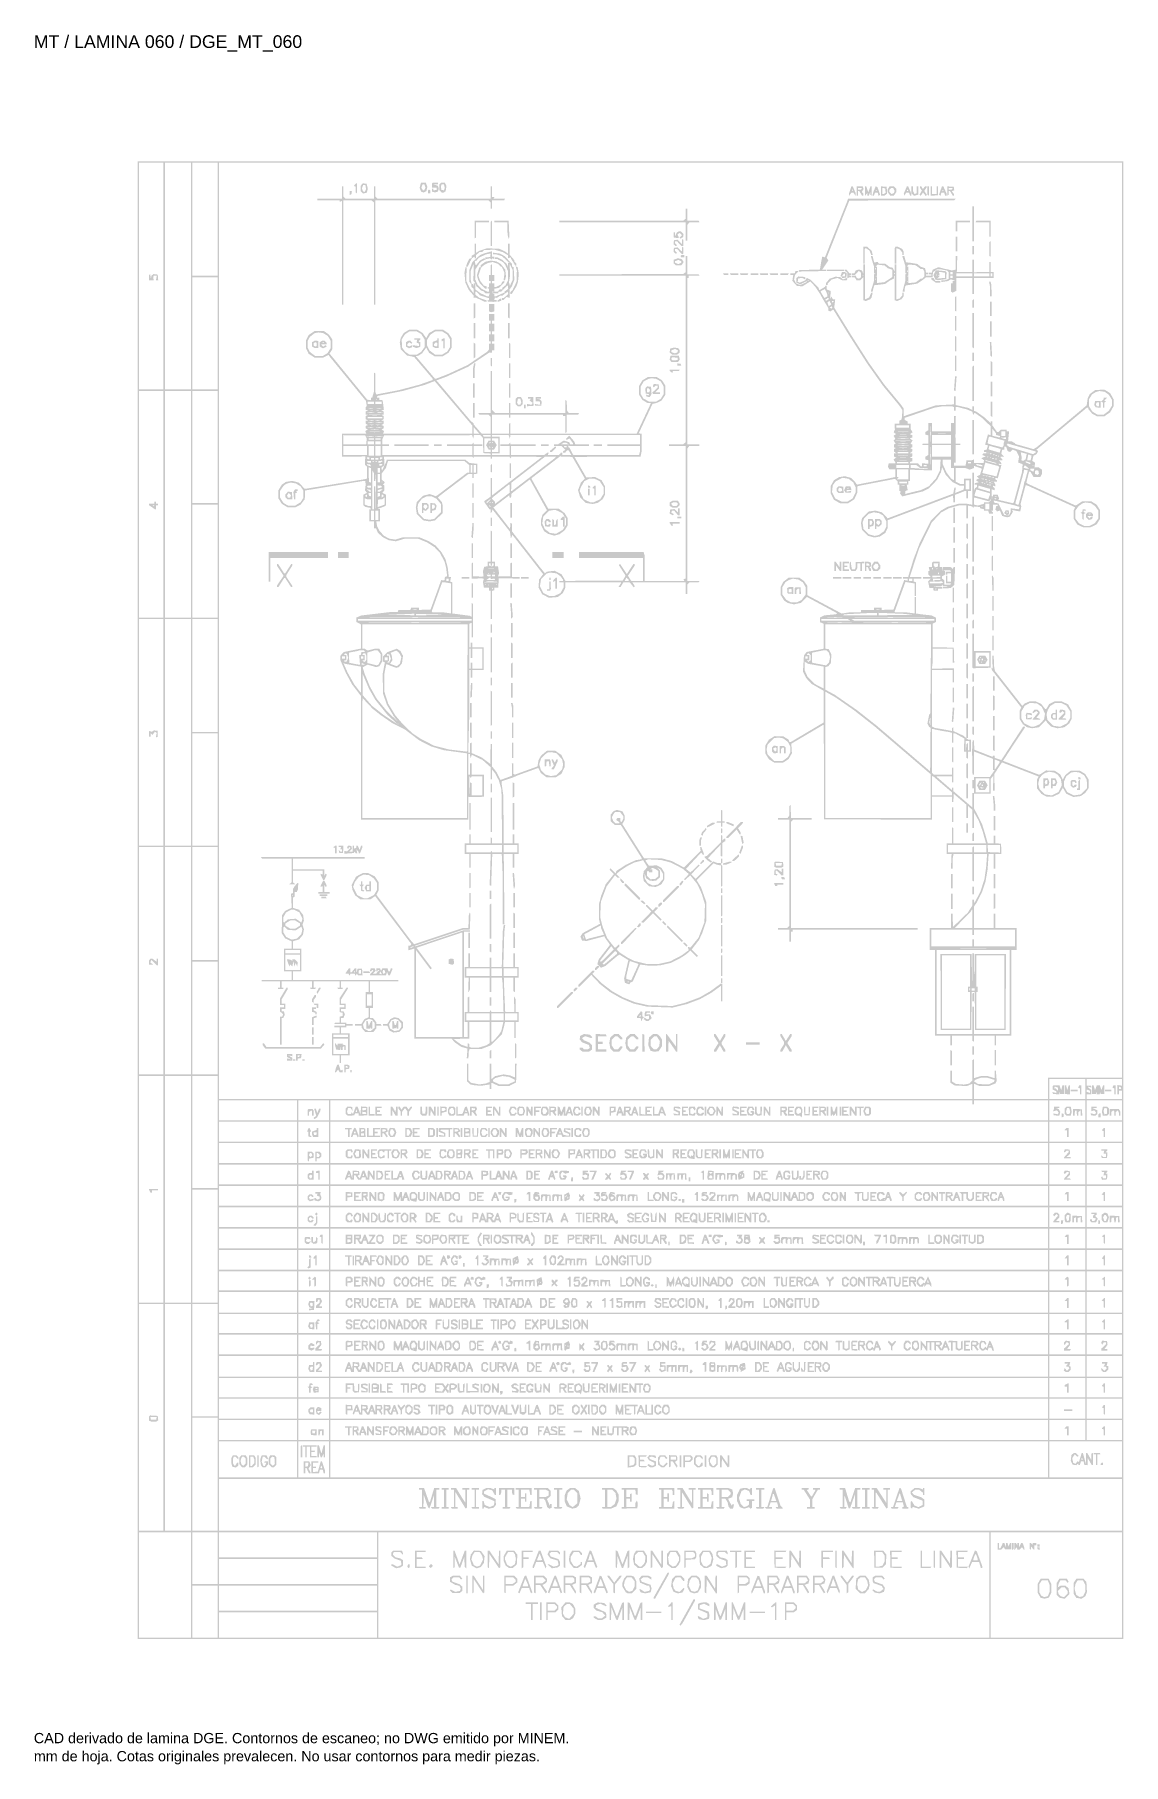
# Model space of a CAD drawing. Header units: millimetres. Extents: x 12 to 193, y 4 to 291.
import ezdxf

# ---------------------------------------------------------------- set-up
doc = ezdxf.new("R2010")
doc.units = ezdxf.units.MM
doc.layers.add('DGE_DATOS', color=7, linetype='Continuous', lineweight=0)
doc.layers.add('DGE_RELLENO', color=7, linetype='Continuous', lineweight=0)
doc.styles.add('DGE_ARIAL', font='arial.ttf')

msp = doc.modelspace()

# ---------------------------------------------------------------- texts
at = {"layer": 'DGE_DATOS', "style": 'DGE_ARIAL'}
for s, height, p in [('MT / LAMINA 060 / DGE_MT_060', 2.1, (12, 289.0389)), ('CAD derivado de lamina DGE. Contornos de escaneo; no DWG emitido por MINEM.', 1.7, (12, 8)), ('mm de hoja. Cotas originales prevalecen. No usar contornos para medir piezas.', 1.7, (12, 5))]:
    msp.add_text(s, height=height, dxfattribs=at).set_placement(p)

# ---------------------------------------------------------------- hatches: boundary and pattern name
at = {"layer": 'DGE_RELLENO'}
h = msp.add_hatch(color=7, dxfattribs=at)
h.paths.add_polyline_path([(29.1977, 147.759), (29.1977, 25.2686), (110.957, 25.2686), (192.7163, 25.2686), (192.7163, 147.759), (192.7163, 270.2494), (110.957, 270.2494), (29.1977, 270.2494)], flags=0)
h.paths.add_polyline_path([(33.4975, 251.215), (33.4975, 232.4336), (31.474, 232.4336), (29.4506, 232.4336), (29.4506, 251.215), (29.4506, 269.9965), (31.474, 269.9965), (33.4975, 269.9965)], flags=0)
h.paths.add_polyline_path([(38.0502, 251.215), (38.0502, 232.4336), (35.9003, 232.4336), (33.7504, 232.4336), (33.7504, 251.215), (33.7504, 269.9965), (35.9003, 269.9965), (38.0502, 269.9965)], flags=0)
h.paths.add_polyline_path([(42.4765, 260.6374), (42.4765, 251.2783), (40.3898, 251.2783), (38.3031, 251.2783), (38.3031, 260.6374), (38.3031, 269.9965), (40.3898, 269.9965), (42.4765, 269.9965)], flags=0)
h.paths.add_polyline_path([(192.4634, 194.1751), (192.4634, 118.3537), (186.3299, 118.3537), (180.1963, 118.3537), (180.1963, 116.5831), (180.1963, 114.8125), (174.0628, 114.8125), (167.9293, 114.8125), (167.9293, 116.0707), (167.9293, 117.329), (168.3678, 117.1458), (168.8064, 116.9625), (169.6299, 116.9625), (170.4535, 116.9625), (170.9656, 117.1674), (171.4777, 117.3724), (171.5884, 117.5792), (171.699, 117.7861), (171.6306, 118.639), (171.5621, 119.492), (171.453, 119.492), (171.3438, 119.492), (171.3438, 118.872), (171.3438, 118.252), (170.7546, 118.4294), (170.1654, 118.6067), (169.6366, 118.6067), (169.1077, 118.6067), (168.5185, 118.4294), (167.9293, 118.252), (167.9293, 119.828), (167.9293, 121.4041), (167.8028, 121.3259), (167.6764, 121.2477), (167.6764, 119.5527), (167.6764, 117.8577), (167.4013, 117.6014), (167.1262, 117.3451), (166.6998, 117.2651), (166.2735, 117.1851), (165.5955, 117.2414), (164.9174, 117.2976), (164.5896, 117.5124), (164.2618, 117.7272), (164.2618, 118.6096), (164.2618, 119.492), (164.1353, 119.492), (164.0089, 119.492), (164.0089, 118.4948), (164.0089, 117.4975), (164.3567, 117.2692), (164.7044, 117.0409), (165.7177, 116.9874), (166.7309, 116.934), (167.2036, 117.1315), (167.6764, 117.329), (167.6764, 116.0707), (167.6764, 114.8125), (105.2029, 114.8125), (42.7294, 114.8125), (42.7294, 192.4045), (42.7294, 269.9965), (117.5964, 269.9965), (192.4634, 269.9965)], flags=0)
h.paths.add_polyline_path([(42.4765, 241.7294), (42.4765, 232.4336), (40.3898, 232.4336), (38.3031, 232.4336), (38.3031, 241.7294), (38.3031, 251.0253), (40.3898, 251.0253), (42.4765, 251.0253)], flags=0)
h.paths.add_polyline_path([(33.4975, 213.3992), (33.4975, 194.6178), (31.474, 194.6178), (29.4506, 194.6178), (29.4506, 213.3992), (29.4506, 232.1806), (31.474, 232.1806), (33.4975, 232.1806)], flags=0)
h.paths.add_polyline_path([(38.0502, 213.3992), (38.0502, 194.6178), (35.9003, 194.6178), (33.7504, 194.6178), (33.7504, 213.3992), (33.7504, 232.1806), (35.9003, 232.1806), (38.0502, 232.1806)], flags=0)
h.paths.add_polyline_path([(42.4765, 222.8848), (42.4765, 213.5889), (40.3898, 213.5889), (38.3031, 213.5889), (38.3031, 222.8848), (38.3031, 232.1806), (40.3898, 232.1806), (42.4765, 232.1806)], flags=0)
h.paths.add_polyline_path([(42.4765, 203.9769), (42.4765, 194.6178), (40.3898, 194.6178), (38.3031, 194.6178), (38.3031, 203.9769), (38.3031, 213.336), (40.3898, 213.336), (42.4765, 213.336)], flags=0)
h.paths.add_polyline_path([(33.4975, 175.5834), (33.4975, 156.8019), (31.474, 156.8019), (29.4506, 156.8019), (29.4506, 175.5834), (29.4506, 194.3648), (31.474, 194.3648), (33.4975, 194.3648)], flags=0)
h.paths.add_polyline_path([(38.0502, 175.5834), (38.0502, 156.8019), (35.9003, 156.8019), (33.7504, 156.8019), (33.7504, 175.5834), (33.7504, 194.3648), (35.9003, 194.3648), (38.0502, 194.3648)], flags=0)
h.paths.add_polyline_path([(42.4765, 185.0057), (42.4765, 175.6466), (40.3898, 175.6466), (38.3031, 175.6466), (38.3031, 185.0057), (38.3031, 194.3648), (40.3898, 194.3648), (42.4765, 194.3648)], flags=0)
h.paths.add_polyline_path([(42.4765, 166.0978), (42.4765, 156.8019), (40.3898, 156.8019), (38.3031, 156.8019), (38.3031, 166.0978), (38.3031, 175.3937), (40.3898, 175.3937), (42.4765, 175.3937)], flags=0)
h.paths.add_polyline_path([(33.4975, 137.7043), (33.4975, 118.8596), (31.474, 118.8596), (29.4506, 118.8596), (29.4506, 137.7043), (29.4506, 156.549), (31.474, 156.549), (33.4975, 156.549)], flags=0)
h.paths.add_polyline_path([(38.0502, 137.7043), (38.0502, 118.8596), (35.9003, 118.8596), (33.7504, 118.8596), (33.7504, 137.7043), (33.7504, 156.549), (35.9003, 156.549), (38.0502, 156.549)], flags=0)
h.paths.add_polyline_path([(42.4765, 147.1899), (42.4765, 137.8308), (40.3898, 137.8308), (38.3031, 137.8308), (38.3031, 147.1899), (38.3031, 156.549), (40.3898, 156.549), (42.4765, 156.549)], flags=0)
h.paths.add_polyline_path([(42.4765, 128.2187), (42.4765, 118.8596), (40.3898, 118.8596), (38.3031, 118.8596), (38.3031, 128.2187), (38.3031, 137.5778), (40.3898, 137.5778), (42.4765, 137.5778)], flags=0)
h.paths.add_polyline_path([(33.4975, 99.8253), (33.4975, 81.0438), (31.474, 81.0438), (29.4506, 81.0438), (29.4506, 99.8253), (29.4506, 118.6067), (31.474, 118.6067), (33.4975, 118.6067)], flags=0)
h.paths.add_polyline_path([(38.0502, 99.8253), (38.0502, 81.0438), (35.9003, 81.0438), (33.7504, 81.0438), (33.7504, 99.8253), (33.7504, 118.6067), (35.9003, 118.6067), (38.0502, 118.6067)], flags=0)
h.paths.add_polyline_path([(42.4765, 109.3108), (42.4765, 100.015), (40.3898, 100.015), (38.3031, 100.015), (38.3031, 109.3108), (38.3031, 118.6067), (40.3898, 118.6067), (42.4765, 118.6067)], flags=0)
h.paths.add_polyline_path([(170.6966, 118.1567), (171.36, 117.9597), (171.3128, 117.8089), (171.2655, 117.6581), (170.8304, 117.4302), (170.3953, 117.2023), (169.5026, 117.2418), (168.6099, 117.2812), (168.2561, 117.5131), (167.9022, 117.7449), (168.0264, 117.8691), (168.1505, 117.9932), (168.6406, 118.1679), (169.1307, 118.3426), (169.582, 118.3482), (170.0333, 118.3537)], flags=0)
h.paths.add_polyline_path([(186.3931, 116.4566), (186.3931, 114.8125), (183.4212, 114.8125), (180.4493, 114.8125), (180.4493, 116.4566), (180.4493, 118.1008), (183.4212, 118.1008), (186.3931, 118.1008)], flags=0)
h.paths.add_polyline_path([(192.4634, 117.5536), (192.4634, 117.0063), (192.084, 117.062), (191.7046, 117.1177), (191.7046, 116.3445), (191.7046, 115.5713), (191.8311, 115.5713), (191.9575, 115.5713), (191.9575, 115.8875), (191.9575, 116.2037), (192.2105, 116.2037), (192.4634, 116.2037), (192.4634, 115.5081), (192.4634, 114.8125), (189.5547, 114.8125), (186.646, 114.8125), (186.646, 115.1919), (186.646, 115.5713), (187.0254, 115.5713), (187.4048, 115.5713), (187.4048, 115.9497), (187.4048, 116.328), (187.1519, 116.486), (186.899, 116.6439), (186.899, 116.7485), (186.899, 116.8531), (187.1669, 116.7681), (187.4347, 116.683), (187.3758, 116.8544), (187.3169, 117.0258), (186.9815, 117.0208), (186.646, 117.0158), (186.646, 117.5583), (186.646, 118.1008), (189.5547, 118.1008), (192.4634, 118.1008)], flags=0)
h.paths.add_polyline_path([(192.308, 116.6068), (192.358, 116.4566), (192.1578, 116.4566), (191.9575, 116.4566), (191.9575, 116.6569), (191.9575, 116.8571), (192.1077, 116.8071), (192.2579, 116.757)], flags=0)
h.paths.add_polyline_path([(186.9518, 116.2534), (187.1519, 116.1766), (187.1519, 115.9869), (187.1519, 115.7972), (186.9518, 115.874), (186.7518, 115.9507), (186.6989, 115.9507), (186.646, 115.9507), (186.646, 116.1404), (186.646, 116.3302), (186.6989, 116.3302), (186.7518, 116.3302)], flags=0)
h.paths.add_polyline_path([(55.6288, 112.9153), (55.6288, 111.2712), (49.1791, 111.2712), (42.7294, 111.2712), (42.7294, 112.9153), (42.7294, 114.5595), (49.1791, 114.5595), (55.6288, 114.5595)], flags=0)
h.paths.add_polyline_path([(60.9403, 112.9153), (60.9403, 111.2712), (58.411, 111.2712), (55.8817, 111.2712), (55.8817, 112.9153), (55.8817, 114.5595), (58.411, 114.5595), (60.9403, 114.5595)], flags=0)
h.paths.add_polyline_path([(167.6764, 114.2433), (167.6764, 113.9271), (167.8028, 113.9271), (167.9293, 113.9271), (167.9293, 114.2433), (167.9293, 114.5595), (174.0628, 114.5595), (180.1963, 114.5595), (180.1963, 112.9153), (180.1963, 111.2712), (120.6948, 111.2712), (61.1932, 111.2712), (61.1932, 112.9153), (61.1932, 114.5595), (114.4348, 114.5595), (167.6764, 114.5595)], flags=0)
h.paths.add_polyline_path([(186.3931, 112.9153), (186.3931, 111.2712), (183.4212, 111.2712), (180.4493, 111.2712), (180.4493, 112.9153), (180.4493, 114.5595), (183.4212, 114.5595), (186.3931, 114.5595)], flags=0)
h.paths.add_polyline_path([(192.4634, 112.9153), (192.4634, 111.2712), (189.5547, 111.2712), (186.646, 111.2712), (186.646, 112.9153), (186.646, 114.5595), (189.5547, 114.5595), (192.4634, 114.5595)], flags=0)
h.paths.add_polyline_path([(55.6288, 109.3741), (55.6288, 107.7299), (49.1791, 107.7299), (42.7294, 107.7299), (42.7294, 109.3741), (42.7294, 111.0182), (49.1791, 111.0182), (55.6288, 111.0182)], flags=0)
h.paths.add_polyline_path([(60.9403, 109.3741), (60.9403, 107.7299), (58.411, 107.7299), (55.8817, 107.7299), (55.8817, 109.3741), (55.8817, 111.0182), (58.411, 111.0182), (60.9403, 111.0182)], flags=0)
h.paths.add_polyline_path([(180.1963, 109.3741), (180.1963, 107.7299), (120.6948, 107.7299), (61.1932, 107.7299), (61.1932, 109.3741), (61.1932, 111.0182), (120.6948, 111.0182), (180.1963, 111.0182)], flags=0)
h.paths.add_polyline_path([(186.3931, 109.3741), (186.3931, 107.7299), (183.4212, 107.7299), (180.4493, 107.7299), (180.4493, 109.3741), (180.4493, 111.0182), (183.4212, 111.0182), (186.3931, 111.0182)], flags=0)
h.paths.add_polyline_path([(192.4634, 109.3741), (192.4634, 107.7299), (189.5547, 107.7299), (186.646, 107.7299), (186.646, 109.3741), (186.646, 111.0182), (189.5547, 111.0182), (192.4634, 111.0182)], flags=0)
h.paths.add_polyline_path([(55.6288, 105.8328), (55.6288, 104.1886), (49.1791, 104.1886), (42.7294, 104.1886), (42.7294, 105.8328), (42.7294, 107.4769), (49.1791, 107.4769), (55.6288, 107.4769)], flags=0)
h.paths.add_polyline_path([(60.9403, 105.8328), (60.9403, 104.1886), (58.411, 104.1886), (55.8817, 104.1886), (55.8817, 105.8328), (55.8817, 107.4769), (58.411, 107.4769), (60.9403, 107.4769)], flags=0)
h.paths.add_polyline_path([(180.1963, 105.8328), (180.1963, 104.1886), (120.6948, 104.1886), (61.1932, 104.1886), (61.1932, 105.8328), (61.1932, 107.4769), (120.6948, 107.4769), (180.1963, 107.4769)], flags=0)
h.paths.add_polyline_path([(186.3931, 105.8328), (186.3931, 104.1886), (183.4212, 104.1886), (180.4493, 104.1886), (180.4493, 105.8328), (180.4493, 107.4769), (183.4212, 107.4769), (186.3931, 107.4769)], flags=0)
h.paths.add_polyline_path([(192.4634, 105.8328), (192.4634, 104.1886), (189.5547, 104.1886), (186.646, 104.1886), (186.646, 105.8328), (186.646, 107.4769), (189.5547, 107.4769), (192.4634, 107.4769)], flags=0)
h.paths.add_polyline_path([(55.6288, 102.2915), (55.6288, 100.6473), (49.1791, 100.6473), (42.7294, 100.6473), (42.7294, 102.2915), (42.7294, 103.9357), (49.1791, 103.9357), (55.6288, 103.9357)], flags=0)
h.paths.add_polyline_path([(60.9403, 102.2915), (60.9403, 100.6473), (58.411, 100.6473), (55.8817, 100.6473), (55.8817, 102.2915), (55.8817, 103.9357), (58.411, 103.9357), (60.9403, 103.9357)], flags=0)
h.paths.add_polyline_path([(180.1963, 102.2915), (180.1963, 100.6473), (120.6948, 100.6473), (61.1932, 100.6473), (61.1932, 102.2915), (61.1932, 103.9357), (120.6948, 103.9357), (180.1963, 103.9357)], flags=0)
h.paths.add_polyline_path([(186.3931, 102.2915), (186.3931, 100.6473), (183.4212, 100.6473), (180.4493, 100.6473), (180.4493, 102.2915), (180.4493, 103.9357), (183.4212, 103.9357), (186.3931, 103.9357)], flags=0)
h.paths.add_polyline_path([(192.4634, 102.2915), (192.4634, 100.6473), (189.5547, 100.6473), (186.646, 100.6473), (186.646, 102.2915), (186.646, 103.9357), (189.5547, 103.9357), (192.4634, 103.9357)], flags=0)
h.paths.add_polyline_path([(55.6288, 98.7502), (55.6288, 97.1061), (49.1791, 97.1061), (42.7294, 97.1061), (42.7294, 98.7502), (42.7294, 100.3944), (49.1791, 100.3944), (55.6288, 100.3944)], flags=0)
h.paths.add_polyline_path([(60.9403, 98.7502), (60.9403, 97.1061), (58.411, 97.1061), (55.8817, 97.1061), (55.8817, 98.7502), (55.8817, 100.3944), (58.411, 100.3944), (60.9403, 100.3944)], flags=0)
h.paths.add_polyline_path([(180.1963, 98.7502), (180.1963, 97.1061), (120.6948, 97.1061), (61.1932, 97.1061), (61.1932, 98.7502), (61.1932, 100.3944), (120.6948, 100.3944), (180.1963, 100.3944)], flags=0)
h.paths.add_polyline_path([(186.3931, 98.7502), (186.3931, 97.1061), (183.4212, 97.1061), (180.4493, 97.1061), (180.4493, 98.7502), (180.4493, 100.3944), (183.4212, 100.3944), (186.3931, 100.3944)], flags=0)
h.paths.add_polyline_path([(192.4634, 98.7502), (192.4634, 97.1061), (189.5547, 97.1061), (186.646, 97.1061), (186.646, 98.7502), (186.646, 100.3944), (189.5547, 100.3944), (192.4634, 100.3944)], flags=0)
h.paths.add_polyline_path([(42.4765, 90.4029), (42.4765, 81.0438), (40.3898, 81.0438), (38.3031, 81.0438), (38.3031, 90.4029), (38.3031, 99.762), (40.3898, 99.762), (42.4765, 99.762)], flags=0)
h.paths.add_polyline_path([(55.6288, 95.2089), (55.6288, 93.5648), (49.1791, 93.5648), (42.7294, 93.5648), (42.7294, 95.2089), (42.7294, 96.8531), (49.1791, 96.8531), (55.6288, 96.8531)], flags=0)
h.paths.add_polyline_path([(60.9403, 95.2089), (60.9403, 93.5648), (58.411, 93.5648), (55.8817, 93.5648), (55.8817, 95.2089), (55.8817, 96.8531), (58.411, 96.8531), (60.9403, 96.8531)], flags=0)
h.paths.add_polyline_path([(180.1963, 95.2089), (180.1963, 93.5648), (120.6948, 93.5648), (61.1932, 93.5648), (61.1932, 95.2089), (61.1932, 96.8531), (120.6948, 96.8531), (180.1963, 96.8531)], flags=0)
h.paths.add_polyline_path([(186.3931, 95.2089), (186.3931, 93.5648), (183.4212, 93.5648), (180.4493, 93.5648), (180.4493, 95.2089), (180.4493, 96.8531), (183.4212, 96.8531), (186.3931, 96.8531)], flags=0)
h.paths.add_polyline_path([(192.4634, 95.2089), (192.4634, 93.5648), (189.5547, 93.5648), (186.646, 93.5648), (186.646, 95.2089), (186.646, 96.8531), (189.5547, 96.8531), (192.4634, 96.8531)], flags=0)
h.paths.add_polyline_path([(55.6288, 91.6677), (55.6288, 90.0235), (49.1791, 90.0235), (42.7294, 90.0235), (42.7294, 91.6677), (42.7294, 93.3118), (49.1791, 93.3118), (55.6288, 93.3118)], flags=0)
h.paths.add_polyline_path([(60.9403, 91.6677), (60.9403, 90.0235), (58.411, 90.0235), (55.8817, 90.0235), (55.8817, 91.6677), (55.8817, 93.3118), (58.411, 93.3118), (60.9403, 93.3118)], flags=0)
h.paths.add_polyline_path([(180.1963, 91.6677), (180.1963, 90.0235), (120.6948, 90.0235), (61.1932, 90.0235), (61.1932, 91.6677), (61.1932, 93.3118), (120.6948, 93.3118), (180.1963, 93.3118)], flags=0)
h.paths.add_polyline_path([(186.3931, 91.6677), (186.3931, 90.0235), (183.4212, 90.0235), (180.4493, 90.0235), (180.4493, 91.6677), (180.4493, 93.3118), (183.4212, 93.3118), (186.3931, 93.3118)], flags=0)
h.paths.add_polyline_path([(192.4634, 91.6677), (192.4634, 90.0235), (189.5547, 90.0235), (186.646, 90.0235), (186.646, 91.6677), (186.646, 93.3118), (189.5547, 93.3118), (192.4634, 93.3118)], flags=0)
h.paths.add_polyline_path([(55.6288, 88.1264), (55.6288, 86.4822), (49.1791, 86.4822), (42.7294, 86.4822), (42.7294, 88.1264), (42.7294, 89.7705), (49.1791, 89.7705), (55.6288, 89.7705)], flags=0)
h.paths.add_polyline_path([(60.9403, 88.1264), (60.9403, 86.4822), (58.411, 86.4822), (55.8817, 86.4822), (55.8817, 88.1264), (55.8817, 89.7705), (58.411, 89.7705), (60.9403, 89.7705)], flags=0)
h.paths.add_polyline_path([(180.1963, 88.1264), (180.1963, 86.4822), (120.6948, 86.4822), (61.1932, 86.4822), (61.1932, 88.1264), (61.1932, 89.7705), (120.6948, 89.7705), (180.1963, 89.7705)], flags=0)
h.paths.add_polyline_path([(186.3931, 88.1264), (186.3931, 86.4822), (183.4212, 86.4822), (180.4493, 86.4822), (180.4493, 88.1264), (180.4493, 89.7705), (183.4212, 89.7705), (186.3931, 89.7705)], flags=0)
h.paths.add_polyline_path([(192.4634, 88.1264), (192.4634, 86.4822), (189.5547, 86.4822), (186.646, 86.4822), (186.646, 88.1264), (186.646, 89.7705), (189.5547, 89.7705), (192.4634, 89.7705)], flags=0)
h.paths.add_polyline_path([(55.6288, 84.6483), (55.6288, 83.0674), (49.1791, 83.0674), (42.7294, 83.0674), (42.7294, 84.6483), (42.7294, 86.2293), (49.1791, 86.2293), (55.6288, 86.2293)], flags=0)
h.paths.add_polyline_path([(60.9403, 84.6483), (60.9403, 83.0674), (58.411, 83.0674), (55.8817, 83.0674), (55.8817, 84.6483), (55.8817, 86.2293), (58.411, 86.2293), (60.9403, 86.2293)], flags=0)
h.paths.add_polyline_path([(180.1963, 84.6483), (180.1963, 83.0674), (120.6948, 83.0674), (61.1932, 83.0674), (61.1932, 84.6483), (61.1932, 86.2293), (120.6948, 86.2293), (180.1963, 86.2293)], flags=0)
h.paths.add_polyline_path([(186.3931, 84.6483), (186.3931, 83.0674), (183.4212, 83.0674), (180.4493, 83.0674), (180.4493, 84.6483), (180.4493, 86.2293), (183.4212, 86.2293), (186.3931, 86.2293)], flags=0)
h.paths.add_polyline_path([(192.4634, 84.6483), (192.4634, 83.0674), (189.5547, 83.0674), (186.646, 83.0674), (186.646, 84.6483), (186.646, 86.2293), (189.5547, 86.2293), (192.4634, 86.2293)], flags=0)
h.paths.add_polyline_path([(55.6288, 81.1071), (55.6288, 79.3996), (49.1791, 79.3996), (42.7294, 79.3996), (42.7294, 81.1071), (42.7294, 82.8145), (49.1791, 82.8145), (55.6288, 82.8145)], flags=0)
h.paths.add_polyline_path([(60.9403, 81.1071), (60.9403, 79.3996), (58.411, 79.3996), (55.8817, 79.3996), (55.8817, 81.1071), (55.8817, 82.8145), (58.411, 82.8145), (60.9403, 82.8145)], flags=0)
h.paths.add_polyline_path([(180.1963, 81.1071), (180.1963, 79.3996), (120.6948, 79.3996), (61.1932, 79.3996), (61.1932, 81.1071), (61.1932, 82.8145), (120.6948, 82.8145), (180.1963, 82.8145)], flags=0)
h.paths.add_polyline_path([(186.3931, 81.1071), (186.3931, 79.3996), (183.4212, 79.3996), (180.4493, 79.3996), (180.4493, 81.1071), (180.4493, 82.8145), (183.4212, 82.8145), (186.3931, 82.8145)], flags=0)
h.paths.add_polyline_path([(192.4634, 81.1071), (192.4634, 79.3996), (189.5547, 79.3996), (186.646, 79.3996), (186.646, 81.1071), (186.646, 82.8145), (189.5547, 82.8145), (192.4634, 82.8145)], flags=0)
h.paths.add_polyline_path([(33.4975, 62.0094), (33.4975, 43.228), (31.474, 43.228), (29.4506, 43.228), (29.4506, 62.0094), (29.4506, 80.7909), (31.474, 80.7909), (33.4975, 80.7909)], flags=0)
h.paths.add_polyline_path([(38.0502, 62.0094), (38.0502, 43.228), (35.9003, 43.228), (33.7504, 43.228), (33.7504, 62.0094), (33.7504, 80.7909), (35.9003, 80.7909), (38.0502, 80.7909)], flags=0)
h.paths.add_polyline_path([(42.4765, 71.495), (42.4765, 62.1991), (40.3898, 62.1991), (38.3031, 62.1991), (38.3031, 71.495), (38.3031, 80.7909), (40.3898, 80.7909), (42.4765, 80.7909)], flags=0)
h.paths.add_polyline_path([(55.6288, 77.5658), (55.6288, 75.9848), (49.1791, 75.9848), (42.7294, 75.9848), (42.7294, 77.5658), (42.7294, 79.1467), (49.1791, 79.1467), (55.6288, 79.1467)], flags=0)
h.paths.add_polyline_path([(60.9403, 77.5658), (60.9403, 75.9848), (58.411, 75.9848), (55.8817, 75.9848), (55.8817, 77.5658), (55.8817, 79.1467), (58.411, 79.1467), (60.9403, 79.1467)], flags=0)
h.paths.add_polyline_path([(180.1963, 77.5658), (180.1963, 75.9848), (120.6948, 75.9848), (61.1932, 75.9848), (61.1932, 77.5658), (61.1932, 79.1467), (120.6948, 79.1467), (180.1963, 79.1467)], flags=0)
h.paths.add_polyline_path([(186.3931, 77.5658), (186.3931, 75.9848), (183.4212, 75.9848), (180.4493, 75.9848), (180.4493, 77.5658), (180.4493, 79.1467), (183.4212, 79.1467), (186.3931, 79.1467)], flags=0)
h.paths.add_polyline_path([(192.4634, 77.5658), (192.4634, 75.9848), (189.5547, 75.9848), (186.646, 75.9848), (186.646, 77.5658), (186.646, 79.1467), (189.5547, 79.1467), (192.4634, 79.1467)], flags=0)
h.paths.add_polyline_path([(55.6288, 74.0877), (55.6288, 72.4436), (49.1791, 72.4436), (42.7294, 72.4436), (42.7294, 74.0877), (42.7294, 75.7319), (49.1791, 75.7319), (55.6288, 75.7319)], flags=0)
h.paths.add_polyline_path([(60.9403, 74.0877), (60.9403, 72.4436), (58.411, 72.4436), (55.8817, 72.4436), (55.8817, 74.0877), (55.8817, 75.7319), (58.411, 75.7319), (60.9403, 75.7319)], flags=0)
h.paths.add_polyline_path([(180.1963, 74.0877), (180.1963, 72.4436), (120.6948, 72.4436), (61.1932, 72.4436), (61.1932, 74.0877), (61.1932, 75.7319), (120.6948, 75.7319), (180.1963, 75.7319)], flags=0)
h.paths.add_polyline_path([(186.3931, 74.0877), (186.3931, 72.4436), (183.4212, 72.4436), (180.4493, 72.4436), (180.4493, 74.0877), (180.4493, 75.7319), (183.4212, 75.7319), (186.3931, 75.7319)], flags=0)
h.paths.add_polyline_path([(192.4634, 74.0877), (192.4634, 72.4436), (189.5547, 72.4436), (186.646, 72.4436), (186.646, 74.0877), (186.646, 75.7319), (189.5547, 75.7319), (192.4634, 75.7319)], flags=0)
h.paths.add_polyline_path([(55.6288, 70.4832), (55.6288, 68.7758), (49.1791, 68.7758), (42.7294, 68.7758), (42.7294, 70.4832), (42.7294, 72.1906), (49.1791, 72.1906), (55.6288, 72.1906)], flags=0)
h.paths.add_polyline_path([(60.9403, 70.4832), (60.9403, 68.7758), (58.411, 68.7758), (55.8817, 68.7758), (55.8817, 70.4832), (55.8817, 72.1906), (58.411, 72.1906), (60.9403, 72.1906)], flags=0)
h.paths.add_polyline_path([(180.1963, 70.4832), (180.1963, 68.7758), (120.6948, 68.7758), (61.1932, 68.7758), (61.1932, 70.4832), (61.1932, 72.1906), (120.6948, 72.1906), (180.1963, 72.1906)], flags=0)
h.paths.add_polyline_path([(186.3931, 70.4832), (186.3931, 68.7758), (183.4212, 68.7758), (180.4493, 68.7758), (180.4493, 70.4832), (180.4493, 72.1906), (183.4212, 72.1906), (186.3931, 72.1906)], flags=0)
h.paths.add_polyline_path([(192.4634, 70.4832), (192.4634, 68.7758), (189.5547, 68.7758), (186.646, 68.7758), (186.646, 70.4832), (186.646, 72.1906), (189.5547, 72.1906), (192.4634, 72.1906)], flags=0)
h.paths.add_polyline_path([(55.6288, 66.9419), (55.6288, 65.361), (49.1791, 65.361), (42.7294, 65.361), (42.7294, 66.9419), (42.7294, 68.5229), (49.1791, 68.5229), (55.6288, 68.5229)], flags=0)
h.paths.add_polyline_path([(60.9403, 66.9419), (60.9403, 65.361), (58.411, 65.361), (55.8817, 65.361), (55.8817, 66.9419), (55.8817, 68.5229), (58.411, 68.5229), (60.9403, 68.5229)], flags=0)
h.paths.add_polyline_path([(180.1963, 66.9419), (180.1963, 65.361), (120.6948, 65.361), (61.1932, 65.361), (61.1932, 66.9419), (61.1932, 68.5229), (120.6948, 68.5229), (180.1963, 68.5229)], flags=0)
h.paths.add_polyline_path([(186.3931, 66.9419), (186.3931, 65.361), (183.4212, 65.361), (180.4493, 65.361), (180.4493, 66.9419), (180.4493, 68.5229), (183.4212, 68.5229), (186.3931, 68.5229)], flags=0)
h.paths.add_polyline_path([(192.4634, 66.9419), (192.4634, 65.361), (189.5547, 65.361), (186.646, 65.361), (186.646, 66.9419), (186.646, 68.5229), (189.5547, 68.5229), (192.4634, 68.5229)], flags=0)
h.paths.add_polyline_path([(55.6288, 63.4639), (55.6288, 61.8197), (49.1791, 61.8197), (42.7294, 61.8197), (42.7294, 63.4639), (42.7294, 65.1081), (49.1791, 65.1081), (55.6288, 65.1081)], flags=0)
h.paths.add_polyline_path([(60.9403, 63.4639), (60.9403, 61.8197), (58.411, 61.8197), (55.8817, 61.8197), (55.8817, 63.4639), (55.8817, 65.1081), (58.411, 65.1081), (60.9403, 65.1081)], flags=0)
h.paths.add_polyline_path([(180.1963, 63.4639), (180.1963, 61.8197), (120.6948, 61.8197), (61.1932, 61.8197), (61.1932, 63.4639), (61.1932, 65.1081), (120.6948, 65.1081), (180.1963, 65.1081)], flags=0)
h.paths.add_polyline_path([(186.3931, 63.4639), (186.3931, 61.8197), (183.4212, 61.8197), (180.4493, 61.8197), (180.4493, 63.4639), (180.4493, 65.1081), (183.4212, 65.1081), (186.3931, 65.1081)], flags=0)
h.paths.add_polyline_path([(192.4634, 63.4639), (192.4634, 61.8197), (189.5547, 61.8197), (186.646, 61.8197), (186.646, 63.4639), (186.646, 65.1081), (189.5547, 65.1081), (192.4634, 65.1081)], flags=0)
h.paths.add_polyline_path([(42.4765, 52.5871), (42.4765, 43.228), (40.3898, 43.228), (38.3031, 43.228), (38.3031, 52.5871), (38.3031, 61.9462), (40.3898, 61.9462), (42.4765, 61.9462)], flags=0)
h.paths.add_polyline_path([(55.6288, 59.9226), (55.6288, 58.2784), (49.1791, 58.2784), (42.7294, 58.2784), (42.7294, 59.9226), (42.7294, 61.5668), (49.1791, 61.5668), (55.6288, 61.5668)], flags=0)
h.paths.add_polyline_path([(60.9403, 59.9226), (60.9403, 58.2784), (58.411, 58.2784), (55.8817, 58.2784), (55.8817, 59.9226), (55.8817, 61.5668), (58.411, 61.5668), (60.9403, 61.5668)], flags=0)
h.paths.add_polyline_path([(180.1963, 59.9226), (180.1963, 58.2784), (120.6948, 58.2784), (61.1932, 58.2784), (61.1932, 59.9226), (61.1932, 61.5668), (120.6948, 61.5668), (180.1963, 61.5668)], flags=0)
h.paths.add_polyline_path([(186.3931, 59.9226), (186.3931, 58.2784), (183.4212, 58.2784), (180.4493, 58.2784), (180.4493, 59.9226), (180.4493, 61.5668), (183.4212, 61.5668), (186.3931, 61.5668)], flags=0)
h.paths.add_polyline_path([(192.4634, 59.9226), (192.4634, 58.2784), (189.5547, 58.2784), (186.646, 58.2784), (186.646, 59.9226), (186.646, 61.5668), (189.5547, 61.5668), (192.4634, 61.5668)], flags=0)
h.paths.add_polyline_path([(55.6288, 55.0533), (55.6288, 52.0812), (49.1791, 52.0812), (42.7294, 52.0812), (42.7294, 55.0533), (42.7294, 58.0255), (49.1791, 58.0255), (55.6288, 58.0255)], flags=0)
h.paths.add_polyline_path([(60.9403, 55.0533), (60.9403, 52.0812), (58.411, 52.0812), (55.8817, 52.0812), (55.8817, 55.0533), (55.8817, 58.0255), (58.411, 58.0255), (60.9403, 58.0255)], flags=0)
h.paths.add_polyline_path([(180.1963, 55.0533), (180.1963, 52.0812), (120.6948, 52.0812), (61.1932, 52.0812), (61.1932, 55.0533), (61.1932, 58.0255), (120.6948, 58.0255), (180.1963, 58.0255)], flags=0)
h.paths.add_polyline_path([(192.4634, 55.0533), (192.4634, 52.0812), (186.4563, 52.0812), (180.4493, 52.0812), (180.4493, 55.0533), (180.4493, 58.0255), (186.4563, 58.0255), (192.4634, 58.0255)], flags=0)
h.paths.add_polyline_path([(192.4634, 47.5281), (192.4634, 43.228), (117.5964, 43.228), (42.7294, 43.228), (42.7294, 47.5281), (42.7294, 51.8282), (117.5964, 51.8282), (192.4634, 51.8282)], flags=0)
h.paths.add_polyline_path([(38.0502, 34.2483), (38.0502, 25.5216), (33.7504, 25.5216), (29.4506, 25.5216), (29.4506, 34.2483), (29.4506, 42.975), (33.7504, 42.975), (38.0502, 42.975)], flags=0)
h.paths.add_polyline_path([(42.4765, 38.6749), (42.4765, 34.3748), (40.3898, 34.3748), (38.3031, 34.3748), (38.3031, 38.6749), (38.3031, 42.975), (40.3898, 42.975), (42.4765, 42.975)], flags=0)
h.paths.add_polyline_path([(68.9075, 40.8882), (68.9075, 38.8014), (55.8185, 38.8014), (42.7294, 38.8014), (42.7294, 40.8882), (42.7294, 42.975), (55.8185, 42.975), (68.9075, 42.975)], flags=0)
h.paths.add_polyline_path([(170.4586, 34.2483), (170.4586, 25.5216), (119.8095, 25.5216), (69.1605, 25.5216), (69.1605, 34.2483), (69.1605, 42.975), (119.8095, 42.975), (170.4586, 42.975)], flags=0)
h.paths.add_polyline_path([(192.4634, 34.2483), (192.4634, 25.5216), (181.5874, 25.5216), (170.7115, 25.5216), (170.7115, 34.2483), (170.7115, 42.975), (181.5874, 42.975), (192.4634, 42.975)], flags=0)
h.paths.add_polyline_path([(68.9075, 36.4616), (68.9075, 34.3748), (55.8185, 34.3748), (42.7294, 34.3748), (42.7294, 36.4616), (42.7294, 38.5484), (55.8185, 38.5484), (68.9075, 38.5484)], flags=0)
h.paths.add_polyline_path([(42.4765, 29.8217), (42.4765, 25.5216), (40.3898, 25.5216), (38.3031, 25.5216), (38.3031, 29.8217), (38.3031, 34.1218), (40.3898, 34.1218), (42.4765, 34.1218)], flags=0)
h.paths.add_polyline_path([(68.9075, 32.035), (68.9075, 29.9482), (55.8185, 29.9482), (42.7294, 29.9482), (42.7294, 32.035), (42.7294, 34.1218), (55.8185, 34.1218), (68.9075, 34.1218)], flags=0)
h.paths.add_polyline_path([(68.9075, 27.6084), (68.9075, 25.5216), (55.8185, 25.5216), (42.7294, 25.5216), (42.7294, 27.6084), (42.7294, 29.6952), (55.8185, 29.6952), (68.9075, 29.6952)], flags=0)
h.paths.add_polyline_path([(31.1895, 251.4586), (31.0947, 251.3626), (31.0947, 250.941), (31.0947, 250.5194), (31.482, 250.5194), (31.8693, 250.5194), (31.8468, 250.7407), (31.8243, 250.9621), (31.8389, 251.1202), (31.8534, 251.2783), (32.1222, 251.2783), (32.3909, 251.2783), (32.315, 250.8988), (32.2392, 250.5194), (32.4333, 250.5194), (32.6275, 250.5194), (32.5882, 250.9937), (32.549, 251.468), (32.1936, 251.5087), (31.8381, 251.5495), (31.6561, 251.3984), (31.474, 251.2473), (31.4574, 250.9782), (31.4407, 250.7091), (31.3625, 251.1319), (31.2843, 251.5547)], flags=0)
h.paths.add_polyline_path([(76.2042, 266.6133), (76.151, 266.5184), (76.0701, 266.1794), (75.9891, 265.8404), (76.1061, 265.5326), (76.2231, 265.2249), (76.4317, 265.1449), (76.6402, 265.0649), (76.8737, 265.1898), (77.1072, 265.3148), (77.1859, 265.6733), (77.2647, 266.0318), (77.1361, 266.37), (77.0075, 266.7081), (76.6325, 266.7081), (76.2574, 266.7081)], flags=0)
h.paths.add_polyline_path([(76.8639, 266.1706), (76.9714, 265.886), (76.8554, 265.6647), (76.7394, 265.4434), (76.6219, 265.4434), (76.5043, 265.4434), (76.3883, 265.6647), (76.2724, 265.886), (76.3798, 266.1706), (76.4873, 266.4552), (76.6219, 266.4552), (76.7565, 266.4552)], flags=0)
h.paths.add_polyline_path([(78.0973, 266.6238), (78.013, 266.5395), (78.013, 266.1941), (78.013, 265.8487), (78.424, 265.8674), (78.835, 265.886), (78.835, 265.6963), (78.835, 265.5066), (78.5505, 265.4662), (78.2659, 265.4258), (78.2659, 265.5611), (78.2659, 265.6963), (78.1395, 265.6963), (78.013, 265.6963), (78.013, 265.4581), (78.013, 265.2199), (78.2659, 265.1538), (78.5189, 265.0876), (78.7676, 265.1527), (79.0163, 265.2177), (79.0923, 265.457), (79.1682, 265.6963), (79.0884, 265.9477), (79.0086, 266.1992), (78.6057, 266.3158), (78.2027, 266.4324), (78.6137, 266.4438), (79.0247, 266.4552), (79.0247, 266.5816), (79.0247, 266.7081), (78.6032, 266.7081), (78.1816, 266.7081)], flags=0)
h.paths.add_polyline_path([(79.4294, 266.5564), (79.2776, 266.4046), (79.2776, 265.933), (79.2776, 265.4614), (79.4764, 265.2627), (79.6751, 265.064), (79.8241, 265.0659), (79.9732, 265.0678), (80.1358, 265.171), (80.2983, 265.2741), (80.3708, 265.7208), (80.4433, 266.1675), (80.2986, 266.4378), (80.154, 266.7081), (79.8676, 266.7081), (79.5812, 266.7081)], flags=0)
h.paths.add_polyline_path([(80.0858, 266.149), (80.1627, 265.8429), (80.0836, 265.6369), (80.0046, 265.431), (79.7992, 265.4701), (79.5938, 265.5092), (79.5522, 265.8017), (79.5106, 266.0941), (79.5798, 266.2747), (79.6491, 266.4552), (79.8291, 266.4552), (80.009, 266.4552)], flags=0)
h.paths.add_polyline_path([(65.2454, 266.3643), (65.061, 266.1565), (65.2138, 266.1056), (65.3665, 266.0547), (65.3665, 265.5668), (65.3665, 265.0789), (65.493, 265.0007), (65.6195, 264.9226), (65.6195, 265.7521), (65.6195, 266.5816), (65.5246, 266.5768), (65.4298, 266.572)], flags=0)
h.paths.add_polyline_path([(66.3738, 266.3865), (66.2012, 266.1786), (66.2012, 265.7459), (66.2012, 265.3133), (66.4055, 265.109), (66.6098, 264.9047), (66.9266, 264.9842), (67.2434, 265.0637), (67.317, 265.4116), (67.3907, 265.7596), (67.2871, 266.139), (67.1836, 266.5184), (66.8649, 266.5564), (66.5463, 266.5944)], flags=0)
h.paths.add_polyline_path([(67.0473, 265.9822), (67.1135, 265.6358), (66.9903, 265.4054), (66.867, 265.1751), (66.7295, 265.2209), (66.5921, 265.2667), (66.5016, 265.5131), (66.4112, 265.7596), (66.5171, 266.0441), (66.623, 266.3287), (66.8021, 266.3287), (66.9811, 266.3287)], flags=0)
h.paths.add_polyline_path([(63.0902, 265.064), (63.0902, 264.0522), (61.0667, 264.0522), (59.0433, 264.0522), (59.0433, 263.9257), (59.0433, 263.7992), (60.877, 263.7992), (62.7108, 263.7992), (62.7108, 263.6592), (62.7108, 263.5192), (62.9005, 263.592), (63.0902, 263.6648), (63.0902, 255.0685), (63.0902, 246.4722), (63.2166, 246.4722), (63.3431, 246.4722), (63.3431, 255.1357), (63.3431, 263.7992), (65.6511, 263.7952), (67.9591, 263.7912), (68.1804, 263.6232), (68.4017, 263.4551), (68.4017, 254.9637), (68.4017, 246.4722), (68.5282, 246.4722), (68.6546, 246.4722), (68.6546, 255.1357), (68.6546, 263.7992), (78.022, 263.7992), (87.3894, 263.7992), (87.5701, 263.6185), (87.7508, 263.4379), (87.7508, 262.9229), (87.7508, 262.408), (87.8772, 262.408), (88.0037, 262.408), (88.0037, 263.1036), (88.0037, 263.7992), (89.0079, 263.7992), (90.0122, 263.7992), (90.0904, 263.9257), (90.1685, 264.0522), (89.2051, 264.0522), (88.2417, 264.0522), (88.3199, 264.1786), (88.398, 264.3051), (88.2009, 264.3051), (88.0037, 264.3051), (88.0037, 265.1904), (88.0037, 266.0758), (87.8772, 266.0758), (87.7508, 266.0758), (87.7508, 265.064), (87.7508, 264.0522), (78.3834, 264.0522), (69.0159, 264.0522), (68.8353, 264.2328), (68.6546, 264.4135), (68.6546, 265.2446), (68.6546, 266.0758), (68.5282, 266.0758), (68.4017, 266.0758), (68.4017, 265.064), (68.4017, 264.0522), (66.0531, 264.0522), (63.7044, 264.0522), (63.5238, 264.2328), (63.3431, 264.4135), (63.3431, 265.2446), (63.3431, 266.0758), (63.2166, 266.0758), (63.0902, 266.0758)], flags=0)
h.paths.add_polyline_path([(147.3907, 265.4841), (147.1891, 264.8924), (147.1957, 264.6936), (147.2024, 264.4948), (147.4009, 264.7794), (147.5993, 265.064), (147.7582, 265.064), (147.917, 265.064), (148.1155, 264.7794), (148.314, 264.4948), (148.3206, 264.7057), (148.3273, 264.9165), (148.0788, 265.4961), (147.8304, 266.0758), (147.7113, 266.0758), (147.5923, 266.0758)], flags=0)
h.paths.add_polyline_path([(147.7793, 265.3591), (147.695, 265.2747), (147.695, 265.4434), (147.695, 265.612), (147.7793, 265.5277), (147.8636, 265.4434)], flags=0)
h.paths.add_polyline_path([(148.4537, 265.3169), (148.4537, 264.5581), (148.5802, 264.5581), (148.7067, 264.5581), (148.7067, 264.9375), (148.7067, 265.3169), (148.8059, 265.3169), (148.9051, 265.3169), (149.1292, 264.9375), (149.3533, 264.5581), (149.4726, 264.5581), (149.5919, 264.5581), (149.5919, 264.7225), (149.5919, 264.8869), (149.4551, 265.0238), (149.3182, 265.1606), (149.475, 265.4117), (149.6318, 265.6628), (149.5526, 265.8693), (149.4734, 266.0758), (148.9636, 266.0758), (148.4537, 266.0758)], flags=0)
h.paths.add_polyline_path([(149.2758, 265.6963), (149.1976, 265.5699), (148.9521, 265.5699), (148.7067, 265.5699), (148.7067, 265.6963), (148.7067, 265.8228), (149.0303, 265.8228), (149.3539, 265.8228)], flags=0)
h.paths.add_polyline_path([(149.8489, 265.2853), (149.8529, 264.4948), (150.0386, 264.7403), (150.2242, 264.9858), (150.2242, 264.7719), (150.2242, 264.5581), (150.3548, 264.5581), (150.4853, 264.5581), (150.5997, 264.8426), (150.7141, 265.1272), (150.7221, 264.9133), (150.7301, 264.6995), (150.8566, 264.6213), (150.983, 264.5431), (150.983, 265.3094), (150.983, 266.0758), (150.8737, 266.0758), (150.7644, 266.0758), (150.5808, 265.6015), (150.3972, 265.1272), (150.2377, 265.6015), (150.0782, 266.0758), (149.9615, 266.0758), (149.8449, 266.0758)], flags=0)
h.paths.add_polyline_path([(151.4273, 265.6176), (151.2286, 265.142), (151.1553, 264.85), (151.0821, 264.5581), (151.2137, 264.5581), (151.3454, 264.5581), (151.4257, 264.811), (151.5059, 265.064), (151.7356, 265.064), (151.9652, 265.064), (152.0347, 264.7983), (152.1042, 264.5326), (152.2307, 264.6108), (152.3572, 264.689), (152.1348, 265.3434), (151.9124, 265.9978), (151.7692, 266.0455), (151.6261, 266.0933)], flags=0)
h.paths.add_polyline_path([(151.8261, 265.3591), (151.7418, 265.2747), (151.6575, 265.3591), (151.5732, 265.4434), (151.7418, 265.4434), (151.9104, 265.4434)], flags=0)
h.paths.add_polyline_path([(152.5006, 265.3245), (152.5006, 264.5581), (152.7926, 264.5581), (153.0846, 264.5581), (153.307, 264.7207), (153.5295, 264.8834), (153.4893, 265.448), (153.4491, 266.0125), (152.9748, 266.0518), (152.5006, 266.091)], flags=0)
h.paths.add_polyline_path([(153.2379, 265.3928), (153.2796, 265.0282), (153.1114, 264.9215), (152.9432, 264.8149), (152.8484, 264.8129), (152.7535, 264.811), (152.7535, 265.3262), (152.7535, 265.8414), (152.9748, 265.7994), (153.1962, 265.7574)], flags=0)
h.paths.add_polyline_path([(153.7697, 265.8311), (153.6388, 265.5865), (153.6388, 265.3534), (153.6388, 265.1202), (153.8357, 264.8392), (154.0325, 264.5581), (154.3343, 264.5581), (154.6362, 264.5581), (154.833, 264.8392), (155.0299, 265.1202), (155.0299, 265.3993), (155.0299, 265.6783), (154.8312, 265.877), (154.6324, 266.0758), (154.2665, 266.0758), (153.9006, 266.0758)], flags=0)
h.paths.add_polyline_path([(154.6456, 265.579), (154.7761, 265.3352), (154.7035, 265.1461), (154.6309, 264.957), (154.4547, 264.8894), (154.2784, 264.8218), (154.0851, 265.0151), (153.8917, 265.2085), (153.8917, 265.3639), (153.8917, 265.5193), (154.0435, 265.671), (154.1952, 265.8228), (154.3552, 265.8228), (154.5151, 265.8228)], flags=0)
h.paths.add_polyline_path([(156.543, 265.4961), (156.2945, 264.9165), (156.3012, 264.7057), (156.3078, 264.4948), (156.5063, 264.7794), (156.7048, 265.064), (156.9338, 265.064), (157.1627, 265.064), (157.243, 264.811), (157.3233, 264.5581), (157.4412, 264.5581), (157.5592, 264.5581), (157.5592, 264.6927), (157.5592, 264.8274), (157.2907, 265.4516), (157.0222, 266.0758), (156.9068, 266.0758), (156.7914, 266.0758)], flags=0)
h.paths.add_polyline_path([(156.9901, 265.4434), (157.0683, 265.3169), (156.9343, 265.3169), (156.8004, 265.3169), (156.8004, 265.4434), (156.8004, 265.5699), (156.8562, 265.5699), (156.9119, 265.5699)], flags=0)
h.paths.add_polyline_path([(157.5592, 265.5157), (157.5592, 264.9556), (157.7579, 264.7568), (157.9566, 264.5581), (158.0425, 264.5598), (158.1283, 264.5615), (158.4128, 264.6378), (158.6974, 264.714), (158.6974, 265.3949), (158.6974, 266.0758), (158.5709, 266.0758), (158.4444, 266.0758), (158.4444, 265.5201), (158.4444, 264.9645), (158.2567, 264.8925), (158.0689, 264.8204), (157.9405, 265.0604), (157.8121, 265.3003), (157.8121, 265.688), (157.8121, 266.0758), (157.6857, 266.0758), (157.5592, 266.0758)], flags=0)
h.paths.add_polyline_path([(158.9503, 265.9735), (158.9503, 265.8711), (159.1221, 265.6362), (159.2938, 265.4013), (159.0928, 265.0511), (158.8918, 264.7009), (158.9872, 264.6055), (159.0826, 264.5101), (159.2785, 264.7898), (159.4744, 265.0695), (159.7073, 264.7822), (159.9402, 264.4948), (160.0315, 264.5857), (160.1227, 264.6766), (159.9072, 265.0056), (159.6916, 265.3347), (159.8901, 265.6375), (160.0885, 265.9404), (160.0885, 266.0081), (160.0885, 266.0758), (159.9443, 266.0758), (159.8002, 266.0758), (159.6281, 265.8544), (159.456, 265.6331), (159.3233, 265.8544), (159.1907, 266.0758), (159.0705, 266.0758), (158.9503, 266.0758)], flags=0)
h.paths.add_polyline_path([(160.2149, 265.3876), (160.2149, 264.6995), (160.3414, 264.6213), (160.4679, 264.5431), (160.4679, 265.3094), (160.4679, 266.0758), (160.3414, 266.0758), (160.2149, 266.0758)], flags=0)
h.paths.add_polyline_path([(160.7208, 265.3107), (160.7208, 264.5456), (161.3531, 264.5744), (161.9854, 264.6033), (161.9854, 265.3395), (161.9854, 266.0758), (161.859, 266.0758), (161.7325, 266.0758), (161.7325, 265.4434), (161.7325, 264.811), (161.3531, 264.811), (160.9737, 264.811), (160.9737, 265.4434), (160.9737, 266.0758), (160.8473, 266.0758), (160.7208, 266.0758)], flags=0)
h.paths.add_polyline_path([(162.5527, 265.9177), (162.4955, 265.7596), (162.3105, 265.2253), (162.1254, 264.6911), (162.2537, 264.6119), (162.3819, 264.5326), (162.4513, 264.7983), (162.5208, 265.064), (162.7505, 265.064), (162.9801, 265.064), (163.0604, 264.811), (163.1407, 264.5581), (163.2586, 264.5581), (163.3766, 264.5581), (163.3766, 264.7317), (163.3766, 264.9053), (163.1177, 265.4905), (162.8589, 266.0758), (162.7343, 266.0758), (162.6098, 266.0758)], flags=0)
h.paths.add_polyline_path([(162.8285, 265.3591), (162.7442, 265.2747), (162.6599, 265.3591), (162.5756, 265.4434), (162.7442, 265.4434), (162.9129, 265.4434)], flags=0)
h.paths.add_polyline_path([(163.503, 265.3167), (163.503, 264.5431), (163.6295, 264.6213), (163.756, 264.6995), (163.756, 265.0082), (163.756, 265.3169), (163.8551, 265.3169), (163.9543, 265.3169), (164.1785, 264.9375), (164.4026, 264.5581), (164.5219, 264.5581), (164.6412, 264.5581), (164.6412, 264.6564), (164.6412, 264.7547), (164.4533, 265.023), (164.2654, 265.2912), (164.4622, 265.3667), (164.6589, 265.4422), (164.6185, 265.7274), (164.578, 266.0125), (164.0405, 266.0514), (163.503, 266.0903)], flags=0)
h.paths.add_polyline_path([(164.325, 265.6963), (164.2469, 265.5699), (164.0014, 265.5699), (163.756, 265.5699), (163.756, 265.6963), (163.756, 265.8228), (164.0796, 265.8228), (164.4032, 265.8228)], flags=0)
h.paths.add_polyline_path([(77.4615, 265.4821), (77.3807, 265.4012), (77.3807, 265.1694), (77.3807, 264.9375), (77.5704, 264.9375), (77.7601, 264.9375), (77.7601, 265.183), (77.7601, 265.4285), (77.6512, 265.4957), (77.5424, 265.563)], flags=0)
h.paths.add_polyline_path([(64.3864, 264.9955), (64.3864, 264.674), (64.5287, 264.7208), (64.671, 264.7676), (64.7114, 265.0422), (64.7518, 265.3169), (64.5691, 265.3169), (64.3864, 265.3169)], flags=0)
h.paths.add_polyline_path([(146.9284, 263.7044), (146.8004, 263.3566), (145.003, 258.8381), (143.2055, 254.3197), (142.9884, 254.3871), (142.7713, 254.4545), (142.7072, 254.1627), (142.6431, 253.871), (142.5138, 253.1232), (142.3844, 252.3753), (142.3383, 252.3292), (142.2922, 252.2831), (140.6409, 252.255), (138.9896, 252.2268), (138.8949, 252.132), (138.8003, 252.0371), (138.853, 252.0036), (138.9057, 251.9702), (141.1504, 252.0141), (143.3952, 252.058), (143.3952, 252.174), (143.3952, 252.2901), (143.0743, 252.2901), (142.7534, 252.2901), (143.2668, 253.0461), (143.7802, 253.8022), (143.6389, 254.0283), (143.4977, 254.2545), (145.3774, 258.9953), (147.257, 263.736), (155.9753, 263.7685), (164.6935, 263.801), (164.8191, 263.9266), (164.9447, 264.0522), (156.0005, 264.0522), (147.0564, 264.0522)], flags=0)
h.paths.add_polyline_path([(167.6764, 259.8785), (167.6764, 256.9696), (167.8028, 256.9696), (167.9293, 256.9696), (167.9293, 259.8785), (167.9293, 262.7874), (167.8028, 262.7874), (167.6764, 262.7874)], flags=0)
h.paths.add_polyline_path([(120.1257, 261.5682), (120.1257, 260.7285), (119.9044, 260.5605), (119.6831, 260.3925), (109.4078, 260.3884), (99.1326, 260.3844), (99.1326, 260.2579), (99.1326, 260.1315), (109.6291, 260.1315), (120.1257, 260.1315), (120.1257, 258.6138), (120.1257, 257.0961), (120.2521, 257.0961), (120.3786, 257.0961), (120.3826, 258.3924), (120.3867, 259.6888), (120.5547, 259.9101), (120.7227, 260.1315), (121.5698, 260.1315), (122.417, 260.1315), (122.3388, 260.2579), (122.2607, 260.3844), (121.3196, 260.3844), (120.3786, 260.3844), (120.3786, 261.3962), (120.3786, 262.408), (120.2521, 262.408), (120.1257, 262.408)], flags=0)
h.paths.add_polyline_path([(85.095, 258.9225), (85.095, 257.4606), (85.2215, 257.5387), (85.3479, 257.6169), (85.3479, 258.8742), (85.3479, 260.1315), (86.4229, 260.1315), (87.4978, 260.1315), (87.4978, 260.2579), (87.4978, 260.3844), (86.2964, 260.3844), (85.095, 260.3844)], flags=0)
h.paths.add_polyline_path([(87.8351, 260.3001), (87.7508, 260.2158), (87.7508, 258.2133), (87.7508, 256.2108), (87.8772, 256.2108), (88.0037, 256.2108), (88.0037, 258.2976), (88.0037, 260.3844), (87.9615, 260.3844), (87.9194, 260.3844)], flags=0)
h.paths.add_polyline_path([(88.3831, 260.2579), (88.3831, 260.1315), (89.458, 260.1315), (90.533, 260.1315), (90.5479, 259.1513), (90.5629, 258.1711), (90.6455, 257.7917), (90.728, 257.4123), (90.8039, 257.5387), (90.8798, 257.6652), (90.8163, 259.0248), (90.7528, 260.3844), (89.5679, 260.3844), (88.3831, 260.3844)], flags=0)
h.paths.add_polyline_path([(164.8941, 259.4991), (164.8941, 258.6138), (165.0206, 258.6138), (165.1471, 258.6138), (165.1471, 259.3726), (165.1471, 260.1315), (166.222, 260.1315), (167.297, 260.1315), (167.297, 260.2579), (167.297, 260.3844), (166.0955, 260.3844), (164.8941, 260.3844)], flags=0)
h.paths.add_polyline_path([(168.2454, 260.2579), (168.1673, 260.1315), (169.3129, 260.1315), (170.4586, 260.1315), (170.4586, 258.93), (170.4586, 257.7284), (170.585, 257.7284), (170.7115, 257.7284), (170.7115, 259.0564), (170.7115, 260.3844), (169.5175, 260.3844), (168.3236, 260.3844)], flags=0)
h.paths.add_polyline_path([(118.7725, 258.5134), (118.6207, 258.4169), (118.496, 258.1043), (118.3712, 257.7917), (118.3632, 258.1395), (118.3552, 258.4873), (118.2287, 258.4873), (118.1023, 258.4873), (118.1023, 258.0594), (118.1023, 257.6315), (118.4493, 257.5651), (118.7964, 257.4988), (118.8923, 257.558), (118.9882, 257.6173), (118.864, 257.8493), (118.7399, 258.0813), (118.9333, 258.2418), (119.1267, 258.4023), (119.319, 258.2099), (119.5114, 258.0175), (119.2976, 257.8037), (119.0839, 257.5899), (119.1682, 257.5056), (119.2526, 257.4212), (119.4678, 257.5561), (119.6831, 257.691), (119.7214, 257.9469), (119.7598, 258.2028), (119.5543, 258.4083), (119.3488, 258.6138), (119.1366, 258.6118), (118.9243, 258.6099)], flags=0)
h.paths.add_polyline_path([(164.8941, 256.5269), (164.8941, 255.3254), (165.0206, 255.3254), (165.1471, 255.3254), (165.1471, 256.5269), (165.1471, 257.7284), (165.0206, 257.7284), (164.8941, 257.7284)], flags=0)
h.paths.add_polyline_path([(119.4934, 256.9534), (119.4934, 256.5429), (119.1276, 256.8933), (118.7619, 257.2437), (118.4637, 257.2015), (118.1655, 257.1593), (118.1275, 256.8323), (118.0895, 256.5053), (118.2886, 256.34), (118.4878, 256.1747), (118.5711, 256.2581), (118.6545, 256.3414), (118.5048, 256.4911), (118.3552, 256.6408), (118.3552, 256.8052), (118.3552, 256.9696), (118.5212, 256.9696), (118.6873, 256.9696), (119.0507, 256.5902), (119.4142, 256.2108), (119.5803, 256.2108), (119.7463, 256.2108), (119.7463, 256.7092), (119.7463, 257.2076), (119.6198, 257.2858), (119.4934, 257.364)], flags=0)
h.paths.add_polyline_path([(170.5429, 256.8853), (170.4586, 256.801), (170.4586, 255.6912), (170.4586, 254.5815), (170.585, 254.5034), (170.7115, 254.4252), (170.7115, 255.6974), (170.7115, 256.9696), (170.6693, 256.9696), (170.6272, 256.9696)], flags=0)
h.paths.add_polyline_path([(85.095, 255.7353), (85.095, 254.8804), (84.8421, 254.7224), (84.5892, 254.5644), (84.5892, 254.3893), (84.5892, 254.2142), (84.4061, 254.144), (84.223, 254.0737), (84.0427, 253.7194), (83.8624, 253.3651), (83.7746, 253.0805), (83.6869, 252.7959), (83.8283, 252.7959), (83.9697, 252.7959), (84.1641, 253.207), (84.3584, 253.618), (84.4969, 253.8866), (84.6354, 254.1552), (84.8652, 254.2987), (85.095, 254.4423), (85.095, 254.3147), (85.095, 254.1872), (85.2215, 254.1872), (85.3479, 254.1872), (85.3479, 254.4515), (85.3479, 254.7158), (85.6325, 254.9531), (85.917, 255.1905), (86.1293, 255.1948), (86.3416, 255.199), (86.5087, 255.3571), (86.6758, 255.5151), (87.5182, 255.559), (88.3605, 255.6029), (89.0649, 255.3981), (89.7693, 255.1933), (90.2144, 254.9307), (90.6594, 254.6681), (90.6594, 254.4191), (90.6594, 254.1701), (90.9124, 254.2504), (91.1653, 254.3307), (91.1653, 254.2035), (91.1653, 254.0763), (91.5131, 253.5034), (91.8609, 252.9304), (91.9557, 252.9264), (92.0506, 252.9224), (92.0506, 253.1031), (92.0506, 253.2838), (91.8609, 253.4735), (91.6712, 253.6632), (91.6712, 253.7719), (91.6712, 253.8805), (91.2969, 254.3184), (90.9227, 254.7563), (90.9175, 255.6732), (90.9124, 256.5902), (90.7859, 256.5902), (90.6594, 256.5902), (90.6594, 255.7485), (90.6594, 254.9068), (90.4381, 255.0895), (90.2168, 255.2722), (89.711, 255.5059), (89.2051, 255.7396), (88.1934, 255.7844), (87.1817, 255.8293), (86.5494, 255.6263), (85.917, 255.4233), (85.6325, 255.245), (85.3479, 255.0667), (85.3479, 255.8284), (85.3479, 256.5902), (85.2215, 256.5902), (85.095, 256.5902)], flags=0)
h.paths.add_polyline_path([(167.6764, 255.5151), (167.6764, 254.8195), (167.8028, 254.8195), (167.9293, 254.8195), (167.9293, 255.5151), (167.9293, 256.2108), (167.8028, 256.2108), (167.6764, 256.2108)], flags=0)
h.paths.add_polyline_path([(119.4934, 255.6887), (119.4934, 255.2781), (119.1276, 255.6285), (118.7619, 255.979), (118.4637, 255.9368), (118.1655, 255.8946), (118.1275, 255.5676), (118.0895, 255.2405), (118.2886, 255.0753), (118.4878, 254.91), (118.5711, 254.9933), (118.6545, 255.0767), (118.5048, 255.2264), (118.3552, 255.376), (118.3552, 255.5404), (118.3552, 255.7049), (118.5201, 255.7049), (118.685, 255.7049), (119.1092, 255.2671), (119.5334, 254.8294), (119.6399, 254.8952), (119.7463, 254.9609), (119.7463, 255.4519), (119.7463, 255.9429), (119.6198, 256.021), (119.4934, 256.0992)], flags=0)
h.paths.add_polyline_path([(149.5919, 254.6931), (149.5919, 253.3018), (149.7078, 253.3018), (149.8238, 253.3018), (149.8238, 254.5139), (149.8238, 255.7259), (149.8936, 255.7958), (149.9634, 255.8656), (150.2934, 255.6494), (150.6233, 255.4332), (150.7523, 255.0631), (150.8813, 254.6931), (151.0091, 254.6931), (151.1369, 254.6931), (151.0555, 255.0409), (150.974, 255.3887), (150.5971, 255.7365), (150.2203, 256.0843), (149.9061, 256.0843), (149.5919, 256.0843)], flags=0)
h.paths.add_polyline_path([(154.8564, 255.984), (154.7944, 255.8837), (154.7971, 254.5928), (154.7998, 253.3018), (154.9149, 253.3018), (155.0299, 253.3018), (155.0299, 254.5751), (155.0299, 255.8484), (155.3074, 255.7603), (155.5849, 255.6722), (155.809, 255.404), (156.0332, 255.1357), (156.0374, 254.9144), (156.0416, 254.6931), (156.1681, 254.6931), (156.2945, 254.6931), (156.2945, 254.9543), (156.2945, 255.2156), (156.1643, 255.4589), (156.0341, 255.7022), (155.6648, 255.8933), (155.2954, 256.0843), (155.1069, 256.0843), (154.9184, 256.0843)], flags=0)
h.paths.add_polyline_path([(87.2449, 255.1334), (86.6758, 254.9728), (86.3507, 254.8447), (86.0257, 254.7166), (85.3758, 254.1251), (84.7259, 253.5336), (84.4678, 252.8438), (84.2098, 252.1541), (84.2098, 251.2344), (84.2098, 250.3148), (84.3954, 250.0693), (84.5811, 249.8238), (84.5851, 249.618), (84.5892, 249.4121), (84.7788, 249.2547), (84.9685, 249.0972), (84.9685, 248.7087), (84.9685, 248.3202), (84.6418, 248.7558), (84.315, 249.1914), (84.0281, 249.7771), (83.7413, 250.3628), (83.7562, 251.5162), (83.7711, 252.6695), (83.68, 252.6695), (83.5889, 252.6695), (83.503, 252.2118), (83.4172, 251.7542), (83.4921, 250.9515), (83.5671, 250.1488), (83.8361, 249.5582), (84.1051, 248.9677), (84.2523, 248.7829), (84.3995, 248.5982), (84.684, 248.2883), (84.9685, 247.9784), (84.9685, 247.7889), (84.9685, 247.5994), (85.1266, 247.6327), (85.2847, 247.6659), (86.004, 247.322), (86.7234, 246.9781), (86.9209, 246.9781), (87.1184, 246.9781), (87.1184, 247.0749), (87.1184, 247.1717), (86.5052, 247.3895), (85.8919, 247.6074), (85.5567, 247.8711), (85.2215, 248.1348), (85.2215, 248.3785), (85.2215, 248.6223), (85.3259, 248.6223), (85.4303, 248.6223), (85.7167, 248.3174), (86.0032, 248.0125), (86.7494, 247.7799), (87.4957, 247.5473), (87.4968, 247.3997), (87.4978, 247.2522), (87.3398, 247.1957), (87.1817, 247.1392), (87.2569, 247.0572), (87.3322, 246.9752), (87.7628, 246.9605), (88.1934, 246.9458), (88.4779, 246.9619), (88.7625, 246.9781), (88.7625, 247.1046), (88.7625, 247.2311), (88.5635, 247.2311), (88.3645, 247.2311), (88.4129, 247.4524), (88.4613, 247.6737), (88.6266, 247.6372), (88.7919, 247.6007), (89.0889, 247.7953), (89.3859, 247.9899), (89.5555, 247.9899), (89.7251, 247.9899), (90.1606, 248.3122), (90.5962, 248.6345), (90.6367, 248.4409), (90.6772, 248.2472), (90.3337, 247.9289), (89.9902, 247.6105), (89.819, 247.6105), (89.6477, 247.6105), (89.6477, 247.4208), (89.6477, 247.2311), (89.7742, 247.2311), (89.9007, 247.2311), (90.1601, 247.4905), (90.4195, 247.7499), (90.6659, 247.6717), (90.9124, 247.5935), (90.9301, 247.8233), (90.9477, 248.0532), (90.9183, 248.5361), (90.8889, 249.0191), (91.073, 249.2318), (91.2572, 249.4444), (91.4774, 250.0348), (91.6976, 250.6253), (91.6367, 251.6738), (91.5757, 252.7224), (91.4338, 252.7697), (91.2918, 252.817), (91.2918, 253.0362), (91.2918, 253.2553), (90.6858, 253.8941), (90.0798, 254.5329), (89.6762, 254.7416), (89.2727, 254.9503), (88.7014, 255.0286), (88.1302, 255.1069), (88.1302, 254.9632), (88.1302, 254.8195), (88.4, 254.8195), (88.6699, 254.8195), (89.1666, 254.6707), (89.6633, 254.5219), (90.145, 254.0543), (90.6268, 253.5868), (90.8012, 253.5175), (90.9756, 253.4483), (90.8175, 253.4383), (90.6594, 253.4283), (90.6514, 253.0805), (90.6434, 252.7327), (90.5354, 252.9857), (90.4274, 253.2386), (90.0692, 253.567), (89.711, 253.8954), (89.3062, 254.1045), (88.9015, 254.3136), (88.7055, 254.3136), (88.5096, 254.3136), (88.5096, 254.1872), (88.5096, 254.0607), (88.6695, 254.0607), (88.8295, 254.0607), (89.3312, 253.7918), (89.8329, 253.5228), (89.999, 253.3175), (90.1651, 253.1121), (90.4123, 252.5641), (90.6594, 252.0161), (90.6594, 251.2872), (90.6594, 250.5583), (90.4453, 250.1278), (90.2312, 249.6973), (89.9383, 249.4659), (89.6453, 249.2344), (89.7172, 249.1181), (89.7891, 249.0017), (89.5378, 249.0017), (89.2864, 249.0017), (89.0967, 248.812), (88.907, 248.6223), (88.645, 248.6223), (88.3831, 248.6223), (88.3831, 248.8652), (88.3831, 249.1081), (88.7808, 249.1954), (89.1784, 249.2828), (89.6028, 249.7072), (90.0271, 250.1316), (90.0271, 250.2728), (90.0271, 250.414), (89.869, 250.3637), (89.711, 250.3133), (89.5994, 250.0686), (89.4879, 249.8238), (89.0568, 249.6025), (88.6256, 249.3811), (88.5044, 249.3811), (88.3831, 249.3811), (88.3831, 249.6973), (88.3831, 250.0135), (88.1934, 250.0135), (88.0037, 250.0135), (88.0037, 250.2032), (88.0037, 250.3929), (88.1934, 250.3929), (88.3831, 250.3929), (88.3831, 250.8988), (88.3831, 251.4047), (88.1934, 251.4047), (88.0037, 251.4047), (88.0037, 252.2975), (88.0037, 253.1903), (87.8772, 253.1121), (87.7508, 253.034), (87.7508, 252.2193), (87.7508, 251.4047), (87.6243, 251.4047), (87.4978, 251.4047), (87.4978, 250.8988), (87.4978, 250.3929), (87.6243, 250.3929), (87.7508, 250.3929), (87.7508, 250.2032), (87.7508, 250.0135), (87.6243, 250.0135), (87.4978, 250.0135), (87.4978, 249.7079), (87.4978, 249.4022), (87.3398, 249.3284), (87.1817, 249.2547), (87.3398, 249.1809), (87.4978, 249.1071), (87.4978, 248.8647), (87.4978, 248.6223), (87.3663, 248.6223), (87.2348, 248.6223), (86.7656, 248.8622), (86.2964, 249.1022), (85.9555, 249.419), (85.6146, 249.7357), (85.4042, 250.2224), (85.1937, 250.7091), (85.2169, 251.5169), (85.2402, 252.3247), (85.5422, 252.7816), (85.8443, 253.2386), (86.0071, 253.4283), (86.17, 253.618), (86.6126, 253.8281), (87.0552, 254.0381), (87.3648, 254.1074), (87.6744, 254.1766), (87.839, 254.0399), (88.0037, 253.9032), (88.0037, 254.0412), (88.0037, 254.1792), (88.1934, 254.1064), (88.3831, 254.0336), (88.3831, 254.2369), (88.3831, 254.4401), (88.1934, 254.4401), (88.0037, 254.4401), (88.0037, 254.8828), (88.0037, 255.3254), (87.9088, 255.3097), (87.814, 255.294)], flags=0)
h.paths.add_polyline_path([(87.727, 254.6542), (87.6875, 254.3769), (87.2765, 254.3372), (86.8655, 254.2976), (86.8655, 254.1581), (86.8655, 254.0185), (86.7862, 254.0978), (86.707, 254.1771), (86.3587, 253.997), (86.0104, 253.8168), (85.674, 253.417), (85.3375, 253.0171), (85.2872, 253.0675), (85.2369, 253.1178), (85.1738, 253.4654), (85.1108, 253.8129), (85.2193, 253.7459), (85.3277, 253.6789), (85.5591, 253.9646), (85.7906, 254.2504), (86.3597, 254.5206), (86.9287, 254.7907), (87.1051, 254.8428), (87.2814, 254.8949), (87.5239, 254.9132), (87.7664, 254.9315)], flags=0)
h.paths.add_polyline_path([(84.9309, 251.804), (84.9053, 250.4326), (85.0789, 250.223), (85.2524, 250.0135), (85.1105, 250.0135), (84.9685, 250.0135), (84.9539, 249.7289), (84.9392, 249.4444), (84.8814, 249.6657), (84.8235, 249.887), (84.7221, 249.887), (84.6208, 249.887), (84.5275, 250.2981), (84.4343, 250.7091), (84.4454, 251.396), (84.4566, 252.0829), (84.6809, 252.6287), (84.9053, 253.1744), (84.9309, 253.1749), (84.9565, 253.1754)], flags=0)
h.paths.add_polyline_path([(91.4139, 251.3957), (91.4182, 250.5646), (91.1834, 250.0818), (90.9486, 249.599), (90.8777, 249.9011), (90.8069, 250.2032), (90.905, 250.8181), (91.003, 251.4331), (90.9515, 252.3358), (90.8999, 253.2386), (91.1548, 252.7327), (91.4097, 252.2268)], flags=0)
h.paths.add_polyline_path([(85.8289, 249.1598), (86.2791, 248.7488), (86.3917, 248.7488), (86.5042, 248.7488), (86.6939, 248.5591), (86.8836, 248.3693), (87.2421, 248.3693), (87.6006, 248.3693), (87.5345, 248.1164), (87.4683, 247.8634), (87.3171, 247.8634), (87.1659, 247.8634), (86.6047, 248.1306), (86.0435, 248.3978), (85.6325, 248.7062), (85.2215, 249.0146), (85.2315, 249.4824), (85.2414, 249.9503), (85.31, 249.7606), (85.3786, 249.5709)], flags=0)
h.paths.add_polyline_path([(90.3511, 248.8588), (90.0247, 248.602), (90.1094, 248.4541), (90.1941, 248.3061), (90.1008, 248.3897), (90.0075, 248.4732), (89.3182, 248.1683), (88.6288, 247.8634), (88.5059, 247.8634), (88.3831, 247.8634), (88.3831, 248.0426), (88.3831, 248.2218), (88.225, 248.2856), (88.0669, 248.3494), (88.5412, 248.3594), (89.0154, 248.3693), (89.0154, 248.4958), (89.0154, 248.6223), (89.2654, 248.6223), (89.5154, 248.6223), (90.0558, 249.1662), (90.5962, 249.7101), (90.6368, 249.4128), (90.6775, 249.1155)], flags=0)
h.paths.add_polyline_path([(88.2145, 248.538), (88.1302, 248.4537), (88.0458, 248.538), (87.9615, 248.6223), (88.1302, 248.6223), (88.2988, 248.6223)], flags=0)
h.paths.add_polyline_path([(119.3282, 254.6122), (119.2473, 254.5313), (119.3146, 254.4225), (119.3818, 254.3136), (119.6273, 254.3136), (119.8728, 254.3136), (119.8728, 254.5034), (119.8728, 254.6931), (119.6409, 254.6931), (119.4091, 254.6931)], flags=0)
h.paths.add_polyline_path([(120.1257, 253.2209), (120.1257, 251.8753), (119.9044, 251.7073), (119.6831, 251.5392), (109.4078, 251.5352), (99.1326, 251.5312), (99.1326, 251.4047), (99.1326, 251.2783), (109.6291, 251.2783), (120.1257, 251.2783), (120.1257, 237.4749), (120.1257, 223.6715), (119.9044, 223.5035), (119.6831, 223.3355), (118.5133, 223.3315), (117.3435, 223.3274), (117.3435, 223.201), (117.3435, 223.0745), (118.7346, 223.0745), (120.1257, 223.0745), (120.1257, 212.0847), (120.1257, 201.095), (119.928, 201.0191), (119.7303, 200.9433), (119.809, 200.8159), (119.8877, 200.6885), (116.5921, 200.6885), (113.2966, 200.6885), (113.2949, 202.807), (113.2931, 204.9254), (113.2169, 205.21), (113.1406, 205.4946), (107.7806, 205.4946), (102.4206, 205.4946), (102.4206, 204.9887), (102.4206, 204.4828), (107.7322, 204.4828), (113.0437, 204.4828), (113.0437, 202.5856), (113.0437, 200.6885), (112.0636, 200.6901), (111.0835, 200.6917), (110.8084, 201.1166), (110.5333, 201.5415), (111.0929, 202.3758), (111.6526, 203.2101), (111.6526, 203.3405), (111.6526, 203.471), (111.541, 203.471), (111.4293, 203.471), (110.8911, 202.6448), (110.3528, 201.8186), (109.7959, 202.6489), (109.2389, 203.4792), (109.1219, 203.4069), (109.0048, 203.3345), (109.5756, 202.444), (110.1464, 201.5535), (109.9123, 201.1526), (109.6783, 200.7518), (104.9242, 200.7186), (100.1701, 200.6855), (99.8428, 201.244), (99.5155, 201.8025), (98.9342, 202.084), (98.3528, 202.3654), (97.7176, 202.2902), (97.0824, 202.215), (96.9227, 202.0824), (96.763, 201.9499), (96.3254, 202.4891), (95.8879, 203.0283), (93.5898, 205.9675), (91.2918, 208.9068), (91.2918, 209.533), (91.2918, 210.1592), (91.1727, 210.2328), (91.0537, 210.3063), (91.0146, 209.7992), (90.9756, 209.292), (89.6009, 211.0711), (88.2262, 212.8503), (88.3363, 212.948), (88.4463, 213.0458), (89.6477, 213.965), (90.8491, 214.8842), (90.89, 214.6792), (90.9309, 214.4742), (91.0397, 214.4742), (91.1485, 214.4742), (91.1885, 214.8177), (91.2285, 215.1612), (92.7417, 216.3292), (94.255, 217.4973), (94.2779, 217.4718), (94.3008, 217.4464), (95.6964, 214.9302), (97.0921, 212.4141), (96.7257, 212.0477), (96.3594, 211.6813), (96.2291, 211.2123), (96.0988, 210.7432), (96.0981, 210.3721), (96.0974, 210.001), (96.3566, 209.4657), (96.6157, 208.9303), (96.9546, 208.7082), (97.2935, 208.4861), (97.7998, 208.3366), (98.3061, 208.1871), (98.751, 208.3077), (99.1958, 208.4283), (99.6176, 208.7467), (100.0394, 209.0651), (100.281, 209.4615), (100.5227, 209.8579), (100.5227, 210.4903), (100.5227, 211.1227), (100.281, 211.5191), (100.0394, 211.9154), (99.5642, 212.2779), (99.089, 212.6404), (98.2072, 212.6404), (97.3254, 212.6404), (95.9526, 215.0874), (94.5798, 217.5344), (94.5798, 217.6363), (94.5798, 217.7382), (96.9148, 219.5262), (99.2497, 221.3142), (100.2819, 221.2774), (101.3141, 221.2406), (102.3593, 219.4342), (103.4046, 217.6277), (103.0614, 217.2841), (102.7182, 216.9405), (102.4894, 216.3409), (102.2607, 215.7412), (102.4267, 215.1481), (102.5928, 214.555), (103.0667, 214.0811), (103.5406, 213.6071), (104.1071, 213.5222), (104.6737, 213.4372), (105.0964, 213.5269), (105.519, 213.6166), (105.9302, 213.9255), (106.3413, 214.2344), (106.5489, 214.6359), (106.7566, 215.0374), (106.7566, 215.6796), (106.7566, 216.3217), (106.454, 216.8543), (106.1514, 217.387), (105.6131, 217.6497), (105.0749, 217.9123), (104.3559, 217.8691), (103.6369, 217.8258), (102.6507, 219.5332), (101.6644, 221.2406), (107.1488, 221.2735), (112.6332, 221.3065), (112.712, 221.7004), (112.7907, 222.0943), (112.7907, 223.5874), (112.7907, 225.0805), (112.5607, 225.1209), (112.3307, 225.1613), (113.474, 227.6006), (114.6172, 230.0398), (114.937, 230.105), (115.2568, 230.1702), (115.6855, 230.3828), (116.1142, 230.5954), (116.4337, 231.0783), (116.7533, 231.5612), (116.7533, 232.2961), (116.7533, 233.0311), (116.4729, 233.4848), (116.1925, 233.9385), (115.7389, 234.2189), (115.2852, 234.4993), (114.5754, 234.4965), (113.8657, 234.4936), (113.3993, 234.2146), (112.9329, 233.9356), (112.6539, 233.4691), (112.3749, 233.0027), (112.372, 232.2929), (112.3692, 231.5831), (112.6473, 231.1331), (112.9254, 230.6831), (113.3711, 230.4201), (113.8169, 230.157), (114.0732, 230.157), (114.3294, 230.157), (114.2872, 230.045), (114.2451, 229.933), (113.1141, 227.5155), (111.9831, 225.0981), (101.511, 225.0981), (91.0388, 225.0981), (91.0388, 225.9909), (91.0388, 226.8836), (90.9124, 226.8055), (90.7859, 226.7273), (90.7859, 225.9127), (90.7859, 225.0981), (89.3948, 225.0981), (88.0037, 225.0981), (88.0037, 226.679), (88.0037, 228.2599), (89.3948, 228.2599), (90.7859, 228.2599), (90.7859, 228.007), (90.7859, 227.754), (90.9124, 227.754), (91.0388, 227.754), (91.0388, 228.007), (91.0388, 228.2599), (95.4019, 228.2599), (99.7649, 228.2599), (99.7649, 228.1335), (99.7649, 228.007), (99.9546, 228.007), (100.1443, 228.007), (100.1443, 226.6083), (100.1443, 225.2096), (100.2708, 225.2878), (100.3972, 225.3659), (100.3972, 226.8129), (100.3972, 228.2599), (101.3382, 228.2599), (102.2793, 228.2599), (102.3574, 228.3864), (102.4356, 228.5129), (101.5884, 228.5129), (100.7413, 228.5129), (100.5733, 228.7342), (100.4053, 228.9555), (100.4012, 229.7385), (100.3972, 230.5215), (100.2708, 230.5997), (100.1443, 230.6779), (100.1443, 229.5954), (100.1443, 228.5129), (95.5916, 228.5129), (91.0388, 228.5129), (91.0388, 229.335), (91.0388, 230.157), (90.9124, 230.157), (90.7859, 230.157), (90.7859, 229.335), (90.7859, 228.5129), (89.6477, 228.5129), (88.5096, 228.5129), (88.2566, 228.7658), (88.0037, 229.0188), (88.0037, 232.2439), (88.0037, 235.469), (87.8772, 235.469), (87.7508, 235.469), (87.7508, 231.9909), (87.7508, 228.5129), (86.7316, 228.5129), (85.7124, 228.5129), (85.7906, 228.3864), (85.8687, 228.2599), (86.6291, 228.2599), (87.3894, 228.2599), (87.5701, 228.0793), (87.7508, 227.8986), (87.7508, 226.4983), (87.7508, 225.0981), (87.0109, 225.0981), (86.2711, 225.0981), (85.6198, 225.8469), (84.9685, 226.5958), (84.9685, 226.6751), (84.9685, 226.7544), (84.6651, 227.0329), (84.3616, 227.3114), (81.8016, 230.3468), (79.2415, 233.3821), (79.0005, 233.6498), (78.7595, 233.9174), (79.6193, 234.2396), (80.4791, 234.5617), (82.2583, 235.3772), (84.0376, 236.1927), (85.7993, 237.3726), (87.5611, 238.5525), (87.7824, 238.5363), (88.0037, 238.5201), (88.0037, 238.7019), (88.0037, 238.8838), (88.1934, 238.8838), (88.3831, 238.8838), (88.3831, 239.4529), (88.3831, 240.022), (88.1934, 240.022), (88.0037, 240.022), (88.0037, 240.2118), (88.0037, 240.4015), (88.1934, 240.4015), (88.3831, 240.4015), (88.3831, 240.9706), (88.3831, 241.5397), (88.1934, 241.5397), (88.0037, 241.5397), (88.0037, 241.7927), (88.0037, 242.0456), (88.1934, 242.0456), (88.3831, 242.0456), (88.3831, 242.678), (88.3831, 243.3104), (88.1934, 243.3104), (88.0037, 243.3104), (88.0037, 243.5633), (88.0037, 243.8163), (88.1934, 243.8163), (88.3831, 243.8163), (88.3831, 244.3854), (88.3831, 244.9545), (87.9405, 244.9545), (87.4978, 244.9545), (87.4978, 244.3854), (87.4978, 243.8163), (87.6243, 243.8163), (87.7508, 243.8163), (87.7508, 243.5633), (87.7508, 243.3104), (87.6243, 243.3104), (87.4978, 243.3104), (87.4978, 242.678), (87.4978, 242.0456), (87.6243, 242.0456), (87.7508, 242.0456), (87.7508, 241.7927), (87.7508, 241.5397), (87.6243, 241.5397), (87.4978, 241.5397), (87.4978, 240.9706), (87.4978, 240.4015), (87.6243, 240.4015), (87.7508, 240.4015), (87.7508, 240.2118), (87.7508, 240.022), (87.6243, 240.022), (87.4978, 240.022), (87.4978, 239.5403), (87.4978, 239.0586), (87.3398, 238.8644), (87.1817, 238.6702), (85.5628, 237.5693), (83.944, 236.4683), (82.2748, 235.7), (80.6055, 234.9316), (79.657, 234.5684), (78.7085, 234.2051), (78.6201, 234.2047), (78.5316, 234.2042), (76.9459, 236.0697), (75.3601, 237.9352), (75.5747, 237.9812), (75.7893, 238.0271), (76.0977, 238.2292), (76.406, 238.4313), (76.7445, 238.8986), (77.083, 239.3659), (77.3166, 238.9321), (77.5502, 238.4984), (78.0023, 238.2189), (78.4545, 237.9394), (79.1512, 237.9394), (79.8478, 237.9394), (80.3152, 238.2283), (80.7825, 238.5171), (81.0544, 238.9572), (81.3264, 239.3972), (81.3264, 240.1348), (81.3264, 240.8723), (81.039, 241.3107), (80.7517, 241.7491), (80.3165, 242.0344), (79.8814, 242.3196), (79.2151, 242.3256), (78.5488, 242.3316), (78.0385, 242.0448), (77.5283, 241.758), (77.3031, 241.3399), (77.078, 240.9218), (76.7909, 241.3443), (76.5039, 241.7668), (76.0469, 242.0493), (75.59, 242.3317), (74.9046, 242.3255), (74.2193, 242.3194), (73.7829, 242.0496), (73.3466, 241.7799), (73.1035, 241.3753), (72.8604, 240.9706), (72.7752, 240.6095), (72.69, 240.2484), (72.7764, 239.6717), (72.8629, 239.0951), (73.3844, 238.5736), (73.9058, 238.0521), (74.4888, 237.9304), (75.0719, 237.8087), (76.6057, 236.0089), (78.1395, 234.209), (78.1395, 234.0957), (78.1395, 233.9823), (77.0329, 233.5934), (75.9263, 233.2045), (74.2191, 232.7525), (72.5118, 232.3004), (70.6519, 231.9454), (68.792, 231.5903), (68.7233, 231.7693), (68.6546, 231.9484), (68.6546, 233.5115), (68.6546, 235.0746), (68.5282, 235.1528), (68.4017, 235.2309), (68.4017, 233.6256), (68.4017, 232.0203), (68.2552, 231.5313), (68.1087, 231.0424), (68.0023, 231.0424), (67.8958, 231.0424), (67.8958, 230.8443), (67.8958, 230.6461), (67.596, 230.6862), (67.2962, 230.7262), (64.3539, 234.3307), (61.4116, 237.9352), (61.2225, 238.1533), (61.0334, 238.3714), (61.2648, 238.7224), (61.4962, 239.0735), (61.4972, 239.9027), (61.4982, 240.7319), (61.2142, 241.1308), (60.9302, 241.5297), (60.5347, 241.8114), (60.1391, 242.0931), (59.3487, 242.0931), (58.5583, 242.0931), (58.0618, 241.7644), (57.5653, 241.4358), (57.3412, 240.9636), (57.1172, 240.4914), (57.1172, 239.8956), (57.1172, 239.2997), (57.3412, 238.8275), (57.5653, 238.3553), (58.0578, 238.0293), (58.5504, 237.7033), (59.2711, 237.704), (59.9918, 237.7047), (60.4253, 237.9296), (60.8587, 238.1546), (60.9943, 237.9705), (61.13, 237.7864), (64.1019, 234.1549), (67.0738, 230.5234), (67.1495, 230.0829), (67.2251, 229.6423), (67.1179, 229.576), (67.0106, 229.5097), (67.0106, 229.2643), (67.0106, 229.0188), (67.2319, 229.0149), (67.4532, 229.0111), (67.2319, 228.8822), (67.0106, 228.7533), (67.0106, 228.5066), (67.0106, 228.2599), (67.2319, 228.2561), (67.4532, 228.2522), (67.2319, 228.1233), (67.0106, 227.9944), (67.0106, 227.754), (67.0106, 227.5137), (67.2319, 227.3847), (67.4532, 227.2558), (67.2319, 227.252), (67.0106, 227.2481), (67.0106, 227.0015), (67.0106, 226.7548), (67.2141, 226.6409), (67.4177, 226.527), (67.2141, 226.4489), (67.0106, 226.3708), (67.0106, 226.1731), (67.0106, 225.9755), (67.204, 225.9012), (67.3974, 225.827), (67.1834, 225.6705), (66.9695, 225.5141), (67.0493, 225.3061), (67.1291, 225.0981), (65.1096, 225.0981), (63.0902, 225.0981), (63.0902, 223.201), (63.0902, 221.3038), (64.0703, 221.2949), (65.0504, 221.286), (66.0082, 221.3024), (66.966, 221.3187), (66.9433, 220.6161), (66.9205, 219.9134), (67.092, 219.771), (67.2635, 219.6287), (67.2635, 218.6348), (67.2635, 217.6409), (66.979, 217.5773), (66.6944, 217.5138), (61.9802, 216.7528), (57.2659, 215.9919), (57.0746, 215.9919), (56.8833, 215.9919), (56.4141, 216.4847), (55.9449, 216.9774), (55.3932, 217.1258), (54.8415, 217.2741), (54.3183, 217.1867), (53.795, 217.0993), (53.4562, 216.8596), (53.1173, 216.6198), (52.8389, 216.1693), (52.5605, 215.7188), (52.5667, 215.0334), (52.5729, 214.348), (52.8425, 213.9116), (53.1122, 213.4752), (53.5795, 213.1863), (54.0468, 212.8975), (54.743, 212.9019), (55.4391, 212.9063), (55.8435, 213.121), (56.248, 213.3357), (56.5913, 213.7858), (56.9346, 214.2359), (56.9681, 214.9551), (57.0017, 215.6743), (61.7848, 216.4598), (66.568, 217.2453), (66.7682, 217.251), (66.9684, 217.2567), (66.9895, 217.067), (67.0106, 216.8772), (67.016, 216.7191), (67.0213, 216.5611), (66.9702, 216.1184), (66.9191, 215.6757), (67.0922, 215.4751), (67.2652, 215.2745), (66.9482, 215.13), (66.6312, 214.9855), (66.6312, 214.113), (66.6312, 213.2405), (66.8013, 213.0992), (66.9715, 212.958), (67.373, 212.8777), (67.7746, 212.7974), (67.8427, 212.6873), (67.9108, 212.5771), (67.7768, 212.5771), (67.6429, 212.5771), (67.6429, 211.5653), (67.6429, 210.5535), (68.0223, 210.5535), (68.4017, 210.5535), (68.4017, 209.9844), (68.4017, 209.4153), (68.576, 209.4153), (68.7504, 209.4153), (68.9078, 209.0352), (69.0652, 208.6552), (69.4957, 208.2772), (69.9263, 207.8991), (70.397, 207.662), (70.8677, 207.4249), (71.4589, 207.3387), (72.05, 207.2526), (72.7868, 207.468), (73.5235, 207.6835), (74.6283, 207.6794), (75.7332, 207.6754), (76.4621, 207.3821), (77.191, 207.0889), (77.8233, 206.6833), (78.4556, 206.2777), (78.9162, 205.7913), (79.3768, 205.3048), (79.7609, 204.546), (80.145, 203.7871), (80.2681, 203.2813), (80.3913, 202.7754), (80.4692, 202.1258), (80.5472, 201.4763), (80.3648, 201.4063), (80.1825, 201.3364), (80.1411, 201.0441), (80.0997, 200.7518), (79.834, 200.7881), (79.5683, 200.8245), (78.6815, 198.3851), (77.7947, 195.9457), (76.8289, 195.9088), (75.8631, 195.8719), (75.8631, 196.0669), (75.8631, 196.2619), (75.2268, 196.2619), (74.5905, 196.2619), (74.5177, 196.0722), (74.4449, 195.8825), (73.4603, 195.8825), (72.4756, 195.8825), (72.4028, 195.6928), (72.33, 195.5031), (71.6621, 195.5056), (70.9942, 195.5082), (68.6546, 195.2313), (66.315, 194.9545), (65.904, 194.7844), (65.493, 194.6144), (65.493, 194.2399), (65.493, 193.8654), (65.8724, 193.6692), (66.2518, 193.473), (66.2518, 191.4704), (66.2518, 189.4678), (64.8323, 189.1849), (63.4128, 188.9021), (63.125, 188.5916), (62.8372, 188.281), (62.8372, 187.9193), (62.8372, 187.5576), (63.2873, 186.503), (63.7373, 185.4484), (64.251, 184.4998), (64.7647, 183.5513), (65.5083, 182.5815), (66.2518, 181.6118), (66.2518, 171.3569), (66.2518, 161.1021), (75.1675, 161.1021), (84.0833, 161.1021), (84.0833, 162.9977), (84.0833, 164.8933), (84.3046, 164.8748), (84.5259, 164.8562), (85.6009, 164.8763), (86.6758, 164.8963), (86.6758, 166.7302), (86.6758, 168.564), (85.6325, 168.564), (84.5892, 168.564), (84.5892, 169.5126), (84.5892, 170.4612), (84.4627, 170.4612), (84.3362, 170.4612), (84.3362, 169.5126), (84.3362, 168.564), (84.2098, 168.564), (84.0833, 168.564), (84.0833, 170.2715), (84.0833, 171.9789), (84.2014, 171.9789), (84.3194, 171.9789), (84.3673, 171.6311), (84.4152, 171.2832), (84.5367, 171.5681), (84.6582, 171.853), (85.5405, 171.4227), (86.4229, 170.9923), (87.0868, 170.4007), (87.7508, 169.8092), (87.7508, 168.8072), (87.7508, 167.8052), (87.8772, 167.8052), (88.0037, 167.8052), (88.0079, 168.5957), (88.0121, 169.3861), (88.2741, 169.0712), (88.5361, 168.7562), (88.8286, 168.1789), (89.1211, 167.6017), (89.338, 166.8498), (89.555, 166.0978), (89.6135, 161.6396), (89.6721, 157.1814), (88.8379, 157.1814), (88.0037, 157.1814), (88.0037, 157.6166), (88.0037, 158.0518), (87.8772, 158.1299), (87.7508, 158.2081), (87.7508, 157.6947), (87.7508, 157.1814), (86.1067, 157.1814), (84.4627, 157.1814), (84.4627, 157.9402), (84.4627, 158.6991), (84.3362, 158.6991), (84.2098, 158.6991), (84.2098, 157.9402), (84.2098, 157.1814), (83.8304, 157.1814), (83.451, 157.1814), (83.451, 156.296), (83.451, 155.4107), (83.8304, 155.4107), (84.2098, 155.4107), (84.2098, 154.2724), (84.2098, 153.1342), (84.3362, 153.1342), (84.4627, 153.1342), (84.4627, 154.2724), (84.4627, 155.4107), (86.1206, 155.4107), (87.7786, 155.4107), (87.6866, 152.8346), (87.5946, 150.2585), (87.7213, 150.1803), (87.8479, 150.102), (87.9405, 152.7564), (88.0331, 155.4107), (88.8207, 155.4107), (89.6082, 155.4107), (89.6912, 153.4935), (89.7742, 151.5763), (89.7742, 147.6757), (89.7742, 143.7751), (89.9185, 143.7751), (90.0628, 143.7751), (90.0006, 149.5929), (89.9384, 155.4107), (90.6783, 155.4107), (91.4182, 155.4107), (91.4182, 154.2724), (91.4182, 153.1342), (91.5447, 153.1342), (91.6712, 153.1342), (91.6712, 154.2724), (91.6712, 155.4107), (92.0506, 155.4107), (92.43, 155.4107), (92.43, 156.296), (92.43, 157.1814), (92.0506, 157.1814), (91.6712, 157.1814), (91.6712, 157.9402), (91.6712, 158.6991), (91.5447, 158.6991), (91.4182, 158.6991), (91.4182, 157.9402), (91.4182, 157.1814), (90.6594, 157.1814), (89.9007, 157.1814), (89.8968, 161.0704), (89.8929, 164.9595), (89.7554, 165.9081), (89.618, 166.8566), (89.6013, 167.1579), (89.5845, 167.4592), (90.533, 167.7795), (91.4815, 168.0998), (91.8609, 168.2703), (92.2403, 168.4407), (93.9475, 169.0576), (95.6548, 169.6744), (95.8756, 169.2525), (96.0965, 168.8306), (96.5614, 168.476), (97.0262, 168.1214), (97.7948, 168.1221), (98.5635, 168.1229), (99.0288, 168.4115), (99.494, 168.7001), (99.7559, 169.2411), (100.0178, 169.7822), (100.0178, 170.2715), (100.0178, 170.7607), (99.7604, 171.2924), (99.5031, 171.8241), (99.0004, 172.1725), (98.4977, 172.5209), (97.7984, 172.5209), (97.0991, 172.5209), (96.6299, 172.1416), (96.1607, 171.7623), (95.9348, 171.3769), (95.709, 170.9915), (95.6183, 170.4602), (95.5276, 169.9289), (93.6493, 169.2473), (91.771, 168.5656), (91.6579, 168.6355), (91.5447, 168.7055), (91.5447, 169.5833), (91.5447, 170.4612), (91.4102, 170.4612), (91.2757, 170.4612), (91.303, 169.4294), (91.3302, 168.3976), (90.3628, 168.0418), (89.3954, 167.6859), (89.0624, 168.3463), (88.7294, 169.0067), (88.3666, 169.4676), (88.0037, 169.9284), (88.0037, 171.7757), (88.0037, 173.623), (87.8809, 173.623), (87.7581, 173.623), (87.7228, 171.9895), (87.6875, 170.356), (86.9772, 170.8933), (86.2669, 171.4306), (85.428, 171.7961), (84.5892, 172.1616), (84.5892, 173.0263), (84.5892, 173.8909), (84.4627, 173.8127), (84.3362, 173.7346), (84.3362, 172.9832), (84.3362, 172.2318), (84.1896, 172.2318), (84.0429, 172.2318), (84.1264, 175.0979), (84.2098, 177.964), (84.2098, 181.9275), (84.2098, 185.891), (84.3362, 185.891), (84.4627, 185.891), (84.4627, 185.2587), (84.4627, 184.6263), (84.5892, 184.6263), (84.7156, 184.6263), (84.7156, 185.2587), (84.7156, 185.891), (85.6641, 185.891), (86.6126, 185.891), (86.6126, 187.7881), (86.6126, 189.6853), (85.6641, 189.6853), (84.7156, 189.6853), (84.7156, 190.0647), (84.7156, 190.4441), (84.5892, 190.4441), (84.4627, 190.4441), (84.4627, 190.0647), (84.4627, 189.6853), (84.3362, 189.6853), (84.2098, 189.6853), (84.2098, 191.6321), (84.2098, 193.5789), (84.3995, 193.6517), (84.5892, 193.7245), (84.5892, 192.527), (84.5892, 191.3294), (84.7121, 191.3294), (84.835, 191.3294), (84.8367, 194.1055), (84.8385, 196.8816), (84.7138, 196.9587), (84.5892, 197.0357), (84.5892, 195.8825), (84.5892, 194.7293), (84.4529, 194.8135), (84.3167, 194.8977), (83.0302, 195.0699), (81.7437, 195.2421), (81.5856, 195.2461), (81.4275, 195.2501), (81.4275, 197.8468), (81.4275, 200.4435), (81.2313, 200.5188), (81.0351, 200.5941), (81.1149, 200.9575), (81.1947, 201.3209), (81.0074, 201.3209), (80.82, 201.3209), (80.736, 202.1114), (80.6519, 202.9018), (80.4607, 203.5974), (80.2695, 204.293), (79.9423, 204.8622), (79.6152, 205.4313), (79.1344, 205.9819), (78.6537, 206.5324), (78.0749, 206.8995), (77.4961, 207.2666), (76.7112, 207.5986), (75.9263, 207.9306), (74.5985, 207.9327), (73.2706, 207.9348), (72.6091, 207.734), (71.9476, 207.5332), (71.4709, 207.607), (70.9942, 207.6807), (70.5516, 207.9045), (70.109, 208.1283), (69.7121, 208.5505), (69.3153, 208.9726), (69.1295, 209.352), (68.9437, 209.7314), (68.8655, 210.1425), (68.7874, 210.5535), (69.1004, 210.5535), (69.4134, 210.5535), (69.4134, 211.5653), (69.4134, 212.5771), (69.1921, 212.5869), (68.9708, 212.5967), (69.5426, 212.8082), (70.1144, 213.0198), (70.2697, 213.1221), (70.4251, 213.2244), (70.4251, 214.105), (70.4251, 214.9855), (70.1099, 215.1292), (69.7948, 215.2728), (69.949, 215.4586), (70.1032, 215.6445), (70.1304, 216.0682), (70.1575, 216.492), (70.0322, 216.5694), (69.907, 216.6468), (70.0671, 216.8398), (70.2272, 217.0327), (69.9468, 217.2598), (69.6663, 217.4869), (69.6699, 217.9725), (69.6734, 218.4582), (70.0371, 218.9388), (70.4009, 219.4193), (70.5671, 219.9822), (70.7333, 220.545), (77.0824, 220.545), (83.4316, 220.545), (83.8207, 220.2176), (84.2098, 219.8901), (84.2098, 219.269), (84.2098, 218.6479), (84.0591, 218.6479), (83.9085, 218.6479), (81.435, 216.7737), (78.9615, 214.8994), (78.8169, 214.8142), (78.6722, 214.7289), (78.1658, 214.9076), (77.6594, 215.0863), (77.1156, 214.9482), (76.5717, 214.8102), (76.0458, 214.2842), (75.5199, 213.7582), (75.4351, 213.3063), (75.3504, 212.8544), (75.4369, 212.3132), (75.5234, 211.7719), (76.0495, 211.2458), (76.5755, 210.7197), (77.1167, 210.6332), (77.658, 210.5466), (78.1071, 210.6309), (78.5562, 210.7151), (79.1698, 211.3067), (79.7835, 211.8982), (79.8035, 212.3325), (79.8236, 212.7668), (79.8043, 213.0198), (79.785, 213.2727), (79.725, 213.5257), (79.6649, 213.7786), (79.3291, 214.1378), (78.9933, 214.497), (79.1671, 214.6563), (79.3409, 214.8155), (81.7036, 216.6052), (84.0664, 218.3949), (84.391, 218.3949), (84.7156, 218.3949), (84.7156, 218.0787), (84.7156, 217.7626), (84.8421, 217.7626), (84.9685, 217.7626), (84.9685, 218.0699), (84.9685, 218.3773), (85.2531, 218.4178), (85.5376, 218.4582), (85.5376, 219.2803), (85.5376, 220.1023), (84.901, 220.1665), (84.2644, 220.2307), (83.9039, 220.5143), (83.5433, 220.7979), (77.0435, 220.7979), (70.5436, 220.7979), (70.4763, 220.5766), (70.4089, 220.3553), (70.0781, 219.6597), (69.7474, 218.9641), (69.6954, 219.1969), (69.6434, 219.4298), (69.89, 219.6595), (70.1366, 219.8893), (70.1137, 220.5966), (70.0908, 221.3038), (77.3779, 221.3038), (84.665, 221.3038), (84.8168, 221.1521), (84.9685, 221.0003), (84.9685, 221.1521), (84.9685, 221.3038), (86.3597, 221.3038), (87.7508, 221.3038), (87.7508, 221.1141), (87.7508, 220.9244), (87.8772, 220.9244), (88.0037, 220.9244), (88.0037, 221.1141), (88.0037, 221.3038), (89.4475, 221.3038), (90.8913, 221.3038), (90.9554, 221.1457), (91.0196, 220.9877), (91.1332, 221.1485), (91.2469, 221.3093), (93.7628, 221.275), (96.2788, 221.2406), (92.1412, 218.05), (88.0037, 214.8594), (88.0037, 216.311), (88.0037, 217.7626), (87.8772, 217.7626), (87.7508, 217.7626), (87.7508, 216.1988), (87.7508, 214.6351), (87.2449, 214.2845), (86.739, 213.9339), (86.739, 213.8284), (86.739, 213.7228), (87.1428, 213.1499), (87.5465, 212.5771), (87.6486, 212.5771), (87.7508, 212.5771), (87.7508, 212.2356), (87.7508, 211.8942), (87.865, 212.0143), (87.9791, 212.1345), (88.023, 212.3379), (88.0669, 212.5413), (89.5176, 210.6937), (90.9682, 208.8461), (91.0452, 208.277), (91.1222, 207.7079), (91.2483, 208.0113), (91.3745, 208.3147), (93.9216, 205.0569), (96.4686, 201.7991), (96.1346, 201.3612), (95.8006, 200.9232), (95.7493, 200.2684), (95.698, 199.6135), (95.9992, 199.051), (96.3005, 198.4886), (96.8629, 198.1864), (97.4253, 197.8842), (98.157, 197.9468), (98.8886, 198.0094), (99.309, 198.33), (99.7293, 198.6507), (99.9368, 199.088), (100.1443, 199.5252), (100.1443, 199.9804), (100.1443, 200.4356), (104.7602, 200.4356), (109.3762, 200.4356), (109.3762, 200.3679), (109.3762, 200.3002), (109.172, 199.9885), (108.9677, 199.6767), (109.1447, 199.6767), (109.3217, 199.6767), (109.5458, 200.0562), (109.7699, 200.4356), (110.3002, 200.4367), (110.8305, 200.4379), (111.1686, 200.0265), (111.5066, 199.6151), (111.5967, 199.7052), (111.6868, 199.7953), (111.4771, 200.1154), (111.2673, 200.4356), (115.6965, 200.4356), (120.1257, 200.4356), (120.1257, 199.487), (120.1257, 198.5385), (120.2521, 198.5385), (120.3786, 198.5385), (120.3786, 199.3063), (120.3786, 200.0742), (120.5593, 200.2549), (120.7399, 200.4356), (121.5003, 200.4356), (122.2607, 200.4356), (122.3388, 200.5621), (122.417, 200.6885), (121.3978, 200.6885), (120.3786, 200.6885), (120.3826, 211.6602), (120.3867, 222.6318), (120.5547, 222.8532), (120.7227, 223.0745), (121.5624, 223.0745), (122.402, 223.0745), (122.402, 223.201), (122.402, 223.3274), (121.3903, 223.3274), (120.3786, 223.3274), (120.3786, 237.1131), (120.3786, 250.8988), (120.5051, 250.8988), (120.6315, 250.8988), (120.6315, 251.0885), (120.6315, 251.2783), (121.5243, 251.2783), (122.417, 251.2783), (122.3388, 251.4047), (122.2607, 251.5312), (121.3196, 251.5312), (120.3786, 251.5312), (120.3786, 253.0489), (120.3786, 254.5666), (120.2521, 254.5666), (120.1257, 254.5666)], flags=0)
h.paths.add_polyline_path([(75.8839, 241.8243), (76.26, 241.603), (76.5313, 241.1648), (76.8025, 240.7266), (76.8025, 240.0841), (76.8025, 239.4416), (76.5258, 239.0529), (76.249, 238.6642), (75.898, 238.4321), (75.5469, 238.2001), (74.9057, 238.2079), (74.2646, 238.2158), (73.9224, 238.44), (73.5802, 238.6642), (73.3129, 239.0397), (73.0455, 239.4151), (73.036, 240.0746), (73.0265, 240.7342), (73.2883, 241.1477), (73.5501, 241.5612), (73.9162, 241.8026), (74.2823, 242.044), (74.8951, 242.0448), (75.5079, 242.0456)], flags=0)
h.paths.add_polyline_path([(80.1324, 241.7934), (80.5446, 241.542), (80.7959, 241.1298), (81.0472, 240.7177), (81.0477, 240.1002), (81.0481, 239.4828), (80.8039, 239.0884), (80.5598, 238.6941), (80.1426, 238.4484), (79.7254, 238.2028), (79.1343, 238.2028), (78.5433, 238.2028), (78.0883, 238.5498), (77.6333, 238.8968), (77.4265, 239.2968), (77.2197, 239.6968), (77.2197, 240.1644), (77.2197, 240.632), (77.4942, 241.0762), (77.7687, 241.5204), (78.1754, 241.7809), (78.5821, 242.0414), (79.1512, 242.043), (79.7203, 242.0447)], flags=0)
h.paths.add_polyline_path([(60.3712, 241.5319), (60.7506, 241.3043), (60.9962, 240.887), (61.2419, 240.4698), (61.2419, 239.8892), (61.2419, 239.3085), (60.9733, 238.8748), (60.7048, 238.4411), (60.3041, 238.2052), (59.9034, 237.9693), (59.2831, 237.9693), (58.6628, 237.9693), (58.2206, 238.3066), (57.7784, 238.6439), (57.5888, 239.0105), (57.3993, 239.3771), (57.3993, 239.8956), (57.3993, 240.414), (57.5888, 240.7806), (57.7784, 241.1472), (58.1895, 241.4585), (58.6007, 241.7698), (58.9168, 241.8222), (59.233, 241.8746), (59.6124, 241.8171), (59.9918, 241.7595)], flags=0)
h.paths.add_polyline_path([(115.6101, 233.9665), (115.9634, 233.7637), (116.2253, 233.32), (116.4872, 232.8762), (116.4873, 232.2824), (116.4874, 231.6886), (116.2286, 231.2706), (115.9698, 230.8527), (115.5938, 230.6313), (115.2178, 230.41), (114.6222, 230.41), (114.0266, 230.41), (113.5554, 230.6749), (113.0841, 230.9397), (112.8596, 231.3198), (112.6351, 231.6999), (112.6352, 232.2881), (112.6353, 232.8762), (112.8967, 233.3189), (113.1582, 233.7616), (113.5752, 233.9757), (113.9922, 234.1898), (114.2451, 234.2405), (114.498, 234.2913), (114.8774, 234.2302), (115.2568, 234.1692)], flags=0)
h.paths.add_polyline_path([(81.6684, 230.0427), (84.7156, 226.4503), (84.7156, 225.7742), (84.7156, 225.0981), (77.3214, 225.0981), (69.9272, 225.0981), (70.007, 225.3061), (70.0868, 225.5141), (69.8729, 225.6705), (69.6589, 225.827), (69.8523, 225.9012), (70.0457, 225.9755), (70.0457, 226.1731), (70.0457, 226.3708), (69.8422, 226.4489), (69.6386, 226.527), (69.8422, 226.6409), (70.0457, 226.7548), (70.0457, 227.0015), (70.0457, 227.2481), (69.8244, 227.252), (69.6031, 227.2558), (69.8244, 227.3847), (70.0457, 227.5137), (70.0457, 227.754), (70.0457, 227.9944), (69.8244, 228.1233), (69.6031, 228.2522), (69.8244, 228.2561), (70.0457, 228.2599), (70.0457, 228.5066), (70.0457, 228.7533), (69.8244, 228.8822), (69.6031, 229.0111), (69.8288, 229.0149), (70.0544, 229.0188), (69.9767, 229.6828), (69.8989, 230.3468), (69.8498, 230.5048), (69.8007, 230.6629), (69.5438, 230.6629), (69.2869, 230.6629), (69.2869, 230.8527), (69.2869, 231.0424), (69.0867, 231.0424), (68.8865, 231.0424), (68.937, 231.1939), (68.9875, 231.3454), (71.0658, 231.7546), (73.1441, 232.1638), (74.9778, 232.6691), (76.8116, 233.1745), (77.6336, 233.4889), (78.4556, 233.8033), (78.5384, 233.7192), (78.6212, 233.6351)], flags=0)
h.paths.add_polyline_path([(68.9075, 230.7262), (68.9075, 230.6629), (68.8443, 230.6629), (68.7811, 230.6629), (68.7811, 230.7262), (68.7811, 230.7894), (68.8443, 230.7894), (68.9075, 230.7894)], flags=0)
h.paths.add_polyline_path([(68.4017, 230.2203), (68.4017, 230.0306), (67.8958, 230.0306), (67.39, 230.0306), (67.39, 230.2203), (67.39, 230.41), (67.8958, 230.41), (68.4017, 230.41)], flags=0)
h.paths.add_polyline_path([(69.6663, 230.2203), (69.6663, 230.0306), (69.1605, 230.0306), (68.6546, 230.0306), (68.6546, 230.2203), (68.6546, 230.41), (69.1605, 230.41), (69.6663, 230.41)], flags=0)
h.paths.add_polyline_path([(68.1804, 229.3089), (67.8958, 229.2541), (67.6113, 229.3089), (67.3267, 229.3638), (67.8958, 229.3638), (68.4649, 229.3638)], flags=0)
h.paths.add_polyline_path([(69.5732, 229.3092), (69.2904, 229.2546), (68.9409, 229.3074), (68.5914, 229.3603), (69.2237, 229.362), (69.856, 229.3638)], flags=0)
h.paths.add_polyline_path([(68.2436, 228.9316), (68.0223, 228.8738), (67.801, 228.9316), (67.5797, 228.9894), (68.0223, 228.9894), (68.4649, 228.9894)], flags=0)
h.paths.add_polyline_path([(69.2553, 228.9316), (69.034, 228.8738), (68.8127, 228.9316), (68.5914, 228.9894), (69.034, 228.9894), (69.4766, 228.9894)], flags=0)
h.paths.add_polyline_path([(68.1804, 228.5501), (67.8958, 228.4953), (67.6113, 228.5501), (67.3267, 228.6049), (67.8958, 228.6049), (68.4649, 228.6049)], flags=0)
h.paths.add_polyline_path([(69.5732, 228.5503), (69.2904, 228.4957), (68.9409, 228.5486), (68.5914, 228.6015), (69.2237, 228.6032), (69.856, 228.6049)], flags=0)
h.paths.add_polyline_path([(69.0024, 228.1678), (68.5282, 228.1182), (68.0539, 228.1678), (67.5797, 228.2174), (68.5282, 228.2174), (69.4766, 228.2174)], flags=0)
h.paths.add_polyline_path([(69.7928, 227.754), (69.7928, 227.6276), (68.5914, 227.6276), (67.39, 227.6276), (67.39, 227.754), (67.39, 227.8805), (68.5914, 227.8805), (69.7928, 227.8805)], flags=0)
h.paths.add_polyline_path([(68.2436, 227.2874), (68.0223, 227.2296), (67.801, 227.2874), (67.5797, 227.3453), (68.0223, 227.3453), (68.4649, 227.3453)], flags=0)
h.paths.add_polyline_path([(69.2553, 227.2874), (69.034, 227.2296), (68.8127, 227.2874), (68.5914, 227.3453), (69.034, 227.3453), (69.4766, 227.3453)], flags=0)
h.paths.add_polyline_path([(68.1804, 226.9059), (67.8958, 226.8511), (67.6113, 226.9059), (67.3267, 226.9607), (67.8958, 226.9607), (68.4649, 226.9607)], flags=0)
h.paths.add_polyline_path([(69.5732, 226.9062), (69.2904, 226.8516), (68.9409, 226.9044), (68.5914, 226.9573), (69.2237, 226.959), (69.856, 226.9607)], flags=0)
h.paths.add_polyline_path([(68.2436, 226.5286), (68.0223, 226.4707), (67.801, 226.5286), (67.5797, 226.5864), (68.0223, 226.5864), (68.4649, 226.5864)], flags=0)
h.paths.add_polyline_path([(69.2553, 226.5286), (69.034, 226.4707), (68.8127, 226.5286), (68.5914, 226.5864), (69.034, 226.5864), (69.4766, 226.5864)], flags=0)
h.paths.add_polyline_path([(68.1821, 226.1473), (67.8993, 226.0927), (67.5498, 226.1456), (67.2003, 226.1984), (67.8326, 226.2002), (68.4649, 226.2019)], flags=0)
h.paths.add_polyline_path([(69.5732, 226.1473), (69.2904, 226.0927), (68.9409, 226.1456), (68.5914, 226.1984), (69.2237, 226.2002), (69.856, 226.2019)], flags=0)
h.paths.add_polyline_path([(85.5307, 225.5091), (85.9011, 225.0981), (85.4348, 225.0981), (84.9685, 225.0981), (84.9685, 225.6293), (84.9685, 226.1605), (85.0644, 226.0403), (85.1602, 225.9202)], flags=0)
h.paths.add_polyline_path([(69.0024, 225.7648), (68.5282, 225.7152), (68.0539, 225.7648), (67.5797, 225.8144), (68.5282, 225.8144), (69.4766, 225.8144)], flags=0)
h.paths.add_polyline_path([(69.1921, 225.3843), (68.5282, 225.3378), (67.8642, 225.3843), (67.2003, 225.4307), (68.5282, 225.4307), (69.856, 225.4307)], flags=0)
h.paths.add_polyline_path([(67.0827, 224.5509), (67.2181, 224.2586), (67.1637, 223.793), (67.1094, 223.3274), (65.2262, 223.3274), (63.3431, 223.3274), (63.3431, 224.0863), (63.3431, 224.8451), (65.1452, 224.8441), (66.9473, 224.8431)], flags=0)
h.paths.add_polyline_path([(84.7802, 224.5606), (84.8742, 224.276), (84.9302, 224.5606), (84.9861, 224.8451), (85.5268, 224.8451), (86.0675, 224.8451), (86.2719, 224.6193), (86.4763, 224.3934), (86.5128, 223.1332), (86.5494, 221.873), (87.1501, 221.8344), (87.7508, 221.7959), (87.7508, 221.6763), (87.7508, 221.5568), (86.3597, 221.5568), (84.9685, 221.5568), (84.9685, 222.3156), (84.9685, 223.0745), (85.6641, 223.0745), (86.3597, 223.0745), (86.3597, 223.201), (86.3597, 223.3274), (85.6641, 223.3274), (84.9685, 223.3274), (84.9685, 223.4792), (84.9685, 223.631), (84.8168, 223.4792), (84.665, 223.3274), (82.6037, 223.3274), (80.5423, 223.3274), (80.5423, 223.201), (80.5423, 223.0745), (82.6289, 223.0745), (84.7156, 223.0745), (84.7156, 222.3156), (84.7156, 221.5568), (77.2542, 221.5568), (69.7928, 221.5568), (69.7928, 222.3156), (69.7928, 223.0745), (70.3619, 223.0745), (70.931, 223.0745), (70.931, 223.201), (70.931, 223.3274), (70.3619, 223.3274), (69.7928, 223.3274), (69.7928, 223.7449), (69.7928, 224.1623), (69.9509, 224.5027), (70.109, 224.8431), (77.3975, 224.8441), (84.6861, 224.8451)], flags=0)
h.paths.add_polyline_path([(87.7508, 224.7186), (87.7508, 224.5922), (87.1891, 224.5922), (86.6275, 224.5922), (86.5494, 224.7186), (86.4712, 224.8451), (87.111, 224.8451), (87.7508, 224.8451)], flags=0)
h.paths.add_polyline_path([(90.8504, 224.5606), (90.9445, 224.276), (91.0005, 224.5606), (91.0564, 224.8451), (101.7971, 224.8451), (112.5378, 224.8451), (112.5378, 224.0863), (112.5378, 223.3274), (109.8188, 223.3274), (107.0998, 223.3274), (107.0998, 223.201), (107.0998, 223.0745), (109.8188, 223.0745), (112.5378, 223.0745), (112.5361, 222.6002), (112.5344, 222.1259), (112.4581, 221.8414), (112.3818, 221.5568), (106.9244, 221.5568), (101.4669, 221.5568), (101.1534, 222.1575), (100.8398, 222.7583), (100.745, 222.8005), (100.6501, 222.8426), (100.6501, 222.9666), (100.6501, 223.0907), (100.9979, 223.0635), (101.3457, 223.0363), (102.7052, 223.0554), (104.0647, 223.0745), (104.0647, 223.201), (104.0647, 223.3274), (102.935, 223.3274), (101.8054, 223.3274), (101.7325, 223.5488), (101.6597, 223.7701), (101.2267, 224.276), (100.7937, 224.7819), (100.5076, 224.5008), (100.2216, 224.2198), (100.2999, 224.1414), (100.3782, 224.0631), (100.6041, 224.1895), (100.83, 224.3159), (101.1195, 223.9236), (101.4089, 223.5312), (101.4089, 223.4293), (101.4089, 223.3274), (101.1695, 223.3274), (100.9301, 223.3274), (100.8604, 223.5093), (100.7906, 223.6911), (100.3255, 223.8195), (99.8605, 223.9479), (99.4039, 223.6377), (98.9474, 223.3274), (98.5974, 223.3274), (98.2473, 223.3274), (98.2473, 223.201), (98.2473, 223.0745), (98.8739, 223.0745), (99.5005, 223.0745), (99.8357, 222.7392), (100.171, 222.4039), (99.968, 222.2902), (99.7649, 222.1766), (99.7649, 222.0564), (99.7649, 221.9362), (99.9391, 221.9362), (100.1133, 221.9362), (100.2708, 222.1259), (100.4282, 222.3156), (100.5708, 222.3148), (100.7134, 222.314), (100.9288, 221.9354), (101.1442, 221.5568), (100.3913, 221.5568), (99.6384, 221.5568), (99.6384, 221.7465), (99.6384, 221.9362), (99.5275, 221.9362), (99.4165, 221.9362), (99.259, 221.7465), (99.1016, 221.5568), (98.1726, 221.5568), (97.2435, 221.5568), (97.3163, 221.7465), (97.3891, 221.9362), (97.2733, 221.9362), (97.1575, 221.9362), (96.912, 221.7505), (96.6665, 221.5648), (93.9159, 221.5608), (91.1653, 221.5568), (91.1653, 222.3156), (91.1653, 223.0745), (93.1887, 223.0745), (95.2122, 223.0745), (95.2122, 223.201), (95.2122, 223.3274), (93.1255, 223.3274), (91.0388, 223.3274), (91.0388, 223.4792), (91.0388, 223.631), (90.8871, 223.4792), (90.7353, 223.3274), (90.0651, 223.3274), (89.3948, 223.3274), (89.3948, 223.201), (89.3948, 223.0745), (90.1536, 223.0745), (90.9124, 223.0745), (90.9124, 222.3156), (90.9124, 221.5568), (89.458, 221.5568), (88.0037, 221.5568), (88.0037, 221.6833), (88.0037, 221.8097), (88.636, 221.8097), (89.2683, 221.8097), (89.2683, 223.201), (89.2683, 224.5922), (88.636, 224.5922), (88.0037, 224.5922), (88.0037, 224.7186), (88.0037, 224.8451), (89.3801, 224.8451), (90.7564, 224.8451)], flags=0)
h.paths.add_polyline_path([(68.1821, 224.6296), (67.8993, 224.575), (67.5498, 224.6279), (67.2003, 224.6807), (67.8326, 224.6825), (68.4649, 224.6842)], flags=0)
h.paths.add_polyline_path([(69.5732, 224.6296), (69.2904, 224.575), (68.9409, 224.6279), (68.5914, 224.6807), (69.2237, 224.6825), (69.856, 224.6842)], flags=0)
h.paths.add_polyline_path([(68.4017, 224.2128), (68.4017, 224.0863), (67.9591, 224.0863), (67.5164, 224.0863), (67.5164, 224.2128), (67.5164, 224.3392), (67.9591, 224.3392), (68.4017, 224.3392)], flags=0)
h.paths.add_polyline_path([(69.5399, 224.2128), (69.5399, 224.0863), (69.0972, 224.0863), (68.6546, 224.0863), (68.6546, 224.2128), (68.6546, 224.3392), (69.0972, 224.3392), (69.5399, 224.3392)], flags=0)
h.paths.add_polyline_path([(87.7508, 224.1495), (87.7508, 223.9598), (87.5927, 223.959), (87.4346, 223.9582), (87.2192, 223.5796), (87.0037, 223.201), (87.2192, 222.8223), (87.4346, 222.4437), (87.5927, 222.4429), (87.7508, 222.4421), (87.7508, 222.2524), (87.7508, 222.0627), (87.2449, 222.0627), (86.739, 222.0627), (86.739, 223.201), (86.739, 224.3392), (87.2449, 224.3392), (87.7508, 224.3392)], flags=0)
h.paths.add_polyline_path([(89.0154, 223.201), (89.0154, 222.0627), (88.5096, 222.0627), (88.0037, 222.0627), (88.0037, 222.2524), (88.0037, 222.4421), (88.1661, 222.4421), (88.3286, 222.4421), (88.5527, 222.8215), (88.7768, 223.201), (88.5527, 223.5804), (88.3286, 223.9598), (88.1661, 223.9598), (88.0037, 223.9598), (88.0037, 224.1495), (88.0037, 224.3392), (88.5096, 224.3392), (89.0154, 224.3392)], flags=0)
h.paths.add_polyline_path([(68.4017, 223.5804), (68.4017, 223.3274), (67.8958, 223.3274), (67.39, 223.3274), (67.39, 223.5804), (67.39, 223.8333), (67.8958, 223.8333), (68.4017, 223.8333)], flags=0)
h.paths.add_polyline_path([(69.5399, 223.5804), (69.5399, 223.3274), (69.0972, 223.3274), (68.6546, 223.3274), (68.6546, 223.5804), (68.6546, 223.8333), (69.0972, 223.8333), (69.5399, 223.8333)], flags=0)
h.paths.add_polyline_path([(87.7508, 223.6511), (87.7508, 223.5953), (87.6048, 223.5051), (87.4588, 223.4148), (87.549, 223.5608), (87.6392, 223.7069), (87.695, 223.7069), (87.7508, 223.7069)], flags=0)
h.paths.add_polyline_path([(88.1302, 223.6436), (88.1302, 223.5804), (88.0669, 223.5804), (88.0037, 223.5804), (88.0037, 223.6436), (88.0037, 223.7069), (88.0669, 223.7069), (88.1302, 223.7069)], flags=0)
h.paths.add_polyline_path([(100.5237, 223.4539), (100.7134, 223.3313), (100.0811, 223.3313), (99.4487, 223.3313), (99.6384, 223.4539), (99.8281, 223.5765), (100.0811, 223.5765), (100.334, 223.5765)], flags=0)
h.paths.add_polyline_path([(67.2635, 222.3156), (67.2635, 221.5568), (65.3033, 221.5568), (63.3431, 221.5568), (63.3431, 222.3156), (63.3431, 223.0745), (65.3033, 223.0745), (67.2635, 223.0745)], flags=0)
h.paths.add_polyline_path([(68.4017, 222.2524), (68.4017, 221.4303), (67.9591, 221.4303), (67.5164, 221.4303), (67.5164, 222.2524), (67.5164, 223.0745), (67.9591, 223.0745), (68.4017, 223.0745)], flags=0)
h.paths.add_polyline_path([(69.5399, 222.2524), (69.5399, 221.4303), (69.0972, 221.4303), (68.6546, 221.4303), (68.6546, 222.2524), (68.6546, 223.0745), (69.0972, 223.0745), (69.5399, 223.0745)], flags=0)
h.paths.add_polyline_path([(100.3972, 222.948), (100.3972, 222.8215), (100.215, 222.8215), (100.0328, 222.8215), (99.9546, 222.948), (99.8764, 223.0745), (100.1368, 223.0745), (100.3972, 223.0745)], flags=0)
h.paths.add_polyline_path([(87.6875, 222.8215), (87.7657, 222.6951), (87.7025, 222.6951), (87.6392, 222.6951), (87.5611, 222.8215), (87.4829, 222.948), (87.5461, 222.948), (87.6094, 222.948)], flags=0)
h.paths.add_polyline_path([(88.1302, 222.7583), (88.1302, 222.6951), (88.0669, 222.6951), (88.0037, 222.6951), (88.0037, 222.7583), (88.0037, 222.8215), (88.0669, 222.8215), (88.1302, 222.8215)], flags=0)
h.paths.add_polyline_path([(98.4957, 221.1326), (98.3106, 220.9613), (94.811, 218.2869), (91.3114, 215.6125), (91.2383, 215.6125), (91.1653, 215.6125), (91.1702, 216.2765), (91.1751, 216.9405), (93.9841, 219.1142), (96.793, 221.2878), (97.7369, 221.2958), (98.6809, 221.3038)], flags=0)
h.paths.add_polyline_path([(67.6429, 220.9916), (67.6429, 220.8059), (67.4532, 220.8787), (67.2635, 220.9515), (67.2635, 221.0644), (67.2635, 221.1774), (67.4532, 221.1774), (67.6429, 221.1774)], flags=0)
h.paths.add_polyline_path([(69.7928, 221.0644), (69.7928, 220.9515), (69.6031, 220.8787), (69.4134, 220.8059), (69.4134, 220.9916), (69.4134, 221.1774), (69.6031, 221.1774), (69.7928, 221.1774)], flags=0)
h.paths.add_polyline_path([(68.4017, 220.9244), (68.4017, 220.7979), (68.1488, 220.7979), (67.8958, 220.7979), (67.8958, 220.9244), (67.8958, 221.0509), (68.1488, 221.0509), (68.4017, 221.0509)], flags=0)
h.paths.add_polyline_path([(69.1605, 220.9244), (69.1605, 220.7979), (68.9075, 220.7979), (68.6546, 220.7979), (68.6546, 220.9244), (68.6546, 221.0509), (68.9075, 221.0509), (69.1605, 221.0509)], flags=0)
h.paths.add_polyline_path([(69.6627, 220.4136), (69.4766, 220.2959), (69.3186, 220.294), (69.1605, 220.292), (69.1605, 220.4097), (69.1605, 220.5274), (69.445, 220.5729), (69.7296, 220.6183), (69.7891, 220.5748), (69.8487, 220.5312)], flags=0)
h.paths.add_polyline_path([(67.8958, 220.4185), (67.8958, 220.292), (67.6504, 220.292), (67.4049, 220.292), (67.3267, 220.4185), (67.2486, 220.545), (67.5722, 220.545), (67.8958, 220.545)], flags=0)
h.paths.add_polyline_path([(68.3595, 220.4607), (68.2752, 220.3764), (68.1909, 220.4607), (68.1066, 220.545), (68.2752, 220.545), (68.4438, 220.545)], flags=0)
h.paths.add_polyline_path([(68.8654, 220.4607), (68.7811, 220.3764), (68.6968, 220.4607), (68.6125, 220.545), (68.7811, 220.545), (68.9497, 220.545)], flags=0)
h.paths.add_polyline_path([(67.8615, 219.8277), (67.9103, 219.6796), (67.6482, 219.7481), (67.386, 219.8167), (67.3107, 219.9385), (67.2354, 220.0604), (67.5241, 220.0181), (67.8128, 219.9759)], flags=0)
h.paths.add_polyline_path([(69.7296, 219.9126), (69.6514, 219.7861), (69.4692, 219.7861), (69.2869, 219.7861), (69.2869, 219.9126), (69.2869, 220.0391), (69.5473, 220.0391), (69.8077, 220.0391)], flags=0)
h.paths.add_polyline_path([(84.7156, 219.2803), (84.7156, 218.6479), (84.5892, 218.6479), (84.4627, 218.6479), (84.4627, 219.2803), (84.4627, 219.9126), (84.5892, 219.9126), (84.7156, 219.9126)], flags=0)
h.paths.add_polyline_path([(85.3479, 219.2803), (85.3479, 218.6479), (85.1582, 218.6479), (84.9685, 218.6479), (84.9685, 219.2803), (84.9685, 219.9126), (85.1582, 219.9126), (85.3479, 219.9126)], flags=0)
h.paths.add_polyline_path([(67.8958, 218.1811), (67.8958, 216.9826), (67.7378, 217.035), (67.5797, 217.0875), (67.5435, 218.3081), (67.5073, 219.5288), (67.7016, 219.4542), (67.8958, 219.3797)], flags=0)
h.paths.add_polyline_path([(69.4134, 219.0273), (69.4134, 218.6479), (69.2237, 218.6479), (69.034, 218.6479), (69.034, 219.0273), (69.034, 219.4067), (69.2237, 219.4067), (69.4134, 219.4067)], flags=0)
h.paths.add_polyline_path([(68.3998, 217.9207), (68.4017, 217.2567), (68.5212, 217.2567), (68.6408, 217.2567), (68.6881, 217.8574), (68.7355, 218.4582), (68.7302, 215.486), (68.7249, 212.5139), (68.6865, 214.4426), (68.648, 216.3713), (68.5249, 216.3713), (68.4017, 216.3713), (68.4017, 214.4742), (68.4017, 212.5771), (68.2752, 212.5771), (68.1488, 212.5771), (68.1507, 215.7706), (68.1526, 218.9641), (68.2752, 218.7744), (68.3978, 218.5846)], flags=0)
h.paths.add_polyline_path([(69.4134, 217.6993), (69.4134, 217.0037), (69.2237, 217.0037), (69.034, 217.0037), (69.034, 217.6993), (69.034, 218.3949), (69.2237, 218.3949), (69.4134, 218.3949)], flags=0)
h.paths.add_polyline_path([(105.4164, 217.4266), (105.8578, 217.2171), (106.1732, 216.7405), (106.4886, 216.2638), (106.4886, 215.6856), (106.4886, 215.1073), (106.2204, 214.6733), (105.9521, 214.2392), (105.4111, 213.9773), (104.8701, 213.7154), (104.5705, 213.7154), (104.271, 213.7154), (103.7302, 213.9772), (103.1893, 214.239), (102.8572, 214.9179), (102.5251, 215.5968), (102.6125, 215.8892), (102.6998, 216.1816), (102.9974, 216.7007), (103.2949, 217.2198), (103.7114, 217.425), (104.1279, 217.6303), (104.5514, 217.6332), (104.9749, 217.6361)], flags=0)
h.paths.add_polyline_path([(69.7928, 217.067), (69.7928, 217.0037), (69.7296, 217.0037), (69.6663, 217.0037), (69.6663, 217.067), (69.6663, 217.1302), (69.7296, 217.1302), (69.7928, 217.1302)], flags=0)
h.paths.add_polyline_path([(55.837, 216.6114), (56.2349, 216.3669), (56.4634, 216.0213), (56.6918, 215.6757), (56.6918, 215.0434), (56.6918, 214.411), (56.4634, 214.0654), (56.2349, 213.7198), (55.7827, 213.4403), (55.3305, 213.1608), (54.7499, 213.1608), (54.1693, 213.1608), (53.7905, 213.3846), (53.4118, 213.6084), (53.1292, 214.0395), (52.8466, 214.4707), (52.8466, 215.0537), (52.8466, 215.6367), (53.1265, 216.0356), (53.4064, 216.4346), (53.6007, 216.5912), (53.795, 216.7478), (54.1744, 216.8683), (54.5538, 216.9888), (54.9964, 216.9224), (55.4391, 216.856)], flags=0)
h.paths.add_polyline_path([(90.9113, 215.9603), (90.9102, 215.2963), (89.7099, 214.3775), (88.5096, 213.4587), (88.5096, 213.6105), (88.5096, 213.7623), (88.2321, 214.0576), (87.9547, 214.353), (88.1373, 214.5323), (88.3199, 214.7116), (89.5213, 215.6618), (90.7227, 216.6119), (90.8175, 216.6181), (90.9124, 216.6243)], flags=0)
h.paths.add_polyline_path([(67.8958, 216.3081), (67.8958, 216.1184), (67.6504, 216.1184), (67.4049, 216.1184), (67.3376, 216.2272), (67.2704, 216.3361), (67.3513, 216.4169), (67.4321, 216.4978), (67.664, 216.4978), (67.8958, 216.4978)], flags=0)
h.paths.add_polyline_path([(69.6679, 216.3081), (69.6615, 216.1816), (69.3478, 216.0977), (69.034, 216.0138), (69.034, 216.2642), (69.034, 216.5146), (69.3541, 216.4746), (69.6742, 216.4346)], flags=0)
h.paths.add_polyline_path([(67.8648, 215.6441), (67.9169, 215.486), (67.8041, 215.486), (67.6912, 215.486), (67.4458, 215.6795), (67.2003, 215.8729), (67.5065, 215.8375), (67.8128, 215.8022)], flags=0)
h.paths.add_polyline_path([(69.6105, 215.6717), (69.3651, 215.486), (69.1995, 215.486), (69.034, 215.486), (69.034, 215.602), (69.034, 215.7179), (69.1921, 215.7817), (69.3502, 215.8455), (69.6031, 215.8514), (69.856, 215.8574)], flags=0)
h.paths.add_polyline_path([(67.8958, 214.9696), (67.8958, 214.7061), (67.7378, 214.7587), (67.5797, 214.8114), (67.5388, 215.0222), (67.4979, 215.2331), (67.6969, 215.2331), (67.8958, 215.2331)], flags=0)
h.paths.add_polyline_path([(69.4134, 214.9937), (69.4134, 214.7542), (69.2237, 214.6814), (69.034, 214.6086), (69.034, 214.9209), (69.034, 215.2331), (69.2237, 215.2331), (69.4134, 215.2331)], flags=0)
h.paths.add_polyline_path([(67.2635, 214.7944), (67.2635, 214.6086), (67.0632, 214.6855), (66.8629, 214.7624), (67.0316, 214.8693), (67.2003, 214.9763), (67.2319, 214.9782), (67.2635, 214.9801)], flags=0)
h.paths.add_polyline_path([(69.9736, 214.868), (70.0429, 214.7558), (69.8546, 214.5995), (69.6663, 214.4433), (69.6663, 214.7117), (69.6663, 214.9801), (69.7853, 214.9801), (69.9043, 214.9801)], flags=0)
h.paths.add_polyline_path([(78.346, 214.521), (78.7806, 214.3148), (79.1556, 213.8598), (79.5306, 213.4048), (79.5306, 212.7347), (79.5306, 212.0646), (78.9854, 211.5193), (78.4402, 210.9741), (78.0501, 210.8961), (77.66, 210.8181), (77.1844, 210.8953), (76.7088, 210.9725), (76.242, 211.4394), (75.7751, 211.9063), (75.6962, 212.3998), (75.6173, 212.8933), (75.6944, 213.2095), (75.7715, 213.5257), (76.0613, 213.9166), (76.3512, 214.3075), (76.7711, 214.5145), (77.191, 214.7214), (77.5513, 214.7243), (77.9115, 214.7272)], flags=0)
h.paths.add_polyline_path([(70.1722, 213.902), (70.1722, 213.3297), (69.8876, 213.2232), (69.6031, 213.1168), (69.3112, 213.0258), (69.0193, 212.9348), (69.0583, 213.5464), (69.0972, 214.158), (69.4766, 214.1994), (69.856, 214.2407), (69.9762, 214.3575), (70.0963, 214.4742), (70.1343, 214.4742), (70.1722, 214.4742)], flags=0)
h.paths.add_polyline_path([(67.59, 214.2213), (67.8958, 214.2213), (67.8958, 213.6521), (67.8958, 213.083), (67.7144, 213.083), (67.5329, 213.083), (67.2085, 213.2064), (66.8841, 213.3297), (66.8841, 213.8523), (66.8841, 214.3748), (67.0842, 214.298), (67.2842, 214.2213)], flags=0)
h.paths.add_polyline_path([(87.4983, 213.9056), (87.2018, 213.5899), (87.1285, 213.6635), (87.0552, 213.7372), (87.3538, 213.9792), (87.6523, 214.2213), (87.7236, 214.2213), (87.7949, 214.2213)], flags=0)
h.paths.add_polyline_path([(87.7508, 213.6521), (87.7508, 213.5889), (87.6875, 213.5889), (87.6243, 213.5889), (87.6243, 213.6521), (87.6243, 213.7154), (87.6875, 213.7154), (87.7508, 213.7154)], flags=0)
h.paths.add_polyline_path([(88.1302, 213.6521), (88.1302, 213.5889), (88.0669, 213.5889), (88.0037, 213.5889), (88.0037, 213.6521), (88.0037, 213.7154), (88.0669, 213.7154), (88.1302, 213.7154)], flags=0)
h.paths.add_polyline_path([(87.6875, 213.083), (87.7657, 212.9565), (87.7025, 212.9565), (87.6392, 212.9565), (87.5611, 213.083), (87.4829, 213.2095), (87.5461, 213.2095), (87.6094, 213.2095)], flags=0)
h.paths.add_polyline_path([(99.0973, 212.1842), (99.6477, 211.9177), (99.9592, 211.4592), (100.2708, 211.0007), (100.2708, 210.5075), (100.2708, 210.0142), (100.0068, 209.5872), (99.7429, 209.1601), (99.1784, 208.8292), (98.6138, 208.4984), (98.1097, 208.566), (97.6055, 208.6336), (97.1854, 208.9541), (96.7653, 209.2745), (96.5455, 209.7378), (96.3257, 210.2011), (96.4104, 210.7658), (96.495, 211.3306), (96.9817, 211.8173), (97.4683, 212.3039), (97.763, 212.3601), (98.0576, 212.4162), (98.3022, 212.4334), (98.5469, 212.4506)], flags=0)
h.paths.add_polyline_path([(68.4017, 211.5653), (68.4017, 210.8065), (68.1488, 210.8065), (67.8958, 210.8065), (67.8958, 211.5653), (67.8958, 212.3242), (68.1488, 212.3242), (68.4017, 212.3242)], flags=0)
h.paths.add_polyline_path([(69.1605, 211.5653), (69.1605, 210.8065), (68.9075, 210.8065), (68.6546, 210.8065), (68.6546, 211.5653), (68.6546, 212.3242), (68.9075, 212.3242), (69.1605, 212.3242)], flags=0)
h.paths.add_polyline_path([(99.0221, 201.6889), (99.381, 201.4334), (99.5729, 201.1593), (99.7649, 200.8852), (99.7649, 200.7869), (99.7649, 200.6885), (99.4487, 200.6885), (99.1326, 200.6885), (99.1326, 200.5621), (99.1326, 200.4356), (99.512, 200.4356), (99.8914, 200.4356), (99.8914, 200.0418), (99.8914, 199.6479), (99.6151, 199.1564), (99.3389, 198.665), (98.8164, 198.412), (98.2939, 198.159), (97.9312, 198.159), (97.5684, 198.159), (97.0302, 198.4196), (96.492, 198.6801), (96.2179, 199.2465), (95.9437, 199.8129), (96.0297, 200.3863), (96.1157, 200.9597), (96.6023, 201.4464), (97.0889, 201.933), (97.3836, 201.9945), (97.6782, 202.0559), (98.1708, 202.0002), (98.6633, 201.9444)], flags=0)
h.paths.add_polyline_path([(110.6408, 200.7995), (110.6408, 200.6885), (110.3202, 200.6885), (109.9996, 200.6885), (110.1394, 200.9496), (110.2791, 201.2108), (110.46, 201.0606), (110.6408, 200.9105)], flags=0)
h.paths.add_polyline_path([(80.7952, 200.8782), (80.7952, 200.6885), (80.6055, 200.6885), (80.4158, 200.6885), (80.4158, 200.8782), (80.4158, 201.0679), (80.6055, 201.0679), (80.7952, 201.0679)], flags=0)
h.paths.add_polyline_path([(80.7004, 200.3544), (81.1746, 200.276), (81.1746, 197.7857), (81.1746, 195.2955), (80.5107, 195.39), (79.8467, 195.4846), (78.9299, 195.4938), (78.013, 195.5031), (78.0109, 195.5979), (78.0087, 195.6928), (78.8645, 198.0639), (79.7203, 200.435), (79.9732, 200.4339), (80.2261, 200.4328)], flags=0)
h.paths.add_polyline_path([(75.4536, 195.9221), (75.2337, 195.8645), (74.9477, 195.9195), (74.6617, 195.9745), (75.1675, 195.9771), (75.6734, 195.9796)], flags=0)
h.paths.add_polyline_path([(75.1043, 195.1237), (75.1043, 194.9972), (72.8596, 195.0233), (70.6148, 195.0495), (72.3853, 195.1237), (74.1558, 195.1978), (74.6301, 195.224), (75.1043, 195.2501)], flags=0)
h.paths.add_polyline_path([(79.5938, 195.0604), (79.7203, 195.0172), (77.5388, 195.0072), (75.3572, 194.9972), (75.3572, 195.107), (75.3572, 195.2169), (77.4123, 195.1603), (79.4673, 195.1037)], flags=0)
h.paths.add_polyline_path([(79.6347, 194.6494), (75.2493, 194.6145), (70.7822, 194.6494), (66.315, 194.6843), (75.1675, 194.6844), (84.0201, 194.6844)], flags=0)
h.paths.add_polyline_path([(84.5892, 194.2383), (84.5892, 194.1119), (75.1675, 194.1119), (65.7459, 194.1119), (65.7459, 194.2383), (65.7459, 194.3648), (75.1675, 194.3648), (84.5892, 194.3648)], flags=0)
h.paths.add_polyline_path([(79.6347, 193.7641), (75.2493, 193.7292), (70.7822, 193.7641), (66.315, 193.799), (75.1675, 193.799), (84.0201, 193.7991)], flags=0)
h.paths.add_polyline_path([(83.9122, 182.9895), (83.8872, 172.4995), (83.8272, 172.444), (83.7671, 172.3886), (82.3128, 172.564), (80.8584, 172.7394), (79.6256, 173.0534), (78.3927, 173.3674), (77.286, 173.9305), (76.1793, 174.4936), (75.4586, 174.9806), (74.738, 175.4675), (73.941, 176.2332), (73.1441, 176.9989), (72.558, 177.6854), (71.9719, 178.372), (71.3704, 179.3627), (70.769, 180.3535), (70.4582, 181.32), (70.1475, 182.2865), (70.1342, 183.741), (70.1208, 185.1954), (70.2862, 186.0431), (70.4515, 186.8907), (71.2808, 186.5786), (72.1101, 186.2664), (72.3392, 186.3391), (72.5684, 186.4119), (72.8131, 186.723), (73.0578, 187.0341), (73.1426, 187.6509), (73.2275, 188.2677), (73.0251, 188.6591), (72.8227, 189.0505), (72.5168, 189.251), (72.2108, 189.4514), (71.4237, 189.1644), (70.6367, 188.8774), (70.278, 188.5268), (69.9193, 188.1761), (69.9193, 187.7397), (69.9193, 187.3033), (70.0702, 187.253), (70.2211, 187.2027), (70.044, 186.2623), (69.8669, 185.3219), (69.8834, 183.6777), (69.8999, 182.0336), (70.2244, 181.0984), (70.5489, 180.1632), (71.1229, 179.2013), (71.6968, 178.2393), (72.0336, 177.7967), (72.3704, 177.354), (71.4478, 178.2393), (70.5251, 179.1247), (69.6784, 180.1669), (68.8316, 181.2092), (68.2981, 182.1632), (67.7645, 183.1173), (67.3101, 184.2153), (66.8556, 185.3133), (66.6982, 185.8361), (66.5409, 186.3589), (66.9523, 186.5804), (67.3636, 186.802), (68.0805, 186.5935), (68.7975, 186.3851), (69.0509, 186.4655), (69.3044, 186.546), (69.5481, 186.9457), (69.7919, 187.3455), (69.7919, 187.9779), (69.7919, 188.6102), (69.5413, 189.0213), (69.2907, 189.4323), (68.9022, 189.4323), (68.5137, 189.4323), (67.9343, 189.2864), (67.3548, 189.1405), (67.1212, 189.2864), (66.8875, 189.4323), (66.6961, 189.4323), (66.5047, 189.4323), (66.5047, 191.4559), (66.5047, 193.4795), (75.2209, 193.4795), (83.9371, 193.4795)], flags=0)
h.paths.add_polyline_path([(84.4627, 188.6735), (84.4627, 187.9146), (84.5892, 187.9146), (84.7156, 187.9146), (84.7156, 188.6735), (84.7156, 189.4323), (85.5376, 189.4323), (86.3597, 189.4323), (86.3597, 187.7881), (86.3597, 186.144), (85.5376, 186.144), (84.7156, 186.144), (84.7156, 186.6499), (84.7156, 187.1558), (84.5892, 187.1558), (84.4627, 187.1558), (84.4627, 186.6499), (84.4627, 186.144), (84.3362, 186.144), (84.2098, 186.144), (84.2098, 187.7881), (84.2098, 189.4323), (84.3362, 189.4323), (84.4627, 189.4323)], flags=0)
h.paths.add_polyline_path([(66.8209, 189.0529), (66.899, 188.9264), (66.6268, 188.9264), (66.3546, 188.9264), (66.2884, 188.6735), (66.2223, 188.4205), (66.0933, 188.4205), (65.9642, 188.4205), (66.0305, 187.5954), (66.0967, 186.7703), (65.6368, 186.8508), (65.1768, 186.9314), (64.7405, 187.0163), (64.3041, 187.1013), (64.2951, 187.9476), (64.2861, 188.794), (64.9844, 188.9315), (65.6827, 189.0689), (65.8092, 189.1142), (65.9356, 189.1594), (66.3392, 189.1694), (66.7427, 189.1794)], flags=0)
h.paths.add_polyline_path([(69.2778, 188.8461), (69.5399, 188.5129), (69.5399, 188.0178), (69.5399, 187.5226), (69.3528, 187.1609), (69.1658, 186.7992), (69.0116, 186.7478), (68.8574, 186.6964), (68.0917, 186.8796), (67.3259, 187.0628), (67.3263, 187.9366), (67.3267, 188.8104), (67.8958, 188.9861), (68.4649, 189.1617), (68.7403, 189.1706), (69.0157, 189.1794)], flags=0)
h.paths.add_polyline_path([(72.7791, 188.3927), (72.9573, 188.0481), (72.8357, 187.5071), (72.7142, 186.9661), (72.4504, 186.7524), (72.1867, 186.5388), (71.6341, 186.7436), (71.0815, 186.9485), (71.2731, 187.2409), (71.4647, 187.5334), (71.4068, 187.9453), (71.3489, 188.3573), (71.2604, 188.5591), (71.1718, 188.761), (71.6521, 188.9505), (72.1324, 189.14), (72.3667, 188.9387), (72.6009, 188.7373)], flags=0)
h.paths.add_polyline_path([(64.0297, 188.2572), (64.1471, 187.9248), (64.0008, 187.6035), (63.8544, 187.2822), (63.662, 187.2822), (63.4696, 187.2822), (63.4696, 187.4087), (63.4696, 187.5352), (63.6593, 187.5352), (63.849, 187.5352), (63.849, 187.9779), (63.849, 188.4205), (63.6518, 188.4205), (63.4546, 188.4205), (63.5369, 188.5537), (63.6192, 188.6868), (63.7657, 188.6382), (63.9122, 188.5896)], flags=0)
h.paths.add_polyline_path([(67.0603, 188.4734), (67.137, 188.2734), (67.1351, 187.9359), (67.1332, 187.5984), (67.0214, 187.4219), (66.9096, 187.2454), (66.6756, 187.3466), (66.4415, 187.4479), (66.6628, 187.5008), (66.8841, 187.5537), (66.8841, 187.9871), (66.8841, 188.4205), (66.687, 188.4205), (66.4898, 188.4205), (66.568, 188.547), (66.6461, 188.6735), (66.8148, 188.6735), (66.9835, 188.6735)], flags=0)
h.paths.add_polyline_path([(71.0932, 188.1236), (71.2132, 187.7634), (71.0748, 187.4596), (70.9364, 187.1558), (70.7124, 187.1596), (70.4884, 187.1635), (70.7097, 187.2924), (70.931, 187.4213), (70.931, 187.8577), (70.931, 188.294), (70.7413, 188.294), (70.5516, 188.294), (70.5516, 188.4298), (70.5516, 188.5655), (70.7624, 188.5246), (70.9733, 188.4838)], flags=0)
h.paths.add_polyline_path([(63.596, 187.9779), (63.596, 187.7881), (63.3431, 187.7881), (63.0902, 187.7881), (63.0902, 187.9779), (63.0902, 188.1676), (63.3431, 188.1676), (63.596, 188.1676)], flags=0)
h.paths.add_polyline_path([(66.6312, 187.9779), (66.6312, 187.7881), (66.4415, 187.7881), (66.2518, 187.7881), (66.2518, 187.9779), (66.2518, 188.1676), (66.4415, 188.1676), (66.6312, 188.1676)], flags=0)
h.paths.add_polyline_path([(70.6781, 187.7881), (70.6781, 187.5352), (70.4251, 187.5352), (70.1722, 187.5352), (70.1722, 187.7881), (70.1722, 188.0411), (70.4251, 188.0411), (70.6781, 188.0411)], flags=0)
h.paths.add_polyline_path([(64.96, 186.7055), (66.2518, 186.4794), (66.2518, 184.3513), (66.2518, 182.2233), (66.2039, 182.2233), (66.1561, 182.2233), (65.6452, 182.8873), (65.1344, 183.5513), (64.6011, 184.4944), (64.0678, 185.4375), (63.7045, 186.2473), (63.3412, 187.0571), (63.5047, 186.9943), (63.6682, 186.9316)], flags=0)
h.paths.add_polyline_path([(66.7577, 186.9028), (66.9473, 186.7802), (66.6628, 186.7783), (66.3783, 186.7764), (66.3783, 186.9028), (66.3783, 187.0293), (66.4731, 187.0274), (66.568, 187.0254)], flags=0)
h.paths.add_polyline_path([(68.1191, 181.8763), (68.6408, 180.9602), (69.6505, 179.7133), (70.6602, 178.4664), (71.4596, 177.7328), (72.2589, 176.9993), (72.0692, 177.1042), (71.8795, 177.209), (70.931, 177.8435), (69.9825, 178.4779), (69.034, 179.2294), (68.0855, 179.9809), (67.2981, 180.8808), (66.5106, 181.7806), (66.5125, 183.5513), (66.5144, 185.3219), (67.0558, 184.0572), (67.5973, 182.7924)], flags=0)
h.paths.add_polyline_path([(68.8443, 178.9738), (69.4766, 178.4758), (70.4884, 177.7724), (71.5001, 177.069), (72.5472, 176.5442), (73.5942, 176.0194), (74.7562, 175.1372), (75.9182, 174.2549), (76.8707, 173.7632), (77.8233, 173.2715), (78.8982, 172.9488), (79.9732, 172.6261), (81.4908, 172.4189), (83.0083, 172.2117), (83.4194, 172.1528), (83.8304, 172.0939), (83.8304, 166.7244), (83.8304, 161.355), (75.1675, 161.355), (66.5047, 161.355), (66.5073, 171.3149), (66.5098, 181.2747), (67.3609, 180.3733), (68.212, 179.4719)], flags=0)
h.paths.add_polyline_path([(72.4486, 176.9746), (72.4486, 176.9114), (72.3853, 176.9114), (72.3221, 176.9114), (72.3221, 176.9746), (72.3221, 177.0378), (72.3853, 177.0378), (72.4486, 177.0378)], flags=0)
h.paths.add_polyline_path([(99.1608, 171.5951), (99.6316, 171.0687), (99.7105, 170.6483), (99.7893, 170.228), (99.701, 169.8258), (99.6127, 169.4236), (99.1394, 168.9503), (98.6662, 168.4771), (98.209, 168.4029), (97.7517, 168.3287), (97.3092, 168.4509), (96.8667, 168.5731), (96.4851, 168.9546), (96.1036, 169.3362), (95.9589, 169.8192), (95.8142, 170.3023), (95.9703, 170.7753), (96.1264, 171.2484), (96.6251, 171.7324), (97.1238, 172.2164), (97.4642, 172.2579), (97.8047, 172.2994), (98.2473, 172.2105), (98.6899, 172.1216)], flags=0)
h.paths.add_polyline_path([(84.5461, 168.153), (84.6102, 168.3111), (85.4849, 168.3111), (86.3597, 168.3111), (86.3597, 166.7302), (86.3597, 165.1492), (85.4744, 165.1492), (84.5892, 165.1492), (84.5892, 166.1536), (84.5892, 167.1579), (84.4677, 167.233), (84.3462, 167.3081), (84.304, 166.197), (84.2618, 165.086), (84.2377, 166.7302), (84.2136, 168.3743), (84.3478, 168.1846), (84.4819, 167.9949)], flags=0)
h.paths.add_polyline_path([(89.6477, 156.288), (89.6477, 155.6637), (88.8363, 155.6637), (88.0248, 155.6637), (87.951, 155.8218), (87.8772, 155.9799), (87.8035, 155.8218), (87.7297, 155.6637), (85.7168, 155.6637), (83.7039, 155.6637), (83.7039, 156.2966), (83.7039, 156.9296), (86.6758, 156.921), (89.6477, 156.9123)], flags=0)
h.paths.add_polyline_path([(92.177, 156.296), (92.177, 155.6637), (91.0388, 155.6637), (89.9007, 155.6637), (89.9007, 156.296), (89.9007, 156.9284), (91.0388, 156.9284), (92.177, 156.9284)], flags=0)
h.paths.add_polyline_path([(150.8575, 254.4717), (150.8585, 254.3769), (151.1095, 253.5548), (151.3605, 252.7327), (151.3615, 252.2057), (151.3624, 251.6788), (151.5205, 251.615), (151.6786, 251.5512), (151.5205, 251.5412), (151.3624, 251.5312), (151.3615, 250.9937), (151.3605, 250.4562), (151.1095, 249.6341), (150.8585, 248.812), (150.8575, 248.7172), (150.8566, 248.6223), (150.9812, 248.6223), (151.1059, 248.6223), (151.2412, 249.1598), (151.3765, 249.6973), (151.654, 249.7271), (151.9315, 249.7569), (152.5638, 249.8349), (153.1962, 249.9128), (153.5756, 250.187), (153.9549, 250.4613), (154.3027, 250.6382), (154.6505, 250.8151), (154.6505, 251.0678), (154.6505, 251.3204), (154.7214, 251.2495), (154.7923, 251.1786), (154.7843, 249.201), (154.7763, 247.2234), (154.9686, 247.1496), (155.1609, 247.0758), (155.5431, 247.2341), (155.9252, 247.3924), (156.1099, 247.6561), (156.2945, 247.9197), (156.2945, 248.2078), (156.2945, 248.4958), (156.1681, 248.4958), (156.0416, 248.4958), (156.0416, 248.2569), (156.0416, 248.0179), (155.8203, 247.762), (155.599, 247.506), (155.3144, 247.4233), (155.0299, 247.3405), (155.0299, 250.2579), (155.0299, 253.1754), (154.9034, 253.1754), (154.777, 253.1754), (154.7751, 252.5746), (154.7732, 251.9739), (154.6138, 252.2889), (154.4545, 252.604), (154.2088, 252.6513), (153.9631, 252.6986), (153.5677, 253.0002), (153.1723, 253.3018), (152.6542, 253.3018), (152.1361, 253.3018), (152.0506, 253.4402), (151.9651, 253.5786), (151.6739, 253.5229), (151.3826, 253.4673), (151.2443, 254.0169), (151.1059, 254.5666), (150.9812, 254.5666), (150.8566, 254.5666)], flags=0)
h.paths.add_polyline_path([(153.3585, 252.7575), (153.592, 252.5462), (153.9948, 252.4057), (154.3976, 252.2653), (154.3976, 251.6642), (154.3976, 251.0631), (153.7336, 250.6346), (153.0697, 250.206), (152.469, 250.1379), (151.8683, 250.0697), (151.8683, 250.6108), (151.8683, 251.1518), (151.7102, 251.1618), (151.5521, 251.1718), (151.7102, 251.2355), (151.8683, 251.2993), (151.8683, 252.0476), (151.8683, 252.7959), (151.7368, 252.7959), (151.6054, 252.7959), (151.7588, 252.9602), (151.9122, 253.1244), (152.5186, 253.0466), (153.125, 252.9688)], flags=0)
h.paths.add_polyline_path([(151.5732, 252.3322), (151.4889, 252.2479), (151.4889, 252.4165), (151.4889, 252.5852), (151.5732, 252.5008), (151.6575, 252.4165)], flags=0)
h.paths.add_polyline_path([(154.7348, 251.5734), (154.6505, 251.489), (154.6505, 251.6577), (154.6505, 251.8263), (154.7348, 251.742), (154.8191, 251.6577)], flags=0)
h.paths.add_polyline_path([(151.6154, 250.7091), (151.6154, 250.6459), (151.5521, 250.6459), (151.4889, 250.6459), (151.4889, 250.7091), (151.4889, 250.7724), (151.5521, 250.7724), (151.6154, 250.7724)], flags=0)
h.paths.add_polyline_path([(156.0432, 254.535), (156.0449, 254.5034), (156.2962, 253.7016), (156.5475, 252.8999), (156.5475, 252.2893), (156.5475, 251.6788), (156.7056, 251.615), (156.8636, 251.5512), (156.7056, 251.5412), (156.5475, 251.5312), (156.5453, 250.9937), (156.5431, 250.4562), (156.305, 249.5392), (156.0668, 248.6223), (156.2439, 248.6223), (156.421, 248.6223), (156.4307, 248.8436), (156.4404, 249.065), (156.4844, 249.2979), (156.5285, 249.5308), (156.6021, 249.6044), (156.6758, 249.6781), (156.9594, 249.714), (157.243, 249.75), (157.8753, 249.8588), (158.5077, 249.9675), (159.0135, 250.2988), (159.5194, 250.6302), (159.7407, 250.8277), (159.962, 251.0253), (160.5311, 251.0253), (161.1002, 251.0253), (161.1042, 251.4363), (161.1081, 251.8474), (161.4431, 252.0918), (161.7781, 252.3362), (162.1663, 252.3244), (162.5545, 252.3126), (162.9972, 252.2222), (163.4398, 252.1318), (163.5979, 252.0057), (163.756, 251.8797), (163.756, 251.3229), (163.756, 250.7661), (163.4316, 250.6428), (163.1072, 250.5194), (162.7992, 250.5194), (162.4913, 250.5194), (162.4913, 250.3757), (162.4913, 250.2321), (163.0576, 250.3097), (163.624, 250.3873), (163.8589, 250.5341), (164.0938, 250.6808), (164.4624, 250.5469), (164.8309, 250.4129), (164.6096, 250.4029), (164.3883, 250.3929), (164.3883, 250.2032), (164.3883, 250.0135), (164.2618, 250.0135), (164.1353, 250.0135), (164.1353, 249.3254), (164.1353, 248.6372), (164.2739, 248.5516), (164.4124, 248.466), (164.7165, 248.6287), (165.0206, 248.7915), (165.0206, 249.8452), (165.0206, 250.8988), (165.2735, 250.9094), (165.5265, 250.9199), (165.9691, 250.9199), (166.4117, 250.9199), (167.044, 250.9094), (167.6764, 250.8988), (167.6764, 249.5709), (167.6764, 248.2429), (167.8028, 248.2429), (167.9293, 248.2429), (167.9293, 249.5709), (167.9293, 250.8988), (169.2255, 250.9122), (170.5218, 250.9256), (170.8696, 250.9027), (171.2174, 250.8798), (171.2174, 251.3952), (171.2174, 251.9106), (170.9644, 251.9106), (170.7115, 251.9106), (170.7115, 252.7327), (170.7115, 253.5548), (170.585, 253.5548), (170.4586, 253.5548), (170.4586, 252.7327), (170.4586, 251.9106), (169.7314, 251.902), (169.0042, 251.8935), (168.4667, 251.8704), (167.9291, 251.8474), (167.9292, 252.8908), (167.9293, 253.9342), (167.8028, 253.9342), (167.6764, 253.9342), (167.6764, 252.9224), (167.6764, 251.9106), (167.044, 251.9001), (166.4117, 251.8895), (165.9691, 251.8895), (165.5265, 251.8895), (165.3051, 251.8998), (165.0838, 251.9101), (165.1236, 253.2383), (165.1633, 254.5666), (165.0287, 254.5666), (164.8941, 254.5666), (164.8941, 253.4307), (164.8941, 252.2949), (164.578, 252.2155), (164.2618, 252.1362), (163.914, 252.2363), (163.5663, 252.3365), (163.3766, 252.3629), (163.1869, 252.3894), (162.6178, 252.542), (162.0487, 252.6945), (161.5606, 252.4848), (161.0726, 252.2751), (161.0084, 252.0296), (160.9442, 251.7842), (160.7061, 251.7842), (160.4679, 251.7842), (160.4679, 251.6577), (160.4679, 251.5312), (160.6576, 251.5312), (160.8473, 251.5312), (160.8473, 251.4047), (160.8473, 251.2783), (160.4046, 251.2783), (159.962, 251.2783), (159.962, 251.4047), (159.962, 251.5312), (160.1517, 251.5312), (160.3414, 251.5312), (160.3414, 251.6577), (160.3414, 251.7842), (160.1618, 251.7842), (159.9821, 251.7842), (159.9009, 252.154), (159.8197, 252.5238), (159.4248, 252.6614), (159.03, 252.7991), (158.7965, 253.0104), (158.563, 253.2217), (157.903, 253.3317), (157.243, 253.4417), (156.9495, 253.4666), (156.6561, 253.4916), (156.5123, 254.0291), (156.3685, 254.5666), (156.2051, 254.5666), (156.0416, 254.5666)], flags=0)
h.paths.add_polyline_path([(158.6573, 252.717), (159.0599, 252.4165), (159.2536, 252.4165), (159.4473, 252.4165), (159.5782, 252.1719), (159.7091, 251.9273), (159.7091, 251.5486), (159.7091, 251.1698), (159.5104, 250.9711), (159.3116, 250.7724), (159.1858, 250.7724), (159.0599, 250.7724), (158.6573, 250.4719), (158.2547, 250.1715), (157.654, 250.108), (157.0533, 250.0446), (157.0533, 250.5982), (157.0533, 251.1518), (156.8952, 251.1618), (156.7372, 251.1718), (156.8952, 251.2355), (157.0533, 251.2993), (157.0533, 252.0476), (157.0533, 252.7959), (156.9219, 252.7959), (156.7904, 252.7959), (156.9501, 252.9669), (157.1099, 253.1379), (157.6823, 253.0777), (158.2547, 253.0174)], flags=0)
h.paths.add_polyline_path([(156.8847, 251.9528), (156.8004, 251.8685), (156.8004, 252.0371), (156.8004, 252.2057), (156.8847, 252.1214), (156.969, 252.0371)], flags=0)
h.paths.add_polyline_path([(164.3883, 251.7209), (164.3883, 251.5312), (164.1986, 251.5312), (164.0089, 251.5312), (164.0089, 251.7209), (164.0089, 251.9106), (164.1986, 251.9106), (164.3883, 251.9106)], flags=0)
h.paths.add_polyline_path([(167.6764, 251.4047), (167.6764, 251.1518), (166.3485, 251.1518), (165.0206, 251.1518), (165.0206, 251.4047), (165.0206, 251.6577), (166.3485, 251.6577), (167.6764, 251.6577)], flags=0)
h.paths.add_polyline_path([(170.4586, 251.4047), (170.4586, 251.1518), (169.1939, 251.1518), (167.9293, 251.1518), (167.9293, 251.4047), (167.9293, 251.6577), (169.1939, 251.6577), (170.4586, 251.6577)], flags=0)
h.paths.add_polyline_path([(170.9644, 251.4047), (170.9644, 251.1518), (170.838, 251.1518), (170.7115, 251.1518), (170.7115, 251.4047), (170.7115, 251.6577), (170.838, 251.6577), (170.9644, 251.6577)], flags=0)
h.paths.add_polyline_path([(164.3883, 251.0885), (164.3883, 250.8988), (164.1986, 250.8988), (164.0089, 250.8988), (164.0089, 251.0885), (164.0089, 251.2783), (164.1986, 251.2783), (164.3883, 251.2783)], flags=0)
h.paths.add_polyline_path([(156.9269, 250.3297), (156.9269, 250.2665), (156.8636, 250.2665), (156.8004, 250.2665), (156.8004, 250.3297), (156.8004, 250.3929), (156.8636, 250.3929), (156.9269, 250.3929)], flags=0)
h.paths.add_polyline_path([(118.45, 254.0428), (118.1023, 253.9131), (118.1023, 253.623), (118.1023, 253.3328), (118.3038, 253.1656), (118.5053, 252.9983), (118.9509, 252.9983), (119.3965, 252.9983), (119.5714, 253.2375), (119.7463, 253.4767), (119.7463, 253.5548), (119.7463, 253.6329), (119.5882, 253.8399), (119.4301, 254.0468), (119.114, 254.1097), (118.7978, 254.1725)], flags=0)
h.paths.add_polyline_path([(119.3669, 253.5548), (119.3669, 253.4372), (119.1456, 253.3212), (118.9243, 253.2053), (118.6397, 253.3127), (118.3552, 253.4202), (118.3552, 253.5548), (118.3552, 253.6894), (118.6397, 253.7969), (118.9243, 253.9043), (119.1456, 253.7883), (119.3669, 253.6724)], flags=0)
h.paths.add_polyline_path([(87.3603, 253.6938), (86.9066, 253.6013), (86.5067, 253.3165), (86.1067, 253.0317), (86.1067, 252.8506), (86.1067, 252.6695), (85.9892, 252.6695), (85.8717, 252.6695), (85.6758, 251.9953), (85.4798, 251.3211), (85.5897, 250.9379), (85.6996, 250.5547), (85.8538, 250.2525), (86.0079, 249.9503), (86.4438, 249.5392), (86.8796, 249.1282), (86.999, 249.1282), (87.1184, 249.1282), (87.1184, 249.3094), (87.1184, 249.4906), (86.8654, 249.5709), (86.6124, 249.6512), (86.3138, 250.0537), (86.0152, 250.4562), (85.8769, 250.87), (85.7385, 251.2839), (85.9507, 251.9451), (86.1629, 252.6062), (86.4194, 252.8301), (86.6758, 253.054), (86.992, 253.2231), (87.3081, 253.3922), (87.7129, 253.4691), (88.1177, 253.546), (88.533, 253.4012), (88.9483, 253.2564), (89.1954, 253.0262), (89.4425, 252.7959), (89.5135, 252.7945), (89.5845, 252.793), (89.824, 252.2931), (90.0634, 251.7932), (89.988, 251.1563), (89.9126, 250.5194), (90.0307, 250.5194), (90.1488, 250.5194), (90.23, 250.8431), (90.3113, 251.1668), (90.2469, 251.7379), (90.1825, 252.3089), (89.8069, 252.7738), (89.4312, 253.2386), (89.0652, 253.4504), (88.6992, 253.6622), (88.2566, 253.7242), (87.814, 253.7863)], flags=0)
h.paths.add_polyline_path([(149.5839, 252.3849), (149.5759, 251.5944), (149.4656, 251.8679), (149.3554, 252.1413), (149.0943, 252.2242), (148.8331, 252.3071), (148.5801, 252.2268), (148.327, 252.1464), (148.1962, 251.9021), (148.0654, 251.6577), (147.8802, 251.6577), (147.695, 251.6577), (147.695, 251.5312), (147.695, 251.4047), (147.9428, 251.4047), (148.1906, 251.4047), (148.5041, 251.7429), (148.8176, 252.081), (149.0151, 251.9171), (149.2125, 251.7532), (149.2125, 251.4047), (149.2125, 251.0563), (149.0389, 250.9121), (148.8652, 250.768), (148.6692, 250.8432), (148.4733, 250.9184), (148.4043, 251.0983), (148.3352, 251.2783), (148.0151, 251.2783), (147.695, 251.2783), (147.695, 251.1518), (147.695, 251.0253), (147.9175, 251.0253), (148.14, 251.0253), (148.2979, 250.7724), (148.4559, 250.5194), (148.766, 250.5194), (149.0762, 250.5194), (149.3341, 250.7962), (149.5919, 251.073), (149.5919, 249.1481), (149.5919, 247.2231), (149.7839, 247.1495), (149.9759, 247.0758), (150.3488, 247.2303), (150.7217, 247.3848), (150.8378, 247.5293), (150.9538, 247.6737), (151.0417, 248.0848), (151.1296, 248.4958), (151.0159, 248.4958), (150.9022, 248.4958), (150.7213, 248.0863), (150.5404, 247.6767), (150.2285, 247.5234), (149.9166, 247.3702), (149.8771, 247.4097), (149.8376, 247.4492), (149.8396, 250.3123), (149.8416, 253.1754), (149.7168, 253.1754), (149.5919, 253.1754)], flags=0)
h.paths.add_polyline_path([(149.5919, 251.3415), (149.5919, 251.2783), (149.5287, 251.2783), (149.4655, 251.2783), (149.4655, 251.3415), (149.4655, 251.4047), (149.5287, 251.4047), (149.5919, 251.4047)], flags=0)
h.paths.add_polyline_path([(92.0134, 252.4605), (92.1138, 252.1003), (92.0888, 251.2009), (92.0638, 250.3014), (91.7287, 249.5936), (91.3936, 248.8858), (91.2162, 248.7386), (91.0388, 248.5913), (91.0388, 248.4171), (91.0388, 248.2429), (91.144, 248.2429), (91.2492, 248.2429), (91.6291, 248.8436), (92.009, 249.4444), (92.1503, 249.8238), (92.2916, 250.2032), (92.3655, 250.8988), (92.4395, 251.5944), (92.3381, 252.1536), (92.2366, 252.7128), (92.0749, 252.7668), (91.9131, 252.8207)], flags=0)
h.paths.add_polyline_path([(143.5216, 252.1505), (143.5216, 252.0371), (144.976, 252.0371), (146.4303, 252.0371), (146.4303, 252.1588), (146.4303, 252.2805), (144.976, 252.2722), (143.5216, 252.2639)], flags=0)
h.paths.add_polyline_path([(146.5568, 252.1791), (146.5568, 252.0681), (146.7465, 251.9106), (146.9362, 251.7532), (146.9362, 251.3125), (146.9362, 250.8718), (147.1362, 250.9485), (147.3362, 251.0253), (147.4524, 251.0253), (147.5685, 251.0253), (147.5685, 251.1425), (147.5685, 251.2597), (147.3472, 251.3175), (147.1259, 251.3754), (147.3472, 251.3901), (147.5685, 251.4047), (147.5685, 251.5312), (147.5685, 251.6577), (147.4286, 251.6577), (147.2887, 251.6577), (147.04, 251.9739), (146.7913, 252.2901), (146.6741, 252.2901), (146.5568, 252.2901)], flags=0)
h.paths.add_polyline_path([(161.4183, 251.7879), (161.2067, 251.3788), (161.3568, 251.0165), (161.5068, 250.6543), (161.7145, 250.5928), (161.9222, 250.5312), (162.6178, 250.6202), (163.3133, 250.7091), (163.3531, 251.2638), (163.3928, 251.8185), (163.2843, 251.927), (163.1758, 252.0355), (162.4028, 252.1163), (161.6299, 252.1971)], flags=0)
h.paths.add_polyline_path([(162.7284, 251.8316), (163.1236, 251.7525), (163.1236, 251.3257), (163.1236, 250.8988), (162.9023, 250.8908), (162.681, 250.8827), (162.2632, 250.8417), (161.8454, 250.8007), (162.0615, 251.0395), (162.2776, 251.2783), (162.0999, 251.2802), (161.9222, 251.2821), (162.0846, 251.3852), (162.2469, 251.4882), (162.1659, 251.6994), (162.0849, 251.9106), (162.209, 251.9106), (162.3332, 251.9106)], flags=0)
h.paths.add_polyline_path([(161.6904, 251.3204), (161.6061, 251.2361), (161.6061, 251.4047), (161.6061, 251.5734), (161.6904, 251.489), (161.7747, 251.4047)], flags=0)
h.paths.add_polyline_path([(138.2558, 251.8474), (138.1831, 251.6577), (137.8172, 251.6577), (137.4513, 251.6577), (137.4513, 251.5312), (137.4513, 251.4047), (137.7058, 251.4047), (137.9602, 251.4047), (137.882, 250.9159), (137.8038, 250.427), (138.1711, 250.0159), (138.5384, 249.6049), (138.9988, 249.5541), (139.4593, 249.5034), (140.0609, 249.8849), (140.6625, 250.2665), (140.768, 250.2665), (140.8736, 250.2665), (141.2807, 249.8035), (141.6879, 249.3404), (142.0834, 248.7409), (142.4789, 248.1414), (142.6661, 247.7811), (142.8533, 247.4208), (143.3139, 246.6694), (143.7746, 245.918), (143.7746, 245.7027), (143.7746, 245.4875), (143.952, 245.4194), (144.1294, 245.3513), (144.3572, 245.5179), (144.585, 245.6845), (145.9622, 243.454), (147.3395, 241.2235), (148.796, 238.947), (150.2525, 236.6705), (151.5555, 234.8366), (152.8584, 233.0027), (154.1686, 231.4218), (155.4788, 229.8409), (155.7767, 229.4187), (156.0747, 228.9965), (156.005, 228.2278), (155.9353, 227.4592), (155.7355, 227.3474), (155.5358, 227.2356), (155.5358, 226.9889), (155.5358, 226.7422), (155.1467, 226.7422), (154.7576, 226.7422), (154.7842, 226.268), (154.8108, 225.7937), (154.7101, 225.5541), (154.6094, 225.3144), (154.8099, 225.1678), (155.0104, 225.0212), (154.7988, 224.8833), (154.5873, 224.7453), (154.7363, 224.4953), (154.8853, 224.2452), (154.7395, 224.0994), (154.5936, 223.9535), (154.7657, 223.6778), (154.9379, 223.4022), (154.7942, 223.3543), (154.6505, 223.3064), (154.6505, 223.0745), (154.6505, 222.8426), (154.8086, 222.7688), (154.9667, 222.6951), (154.8086, 222.6213), (154.6505, 222.5475), (154.6505, 222.3507), (154.6505, 222.1538), (154.8718, 221.9858), (155.0931, 221.8178), (154.8718, 221.8138), (154.6505, 221.8097), (154.6505, 221.5528), (154.6505, 221.2959), (154.8439, 221.2217), (155.0373, 221.1475), (154.8123, 220.9804), (154.5873, 220.8133), (154.7454, 220.5544), (154.9034, 220.2955), (154.9034, 220.2305), (154.9034, 220.1656), (154.3491, 220.1656), (153.7948, 220.1656), (153.7233, 219.8922), (153.6518, 219.6188), (153.7762, 219.3863), (153.9006, 219.1538), (154.402, 219.1538), (154.9034, 219.1538), (154.9034, 218.5304), (154.9034, 217.907), (154.2395, 217.7705), (153.5756, 217.634), (151.0463, 217.1388), (148.517, 216.6437), (148.3273, 216.9183), (148.1376, 217.1929), (147.8344, 217.4779), (147.5313, 217.7628), (147.0177, 217.9011), (146.5042, 218.0394), (146.0311, 217.9638), (145.5579, 217.8881), (145.1332, 217.6375), (144.7085, 217.3869), (144.4312, 216.8935), (144.1539, 216.4001), (144.1539, 215.7988), (144.1539, 215.1975), (144.4142, 214.6764), (144.6745, 214.1552), (145.195, 213.8556), (145.7155, 213.556), (146.3989, 213.5622), (147.0823, 213.5683), (147.5883, 213.9032), (148.0942, 214.238), (148.3344, 214.7672), (148.5747, 215.2963), (148.5774, 215.8314), (148.5802, 216.3665), (148.8648, 216.4345), (149.1493, 216.5024), (151.9814, 217.051), (154.8136, 217.5995), (155.0482, 217.3648), (155.2828, 217.1302), (155.2828, 216.8772), (155.2828, 216.6243), (155.4093, 216.6243), (155.5358, 216.6243), (155.5358, 216.1184), (155.5358, 215.6125), (155.6504, 215.6125), (155.765, 215.6125), (155.714, 215.3912), (155.6629, 215.1698), (155.8464, 214.9324), (156.0298, 214.695), (157.7114, 215.1006), (159.3929, 215.5063), (159.9345, 215.7735), (160.476, 216.0408), (161.1528, 216.7504), (161.8296, 217.46), (162.1449, 218.0856), (162.4601, 218.7111), (162.5514, 219.1329), (162.6426, 219.5547), (162.9373, 218.9186), (163.232, 218.2825), (163.7734, 217.695), (164.3149, 217.1076), (164.9165, 216.8027), (165.518, 216.4978), (165.91, 216.4978), (166.302, 216.4978), (166.262, 216.1568), (166.222, 215.8158), (165.5051, 215.5389), (164.7883, 215.262), (164.8577, 215.6902), (164.9272, 216.1184), (164.7953, 216.1184), (164.6634, 216.1184), (164.5828, 215.6412), (164.5022, 215.164), (159.0578, 213.1095), (153.6134, 211.0551), (153.1268, 211.5565), (152.6403, 212.0579), (152.1052, 212.202), (151.5701, 212.3461), (151.0106, 212.2622), (150.4511, 212.1783), (149.9089, 211.636), (149.3666, 211.0937), (149.277, 210.6855), (149.1873, 210.2772), (149.2723, 209.7107), (149.3572, 209.1441), (149.8473, 208.654), (150.3374, 208.1639), (150.87, 208.0204), (151.4027, 207.877), (151.8568, 207.959), (152.3109, 208.041), (152.7654, 208.3374), (153.2199, 208.6338), (153.4293, 209.0753), (153.6388, 209.5167), (153.6388, 210.1373), (153.6388, 210.7579), (159.0451, 212.7955), (164.4515, 214.8331), (164.4901, 214.2742), (164.5286, 213.7154), (164.6481, 213.7154), (164.7677, 213.7154), (164.7677, 214.3278), (164.7677, 214.9402), (165.6244, 215.2763), (166.4812, 215.6125), (166.5729, 215.6125), (166.6646, 215.6125), (166.6646, 214.9801), (166.6646, 214.3478), (166.7911, 214.3478), (166.9176, 214.3478), (166.9176, 214.9801), (166.9176, 215.6125), (167.1705, 215.6125), (167.4234, 215.6125), (167.4234, 216.6243), (167.4234, 217.6361), (166.8543, 217.6361), (166.2852, 217.6361), (166.2852, 217.1934), (166.2852, 216.7508), (165.9628, 216.7508), (165.6404, 216.7508), (165.2672, 216.9437), (164.8941, 217.1367), (164.8941, 218.2717), (164.8941, 219.4067), (165.6756, 219.4067), (166.457, 219.4067), (166.8454, 219.2688), (167.2337, 219.1309), (167.5815, 219.2657), (167.9293, 219.4005), (167.9293, 219.5776), (167.9293, 219.7548), (168.53, 219.5501), (169.1307, 219.3454), (169.1826, 219.3137), (169.2344, 219.2819), (169.0833, 218.7772), (168.9321, 218.2726), (168.6608, 218.1274), (168.3896, 217.9822), (168.6262, 217.8091), (168.8629, 217.6361), (168.7439, 217.6341), (168.6248, 217.6322), (168.4358, 217.5127), (168.2467, 217.3931), (168.4873, 217.2171), (168.728, 217.0412), (168.3919, 216.9568), (168.0557, 216.8724), (168.0557, 216.7484), (168.0557, 216.6243), (168.2454, 216.6243), (168.4351, 216.6243), (168.4351, 216.4409), (168.4351, 216.2574), (168.264, 216.1563), (168.0928, 216.0552), (168.021, 215.8654), (167.9492, 215.6757), (167.9393, 217.1618), (167.9293, 218.6479), (167.8028, 218.6479), (167.6764, 218.6479), (167.6764, 215.9808), (167.6764, 213.3137), (167.1499, 213.4027), (166.6235, 213.4916), (166.037, 213.4916), (165.4504, 213.4916), (164.503, 213.2317), (163.5556, 212.9717), (163.0005, 212.6564), (162.4454, 212.3411), (161.6331, 211.5422), (160.8208, 210.7432), (159.8689, 208.8461), (158.917, 206.949), (158.3908, 205.5578), (157.8646, 204.1666), (157.435, 202.7437), (157.0055, 201.3209), (156.5868, 201.3209), (156.1681, 201.3209), (156.1681, 201.1944), (156.1681, 201.0679), (156.5475, 201.0679), (156.9269, 201.0679), (156.9269, 200.8958), (156.9269, 200.7236), (156.6411, 200.7782), (156.3554, 200.8329), (155.4697, 198.3893), (154.5841, 195.9457), (153.6056, 195.9088), (152.6271, 195.8719), (152.6271, 196.0669), (152.6271, 196.2619), (151.9947, 196.2619), (151.3624, 196.2619), (151.3624, 196.0722), (151.3624, 195.8825), (150.2875, 195.8825), (149.2125, 195.8825), (149.2125, 195.6928), (149.2125, 195.5031), (148.2957, 195.4938), (147.3788, 195.4846), (146.6832, 195.3793), (145.9877, 195.274), (143.1343, 196.797), (140.281, 198.32), (140.281, 199.1036), (140.281, 199.8873), (139.9993, 200.2829), (139.7176, 200.6785), (139.3188, 200.9625), (138.92, 201.2465), (138.0736, 201.2465), (137.2273, 201.2465), (136.7701, 200.8977), (136.3129, 200.549), (136.1029, 200.1445), (135.8929, 199.74), (135.8923, 199.0302), (135.8916, 198.3203), (136.1678, 197.8734), (136.4441, 197.4264), (136.7497, 197.2261), (137.0554, 197.0258), (137.5652, 196.9112), (138.075, 196.7966), (138.6611, 196.9217), (139.2473, 197.0467), (139.7263, 197.5404), (140.2054, 198.034), (142.7349, 196.6737), (145.2645, 195.3134), (145.1341, 195.2317), (145.0037, 195.1501), (144.0414, 195.0602), (143.079, 194.9703), (142.7312, 194.7908), (142.3834, 194.6113), (142.3834, 194.2324), (142.3834, 193.8535), (142.6996, 193.7094), (143.0158, 193.5654), (143.0158, 191.5078), (143.0158, 189.4502), (142.3518, 189.3199), (141.6879, 189.1896), (140.9291, 189.0465), (140.1703, 188.9034), (139.9482, 188.6055), (139.7261, 188.3076), (139.6456, 186.9913), (139.565, 185.675), (139.8486, 185.1072), (140.1321, 184.5395), (140.5419, 184.0921), (140.9518, 183.6447), (141.9838, 183.0494), (143.0158, 182.4541), (143.0158, 179.8394), (143.0158, 177.2248), (140.301, 175.6136), (137.5862, 174.0024), (137.4516, 174.0024), (137.3169, 174.0024), (137.2451, 174.1896), (137.1733, 174.3767), (136.7271, 174.6526), (136.2808, 174.9284), (135.5698, 174.938), (134.8588, 174.9476), (134.3909, 174.6584), (133.9231, 174.3691), (133.6343, 173.9018), (133.3454, 173.4344), (133.3454, 172.7377), (133.3454, 172.041), (133.6343, 171.5736), (133.9231, 171.1063), (134.3767, 170.8259), (134.8304, 170.5455), (135.5414, 170.5455), (136.2524, 170.5455), (136.7195, 170.8511), (137.1866, 171.1568), (137.4595, 171.6417), (137.7324, 172.1266), (137.6825, 172.9104), (137.6325, 173.6943), (140.2479, 175.2396), (142.8632, 176.7849), (142.9385, 176.7849), (143.0138, 176.7849), (143.0464, 168.9751), (143.079, 161.1653), (152.0264, 161.1328), (160.9737, 161.1004), (160.9737, 162.9983), (160.9737, 164.8963), (162.6178, 164.8963), (164.2618, 164.8963), (164.2618, 164.4536), (164.2618, 164.011), (164.382, 164.011), (164.5021, 164.011), (164.54, 164.6961), (164.578, 165.3813), (165.6213, 164.4918), (166.6646, 163.6024), (166.6646, 162.4787), (166.6646, 161.355), (166.7911, 161.355), (166.9176, 161.355), (166.9176, 162.3905), (166.9176, 163.4259), (167.297, 163.0624), (167.6764, 162.6989), (167.6764, 161.2049), (167.6764, 159.7108), (167.8028, 159.7108), (167.9293, 159.7108), (167.9305, 161.0072), (167.9317, 162.3036), (168.3081, 161.6471), (168.6846, 160.9907), (169.009, 160.1294), (169.3334, 159.2682), (169.6276, 158.2248), (169.9217, 157.1814), (167.2182, 157.1814), (164.5147, 157.1814), (164.5147, 158.4386), (164.5147, 159.6959), (164.3883, 159.7741), (164.2618, 159.8522), (164.2618, 158.5168), (164.2618, 157.1814), (163.8192, 157.1814), (163.3766, 157.1814), (163.3766, 156.296), (163.3766, 155.4107), (163.7934, 155.4107), (164.2103, 155.4107), (164.1577, 154.2092), (164.1052, 153.0077), (164.2467, 153.0077), (164.3883, 153.0077), (164.3883, 153.814), (164.3883, 154.6203), (164.4673, 155.0155), (164.5464, 155.4107), (166.1114, 155.4107), (167.6764, 155.4107), (167.6764, 153.2049), (167.6764, 150.999), (167.8028, 150.9209), (167.9293, 150.8427), (167.9293, 153.1267), (167.9293, 155.4107), (169.0192, 155.4107), (170.1091, 155.4107), (170.0258, 154.3041), (169.9424, 153.1974), (169.8083, 152.2489), (169.6742, 151.3003), (169.3558, 150.2885), (169.0374, 149.2767), (168.5197, 148.2649), (168.0019, 147.2531), (167.9568, 147.5377), (167.9117, 147.8223), (167.794, 147.8223), (167.6764, 147.8223), (167.6764, 147.3591), (167.6764, 146.8958), (167.2936, 146.2994), (166.9109, 145.703), (165.6812, 144.5177), (164.4515, 143.3324), (164.415, 144.4391), (164.3784, 145.5457), (164.2569, 145.5457), (164.1353, 145.5457), (164.1353, 144.3442), (164.1353, 143.1427), (162.3648, 143.1427), (160.5943, 143.1427), (160.5943, 141.3088), (160.5943, 139.475), (161.037, 139.475), (161.4796, 139.475), (161.4796, 132.3924), (161.4796, 125.3098), (162.7442, 125.3098), (164.0089, 125.3098), (164.0089, 124.4877), (164.0089, 123.6657), (164.1353, 123.6657), (164.2618, 123.6657), (164.2618, 124.4877), (164.2618, 125.3098), (165.9691, 125.3098), (167.6764, 125.3098), (167.6764, 124.8746), (167.6764, 124.4394), (167.8028, 124.3613), (167.9293, 124.2831), (167.9293, 124.7965), (167.9293, 125.3098), (169.6366, 125.3098), (171.3438, 125.3098), (171.3438, 124.4877), (171.3438, 123.6657), (171.4703, 123.6657), (171.5968, 123.6657), (171.5968, 124.4877), (171.5968, 125.3098), (172.8614, 125.3098), (174.126, 125.3098), (174.126, 132.3924), (174.126, 139.475), (174.5687, 139.475), (175.0113, 139.475), (175.0113, 141.3088), (175.0113, 143.1427), (173.2408, 143.1427), (171.4703, 143.1427), (171.4703, 144.3442), (171.4703, 145.5457), (171.3438, 145.5457), (171.2174, 145.5457), (171.2174, 144.3442), (171.2174, 143.1427), (169.5733, 143.1427), (167.9293, 143.1427), (167.9293, 144.9254), (167.9293, 146.7082), (168.1662, 147.0439), (168.4031, 147.3796), (168.8166, 148.2017), (169.23, 149.0238), (169.5322, 149.9091), (169.8344, 150.7944), (170.0096, 151.8062), (170.1848, 152.818), (170.2748, 154.1144), (170.3647, 155.4107), (170.791, 155.4107), (171.2174, 155.4107), (171.2174, 154.2092), (171.2174, 153.0077), (171.3438, 153.0077), (171.4703, 153.0077), (171.4703, 154.2092), (171.4703, 155.4107), (171.9819, 155.4107), (172.4936, 155.4107), (172.4562, 156.2644), (172.4188, 157.1181), (171.9445, 157.1574), (171.4703, 157.1966), (171.4703, 157.8214), (171.4703, 158.4461), (171.3438, 158.4461), (171.2174, 158.4461), (171.2174, 157.8137), (171.2174, 157.1814), (170.715, 157.1814), (170.2127, 157.1814), (170.0122, 157.9086), (169.8117, 158.6358), (169.5359, 159.5211), (169.2601, 160.4065), (168.5947, 161.7056), (167.9293, 163.0048), (167.9293, 164.2035), (167.9293, 165.4022), (169.3204, 165.4022), (170.7115, 165.4022), (170.7143, 166.6353), (170.7171, 167.8684), (170.9356, 168.153), (171.1541, 168.4377), (171.1141, 167.1729), (171.0741, 165.9081), (171.2186, 165.9081), (171.3631, 165.9081), (171.3312, 167.288), (171.2994, 168.6679), (171.8591, 169.5205), (172.4188, 170.373), (172.4955, 170.49), (172.5721, 170.607), (175.6152, 169.4316), (178.6582, 168.2561), (178.521, 167.9996), (178.3837, 167.7431), (178.3837, 167.014), (178.3837, 166.2849), (178.7557, 165.8253), (179.1277, 165.3656), (179.5652, 165.1309), (180.0027, 164.8963), (180.5022, 164.8963), (181.0017, 164.8963), (181.5469, 165.1602), (182.0921, 165.4242), (182.3807, 165.9082), (182.6693, 166.3922), (182.9466, 165.9103), (183.224, 165.4284), (183.8073, 165.146), (184.3907, 164.8635), (185.017, 164.9377), (185.6433, 165.0119), (186.0131, 165.2753), (186.383, 165.5387), (186.6621, 165.9306), (186.9411, 166.3225), (186.9411, 167.0464), (186.9411, 167.7704), (186.6607, 168.2241), (186.3804, 168.6778), (185.9267, 168.9582), (185.473, 169.2386), (184.7304, 169.2386), (183.9877, 169.2386), (183.5281, 168.8665), (183.0684, 168.4945), (182.8633, 168.1119), (182.6581, 167.7293), (182.4405, 168.1783), (182.223, 168.6273), (181.7493, 168.9323), (181.2756, 169.2374), (180.5664, 169.247), (179.8572, 169.2567), (179.3121, 168.8959), (178.7669, 168.5351), (177.6795, 168.9469), (176.5921, 169.3586), (174.6724, 170.108), (172.7527, 170.8573), (173.7114, 172.335), (174.67, 173.8127), (175.5362, 175.1049), (176.4024, 176.397), (176.4024, 176.4645), (176.4024, 176.5319), (176.2443, 176.5275), (176.0862, 176.5231), (174.2779, 173.7548), (172.4697, 170.9866), (171.9067, 171.1784), (171.3438, 171.3703), (171.3438, 171.5481), (171.3438, 171.7259), (171.2279, 171.7259), (171.112, 171.7259), (171.0698, 171.619), (171.0277, 171.5121), (169.5101, 172.1077), (167.9925, 172.7033), (167.9549, 173.4793), (167.9172, 174.2554), (167.8076, 174.2554), (167.6979, 174.2554), (167.6555, 173.4017), (167.6131, 172.548), (167.6508, 170.556), (167.6884, 168.564), (167.8089, 168.564), (167.9293, 168.564), (167.9293, 170.4612), (167.9293, 172.3583), (167.9993, 172.3583), (168.0694, 172.3583), (169.5801, 171.771), (171.0909, 171.1837), (171.0909, 170.2533), (171.0909, 169.3229), (171.2234, 169.3229), (171.356, 169.3229), (170.9644, 168.7538), (170.5729, 168.1846), (169.2511, 168.1846), (167.9293, 168.1846), (167.9293, 167.9317), (167.9293, 167.6787), (167.8028, 167.6787), (167.6764, 167.6787), (167.6764, 166.9831), (167.6764, 166.2875), (167.8028, 166.2875), (167.9293, 166.2875), (167.9293, 165.9081), (167.9293, 165.5287), (167.8028, 165.5287), (167.6764, 165.5287), (167.6764, 164.3239), (167.6764, 163.1191), (166.0955, 164.4761), (164.5147, 165.8331), (164.5147, 166.1236), (164.5147, 166.414), (164.3883, 166.414), (164.2618, 166.414), (164.2618, 166.2173), (164.2618, 166.0206), (162.9972, 167.1158), (161.7325, 168.211), (161.7325, 168.261), (161.7325, 168.3111), (162.9972, 168.3111), (164.2618, 168.3111), (164.2618, 167.8052), (164.2618, 167.2993), (164.3883, 167.2993), (164.5147, 167.2993), (164.5147, 168.5008), (164.5147, 169.7023), (164.3883, 169.7023), (164.2618, 169.7023), (164.2618, 169.1332), (164.2618, 168.564), (162.7695, 168.564), (161.2772, 168.564), (161.1255, 168.7158), (160.9737, 168.8676), (160.9737, 172.5125), (160.9737, 176.1573), (161.2583, 176.0989), (161.5428, 176.0405), (162.1751, 175.9144), (162.8075, 175.7883), (163.3133, 175.7107), (163.8192, 175.6331), (164.0405, 175.5681), (164.2618, 175.5031), (164.2618, 174.6895), (164.2618, 173.876), (164.3883, 173.876), (164.5147, 173.876), (164.5147, 174.6348), (164.5147, 175.3937), (164.6728, 175.3922), (164.8309, 175.3906), (165.5767, 174.9757), (166.3226, 174.5607), (166.2961, 173.4595), (166.2696, 172.3583), (166.4671, 172.3583), (166.6646, 172.3583), (166.6646, 171.8598), (166.6646, 171.3614), (166.7911, 171.2832), (166.9176, 171.2051), (166.9176, 171.7817), (166.9176, 172.3583), (167.1705, 172.3583), (167.4234, 172.3583), (167.4234, 173.3701), (167.4234, 174.3819), (167.1802, 174.3819), (166.937, 174.3819), (166.5602, 174.6989), (166.1834, 175.016), (165.3491, 175.4065), (164.5147, 175.7969), (164.5147, 176.1087), (164.5147, 176.4204), (164.3883, 176.3422), (164.2618, 176.2641), (164.2618, 176.032), (164.2618, 175.8), (163.7876, 175.8966), (163.3133, 175.9932), (162.3648, 176.1562), (161.4164, 176.3192), (161.195, 176.43), (160.9737, 176.5408), (160.9737, 181.2159), (160.9737, 185.891), (162.681, 185.891), (164.3883, 185.891), (164.3883, 184.8792), (164.3883, 183.8674), (164.5147, 183.8674), (164.6412, 183.8674), (164.6414, 185.0373), (164.6416, 186.2072), (162.7891, 186.166), (160.9367, 186.1247), (161.0185, 186.7211), (161.1002, 187.3176), (161.1002, 188.3749), (161.1002, 189.4323), (162.7442, 189.4323), (164.3883, 189.4323), (164.3883, 188.294), (164.3883, 187.1558), (164.5193, 187.1558), (164.6504, 187.1558), (164.6142, 188.3889), (164.578, 189.622), (162.8391, 189.6572), (161.1002, 189.6924), (161.1002, 191.6447), (161.1002, 193.5971), (161.3531, 193.7324), (161.6061, 193.8678), (161.6061, 194.2395), (161.6061, 194.6113), (161.2583, 194.7873), (160.9105, 194.9634), (160.0885, 195.0503), (159.2665, 195.1371), (158.7922, 195.2098), (158.318, 195.2825), (158.318, 196.6575), (158.318, 198.0326), (158.1915, 198.0326), (158.065, 198.0326), (158.065, 196.6663), (158.065, 195.3), (157.3379, 195.3909), (156.6107, 195.4817), (155.6938, 195.4924), (154.777, 195.5031), (154.777, 195.5591), (154.777, 195.6152), (155.549, 197.7408), (156.321, 199.8664), (156.4377, 200.1886), (156.5544, 200.5108), (157.3097, 200.3859), (158.065, 200.2609), (158.065, 199.21), (158.065, 198.159), (158.1915, 198.159), (158.318, 198.159), (158.318, 199.3013), (158.318, 200.4435), (158.1283, 200.5163), (157.9386, 200.5891), (157.9386, 200.8285), (157.9386, 201.0679), (158.5709, 201.0679), (159.2032, 201.0679), (159.2032, 201.1944), (159.2032, 201.3209), (158.2547, 201.3209), (157.3063, 201.3209), (157.3063, 201.3856), (157.3063, 201.4503), (158.07, 203.757), (158.8338, 206.0637), (159.8867, 208.2225), (160.9395, 210.3812), (161.7067, 211.2014), (162.4738, 212.0215), (163.1189, 212.3726), (163.764, 212.7237), (164.6132, 212.9666), (165.4624, 213.2095), (166.0635, 213.2095), (166.6646, 213.2095), (166.6646, 212.1345), (166.6646, 211.0594), (166.7911, 211.0594), (166.9176, 211.0594), (166.9176, 212.1169), (166.9176, 213.1744), (167.2653, 213.1099), (167.6131, 213.0453), (167.7176, 212.9061), (167.8221, 212.7668), (167.8768, 212.8965), (167.9314, 213.0263), (168.4362, 212.9781), (168.941, 212.93), (168.941, 212.8305), (168.941, 212.731), (169.2572, 212.6517), (169.5733, 212.5723), (169.5733, 212.4482), (169.5733, 212.3242), (169.938, 212.3242), (170.3026, 212.3242), (170.3687, 212.0712), (170.4349, 211.8183), (170.7629, 211.8183), (171.0909, 211.8183), (171.0909, 211.9194), (171.0909, 212.0206), (170.9391, 212.1724), (170.7874, 212.3242), (170.9391, 212.3242), (171.0909, 212.3242), (171.0909, 212.8301), (171.0909, 213.336), (171.4703, 213.336), (171.8497, 213.336), (171.8497, 213.2095), (171.8497, 213.083), (171.738, 213.083), (171.6263, 213.083), (171.5536, 212.805), (171.4809, 212.527), (171.6199, 212.3595), (171.7589, 212.192), (171.9966, 212.2674), (172.2342, 212.3428), (172.4215, 211.8944), (172.6089, 211.446), (173.0197, 211.3378), (173.4305, 211.2296), (173.6647, 211.2891), (173.8989, 211.3486), (174.1392, 211.7415), (174.3795, 212.1345), (174.3168, 212.3008), (174.2541, 212.4672), (174.4746, 212.4067), (174.6951, 212.3463), (175.1547, 212.269), (175.6143, 212.1917), (175.6948, 212.6204), (175.7752, 213.0491), (175.7096, 213.2241), (175.6441, 213.3992), (176.0699, 214.9801), (176.4956, 216.5611), (176.6592, 216.5226), (176.8228, 216.4841), (180.7729, 214.6813), (184.723, 212.8785), (184.5885, 212.6381), (184.454, 212.3978), (184.454, 211.6957), (184.454, 210.9937), (184.7596, 210.5196), (185.0652, 210.0454), (185.5794, 209.7936), (186.0936, 209.5417), (186.646, 209.5417), (187.1985, 209.5417), (187.7395, 209.8037), (188.2805, 210.0656), (188.5585, 210.5154), (188.8365, 210.9653), (188.8461, 211.6763), (188.8558, 212.3874), (188.5665, 212.8553), (188.2773, 213.3232), (187.81, 213.612), (187.3427, 213.9009), (186.6342, 213.9009), (185.9256, 213.9009), (185.4033, 213.5552), (184.881, 213.2095), (184.7933, 213.2095), (184.7056, 213.2095), (180.7753, 214.9977), (176.845, 216.7859), (176.7343, 216.8854), (176.6235, 216.985), (176.8427, 217.8797), (177.062, 218.7744), (177.1791, 218.7744), (177.2962, 218.7744), (177.5573, 218.3317), (177.8185, 217.889), (178.3706, 217.889), (178.9228, 217.889), (179.0537, 218.1337), (179.1846, 218.3783), (179.1846, 218.7589), (179.1846, 219.1394), (178.9036, 219.3363), (178.6225, 219.5332), (178.2931, 219.5332), (177.9638, 219.5332), (178.0172, 219.897), (178.0706, 220.2608), (177.8274, 220.4345), (177.5843, 220.6082), (177.6918, 221.0164), (177.7992, 221.4245), (178.0464, 221.5568), (178.2936, 221.6891), (178.436, 221.9552), (178.5784, 222.2213), (178.424, 222.3168), (178.2695, 222.4123), (182.4548, 225.9052), (186.6401, 229.3982), (186.7695, 229.3982), (186.899, 229.3982), (186.899, 229.2814), (186.899, 229.1647), (187.2302, 228.771), (187.5614, 228.3773), (187.9477, 228.1776), (188.3339, 227.9778), (188.9481, 227.9778), (189.5622, 227.9778), (190.042, 228.3103), (190.5218, 228.6428), (190.8181, 229.1701), (191.1144, 229.6974), (191.1144, 230.2203), (191.1144, 230.7432), (190.8136, 231.2785), (190.5128, 231.8137), (190.0654, 232.0917), (189.6179, 232.3698), (188.8374, 232.361), (188.0569, 232.3522), (187.6043, 232.0069), (187.1516, 231.6617), (186.9743, 231.3187), (186.797, 230.9758), (186.707, 230.376), (186.6171, 229.7762), (182.4969, 226.3305), (178.3766, 222.8848), (178.0979, 222.7052), (177.8192, 222.5256), (176.3204, 222.95), (174.8216, 223.3744), (174.7584, 223.4584), (174.6951, 223.5425), (174.4189, 223.6879), (174.1427, 223.8333), (173.864, 223.8333), (173.5853, 223.8333), (173.6695, 224.6554), (173.7537, 225.4775), (173.5605, 225.4775), (173.3673, 225.4775), (173.3673, 225.604), (173.3673, 225.7304), (172.8524, 225.7304), (172.3375, 225.7304), (172.1478, 225.5407), (171.9581, 225.351), (171.865, 225.351), (171.7719, 225.351), (171.3682, 225.9239), (170.9644, 226.4967), (170.9644, 226.8092), (170.9644, 227.1217), (170.838, 227.1217), (170.7115, 227.1217), (170.7115, 226.9695), (170.7115, 226.8174), (170.2373, 227.2681), (169.763, 227.7189), (169.0675, 228.2194), (168.3719, 228.7199), (168.1506, 228.8021), (167.9293, 228.8844), (167.9293, 229.2678), (167.9293, 229.6511), (167.8028, 229.6511), (167.6764, 229.6511), (167.6764, 229.3317), (167.6764, 229.0123), (167.3286, 229.1915), (166.9808, 229.3706), (165.9375, 229.6046), (164.8941, 229.8386), (164.8941, 230.5669), (164.8941, 231.2953), (164.7677, 231.2953), (164.6412, 231.2953), (164.6412, 230.619), (164.6412, 229.9427), (163.1242, 229.8664), (161.6071, 229.7901), (159.1089, 228.9445), (156.6107, 228.0989), (156.4526, 228.0394), (156.2945, 227.9799), (156.2945, 228.5977), (156.2945, 229.2154), (156.0819, 229.5281), (155.8692, 229.8409), (154.4574, 231.5483), (153.0456, 233.2557), (151.7557, 235.0715), (150.4658, 236.8873), (149.0416, 239.1187), (147.6173, 241.35), (146.1853, 243.6656), (144.7532, 245.9811), (144.8341, 246.6693), (144.9149, 247.3576), (144.7304, 247.3576), (144.5459, 247.3576), (144.4155, 247.5789), (144.285, 247.8002), (144.1738, 247.6314), (144.0626, 247.4626), (144.1241, 248.1028), (144.1856, 248.743), (143.8536, 248.8692), (143.5216, 248.9955), (143.5216, 249.3148), (143.5216, 249.6341), (143.4057, 249.6341), (143.2898, 249.6341), (143.2476, 249.5338), (143.2055, 249.4336), (142.7411, 249.1502), (142.2767, 248.8668), (142.2039, 249.0924), (142.1311, 249.3179), (141.6854, 249.7606), (141.2398, 250.2032), (141.0212, 250.4074), (140.8026, 250.6116), (140.4995, 250.7696), (140.1965, 250.9276), (140.0816, 250.7223), (139.9667, 250.517), (139.5061, 250.3245), (139.0455, 250.1321), (138.8719, 250.1987), (138.6982, 250.2653), (138.7387, 250.5505), (138.7792, 250.8356), (139.1207, 250.875), (139.4623, 250.9144), (139.7214, 250.7757), (139.9806, 250.637), (139.9806, 250.8226), (139.9806, 251.0083), (139.7593, 251.0635), (139.538, 251.1188), (139.1717, 251.1354), (138.8054, 251.152), (138.6342, 251.0099), (138.463, 250.8679), (138.463, 250.5012), (138.463, 250.1346), (138.7844, 249.9881), (139.1058, 249.8417), (139.6789, 250.1201), (140.252, 250.3986), (140.1856, 250.2913), (140.1193, 250.1839), (139.6118, 249.955), (139.1043, 249.7262), (138.7521, 249.8728), (138.3998, 250.0195), (138.2475, 250.3457), (138.0952, 250.6719), (138.1667, 251.0296), (138.2382, 251.3872), (138.4771, 251.6436), (138.716, 251.9001), (138.716, 251.9686), (138.716, 252.0371), (138.5223, 252.0371), (138.3286, 252.0371)], flags=0)
h.paths.add_polyline_path([(140.4865, 250.4562), (140.4865, 250.3929), (140.4232, 250.3929), (140.36, 250.3929), (140.36, 250.4562), (140.36, 250.5194), (140.4232, 250.5194), (140.4865, 250.5194)], flags=0)
h.paths.add_polyline_path([(143.6022, 248.0885), (143.6454, 247.8709), (143.383, 247.7304), (143.1206, 247.59), (143.0901, 247.6319), (143.0597, 247.6737), (142.7704, 248.1547), (142.4811, 248.6356), (142.5565, 248.711), (142.6319, 248.7864), (142.9187, 248.931), (143.2055, 249.0756), (143.3822, 248.6908), (143.559, 248.3061)], flags=0)
h.paths.add_polyline_path([(143.901, 248.4326), (143.901, 248.3693), (143.8378, 248.3693), (143.7746, 248.3693), (143.7746, 248.4326), (143.7746, 248.4958), (143.8378, 248.4958), (143.901, 248.4958)], flags=0)
h.paths.add_polyline_path([(143.6887, 247.2934), (143.4612, 247.127), (143.3458, 247.1984), (143.2304, 247.2697), (143.4579, 247.436), (143.6854, 247.6024), (143.8008, 247.5311), (143.9162, 247.4597)], flags=0)
h.paths.add_polyline_path([(144.0542, 246.373), (143.8407, 246.2105), (143.729, 246.5457), (143.6173, 246.8809), (143.7893, 246.9872), (143.9613, 247.0935), (144.1145, 246.8145), (144.2677, 246.5355)], flags=0)
h.paths.add_polyline_path([(144.6598, 247.0488), (144.6598, 246.9931), (144.5333, 246.9149), (144.4069, 246.8367), (144.4069, 246.9707), (144.4069, 247.1046), (144.5333, 247.1046), (144.6598, 247.1046)], flags=0)
h.paths.add_polyline_path([(144.3652, 245.8825), (144.2972, 245.8145), (144.1489, 245.9062), (144.0005, 245.998), (144.1721, 246.1046), (144.3436, 246.2112), (144.3884, 246.0809), (144.4332, 245.9505)], flags=0)
h.paths.add_polyline_path([(189.9525, 231.7881), (190.2957, 231.5437), (190.5702, 231.0996), (190.8447, 230.6554), (190.8447, 230.2203), (190.8447, 229.7852), (190.5671, 229.336), (190.2895, 228.8869), (189.8786, 228.5734), (189.4676, 228.2599), (188.9254, 228.2599), (188.3832, 228.2599), (187.9636, 228.5193), (187.544, 228.7786), (187.2649, 229.2302), (186.9858, 229.6818), (186.9942, 230.2338), (187.0025, 230.7857), (187.2597, 231.1986), (187.5169, 231.6115), (187.8047, 231.7879), (188.0924, 231.9643), (188.4125, 232.0656), (188.7327, 232.1668), (189.1711, 232.0996), (189.6094, 232.0324)], flags=0)
h.paths.add_polyline_path([(164.4412, 229.5744), (164.6412, 229.4976), (164.6412, 229.195), (164.6412, 228.8923), (164.7677, 228.8923), (164.8941, 228.8923), (164.8941, 229.2085), (164.8941, 229.5247), (165.034, 229.5247), (165.1738, 229.5247), (165.9365, 229.327), (166.6992, 229.1294), (167.1753, 228.9388), (167.6514, 228.7483), (167.7271, 228.4725), (167.8028, 228.1967), (167.9217, 228.3816), (168.0406, 228.5666), (168.6489, 228.1414), (169.2572, 227.7163), (169.9843, 227.0119), (170.7115, 226.3075), (170.7115, 225.5678), (170.7115, 224.8281), (170.4798, 224.9016), (170.2481, 224.9752), (170.0372, 224.2164), (169.8262, 223.4577), (169.8262, 223.3293), (169.8262, 223.201), (170.0159, 223.201), (170.2056, 223.201), (170.2039, 223.1061), (170.2022, 223.0112), (170.129, 222.7384), (170.0558, 222.4655), (169.8146, 222.4024), (169.5733, 222.3393), (169.5733, 222.201), (169.5733, 222.0627), (169.763, 222.0627), (169.9527, 222.0627), (169.9527, 221.9362), (169.9527, 221.8097), (169.7072, 221.8097), (169.4618, 221.8097), (169.383, 221.6822), (169.3041, 221.5547), (169.5968, 221.4423), (169.8895, 221.3299), (169.5101, 221.1809), (169.1307, 221.032), (169.3631, 220.8613), (169.5955, 220.6906), (169.551, 220.4597), (169.5065, 220.2288), (168.7179, 220.2288), (167.9294, 220.2288), (167.9293, 220.5269), (167.9293, 220.825), (167.7292, 220.7482), (167.5292, 220.6715), (167.111, 220.6715), (166.6928, 220.6715), (166.6097, 220.2288), (166.5267, 219.7861), (165.584, 219.7861), (164.6412, 219.7861), (164.6412, 220.0391), (164.6412, 220.292), (164.7677, 220.292), (164.8941, 220.292), (164.8941, 221.7465), (164.8941, 223.201), (165.2735, 223.201), (165.6529, 223.201), (165.6529, 223.3274), (165.6529, 223.4539), (165.2735, 223.4539), (164.8941, 223.4539), (164.8762, 224.0547), (164.8582, 224.6554), (164.8897, 226.3312), (164.9211, 228.007), (164.7811, 228.007), (164.6412, 228.007), (164.6412, 227.4378), (164.6412, 226.8687), (164.3883, 226.8687), (164.1353, 226.8687), (164.1353, 226.1731), (164.1353, 225.4775), (162.5545, 225.4775), (160.9737, 225.4775), (160.9737, 226.1731), (160.9737, 226.8687), (160.6576, 226.8687), (160.3414, 226.8687), (160.3414, 226.2668), (160.3414, 225.6648), (160.0885, 225.5068), (159.8355, 225.3489), (159.8355, 225.1484), (159.8355, 224.9479), (160.0885, 224.8818), (160.3414, 224.8156), (160.3414, 224.1348), (160.3414, 223.4539), (159.9062, 223.4539), (159.4711, 223.4539), (159.3929, 223.3274), (159.3148, 223.201), (159.8281, 223.201), (160.3414, 223.201), (160.3414, 222.3799), (160.3414, 221.5589), (160.0885, 221.401), (159.8355, 221.243), (159.8355, 221.0352), (159.8355, 220.8274), (160.0885, 220.7613), (160.3414, 220.6952), (160.3414, 220.3954), (160.3414, 220.0957), (159.8355, 220.1439), (159.3297, 220.1921), (159.3297, 219.9259), (159.3297, 219.6597), (159.2228, 219.6597), (159.116, 219.6597), (158.8871, 219.9126), (158.6582, 220.1656), (157.9822, 220.1656), (157.3063, 220.1656), (157.3063, 220.2785), (157.3063, 220.3915), (157.496, 220.4643), (157.6857, 220.5371), (157.6857, 220.794), (157.6857, 221.0509), (157.4643, 221.0547), (157.243, 221.0586), (157.4643, 221.1875), (157.6857, 221.3164), (157.6857, 221.5631), (157.6857, 221.8097), (157.4643, 221.8138), (157.243, 221.8178), (157.4643, 221.9858), (157.6857, 222.1538), (157.6857, 222.3507), (157.6857, 222.5475), (157.5276, 222.6213), (157.3695, 222.6951), (157.5276, 222.7688), (157.6857, 222.8426), (157.6857, 223.0745), (157.6857, 223.3064), (157.542, 223.3543), (157.3983, 223.4022), (157.5736, 223.6887), (157.7489, 223.9752), (157.5239, 224.1423), (157.2988, 224.3093), (157.4922, 224.3835), (157.6857, 224.4578), (157.6857, 224.6554), (157.6857, 224.8531), (157.4922, 224.9273), (157.2988, 225.0015), (157.5239, 225.1686), (157.7489, 225.3356), (157.5908, 225.5945), (157.4327, 225.8535), (157.4327, 226.2979), (157.4327, 226.7422), (157.1798, 226.7422), (156.9269, 226.7422), (156.9269, 226.9275), (156.9269, 227.1128), (156.6739, 227.2481), (156.421, 227.3835), (156.421, 227.554), (156.421, 227.7245), (156.6423, 227.7911), (156.8636, 227.8578), (159.103, 228.6282), (161.3423, 229.3987), (162.0117, 229.5102), (162.681, 229.6216), (163.4611, 229.6364), (164.2411, 229.6511)], flags=0)
h.paths.add_polyline_path([(160.6882, 224.2496), (160.6439, 223.3907), (160.6435, 225.0348), (160.6431, 226.679), (160.6878, 225.8938), (160.7326, 225.1086)], flags=0)
h.paths.add_polyline_path([(157.1798, 226.2996), (157.1798, 226.1099), (156.1048, 226.1099), (155.0299, 226.1099), (155.0299, 226.2996), (155.0299, 226.4893), (156.1048, 226.4893), (157.1798, 226.4893)], flags=0)
h.paths.add_polyline_path([(171.5922, 225.0169), (171.5968, 224.8725), (171.9129, 224.7932), (172.2291, 224.7138), (172.2291, 224.5898), (172.2291, 224.4657), (172.1586, 224.4657), (172.0881, 224.4657), (171.5263, 224.6072), (170.9644, 224.7487), (170.9651, 225.3344), (170.9657, 225.9202), (171.2767, 225.5407), (171.5877, 225.1613)], flags=0)
h.paths.add_polyline_path([(156.832, 225.3843), (156.1681, 225.3378), (155.5041, 225.3843), (154.8402, 225.4307), (156.1681, 225.4307), (157.496, 225.4307)], flags=0)
h.paths.add_polyline_path([(173.1143, 225.0981), (173.1143, 224.7186), (172.7982, 224.7186), (172.482, 224.7186), (172.482, 225.0981), (172.482, 225.4775), (172.7982, 225.4775), (173.1143, 225.4775)], flags=0)
h.paths.add_polyline_path([(163.4134, 225.131), (162.6283, 225.0863), (161.7694, 225.1306), (160.9105, 225.175), (162.5545, 225.1754), (164.1986, 225.1758)], flags=0)
h.paths.add_polyline_path([(156.6423, 225.0059), (156.1681, 224.9563), (155.6938, 225.0059), (155.2196, 225.0555), (156.1681, 225.0555), (157.1166, 225.0555)], flags=0)
h.paths.add_polyline_path([(164.1353, 224.1495), (164.1353, 223.4539), (162.5545, 223.4539), (160.9737, 223.4539), (160.9737, 224.1495), (160.9737, 224.8451), (162.5545, 224.8451), (164.1353, 224.8451)], flags=0)
h.paths.add_polyline_path([(156.832, 224.6254), (156.1681, 224.579), (155.5041, 224.6254), (154.8402, 224.6719), (156.1681, 224.6719), (157.496, 224.6719)], flags=0)
h.paths.add_polyline_path([(171.7947, 224.2576), (173.0008, 223.9229), (172.9311, 223.7413), (172.8614, 223.5597), (172.8595, 223.3487), (172.8575, 223.1377), (172.752, 222.9712), (172.6464, 222.8048), (171.837, 223.0091), (171.0277, 223.2135), (170.6051, 223.3473), (170.1826, 223.4811), (170.2688, 223.9408), (170.3551, 224.4005), (170.4143, 224.4964), (170.4735, 224.5922), (170.531, 224.5922), (170.5886, 224.5922)], flags=0)
h.paths.add_polyline_path([(173.2408, 224.3392), (173.2408, 224.2128), (173.0827, 224.2254), (172.9246, 224.238), (172.6085, 224.3392), (172.2923, 224.4405), (172.7665, 224.4531), (173.2408, 224.4657)], flags=0)
h.paths.add_polyline_path([(156.6423, 224.2471), (156.1681, 224.1975), (155.6938, 224.2471), (155.2196, 224.2967), (156.1681, 224.2967), (157.1166, 224.2967)], flags=0)
h.paths.add_polyline_path([(156.832, 223.8666), (156.1681, 223.8201), (155.5041, 223.8666), (154.8402, 223.913), (156.1681, 223.913), (157.496, 223.913)], flags=0)
h.paths.add_polyline_path([(156.6423, 223.4882), (156.1681, 223.4386), (155.6938, 223.4882), (155.2196, 223.5379), (156.1681, 223.5379), (157.1166, 223.5379)], flags=0)
h.paths.add_polyline_path([(175.9914, 222.7553), (178.1729, 222.1414), (178.1729, 222.0433), (178.1729, 221.9451), (177.9413, 221.8212), (177.7097, 221.6972), (175.732, 222.304), (173.7542, 222.9108), (173.5621, 223.0702), (173.37, 223.2296), (173.4447, 223.3504), (173.5193, 223.4711), (173.6646, 223.4202), (173.8099, 223.3693)], flags=0)
h.paths.add_polyline_path([(156.7688, 223.108), (156.1681, 223.0606), (155.5674, 223.108), (154.9667, 223.1554), (156.1681, 223.1554), (157.3695, 223.1554)], flags=0)
h.paths.add_polyline_path([(160.6882, 220.5134), (160.6446, 219.5964), (160.6446, 221.4303), (160.6446, 223.2642), (160.6882, 222.3473), (160.7319, 221.4303)], flags=0)
h.paths.add_polyline_path([(164.1353, 222.2524), (164.1353, 221.3038), (162.5545, 221.3038), (160.9737, 221.3038), (160.9737, 222.2524), (160.9737, 223.201), (162.5545, 223.201), (164.1353, 223.201)], flags=0)
h.paths.add_polyline_path([(171.6351, 222.7627), (172.3691, 222.5576), (172.2834, 222.2785), (172.1977, 221.9995), (172.1758, 221.9724), (172.1539, 221.9454), (171.2746, 222.2075), (170.3953, 222.4696), (170.3687, 222.493), (170.3421, 222.5164), (170.416, 222.799), (170.4899, 223.0816), (170.6956, 223.0247), (170.9012, 222.9678)], flags=0)
h.paths.add_polyline_path([(173.3827, 222.5787), (173.5114, 222.2094), (173.7105, 222.133), (173.9097, 222.0566), (174.1266, 222.2529), (174.3436, 222.4493), (174.6581, 222.3297), (174.9725, 222.2102), (175.1914, 221.749), (175.4102, 221.2877), (175.3292, 220.8085), (175.2483, 220.3293), (175.6256, 220.173), (176.0029, 220.0168), (175.9478, 219.3639), (175.8927, 218.7111), (175.2107, 216.2038), (174.5287, 213.6965), (174.4625, 213.6303), (174.3964, 213.5642), (173.1854, 213.8401), (171.9743, 214.116), (172.0394, 214.2213), (172.1044, 214.3265), (171.9802, 214.6533), (171.8559, 214.9801), (171.4734, 214.9801), (171.0909, 214.9801), (171.0909, 214.8537), (171.0909, 214.7272), (170.9845, 214.7272), (170.878, 214.7272), (170.8693, 215.3012), (170.8607, 215.8753), (171.1022, 215.7986), (171.3438, 215.7219), (171.3438, 215.9127), (171.3438, 216.1035), (171.2174, 216.1816), (171.0909, 216.2598), (171.0909, 216.3748), (171.0909, 216.4899), (171.2806, 216.4171), (171.4703, 216.3443), (171.4703, 216.4926), (171.4703, 216.6409), (171.3394, 216.8856), (171.2085, 217.1302), (171.4658, 217.1302), (171.7232, 217.1302), (171.7232, 217.2492), (171.7232, 217.3682), (171.5968, 217.4464), (171.4703, 217.5245), (171.4703, 217.6491), (171.4703, 217.7736), (171.6763, 217.7365), (171.8823, 217.6993), (172.1802, 218.7744), (172.4781, 219.8494), (172.48, 219.881), (172.482, 219.9126), (172.2998, 219.9126), (172.1175, 219.9126), (172.0467, 220.0273), (171.9758, 220.142), (172.2289, 220.0758), (172.482, 220.0096), (172.482, 220.1092), (172.482, 220.2089), (172.2727, 220.4402), (172.0634, 220.6715), (172.3359, 220.6715), (172.6085, 220.6715), (172.6085, 220.7905), (172.6085, 220.9095), (172.482, 220.9877), (172.3555, 221.0658), (172.3555, 221.1848), (172.3555, 221.3038), (172.6281, 221.3038), (172.9006, 221.3038), (172.6763, 221.5517), (172.452, 221.7995), (172.5327, 222.1208), (172.6133, 222.4421), (172.8006, 222.4421), (172.9879, 222.4421), (172.9879, 222.6951), (172.9879, 222.948), (173.1209, 222.948), (173.2539, 222.948)], flags=0)
h.paths.add_polyline_path([(156.6423, 222.7294), (156.1681, 222.6798), (155.6938, 222.7294), (155.2196, 222.779), (156.1681, 222.779), (157.1166, 222.779)], flags=0)
h.paths.add_polyline_path([(156.7688, 222.3491), (156.1681, 222.3018), (155.5674, 222.3491), (154.9667, 222.3965), (156.1681, 222.3965), (157.3695, 222.3965)], flags=0)
h.paths.add_polyline_path([(157.0533, 221.9362), (157.0533, 221.8097), (156.1681, 221.8097), (155.2828, 221.8097), (155.2828, 221.9362), (155.2828, 222.0627), (156.1681, 222.0627), (157.0533, 222.0627)], flags=0)
h.paths.add_polyline_path([(176.5904, 221.3133), (176.5079, 220.8737), (176.3024, 220.7234), (176.0968, 220.5731), (175.9262, 220.6386), (175.7555, 220.7041), (175.8133, 220.8545), (175.871, 221.005), (175.7785, 221.5106), (175.6861, 222.0162), (176.1794, 221.8845), (176.6728, 221.7528)], flags=0)
h.paths.add_polyline_path([(170.3321, 221.873), (170.3321, 221.8097), (170.2689, 221.8097), (170.2056, 221.8097), (170.2056, 221.873), (170.2056, 221.9362), (170.2689, 221.9362), (170.3321, 221.9362)], flags=0)
h.paths.add_polyline_path([(170.7958, 221.7254), (170.7115, 221.6411), (170.6272, 221.7254), (170.5429, 221.8097), (170.7115, 221.8097), (170.8801, 221.8097)], flags=0)
h.paths.add_polyline_path([(171.3017, 221.5989), (171.2174, 221.5146), (171.133, 221.5989), (171.0487, 221.6833), (171.2174, 221.6833), (171.386, 221.6833)], flags=0)
h.paths.add_polyline_path([(177.4397, 221.2237), (177.4021, 220.9877), (177.3488, 220.8296), (177.2956, 220.6715), (177.0387, 220.6715), (176.7818, 220.6715), (176.7818, 220.7821), (176.7818, 220.8928), (176.859, 221.2788), (176.9362, 221.6648), (177.2068, 221.5623), (177.4774, 221.4597)], flags=0)
h.paths.add_polyline_path([(156.832, 221.4635), (156.1681, 221.4171), (155.5041, 221.4635), (154.8402, 221.51), (156.1681, 221.51), (157.496, 221.51)], flags=0)
h.paths.add_polyline_path([(171.6811, 221.4725), (171.5968, 221.3882), (171.5124, 221.4725), (171.4281, 221.5568), (171.5968, 221.5568), (171.7654, 221.5568)], flags=0)
h.paths.add_polyline_path([(172.1026, 221.3671), (172.1026, 221.3038), (172.0394, 221.3038), (171.9761, 221.3038), (171.9761, 221.3671), (171.9761, 221.4303), (172.0394, 221.4303), (172.1026, 221.4303)], flags=0)
h.paths.add_polyline_path([(170.29, 221.2195), (170.2056, 221.1352), (170.1213, 221.2195), (170.037, 221.3038), (170.2056, 221.3038), (170.3743, 221.3038)], flags=0)
h.paths.add_polyline_path([(156.6423, 221.0852), (156.1681, 221.0356), (155.6938, 221.0852), (155.2196, 221.1348), (156.1681, 221.1348), (157.1166, 221.1348)], flags=0)
h.paths.add_polyline_path([(170.7115, 221.1141), (170.7115, 221.0509), (170.6483, 221.0509), (170.585, 221.0509), (170.585, 221.1141), (170.585, 221.1774), (170.6483, 221.1774), (170.7115, 221.1774)], flags=0)
h.paths.add_polyline_path([(171.1752, 220.9666), (171.0909, 220.8823), (171.0066, 220.9666), (170.9223, 221.0509), (171.0909, 221.0509), (171.2595, 221.0509)], flags=0)
h.paths.add_polyline_path([(171.6811, 220.8401), (171.5968, 220.7558), (171.5124, 220.8401), (171.4281, 220.9244), (171.5968, 220.9244), (171.7654, 220.9244)], flags=0)
h.paths.add_polyline_path([(156.832, 220.7047), (156.1681, 220.6583), (155.5041, 220.7047), (154.8402, 220.7512), (156.1681, 220.7512), (157.496, 220.7512)], flags=0)
h.paths.add_polyline_path([(162.338, 219.881), (162.2779, 218.9641), (161.953, 218.326), (161.6281, 217.6879), (161.042, 217.036), (160.4559, 216.3841), (159.7979, 216.0637), (159.14, 215.7434), (158.065, 215.4818), (156.9901, 215.2203), (156.7688, 215.1549), (156.5475, 215.0896), (156.5475, 215.3375), (156.5475, 215.5854), (156.7432, 215.6606), (156.9389, 215.7357), (156.8556, 216.18), (156.7723, 216.6243), (156.9128, 216.6243), (157.0533, 216.6243), (157.0533, 216.9405), (157.0533, 217.2567), (157.1798, 217.2567), (157.3063, 217.2567), (157.3063, 218.1921), (157.3063, 219.1274), (159.14, 219.0588), (160.9737, 218.9902), (160.9737, 219.894), (160.9737, 220.7979), (161.6859, 220.7979), (162.3981, 220.7979)], flags=0)
h.paths.add_polyline_path([(164.1353, 220.1023), (164.1353, 219.4067), (164.3883, 219.4067), (164.6412, 219.4067), (164.6412, 218.3905), (164.6412, 217.3742), (164.3843, 217.5117), (164.1274, 217.6492), (163.7362, 218.1802), (163.345, 218.7111), (163.0446, 219.3787), (162.7442, 220.0463), (162.7442, 220.4221), (162.7442, 220.7979), (163.4398, 220.7979), (164.1353, 220.7979)], flags=0)
h.paths.add_polyline_path([(170.7565, 220.472), (171.5335, 220.2724), (171.6399, 220.1696), (171.7462, 220.0667), (170.8811, 220.3062), (170.0159, 220.5458), (169.8895, 220.5986), (169.763, 220.6515), (169.8712, 220.6615), (169.9794, 220.6715)], flags=0)
h.paths.add_polyline_path([(177.2877, 220.1532), (177.2877, 220.0391), (177.2304, 220.0391), (177.1731, 220.0391), (176.851, 220.1859), (176.5289, 220.3326), (176.5289, 220.4322), (176.5289, 220.5318), (176.9083, 220.3996), (177.2877, 220.2673)], flags=0)
h.paths.add_polyline_path([(157.0533, 220.292), (157.0533, 220.1656), (156.1048, 220.1656), (155.1564, 220.1656), (155.1564, 220.292), (155.1564, 220.4185), (156.1048, 220.4185), (157.0533, 220.4185)], flags=0)
h.paths.add_polyline_path([(167.4234, 220.292), (167.4234, 220.1656), (167.1705, 220.1656), (166.9176, 220.1656), (166.9176, 220.292), (166.9176, 220.4185), (167.1705, 220.4185), (167.4234, 220.4185)], flags=0)
h.paths.add_polyline_path([(171.0277, 219.9753), (171.9129, 219.7462), (172.0162, 219.6565), (172.1195, 219.5669), (171.9059, 218.8228), (171.6922, 218.0787), (171.6604, 218.042), (171.6286, 218.0052), (170.5061, 218.2823), (169.3836, 218.5594), (169.3524, 218.5821), (169.3212, 218.6049), (169.5172, 219.2904), (169.7131, 219.9759), (169.7707, 220.1471), (169.8284, 220.3183), (169.9854, 220.2614), (170.1424, 220.2045)], flags=0)
h.paths.add_polyline_path([(168.9252, 219.9601), (169.3204, 219.881), (169.3204, 219.7603), (169.3204, 219.6396), (168.9094, 219.7262), (168.4984, 219.8128), (168.3782, 219.9259), (168.2581, 220.0391), (168.394, 220.0391), (168.53, 220.0391)], flags=0)
h.paths.add_polyline_path([(157.1798, 219.6597), (157.1798, 219.4067), (156.1048, 219.4067), (155.0299, 219.4067), (155.0299, 219.6597), (155.0299, 219.9126), (156.1048, 219.9126), (157.1798, 219.9126)], flags=0)
h.paths.add_polyline_path([(158.6629, 219.6597), (158.9844, 219.4067), (159.8842, 219.3839), (160.784, 219.3611), (160.1517, 219.3104), (159.5194, 219.2597), (158.4761, 219.3446), (157.4327, 219.4294), (157.4327, 219.671), (157.4327, 219.9126), (157.887, 219.9126), (158.3413, 219.9126)], flags=0)
h.paths.add_polyline_path([(160.0885, 219.7861), (160.0885, 219.6597), (159.8355, 219.6597), (159.5826, 219.6597), (159.5826, 219.7861), (159.5826, 219.9126), (159.8355, 219.9126), (160.0885, 219.9126)], flags=0)
h.paths.add_polyline_path([(177.7935, 219.8494), (177.7935, 219.7861), (177.7303, 219.7861), (177.667, 219.7861), (177.667, 219.8494), (177.667, 219.9126), (177.7303, 219.9126), (177.7935, 219.9126)], flags=0)
h.paths.add_polyline_path([(176.7818, 219.5332), (177.098, 219.2859), (176.9083, 219.2848), (176.7186, 219.2837), (176.4428, 219.3577), (176.167, 219.4317), (176.235, 219.6089), (176.303, 219.7861), (176.3843, 219.7833), (176.4656, 219.7805)], flags=0)
h.paths.add_polyline_path([(177.92, 219.2274), (177.92, 219.1745), (177.8441, 218.9767), (177.7682, 218.779), (177.5279, 218.9076), (177.2877, 219.0362), (177.2877, 219.1582), (177.2877, 219.2803), (177.6038, 219.2803), (177.92, 219.2803)], flags=0)
h.paths.add_polyline_path([(157.0533, 218.3317), (157.0533, 217.5096), (156.0894, 217.5096), (155.1254, 217.5096), (155.2828, 217.6993), (155.4403, 217.889), (155.2983, 217.889), (155.1564, 217.889), (155.1564, 218.5214), (155.1564, 219.1538), (156.1048, 219.1538), (157.0533, 219.1538)], flags=0)
h.paths.add_polyline_path([(176.6356, 218.1627), (176.403, 217.3199), (176.3168, 217.1302), (176.2306, 216.9405), (176.2072, 216.7173), (176.1838, 216.4941), (175.7596, 214.915), (175.3353, 213.336), (175.2049, 213.3379), (175.0745, 213.3398), (174.9265, 213.434), (174.7784, 213.5282), (175.4437, 215.9932), (176.1089, 218.4582), (176.1905, 218.7888), (176.2721, 219.1194), (176.5702, 219.0624), (176.8682, 219.0055)], flags=0)
h.paths.add_polyline_path([(178.6576, 218.7278), (178.7025, 218.4945), (178.5853, 218.3774), (178.4681, 218.2602), (178.2573, 218.3411), (178.0464, 218.422), (178.0464, 218.6403), (178.0464, 218.8587), (178.1351, 218.9474), (178.2238, 219.036), (178.4182, 218.9986), (178.6126, 218.9612)], flags=0)
h.paths.add_polyline_path([(169.6655, 218.192), (169.5891, 218.1156), (169.4231, 218.1821), (169.2572, 218.2485), (169.4995, 218.2585), (169.7419, 218.2685)], flags=0)
h.paths.add_polyline_path([(170.1714, 218.0656), (170.095, 217.9892), (169.929, 218.0556), (169.763, 218.122), (170.0054, 218.132), (170.2478, 218.142)], flags=0)
h.paths.add_polyline_path([(170.6772, 217.9391), (170.6008, 217.8627), (170.4349, 217.9291), (170.2689, 217.9955), (170.5113, 218.0055), (170.7537, 218.0155)], flags=0)
h.paths.add_polyline_path([(171.1831, 217.8126), (171.1067, 217.7362), (170.9407, 217.8026), (170.7747, 217.8691), (171.0171, 217.879), (171.2595, 217.889)], flags=0)
h.paths.add_polyline_path([(147.5148, 217.3212), (147.9123, 217.018), (148.1198, 216.5807), (148.3273, 216.1434), (148.3273, 215.7914), (148.3273, 215.4394), (148.0654, 214.8984), (147.8035, 214.3573), (147.3865, 214.0996), (146.9695, 213.8419), (146.442, 213.8419), (145.9144, 213.8419), (145.4153, 214.0965), (144.9161, 214.3512), (144.6476, 214.8776), (144.379, 215.4041), (144.4423, 215.9654), (144.5055, 216.5267), (144.7482, 216.8601), (144.9908, 217.1934), (145.5525, 217.4852), (146.1141, 217.7769), (146.6158, 217.7006), (147.1174, 217.6243)], flags=0)
h.paths.add_polyline_path([(169.5391, 217.5597), (169.4627, 217.4833), (169.2967, 217.5497), (169.1307, 217.6161), (169.3731, 217.6261), (169.6155, 217.6361)], flags=0)
h.paths.add_polyline_path([(170.0449, 217.4332), (169.9685, 217.3568), (169.8025, 217.4232), (169.6366, 217.4896), (169.8789, 217.4996), (170.1213, 217.5096)], flags=0)
h.paths.add_polyline_path([(167.1705, 216.6243), (167.1705, 215.8654), (166.8543, 215.8654), (166.5382, 215.8654), (166.5382, 216.6243), (166.5382, 217.3831), (166.8543, 217.3831), (167.1705, 217.3831)], flags=0)
h.paths.add_polyline_path([(170.5429, 217.2988), (170.4586, 217.2145), (170.3743, 217.2988), (170.29, 217.3831), (170.4586, 217.3831), (170.6272, 217.3831)], flags=0)
h.paths.add_polyline_path([(170.9644, 217.1934), (170.9644, 217.1302), (170.9012, 217.1302), (170.838, 217.1302), (170.838, 217.1934), (170.838, 217.2567), (170.9012, 217.2567), (170.9644, 217.2567)], flags=0)
h.paths.add_polyline_path([(156.8004, 217.0037), (156.8004, 216.8772), (156.1681, 216.8772), (155.5358, 216.8772), (155.5358, 217.0037), (155.5358, 217.1302), (156.1681, 217.1302), (156.8004, 217.1302)], flags=0)
h.paths.add_polyline_path([(170.1635, 217.0459), (170.0792, 216.9616), (169.9949, 217.0459), (169.9106, 217.1302), (170.0792, 217.1302), (170.2478, 217.1302)], flags=0)
h.paths.add_polyline_path([(169.4047, 216.9194), (169.3204, 216.8351), (169.2361, 216.9194), (169.1518, 217.0037), (169.3204, 217.0037), (169.489, 217.0037)], flags=0)
h.paths.add_polyline_path([(170.6693, 216.9194), (170.585, 216.8351), (170.5007, 216.9194), (170.4164, 217.0037), (170.585, 217.0037), (170.7537, 217.0037)], flags=0)
h.paths.add_polyline_path([(169.7841, 216.7929), (169.6998, 216.7086), (169.6155, 216.7929), (169.5312, 216.8772), (169.6998, 216.8772), (169.8684, 216.8772)], flags=0)
h.paths.add_polyline_path([(170.9644, 216.814), (170.9644, 216.7508), (170.9012, 216.7508), (170.838, 216.7508), (170.838, 216.814), (170.838, 216.8772), (170.9012, 216.8772), (170.9644, 216.8772)], flags=0)
h.paths.add_polyline_path([(170.29, 216.6664), (170.2056, 216.5821), (170.1213, 216.6664), (170.037, 216.7508), (170.2056, 216.7508), (170.3743, 216.7508)], flags=0)
h.paths.add_polyline_path([(156.3894, 216.5371), (156.1681, 216.4793), (155.9468, 216.5371), (155.7255, 216.5949), (156.1681, 216.5949), (156.6107, 216.5949)], flags=0)
h.paths.add_polyline_path([(170.6693, 216.54), (170.585, 216.4557), (170.5007, 216.54), (170.4164, 216.6243), (170.585, 216.6243), (170.7537, 216.6243)], flags=0)
h.paths.add_polyline_path([(170.4898, 215.9919), (170.585, 215.9919), (170.585, 215.739), (170.585, 215.486), (170.5534, 215.4909), (170.5218, 215.4959), (169.5715, 215.7755), (168.6212, 216.0552), (168.6618, 216.2655), (168.7024, 216.4759), (169.5485, 216.2339), (170.3945, 215.9919)], flags=0)
h.paths.add_polyline_path([(170.3637, 215.2669), (170.585, 215.2036), (170.585, 215.1107), (170.585, 215.0179), (170.4425, 214.609), (170.3, 214.2002), (170.0315, 214.2711), (169.763, 214.342), (168.9094, 214.5626), (168.0557, 214.7832), (168.0557, 214.926), (168.0557, 215.0689), (168.1909, 215.4567), (168.3261, 215.8445), (169.2343, 215.5873), (170.1424, 215.3302)], flags=0)
h.paths.add_polyline_path([(171.689, 214.6508), (171.6126, 214.5744), (171.4466, 214.6408), (171.2806, 214.7072), (171.523, 214.7172), (171.7654, 214.7272)], flags=0)
h.paths.add_polyline_path([(169.3102, 214.1674), (170.4565, 213.8607), (170.5802, 214.0726), (170.7038, 214.2845), (170.7077, 214.1517), (170.7115, 214.0189), (170.5597, 213.8672), (170.408, 213.7154), (169.9907, 213.7154), (169.5733, 213.7154), (169.5733, 213.594), (169.5733, 213.4726), (169.0789, 213.3244), (168.5845, 213.1763), (168.2569, 213.2585), (167.9293, 213.3408), (167.9293, 213.9075), (167.9293, 214.4742), (168.0466, 214.4742), (168.164, 214.4742)], flags=0)
h.paths.add_polyline_path([(170.9644, 214.411), (170.9644, 214.3478), (170.9012, 214.3478), (170.838, 214.3478), (170.838, 214.411), (170.838, 214.4742), (170.9012, 214.4742), (170.9644, 214.4742)], flags=0)
h.paths.add_polyline_path([(171.5546, 214.2634), (171.4703, 214.1791), (171.386, 214.2634), (171.3017, 214.3478), (171.4703, 214.3478), (171.6389, 214.3478)], flags=0)
h.paths.add_polyline_path([(173.0747, 213.5857), (174.6951, 213.2031), (175.0993, 213.0723), (175.5034, 212.9414), (175.4288, 212.747), (175.3542, 212.5525), (174.6769, 212.6372), (173.9996, 212.7218), (173.9996, 212.3882), (173.9996, 212.0546), (173.8687, 211.81), (173.7377, 211.5653), (173.5841, 211.5673), (173.4305, 211.5692), (173.5996, 211.6764), (173.7688, 211.7836), (173.7261, 212.0855), (173.6834, 212.3874), (173.4443, 212.3874), (173.2051, 212.3874), (173.0649, 212.1587), (172.9246, 211.9299), (173.1776, 211.7363), (173.4305, 211.5426), (173.1776, 211.5856), (172.9246, 211.6286), (172.4557, 212.5771), (171.9867, 213.5257), (171.6441, 213.5889), (171.3015, 213.6521), (171.2489, 213.8102), (171.1963, 213.9683), (171.3252, 213.9683), (171.4542, 213.9683)], flags=0)
h.paths.add_polyline_path([(187.6801, 213.3201), (188.0271, 213.0729), (188.2996, 212.6902), (188.5722, 212.3074), (188.5722, 211.6828), (188.5722, 211.0583), (188.2486, 210.634), (187.925, 210.2097), (187.4877, 210.0022), (187.0504, 209.7947), (186.646, 209.7947), (186.2416, 209.7947), (185.8044, 210.0022), (185.3671, 210.2097), (185.0435, 210.634), (184.7199, 211.0583), (184.7199, 211.6828), (184.7199, 212.3074), (184.9924, 212.6902), (185.265, 213.0729), (185.6077, 213.3162), (185.9505, 213.5594), (186.2034, 213.6265), (186.4563, 213.6937), (186.8947, 213.6304), (187.333, 213.5672)], flags=0)
h.paths.add_polyline_path([(170.4586, 213.0198), (170.4586, 212.5771), (170.1424, 212.5771), (169.8262, 212.5771), (169.8262, 213.0198), (169.8262, 213.4624), (170.1424, 213.4624), (170.4586, 213.4624)], flags=0)
h.paths.add_polyline_path([(169.3204, 213.0198), (169.3204, 212.9565), (169.2572, 212.9565), (169.1939, 212.9565), (169.1939, 213.0198), (169.1939, 213.083), (169.2572, 213.083), (169.3204, 213.083)], flags=0)
h.paths.add_polyline_path([(173.4516, 211.9869), (173.3673, 211.9026), (173.3673, 212.0712), (173.3673, 212.2398), (173.4516, 212.1555), (173.5359, 212.0712)], flags=0)
h.paths.add_polyline_path([(152.5203, 211.7232), (152.8562, 211.5249), (153.121, 211.0536), (153.3859, 210.5823), (153.3859, 210.119), (153.3859, 209.6556), (153.1963, 209.289), (153.0067, 208.9224), (152.5956, 208.6163), (152.1844, 208.3102), (151.8319, 208.2268), (151.4794, 208.1433), (150.9801, 208.2778), (150.4808, 208.4122), (150.0421, 208.864), (149.6034, 209.3158), (149.5251, 209.8398), (149.4469, 210.3638), (149.5716, 210.6909), (149.6964, 211.0179), (150.095, 211.4166), (150.4937, 211.8153), (150.8964, 211.9358), (151.2992, 212.0563), (151.7418, 211.9889), (152.1844, 211.9215)], flags=0)
h.paths.add_polyline_path([(139.1586, 200.6866), (139.538, 200.453), (139.7739, 200.0523), (140.0098, 199.6515), (140.0098, 199.0312), (140.0098, 198.4109), (139.6725, 197.9686), (139.3352, 197.5264), (138.9686, 197.3368), (138.6021, 197.1472), (138.0836, 197.1472), (137.5652, 197.1472), (137.1987, 197.3368), (136.8321, 197.5264), (136.4948, 197.9686), (136.1575, 198.4109), (136.1575, 199.0369), (136.1575, 199.6629), (136.4178, 200.0809), (136.6782, 200.4988), (136.9659, 200.6752), (137.2537, 200.8517), (137.5738, 200.9529), (137.894, 201.0541), (138.3366, 200.9872), (138.7792, 200.9202)], flags=0)
h.paths.add_polyline_path([(157.6857, 200.8782), (157.6857, 200.6885), (157.4327, 200.6885), (157.1798, 200.6885), (157.1798, 200.8782), (157.1798, 201.0679), (157.4327, 201.0679), (157.6857, 201.0679)], flags=0)
h.paths.add_polyline_path([(152.2161, 195.9218), (151.9947, 195.864), (151.7734, 195.9218), (151.5521, 195.9796), (151.9947, 195.9796), (152.4374, 195.9796)], flags=0)
h.paths.add_polyline_path([(151.8683, 195.1869), (151.8683, 194.9972), (149.065, 194.9972), (146.2617, 194.9972), (146.3353, 195.0708), (146.4089, 195.1444), (148.285, 195.2414), (150.161, 195.3383), (151.0146, 195.3575), (151.8683, 195.3766)], flags=0)
h.paths.add_polyline_path([(157.1166, 195.1244), (157.8753, 195.0293), (154.9983, 195.0132), (152.1212, 194.9972), (152.1212, 195.1956), (152.1212, 195.394), (154.2395, 195.3067), (156.3578, 195.2195)], flags=0)
h.paths.add_polyline_path([(145.7084, 194.6507), (144.9233, 194.606), (144.0644, 194.6503), (143.2055, 194.6947), (144.8495, 194.6951), (146.4935, 194.6955)], flags=0)
h.paths.add_polyline_path([(157.4733, 194.6495), (154.0361, 194.6137), (150.5177, 194.6494), (146.9994, 194.6852), (153.9549, 194.6852), (160.9105, 194.6852)], flags=0)
h.paths.add_polyline_path([(147.1891, 194.2383), (147.3788, 194.1157), (145.0076, 194.1138), (142.6364, 194.1119), (142.6364, 194.2383), (142.6364, 194.3648), (144.8179, 194.3629), (146.9994, 194.3609)], flags=0)
h.paths.add_polyline_path([(161.3531, 194.2383), (161.3531, 194.1119), (154.6821, 194.1138), (148.0111, 194.1157), (147.8214, 194.2383), (147.6317, 194.3609), (154.4924, 194.3629), (161.3531, 194.3648)], flags=0)
h.paths.add_polyline_path([(146.9113, 193.7647), (145.685, 193.7234), (144.382, 193.7645), (143.079, 193.8056), (145.6083, 193.8058), (148.1376, 193.806)], flags=0)
h.paths.add_polyline_path([(157.8437, 193.7642), (154.777, 193.7279), (151.7102, 193.7642), (148.6434, 193.8004), (154.777, 193.8004), (160.9105, 193.8004)], flags=0)
h.paths.add_polyline_path([(160.7569, 186.1125), (160.6876, 178.7452), (160.5914, 178.6188), (160.4953, 178.4923), (160.3474, 177.7711), (160.1995, 177.05), (160.3526, 176.7593), (160.5057, 176.4687), (160.6152, 176.3968), (160.7248, 176.3248), (160.6912, 172.718), (160.6576, 169.1111), (156.2313, 172.8925), (151.8051, 176.6738), (150.148, 177.9805), (148.4909, 179.2872), (146.6702, 180.5458), (144.8495, 181.8043), (144.0591, 182.2327), (143.2687, 182.6611), (143.2687, 184.5205), (143.2687, 186.3799), (143.5049, 186.4549), (143.7412, 186.5299), (143.9587, 186.7702), (144.1762, 187.0106), (144.2362, 187.7472), (144.2962, 188.4838), (144.067, 188.9264), (143.8378, 189.3691), (143.5532, 189.4095), (143.2687, 189.4499), (143.2687, 191.4619), (143.2687, 193.4739), (152.0474, 193.4768), (160.8262, 193.4797)], flags=0)
h.paths.add_polyline_path([(143.6819, 188.958), (143.8813, 188.7367), (143.9683, 188.3881), (144.0553, 188.0394), (143.9711, 187.5905), (143.8869, 187.1417), (143.6534, 186.9081), (143.4198, 186.6746), (142.4906, 186.8489), (141.5614, 187.0233), (141.3085, 187.084), (141.0556, 187.1447), (141.0556, 187.963), (141.0556, 188.7813), (141.9408, 188.9662), (142.8261, 189.1511), (143.1542, 189.1652), (143.4824, 189.1794)], flags=0)
h.paths.add_polyline_path([(140.7141, 188.5217), (140.8659, 188.3699), (140.8659, 187.968), (140.8659, 187.5662), (140.6708, 187.4043), (140.4758, 187.2424), (140.3294, 187.3888), (140.183, 187.5352), (140.398, 187.5352), (140.6129, 187.5352), (140.6129, 187.9779), (140.6129, 188.4205), (140.4158, 188.4205), (140.2186, 188.4205), (140.2968, 188.547), (140.3749, 188.6735), (140.4686, 188.6735), (140.5624, 188.6735)], flags=0)
h.paths.add_polyline_path([(140.36, 187.9779), (140.36, 187.7881), (140.1703, 187.7881), (139.9806, 187.7881), (139.9806, 187.9779), (139.9806, 188.1676), (140.1703, 188.1676), (140.36, 188.1676)], flags=0)
h.paths.add_polyline_path([(141.7195, 186.7102), (143.0158, 186.4811), (143.0158, 184.6578), (143.0158, 182.8346), (142.9209, 182.8775), (142.8261, 182.9203), (142.1511, 183.2752), (141.4761, 183.63), (140.9095, 184.1965), (140.343, 184.7631), (140.1014, 185.2954), (139.8597, 185.8278), (139.8569, 186.5579), (139.8542, 187.2881), (140.1387, 187.1137), (140.4232, 186.9393)], flags=0)
h.paths.add_polyline_path([(146.5009, 180.3101), (148.0111, 179.2592), (149.7368, 177.9074), (151.4625, 176.5556), (156.0917, 172.6087), (160.7208, 168.6618), (160.7208, 165.0084), (160.7208, 161.355), (151.9947, 161.355), (143.2687, 161.355), (143.2687, 171.846), (143.2687, 182.3369), (144.1297, 181.849), (144.9907, 181.3611)], flags=0)
h.paths.add_polyline_path([(160.7119, 177.3224), (160.703, 176.7216), (160.6097, 176.9592), (160.5164, 177.1967), (160.5697, 177.5599), (160.623, 177.9231), (160.6719, 177.9231), (160.7208, 177.9231)], flags=0)
h.paths.add_polyline_path([(136.6611, 174.2951), (137.0722, 173.9894), (137.2618, 173.6228), (137.4513, 173.2562), (137.4513, 172.7377), (137.4513, 172.2192), (137.2618, 171.8526), (137.0722, 171.486), (136.6611, 171.1744), (136.2499, 170.8627), (135.8705, 170.8326), (135.4911, 170.8024), (135.14, 170.8215), (134.7889, 170.8406), (134.2437, 171.3858), (133.6986, 171.931), (133.6179, 172.3344), (133.5372, 172.7377), (133.6179, 173.141), (133.6986, 173.5444), (134.2341, 174.0799), (134.7696, 174.6155), (135.1304, 174.6644), (135.4911, 174.7133), (135.8705, 174.6571), (136.2499, 174.6009)], flags=0)
h.paths.add_polyline_path([(167.1705, 173.3701), (167.1705, 172.6112), (167.044, 172.6112), (166.9176, 172.6112), (166.9176, 173.2057), (166.9176, 173.8001), (166.7996, 173.6799), (166.6815, 173.5598), (166.6311, 173.0539), (166.5807, 172.548), (166.5594, 173.3385), (166.5382, 174.1289), (166.8543, 174.1289), (167.1705, 174.1289)], flags=0)
h.paths.add_polyline_path([(172.1605, 170.7228), (172.2179, 170.6299), (171.8896, 170.1345), (171.5613, 169.6391), (171.4526, 169.5189), (171.3438, 169.3988), (171.3438, 170.2396), (171.3438, 171.0804), (171.7234, 170.948), (172.1031, 170.8157)], flags=0)
h.paths.add_polyline_path([(181.5591, 168.718), (181.8469, 168.5307), (182.0922, 168.1862), (182.3374, 167.8418), (182.42, 167.3252), (182.5026, 166.8086), (182.2271, 166.2395), (181.9516, 165.6703), (181.3853, 165.3962), (180.819, 165.122), (180.2506, 165.2072), (179.6822, 165.2925), (179.2503, 165.7244), (178.8184, 166.1563), (178.6973, 166.5951), (178.5761, 167.0339), (178.6744, 167.4698), (178.7728, 167.9058), (178.9671, 168.1833), (179.1614, 168.4608), (179.4347, 168.6521), (179.7079, 168.8435), (180.047, 168.9456), (180.386, 169.0476), (180.8287, 168.9765), (181.2713, 168.9053)], flags=0)
h.paths.add_polyline_path([(185.824, 168.6827), (186.2034, 168.455), (186.4127, 168.0985), (186.6221, 167.742), (186.6531, 167.3625), (186.6842, 166.9831), (186.6651, 166.6353), (186.646, 166.2875), (186.1493, 165.7907), (185.6525, 165.2939), (185.0792, 165.208), (184.5058, 165.122), (183.9552, 165.3886), (183.4045, 165.6552), (183.1283, 166.1466), (182.8521, 166.6381), (182.8521, 167.0445), (182.8521, 167.4508), (183.0596, 167.8881), (183.2671, 168.3254), (183.6603, 168.623), (184.0535, 168.9206), (184.3697, 168.973), (184.6858, 169.0254), (185.0652, 168.9679), (185.4446, 168.9103)], flags=0)
h.paths.add_polyline_path([(162.7366, 166.9435), (164.2618, 165.6392), (164.2618, 165.3942), (164.2618, 165.1492), (162.6178, 165.1492), (160.9737, 165.1492), (160.9737, 166.7407), (160.9737, 168.3322), (161.0926, 168.29), (161.2115, 168.2479)], flags=0)
h.paths.add_polyline_path([(170.4586, 166.7934), (170.4586, 165.6551), (169.3204, 165.6551), (168.1822, 165.6551), (168.1822, 166.7934), (168.1822, 167.9317), (169.3204, 167.9317), (170.4586, 167.9317)], flags=0)
h.paths.add_polyline_path([(169.9527, 156.296), (169.9527, 155.6637), (168.941, 155.6637), (167.9293, 155.6637), (167.9293, 156.177), (167.9293, 156.6904), (167.8028, 156.6122), (167.6764, 156.5341), (167.6764, 156.0989), (167.6764, 155.6637), (165.6529, 155.6637), (163.6295, 155.6637), (163.6295, 156.296), (163.6295, 156.9284), (166.7911, 156.9284), (169.9527, 156.9284)], flags=0)
h.paths.add_polyline_path([(172.2291, 156.2907), (172.2291, 155.653), (171.249, 155.69), (170.2689, 155.7269), (170.2303, 156.3277), (170.1918, 156.9284), (171.2104, 156.9284), (172.2291, 156.9284)], flags=0)
h.paths.add_polyline_path([(167.6764, 144.6604), (167.6764, 143.1427), (166.2036, 143.1427), (164.7308, 143.1427), (166.0278, 144.448), (167.3248, 145.7533), (167.4436, 145.9657), (167.5625, 146.1781), (167.6194, 146.1781), (167.6764, 146.1781)], flags=0)
h.paths.add_polyline_path([(167.6764, 142.4471), (167.6764, 142.0044), (167.8028, 142.0044), (167.9293, 142.0044), (167.9293, 142.4471), (167.9293, 142.8898), (171.3438, 142.8898), (174.7584, 142.8898), (174.7584, 141.4985), (174.7584, 140.1073), (171.3438, 140.1073), (167.9293, 140.1073), (167.9293, 140.6765), (167.9293, 141.2456), (167.8028, 141.2456), (167.6764, 141.2456), (167.6764, 140.6765), (167.6764, 140.1073), (164.2618, 140.1073), (160.8473, 140.1073), (160.8473, 141.4985), (160.8473, 142.8898), (164.2618, 142.8898), (167.6764, 142.8898)], flags=0)
h.paths.add_polyline_path([(171.3122, 139.7596), (167.8028, 139.7239), (164.2934, 139.7596), (160.784, 139.7953), (167.8028, 139.7953), (174.8216, 139.7953)], flags=0)
h.paths.add_polyline_path([(173.8731, 132.5189), (173.8731, 125.5628), (170.9012, 125.5628), (167.9293, 125.5628), (167.9293, 127.8393), (167.9293, 130.1159), (167.8028, 130.1159), (167.6764, 130.1159), (167.6764, 127.8393), (167.6764, 125.5628), (164.7044, 125.5628), (161.7325, 125.5628), (161.7325, 132.5189), (161.7325, 139.475), (167.8028, 139.475), (173.8731, 139.475)], flags=0)
h.paths.add_polyline_path([(145.9178, 251.5769), (145.7909, 251.2432), (145.8663, 251.1677), (145.9417, 251.0923), (146.1593, 251.3807), (146.3768, 251.6691), (146.4668, 251.5791), (146.5568, 251.489), (146.5568, 251.3204), (146.5568, 251.1518), (146.3038, 251.1518), (146.0509, 251.1518), (146.0509, 251.0169), (146.0509, 250.882), (146.3987, 250.9221), (146.7465, 250.9621), (146.7882, 251.3278), (146.83, 251.6935), (146.6617, 251.8001), (146.4935, 251.9068), (146.2691, 251.9087), (146.0447, 251.9106)], flags=0)
h.paths.add_polyline_path([(126.3857, 251.5312), (126.4638, 251.4047), (126.8358, 251.4047), (127.2077, 251.4047), (127.2077, 251.5312), (127.2077, 251.6577), (126.7576, 251.6577), (126.3075, 251.6577)], flags=0)
h.paths.add_polyline_path([(127.5239, 251.5312), (127.602, 251.4047), (128.2269, 251.4047), (128.8517, 251.4047), (128.8517, 251.5312), (128.8517, 251.6577), (128.1487, 251.6577), (127.4457, 251.6577)], flags=0)
h.paths.add_polyline_path([(129.1679, 251.5312), (129.2461, 251.4047), (129.8002, 251.4047), (130.3544, 251.4047), (130.4325, 251.5312), (130.5107, 251.6577), (129.8002, 251.6577), (129.0897, 251.6577)], flags=0)
h.paths.add_polyline_path([(130.8752, 251.5312), (130.8752, 251.4047), (131.5075, 251.4047), (132.1398, 251.4047), (132.1398, 251.5312), (132.1398, 251.6577), (131.5075, 251.6577), (130.8752, 251.6577)], flags=0)
h.paths.add_polyline_path([(132.456, 251.5312), (132.5341, 251.4047), (133.159, 251.4047), (133.7839, 251.4047), (133.7839, 251.5312), (133.7839, 251.6577), (133.0808, 251.6577), (132.3778, 251.6577)], flags=0)
h.paths.add_polyline_path([(134.1, 251.5312), (134.1782, 251.4047), (134.803, 251.4047), (135.4279, 251.4047), (135.4279, 251.5312), (135.4279, 251.6577), (134.7249, 251.6577), (134.0219, 251.6577)], flags=0)
h.paths.add_polyline_path([(135.8073, 251.5312), (135.8073, 251.4047), (136.4321, 251.4047), (137.057, 251.4047), (137.1352, 251.5312), (137.2133, 251.6577), (136.5103, 251.6577), (135.8073, 251.6577)], flags=0)
h.paths.add_polyline_path([(144.4719, 250.9442), (143.9678, 250.765), (143.6861, 250.4209), (143.4043, 250.0768), (143.3997, 249.9187), (143.3952, 249.7606), (143.5216, 249.7606), (143.6481, 249.7606), (143.6481, 249.8698), (143.6481, 249.979), (143.9812, 250.3121), (144.3143, 250.6453), (144.8089, 250.7785), (145.3036, 250.9117), (145.6967, 250.7155), (146.0898, 250.5194), (146.4423, 250.5194), (146.7948, 250.5194), (146.8781, 250.6543), (146.9615, 250.7892), (146.9031, 250.8475), (146.8448, 250.9059), (146.5284, 250.7856), (146.2121, 250.6654), (146.0352, 250.8422), (145.8584, 251.0191), (145.4172, 251.0713), (144.976, 251.1235)], flags=0)
h.paths.add_polyline_path([(160.8473, 250.781), (160.8473, 250.6631), (161.2146, 250.4015), (161.5819, 250.14), (161.9734, 250.14), (162.3648, 250.14), (162.3648, 250.2665), (162.3648, 250.3929), (161.9526, 250.3929), (161.5404, 250.3929), (161.3825, 250.6459), (161.2245, 250.8988), (161.0359, 250.8988), (160.8473, 250.8988)], flags=0)
h.paths.add_polyline_path([(170.506, 249.8712), (170.585, 249.476), (170.585, 248.6697), (170.585, 247.8634), (170.7115, 247.8634), (170.838, 247.8634), (170.8362, 248.7804), (170.8345, 249.6973), (170.7583, 249.9819), (170.682, 250.2665), (170.5545, 250.2665), (170.427, 250.2665)], flags=0)
h.paths.add_polyline_path([(164.852, 247.7791), (164.7677, 247.6948), (164.7677, 246.5851), (164.7677, 245.4754), (164.8941, 245.3972), (165.0206, 245.319), (165.0206, 246.5912), (165.0206, 247.8634), (164.9784, 247.8634), (164.9363, 247.8634)], flags=0)
h.paths.add_polyline_path([(89.0879, 247.2916), (88.8442, 247.1072), (88.9203, 247.0311), (88.9963, 246.955), (89.2588, 247.0383), (89.5213, 247.1216), (89.5213, 247.3028), (89.5213, 247.484), (89.4264, 247.48), (89.3316, 247.476)], flags=0)
h.paths.add_polyline_path([(167.7607, 247.2732), (167.6764, 247.1889), (167.6764, 246.5776), (167.6764, 245.9663), (167.8028, 245.9663), (167.9293, 245.9663), (167.9293, 246.6619), (167.9293, 247.3576), (167.8871, 247.3576), (167.845, 247.3576)], flags=0)
h.paths.add_polyline_path([(170.585, 245.7766), (170.585, 244.5751), (170.7115, 244.5751), (170.838, 244.5751), (170.838, 245.7766), (170.838, 246.9781), (170.7115, 246.9781), (170.585, 246.9781)], flags=0)
h.paths.add_polyline_path([(84.9685, 245.453), (84.9685, 244.1808), (85.095, 244.2589), (85.2215, 244.3371), (85.2215, 245.5311), (85.2215, 246.7252), (85.095, 246.7252), (84.9685, 246.7252)], flags=0)
h.paths.add_polyline_path([(90.6594, 245.5311), (90.6594, 244.3371), (90.7859, 244.2589), (90.9124, 244.1808), (90.9124, 245.453), (90.9124, 246.7252), (90.7859, 246.7252), (90.6594, 246.7252)], flags=0)
h.paths.add_polyline_path([(87.4978, 245.9799), (87.4978, 245.361), (87.6753, 245.2929), (87.8528, 245.2248), (88.118, 245.2941), (88.3831, 245.3635), (88.3831, 245.9811), (88.3831, 246.5987), (87.9405, 246.5987), (87.4978, 246.5987)], flags=0)
h.paths.add_polyline_path([(167.6764, 242.2428), (167.6764, 239.4046), (167.8028, 239.3264), (167.9293, 239.2483), (167.9293, 242.1646), (167.9293, 245.081), (167.8028, 245.081), (167.6764, 245.081)], flags=0)
h.paths.add_polyline_path([(164.7677, 243.3736), (164.7677, 242.1721), (164.8941, 242.1721), (165.0206, 242.1721), (165.0206, 243.3736), (165.0206, 244.5751), (164.8941, 244.5751), (164.7677, 244.5751)], flags=0)
h.paths.add_polyline_path([(170.585, 242.4251), (170.585, 241.1603), (170.7115, 241.1603), (170.838, 241.1603), (170.838, 242.4251), (170.838, 243.6898), (170.7115, 243.6898), (170.585, 243.6898)], flags=0)
h.paths.add_polyline_path([(84.9685, 242.1721), (84.9685, 240.9074), (85.095, 240.9074), (85.2215, 240.9074), (85.2215, 242.1721), (85.2215, 243.4368), (85.095, 243.4368), (84.9685, 243.4368)], flags=0)
h.paths.add_polyline_path([(90.6594, 242.1721), (90.6594, 240.9074), (90.7859, 240.9074), (90.9124, 240.9074), (90.9124, 242.1721), (90.9124, 243.4368), (90.7859, 243.4368), (90.6594, 243.4368)], flags=0)
h.paths.add_polyline_path([(164.7677, 240.0295), (164.7677, 238.7573), (164.8941, 238.7573), (165.0206, 238.7573), (165.0206, 239.9513), (165.0206, 241.1454), (164.8941, 241.2235), (164.7677, 241.3017)], flags=0)
h.paths.add_polyline_path([(170.6084, 239.1401), (170.6626, 238.0052), (170.7503, 237.9175), (170.838, 237.8298), (170.8883, 237.8825), (170.9386, 237.9352), (170.8708, 239.1051), (170.8029, 240.275), (170.6785, 240.275), (170.5541, 240.275)], flags=0)
h.paths.add_polyline_path([(84.9685, 238.8838), (84.9685, 237.6041), (85.095, 237.6823), (85.2215, 237.7604), (85.2215, 238.8838), (85.2215, 240.0071), (85.095, 240.0853), (84.9685, 240.1634)], flags=0)
h.paths.add_polyline_path([(90.7859, 238.8912), (90.7859, 237.619), (90.9124, 237.619), (91.0388, 237.619), (91.0388, 238.8131), (91.0388, 240.0071), (90.9124, 240.0853), (90.7859, 240.1634)], flags=0)
h.paths.add_polyline_path([(117.8493, 239.2817), (117.5332, 239.19), (117.4952, 238.8679), (117.4571, 238.5459), (117.6651, 238.3734), (117.873, 238.2008), (118.2919, 238.2008), (118.7109, 238.2008), (118.9125, 238.3681), (119.114, 238.5353), (119.112, 238.7412), (119.1101, 238.947), (119.0109, 239.1032), (118.9117, 239.2594), (118.5386, 239.3164), (118.1655, 239.3735)], flags=0)
h.paths.add_polyline_path([(118.6117, 239.0083), (118.8516, 238.8799), (118.7843, 238.7046), (118.7171, 238.5293), (118.4998, 238.4725), (118.2825, 238.4156), (118.0027, 238.5191), (117.7229, 238.6227), (117.7229, 238.7573), (117.7229, 238.8919), (118.0074, 239.0063), (118.2919, 239.1207), (118.3319, 239.1287), (118.3718, 239.1367)], flags=0)
h.paths.add_polyline_path([(167.6764, 237.8087), (167.6764, 237.1131), (167.8028, 237.1131), (167.9293, 237.1131), (167.9293, 237.8087), (167.9293, 238.5043), (167.8028, 238.5043), (167.6764, 238.5043)], flags=0)
h.paths.add_polyline_path([(117.5214, 237.6806), (117.4417, 237.3628), (117.5978, 237.1747), (117.7538, 236.9867), (118.2919, 236.9867), (118.8301, 236.9867), (118.9861, 237.1747), (119.1422, 237.3628), (119.0624, 237.6806), (118.9827, 237.9985), (118.2919, 237.9985), (117.6012, 237.9985)], flags=0)
h.paths.add_polyline_path([(118.7978, 237.4926), (118.7978, 237.3028), (118.3707, 237.262), (117.9436, 237.2212), (117.819, 237.3458), (117.6943, 237.4705), (117.7836, 237.6149), (117.8728, 237.7594), (118.3353, 237.7208), (118.7978, 237.6823)], flags=0)
h.paths.add_polyline_path([(164.7677, 236.7337), (164.7677, 235.469), (164.8941, 235.469), (165.0206, 235.469), (165.0206, 236.7337), (165.0206, 237.9985), (164.8941, 237.9985), (164.7677, 237.9985)], flags=0)
h.paths.add_polyline_path([(87.7508, 236.9941), (87.7508, 236.3692), (87.8772, 236.291), (88.0037, 236.2129), (88.0037, 236.916), (88.0037, 237.619), (87.8772, 237.619), (87.7508, 237.619)], flags=0)
h.paths.add_polyline_path([(170.7115, 235.8484), (170.7115, 234.5687), (170.838, 234.6469), (170.9644, 234.725), (170.9644, 235.8484), (170.9644, 236.9717), (170.838, 237.0499), (170.7115, 237.1281)], flags=0)
h.paths.add_polyline_path([(84.9211, 236.3385), (84.8421, 235.9432), (84.8421, 235.137), (84.8421, 234.3307), (84.9685, 234.3307), (85.095, 234.3307), (85.0964, 235.0579), (85.0978, 235.7852), (85.1762, 236.2594), (85.2546, 236.7337), (85.1274, 236.7337), (85.0002, 236.7337)], flags=0)
h.paths.add_polyline_path([(90.7859, 235.5322), (90.7859, 234.3307), (90.9124, 234.3307), (91.0388, 234.3307), (91.0388, 235.5322), (91.0388, 236.7337), (90.9124, 236.7337), (90.7859, 236.7337)], flags=0)
h.paths.add_polyline_path([(118.7346, 236.5686), (118.7346, 236.3859), (119.056, 236.3859), (119.3774, 236.3859), (119.3306, 236.5282), (119.2839, 236.6705), (119.0092, 236.7109), (118.7346, 236.7513)], flags=0)
h.paths.add_polyline_path([(167.7607, 236.27), (167.6764, 236.1857), (167.6764, 233.3611), (167.6764, 230.5365), (167.8028, 230.5365), (167.9293, 230.5365), (167.9293, 233.4454), (167.9293, 236.3543), (167.8871, 236.3543), (167.845, 236.3543)], flags=0)
h.paths.add_polyline_path([(117.4699, 235.6109), (117.4699, 235.4999), (117.6802, 235.3264), (117.8905, 235.1528), (117.9437, 235.3109), (117.9969, 235.469), (118.4847, 235.469), (118.9726, 235.469), (119.0507, 235.5954), (119.1289, 235.7219), (118.2994, 235.7219), (117.4699, 235.7219)], flags=0)
h.paths.add_polyline_path([(164.7039, 233.4383), (164.6132, 232.2929), (164.6904, 232.2157), (164.7677, 232.1385), (164.8194, 232.1912), (164.8712, 232.2439), (164.9622, 233.4138), (165.0532, 234.5836), (164.9239, 234.5836), (164.7945, 234.5836)], flags=0)
h.paths.add_polyline_path([(170.7115, 232.4968), (170.7115, 231.2953), (170.838, 231.2953), (170.9644, 231.2953), (170.9644, 232.4968), (170.9644, 233.6983), (170.838, 233.6983), (170.7115, 233.6983)], flags=0)
h.paths.add_polyline_path([(84.8421, 232.2439), (84.8421, 231.0424), (84.9685, 231.0424), (85.095, 231.0424), (85.095, 232.2439), (85.095, 233.4454), (84.9685, 233.4454), (84.8421, 233.4454)], flags=0)
h.paths.add_polyline_path([(90.7859, 232.2439), (90.7859, 231.0424), (90.9124, 231.0424), (91.0388, 231.0424), (91.0388, 232.2439), (91.0388, 233.4454), (90.9124, 233.4454), (90.7859, 233.4454)], flags=0)
h.paths.add_polyline_path([(92.0759, 231.0171), (91.9241, 230.8653), (91.9241, 230.41), (91.9241, 229.9547), (92.0759, 229.8029), (92.2276, 229.6511), (92.4932, 229.6511), (92.7588, 229.6511), (92.9105, 229.8029), (93.0623, 229.9547), (93.0623, 230.3171), (93.0623, 230.6796), (92.9314, 230.9242), (92.8004, 231.1688), (92.514, 231.1688), (92.2276, 231.1688)], flags=0)
h.paths.add_polyline_path([(92.7573, 230.6), (92.8366, 230.2841), (92.7637, 230.0941), (92.6908, 229.9041), (92.4932, 229.9041), (92.2955, 229.9041), (92.2226, 230.0941), (92.1497, 230.2841), (92.229, 230.6), (92.3083, 230.9159), (92.4932, 230.9159), (92.6781, 230.9159)], flags=0)
h.paths.add_polyline_path([(93.9475, 231.0424), (93.9475, 230.9159), (94.2257, 230.9159), (94.504, 230.9159), (94.3489, 230.7608), (94.1939, 230.6058), (94.4683, 230.3988), (94.7427, 230.1918), (94.6459, 230.0352), (94.5492, 229.8786), (94.1851, 229.9514), (93.8211, 230.0242), (93.8211, 229.8304), (93.8211, 229.6366), (94.3585, 229.6755), (94.896, 229.7144), (94.8662, 230.157), (94.8364, 230.5997), (94.8332, 230.8843), (94.8299, 231.1688), (94.3887, 231.1688), (93.9475, 231.1688)], flags=0)
h.paths.add_polyline_path([(95.2122, 230.7972), (95.2122, 230.4256), (95.5598, 230.4494), (95.9075, 230.4732), (95.9504, 230.1703), (95.9934, 229.8674), (95.5312, 229.9424), (95.069, 230.0174), (95.1195, 229.8659), (95.17, 229.7144), (95.6653, 229.7144), (96.1607, 229.7144), (96.2014, 230.0698), (96.2422, 230.4253), (96.0974, 230.5998), (95.9526, 230.7742), (95.6772, 230.8278), (95.4019, 230.8814), (95.7496, 230.8987), (96.0974, 230.9159), (96.0974, 231.0424), (96.0974, 231.1688), (95.6548, 231.1688), (95.2122, 231.1688)], flags=0)
h.paths.add_polyline_path([(170.7115, 229.216), (170.7115, 228.0219), (170.838, 227.9437), (170.9644, 227.8656), (170.9644, 229.1378), (170.9644, 230.41), (170.838, 230.41), (170.7115, 230.41)], flags=0)
h.paths.add_polyline_path([(84.8421, 228.9555), (84.8421, 227.754), (84.9685, 227.754), (85.095, 227.754), (85.095, 228.9555), (85.095, 230.157), (84.9685, 230.157), (84.8421, 230.157)], flags=0)
h.paths.add_polyline_path([(93.3152, 229.5879), (93.3152, 229.2717), (93.4417, 229.2717), (93.5681, 229.2717), (93.5681, 229.5879), (93.5681, 229.9041), (93.4417, 229.9041), (93.3152, 229.9041)], flags=0)
h.paths.add_polyline_path([(90.9124, 218.9641), (90.9124, 217.7626), (91.0388, 217.7626), (91.1653, 217.7626), (91.1653, 218.9641), (91.1653, 220.1656), (91.0388, 220.1656), (90.9124, 220.1656)], flags=0)
h.paths.add_polyline_path([(87.8351, 219.9548), (87.7508, 219.8705), (87.7508, 219.3299), (87.7508, 218.7893), (87.8772, 218.7111), (88.0037, 218.633), (88.0037, 219.336), (88.0037, 220.0391), (87.9615, 220.0391), (87.9194, 220.0391)], flags=0)
h.paths.add_polyline_path([(84.7156, 215.6757), (84.7156, 214.4742), (84.8421, 214.4742), (84.9685, 214.4742), (84.9685, 215.6757), (84.9685, 216.8772), (84.8421, 216.8772), (84.7156, 216.8772)], flags=0)
h.paths.add_polyline_path([(117.6912, 213.8317), (117.4699, 213.7028), (117.4699, 213.3974), (117.4699, 213.0919), (117.7145, 212.961), (117.9592, 212.8301), (118.3378, 212.8301), (118.7165, 212.8301), (118.9152, 213.0288), (119.114, 213.2276), (119.114, 213.3533), (119.114, 213.4791), (118.9831, 213.7237), (118.8521, 213.9683), (118.3823, 213.9645), (117.9126, 213.9606)], flags=0)
h.paths.add_polyline_path([(118.7063, 213.5666), (118.855, 213.4179), (118.7161, 213.2504), (118.5771, 213.083), (118.2919, 213.083), (118.0068, 213.083), (117.8413, 213.2824), (117.6759, 213.4817), (117.8575, 213.5966), (118.039, 213.7115), (118.2983, 213.7134), (118.5575, 213.7154)], flags=0)
h.paths.add_polyline_path([(84.7156, 212.3874), (84.7156, 211.1859), (84.8421, 211.1859), (84.9685, 211.1859), (84.9685, 212.3874), (84.9685, 213.5889), (84.8421, 213.5889), (84.7156, 213.5889)], flags=0)
h.paths.add_polyline_path([(91.0388, 212.3874), (91.0388, 211.1859), (91.1653, 211.1859), (91.2918, 211.1859), (91.2918, 212.3874), (91.2918, 213.5889), (91.1653, 213.5889), (91.0388, 213.5889)], flags=0)
h.paths.add_polyline_path([(164.5147, 211.5653), (164.5147, 210.3006), (164.6412, 210.3006), (164.7677, 210.3006), (164.7677, 211.5653), (164.7677, 212.8301), (164.6412, 212.8301), (164.5147, 212.8301)], flags=0)
h.paths.add_polyline_path([(118.861, 212.3654), (118.861, 212.0271), (118.558, 212.3118), (118.2551, 212.5965), (117.8941, 212.5552), (117.5332, 212.5139), (117.494, 212.1746), (117.4548, 211.8353), (117.7261, 211.6901), (117.9975, 211.5448), (118.0813, 211.6286), (118.1651, 211.7125), (117.9313, 211.8834), (117.6975, 212.0544), (117.7809, 212.1893), (117.8643, 212.3242), (118.0352, 212.3242), (118.2062, 212.3242), (118.5255, 211.9447), (118.8447, 211.5653), (118.9793, 211.5653), (119.114, 211.5653), (119.114, 212.1345), (119.114, 212.7036), (118.9875, 212.7036), (118.861, 212.7036)], flags=0)
h.paths.add_polyline_path([(170.838, 210.2448), (170.838, 209.0508), (170.9644, 208.9726), (171.0909, 208.8944), (171.0909, 210.1666), (171.0909, 211.4388), (170.9644, 211.4388), (170.838, 211.4388)], flags=0)
h.paths.add_polyline_path([(118.7346, 211.1859), (118.7346, 211.0594), (119.0507, 211.0594), (119.3669, 211.0594), (119.3669, 211.1859), (119.3669, 211.3124), (119.0507, 211.3124), (118.7346, 211.3124)], flags=0)
h.paths.add_polyline_path([(167.6764, 207.5814), (167.6764, 203.8504), (167.8028, 203.8504), (167.9293, 203.8504), (167.9293, 207.5814), (167.9293, 211.3124), (167.8028, 211.3124), (167.6764, 211.3124)], flags=0)
h.paths.add_polyline_path([(87.7508, 210.4903), (87.7508, 209.7947), (87.8772, 209.7947), (88.0037, 209.7947), (88.0037, 210.4903), (88.0037, 211.1859), (87.8772, 211.1859), (87.7508, 211.1859)], flags=0)
h.paths.add_polyline_path([(117.474, 210.3322), (117.478, 210.2373), (117.646, 210.016), (117.814, 209.7947), (117.8949, 209.7947), (117.9758, 209.7947), (117.9758, 209.9844), (117.9758, 210.1741), (118.5449, 210.1741), (119.114, 210.1741), (119.114, 210.3006), (119.114, 210.427), (118.2919, 210.427), (117.4699, 210.427)], flags=0)
h.paths.add_polyline_path([(84.6581, 209.1477), (84.5679, 207.9947), (84.6861, 207.8765), (84.8043, 207.7583), (84.8855, 208.6184), (84.9667, 209.4785), (84.9676, 209.8895), (84.9685, 210.3006), (84.8584, 210.3006), (84.7482, 210.3006)], flags=0)
h.paths.add_polyline_path([(166.6646, 208.9801), (166.6646, 207.786), (166.7911, 207.7079), (166.9176, 207.6297), (166.9176, 208.9019), (166.9176, 210.1741), (166.7911, 210.1741), (166.6646, 210.1741)], flags=0)
h.paths.add_polyline_path([(164.5147, 208.277), (164.5147, 207.0122), (164.6412, 207.0122), (164.7677, 207.0122), (164.7677, 208.277), (164.7677, 209.5417), (164.6412, 209.5417), (164.5147, 209.5417)], flags=0)
h.paths.add_polyline_path([(87.7508, 206.4506), (87.7508, 203.8504), (87.4978, 203.8504), (87.2449, 203.8504), (87.2449, 203.4798), (87.2449, 203.1091), (86.9689, 203.0687), (86.6928, 203.0283), (86.5849, 202.6489), (86.4769, 202.2695), (86.5356, 201.8659), (86.5943, 201.4623), (86.4792, 201.4232), (86.3642, 201.3841), (85.6031, 201.427), (84.8421, 201.4698), (84.8421, 202.6043), (84.8421, 203.7388), (84.7156, 203.6607), (84.5892, 203.5825), (84.5892, 202.3122), (84.5892, 201.042), (85.3796, 201.0737), (86.17, 201.1054), (86.406, 201.0867), (86.6421, 201.0679), (86.5677, 200.7834), (86.4933, 200.4988), (86.5691, 200.0245), (86.6449, 199.5503), (87.0714, 199.5503), (87.4978, 199.5503), (87.4978, 199.2973), (87.4978, 199.0444), (87.6243, 199.0444), (87.7508, 199.0444), (87.7508, 196.7046), (87.7508, 194.3648), (87.8772, 194.3648), (88.0037, 194.3648), (88.0037, 196.6911), (88.0037, 199.0173), (88.1934, 199.0901), (88.3831, 199.1629), (88.3831, 199.3566), (88.3831, 199.5503), (88.6992, 199.5503), (89.0154, 199.5503), (89.0407, 199.8981), (89.0659, 200.2459), (89.0723, 200.6861), (89.0786, 201.1264), (90.8175, 201.0945), (92.5564, 201.0626), (92.5564, 201.1917), (92.5564, 201.3209), (91.9241, 201.3209), (91.2918, 201.3209), (91.2918, 202.5299), (91.2918, 203.7388), (91.1653, 203.6607), (91.0388, 203.5825), (91.0388, 202.5149), (91.0388, 201.4474), (90.7859, 201.4376), (90.533, 201.4279), (90.0271, 201.4279), (89.5213, 201.4279), (89.2598, 201.4376), (88.9984, 201.4474), (89.0781, 201.6987), (89.1579, 201.95), (89.0723, 202.5207), (88.9867, 203.0915), (88.7481, 203.0915), (88.5096, 203.0915), (88.5096, 203.471), (88.5096, 203.8504), (88.2566, 203.8504), (88.0037, 203.8504), (88.0037, 206.3724), (88.0037, 208.8944), (87.8772, 208.9726), (87.7508, 209.0508)], flags=0)
h.paths.add_polyline_path([(87.7508, 203.4077), (87.7508, 203.218), (87.8772, 203.218), (88.0037, 203.218), (88.0037, 203.4077), (88.0037, 203.5974), (88.1302, 203.5974), (88.2566, 203.5974), (88.2566, 203.4152), (88.2566, 203.2329), (88.129, 203.1541), (88.0014, 203.0752), (87.7496, 203.1551), (87.4978, 203.2351), (87.4978, 203.4162), (87.4978, 203.5974), (87.6243, 203.5974), (87.7508, 203.5974)], flags=0)
h.paths.add_polyline_path([(88.3548, 202.7467), (87.8839, 202.6972), (87.3431, 202.7458), (86.8023, 202.7944), (87.814, 202.7952), (88.8257, 202.7961)], flags=0)
h.paths.add_polyline_path([(88.3409, 201.9954), (88.2566, 201.9111), (88.2566, 202.0797), (88.2566, 202.2484), (88.3409, 202.1641), (88.4252, 202.0797)], flags=0)
h.paths.add_polyline_path([(87.4978, 201.89), (87.4978, 201.8268), (87.4346, 201.8268), (87.3714, 201.8268), (87.3714, 201.89), (87.3714, 201.9533), (87.4346, 201.9533), (87.4978, 201.9533)], flags=0)
h.paths.add_polyline_path([(87.7508, 201.5738), (87.7508, 201.4474), (87.5053, 201.4474), (87.2598, 201.4474), (87.1817, 201.5738), (87.1035, 201.7003), (87.4271, 201.7003), (87.7508, 201.7003)], flags=0)
h.paths.add_polyline_path([(88.5096, 201.5738), (88.5096, 201.4474), (88.2566, 201.4474), (88.0037, 201.4474), (88.0037, 201.5738), (88.0037, 201.7003), (88.2566, 201.7003), (88.5096, 201.7003)], flags=0)
h.paths.add_polyline_path([(87.7508, 201.0855), (87.7508, 200.9766), (88.0521, 201.0342), (88.3534, 201.0918), (88.439, 200.9534), (88.5245, 200.815), (87.7898, 200.819), (87.0552, 200.823), (87.3007, 201.0087), (87.5462, 201.1944), (87.6485, 201.1944), (87.7508, 201.1944)], flags=0)
h.paths.add_polyline_path([(88.8681, 200.4986), (88.9311, 200.4356), (87.8035, 200.4505), (86.6758, 200.4655), (87.0471, 200.5454), (87.4184, 200.6253), (88.1117, 200.5934), (88.8051, 200.5616)], flags=0)
h.paths.add_polyline_path([(86.992, 200.1194), (86.992, 200.0562), (86.9287, 200.0562), (86.8655, 200.0562), (86.8655, 200.1194), (86.8655, 200.1826), (86.9287, 200.1826), (86.992, 200.1826)], flags=0)
h.paths.add_polyline_path([(88.7625, 200.1194), (88.7625, 200.0562), (88.6992, 200.0562), (88.636, 200.0562), (88.636, 200.1194), (88.636, 200.1826), (88.6992, 200.1826), (88.7625, 200.1826)], flags=0)
h.paths.add_polyline_path([(87.4978, 199.9929), (87.4978, 199.9297), (87.4346, 199.9297), (87.3714, 199.9297), (87.3714, 199.9929), (87.3714, 200.0562), (87.4346, 200.0562), (87.4978, 200.0562)], flags=0)
h.paths.add_polyline_path([(88.088, 199.3395), (88.0037, 199.2552), (88.0037, 199.4238), (88.0037, 199.5924), (88.088, 199.5081), (88.1723, 199.4238)], flags=0)
h.paths.add_polyline_path([(170.838, 206.949), (170.838, 205.7475), (170.9644, 205.7475), (171.0909, 205.7475), (171.0909, 206.949), (171.0909, 208.1505), (170.9644, 208.1505), (170.838, 208.1505)], flags=0)
h.paths.add_polyline_path([(84.5892, 205.6843), (84.5892, 204.4828), (84.7156, 204.4828), (84.8421, 204.4828), (84.8421, 205.6843), (84.8421, 206.8858), (84.7156, 206.8858), (84.5892, 206.8858)], flags=0)
h.paths.add_polyline_path([(91.0388, 205.6843), (91.0388, 204.4828), (91.1653, 204.4828), (91.2918, 204.4828), (91.2918, 205.6843), (91.2918, 206.8858), (91.1653, 206.8858), (91.0388, 206.8858)], flags=0)
h.paths.add_polyline_path([(166.7489, 206.8015), (166.6646, 206.7171), (166.6646, 205.6074), (166.6646, 204.4977), (166.7911, 204.4195), (166.9176, 204.3414), (166.9176, 205.6136), (166.9176, 206.8858), (166.8754, 206.8858), (166.8333, 206.8858)], flags=0)
h.paths.add_polyline_path([(164.5147, 204.9254), (164.5147, 203.7239), (164.6412, 203.7239), (164.7677, 203.7239), (164.7677, 204.9254), (164.7677, 206.1269), (164.6412, 206.1269), (164.5147, 206.1269)], flags=0)
h.paths.add_polyline_path([(50.9496, 203.0283), (50.9496, 200.5621), (51.076, 200.5621), (51.2025, 200.5621), (51.2025, 202.5224), (51.2025, 204.4828), (56.0082, 204.4828), (60.8138, 204.4828), (60.8138, 204.9887), (60.8138, 205.4946), (55.8817, 205.4946), (50.9496, 205.4946)], flags=0)
h.paths.add_polyline_path([(62.4579, 204.9887), (62.4579, 204.4828), (63.3431, 204.4828), (64.2284, 204.4828), (64.2284, 204.9887), (64.2284, 205.4946), (63.3431, 205.4946), (62.4579, 205.4946)], flags=0)
h.paths.add_polyline_path([(97.9944, 204.9887), (97.9944, 204.4828), (98.9429, 204.4828), (99.8914, 204.4828), (99.8914, 204.9887), (99.8914, 205.4946), (98.9429, 205.4946), (97.9944, 205.4946)], flags=0)
h.paths.add_polyline_path([(170.9223, 204.7779), (170.838, 204.6935), (170.838, 203.5838), (170.838, 202.4741), (170.9644, 202.3959), (171.0909, 202.3178), (171.0909, 203.59), (171.0909, 204.8622), (171.0487, 204.8622), (171.0066, 204.8622)], flags=0)
h.paths.add_polyline_path([(144.7863, 203.0915), (144.7863, 202.3327), (144.9127, 202.3327), (145.0392, 202.3327), (145.0392, 202.8047), (145.0392, 203.2767), (145.3599, 202.8047), (145.6806, 202.3327), (145.8025, 202.3327), (145.9245, 202.3327), (145.9245, 203.0915), (145.9245, 203.8504), (145.798, 203.8504), (145.6715, 203.8504), (145.6715, 203.3776), (145.6715, 202.9048), (145.3352, 203.3776), (144.9988, 203.8504), (144.8925, 203.8504), (144.7863, 203.8504)], flags=0)
h.paths.add_polyline_path([(146.1774, 203.0915), (146.1774, 202.3327), (146.6832, 202.3327), (147.1891, 202.3327), (147.1891, 202.4592), (147.1891, 202.5856), (146.8097, 202.5856), (146.4303, 202.5856), (146.4303, 202.7754), (146.4303, 202.9651), (146.6832, 202.9651), (146.9362, 202.9651), (146.9362, 203.0915), (146.9362, 203.218), (146.6832, 203.218), (146.4303, 203.218), (146.4303, 203.4077), (146.4303, 203.5974), (146.8097, 203.5974), (147.1891, 203.5974), (147.1891, 203.7239), (147.1891, 203.8504), (146.6832, 203.8504), (146.1774, 203.8504)], flags=0)
h.paths.add_polyline_path([(147.4104, 203.7782), (147.3156, 203.6818), (147.3156, 203.2519), (147.3156, 202.822), (147.4465, 202.5773), (147.5774, 202.3327), (147.9479, 202.3327), (148.3184, 202.3327), (148.4493, 202.5773), (148.5802, 202.822), (148.5802, 203.2097), (148.5802, 203.5974), (148.8331, 203.5974), (149.0861, 203.5974), (149.0861, 202.9651), (149.0861, 202.3327), (149.2125, 202.3327), (149.339, 202.3327), (149.339, 202.9651), (149.339, 203.5974), (149.5287, 203.5974), (149.7184, 203.5974), (149.7184, 203.7304), (149.7184, 203.8634), (149.0228, 203.8352), (148.3273, 203.8071), (148.3273, 203.3964), (148.3273, 202.9858), (148.2505, 202.7857), (148.1738, 202.5856), (147.9368, 202.5856), (147.6998, 202.5856), (147.6372, 202.8702), (147.5746, 203.1548), (147.5399, 203.5147), (147.5053, 203.8747)], flags=0)
h.paths.add_polyline_path([(149.8449, 203.0915), (149.8449, 202.3327), (149.9713, 202.3327), (150.0978, 202.3327), (150.0978, 202.6489), (150.0978, 202.9651), (150.2039, 202.9651), (150.3101, 202.9651), (150.4542, 202.6489), (150.5982, 202.3327), (150.7274, 202.3327), (150.8566, 202.3327), (150.8566, 202.4971), (150.8566, 202.6615), (150.7191, 202.799), (150.5816, 202.9365), (150.7191, 203.0215), (150.8566, 203.1065), (150.8566, 203.4017), (150.8566, 203.6968), (150.6565, 203.7736), (150.4565, 203.8504), (150.1507, 203.8504), (149.8449, 203.8504)], flags=0)
h.paths.add_polyline_path([(150.5721, 203.3761), (150.6247, 203.218), (150.3612, 203.218), (150.0978, 203.218), (150.0978, 203.417), (150.0978, 203.616), (150.3086, 203.5751), (150.5194, 203.5342)], flags=0)
h.paths.add_polyline_path([(151.1799, 203.5693), (150.983, 203.2882), (150.983, 203.0551), (150.983, 202.822), (151.1139, 202.5773), (151.2449, 202.3327), (151.6108, 202.3327), (151.9767, 202.3327), (152.1754, 202.5314), (152.3741, 202.7302), (152.3741, 203.0092), (152.3741, 203.2882), (152.1773, 203.5693), (151.9804, 203.8504), (151.6786, 203.8504), (151.3768, 203.8504)], flags=0)
h.paths.add_polyline_path([(152.0477, 203.2623), (152.1203, 203.0732), (151.9898, 202.8294), (151.8594, 202.5856), (151.6994, 202.5856), (151.5395, 202.5856), (151.3877, 202.7374), (151.236, 202.8892), (151.236, 203.0446), (151.236, 203.1999), (151.4293, 203.3933), (151.6227, 203.5867), (151.7989, 203.519), (151.9752, 203.4514)], flags=0)
h.paths.add_polyline_path([(161.058, 203.7661), (160.9737, 203.6818), (160.9737, 203.3234), (160.9737, 202.9651), (160.7061, 202.9651), (160.4384, 202.9651), (160.4988, 202.6489), (160.5593, 202.3327), (160.4503, 202.3327), (160.3414, 202.3327), (160.3414, 202.0581), (160.3414, 201.7835), (160.5507, 201.5522), (160.76, 201.3209), (160.1081, 201.3209), (159.4562, 201.3209), (159.4562, 201.1944), (159.4562, 201.0679), (160.1081, 201.0679), (160.76, 201.0679), (160.5411, 200.826), (160.3222, 200.5841), (160.4312, 200.0356), (160.5402, 199.487), (160.8505, 199.4846), (161.1609, 199.4821), (161.2031, 199.2633), (161.2452, 199.0444), (161.6153, 199.0444), (161.9854, 199.0444), (161.9854, 199.2341), (161.9854, 199.4238), (162.3016, 199.4238), (162.6178, 199.4238), (162.6178, 199.5503), (162.6178, 199.6767), (161.6377, 199.7019), (160.6576, 199.727), (161.6024, 199.7712), (162.5472, 199.8154), (162.6438, 199.9674), (162.7404, 200.1194), (162.7423, 199.9682), (162.7442, 199.8171), (163.3449, 199.7697), (163.9456, 199.7223), (163.3449, 199.6995), (162.7442, 199.6767), (162.7442, 199.5491), (162.7442, 199.4214), (163.4194, 199.4619), (164.0946, 199.5025), (164.3843, 199.7724), (164.674, 200.0423), (164.7385, 201.5037), (164.8029, 202.9651), (164.6694, 202.9651), (164.5358, 202.9651), (164.4779, 202.807), (164.4199, 202.6489), (164.2523, 202.807), (164.0848, 202.9651), (163.4233, 202.9651), (162.7618, 202.9651), (162.707, 202.6805), (162.6522, 202.3959), (162.635, 202.6805), (162.6178, 202.9651), (162.4281, 202.9651), (162.2384, 202.9651), (162.2384, 203.4077), (162.2384, 203.8504), (161.6904, 203.8504), (161.1423, 203.8504)], flags=0)
h.paths.add_polyline_path([(161.9626, 203.3142), (161.9222, 203.0309), (161.6844, 202.9855), (161.4467, 202.9402), (161.3386, 203.1107), (161.2305, 203.2813), (161.2286, 203.4393), (161.2267, 203.5974), (161.6148, 203.5974), (162.003, 203.5974)], flags=0)
h.paths.add_polyline_path([(161.058, 202.6278), (160.9737, 202.5435), (160.9737, 202.7121), (160.9737, 202.8807), (161.058, 202.7964), (161.1423, 202.7121)], flags=0)
h.paths.add_polyline_path([(161.8168, 202.6278), (161.7325, 202.5435), (161.7325, 202.7121), (161.7325, 202.8807), (161.8168, 202.7964), (161.9011, 202.7121)], flags=0)
h.paths.add_polyline_path([(164.0721, 202.3327), (164.1503, 202.2062), (163.7002, 202.2062), (163.2501, 202.2062), (163.2501, 201.9533), (163.2501, 201.7003), (163.3766, 201.7003), (163.503, 201.7003), (163.503, 201.8268), (163.503, 201.9533), (163.8192, 201.9533), (164.1353, 201.9533), (164.1353, 201.2577), (164.1353, 200.5621), (163.8192, 200.5621), (163.503, 200.5621), (163.503, 201.0679), (163.503, 201.5738), (163.3837, 201.5738), (163.2644, 201.5738), (163.2788, 200.9415), (163.2932, 200.3091), (163.7218, 200.3091), (164.1503, 200.3091), (164.0721, 200.1826), (163.994, 200.0562), (163.4956, 200.0562), (162.9972, 200.0562), (162.9972, 200.4201), (162.9972, 200.784), (162.8075, 200.9415), (162.6178, 201.0989), (162.6178, 201.2687), (162.6178, 201.4385), (162.8707, 201.5738), (163.1236, 201.7092), (163.1236, 202.0104), (163.1236, 202.3116), (162.9655, 202.3754), (162.8075, 202.4392), (163.4007, 202.4492), (163.994, 202.4592)], flags=0)
h.paths.add_polyline_path([(162.0698, 201.869), (161.9854, 201.7846), (161.9854, 201.9533), (161.9854, 202.1219), (162.0698, 202.0376), (162.1541, 201.9533)], flags=0)
h.paths.add_polyline_path([(162.3648, 201.4591), (162.3648, 201.3443), (161.6901, 201.301), (161.0154, 201.2577), (161.0156, 201.4158), (161.0159, 201.5738), (161.6904, 201.5738), (162.3648, 201.5738)], flags=0)
h.paths.add_polyline_path([(162.3648, 200.9415), (162.3648, 200.815), (161.859, 200.815), (161.3531, 200.815), (161.3531, 200.6908), (161.3531, 200.5666), (161.9899, 200.581), (162.6267, 200.5953), (162.7065, 200.5154), (162.7864, 200.4356), (162.7337, 200.3844), (162.681, 200.3332), (162.4913, 200.3061), (162.3016, 200.2791), (161.448, 200.2941), (160.5943, 200.3091), (160.5943, 200.4356), (160.5943, 200.5621), (160.919, 200.5621), (161.2437, 200.5621), (161.1634, 200.815), (161.0832, 201.0679), (161.724, 201.0679), (162.3648, 201.0679)], flags=0)
h.paths.add_polyline_path([(161.6904, 199.3395), (161.6061, 199.2552), (161.5217, 199.3395), (161.4374, 199.4238), (161.6061, 199.4238), (161.7747, 199.4238)], flags=0)
h.paths.add_polyline_path([(52.3411, 203.3129), (52.3415, 203.1548), (52.8466, 202.3959), (53.3516, 201.6371), (53.352, 201.5353), (53.3524, 201.4335), (52.8466, 200.6885), (52.3407, 199.9436), (52.3407, 199.8101), (52.3407, 199.6767), (52.4532, 199.6767), (52.5658, 199.6767), (53.0539, 200.4345), (53.5421, 201.1922), (53.6053, 201.1922), (53.6686, 201.1922), (54.1567, 200.4345), (54.6449, 199.6767), (54.7574, 199.6767), (54.87, 199.6767), (54.8696, 199.7716), (54.8692, 199.8664), (54.3641, 200.6253), (53.8591, 201.3841), (53.8599, 201.5106), (53.8607, 201.6371), (54.3653, 202.4326), (54.87, 203.2282), (54.87, 203.3496), (54.87, 203.471), (54.7751, 203.4699), (54.6803, 203.4687), (54.1921, 202.711), (53.704, 201.9533), (53.6053, 201.9533), (53.5067, 201.9533), (53.0186, 202.711), (52.5304, 203.4687), (52.4355, 203.4699), (52.3407, 203.471)], flags=0)
h.paths.add_polyline_path([(166.6646, 202.2695), (166.6646, 201.0679), (166.7911, 201.0679), (166.9176, 201.0679), (166.9176, 202.2695), (166.9176, 203.471), (166.7911, 203.471), (166.6646, 203.471)], flags=0)
h.paths.add_polyline_path([(167.6764, 202.3959), (167.6764, 201.7003), (167.8028, 201.7003), (167.9293, 201.7003), (167.9293, 202.3959), (167.9293, 203.0915), (167.8028, 203.0915), (167.6764, 203.0915)], flags=0)
h.paths.add_polyline_path([(170.9467, 201.5022), (170.8854, 201.3841), (170.9375, 200.2142), (170.9896, 199.0444), (171.1035, 199.0444), (171.2174, 199.0444), (171.2085, 200.0878), (171.1996, 201.1312), (171.1038, 201.3757), (171.0081, 201.6203)], flags=0)
h.paths.add_polyline_path([(82.9451, 201.1944), (82.9451, 201.0679), (83.5774, 201.0679), (84.2098, 201.0679), (84.2098, 201.1944), (84.2098, 201.3209), (83.5774, 201.3209), (82.9451, 201.3209)], flags=0)
h.paths.add_polyline_path([(92.8093, 201.1944), (92.8093, 201.0679), (93.4417, 201.0679), (94.074, 201.0679), (94.074, 201.1944), (94.074, 201.3209), (93.4417, 201.3209), (92.8093, 201.3209)], flags=0)
h.paths.add_polyline_path([(144.5333, 201.1944), (144.5333, 201.0679), (145.2289, 201.0679), (145.9245, 201.0679), (145.9245, 201.1944), (145.9245, 201.3209), (145.2289, 201.3209), (144.5333, 201.3209)], flags=0)
h.paths.add_polyline_path([(146.1774, 201.1944), (146.1774, 201.0679), (146.8729, 201.0679), (147.5685, 201.0679), (147.5685, 201.1944), (147.5685, 201.3209), (146.8729, 201.3209), (146.1774, 201.3209)], flags=0)
h.paths.add_polyline_path([(147.9479, 201.1944), (147.9479, 201.0679), (148.5802, 201.0679), (149.2125, 201.0679), (149.2125, 201.1944), (149.2125, 201.3209), (148.5802, 201.3209), (147.9479, 201.3209)], flags=0)
h.paths.add_polyline_path([(149.5919, 201.1944), (149.5919, 201.0679), (150.2242, 201.0679), (150.8566, 201.0679), (150.8566, 201.1944), (150.8566, 201.3209), (150.2242, 201.3209), (149.5919, 201.3209)], flags=0)
h.paths.add_polyline_path([(151.236, 201.1944), (151.236, 201.0679), (151.8683, 201.0679), (152.5006, 201.0679), (152.5006, 201.1944), (152.5006, 201.3209), (151.8683, 201.3209), (151.236, 201.3209)], flags=0)
h.paths.add_polyline_path([(152.88, 201.1944), (152.88, 201.0679), (153.5756, 201.0679), (154.2711, 201.0679), (154.2711, 201.1944), (154.2711, 201.3209), (153.5756, 201.3209), (152.88, 201.3209)], flags=0)
h.paths.add_polyline_path([(154.524, 201.1944), (154.524, 201.0679), (155.2196, 201.0679), (155.9151, 201.0679), (155.9151, 201.1944), (155.9151, 201.3209), (155.2196, 201.3209), (154.524, 201.3209)], flags=0)
h.paths.add_polyline_path([(167.6764, 197.9693), (167.6764, 195.1237), (167.8028, 195.1237), (167.9293, 195.1237), (167.9293, 197.9693), (167.9293, 200.815), (167.8028, 200.815), (167.6764, 200.815)], flags=0)
h.paths.add_polyline_path([(84.5892, 199.1076), (84.5892, 197.9061), (84.7156, 197.9061), (84.8421, 197.9061), (84.8421, 199.1076), (84.8421, 200.3091), (84.7156, 200.3091), (84.5892, 200.3091)], flags=0)
h.paths.add_polyline_path([(91.0388, 199.1076), (91.0388, 197.9061), (91.1653, 197.9061), (91.2918, 197.9061), (91.2918, 199.1076), (91.2918, 200.3091), (91.1653, 200.3091), (91.0388, 200.3091)], flags=0)
h.paths.add_polyline_path([(166.7489, 200.2248), (166.6646, 200.1405), (166.6646, 198.96), (166.6646, 197.7796), (166.7911, 197.7796), (166.9176, 197.7796), (166.9176, 199.0444), (166.9176, 200.3091), (166.8754, 200.3091), (166.8333, 200.3091)], flags=0)
h.paths.add_polyline_path([(164.3883, 198.3488), (164.3883, 197.1472), (164.5147, 197.1472), (164.6412, 197.1472), (164.6412, 198.3488), (164.6412, 199.5503), (164.5147, 199.5503), (164.3883, 199.5503)], flags=0)
h.paths.add_polyline_path([(170.9644, 196.9575), (170.9644, 195.756), (171.0909, 195.756), (171.2174, 195.756), (171.2174, 196.9575), (171.2174, 198.159), (171.0909, 198.159), (170.9644, 198.159)], flags=0)
h.paths.add_polyline_path([(91.0835, 196.0531), (91.1653, 195.0855), (91.1653, 194.7631), (91.1653, 194.4407), (91.3061, 194.5815), (91.4468, 194.7222), (91.3559, 195.8715), (91.2649, 197.0208), (91.1333, 197.0208), (91.0017, 197.0208)], flags=0)
h.paths.add_polyline_path([(166.6646, 195.6928), (166.6646, 194.4913), (166.7911, 194.4913), (166.9176, 194.4913), (166.9176, 195.6928), (166.9176, 196.8943), (166.7911, 196.8943), (166.6646, 196.8943)], flags=0)
h.paths.add_polyline_path([(164.4726, 196.1776), (164.3883, 196.0933), (164.3883, 194.9836), (164.3883, 193.8738), (164.5147, 193.7957), (164.6412, 193.7175), (164.6412, 194.9897), (164.6412, 196.2619), (164.599, 196.2619), (164.5569, 196.2619)], flags=0)
h.paths.add_polyline_path([(170.9644, 193.6692), (170.9644, 192.4677), (171.0909, 192.4677), (171.2174, 192.4677), (171.2174, 193.6692), (171.2174, 194.8707), (171.0909, 194.8707), (170.9644, 194.8707)], flags=0)
h.paths.add_polyline_path([(167.7607, 194.154), (167.6764, 194.0697), (167.6764, 193.4584), (167.6764, 192.8471), (167.8028, 192.8471), (167.9293, 192.8471), (167.9293, 193.5427), (167.9293, 194.2383), (167.8871, 194.2383), (167.845, 194.2383)], flags=0)
h.paths.add_polyline_path([(91.1653, 192.5309), (91.1653, 191.3294), (91.2918, 191.3294), (91.4182, 191.3294), (91.4182, 192.5309), (91.4182, 193.7324), (91.2918, 193.7324), (91.1653, 193.7324)], flags=0)
h.paths.add_polyline_path([(166.7489, 193.5216), (166.6646, 193.4373), (166.6646, 192.3276), (166.6646, 191.2179), (166.7911, 191.1397), (166.9176, 191.0615), (166.9176, 192.3338), (166.9176, 193.606), (166.8754, 193.606), (166.8333, 193.606)], flags=0)
h.paths.add_polyline_path([(87.7508, 192.7839), (87.7508, 192.0883), (87.8772, 192.0883), (88.0037, 192.0883), (88.0037, 192.7839), (88.0037, 193.4795), (87.8772, 193.4795), (87.7508, 193.4795)], flags=0)
h.paths.add_polyline_path([(164.3883, 191.7721), (164.3883, 190.5706), (164.5147, 190.5706), (164.6412, 190.5706), (164.6412, 191.7721), (164.6412, 192.9736), (164.5147, 192.9736), (164.3883, 192.9736)], flags=0)
h.paths.add_polyline_path([(167.6764, 189.1372), (167.6764, 186.3126), (167.7286, 186.2599), (167.7808, 186.2072), (169.2461, 186.2465), (170.7115, 186.2858), (170.7115, 187.6693), (170.7115, 189.0529), (169.3204, 189.0529), (167.9293, 189.0529), (167.9293, 190.5073), (167.9293, 191.9618), (167.8028, 191.9618), (167.6764, 191.9618)], flags=0)
h.paths.add_polyline_path([(170.4586, 187.6617), (170.4586, 186.5234), (169.3204, 186.5234), (168.1822, 186.5234), (168.1822, 187.6617), (168.1822, 188.7999), (169.3204, 188.7999), (170.4586, 188.7999)], flags=0)
h.paths.add_polyline_path([(170.9644, 190.3809), (170.9644, 189.1794), (171.0909, 189.1794), (171.2174, 189.1794), (171.2174, 190.3809), (171.2174, 191.5824), (171.0909, 191.5824), (170.9644, 191.5824)], flags=0)
h.paths.add_polyline_path([(87.7508, 188.4205), (87.7508, 185.5116), (87.8772, 185.5116), (88.0037, 185.5116), (88.0037, 188.4205), (88.0037, 191.3294), (87.8772, 191.3294), (87.7508, 191.3294)], flags=0)
h.paths.add_polyline_path([(91.1653, 189.1868), (91.1653, 187.9146), (91.2918, 187.9146), (91.4182, 187.9146), (91.4182, 189.1087), (91.4182, 190.3027), (91.2918, 190.3809), (91.1653, 190.459)], flags=0)
h.paths.add_polyline_path([(166.6646, 189.0529), (166.6646, 187.7881), (166.7911, 187.7881), (166.9176, 187.7881), (166.9176, 189.0529), (166.9176, 190.3176), (166.7911, 190.3176), (166.6646, 190.3176)], flags=0)
h.paths.add_polyline_path([(170.9868, 187.2307), (171.0277, 186.1673), (170.9207, 186.2339), (170.8136, 186.3004), (170.8574, 186.1005), (170.9012, 185.9006), (173.3404, 182.7979), (175.7797, 179.6951), (175.632, 179.4191), (175.4843, 179.1431), (175.4903, 178.47), (175.4964, 177.7969), (175.7686, 177.3564), (176.0408, 176.9159), (176.3797, 176.6764), (176.7186, 176.4369), (177.1412, 176.3453), (177.5639, 176.2538), (178.1344, 176.3393), (178.7048, 176.4249), (179.2791, 176.9992), (179.8534, 177.5736), (179.9817, 177.3443), (180.11, 177.115), (180.4247, 176.8233), (180.7394, 176.5317), (181.257, 176.3923), (181.7745, 176.2529), (182.3334, 176.3295), (182.8923, 176.4061), (183.315, 176.7285), (183.7376, 177.0509), (183.9452, 177.4524), (184.1529, 177.854), (184.1529, 178.4961), (184.1529, 179.1382), (183.8503, 179.6709), (183.5476, 180.2035), (183.0335, 180.4546), (182.5193, 180.7056), (181.9144, 180.7056), (181.3095, 180.7056), (180.8617, 180.493), (180.4138, 180.2805), (180.1661, 179.8607), (179.9184, 179.4408), (179.8361, 179.4408), (179.7537, 179.4408), (179.4158, 179.8644), (179.0778, 180.288), (178.6379, 180.4968), (178.1979, 180.7056), (177.6755, 180.7056), (177.1531, 180.7056), (176.7411, 180.5334), (176.3291, 180.3613), (176.1352, 180.1673), (175.9412, 179.9733), (173.6741, 182.8664), (171.4071, 185.7596), (171.3195, 186.2364), (171.2319, 186.7131), (171.2246, 187.5036), (171.2174, 188.294), (171.0816, 188.294), (170.9458, 188.294)], flags=0)
h.paths.add_polyline_path([(178.7782, 180.0924), (179.1629, 179.8185), (179.4379, 179.2505), (179.7128, 178.6825), (179.6306, 178.196), (179.5484, 177.7095), (179.1788, 177.3048), (178.8092, 176.9001), (178.3687, 176.716), (177.9281, 176.5319), (177.6478, 176.5319), (177.3675, 176.5319), (176.8265, 176.7939), (176.2855, 177.0558), (176.0278, 177.4728), (175.7701, 177.8898), (175.7722, 178.444), (175.7742, 178.9982), (176.0567, 179.4909), (176.3392, 179.9836), (176.7818, 180.2259), (177.2244, 180.4682), (177.809, 180.4173), (178.3935, 180.3664)], flags=0)
h.paths.add_polyline_path([(182.8127, 180.2432), (183.2541, 180.0337), (183.5695, 179.557), (183.8849, 179.0804), (183.8849, 178.5021), (183.8849, 177.9239), (183.6167, 177.4898), (183.3484, 177.0558), (182.7792, 176.7802), (182.2101, 176.5047), (181.6367, 176.5907), (181.0634, 176.6766), (180.5864, 177.1537), (180.1094, 177.6307), (180.0347, 178.0912), (179.9599, 178.5516), (180.0738, 178.9485), (180.1876, 179.3454), (180.3885, 179.6521), (180.5895, 179.9588), (180.9936, 180.2053), (181.3978, 180.4517), (181.8845, 180.4522), (182.3712, 180.4526)], flags=0)
h.paths.add_polyline_path([(91.2496, 187.0715), (91.1653, 186.9871), (91.1653, 185.8067), (91.1653, 184.6263), (91.2918, 184.6263), (91.4182, 184.6263), (91.4182, 185.891), (91.4182, 187.1558), (91.3761, 187.1558), (91.3339, 187.1558)], flags=0)
h.paths.add_polyline_path([(166.7489, 186.945), (166.6646, 186.8607), (166.6646, 185.7509), (166.6646, 184.6412), (166.7911, 184.5631), (166.9176, 184.4849), (166.9176, 185.7571), (166.9176, 187.0293), (166.8754, 187.0293), (166.8333, 187.0293)], flags=0)
h.paths.add_polyline_path([(167.6764, 184.6895), (167.6764, 183.9939), (167.8028, 183.9939), (167.9293, 183.9939), (167.9293, 184.6895), (167.9293, 185.3851), (167.8028, 185.3851), (167.6764, 185.3851)], flags=0)
h.paths.add_polyline_path([(171.0909, 183.6777), (171.0909, 182.4762), (171.2174, 182.4762), (171.3438, 182.4762), (171.3438, 183.6777), (171.3438, 184.8792), (171.2174, 184.8792), (171.0909, 184.8792)], flags=0)
h.paths.add_polyline_path([(87.7508, 183.9939), (87.7508, 183.3615), (87.8772, 183.3615), (88.0037, 183.3615), (88.0037, 183.9939), (88.0037, 184.6263), (87.8772, 184.6263), (87.7508, 184.6263)], flags=0)
h.paths.add_polyline_path([(84.4336, 182.5711), (84.3736, 181.4012), (84.4181, 181.3485), (84.4627, 181.2958), (84.5575, 181.3905), (84.6524, 181.4852), (84.6966, 182.6131), (84.7408, 183.741), (84.6172, 183.741), (84.4936, 183.741)], flags=0)
h.paths.add_polyline_path([(91.1653, 182.5395), (91.1653, 181.338), (91.2918, 181.338), (91.4182, 181.338), (91.4182, 182.5395), (91.4182, 183.741), (91.2918, 183.741), (91.1653, 183.741)], flags=0)
h.paths.add_polyline_path([(166.6646, 182.413), (166.6646, 181.2115), (166.7911, 181.2115), (166.9176, 181.2115), (166.9176, 182.413), (166.9176, 183.6145), (166.7911, 183.6145), (166.6646, 183.6145)], flags=0)
h.paths.add_polyline_path([(167.7607, 183.1508), (167.6764, 183.0664), (167.6764, 180.2418), (167.6764, 177.4173), (167.8028, 177.4173), (167.9293, 177.4173), (167.9293, 180.3262), (167.9293, 183.2351), (167.8871, 183.2351), (167.845, 183.2351)], flags=0)
h.paths.add_polyline_path([(164.3883, 181.7806), (164.3883, 180.5791), (164.5147, 180.5791), (164.6412, 180.5791), (164.6412, 181.7806), (164.6412, 182.9821), (164.5147, 182.9821), (164.3883, 182.9821)], flags=0)
h.paths.add_polyline_path([(87.7508, 179.5673), (87.7508, 176.6435), (87.8772, 176.7216), (88.0037, 176.7998), (88.0037, 179.5673), (88.0037, 182.3348), (87.8772, 182.413), (87.7508, 182.4912)], flags=0)
h.paths.add_polyline_path([(171.0909, 180.4526), (171.0909, 179.173), (171.2174, 179.2511), (171.3438, 179.3293), (171.3438, 180.4526), (171.3438, 181.576), (171.2174, 181.6541), (171.0909, 181.7323)], flags=0)
h.paths.add_polyline_path([(84.3362, 179.2511), (84.3362, 178.0496), (84.4627, 178.0496), (84.5892, 178.0496), (84.5892, 179.2511), (84.5892, 180.4526), (84.4627, 180.4526), (84.3362, 180.4526)], flags=0)
h.paths.add_polyline_path([(91.2127, 180.0574), (91.2918, 179.6622), (91.2918, 178.8559), (91.2918, 178.0496), (91.4182, 178.0496), (91.5447, 178.0496), (91.543, 178.9666), (91.5412, 179.8835), (91.465, 180.1681), (91.3887, 180.4526), (91.2612, 180.4526), (91.1337, 180.4526)], flags=0)
h.paths.add_polyline_path([(166.6646, 179.1247), (166.6646, 177.9231), (166.7911, 177.9231), (166.9176, 177.9231), (166.9176, 179.1247), (166.9176, 180.3262), (166.7911, 180.3262), (166.6646, 180.3262)], flags=0)
h.paths.add_polyline_path([(164.331, 178.5448), (164.2411, 177.3958), (164.3147, 177.3222), (164.3883, 177.2486), (164.4449, 177.3052), (164.5015, 177.3618), (164.5895, 178.5278), (164.6775, 179.6938), (164.5492, 179.6938), (164.4209, 179.6938)], flags=0)
h.paths.add_polyline_path([(171.0909, 177.1011), (171.0909, 175.8996), (171.2174, 175.8996), (171.3438, 175.8996), (171.3438, 177.1011), (171.3438, 178.3026), (171.2174, 178.3026), (171.0909, 178.3026)], flags=0)
h.paths.add_polyline_path([(84.3362, 175.9703), (84.3362, 174.7762), (84.4627, 174.6981), (84.5892, 174.6199), (84.5892, 175.8921), (84.5892, 177.1643), (84.4627, 177.1643), (84.3362, 177.1643)], flags=0)
h.paths.add_polyline_path([(91.2918, 175.8996), (91.2918, 174.6348), (91.4182, 174.6348), (91.5447, 174.6348), (91.5447, 175.8996), (91.5447, 177.1643), (91.4182, 177.1643), (91.2918, 177.1643)], flags=0)
h.paths.add_polyline_path([(166.6646, 175.8363), (166.6646, 174.6348), (166.7911, 174.6348), (166.9176, 174.6348), (166.9176, 175.8363), (166.9176, 177.0378), (166.7911, 177.0378), (166.6646, 177.0378)], flags=0)
h.paths.add_polyline_path([(167.6764, 175.907), (167.6764, 175.2821), (167.8028, 175.204), (167.9293, 175.1258), (167.9293, 175.8289), (167.9293, 176.5319), (167.8028, 176.5319), (167.6764, 176.5319)], flags=0)
h.paths.add_polyline_path([(87.7508, 175.1407), (87.7508, 174.5083), (87.8772, 174.5083), (88.0037, 174.5083), (88.0037, 175.1407), (88.0037, 175.7731), (87.8772, 175.7731), (87.7508, 175.7731)], flags=0)
h.paths.add_polyline_path([(171.0909, 173.8202), (171.0909, 172.6262), (171.2174, 172.548), (171.3438, 172.4698), (171.3438, 173.742), (171.3438, 175.0142), (171.2174, 175.0142), (171.0909, 175.0142)], flags=0)
h.paths.add_polyline_path([(91.2918, 172.6112), (91.2918, 171.3465), (91.4182, 171.3465), (91.5447, 171.3465), (91.5447, 172.6112), (91.5447, 173.876), (91.4182, 173.876), (91.2918, 173.876)], flags=0)
h.paths.add_polyline_path([(164.2618, 171.9231), (164.2618, 170.729), (164.3883, 170.6509), (164.5147, 170.5727), (164.5147, 171.8449), (164.5147, 173.1171), (164.3883, 173.1171), (164.2618, 173.1171)], flags=0)
h.paths.add_polyline_path([(166.7489, 170.3768), (166.6646, 170.2925), (166.6646, 169.1828), (166.6646, 168.0731), (166.7911, 167.9949), (166.9176, 167.9167), (166.9176, 169.189), (166.9176, 170.4612), (166.8754, 170.4612), (166.8333, 170.4612)], flags=0)
h.paths.add_polyline_path([(91.4182, 166.0346), (91.4182, 164.7549), (91.5447, 164.8331), (91.6712, 164.9112), (91.6712, 166.0346), (91.6712, 167.1579), (91.5447, 167.2361), (91.4182, 167.3142)], flags=0)
h.paths.add_polyline_path([(87.7508, 166.3507), (87.7508, 165.6551), (87.8772, 165.6551), (88.0037, 165.6551), (88.0037, 166.3507), (88.0037, 167.0464), (87.8772, 167.0464), (87.7508, 167.0464)], flags=0)
h.paths.add_polyline_path([(166.6646, 165.8448), (166.6646, 164.6433), (166.7911, 164.6433), (166.9176, 164.6433), (166.9176, 165.8448), (166.9176, 167.0464), (166.7911, 167.0464), (166.6646, 167.0464)], flags=0)
h.paths.add_polyline_path([(171.1349, 164.1691), (171.2156, 163.3154), (171.2165, 162.9676), (171.2174, 162.6198), (171.3438, 162.6198), (171.4703, 162.6198), (171.4703, 163.0439), (171.4703, 163.468), (171.389, 164.2454), (171.3078, 165.0228), (171.1811, 165.0228), (171.0543, 165.0228)], flags=0)
h.paths.add_polyline_path([(87.7508, 161.9241), (87.7508, 159.0785), (87.8772, 159.0785), (88.0037, 159.0785), (88.0037, 161.9241), (88.0037, 164.7698), (87.8772, 164.7698), (87.7508, 164.7698)], flags=0)
h.paths.add_polyline_path([(84.2098, 161.6712), (84.2098, 159.4579), (84.3362, 159.4579), (84.4627, 159.4579), (84.4627, 161.6712), (84.4627, 163.8845), (84.3362, 163.8845), (84.2098, 163.8845)], flags=0)
h.paths.add_polyline_path([(91.4182, 161.6712), (91.4182, 159.4579), (91.5447, 159.4579), (91.6712, 159.4579), (91.6712, 161.6712), (91.6712, 163.8845), (91.5447, 163.8845), (91.4182, 163.8845)], flags=0)
h.paths.add_polyline_path([(137.4197, 163.4319), (137.3249, 163.3364), (137.3208, 162.5671), (137.3168, 161.7977), (137.1488, 161.5763), (136.9808, 161.355), (136.2044, 161.355), (135.4279, 161.355), (135.4279, 161.2285), (135.4279, 161.1021), (136.3764, 161.1021), (137.3249, 161.1021), (137.3249, 152.3031), (137.3249, 143.5041), (137.1442, 143.3234), (136.9635, 143.1427), (136.1957, 143.1427), (135.4279, 143.1427), (135.4279, 143.0162), (135.4279, 142.8898), (136.3764, 142.8898), (137.3249, 142.8898), (137.3249, 141.878), (137.3249, 140.8662), (137.4513, 140.8662), (137.5778, 140.8662), (137.5778, 141.6883), (137.5778, 142.5103), (137.7043, 142.5103), (137.8307, 142.5103), (137.8307, 142.7), (137.8307, 142.8898), (148.2008, 142.8898), (158.5709, 142.8898), (158.5709, 143.0162), (158.5709, 143.1427), (148.0743, 143.1427), (137.5778, 143.1427), (137.5778, 151.9417), (137.5778, 160.7407), (137.7585, 160.9214), (137.9391, 161.1021), (139.4657, 161.1021), (140.9923, 161.1021), (140.9923, 161.2285), (140.9923, 161.355), (139.29, 161.355), (137.5876, 161.355), (137.5511, 162.4412), (137.5146, 163.5274)], flags=0)
h.paths.add_polyline_path([(164.2618, 161.9241), (164.2618, 160.7226), (164.3883, 160.7226), (164.5147, 160.7226), (164.5147, 161.9241), (164.5147, 163.1257), (164.3883, 163.1257), (164.2618, 163.1257)], flags=0)
h.paths.add_polyline_path([(108.4277, 162.6255), (108.1748, 162.5231), (107.9219, 162.242), (107.6689, 161.9608), (107.6689, 161.394), (107.6689, 160.8272), (108.0238, 160.522), (108.3786, 160.2167), (108.8658, 160.2167), (109.3531, 160.2167), (111.0719, 157.4998), (112.7907, 154.7828), (112.7907, 154.6652), (112.7907, 154.5476), (112.2982, 154.4644), (111.8057, 154.3812), (111.002, 154.0028), (110.1982, 153.6245), (109.4183, 153.1183), (108.6383, 152.6122), (108.5606, 152.4096), (108.4829, 152.2071), (108.0585, 152.6184), (107.6342, 153.0297), (107.5612, 152.9116), (107.4882, 152.7935), (107.8523, 152.4446), (108.2164, 152.0958), (107.5375, 151.2554), (106.8587, 150.415), (106.4736, 149.4416), (106.0885, 148.4683), (105.8986, 147.7393), (105.7087, 147.0103), (105.7237, 145.8037), (105.7387, 144.5972), (105.8223, 144.2177), (105.9059, 143.8383), (104.4762, 143.0714), (103.0465, 142.3044), (102.8477, 142.0206), (102.649, 141.7368), (102.7952, 141.3838), (102.9414, 141.0307), (103.345, 141.0188), (103.7485, 141.007), (105.1981, 141.3934), (106.6477, 141.7799), (106.6919, 141.6474), (106.7361, 141.5149), (107.1076, 141.0019), (107.4792, 140.4889), (107.4792, 140.3738), (107.4792, 140.2586), (106.5823, 139.098), (105.6854, 137.9374), (105.571, 137.5387), (105.4567, 137.14), (105.7493, 136.8474), (106.0419, 136.5547), (106.4039, 136.6924), (106.7659, 136.83), (107.7865, 137.6858), (108.8071, 138.5416), (108.9654, 138.6365), (109.1237, 138.7313), (109.8639, 138.2744), (110.6041, 137.8175), (110.2503, 136.2864), (109.8964, 134.7553), (109.9668, 134.4033), (110.0372, 134.0513), (110.4001, 133.9248), (110.763, 133.7983), (110.86, 133.9586), (110.957, 134.1189), (111.1467, 134.1905), (111.3364, 134.2621), (111.9554, 135.6764), (112.5743, 137.0907), (113.22, 137.0003), (113.8657, 136.9099), (114.822, 136.9207), (115.7783, 136.9316), (116.719, 137.1441), (117.6596, 137.3566), (118.4098, 137.7336), (119.16, 138.1106), (119.6745, 138.4378), (120.1889, 138.7649), (120.5381, 139.0817), (120.8872, 139.3984), (121.431, 138.8647), (121.9748, 138.331), (122.0648, 138.421), (122.1548, 138.511), (121.6304, 139.0454), (121.106, 139.5798), (121.7091, 140.3637), (122.3123, 141.1477), (122.5654, 141.6709), (122.8184, 142.1942), (123.1793, 143.2613), (123.5402, 144.3284), (123.5402, 145.8805), (123.5402, 147.4325), (123.0988, 148.6677), (122.6574, 149.9028), (122.2914, 150.4917), (121.9253, 151.0805), (123.3335, 152.4743), (124.7416, 153.868), (124.9946, 153.7631), (125.2475, 153.6581), (125.5953, 153.5835), (125.9431, 153.5088), (125.9431, 151.7331), (125.9431, 149.9574), (126.0695, 150.0356), (126.196, 150.1137), (126.196, 151.7884), (126.196, 153.463), (126.0379, 153.6306), (125.8798, 153.7982), (126.0379, 153.8561), (126.196, 153.9141), (126.196, 154.283), (126.196, 154.6519), (126.0695, 154.6519), (125.9431, 154.6519), (125.9431, 154.2724), (125.9431, 153.893), (125.709, 153.893), (125.4749, 153.893), (125.0639, 154.0363), (124.6529, 154.1796), (123.2143, 152.745), (121.7758, 151.3104), (121.3912, 151.6789), (121.0066, 152.0474), (121.7287, 152.7772), (122.4508, 153.507), (122.3601, 153.5977), (122.2693, 153.6885), (121.5866, 153.0142), (120.9039, 152.34), (120.5353, 152.6422), (120.1668, 152.9445), (121.4284, 154.3043), (122.69, 155.6641), (122.8519, 155.4427), (123.0137, 155.2214), (123.0885, 155.2963), (123.1634, 155.3711), (122.9451, 155.9601), (122.7269, 156.549), (122.6186, 156.549), (122.5104, 156.549), (122.5511, 156.2351), (122.5917, 155.9212), (121.2179, 154.5429), (119.8441, 153.1646), (118.8151, 153.7092), (117.7861, 154.2538), (116.9641, 154.4759), (116.1421, 154.6979), (114.668, 154.7065), (113.1939, 154.7151), (111.3969, 157.5505), (109.5998, 160.3859), (109.8042, 160.7319), (110.0085, 161.0779), (110.0085, 161.4124), (110.0085, 161.747), (109.8202, 162.1112), (109.6319, 162.4754), (109.346, 162.5576), (109.06, 162.6398), (108.8703, 162.6838), (108.6806, 162.7278)], flags=0)
h.paths.add_polyline_path([(109.4935, 162.0336), (109.7556, 161.7003), (109.7556, 161.4561), (109.7556, 161.2119), (109.6228, 160.9637), (109.49, 160.7156), (109.3699, 160.7898), (109.2497, 160.864), (109.2497, 161.1095), (109.2497, 161.355), (109.0043, 161.355), (108.7588, 161.355), (108.6665, 161.2057), (108.5742, 161.0564), (108.8488, 160.8741), (109.1233, 160.6918), (109.1233, 160.5807), (109.1233, 160.4697), (108.8161, 160.4697), (108.509, 160.4697), (108.2997, 160.679), (108.0904, 160.8884), (107.9745, 161.1932), (107.8586, 161.498), (108.0019, 161.7743), (108.1451, 162.0506), (108.2703, 162.2087), (108.3955, 162.3668), (108.8134, 162.3668), (109.2314, 162.3668)], flags=0)
h.paths.add_polyline_path([(116.8448, 154.2081), (117.6596, 153.9977), (118.6237, 153.4969), (119.5877, 152.9962), (120.118, 152.5423), (120.6482, 152.0884), (120.2375, 151.6646), (119.8268, 151.2409), (119.9149, 151.1527), (120.003, 151.0646), (120.4316, 151.4801), (120.8603, 151.8956), (121.4525, 151.1553), (122.0448, 150.415), (122.4129, 149.6131), (122.7811, 148.8113), (123.0449, 147.9426), (123.3087, 147.074), (123.2615, 145.5826), (123.2143, 144.0913), (122.7262, 142.8114), (122.238, 141.5316), (121.5828, 140.7246), (120.9276, 139.9176), (120.6991, 139.9587), (120.4706, 139.9999), (120.5409, 139.7312), (120.6111, 139.4626), (120.0206, 139.0284), (119.4301, 138.5943), (118.4816, 138.1001), (117.5332, 137.6059), (116.5951, 137.3958), (115.6571, 137.1858), (114.6175, 137.1858), (113.578, 137.1858), (112.5314, 137.453), (111.4848, 137.7202), (110.9745, 137.9806), (110.4642, 138.241), (109.7622, 138.6999), (109.0603, 139.1588), (108.8592, 139.4004), (108.6581, 139.6421), (108.8907, 139.8747), (109.1233, 140.1073), (109.1233, 140.2338), (109.1233, 140.3603), (109.0366, 140.3603), (108.9499, 140.3603), (108.669, 140.0964), (108.3881, 139.8325), (107.7495, 140.6339), (107.1109, 141.4353), (106.7281, 142.3839), (106.3454, 143.3324), (106.1383, 144.1537), (105.9312, 144.975), (105.9914, 146.2405), (106.0515, 147.5061), (106.5259, 148.7708), (107.0003, 150.0356), (107.693, 150.9625), (108.3856, 151.8895), (108.6063, 151.6898), (108.827, 151.49), (108.9972, 151.49), (109.1674, 151.49), (108.8917, 151.7835), (108.616, 152.077), (108.9012, 152.3336), (109.1865, 152.5903), (109.7556, 152.9717), (110.3247, 153.3531), (110.9639, 153.6759), (111.6031, 153.9987), (112.3296, 154.1884), (113.0561, 154.3782), (113.4117, 153.8069), (113.7672, 153.2356), (113.4715, 152.9166), (113.1758, 152.5975), (113.0957, 152.1702), (113.0155, 151.743), (113.0941, 151.3238), (113.1728, 150.9047), (113.6033, 150.4874), (114.0337, 150.0702), (114.5957, 150.0068), (115.1578, 149.9435), (115.6163, 150.1611), (116.0748, 150.3787), (116.3298, 150.7912), (116.5847, 151.2037), (116.5842, 151.7579), (116.5837, 152.3121), (116.3369, 152.717), (116.09, 153.1219), (115.6943, 153.3266), (115.2985, 153.5312), (114.6573, 153.4972), (114.016, 153.4631), (113.7185, 153.8974), (113.4209, 154.3316), (113.6433, 154.4284), (113.8657, 154.5252), (114.9478, 154.4719), (116.0299, 154.4185)], flags=0)
h.paths.add_polyline_path([(115.2884, 152.7813), (115.573, 152.5992), (115.573, 152.1597), (115.573, 151.7203), (115.2884, 151.4829), (115.0039, 151.2455), (114.6326, 151.2413), (114.2614, 151.2371), (113.9687, 151.5121), (113.676, 151.7871), (113.676, 152.137), (113.676, 152.4869), (113.7937, 152.5596), (113.9114, 152.6324), (113.9909, 152.5039), (114.0703, 152.3753), (114.3158, 152.3753), (114.5612, 152.3753), (114.5612, 152.6283), (114.5612, 152.8812), (114.4032, 152.8832), (114.2451, 152.8851), (114.4233, 152.9979), (114.6015, 153.1108), (114.8027, 153.0371), (115.0039, 152.9634)], flags=0)
h.paths.add_polyline_path([(116.1273, 152.4927), (116.3317, 152.1466), (116.3317, 151.6962), (116.3317, 151.2459), (115.9427, 150.8027), (115.5536, 150.3596), (115.1066, 150.2757), (114.6596, 150.1918), (114.2301, 150.3966), (113.8007, 150.6014), (113.5491, 151.0141), (113.2975, 151.4268), (113.3085, 151.8062), (113.3194, 152.1856), (113.4343, 151.7892), (113.5492, 151.3929), (113.8431, 151.2002), (114.1371, 151.0076), (114.3808, 150.9813), (114.6245, 150.955), (114.902, 150.9696), (115.1795, 150.9841), (115.5199, 151.277), (115.8604, 151.5699), (115.8604, 152.1017), (115.8604, 152.6335), (115.6218, 152.9017), (115.3833, 153.17), (115.6531, 153.0044), (115.9229, 152.8388)], flags=0)
h.paths.add_polyline_path([(106.0909, 143.3008), (106.0937, 143.0795), (106.332, 142.5546), (106.5703, 142.0297), (105.2768, 141.7056), (103.9833, 141.3814), (103.7862, 141.3058), (103.589, 141.2301), (103.4469, 141.6378), (103.3048, 142.0455), (103.3684, 142.1091), (103.4321, 142.1728), (104.6652, 142.8416), (105.8984, 143.5104), (105.9933, 143.5162), (106.0881, 143.5221)], flags=0)
h.paths.add_polyline_path([(103.1394, 141.4748), (103.0729, 141.3088), (103.063, 141.5512), (103.053, 141.7936), (103.1294, 141.7172), (103.2058, 141.6408)], flags=0)
h.paths.add_polyline_path([(107.1616, 138.5809), (106.1341, 137.5778), (106.0479, 137.5778), (105.9617, 137.5778), (105.9617, 137.6883), (105.9617, 137.7987), (106.8666, 138.9681), (107.7715, 140.1375), (107.9803, 139.8607), (108.1891, 139.5839)], flags=0)
h.paths.add_polyline_path([(108.7439, 138.971), (108.7439, 138.8774), (107.6558, 137.9753), (106.5678, 137.0732), (106.4412, 137.1515), (106.3145, 137.2297), (107.3637, 138.2845), (108.4129, 139.3392), (108.5784, 139.2019), (108.7439, 139.0646)], flags=0)
h.paths.add_polyline_path([(112.2233, 137.1757), (112.2832, 137.1158), (111.6809, 135.7935), (111.0786, 134.4712), (110.67, 134.5883), (110.2615, 134.7055), (110.2615, 134.9302), (110.2615, 135.1549), (110.5201, 136.2715), (110.7787, 137.3881), (110.8261, 137.5302), (110.8735, 137.6723), (111.5185, 137.4539), (112.1634, 137.2356)], flags=0)
h.paths.add_polyline_path([(110.6408, 134.2263), (110.6408, 134.163), (110.5776, 134.163), (110.5144, 134.163), (110.5144, 134.2263), (110.5144, 134.2895), (110.5776, 134.2895), (110.6408, 134.2895)], flags=0)
h.paths.add_polyline_path([(125.9431, 161.8051), (125.9431, 160.8491), (125.6344, 160.8491), (125.3257, 160.8491), (125.2475, 160.7226), (125.1693, 160.5962), (125.5562, 160.5962), (125.9431, 160.5962), (125.9431, 160.28), (125.9431, 159.9638), (126.0695, 159.9638), (126.196, 159.9638), (126.196, 160.28), (126.196, 160.5962), (126.3857, 160.5962), (126.5754, 160.5962), (126.5754, 160.7226), (126.5754, 160.8491), (126.3857, 160.8491), (126.196, 160.8491), (126.196, 161.727), (126.196, 162.6048), (126.0695, 162.683), (125.9431, 162.7612)], flags=0)
h.paths.add_polyline_path([(171.2174, 160.5329), (171.2174, 159.3314), (171.3438, 159.3314), (171.4703, 159.3314), (171.4703, 160.5329), (171.4703, 161.7344), (171.3438, 161.7344), (171.2174, 161.7344)], flags=0)
h.paths.add_polyline_path([(126.8283, 160.6213), (126.8283, 160.5199), (127.4606, 160.2527), (128.093, 159.9856), (128.093, 160.1507), (128.093, 160.3158), (127.5845, 160.5192), (127.0761, 160.7226), (126.9522, 160.7226), (126.8283, 160.7226)], flags=0)
h.paths.add_polyline_path([(128.0218, 159.4392), (126.7651, 158.1557), (126.9361, 158.0963), (127.1071, 158.037), (127.8381, 158.7604), (128.5692, 159.4839), (128.8009, 159.0915), (129.0327, 158.6991), (129.1319, 158.6991), (129.2311, 158.6991), (129.2311, 158.8376), (129.2311, 158.9762), (129.0151, 159.342), (128.7991, 159.7077), (129.2048, 160.1263), (129.6105, 160.545), (129.6105, 160.6338), (129.6105, 160.7226), (129.4445, 160.7226), (129.2785, 160.7226)], flags=0)
h.paths.add_polyline_path([(124.0777, 160.3446), (123.6667, 160.094), (123.6667, 159.9551), (123.6667, 159.8162), (123.7643, 159.8584), (123.8619, 159.9006), (124.3934, 160.1535), (124.9248, 160.4065), (124.9281, 160.5013), (124.9313, 160.5962), (124.71, 160.5957), (124.4887, 160.5952)], flags=0)
h.paths.add_polyline_path([(166.6646, 159.7108), (166.6646, 158.952), (166.7911, 158.952), (166.9176, 158.952), (166.9176, 159.7108), (166.9176, 160.4697), (166.7911, 160.4697), (166.6646, 160.4697)], flags=0)
h.paths.add_polyline_path([(123.1457, 159.3692), (122.8185, 159.0152), (122.7423, 158.798), (122.666, 158.5807), (122.7879, 158.5054), (122.9097, 158.4301), (122.9909, 158.6594), (123.0721, 158.8888), (123.3197, 159.1643), (123.5673, 159.4398), (123.5201, 159.5815), (123.4729, 159.7232)], flags=0)
h.paths.add_polyline_path([(125.9431, 159.2682), (125.9431, 158.8106), (126.0695, 158.8888), (126.196, 158.9669), (126.196, 159.2682), (126.196, 159.5694), (126.0695, 159.6476), (125.9431, 159.7258)], flags=0)
h.paths.add_polyline_path([(167.7607, 158.8677), (167.6764, 158.7834), (167.6764, 158.1721), (167.6764, 157.5608), (167.8028, 157.5608), (167.9293, 157.5608), (167.9293, 158.2564), (167.9293, 158.952), (167.8871, 158.952), (167.845, 158.952)], flags=0)
h.paths.add_polyline_path([(125.9431, 157.9636), (125.9431, 157.3397), (124.7981, 156.2171), (123.6531, 155.0945), (123.4702, 155.0536), (123.2873, 155.0127), (123.2873, 154.9046), (123.2873, 154.7964), (123.4947, 154.589), (123.7022, 154.3815), (124.0045, 154.1834), (124.3069, 153.9852), (124.3978, 154.0769), (124.4887, 154.1686), (124.1498, 154.4419), (123.8108, 154.7151), (124.8719, 155.8534), (125.933, 156.9916), (125.938, 156.0115), (125.9431, 155.0313), (126.0695, 155.0313), (126.196, 155.0313), (126.196, 156.1391), (126.196, 157.247), (126.4489, 157.405), (126.7018, 157.5629), (126.7018, 157.7516), (126.7018, 157.9402), (126.6007, 157.9402), (126.4995, 157.9402), (126.3477, 157.7884), (126.196, 157.6367), (126.196, 158.0339), (126.196, 158.4312), (126.0695, 158.5093), (125.9431, 158.5875)], flags=0)
h.paths.add_polyline_path([(129.2311, 158.3996), (129.2311, 158.3321), (129.3707, 157.6813), (129.5103, 157.0305), (129.6217, 157.1419), (129.7331, 157.2534), (129.6384, 157.8082), (129.5437, 158.363), (129.3874, 158.4151), (129.2311, 158.4672)], flags=0)
h.paths.add_polyline_path([(122.4788, 157.9931), (122.402, 157.793), (122.402, 157.2975), (122.402, 156.8019), (122.5285, 156.8019), (122.655, 156.8019), (122.6567, 157.213), (122.6584, 157.624), (122.7347, 157.9086), (122.8109, 158.1932), (122.6833, 158.1932), (122.5556, 158.1932)], flags=0)
h.paths.add_polyline_path([(61.8255, 156.6639), (61.6358, 156.5297), (61.7939, 156.4656), (61.952, 156.4014), (61.952, 155.9693), (61.952, 155.5372), (62.0785, 155.5372), (62.2049, 155.5372), (62.2049, 156.1696), (62.2049, 156.8019), (62.1101, 156.8), (62.0152, 156.7981)], flags=0)
h.paths.add_polyline_path([(62.5843, 156.6755), (62.5843, 156.549), (62.77, 156.549), (62.9558, 156.549), (62.883, 156.3593), (62.8102, 156.1696), (62.9502, 156.1696), (63.0902, 156.1696), (63.0902, 155.9799), (63.0902, 155.7901), (62.989, 155.7901), (62.8878, 155.7901), (62.7238, 155.9482), (62.5598, 156.1063), (62.6054, 155.8534), (62.651, 155.6004), (62.9654, 155.6004), (63.2799, 155.6004), (63.3184, 156.2012), (63.357, 156.8019), (62.9706, 156.8019), (62.5843, 156.8019)], flags=0)
h.paths.add_polyline_path([(64.0225, 156.6156), (63.9442, 156.4116), (64.0299, 156.3259), (64.1156, 156.2401), (64.2284, 156.4225), (64.3411, 156.6049), (64.4328, 156.5132), (64.5244, 156.4215), (64.2412, 156.12), (63.9579, 155.8184), (63.7137, 155.8823), (63.4696, 155.9461), (63.4696, 155.702), (63.4696, 155.4578), (64.26, 155.5138), (65.0504, 155.5698), (65.1294, 155.6935), (65.2085, 155.8171), (65.295, 155.6772), (65.3815, 155.5372), (65.5142, 155.5372), (65.6469, 155.5372), (65.568, 155.885), (65.4891, 156.2328), (65.6808, 155.9873), (65.8724, 155.7418), (65.8724, 155.6395), (65.8724, 155.5372), (65.9851, 155.5372), (66.0979, 155.5372), (66.3013, 156.0456), (66.5047, 156.5541), (66.5047, 156.678), (66.5047, 156.8019), (66.3888, 156.8019), (66.2729, 156.8019), (66.1524, 156.4541), (66.032, 156.1063), (65.8687, 156.4541), (65.7053, 156.8019), (65.5992, 156.8019), (65.493, 156.8019), (65.493, 156.6258), (65.493, 156.4496), (65.3033, 156.3768), (65.1136, 156.304), (65.1136, 156.553), (65.1136, 156.8019), (64.9871, 156.8019), (64.8607, 156.8019), (64.8607, 156.296), (64.8607, 155.7901), (64.5882, 155.7901), (64.3156, 155.7901), (64.536, 156.0337), (64.7564, 156.2772), (64.7124, 156.508), (64.6684, 156.7387), (64.3846, 156.7792), (64.1008, 156.8197)], flags=0)
h.paths.add_polyline_path([(129.2034, 156.2027), (128.9879, 155.6034), (129.0925, 155.4988), (129.1971, 155.3942), (129.4038, 155.9109), (129.6105, 156.4276), (129.6105, 156.6148), (129.6105, 156.8019), (129.5147, 156.8019), (129.4188, 156.8019)], flags=0)
h.paths.add_polyline_path([(128.3143, 154.8365), (127.84, 154.3955), (127.84, 154.334), (127.84, 154.2724), (128.0163, 154.2724), (128.1927, 154.2724), (128.5854, 154.6394), (128.9782, 155.0063), (128.9782, 155.1453), (128.9782, 155.2842), (128.8834, 155.2808), (128.7885, 155.2774)], flags=0)
h.paths.add_polyline_path([(49.7482, 154.7783), (49.8263, 154.6519), (52.2849, 154.6519), (54.7435, 154.6519), (54.7435, 152.6738), (54.7435, 150.6958), (54.5222, 150.5278), (54.3009, 150.3598), (54.87, 150.3598), (55.4391, 150.3598), (55.2178, 150.5278), (54.9964, 150.6958), (54.9964, 151.662), (54.9964, 152.6283), (57.4625, 152.6283), (59.9286, 152.6283), (59.9286, 152.3161), (59.9286, 152.0039), (59.7389, 152.0766), (59.5492, 152.1494), (59.5492, 152.077), (59.5492, 152.0045), (59.7623, 151.5575), (59.9754, 151.1106), (60.0805, 151.1106), (60.1856, 151.1106), (60.3959, 151.5517), (60.6062, 151.9927), (60.5134, 152.0855), (60.4207, 152.1783), (60.303, 151.9922), (60.1854, 151.8062), (60.1834, 152.3437), (60.1815, 152.8812), (57.589, 152.8812), (54.9964, 152.8812), (54.9964, 153.7666), (54.9964, 154.6519), (60.9403, 154.6519), (66.8841, 154.6519), (66.8841, 154.7783), (66.8841, 154.9048), (58.2771, 154.9048), (49.67, 154.9048)], flags=0)
h.paths.add_polyline_path([(122.7175, 154.1452), (122.4879, 153.8915), (122.5707, 153.8087), (122.6534, 153.7259), (122.9071, 153.9556), (123.1608, 154.1852), (123.1608, 154.2921), (123.1608, 154.3989), (123.054, 154.3989), (122.9471, 154.3989)], flags=0)
h.paths.add_polyline_path([(126.7967, 153.9812), (126.3224, 153.8484), (126.3224, 153.7442), (126.3224, 153.6401), (126.5794, 153.6401), (126.8364, 153.6401), (127.275, 153.8233), (127.7136, 154.0066), (127.7136, 154.0763), (127.7136, 154.146), (127.4922, 154.13), (127.2709, 154.114)], flags=0)
h.paths.add_polyline_path([(134.8856, 154.0673), (134.7956, 153.9773), (134.7956, 153.6325), (134.7956, 153.2877), (134.9956, 153.2109), (135.1957, 153.1342), (135.5963, 153.1361), (135.997, 153.1381), (136.1652, 153.2447), (136.3334, 153.3513), (136.2917, 153.717), (136.2499, 154.0827), (135.6127, 154.12), (134.9756, 154.1573)], flags=0)
h.paths.add_polyline_path([(136.0361, 153.6717), (135.9935, 153.4504), (135.5544, 153.4504), (135.1152, 153.4504), (135.0726, 153.6717), (135.03, 153.893), (135.5544, 153.893), (136.0788, 153.893)], flags=0)
h.paths.add_polyline_path([(136.0602, 152.6877), (136.0602, 152.3678), (135.6964, 152.6368), (135.3326, 152.9058), (135.0957, 152.8608), (134.8588, 152.8159), (134.8191, 152.405), (134.7794, 151.9942), (134.9826, 151.9162), (135.1859, 151.8382), (135.2753, 151.9344), (135.3647, 152.0305), (135.2066, 152.087), (135.0485, 152.1435), (135.0485, 152.3859), (135.0485, 152.6283), (135.1513, 152.6283), (135.2541, 152.6283), (135.6176, 152.2489), (135.9811, 151.8694), (136.1471, 151.8694), (136.3131, 151.8694), (136.3131, 152.4386), (136.3131, 153.0077), (136.1867, 153.0077), (136.0602, 153.0077)], flags=0)
h.paths.add_polyline_path([(65.9889, 151.955), (65.4333, 151.6612), (65.0734, 150.9749), (64.7136, 150.2885), (64.7781, 149.8839), (64.8427, 149.4793), (65.0592, 149.0231), (65.2757, 148.5668), (65.7223, 148.2262), (66.1689, 147.8855), (67.0007, 147.8855), (67.8326, 147.8855), (68.2173, 148.1599), (68.602, 148.4344), (71.6066, 144.4587), (74.6111, 140.4831), (74.5341, 140.3585), (74.4571, 140.2338), (74.2748, 140.2338), (74.0926, 140.2338), (74.0926, 139.8407), (74.0926, 139.4475), (74.397, 139.5239), (74.7014, 139.6003), (74.9029, 139.6777), (75.1043, 139.755), (75.1043, 132.2794), (75.1043, 124.8039), (78.1806, 124.8039), (81.257, 124.8039), (81.5636, 124.4743), (81.8702, 124.1447), (82.3815, 123.7906), (82.8928, 123.4365), (83.4102, 123.2972), (83.9276, 123.1579), (83.8616, 122.3367), (83.7957, 121.5156), (83.9395, 121.5156), (84.0833, 121.5156), (84.0959, 122.0531), (84.1085, 122.5906), (84.1907, 122.8436), (84.273, 123.0965), (85.2847, 123.1003), (86.2964, 123.104), (87.0552, 123.4034), (87.814, 123.7028), (88.7227, 124.6167), (89.6313, 125.5306), (89.8182, 126.2107), (90.005, 126.8908), (90.0817, 127.2386), (90.1584, 127.5864), (90.9148, 127.5864), (91.6712, 127.5864), (91.6712, 126.2584), (91.6712, 124.9304), (91.7976, 124.9304), (91.9241, 124.9304), (91.9241, 126.2584), (91.9241, 127.5864), (92.177, 127.5864), (92.43, 127.5864), (92.43, 128.4084), (92.43, 129.2305), (92.177, 129.2305), (91.9241, 129.2305), (91.9152, 130.2739), (91.9063, 131.3174), (91.7976, 131.5703), (91.6889, 131.8233), (91.6646, 131.6968), (91.6403, 131.5703), (91.6682, 130.4004), (91.6962, 129.2305), (90.9378, 129.2305), (90.1795, 129.2305), (90.105, 130.9063), (90.0306, 132.5821), (89.9899, 133.752), (89.9492, 134.9219), (90.747, 134.9219), (91.5447, 134.9219), (91.5447, 133.7911), (91.5447, 132.6603), (91.6712, 132.5821), (91.7976, 132.5039), (91.7976, 133.7129), (91.7976, 134.9219), (92.1138, 134.9219), (92.43, 134.9219), (92.43, 135.8072), (92.43, 136.6925), (92.1138, 136.6925), (91.7976, 136.6925), (91.7976, 137.8308), (91.7976, 138.9691), (91.6712, 138.9691), (91.5447, 138.9691), (91.5447, 137.8308), (91.5447, 136.6925), (90.7033, 136.6925), (89.8618, 136.6925), (89.9449, 139.5698), (90.0279, 142.4471), (90.1072, 143.0479), (90.1865, 143.6486), (90.0602, 143.6486), (89.934, 143.6486), (89.852, 143.1111), (89.77, 142.5736), (89.6895, 139.633), (89.6091, 136.6925), (88.7432, 136.6925), (87.8772, 136.6925), (87.8772, 137.4514), (87.8772, 138.2102), (87.7508, 138.2102), (87.6243, 138.2102), (87.6243, 137.4514), (87.6243, 136.6925), (85.9803, 136.6925), (84.3362, 136.6925), (84.3362, 137.8308), (84.3362, 138.9691), (84.2098, 138.9691), (84.0833, 138.9691), (84.0833, 137.8308), (84.0833, 136.6925), (83.7671, 136.6925), (83.451, 136.6925), (83.451, 135.8072), (83.451, 134.9219), (83.7798, 134.9219), (84.1087, 134.9219), (84.0801, 133.8152), (84.0515, 132.7086), (84.0763, 132.5821), (84.1011, 132.4556), (84.2098, 132.7086), (84.3184, 132.9615), (84.3273, 133.9417), (84.3362, 134.9219), (85.9803, 134.9219), (87.6243, 134.9219), (87.6243, 133.7204), (87.6243, 132.5189), (87.7508, 132.5189), (87.8772, 132.5189), (87.8772, 133.7204), (87.8772, 134.9219), (88.7547, 134.9219), (89.6322, 134.9219), (89.6973, 134.3844), (89.7624, 133.8468), (89.8308, 131.5387), (89.8992, 129.2305), (88.8987, 129.2305), (87.8983, 129.2305), (87.8245, 129.3886), (87.7508, 129.5467), (87.677, 129.3886), (87.6032, 129.2305), (85.9065, 129.2305), (84.2098, 129.2305), (84.2098, 130.5027), (84.2098, 131.7749), (84.0833, 131.6968), (83.9568, 131.6186), (83.9568, 130.4246), (83.9568, 129.2305), (83.7039, 129.2305), (83.451, 129.2305), (83.451, 128.4084), (83.451, 127.5864), (83.7039, 127.5864), (83.9568, 127.5864), (83.9568, 126.3216), (83.9568, 125.0569), (83.6407, 125.0569), (83.3245, 125.0569), (83.3245, 133.7836), (83.3245, 142.5103), (83.8304, 142.5103), (84.3362, 142.5103), (84.3362, 142.6368), (84.3362, 142.7633), (83.7965, 142.7633), (83.2568, 142.7633), (79.2838, 141.4374), (75.3109, 140.1115), (75.2629, 140.1595), (75.215, 140.2075), (79.2381, 141.5486), (83.2613, 142.8898), (83.7841, 142.8898), (84.3068, 142.8898), (84.3647, 144.1861), (84.4225, 145.4825), (84.3532, 145.6077), (84.2838, 145.7329), (84.1961, 145.418), (84.1085, 145.1031), (84.0959, 144.1229), (84.0833, 143.1427), (83.6091, 143.1427), (83.1349, 143.1427), (79.1064, 141.7998), (75.0779, 140.4569), (74.8562, 140.6932), (74.6345, 140.9294), (71.7221, 144.7923), (68.8098, 148.6552), (69.0032, 149.0243), (69.1966, 149.3935), (69.1966, 150.0604), (69.1966, 150.7274), (68.8707, 151.2198), (68.5448, 151.7123), (67.9907, 151.9806), (67.4366, 152.2489), (66.9905, 152.2489), (66.5445, 152.2489)], flags=0)
h.paths.add_polyline_path([(68.0113, 151.6243), (68.3916, 151.3535), (68.6601, 150.9764), (68.9286, 150.5993), (68.9286, 150.0332), (68.9286, 149.4672), (68.6604, 149.0331), (68.3922, 148.5991), (67.8511, 148.3371), (67.3101, 148.0752), (67.0106, 148.0752), (66.711, 148.0752), (66.1702, 148.337), (65.6294, 148.5989), (65.2949, 149.2826), (64.9603, 149.9664), (65.1007, 150.3692), (65.2411, 150.7719), (65.5479, 151.1741), (65.8546, 151.5763), (66.2745, 151.79), (66.6944, 152.0037), (67.1627, 151.9494), (67.6311, 151.8951)], flags=0)
h.paths.add_polyline_path([(83.0716, 133.7204), (83.0716, 125.0569), (79.2144, 125.0569), (75.3572, 125.0569), (75.3572, 132.2857), (75.3572, 139.5145), (76.5641, 137.9097), (77.7709, 136.3049), (77.8981, 136.3835), (78.0253, 136.4621), (77.9122, 136.6089), (77.7992, 136.7558), (76.6361, 138.307), (75.473, 139.8582), (75.6364, 139.9199), (75.7999, 139.9816), (79.3409, 141.1729), (82.8819, 142.3642), (82.9767, 142.374), (83.0716, 142.3839)], flags=0)
h.paths.add_polyline_path([(74.8514, 139.9809), (74.6617, 139.8582), (74.472, 139.8652), (74.2823, 139.8722), (74.5352, 139.9809), (74.7881, 140.0895), (74.9146, 140.0965), (75.0411, 140.1035)], flags=0)
h.paths.add_polyline_path([(87.6243, 135.8072), (87.6243, 135.1748), (85.6641, 135.1748), (83.7039, 135.1748), (83.7039, 135.8072), (83.7039, 136.4396), (85.6641, 136.4396), (87.6243, 136.4396)], flags=0)
h.paths.add_polyline_path([(89.6477, 135.8072), (89.6477, 135.1748), (88.7625, 135.1748), (87.8772, 135.1748), (87.8772, 135.8072), (87.8772, 136.4396), (88.7625, 136.4396), (89.6477, 136.4396)], flags=0)
h.paths.add_polyline_path([(92.177, 135.8072), (92.177, 135.1748), (91.0388, 135.1748), (89.9007, 135.1748), (89.9007, 135.8072), (89.9007, 136.4396), (91.0388, 136.4396), (92.177, 136.4396)], flags=0)
h.paths.add_polyline_path([(87.6243, 128.4084), (87.6243, 127.8393), (85.6641, 127.8393), (83.7039, 127.8393), (83.7039, 128.4084), (83.7039, 128.9776), (85.6641, 128.9776), (87.6243, 128.9776)], flags=0)
h.paths.add_polyline_path([(89.9007, 128.4084), (89.9007, 127.8393), (88.8889, 127.8393), (87.8772, 127.8393), (87.8772, 128.4084), (87.8772, 128.9776), (88.8889, 128.9776), (89.9007, 128.9776)], flags=0)
h.paths.add_polyline_path([(92.177, 128.4084), (92.177, 127.8393), (91.1653, 127.8393), (90.1536, 127.8393), (90.1536, 128.4084), (90.1536, 128.9776), (91.1653, 128.9776), (92.177, 128.9776)], flags=0)
h.paths.add_polyline_path([(87.6243, 125.8303), (87.6243, 124.0742), (87.33, 123.8813), (87.0356, 123.6884), (86.3585, 123.4873), (85.6814, 123.2862), (85.1456, 123.2862), (84.6098, 123.2862), (84.4098, 123.363), (84.2098, 123.4398), (84.2098, 123.6717), (84.2098, 123.9037), (84.0833, 123.9818), (83.9568, 124.06), (83.9568, 123.744), (83.9568, 123.4281), (83.4194, 123.6141), (82.8819, 123.8001), (82.2496, 124.2704), (81.6172, 124.7407), (82.9135, 124.7767), (84.2098, 124.8128), (84.2098, 126.1996), (84.2098, 127.5864), (85.917, 127.5864), (87.6243, 127.5864)], flags=0)
h.paths.add_polyline_path([(89.6977, 126.8126), (89.5172, 126.0388), (89.2465, 125.6427), (88.9757, 125.2466), (88.5273, 124.7723), (88.0788, 124.298), (87.978, 124.298), (87.8772, 124.298), (87.8772, 125.9422), (87.8772, 127.5864), (88.8777, 127.5864), (89.8782, 127.5864)], flags=0)
h.paths.add_polyline_path([(84.2098, 150.9767), (84.2098, 149.7044), (84.3362, 149.7826), (84.4627, 149.8608), (84.4627, 151.0548), (84.4627, 152.2489), (84.3362, 152.2489), (84.2098, 152.2489)], flags=0)
h.paths.add_polyline_path([(91.4848, 151.0157), (91.5749, 149.7826), (91.6201, 149.7329), (91.6652, 149.6832), (91.7461, 149.894), (91.827, 150.1049), (91.7377, 151.1769), (91.6485, 152.2489), (91.5215, 152.2489), (91.3946, 152.2489)], flags=0)
h.paths.add_polyline_path([(164.1353, 150.9209), (164.1353, 149.7194), (164.2618, 149.7194), (164.3883, 149.7194), (164.3883, 150.9209), (164.3883, 152.1224), (164.2618, 152.1224), (164.1353, 152.1224)], flags=0)
h.paths.add_polyline_path([(171.2174, 150.9209), (171.2174, 149.7194), (171.3438, 149.7194), (171.4703, 149.7194), (171.4703, 150.9209), (171.4703, 152.1224), (171.3438, 152.1224), (171.2174, 152.1224)], flags=0)
h.paths.add_polyline_path([(136.0259, 151.54), (135.9406, 151.4547), (136.0079, 151.3459), (136.0751, 151.2371), (136.3311, 151.2371), (136.5872, 151.2371), (136.5345, 151.3952), (136.4819, 151.5533), (136.2965, 151.5892), (136.1111, 151.6252)], flags=0)
h.paths.add_polyline_path([(59.7623, 150.5372), (59.5492, 150.0902), (59.5492, 150.0177), (59.5492, 149.9453), (59.7389, 150.0181), (59.9286, 150.0909), (59.9286, 149.5889), (59.9286, 149.087), (59.5492, 149.087), (59.1698, 149.087), (59.1698, 148.9605), (59.1698, 148.8341), (60.1183, 148.8341), (61.0667, 148.8341), (61.0667, 148.9605), (61.0667, 149.087), (60.6241, 149.087), (60.1815, 149.087), (60.1834, 149.6878), (60.1854, 150.2885), (60.303, 150.1025), (60.4207, 149.9164), (60.5134, 150.0092), (60.6062, 150.102), (60.3959, 150.543), (60.1856, 150.9841), (60.0805, 150.9841), (59.9754, 150.9841)], flags=0)
h.paths.add_polyline_path([(55.4646, 150.3143), (55.2371, 150.0356), (55.1187, 149.8458), (55.0003, 149.6561), (54.9984, 149.3044), (54.9964, 148.9526), (54.8247, 148.8867), (54.653, 148.8208), (54.7127, 147.6575), (54.7723, 146.4943), (54.2266, 146.2413), (53.6808, 145.9884), (53.4246, 145.6351), (53.1684, 145.2819), (53.1394, 143.7802), (53.1105, 142.2785), (53.3895, 141.8569), (53.6686, 141.4353), (54.206, 141.1856), (54.7435, 140.936), (54.7435, 140.3319), (54.7435, 139.7279), (54.1112, 139.7279), (53.4789, 139.7279), (53.4789, 137.8308), (53.4789, 135.9337), (54.1112, 135.9337), (54.7435, 135.9337), (54.7435, 135.2381), (54.7435, 134.5425), (52.2775, 134.5425), (49.8114, 134.5425), (49.8114, 134.416), (49.8114, 134.2895), (51.329, 134.2895), (52.8466, 134.2895), (52.8466, 133.7836), (52.8466, 133.2777), (52.6569, 133.2777), (52.4672, 133.2777), (52.4672, 133.1512), (52.4672, 133.0248), (52.9098, 133.0248), (53.3524, 133.0248), (53.3524, 133.1512), (53.3524, 133.2777), (53.2259, 133.2777), (53.0995, 133.2777), (53.0995, 133.7836), (53.0995, 134.2895), (55.6288, 134.2895), (58.1581, 134.2895), (58.1581, 133.7836), (58.1581, 133.2777), (57.9609, 133.2777), (57.7637, 133.2777), (57.8419, 133.1512), (57.9201, 133.0248), (58.2845, 133.0248), (58.649, 133.0248), (58.7272, 133.1512), (58.8053, 133.2777), (58.6082, 133.2777), (58.411, 133.2777), (58.411, 133.7836), (58.411, 134.2895), (60.5609, 134.2895), (62.7108, 134.2895), (62.7108, 133.7836), (62.7108, 133.2777), (62.5136, 133.2777), (62.3165, 133.2777), (62.3946, 133.1512), (62.4728, 133.0248), (62.8447, 133.0248), (63.2166, 133.0248), (63.2166, 133.1512), (63.2166, 133.2777), (63.0902, 133.2777), (62.9637, 133.2777), (62.9637, 133.7836), (62.9637, 134.2895), (65.2401, 134.2895), (67.5164, 134.2895), (67.5164, 133.4042), (67.5164, 132.5189), (67.2635, 132.5189), (67.0106, 132.5189), (67.0106, 131.1909), (67.0106, 129.8629), (67.2635, 129.8629), (67.5164, 129.8629), (67.5164, 129.111), (67.5164, 128.359), (67.1708, 128.1934), (66.8252, 128.0277), (66.5701, 127.6222), (66.315, 127.2167), (65.7776, 127.2118), (65.2401, 127.2069), (65.2401, 127.0805), (65.2401, 126.954), (65.8092, 126.954), (66.3783, 126.954), (66.3783, 126.7713), (66.3783, 126.5887), (66.6835, 126.2338), (66.9887, 125.879), (67.6431, 125.879), (68.2976, 125.879), (68.5393, 126.1775), (68.7811, 126.4761), (68.7811, 126.7151), (68.7811, 126.954), (69.2312, 126.954), (69.6813, 126.954), (69.6031, 127.0805), (69.5249, 127.2069), (69.153, 127.2069), (68.7811, 127.2069), (68.7811, 127.3796), (68.7811, 127.5523), (68.519, 127.8855), (68.2569, 128.2187), (68.0131, 128.2187), (67.7694, 128.2187), (67.7694, 129.0408), (67.7694, 129.8629), (68.0223, 129.8629), (68.2752, 129.8629), (68.2752, 131.1909), (68.2752, 132.5189), (68.0223, 132.5189), (67.7694, 132.5189), (67.7694, 133.4042), (67.7694, 134.2895), (70.109, 134.2895), (72.4486, 134.2895), (72.4486, 134.416), (72.4486, 134.5425), (63.7225, 134.5425), (54.9964, 134.5425), (54.9964, 135.2381), (54.9964, 135.9337), (55.692, 135.9337), (56.3876, 135.9337), (56.3876, 137.8308), (56.3876, 139.7279), (55.692, 139.7279), (54.9964, 139.7279), (54.9964, 140.3403), (54.9964, 140.9526), (55.493, 141.1014), (55.9895, 141.2502), (56.31, 141.631), (56.6304, 142.0119), (56.7155, 142.4653), (56.8005, 142.9187), (56.6768, 143.3218), (56.5531, 143.7249), (56.6702, 144.0345), (56.7872, 144.3442), (56.7253, 144.8232), (56.6633, 145.3022), (56.3324, 145.7361), (56.0015, 146.1699), (55.499, 146.3205), (54.9964, 146.4711), (54.9964, 147.3289), (54.9964, 148.1868), (55.1229, 148.2649), (55.2494, 148.3431), (55.2494, 148.715), (55.2494, 149.087), (55.4255, 149.087), (55.6017, 149.087), (55.6955, 149.3083), (55.7892, 149.5297), (55.8286, 150.0672), (55.868, 150.6047), (55.78, 150.5988), (55.692, 150.593)], flags=0)
h.paths.add_polyline_path([(54.9964, 148.5179), (54.9964, 148.4546), (54.9332, 148.4546), (54.87, 148.4546), (54.87, 148.5179), (54.87, 148.5811), (54.9332, 148.5811), (54.9964, 148.5811)], flags=0)
h.paths.add_polyline_path([(55.5893, 145.9686), (56.0306, 145.7592), (56.29, 145.2254), (56.5493, 144.6916), (56.4672, 144.3645), (56.3851, 144.0373), (55.9121, 144.3605), (55.4391, 144.6836), (54.7742, 144.6299), (54.1093, 144.5762), (53.8163, 144.301), (53.5233, 144.0257), (53.4379, 144.1112), (53.3524, 144.1967), (53.3524, 144.5254), (53.3524, 144.8541), (53.5835, 145.285), (53.8146, 145.7159), (54.2455, 145.947), (54.6763, 146.1781), (54.9121, 146.1781), (55.1479, 146.1781)], flags=0)
h.paths.add_polyline_path([(55.7236, 144.1559), (56.1346, 143.9053), (56.1346, 143.7118), (56.1346, 143.5184), (55.7236, 143.2678), (55.3126, 143.0172), (54.9332, 143.0172), (54.5538, 143.0172), (54.1428, 143.2678), (53.7318, 143.5184), (53.7318, 143.7118), (53.7318, 143.9053), (54.1428, 144.1559), (54.5538, 144.4065), (54.9332, 144.4065), (55.3126, 144.4065)], flags=0)
h.paths.add_polyline_path([(54.7742, 142.7938), (55.4391, 142.7401), (55.9073, 143.06), (56.3755, 143.3799), (56.4542, 143.132), (56.5329, 142.8841), (56.4501, 142.5071), (56.3673, 142.1301), (55.9931, 141.7559), (55.6189, 141.3817), (55.1935, 141.3019), (54.7681, 141.2221), (54.3152, 141.437), (53.8623, 141.6519), (53.6073, 142.0645), (53.3524, 142.477), (53.3524, 142.852), (53.3524, 143.227), (53.4379, 143.3125), (53.5233, 143.398), (53.8163, 143.1227), (54.1093, 142.8475)], flags=0)
h.paths.add_polyline_path([(56.1346, 139.222), (56.1346, 138.9691), (54.9332, 138.9691), (53.7318, 138.9691), (53.7318, 139.222), (53.7318, 139.475), (54.9332, 139.475), (56.1346, 139.475)], flags=0)
h.paths.add_polyline_path([(56.1346, 137.4514), (56.1346, 136.1866), (54.9332, 136.1866), (53.7318, 136.1866), (53.7318, 137.4514), (53.7318, 138.7161), (54.9332, 138.7161), (56.1346, 138.7161)], flags=0)
h.paths.add_polyline_path([(68.0223, 131.1909), (68.0223, 130.2423), (67.6429, 130.2423), (67.2635, 130.2423), (67.2635, 131.1909), (67.2635, 132.1394), (67.6429, 132.1394), (68.0223, 132.1394)], flags=0)
h.paths.add_polyline_path([(68.304, 127.6644), (68.5225, 127.3967), (68.5253, 126.9948), (68.5282, 126.5929), (68.1949, 126.3308), (67.8617, 126.0687), (67.6828, 126.0687), (67.5039, 126.0687), (67.1326, 126.2607), (66.7613, 126.4527), (66.6768, 126.7894), (66.5923, 127.1262), (66.7736, 127.4493), (66.955, 127.7724), (67.2464, 127.9177), (67.5378, 128.063), (67.8117, 127.9976), (68.0855, 127.9322)], flags=0)
h.paths.add_polyline_path([(134.8453, 150.4046), (134.922, 150.2046), (134.922, 150.1517), (134.922, 150.0988), (135.1117, 150.0988), (135.3014, 150.0988), (135.3014, 150.2253), (135.3014, 150.3517), (135.8073, 150.3517), (136.3131, 150.3517), (136.3131, 150.4782), (136.3131, 150.6047), (135.5408, 150.6047), (134.7685, 150.6047)], flags=0)
h.paths.add_polyline_path([(167.6764, 149.34), (167.6764, 148.7076), (167.8028, 148.7076), (167.9293, 148.7076), (167.9293, 149.34), (167.9293, 149.9723), (167.8028, 149.9723), (167.6764, 149.9723)], flags=0)
h.paths.add_polyline_path([(125.9431, 149.34), (125.9431, 148.9605), (126.0695, 148.9605), (126.196, 148.9605), (126.196, 149.34), (126.196, 149.7194), (126.0695, 149.7194), (125.9431, 149.7194)], flags=0)
h.paths.add_polyline_path([(87.6243, 148.6443), (87.6243, 147.9487), (87.7508, 147.9487), (87.8772, 147.9487), (87.8772, 148.6443), (87.8772, 149.34), (87.7508, 149.34), (87.6243, 149.34)], flags=0)
h.paths.add_polyline_path([(84.2098, 147.759), (84.2098, 146.5575), (84.3362, 146.5575), (84.4627, 146.5575), (84.4627, 147.759), (84.4627, 148.9605), (84.3362, 148.9605), (84.2098, 148.9605)], flags=0)
h.paths.add_polyline_path([(91.5447, 147.759), (91.5447, 146.5575), (91.6712, 146.5575), (91.7976, 146.5575), (91.7976, 147.759), (91.7976, 148.9605), (91.6712, 148.9605), (91.5447, 148.9605)], flags=0)
h.paths.add_polyline_path([(164.1353, 147.5693), (164.1353, 146.3046), (164.2618, 146.3046), (164.3883, 146.3046), (164.3883, 147.5693), (164.3883, 148.8341), (164.2618, 148.8341), (164.1353, 148.8341)], flags=0)
h.paths.add_polyline_path([(171.2174, 147.5618), (171.2174, 146.2896), (171.3438, 146.3678), (171.4703, 146.446), (171.4703, 147.64), (171.4703, 148.8341), (171.3438, 148.8341), (171.2174, 148.8341)], flags=0)
h.paths.add_polyline_path([(59.4227, 148.5811), (59.4227, 148.4546), (60.055, 148.4546), (60.6874, 148.4546), (60.6874, 148.5811), (60.6874, 148.7076), (60.055, 148.7076), (59.4227, 148.7076)], flags=0)
h.paths.add_polyline_path([(125.9431, 146.803), (125.9431, 145.0249), (126.0695, 145.1031), (126.196, 145.1812), (126.196, 146.8812), (126.196, 148.5811), (126.0695, 148.5811), (125.9431, 148.5811)], flags=0)
h.paths.add_polyline_path([(59.6756, 148.2017), (59.6756, 148.0752), (60.1257, 148.0752), (60.5758, 148.0752), (60.4977, 148.2017), (60.4195, 148.3282), (60.0476, 148.3282), (59.6756, 148.3282)], flags=0)
h.paths.add_polyline_path([(87.7086, 147.1056), (87.6243, 147.0213), (87.6243, 144.1967), (87.6243, 141.3721), (87.7508, 141.3721), (87.8772, 141.3721), (87.8772, 144.281), (87.8772, 147.1899), (87.8351, 147.1899), (87.7929, 147.1899)], flags=0)
h.paths.add_polyline_path([(91.5447, 144.4149), (91.5447, 143.1427), (91.6712, 143.1427), (91.7976, 143.1427), (91.7976, 144.3368), (91.7976, 145.5308), (91.6712, 145.609), (91.5447, 145.6871)], flags=0)
h.paths.add_polyline_path([(125.9431, 144.3368), (125.9431, 143.8866), (126.0695, 143.9648), (126.196, 144.043), (126.196, 144.4149), (126.196, 144.7869), (126.0695, 144.7869), (125.9431, 144.7869)], flags=0)
h.paths.add_polyline_path([(125.9431, 141.878), (125.9431, 140.1073), (126.0695, 140.1073), (126.196, 140.1073), (126.196, 141.878), (126.196, 143.6486), (126.0695, 143.6486), (125.9431, 143.6486)], flags=0)
h.paths.add_polyline_path([(84.0833, 141.1191), (84.0833, 139.8544), (84.2098, 139.8544), (84.3362, 139.8544), (84.3362, 141.1191), (84.3362, 142.3839), (84.2098, 142.3839), (84.0833, 142.3839)], flags=0)
h.paths.add_polyline_path([(91.5447, 141.1191), (91.5447, 139.8544), (91.6712, 139.8544), (91.7976, 139.8544), (91.7976, 141.1191), (91.7976, 142.3839), (91.6712, 142.3839), (91.5447, 142.3839)], flags=0)
h.paths.add_polyline_path([(87.6243, 139.8618), (87.6243, 139.2369), (87.7508, 139.1588), (87.8772, 139.0806), (87.8772, 139.7837), (87.8772, 140.4867), (87.7508, 140.4867), (87.6243, 140.4867)], flags=0)
h.paths.add_polyline_path([(125.9431, 139.341), (125.9431, 138.9541), (126.0695, 139.0323), (126.196, 139.1105), (126.196, 139.4192), (126.196, 139.7279), (126.0695, 139.7279), (125.9431, 139.7279)], flags=0)
h.paths.add_polyline_path([(125.9431, 136.8822), (125.9431, 135.1748), (126.0695, 135.1748), (126.196, 135.1748), (126.196, 136.8822), (126.196, 138.5896), (126.0695, 138.5896), (125.9431, 138.5896)], flags=0)
h.paths.add_polyline_path([(105.2282, 136.6672), (105.0764, 136.5155), (105.0764, 136.351), (105.0764, 136.1866), (105.1833, 136.1866), (105.2901, 136.1866), (105.4994, 136.4179), (105.7087, 136.6492), (105.7087, 136.7341), (105.7087, 136.819), (105.5443, 136.819), (105.3799, 136.819)], flags=0)
h.paths.add_polyline_path([(63.984, 136.0722), (63.7225, 135.7049), (63.7225, 135.6296), (63.7225, 135.5542), (63.9649, 135.5542), (64.2073, 135.5542), (64.2811, 135.3962), (64.3548, 135.2381), (64.4286, 135.3962), (64.5024, 135.5542), (64.8607, 135.5542), (65.219, 135.5542), (65.2831, 135.3962), (65.3473, 135.2381), (65.4676, 135.4097), (65.5879, 135.5813), (65.6744, 135.4413), (65.7609, 135.3013), (66.1401, 135.3013), (66.5193, 135.3013), (66.4804, 135.8388), (66.4415, 136.3763), (66.0678, 136.3763), (65.6941, 136.3763), (65.6062, 136.0601), (65.5182, 135.744), (65.5056, 136.0918), (65.493, 136.4396), (65.3531, 136.4396), (65.2132, 136.4396), (64.9646, 136.1234), (64.7159, 135.8072), (64.5986, 135.8072), (64.4813, 135.8072), (64.4813, 136.1234), (64.4813, 136.4396), (64.3634, 136.4396), (64.2456, 136.4396)], flags=0)
h.paths.add_polyline_path([(66.2518, 135.8704), (66.2518, 135.5542), (66.0621, 135.5542), (65.8724, 135.5542), (65.8724, 135.7861), (65.8724, 136.018), (65.9567, 136.1023), (66.041, 136.1866), (66.1464, 136.1866), (66.2518, 136.1866)], flags=0)
h.paths.add_polyline_path([(65.2401, 135.8704), (65.2401, 135.8072), (65.1768, 135.8072), (65.1136, 135.8072), (65.1136, 135.8704), (65.1136, 135.9337), (65.1768, 135.9337), (65.2401, 135.9337)], flags=0)
h.paths.add_polyline_path([(67.813, 136.2444), (67.7381, 136.0492), (67.8239, 135.9635), (67.9096, 135.8778), (68.0223, 136.0601), (68.135, 136.2425), (68.2267, 136.1508), (68.3184, 136.0591), (68.0439, 135.7669), (67.7694, 135.4747), (67.7694, 135.388), (67.7694, 135.3013), (69.0887, 135.3013), (70.4081, 135.3013), (70.4977, 135.5838), (70.5874, 135.8663), (70.6919, 135.5838), (70.7964, 135.3013), (70.9252, 135.3013), (71.0541, 135.3013), (71.2454, 135.7594), (71.4368, 136.2175), (71.4368, 136.3285), (71.4368, 136.4396), (71.3189, 136.4396), (71.201, 136.4396), (71.1207, 136.1866), (71.0404, 135.9337), (70.931, 135.9337), (70.8216, 135.9337), (70.7413, 136.1866), (70.661, 136.4396), (70.2332, 136.4396), (69.8054, 136.4396), (69.6915, 136.236), (69.5776, 136.0325), (69.4994, 136.236), (69.4213, 136.4396), (69.1012, 136.4396), (68.7811, 136.4396), (68.7811, 136.1866), (68.7811, 135.9337), (68.9075, 135.9337), (69.034, 135.9337), (69.034, 136.0601), (69.034, 136.1866), (69.1825, 136.1866), (69.331, 136.1866), (69.034, 135.8704), (68.737, 135.5542), (68.4865, 135.5542), (68.236, 135.5542), (68.4607, 135.8025), (68.6853, 136.0507), (68.6107, 136.2451), (68.5361, 136.4396), (68.212, 136.4396), (67.8879, 136.4396)], flags=0)
h.paths.add_polyline_path([(70.226, 135.9758), (70.3069, 135.7649), (70.1711, 135.629), (70.0352, 135.4931), (69.9257, 135.6703), (69.8162, 135.8475), (69.8813, 136.0171), (69.9463, 136.1866), (70.0457, 136.1866), (70.1451, 136.1866)], flags=0)
h.paths.add_polyline_path([(69.6644, 135.5266), (69.6663, 135.4357), (69.4846, 135.5054), (69.3029, 135.5752), (69.3758, 135.765), (69.4486, 135.9549), (69.5555, 135.7862), (69.6625, 135.6175)], flags=0)
h.paths.add_polyline_path([(103.4615, 134.8879), (102.2942, 133.7156), (102.2942, 133.5599), (102.2942, 133.4042), (102.3862, 133.4042), (102.4783, 133.4042), (103.4692, 134.3844), (104.4601, 135.3645), (105.1809, 134.6057), (105.9017, 133.8468), (106.7342, 133.1875), (107.5666, 132.5282), (108.4854, 132.0075), (109.4041, 131.4868), (110.4335, 131.0505), (111.4629, 130.6141), (112.601, 130.3566), (113.7392, 130.0992), (115.8418, 130.0262), (117.9444, 129.9533), (119.1299, 130.2435), (120.3154, 130.5337), (121.4167, 130.951), (122.5181, 131.3683), (123.4402, 131.8815), (124.3622, 132.3947), (125.1527, 132.9701), (125.9431, 133.5455), (125.9431, 132.2734), (125.9431, 131.0012), (126.0754, 131.0012), (126.2077, 131.0012), (126.1876, 132.4556), (126.1675, 133.9101), (126.0391, 133.9101), (125.9108, 133.9101), (125.0733, 133.2959), (124.2358, 132.6818), (123.3402, 132.1645), (122.4447, 131.6473), (121.2536, 131.2049), (120.0625, 130.7625), (118.9875, 130.4881), (117.9126, 130.2137), (115.8891, 130.2834), (113.8657, 130.3531), (112.7907, 130.5983), (111.7158, 130.8436), (110.7304, 131.2394), (109.7451, 131.6351), (108.8335, 132.1495), (107.9219, 132.664), (107.0366, 133.3424), (106.1514, 134.0209), (105.3977, 134.7864), (104.644, 135.5519), (104.797, 135.7048), (104.9499, 135.8578), (104.9499, 135.959), (104.9499, 136.0601), (104.7894, 136.0601), (104.6288, 136.0601)], flags=0)
h.paths.add_polyline_path([(66.6312, 135.8072), (66.6312, 135.6807), (67.2077, 135.6807), (67.7843, 135.6807), (67.7061, 135.8072), (67.628, 135.9337), (67.1296, 135.9337), (66.6312, 135.9337)], flags=0)
h.paths.add_polyline_path([(125.9431, 134.416), (125.9431, 134.0366), (126.0695, 134.0366), (126.196, 134.0366), (126.196, 134.416), (126.196, 134.7954), (126.0695, 134.7954), (125.9431, 134.7954)], flags=0)
h.paths.add_polyline_path([(53.3834, 132.3853), (52.8466, 131.4929), (52.8466, 130.9308), (52.8466, 130.3688), (53.1627, 130.3688), (53.4789, 130.3688), (53.4789, 130.1791), (53.4789, 129.9894), (53.1627, 129.9894), (52.8466, 129.9894), (52.8466, 129.6381), (52.8466, 129.2867), (53.0969, 129.0724), (53.3471, 128.8581), (53.273, 128.6649), (53.1989, 128.4717), (53.0227, 128.4717), (52.8466, 128.4717), (52.8466, 126.1319), (52.8466, 123.7921), (52.973, 123.7921), (53.0995, 123.7921), (53.0995, 126.0054), (53.0995, 128.2187), (53.2215, 128.2187), (53.3435, 128.2187), (53.4852, 128.4835), (53.6268, 128.7482), (53.5505, 129.0526), (53.4741, 129.357), (53.2868, 129.357), (53.0995, 129.357), (53.0995, 129.5467), (53.0995, 129.7364), (53.4156, 129.7364), (53.7318, 129.7364), (53.7318, 130.1791), (53.7318, 130.6218), (53.4156, 130.6218), (53.0995, 130.6218), (53.0995, 130.9622), (53.0995, 131.3026), (53.6053, 132.1542), (54.1112, 133.0057), (54.1112, 133.1417), (54.1112, 133.2777), (54.0157, 133.2777), (53.9202, 133.2777)], flags=0)
h.paths.add_polyline_path([(59.1021, 132.8897), (58.9015, 132.5017), (58.953, 132.3522), (59.0045, 132.2027), (59.2764, 132.6453), (59.5482, 133.088), (59.5487, 133.1829), (59.5492, 133.2777), (59.426, 133.2777), (59.3027, 133.2777)], flags=0)
h.paths.add_polyline_path([(63.2984, 132.3939), (62.7108, 131.5101), (62.7108, 130.9395), (62.7108, 130.3688), (63.0902, 130.3688), (63.4696, 130.3688), (63.4696, 130.1791), (63.4696, 129.9894), (63.0902, 129.9894), (62.7108, 129.9894), (62.7108, 129.5981), (62.7108, 129.2069), (62.9637, 129.1407), (63.2166, 129.0746), (63.2166, 128.8245), (63.2166, 128.5745), (62.9637, 128.5083), (62.7108, 128.4422), (62.7108, 127.951), (62.7108, 127.4599), (62.3389, 127.4599), (61.9669, 127.4599), (61.8888, 127.3334), (61.8106, 127.2069), (62.7033, 127.2069), (63.596, 127.2069), (63.596, 127.0805), (63.596, 126.954), (62.7108, 126.954), (61.8255, 126.954), (61.8255, 126.8275), (61.8255, 126.701), (62.2682, 126.701), (62.7108, 126.701), (62.7108, 126.1951), (62.7108, 125.6893), (62.0785, 125.6893), (61.4461, 125.6893), (61.4461, 123.8554), (61.4461, 122.0215), (62.0785, 122.0215), (62.7108, 122.0215), (62.7108, 121.3891), (62.7108, 120.7568), (62.8372, 120.7568), (62.9637, 120.7568), (62.9637, 121.3891), (62.9637, 122.0215), (63.6593, 122.0215), (64.3548, 122.0215), (64.3548, 123.8554), (64.3548, 125.6893), (63.6593, 125.6893), (62.9637, 125.6893), (62.9637, 126.1951), (62.9637, 126.701), (63.4063, 126.701), (63.849, 126.701), (63.849, 126.8275), (63.849, 126.954), (64.3548, 126.954), (64.8607, 126.954), (64.8607, 127.0805), (64.8607, 127.2069), (64.3548, 127.2069), (63.849, 127.2069), (63.849, 127.3334), (63.849, 127.4599), (63.4063, 127.4599), (62.9637, 127.4599), (62.9637, 127.8393), (62.9637, 128.2187), (63.1565, 128.2187), (63.3494, 128.2187), (63.4727, 128.5432), (63.5961, 128.8677), (63.4651, 129.1123), (63.3342, 129.357), (63.149, 129.357), (62.9637, 129.357), (62.9637, 129.5467), (62.9637, 129.7364), (63.3431, 129.7364), (63.7225, 129.7364), (63.7225, 130.1791), (63.7225, 130.6218), (63.3431, 130.6218), (62.9637, 130.6218), (62.9637, 130.9589), (62.9637, 131.2961), (63.5328, 132.2093), (64.1019, 133.1224), (64.1019, 133.2001), (64.1019, 133.2777), (63.994, 133.2777), (63.8861, 133.2777)], flags=0)
h.paths.add_polyline_path([(64.1019, 125.2466), (64.1019, 125.0569), (62.9005, 125.0569), (61.6991, 125.0569), (61.6991, 125.2466), (61.6991, 125.4363), (62.9005, 125.4363), (64.1019, 125.4363)], flags=0)
h.paths.add_polyline_path([(64.1019, 123.5392), (64.1019, 122.2744), (62.9005, 122.2744), (61.6991, 122.2744), (61.6991, 123.5392), (61.6991, 124.8039), (62.9005, 124.8039), (64.1019, 124.8039)], flags=0)
h.paths.add_polyline_path([(101.6872, 133.1259), (101.5354, 132.9742), (101.5354, 132.8098), (101.5354, 132.6453), (101.6423, 132.6453), (101.7491, 132.6453), (101.9584, 132.8766), (102.1677, 133.1079), (102.1677, 133.1928), (102.1677, 133.2777), (102.0033, 133.2777), (101.8389, 133.2777)], flags=0)
h.paths.add_polyline_path([(99.9205, 131.3466), (98.7532, 130.1743), (98.7532, 130.0186), (98.7532, 129.8629), (98.8504, 129.8629), (98.9476, 129.8629), (100.1783, 131.0983), (101.4089, 132.3337), (101.4089, 132.4263), (101.4089, 132.5189), (101.2484, 132.5189), (101.0878, 132.5189)], flags=0)
h.paths.add_polyline_path([(58.3623, 131.7012), (58.1581, 131.3895), (58.1581, 131.1396), (58.1581, 130.8896), (58.2845, 130.8115), (58.411, 130.7333), (58.411, 130.9695), (58.411, 131.2058), (58.5967, 131.4513), (58.7823, 131.6968), (58.7864, 131.8549), (58.7904, 132.013), (58.6785, 132.013), (58.5665, 132.013)], flags=0)
h.paths.add_polyline_path([(87.6243, 130.9379), (87.6243, 130.2423), (87.7508, 130.2423), (87.8772, 130.2423), (87.8772, 130.9379), (87.8772, 131.6335), (87.7508, 131.6335), (87.6243, 131.6335)], flags=0)
h.paths.add_polyline_path([(58.4742, 130.4953), (58.5524, 130.3688), (58.7346, 130.3688), (58.9168, 130.3688), (58.9168, 130.1159), (58.9168, 129.8629), (59.0433, 129.8629), (59.1698, 129.8629), (59.1698, 130.2423), (59.1698, 130.6218), (58.7829, 130.6218), (58.3961, 130.6218)], flags=0)
h.paths.add_polyline_path([(58.1581, 129.6185), (58.1581, 129.2476), (58.411, 129.1673), (58.6639, 129.087), (58.6639, 128.9691), (58.6639, 128.8511), (58.7904, 128.8511), (58.9168, 128.8511), (58.9168, 129.0364), (58.9168, 129.2216), (58.6639, 129.357), (58.411, 129.4924), (58.411, 129.6144), (58.411, 129.7364), (58.6007, 129.7364), (58.7904, 129.7364), (58.7904, 129.8629), (58.7904, 129.9894), (58.4742, 129.9894), (58.1581, 129.9894)], flags=0)
h.paths.add_polyline_path([(112.3622, 128.9216), (112.032, 128.4886), (112.032, 128.3537), (112.032, 128.2187), (112.3393, 128.2187), (112.6467, 128.2187), (112.6965, 127.9342), (112.7462, 127.6496), (112.8541, 127.9026), (112.962, 128.1555), (113.0977, 128.26), (113.2334, 128.3645), (113.0753, 128.4286), (112.9172, 128.4928), (112.9172, 128.8542), (112.9172, 129.2156), (112.8048, 129.2851), (112.6924, 129.3545)], flags=0)
h.paths.add_polyline_path([(112.6643, 128.5982), (112.6643, 128.4717), (112.5303, 128.4717), (112.3964, 128.4717), (112.4746, 128.5982), (112.5527, 128.7246), (112.6085, 128.7246), (112.6643, 128.7246)], flags=0)
h.paths.add_polyline_path([(113.3734, 129.157), (113.2966, 128.9569), (113.2966, 128.7175), (113.2966, 128.478), (113.676, 128.5539), (114.0554, 128.6298), (114.0554, 128.3716), (114.0554, 128.1133), (113.8973, 128.0596), (113.7392, 128.0058), (113.5237, 128.1391), (113.3081, 128.2724), (113.2077, 128.172), (113.1073, 128.0716), (113.3526, 127.8922), (113.5979, 127.7128), (113.7494, 127.7128), (113.9009, 127.7128), (114.1949, 127.9509), (114.4889, 128.189), (114.3381, 128.5201), (114.1873, 128.8511), (113.8609, 128.8511), (113.5346, 128.8511), (113.6128, 128.9776), (113.6909, 129.1041), (113.9364, 129.1041), (114.1819, 129.1041), (114.1819, 129.2305), (114.1819, 129.357), (113.816, 129.357), (113.4501, 129.357)], flags=0)
h.paths.add_polyline_path([(114.3715, 129.2305), (114.2934, 129.1041), (114.3715, 128.9776), (114.4497, 128.8511), (114.6319, 128.8511), (114.8142, 128.8511), (114.8142, 129.1041), (114.8142, 129.357), (114.6319, 129.357), (114.4497, 129.357)], flags=0)
h.paths.add_polyline_path([(58.4426, 128.4677), (58.1581, 128.3534), (58.1581, 127.7169), (58.1581, 127.0805), (58.2845, 127.0805), (58.411, 127.0805), (58.411, 127.6349), (58.411, 128.1892), (58.6639, 128.2554), (58.9168, 128.3215), (58.9168, 128.4598), (58.9168, 128.5982), (58.822, 128.5901), (58.7272, 128.5821)], flags=0)
h.paths.add_polyline_path([(71.4371, 128.1868), (71.1212, 128.0218), (70.868, 127.6192), (70.6148, 127.2167), (70.267, 127.2118), (69.9193, 127.2069), (69.9193, 127.0805), (69.9193, 126.954), (70.2758, 126.954), (70.6324, 126.954), (70.8133, 126.5445), (70.9942, 126.1349), (71.3104, 125.9704), (71.6265, 125.8058), (72.1322, 125.8662), (72.6379, 125.9266), (72.9226, 126.2576), (73.2073, 126.5887), (73.2073, 127.0639), (73.2073, 127.539), (72.855, 127.8766), (72.5026, 128.2142), (72.1278, 128.283), (71.753, 128.3518)], flags=0)
h.paths.add_polyline_path([(72.6699, 127.6323), (72.9544, 127.3193), (72.9544, 127.0383), (72.9544, 126.7573), (72.7646, 126.4863), (72.5747, 126.2152), (72.199, 126.1327), (71.8234, 126.0501), (71.4451, 126.2736), (71.0668, 126.4971), (70.9877, 126.8572), (70.9086, 127.2172), (71.1169, 127.5351), (71.3251, 127.8529), (71.6023, 127.9634), (71.8795, 128.0739), (72.1324, 128.0096), (72.3853, 127.9453)], flags=0)
h.paths.add_polyline_path([(58.1581, 126.0687), (58.1581, 125.4363), (58.2845, 125.4363), (58.411, 125.4363), (58.411, 126.0687), (58.411, 126.701), (58.2845, 126.701), (58.1581, 126.701)], flags=0)
h.paths.add_polyline_path([(102.9265, 125.4065), (102.6103, 125.2403), (102.5686, 124.9484), (102.5268, 124.6566), (102.7421, 124.4186), (102.9575, 124.1807), (103.5076, 123.9705), (104.0577, 123.7604), (104.138, 123.5075), (104.2182, 123.2547), (104.0466, 123.1459), (103.875, 123.0372), (103.5347, 123.0352), (103.1944, 123.0333), (103.1162, 123.1598), (103.038, 123.2862), (102.7926, 123.2862), (102.5471, 123.2862), (102.5471, 123.1421), (102.5471, 122.9979), (102.7684, 122.8299), (102.9897, 122.6619), (103.5588, 122.6619), (104.1279, 122.6619), (104.3492, 122.8299), (104.5705, 122.9979), (104.5705, 123.3754), (104.5705, 123.7529), (104.3446, 123.9574), (104.1187, 124.1619), (103.6706, 124.3491), (103.2225, 124.5364), (103.0664, 124.7246), (102.9102, 124.9128), (103.1895, 125.0623), (103.4689, 125.2118), (103.9571, 125.0506), (104.4453, 124.8895), (104.532, 124.9762), (104.6187, 125.0629), (104.4223, 125.2593), (104.226, 125.4557), (103.7343, 125.5142), (103.2427, 125.5727)], flags=0)
h.paths.add_polyline_path([(105.2029, 124.1141), (105.2029, 122.6539), (106.0881, 122.6539), (106.9734, 122.6539), (106.9734, 122.8436), (106.9734, 123.0333), (106.2778, 123.0333), (105.5823, 123.0333), (105.5823, 123.476), (105.5823, 123.9186), (105.9617, 123.9186), (106.3411, 123.9186), (106.3411, 124.1083), (106.3411, 124.298), (105.9617, 124.298), (105.5823, 124.298), (105.5823, 124.7407), (105.5823, 125.1834), (106.2884, 125.1834), (106.9945, 125.1834), (106.9422, 125.3414), (106.89, 125.4995), (106.0464, 125.5369), (105.2029, 125.5743)], flags=0)
h.paths.add_polyline_path([(107.9246, 125.2782), (107.5972, 124.9936), (107.5228, 124.5264), (107.4484, 124.0592), (107.5341, 123.6024), (107.6198, 123.1457), (107.8657, 122.8998), (108.1116, 122.6539), (108.6082, 122.6539), (109.1049, 122.6539), (109.367, 122.9871), (109.6291, 123.3204), (109.6291, 123.4298), (109.6291, 123.5392), (109.4675, 123.5392), (109.3059, 123.5392), (109.0894, 123.2862), (108.8728, 123.0333), (108.57, 123.0333), (108.2671, 123.0333), (108.0629, 123.345), (107.8586, 123.6568), (107.8586, 124.1451), (107.8586, 124.6334), (108.1513, 124.9084), (108.444, 125.1834), (108.6376, 125.1834), (108.8311, 125.1834), (109.06, 124.9304), (109.2889, 124.6775), (109.459, 124.6775), (109.6291, 124.6775), (109.6291, 124.7855), (109.6291, 124.8935), (109.319, 125.2281), (109.0089, 125.5628), (108.6305, 125.5628), (108.2521, 125.5628)], flags=0)
h.paths.add_polyline_path([(110.5804, 125.2782), (110.2529, 124.9936), (110.1785, 124.5264), (110.1042, 124.0592), (110.1899, 123.6024), (110.2756, 123.1457), (110.5214, 122.8998), (110.7673, 122.6539), (111.264, 122.6539), (111.7607, 122.6539), (112.0228, 122.9871), (112.2849, 123.3204), (112.2849, 123.4298), (112.2849, 123.5392), (112.1233, 123.5392), (111.9617, 123.5392), (111.7451, 123.2862), (111.5286, 123.0333), (111.2257, 123.0333), (110.9229, 123.0333), (110.7186, 123.345), (110.5144, 123.6568), (110.5144, 124.1451), (110.5144, 124.6334), (110.8071, 124.9084), (111.0998, 125.1834), (111.2933, 125.1834), (111.4869, 125.1834), (111.7158, 124.9304), (111.9447, 124.6775), (112.1148, 124.6775), (112.2849, 124.6775), (112.2849, 124.7855), (112.2849, 124.8935), (111.9748, 125.2281), (111.6646, 125.5628), (111.2863, 125.5628), (110.9079, 125.5628)], flags=0)
h.paths.add_polyline_path([(112.9172, 124.1189), (112.9172, 122.6539), (113.111, 122.6539), (113.3049, 122.6539), (113.2691, 124.0664), (113.2334, 125.4789), (113.0753, 125.5314), (112.9172, 125.5839)], flags=0)
h.paths.add_polyline_path([(114.3624, 125.2708), (114.0229, 124.9788), (113.9625, 124.3502), (113.9021, 123.7217), (114.0969, 123.2555), (114.2916, 122.7893), (114.6009, 122.7117), (114.9101, 122.6341), (115.2691, 122.6756), (115.628, 122.7171), (115.9167, 123.1469), (116.2053, 123.5766), (116.2053, 124.0989), (116.2053, 124.6212), (115.9971, 124.9339), (115.7889, 125.2466), (115.5935, 125.4047), (115.3982, 125.5628), (115.05, 125.5628), (114.7018, 125.5628)], flags=0)
h.paths.add_polyline_path([(115.5809, 124.7723), (115.838, 124.3613), (115.7741, 123.9345), (115.7102, 123.5078), (115.4955, 123.2706), (115.2808, 123.0333), (115.0524, 123.0333), (114.824, 123.0333), (114.5662, 123.3101), (114.3083, 123.5869), (114.3083, 124.0924), (114.3083, 124.5979), (114.5833, 124.8906), (114.8583, 125.1834), (115.091, 125.1834), (115.3238, 125.1834)], flags=0)
h.paths.add_polyline_path([(116.8376, 124.1083), (116.8376, 122.6539), (117.0218, 122.6539), (117.2059, 122.6539), (117.2431, 123.5563), (117.2802, 124.4587), (117.9016, 123.5563), (118.5229, 122.6539), (118.6287, 122.6539), (118.7346, 122.6539), (118.7346, 124.1083), (118.7346, 125.5628), (118.6081, 125.5628), (118.4816, 125.5628), (118.4816, 124.54), (118.4816, 123.5173), (117.7234, 124.54), (116.9651, 125.5628), (116.9014, 125.5628), (116.8376, 125.5628)], flags=0)
h.paths.add_polyline_path([(124.8049, 125.3978), (124.8049, 125.2329), (125.175, 124.6492), (125.5452, 124.0655), (125.175, 123.4817), (124.8049, 122.898), (124.8049, 122.776), (124.8049, 122.6539), (124.9874, 122.6539), (125.1699, 122.6539), (125.4807, 123.175), (125.7915, 123.6962), (126.0886, 123.176), (126.3857, 122.6558), (126.5438, 122.6548), (126.7018, 122.6539), (126.7018, 122.7829), (126.7018, 122.9118), (126.3857, 123.4127), (126.0695, 123.9136), (126.0695, 124.0451), (126.0695, 124.1766), (126.3857, 124.6775), (126.7018, 125.1783), (126.7018, 125.3706), (126.7018, 125.5628), (126.5807, 125.5628), (126.4596, 125.5628), (126.1243, 124.9906), (125.789, 124.4185), (125.4262, 124.9906), (125.0634, 125.5628), (124.9341, 125.5628), (124.8049, 125.5628)], flags=0)
h.paths.add_polyline_path([(135.8079, 125.4047), (135.8086, 125.2466), (136.1201, 124.7407), (136.4317, 124.2348), (136.4357, 124.0742), (136.4396, 123.9136), (136.1234, 123.4127), (135.8073, 122.9118), (135.8073, 122.7829), (135.8073, 122.6539), (135.9654, 122.6548), (136.1234, 122.6558), (136.4248, 123.1835), (136.7262, 123.7111), (137.0384, 123.1825), (137.3505, 122.6539), (137.5274, 122.6539), (137.7043, 122.6539), (137.7043, 122.7807), (137.7043, 122.9076), (137.3391, 123.4943), (136.9739, 124.0811), (137.3391, 124.657), (137.7043, 125.2329), (137.7043, 125.3978), (137.7043, 125.5628), (137.575, 125.5628), (137.4458, 125.5628), (137.0829, 124.9906), (136.7201, 124.4185), (136.3848, 124.9906), (136.0496, 125.5628), (135.9284, 125.5628), (135.8073, 125.5628)], flags=0)
h.paths.add_polyline_path([(58.1581, 124.4245), (58.1581, 123.7921), (58.2845, 123.7921), (58.411, 123.7921), (58.411, 124.4245), (58.411, 125.0569), (58.2845, 125.0569), (58.1581, 125.0569)], flags=0)
h.paths.add_polyline_path([(130.1164, 123.9818), (130.1164, 123.7921), (131.2546, 123.7921), (132.3927, 123.7921), (132.3927, 123.9818), (132.3927, 124.1716), (131.2546, 124.1716), (130.1164, 124.1716)], flags=0)
h.paths.add_polyline_path([(49.9407, 123.887), (49.9435, 123.7289), (50.1644, 123.4418), (50.3854, 123.1547), (54.9989, 123.1532), (59.6124, 123.1517), (59.8988, 123.4811), (60.1851, 123.8104), (60.0996, 123.9488), (60.0141, 124.0871), (59.7453, 123.7499), (59.4764, 123.4127), (55.0262, 123.4127), (50.576, 123.4127), (50.3689, 123.7289), (50.1617, 124.0451), (50.0498, 124.0451), (49.9379, 124.0451)], flags=0)
h.paths.add_polyline_path([(91.7976, 122.7803), (91.7976, 121.5007), (91.9241, 121.5788), (92.0506, 121.657), (92.0506, 122.7803), (92.0506, 123.9037), (91.9241, 123.9818), (91.7976, 124.06)], flags=0)
h.paths.add_polyline_path([(167.6764, 122.8436), (167.6764, 122.148), (167.8028, 122.148), (167.9293, 122.148), (167.9293, 122.8436), (167.9293, 123.5392), (167.8028, 123.5392), (167.6764, 123.5392)], flags=0)
h.paths.add_polyline_path([(87.7086, 122.8225), (87.6243, 122.7382), (87.6243, 122.1269), (87.6243, 121.5156), (87.7508, 121.5156), (87.8772, 121.5156), (87.8772, 122.2112), (87.8772, 122.9068), (87.8351, 122.9068), (87.7929, 122.9068)], flags=0)
h.paths.add_polyline_path([(164.0089, 121.6495), (164.0089, 120.3773), (164.1353, 120.3773), (164.2618, 120.3773), (164.2618, 121.5714), (164.2618, 122.7654), (164.1353, 122.8436), (164.0089, 122.9217)], flags=0)
h.paths.add_polyline_path([(171.3438, 121.6421), (171.3438, 120.3773), (171.4703, 120.3773), (171.5968, 120.3773), (171.5968, 121.6421), (171.5968, 122.9068), (171.4703, 122.9068), (171.3438, 122.9068)], flags=0)
h.paths.add_polyline_path([(53.9847, 122.0255), (53.9847, 121.7766), (54.3325, 121.5763), (54.6803, 121.376), (54.3325, 121.4482), (53.9847, 121.5204), (53.9847, 121.3283), (53.9847, 121.1362), (54.4274, 121.1362), (54.87, 121.1362), (54.87, 121.3851), (54.87, 121.634), (54.5222, 121.8343), (54.1744, 122.0346), (54.5222, 121.9624), (54.87, 121.8902), (54.87, 122.0823), (54.87, 122.2744), (54.4274, 122.2744), (53.9847, 122.2744)], flags=0)
h.paths.add_polyline_path([(55.5023, 121.7053), (55.5023, 121.1362), (55.6288, 121.1362), (55.7552, 121.1362), (55.7552, 121.3171), (55.7552, 121.498), (56.0398, 121.5384), (56.3243, 121.5788), (56.3643, 121.9266), (56.4044, 122.2744), (55.9533, 122.2744), (55.5023, 122.2744)], flags=0)
h.paths.add_polyline_path([(56.0714, 121.895), (55.9932, 121.7685), (55.8742, 121.7685), (55.7552, 121.7685), (55.7552, 121.895), (55.7552, 122.0215), (55.9524, 122.0215), (56.1496, 122.0215)], flags=0)
h.paths.add_polyline_path([(54.9964, 121.2627), (54.9964, 121.1362), (55.1861, 121.1362), (55.3758, 121.1362), (55.3758, 121.2627), (55.3758, 121.3891), (55.1861, 121.3891), (54.9964, 121.3891)], flags=0)
h.paths.add_polyline_path([(56.514, 121.2627), (56.514, 121.1362), (56.7037, 121.1362), (56.8934, 121.1362), (56.8934, 121.2627), (56.8934, 121.3891), (56.7037, 121.3891), (56.514, 121.3891)], flags=0)
h.paths.add_polyline_path([(83.8304, 119.1808), (83.8304, 117.7312), (84.1054, 117.4749), (84.3805, 117.2186), (84.8326, 117.128), (85.2847, 117.0373), (85.8538, 117.0315), (86.4229, 117.0258), (87.0236, 117.1182), (87.6243, 117.2106), (87.6243, 116.8336), (87.6243, 116.4566), (87.7508, 116.4566), (87.8772, 116.4566), (87.8772, 116.9625), (87.8772, 117.4684), (87.9266, 117.4684), (87.9761, 117.4684), (88.5274, 117.2182), (89.0786, 116.9681), (89.9687, 116.9653), (90.8588, 116.9625), (91.4231, 117.2471), (91.9873, 117.5317), (92.0228, 119.081), (92.0583, 120.6303), (91.928, 120.6303), (91.7976, 120.6303), (91.7976, 119.4985), (91.7976, 118.3666), (91.3866, 118.5358), (90.9756, 118.7049), (90.4438, 118.7924), (89.9121, 118.8799), (89.2185, 118.7359), (88.5249, 118.5919), (88.2011, 118.3372), (87.8772, 118.0824), (87.8772, 119.3564), (87.8772, 120.6303), (87.7508, 120.6303), (87.6243, 120.6303), (87.6243, 119.1279), (87.6243, 117.6256), (87.2765, 117.494), (86.9287, 117.3625), (86.4049, 117.2897), (85.8811, 117.2168), (85.2123, 117.3437), (84.5435, 117.4705), (84.3134, 117.6788), (84.0833, 117.887), (84.0833, 119.2587), (84.0833, 120.6303), (83.9568, 120.6303), (83.8304, 120.6303)], flags=0)
h.paths.add_polyline_path([(91.284, 118.2418), (91.7189, 118.0208), (91.7634, 117.8874), (91.8078, 117.754), (91.235, 117.4847), (90.6622, 117.2155), (89.942, 117.2155), (89.2217, 117.2155), (88.6759, 117.4797), (88.1302, 117.7439), (88.1302, 117.8436), (88.1302, 117.9433), (88.3269, 118.1066), (88.5237, 118.27), (89.1173, 118.4346), (89.711, 118.5992), (90.2801, 118.531), (90.8491, 118.4628)], flags=0)
h.paths.add_polyline_path([(62.2028, 120.182), (62.0805, 119.8603), (62.0025, 119.5497), (61.9246, 119.2391), (62.0192, 119.2391), (62.1138, 119.2391), (62.2859, 119.4604), (62.458, 119.6817), (62.5907, 119.4604), (62.7234, 119.2391), (62.97, 119.2391), (63.2166, 119.2391), (63.2166, 119.4423), (63.2166, 119.6455), (63.0438, 119.5792), (62.871, 119.5129), (62.7226, 120.0084), (62.5742, 120.5038), (62.4496, 120.5038), (62.3251, 120.5038)], flags=0)
h.paths.add_polyline_path([(63.4696, 119.8714), (63.4696, 119.2391), (63.596, 119.2391), (63.7225, 119.2391), (63.7225, 119.4832), (63.7225, 119.7274), (64.0058, 119.7678), (64.289, 119.8082), (64.3344, 120.046), (64.3797, 120.2838), (64.2092, 120.3919), (64.0387, 120.4999), (63.7541, 120.5019), (63.4696, 120.5038)], flags=0)
h.paths.add_polyline_path([(64.0387, 120.1244), (64.1168, 119.9979), (63.9197, 119.9979), (63.7225, 119.9979), (63.7225, 120.1244), (63.7225, 120.2509), (63.8415, 120.2509), (63.9605, 120.2509)], flags=0)
h.paths.add_polyline_path([(64.4813, 119.4288), (64.4813, 119.2391), (64.6078, 119.2391), (64.7342, 119.2391), (64.7342, 119.4288), (64.7342, 119.6185), (64.6078, 119.6185), (64.4813, 119.6185)], flags=0)
h.paths.add_polyline_path([(31.9799, 213.6521), (31.9799, 213.4624), (31.5373, 213.4624), (31.0947, 213.4624), (31.0947, 213.3532), (31.0947, 213.2439), (31.5757, 212.9105), (32.0567, 212.5771), (32.1448, 212.5771), (32.2328, 212.5771), (32.2328, 212.8933), (32.2328, 213.2095), (32.4225, 213.2095), (32.6122, 213.2095), (32.6122, 213.336), (32.6122, 213.4624), (32.4225, 213.4624), (32.2328, 213.4624), (32.2328, 213.6521), (32.2328, 213.8419), (32.1064, 213.8419), (31.9799, 213.8419)], flags=0)
h.paths.add_polyline_path([(31.9377, 213.1252), (31.8534, 213.0409), (31.7691, 213.1252), (31.6848, 213.2095), (31.8534, 213.2095), (32.0221, 213.2095)], flags=0)
h.paths.add_polyline_path([(31.7446, 175.7897), (31.5725, 175.6776), (31.3336, 175.7401), (31.0947, 175.8026), (31.0947, 175.3452), (31.0947, 174.8878), (31.2211, 174.8878), (31.3476, 174.8878), (31.3476, 175.166), (31.3476, 175.4443), (31.5026, 175.2892), (31.6577, 175.1341), (31.8647, 175.4086), (32.0717, 175.683), (32.2282, 175.5862), (32.3848, 175.4895), (32.3099, 175.1152), (32.2351, 174.741), (32.392, 174.7933), (32.549, 174.8456), (32.549, 175.341), (32.549, 175.8363), (32.2328, 175.8691), (31.9167, 175.9018)], flags=0)
h.paths.add_polyline_path([(31.2464, 137.932), (31.0947, 137.7802), (31.0947, 137.4261), (31.0947, 137.0719), (31.4424, 137.076), (31.7902, 137.08), (31.553, 137.2596), (31.3159, 137.4392), (31.3992, 137.6565), (31.4826, 137.8738), (31.9579, 137.4096), (32.4332, 136.9455), (32.5227, 136.9455), (32.6122, 136.9455), (32.6122, 137.5146), (32.6122, 138.0837), (32.4858, 138.0837), (32.3593, 138.0837), (32.3593, 137.8222), (32.3593, 137.5606), (31.992, 137.8222), (31.6247, 138.0837), (31.5114, 138.0837), (31.3982, 138.0837)], flags=0)
h.paths.add_polyline_path([(31.0947, 99.8169), (31.0947, 99.7454), (31.2256, 99.5008), (31.3565, 99.2561), (31.4785, 99.2561), (31.6005, 99.2561), (31.6005, 99.4458), (31.6005, 99.6355), (32.1064, 99.6355), (32.6122, 99.6355), (32.6122, 99.762), (32.6122, 99.8885), (31.8534, 99.8885), (31.0947, 99.8885)], flags=0)
h.paths.add_polyline_path([(181.0378, 117.003), (180.9551, 116.9204), (180.9551, 116.6456), (180.9551, 116.3708), (181.2713, 116.2267), (181.5874, 116.0826), (181.5874, 115.9397), (181.5874, 115.7968), (181.2589, 115.8793), (180.9304, 115.9618), (180.9842, 115.7982), (181.038, 115.6345), (181.5551, 115.5962), (182.0722, 115.5578), (182.1313, 115.7859), (182.1904, 116.014), (182.2051, 115.8084), (182.2198, 115.6029), (182.5359, 115.6029), (182.8521, 115.6029), (182.8521, 116.346), (182.8521, 117.089), (182.7292, 117.089), (182.6064, 117.089), (182.4998, 116.678), (182.3932, 116.2669), (182.2573, 116.6567), (182.1213, 117.0464), (181.6209, 117.066), (181.1204, 117.0857)], flags=0)
h.paths.add_polyline_path([(181.6403, 116.7593), (181.8404, 116.6825), (181.8404, 116.4341), (181.8404, 116.1856), (181.6416, 116.3844), (181.4429, 116.5831), (181.318, 116.5831), (181.1931, 116.5831), (181.2713, 116.7096), (181.3494, 116.836), (181.3949, 116.836), (181.4403, 116.836)], flags=0)
h.paths.add_polyline_path([(182.9786, 116.3506), (182.9786, 115.6123), (183.4212, 115.5956), (183.8638, 115.579), (183.8638, 116.334), (183.8638, 117.089), (183.7556, 117.089), (183.6475, 117.089), (183.5246, 116.678), (183.4017, 116.2669), (183.3065, 116.678), (183.2114, 117.089), (183.095, 117.089), (182.9786, 117.089)], flags=0)
h.paths.add_polyline_path([(185.2914, 116.8753), (185.2094, 116.6615), (185.3586, 116.6118), (185.5079, 116.562), (185.5079, 116.0667), (185.5079, 115.5713), (185.6343, 115.5713), (185.7608, 115.5713), (185.7608, 116.3302), (185.7608, 117.089), (185.5671, 117.089), (185.3734, 117.089)], flags=0)
h.paths.add_polyline_path([(183.9903, 116.2037), (183.9903, 116.0772), (184.5594, 116.0772), (185.1285, 116.0772), (185.1285, 116.2037), (185.1285, 116.3302), (184.5594, 116.3302), (183.9903, 116.3302)], flags=0)
h.paths.add_polyline_path([(187.5313, 116.346), (187.5313, 115.6029), (187.8412, 115.6029), (188.1511, 115.6029), (188.2059, 115.8084), (188.2607, 116.014), (188.2754, 115.7926), (188.2901, 115.5713), (188.5337, 115.5713), (188.7774, 115.5713), (188.8352, 115.7926), (188.8931, 116.014), (188.9077, 115.8084), (188.9224, 115.6029), (189.2386, 115.6029), (189.5547, 115.6029), (189.5547, 116.346), (189.5547, 117.089), (189.4465, 117.089), (189.3384, 117.089), (189.2114, 116.678), (189.0844, 116.2669), (189.0156, 116.4566), (188.9467, 116.6463), (188.8753, 116.8677), (188.8039, 117.089), (188.5593, 117.089), (188.3148, 117.089), (188.1601, 116.678), (188.0054, 116.2669), (187.8765, 116.678), (187.7476, 117.089), (187.6395, 117.089), (187.5313, 117.089)], flags=0)
h.paths.add_polyline_path([(190.9823, 116.8753), (190.9003, 116.6615), (191.0495, 116.6118), (191.1988, 116.562), (191.1988, 116.0667), (191.1988, 115.5713), (191.3252, 115.5713), (191.4517, 115.5713), (191.4517, 116.3302), (191.4517, 117.089), (191.258, 117.089), (191.0644, 117.089)], flags=0)
h.paths.add_polyline_path([(189.6812, 116.2037), (189.6812, 116.0772), (190.187, 116.0772), (190.6929, 116.0772), (190.6929, 116.2037), (190.6929, 116.3302), (190.187, 116.3302), (189.6812, 116.3302)], flags=0)
h.paths.add_polyline_path([(57.4554, 113.0558), (57.3993, 112.9997), (57.3993, 112.5148), (57.3993, 112.03), (57.5257, 112.03), (57.6522, 112.03), (57.6522, 112.3307), (57.6522, 112.6314), (57.8219, 112.7723), (57.9916, 112.9132), (58.0748, 112.8299), (58.1581, 112.7467), (58.1581, 112.3884), (58.1581, 112.03), (58.2845, 112.03), (58.411, 112.03), (58.4091, 112.4411), (58.4071, 112.8521), (58.3064, 113.0108), (58.2057, 113.1694), (57.8586, 113.1407), (57.5116, 113.1119)], flags=0)
h.paths.add_polyline_path([(58.5375, 113.0881), (58.5375, 113.0079), (58.6885, 112.5037), (58.8396, 111.9994), (58.6029, 111.8263), (58.3662, 111.6532), (58.4579, 111.5615), (58.5496, 111.4698), (58.7648, 111.6035), (58.9801, 111.7372), (59.2572, 112.2947), (59.5342, 112.8521), (59.5417, 113.0102), (59.5492, 113.1683), (59.4196, 113.1683), (59.29, 113.1683), (59.1516, 112.8205), (59.0132, 112.4727), (58.8912, 112.8205), (58.7693, 113.1683), (58.6534, 113.1683), (58.5375, 113.1683)], flags=0)
h.paths.add_polyline_path([(63.88, 113.4016), (63.7225, 113.2442), (63.7225, 112.7791), (63.7225, 112.3139), (63.8933, 112.1722), (64.0642, 112.0304), (64.601, 112.0514), (65.1378, 112.0724), (65.2025, 112.2409), (65.2671, 112.4094), (65.5698, 112.4094), (65.8724, 112.4094), (65.8724, 112.2134), (65.8724, 112.0174), (66.5996, 112.0553), (67.3267, 112.0933), (67.3267, 112.7889), (67.3267, 113.4845), (66.7961, 113.523), (66.2655, 113.5616), (66.227, 112.8907), (66.1886, 112.2197), (65.9423, 112.8837), (65.696, 113.5477), (65.544, 113.5477), (65.3919, 113.5477), (65.1649, 112.9162), (64.9378, 112.2847), (64.8264, 112.4419), (64.715, 112.5992), (64.6508, 112.4411), (64.5867, 112.283), (64.3403, 112.283), (64.094, 112.283), (64.0211, 112.473), (63.9482, 112.663), (64.0274, 112.9789), (64.1067, 113.2948), (64.3117, 113.2948), (64.5166, 113.2948), (64.6924, 113.0734), (64.8681, 112.8521), (64.8328, 113.1683), (64.7975, 113.4845), (64.4174, 113.5218), (64.0374, 113.5591)], flags=0)
h.paths.add_polyline_path([(67.1061, 113.1367), (67.054, 112.9786), (66.7794, 112.9382), (66.5047, 112.8978), (66.5047, 113.0963), (66.5047, 113.2948), (66.8314, 113.2948), (67.1581, 113.2948)], flags=0)
h.paths.add_polyline_path([(65.6195, 112.8521), (65.6195, 112.6624), (65.497, 112.6624), (65.3745, 112.6624), (65.4473, 112.8521), (65.5201, 113.0418), (65.5698, 113.0418), (65.6195, 113.0418)], flags=0)
h.paths.add_polyline_path([(67.1061, 112.4411), (67.1581, 112.283), (66.8314, 112.283), (66.5047, 112.283), (66.5047, 112.4815), (66.5047, 112.68), (66.7794, 112.6396), (67.054, 112.5992)], flags=0)
h.paths.add_polyline_path([(67.5164, 112.7889), (67.5164, 112.03), (68.0223, 112.03), (68.5282, 112.03), (68.5282, 112.1565), (68.5282, 112.283), (68.1488, 112.283), (67.7694, 112.283), (67.7694, 112.9153), (67.7694, 113.5477), (67.6429, 113.5477), (67.5164, 113.5477)], flags=0)
h.paths.add_polyline_path([(68.6546, 112.7889), (68.6546, 112.03), (69.1605, 112.03), (69.6663, 112.03), (69.6663, 112.1565), (69.6663, 112.283), (69.2869, 112.283), (68.9075, 112.283), (68.9075, 112.4727), (68.9075, 112.6624), (69.1605, 112.6624), (69.4134, 112.6624), (69.4134, 112.7889), (69.4134, 112.9153), (69.1605, 112.9153), (68.9075, 112.9153), (68.9075, 113.1051), (68.9075, 113.2948), (69.2869, 113.2948), (69.6663, 113.2948), (69.6663, 113.4212), (69.6663, 113.5477), (69.1605, 113.5477), (68.6546, 113.5477)], flags=0)
h.paths.add_polyline_path([(71.1839, 112.7889), (71.1839, 112.03), (71.3104, 112.03), (71.4368, 112.03), (71.4397, 112.5043), (71.4426, 112.9786), (71.7175, 112.5043), (71.9924, 112.03), (72.1573, 112.03), (72.3221, 112.03), (72.3221, 112.7889), (72.3221, 113.5477), (72.2033, 113.5477), (72.0844, 113.5477), (72.0452, 113.0734), (72.0059, 112.5992), (71.7256, 113.0734), (71.4454, 113.5477), (71.3146, 113.5477), (71.1839, 113.5477)], flags=0)
h.paths.add_polyline_path([(72.4526, 113.3896), (72.4566, 113.2315), (72.6423, 112.986), (72.8279, 112.7405), (72.8279, 112.3853), (72.8279, 112.03), (72.9544, 112.03), (73.0809, 112.03), (73.0809, 112.3579), (73.0809, 112.6857), (73.3237, 112.9945), (73.5665, 113.3032), (73.7663, 113.0179), (73.9661, 112.7326), (73.9661, 112.3813), (73.9661, 112.03), (74.0926, 112.03), (74.2191, 112.03), (74.2191, 112.3513), (74.2191, 112.6726), (74.4946, 113.0454), (74.7702, 113.4181), (74.6734, 113.5145), (74.5767, 113.611), (74.3418, 113.3213), (74.107, 113.0316), (73.9689, 113.2896), (73.8308, 113.5477), (73.5895, 113.5477), (73.3481, 113.5477), (73.1623, 113.2824), (72.9765, 113.0171), (72.8346, 113.2824), (72.6926, 113.5477), (72.5706, 113.5477), (72.4486, 113.5477)], flags=0)
h.paths.add_polyline_path([(76.116, 112.9406), (76.116, 112.3336), (76.2678, 112.1818), (76.4195, 112.03), (76.7601, 112.03), (77.1007, 112.03), (77.1774, 112.2301), (77.2542, 112.4301), (77.2542, 112.9889), (77.2542, 113.5477), (77.1347, 113.5477), (77.0151, 113.5477), (76.9766, 112.947), (76.938, 112.3462), (76.6851, 112.3462), (76.4322, 112.3462), (76.3936, 112.947), (76.3551, 113.5477), (76.2356, 113.5477), (76.116, 113.5477)], flags=0)
h.paths.add_polyline_path([(77.5071, 112.7889), (77.5071, 112.03), (77.626, 112.03), (77.7448, 112.03), (77.784, 112.5043), (77.8233, 112.9786), (78.1036, 112.5043), (78.3839, 112.03), (78.5146, 112.03), (78.6453, 112.03), (78.6453, 112.7889), (78.6453, 113.5477), (78.5189, 113.5477), (78.3924, 113.5477), (78.3895, 113.0734), (78.3866, 112.5992), (78.1117, 113.0734), (77.8368, 113.5477), (77.672, 113.5477), (77.5071, 113.5477)], flags=0)
h.paths.add_polyline_path([(78.8982, 112.7889), (78.8982, 112.03), (79.0247, 112.03), (79.1512, 112.03), (79.1512, 112.7889), (79.1512, 113.5477), (79.0247, 113.5477), (78.8982, 113.5477)], flags=0)
h.paths.add_polyline_path([(79.4041, 112.7961), (79.4041, 112.03), (79.5306, 112.03), (79.657, 112.03), (79.657, 112.2568), (79.657, 112.4836), (80.068, 112.6046), (80.4791, 112.7256), (80.4791, 113.1051), (80.4791, 113.4845), (79.9416, 113.5234), (79.4041, 113.5623)], flags=0)
h.paths.add_polyline_path([(80.2349, 113.1542), (80.3218, 113.0135), (80.1475, 112.9031), (79.9732, 112.7927), (79.8151, 112.7908), (79.657, 112.7889), (79.657, 113.0418), (79.657, 113.2948), (79.9025, 113.2948), (80.148, 113.2948)], flags=0)
h.paths.add_polyline_path([(80.7997, 113.3031), (80.6687, 113.0584), (80.6687, 112.7889), (80.6687, 112.5193), (80.7997, 112.2747), (80.9306, 112.03), (81.2802, 112.03), (81.6299, 112.03), (81.7816, 112.1818), (81.9334, 112.3336), (81.9334, 112.7889), (81.9334, 113.2442), (81.7816, 113.3959), (81.6299, 113.5477), (81.2802, 113.5477), (80.9306, 113.5477)], flags=0)
h.paths.add_polyline_path([(81.6037, 113.0947), (81.6805, 112.8947), (81.6805, 112.6481), (81.6805, 112.4015), (81.4892, 112.3281), (81.2979, 112.2547), (81.1098, 112.4108), (80.9217, 112.5669), (80.9217, 112.7791), (80.9217, 112.9912), (81.0734, 113.143), (81.2252, 113.2948), (81.3761, 113.2948), (81.5269, 113.2948)], flags=0)
h.paths.add_polyline_path([(82.0599, 112.7889), (82.0599, 112.03), (82.6787, 112.03), (83.2974, 112.03), (83.3702, 112.2197), (83.443, 112.4094), (83.6999, 112.4094), (83.9568, 112.4094), (83.9568, 112.2197), (83.9568, 112.03), (84.0833, 112.03), (84.2098, 112.03), (84.2098, 112.1972), (84.2098, 112.3644), (84.0062, 112.962), (83.8026, 113.5595), (83.6584, 113.5116), (83.5142, 113.4636), (83.3084, 112.9049), (83.1027, 112.3462), (82.7077, 112.3066), (82.3128, 112.2669), (82.3128, 112.9073), (82.3128, 113.5477), (82.1863, 113.5477), (82.0599, 113.5477)], flags=0)
h.paths.add_polyline_path([(83.7671, 112.7889), (83.8453, 112.6624), (83.7114, 112.6624), (83.5774, 112.6624), (83.5774, 112.7889), (83.5774, 112.9153), (83.6332, 112.9153), (83.689, 112.9153)], flags=0)
h.paths.add_polyline_path([(84.3362, 112.7889), (84.3362, 112.03), (84.4627, 112.03), (84.5892, 112.03), (84.5892, 112.3462), (84.5892, 112.6624), (84.6792, 112.6624), (84.7693, 112.6624), (85.0473, 112.3146), (85.3253, 111.9668), (85.4101, 112.0508), (85.4949, 112.1348), (85.3553, 112.3957), (85.2157, 112.6566), (85.365, 112.8957), (85.5143, 113.1348), (85.4351, 113.3413), (85.3559, 113.5477), (84.846, 113.5477), (84.3362, 113.5477)], flags=0)
h.paths.add_polyline_path([(85.1582, 113.1051), (85.1582, 112.9786), (84.8737, 112.9382), (84.5892, 112.8978), (84.5892, 113.1051), (84.5892, 113.3124), (84.8737, 113.2719), (85.1582, 113.2315)], flags=0)
h.paths.add_polyline_path([(86.992, 112.7889), (86.992, 112.03), (87.4978, 112.03), (88.0037, 112.03), (88.0037, 112.1565), (88.0037, 112.283), (87.6243, 112.283), (87.2449, 112.283), (87.2449, 112.4727), (87.2449, 112.6624), (87.4978, 112.6624), (87.7508, 112.6624), (87.7508, 112.7889), (87.7508, 112.9153), (87.4978, 112.9153), (87.2449, 112.9153), (87.2449, 113.1051), (87.2449, 113.2948), (87.6243, 113.2948), (88.0037, 113.2948), (88.0037, 113.4212), (88.0037, 113.5477), (87.4978, 113.5477), (86.992, 113.5477)], flags=0)
h.paths.add_polyline_path([(88.1302, 112.7889), (88.1302, 112.03), (88.2566, 112.03), (88.3831, 112.03), (88.3851, 112.5675), (88.3871, 113.1051), (88.7329, 112.5685), (89.0786, 112.0318), (89.2367, 112.0309), (89.3948, 112.03), (89.3948, 112.7889), (89.3948, 113.5477), (89.2683, 113.5477), (89.1419, 113.5477), (89.1399, 113.0102), (89.1379, 112.4727), (88.7921, 113.0093), (88.4463, 113.5459), (88.2882, 113.5468), (88.1302, 113.5477)], flags=0)
h.paths.add_polyline_path([(90.9124, 113.1683), (90.7552, 112.7889), (90.9124, 112.4094), (91.0695, 112.03), (91.4181, 112.03), (91.7667, 112.03), (91.9266, 112.2228), (92.0866, 112.4156), (92.0032, 112.4989), (91.9199, 112.5823), (91.7702, 112.4326), (91.6206, 112.283), (91.4606, 112.283), (91.3007, 112.283), (91.1653, 112.5359), (91.0299, 112.7889), (91.1653, 113.0418), (91.3007, 113.2948), (91.4443, 113.2948), (91.588, 113.2948), (91.8193, 113.0855), (92.0506, 112.8761), (92.0506, 113.0602), (92.0506, 113.2442), (91.8988, 113.3959), (91.747, 113.5477), (91.4083, 113.5477), (91.0695, 113.5477)], flags=0)
h.paths.add_polyline_path([(92.3345, 113.4016), (92.177, 113.2442), (92.177, 112.7791), (92.177, 112.3139), (92.3591, 112.1628), (92.5411, 112.0117), (92.8942, 112.0525), (93.2473, 112.0933), (93.3689, 112.4411), (93.4905, 112.7889), (93.3689, 113.1367), (93.2474, 113.4845), (92.8697, 113.5218), (92.4919, 113.5591)], flags=0)
h.paths.add_polyline_path([(93.1255, 113.0418), (93.2058, 112.7889), (93.1255, 112.5359), (93.0452, 112.283), (92.7969, 112.283), (92.5485, 112.283), (92.4756, 112.473), (92.4027, 112.663), (92.482, 112.9789), (92.5612, 113.2948), (92.8032, 113.2948), (93.0452, 113.2948)], flags=0)
h.paths.add_polyline_path([(93.6946, 112.7889), (93.6946, 112.03), (93.8211, 112.03), (93.9475, 112.03), (93.9497, 112.4411), (93.9518, 112.8521), (94.215, 112.4411), (94.4782, 112.03), (94.5923, 112.03), (94.7063, 112.03), (94.7063, 112.7889), (94.7063, 113.5477), (94.5879, 113.5477), (94.4694, 113.5477), (94.4295, 113.1367), (94.3895, 112.7256), (94.1653, 113.1367), (93.941, 113.5477), (93.8178, 113.5477), (93.6946, 113.5477)], flags=0)
h.paths.add_polyline_path([(94.9592, 112.7889), (94.9592, 112.03), (95.0857, 112.03), (95.2122, 112.03), (95.2122, 112.3462), (95.2122, 112.6624), (95.5283, 112.6624), (95.8445, 112.6624), (95.8445, 112.7889), (95.8445, 112.9153), (95.5283, 112.9153), (95.2122, 112.9153), (95.2122, 113.1051), (95.2122, 113.2948), (95.6548, 113.2948), (96.0974, 113.2948), (96.0974, 113.4212), (96.0974, 113.5477), (95.5283, 113.5477), (94.9592, 113.5477)], flags=0)
h.paths.add_polyline_path([(96.2283, 113.3031), (96.0974, 113.0584), (96.0974, 112.696), (96.0974, 112.3336), (96.2492, 112.1818), (96.4009, 112.03), (96.7297, 112.03), (97.0586, 112.03), (97.2103, 112.1818), (97.3621, 112.3336), (97.3621, 112.696), (97.3621, 113.0584), (97.2312, 113.3031), (97.1002, 113.5477), (96.7297, 113.5477), (96.3593, 113.5477)], flags=0)
h.paths.add_polyline_path([(97.0317, 113.0102), (97.1711, 112.7889), (97.0317, 112.5675), (96.8923, 112.3462), (96.6954, 112.3074), (96.4984, 112.2686), (96.4159, 112.5287), (96.3333, 112.7889), (96.4159, 113.049), (96.4984, 113.3092), (96.6954, 113.2703), (96.8923, 113.2315)], flags=0)
h.paths.add_polyline_path([(97.4885, 112.7961), (97.4885, 112.03), (97.615, 112.03), (97.7415, 112.03), (97.7415, 112.3462), (97.7415, 112.6624), (97.8574, 112.6624), (97.9733, 112.6624), (98.2265, 112.3148), (98.4796, 111.9673), (98.58, 112.0676), (98.6804, 112.168), (98.5361, 112.399), (98.3919, 112.6299), (98.52, 112.7581), (98.6481, 112.8862), (98.6058, 113.1853), (98.5635, 113.4845), (98.026, 113.5234), (97.4885, 113.5623)], flags=0)
h.paths.add_polyline_path([(98.3428, 113.1367), (98.2907, 112.9786), (98.0161, 112.9382), (97.7415, 112.8978), (97.7415, 113.0963), (97.7415, 113.2948), (98.0682, 113.2948), (98.3949, 113.2948)], flags=0)
h.paths.add_polyline_path([(98.8796, 112.7994), (98.8796, 112.03), (98.9968, 112.03), (99.114, 112.03), (99.1719, 112.2514), (99.2297, 112.4727), (99.2444, 112.2514), (99.259, 112.03), (99.4382, 112.03), (99.6174, 112.03), (99.7444, 112.3778), (99.8714, 112.7256), (99.8814, 112.3778), (99.8914, 112.03), (100.1483, 112.03), (100.4052, 112.03), (100.4779, 112.2197), (100.5507, 112.4094), (100.7839, 112.4094), (101.017, 112.4094), (101.1402, 112.1892), (101.2635, 111.9689), (101.3462, 112.0516), (101.4289, 112.1343), (101.2061, 112.841), (100.9833, 113.5477), (100.8337, 113.5477), (100.684, 113.5477), (100.4224, 112.8837), (100.1607, 112.2197), (100.1525, 112.8837), (100.1443, 113.5477), (100.0114, 113.5477), (99.8785, 113.5477), (99.6775, 113.0734), (99.4766, 112.5992), (99.3275, 113.0342), (99.1784, 113.4692), (99.029, 113.519), (98.8796, 113.5688)], flags=0)
h.paths.add_polyline_path([(100.9031, 112.8521), (100.9031, 112.6624), (100.7806, 112.6624), (100.6581, 112.6624), (100.7309, 112.8521), (100.8037, 113.0418), (100.8534, 113.0418), (100.9031, 113.0418)], flags=0)
h.paths.add_polyline_path([(101.5232, 113.1999), (101.3908, 112.8521), (101.4987, 112.4727), (101.6067, 112.0933), (101.9581, 112.0525), (102.3095, 112.0117), (102.4915, 112.1628), (102.6736, 112.3139), (102.6736, 112.4249), (102.6736, 112.5359), (102.4839, 112.5359), (102.2942, 112.5359), (102.2942, 112.4094), (102.2942, 112.283), (102.1089, 112.283), (101.9237, 112.283), (101.7883, 112.5359), (101.653, 112.7889), (101.7883, 113.0418), (101.9237, 113.2948), (102.0954, 113.2948), (102.2671, 113.2948), (102.343, 113.097), (102.4189, 112.8993), (102.5466, 112.9782), (102.6743, 113.0572), (102.543, 113.3024), (102.4118, 113.5477), (102.0337, 113.5477), (101.6556, 113.5477)], flags=0)
h.paths.add_polyline_path([(102.8, 112.7889), (102.8, 112.03), (102.9265, 112.03), (103.053, 112.03), (103.053, 112.7889), (103.053, 113.5477), (102.9265, 113.5477), (102.8, 113.5477)], flags=0)
h.paths.add_polyline_path([(103.4368, 113.3031), (103.3059, 113.0584), (103.3059, 112.6862), (103.3059, 112.3139), (103.488, 112.1628), (103.67, 112.0117), (104.0214, 112.0525), (104.3728, 112.0933), (104.4807, 112.4727), (104.5887, 112.8521), (104.4563, 113.1999), (104.3239, 113.5477), (103.9458, 113.5477), (103.5677, 113.5477)], flags=0)
h.paths.add_polyline_path([(104.1912, 113.0418), (104.3265, 112.7889), (104.1912, 112.5359), (104.0558, 112.283), (103.8791, 112.283), (103.7023, 112.283), (103.6221, 112.5359), (103.5418, 112.7889), (103.6221, 113.0418), (103.7023, 113.2948), (103.8791, 113.2948), (104.0558, 113.2948)], flags=0)
h.paths.add_polyline_path([(104.697, 112.7889), (104.697, 112.03), (104.8158, 112.03), (104.9347, 112.03), (104.9739, 112.5043), (105.0132, 112.9786), (105.308, 112.5043), (105.6029, 112.03), (105.719, 112.03), (105.8352, 112.03), (105.8352, 112.7889), (105.8352, 113.5477), (105.7167, 113.5477), (105.5983, 113.5477), (105.5587, 113.1367), (105.519, 112.7256), (105.2705, 113.1367), (105.0219, 113.5477), (104.8594, 113.5477), (104.697, 113.5477)], flags=0)
h.paths.add_polyline_path([(107.4792, 112.7889), (107.4792, 112.03), (107.6057, 112.03), (107.7322, 112.03), (107.7322, 112.2672), (107.7322, 112.5043), (108.1116, 112.5802), (108.4909, 112.6561), (108.4909, 113.1019), (108.4909, 113.5477), (107.9851, 113.5477), (107.4792, 113.5477)], flags=0)
h.paths.add_polyline_path([(108.2142, 113.0749), (108.1719, 112.855), (107.952, 112.8127), (107.7322, 112.7703), (107.7322, 113.0325), (107.7322, 113.2948), (107.9944, 113.2948), (108.2566, 113.2948)], flags=0)
h.paths.add_polyline_path([(108.8202, 112.841), (108.5975, 112.1343), (108.6802, 112.0516), (108.7628, 111.9689), (108.8861, 112.1892), (109.0094, 112.4094), (109.256, 112.4094), (109.5027, 112.4094), (109.5027, 112.2197), (109.5027, 112.03), (109.8188, 112.03), (110.135, 112.03), (110.135, 112.3462), (110.135, 112.6624), (110.2585, 112.6624), (110.3821, 112.6624), (110.5892, 112.3462), (110.7964, 112.03), (111.0388, 112.03), (111.2811, 112.03), (111.3539, 112.2197), (111.4267, 112.4094), (111.6205, 112.4094), (111.8144, 112.4094), (111.9761, 112.1883), (112.1377, 111.9672), (112.2109, 112.0404), (112.2841, 112.1135), (112.0536, 112.7917), (111.8231, 113.4698), (111.6826, 113.5166), (111.5421, 113.5635), (111.3147, 112.9232), (111.0873, 112.283), (111.0041, 112.283), (110.9208, 112.283), (110.8461, 112.4777), (110.7714, 112.6724), (110.9158, 112.9036), (111.0602, 113.1348), (110.9809, 113.3413), (110.9017, 113.5477), (110.3985, 113.5477), (109.8953, 113.5477), (109.8571, 112.8837), (109.8188, 112.2197), (109.5725, 112.8837), (109.3262, 113.5477), (109.1846, 113.5477), (109.043, 113.5477)], flags=0)
h.paths.add_polyline_path([(110.7363, 113.1367), (110.6843, 112.9786), (110.4096, 112.9382), (110.135, 112.8978), (110.135, 113.0963), (110.135, 113.2948), (110.4617, 113.2948), (110.7884, 113.2948)], flags=0)
h.paths.add_polyline_path([(109.2097, 112.7652), (109.1432, 112.5992), (109.1333, 112.8416), (109.1233, 113.084), (109.1997, 113.0076), (109.2761, 112.9312)], flags=0)
h.paths.add_polyline_path([(111.779, 112.7889), (111.779, 112.6624), (111.6451, 112.6624), (111.5112, 112.6624), (111.5893, 112.7889), (111.6675, 112.9153), (111.7233, 112.9153), (111.779, 112.9153)], flags=0)
h.paths.add_polyline_path([(112.4113, 112.7889), (112.4113, 112.03), (113.4938, 112.03), (114.5762, 112.03), (114.498, 112.1565), (114.4199, 112.283), (114.0479, 112.283), (113.676, 112.283), (113.676, 112.4727), (113.676, 112.6624), (113.9289, 112.6624), (114.1819, 112.6624), (114.1819, 112.7889), (114.1819, 112.9153), (113.9289, 112.9153), (113.676, 112.9153), (113.676, 113.1051), (113.676, 113.2948), (114.0479, 113.2948), (114.4199, 113.2948), (114.498, 113.4212), (114.5762, 113.5477), (113.9996, 113.5477), (113.4231, 113.5477), (113.4231, 112.874), (113.4231, 112.2003), (113.0437, 112.256), (112.6643, 112.3117), (112.6643, 112.9297), (112.6643, 113.5477), (112.5378, 113.5477), (112.4113, 113.5477)], flags=0)
h.paths.add_polyline_path([(114.6877, 112.7889), (114.6877, 112.03), (115.2568, 112.03), (115.8259, 112.03), (115.8259, 112.2197), (115.8259, 112.4094), (116.0965, 112.4094), (116.3671, 112.4094), (116.5288, 112.1883), (116.6905, 111.9672), (116.7668, 112.0435), (116.843, 112.1198), (116.5698, 112.8337), (116.2966, 113.5477), (116.1495, 113.5477), (116.0023, 113.5477), (115.7749, 112.9153), (115.5476, 112.283), (115.2441, 112.283), (114.9406, 112.283), (114.9406, 112.9153), (114.9406, 113.5477), (114.8142, 113.5477), (114.6877, 113.5477)], flags=0)
h.paths.add_polyline_path([(116.251, 112.8521), (116.3238, 112.6624), (116.2013, 112.6624), (116.0788, 112.6624), (116.0788, 112.8521), (116.0788, 113.0418), (116.1285, 113.0418), (116.1782, 113.0418)], flags=0)
h.paths.add_polyline_path([(118.1926, 113.4694), (118.1023, 113.3791), (118.1023, 113.1452), (118.1023, 112.9113), (118.5395, 112.7027), (118.9767, 112.4942), (118.9035, 112.3759), (118.8304, 112.2575), (118.4561, 112.3323), (118.0819, 112.4072), (118.1342, 112.2502), (118.1866, 112.0933), (118.6819, 112.0933), (119.1772, 112.0933), (119.1772, 112.4094), (119.1772, 112.7256), (118.7662, 112.9066), (118.3552, 113.0875), (118.3552, 113.2052), (118.3552, 113.3229), (118.8111, 113.2374), (119.267, 113.1518), (119.2123, 113.3182), (119.1576, 113.4845), (118.7203, 113.5221), (118.2829, 113.5598)], flags=0)
h.paths.add_polyline_path([(119.4934, 112.7889), (119.4934, 112.03), (119.9992, 112.03), (120.5051, 112.03), (120.5051, 112.1565), (120.5051, 112.283), (120.1257, 112.283), (119.7463, 112.283), (119.7463, 112.4727), (119.7463, 112.6624), (119.936, 112.6624), (120.1257, 112.6624), (120.1257, 112.7889), (120.1257, 112.9153), (119.936, 112.9153), (119.7463, 112.9153), (119.7463, 113.1051), (119.7463, 113.2948), (120.1257, 113.2948), (120.5051, 113.2948), (120.5051, 113.4212), (120.5051, 113.5477), (119.9992, 113.5477), (119.4934, 113.5477)], flags=0)
h.paths.add_polyline_path([(120.6828, 113.3725), (120.6156, 113.1972), (120.6552, 112.6452), (120.6948, 112.0933), (121.1529, 112.055), (121.6111, 112.0167), (121.6934, 112.2312), (121.7757, 112.4457), (121.7125, 112.5088), (121.6494, 112.572), (121.4582, 112.4133), (121.2671, 112.2547), (121.0758, 112.3281), (120.8845, 112.4015), (120.8845, 112.7889), (120.8845, 113.1762), (121.0802, 113.2514), (121.276, 113.3265), (121.4403, 113.1018), (121.6047, 112.877), (121.6876, 113.0112), (121.7705, 113.1455), (121.6934, 113.3466), (121.6162, 113.5477), (121.1831, 113.5477), (120.7501, 113.5477)], flags=0)
h.paths.add_polyline_path([(122.0271, 113.3031), (121.8962, 113.0584), (121.8962, 112.696), (121.8962, 112.3336), (122.0479, 112.1818), (122.1997, 112.03), (122.5383, 112.03), (122.8769, 112.03), (123.0369, 112.2228), (123.1969, 112.4156), (123.1099, 112.5026), (123.0229, 112.5896), (122.7658, 112.429), (122.5087, 112.2685), (122.3289, 112.4177), (122.1491, 112.5669), (122.1491, 112.7889), (122.1491, 113.0108), (122.3412, 113.1703), (122.5333, 113.3297), (122.7625, 113.1222), (122.9917, 112.9148), (123.0718, 112.9949), (123.1519, 113.0751), (123.0255, 113.3114), (122.899, 113.5477), (122.5285, 113.5477), (122.158, 113.5477)], flags=0)
h.paths.add_polyline_path([(123.2873, 112.7889), (123.2873, 112.03), (123.4138, 112.03), (123.5402, 112.03), (123.5402, 112.7889), (123.5402, 113.5477), (123.4138, 113.5477), (123.2873, 113.5477)], flags=0)
h.paths.add_polyline_path([(123.8686, 113.2738), (123.6667, 112.9855), (123.6667, 112.7171), (123.6667, 112.4487), (123.9092, 112.2292), (124.1517, 112.0097), (124.4424, 112.0515), (124.7332, 112.0933), (124.9271, 112.4411), (125.121, 112.7889), (124.9273, 113.1367), (124.7337, 113.4845), (124.4021, 113.5233), (124.0705, 113.5622)], flags=0)
h.paths.add_polyline_path([(124.6784, 113.0418), (124.8138, 112.7889), (124.6784, 112.5359), (124.543, 112.283), (124.3622, 112.283), (124.1814, 112.283), (124.0461, 112.5359), (123.9107, 112.7889), (124.0461, 113.0418), (124.1814, 113.2948), (124.3622, 113.2948), (124.543, 113.2948)], flags=0)
h.paths.add_polyline_path([(125.1843, 112.7889), (125.1843, 112.03), (125.3027, 112.03), (125.4212, 112.03), (125.4608, 112.4411), (125.5004, 112.8521), (125.749, 112.4411), (125.9976, 112.03), (126.16, 112.03), (126.3224, 112.03), (126.3224, 112.7889), (126.3224, 113.5477), (126.2036, 113.5477), (126.0848, 113.5477), (126.0455, 113.0734), (126.0063, 112.5992), (125.7114, 113.0734), (125.4166, 113.5477), (125.3004, 113.5477), (125.1843, 113.5477)], flags=0)
h.paths.add_polyline_path([(127.9304, 113.4694), (127.84, 113.3791), (127.84, 113.1452), (127.84, 112.9113), (128.2772, 112.7027), (128.7144, 112.4942), (128.6413, 112.3759), (128.5681, 112.2575), (128.1939, 112.3323), (127.8197, 112.4072), (127.872, 112.2502), (127.9243, 112.0933), (128.4197, 112.0933), (128.915, 112.0933), (128.9551, 112.3758), (128.9953, 112.6584), (128.5441, 112.8735), (128.093, 113.0887), (128.093, 113.2058), (128.093, 113.3229), (128.5489, 113.2374), (129.0048, 113.1518), (128.9501, 113.3182), (128.8954, 113.4845), (128.458, 113.5221), (128.0207, 113.5598)], flags=0)
h.paths.add_polyline_path([(129.1047, 112.7889), (129.1047, 112.03), (129.6738, 112.03), (130.2428, 112.03), (130.2428, 112.1565), (130.2428, 112.283), (129.8002, 112.283), (129.3576, 112.283), (129.3576, 112.4727), (129.3576, 112.6624), (129.6105, 112.6624), (129.8635, 112.6624), (129.8635, 112.7889), (129.8635, 112.9153), (129.6105, 112.9153), (129.3576, 112.9153), (129.3576, 113.1051), (129.3576, 113.2948), (129.8002, 113.2948), (130.2428, 113.2948), (130.2428, 113.4212), (130.2428, 113.5477), (129.6738, 113.5477), (129.1047, 113.5477)], flags=0)
h.paths.add_polyline_path([(130.3571, 113.1999), (130.2247, 112.8521), (130.3326, 112.4727), (130.4405, 112.0933), (130.8267, 112.0552), (131.2129, 112.0171), (131.3743, 112.2117), (131.5358, 112.4062), (131.4624, 112.5975), (131.389, 112.7889), (131.1321, 112.7889), (130.8752, 112.7889), (130.8752, 112.6624), (130.8752, 112.5359), (131.0016, 112.5359), (131.1281, 112.5359), (131.1281, 112.4094), (131.1281, 112.283), (130.9429, 112.283), (130.7576, 112.283), (130.6222, 112.5359), (130.4869, 112.7889), (130.6222, 113.0418), (130.7576, 113.2948), (130.9293, 113.2948), (131.101, 113.2948), (131.1769, 113.097), (131.2528, 112.8993), (131.3805, 112.9782), (131.5082, 113.0572), (131.3769, 113.3024), (131.2457, 113.5477), (130.8676, 113.5477), (130.4895, 113.5477)], flags=0)
h.paths.add_polyline_path([(131.634, 112.9308), (131.634, 112.3139), (131.816, 112.1628), (131.9981, 112.0117), (132.3535, 112.0525), (132.7089, 112.0933), (132.7468, 112.8205), (132.7848, 113.5477), (132.652, 113.5477), (132.5192, 113.5477), (132.5192, 112.9746), (132.5192, 112.4015), (132.3167, 112.3238), (132.1143, 112.2461), (132.0025, 112.4226), (131.8908, 112.5992), (131.8888, 113.0734), (131.8869, 113.5477), (131.7604, 113.5477), (131.634, 113.5477)], flags=0)
h.paths.add_polyline_path([(133.0251, 112.7889), (133.0251, 112.03), (133.1439, 112.03), (133.2627, 112.03), (133.302, 112.5043), (133.3412, 112.9786), (133.6361, 112.5043), (133.9309, 112.03), (134.0471, 112.03), (134.1632, 112.03), (134.1632, 112.7889), (134.1632, 113.5477), (134.0368, 113.5477), (133.9103, 113.5477), (133.9103, 113.0757), (133.9103, 112.6037), (133.5896, 113.0757), (133.2689, 113.5477), (133.147, 113.5477), (133.0251, 113.5477)], flags=0)
h.paths.add_polyline_path([(135.8073, 112.7889), (135.8073, 112.03), (135.9338, 112.03), (136.0602, 112.03), (136.0602, 112.3462), (136.0602, 112.6624), (136.1653, 112.6624), (136.2704, 112.6624), (136.4396, 112.3462), (136.6088, 112.03), (136.7771, 112.03), (136.9455, 112.03), (136.9455, 112.1312), (136.9455, 112.2324), (136.7906, 112.3873), (136.6356, 112.5422), (136.7966, 112.7999), (136.9575, 113.0576), (136.8797, 113.3027), (136.802, 113.5477), (136.3046, 113.5477), (135.8073, 113.5477)], flags=0)
h.paths.add_polyline_path([(136.6293, 113.1051), (136.6293, 112.9786), (136.3448, 112.9382), (136.0602, 112.8978), (136.0602, 113.1051), (136.0602, 113.3124), (136.3448, 113.2719), (136.6293, 113.2315)], flags=0)
h.paths.add_polyline_path([(137.0719, 112.7889), (137.0719, 112.03), (137.5778, 112.03), (138.0836, 112.03), (138.0836, 112.1565), (138.0836, 112.283), (137.7043, 112.283), (137.3249, 112.283), (137.3249, 112.4727), (137.3249, 112.6624), (137.5778, 112.6624), (137.8307, 112.6624), (137.8307, 112.7889), (137.8307, 112.9153), (137.5778, 112.9153), (137.3249, 112.9153), (137.3249, 113.1051), (137.3249, 113.2948), (137.7043, 113.2948), (138.0836, 113.2948), (138.0836, 113.4212), (138.0836, 113.5477), (137.5778, 113.5477), (137.0719, 113.5477)], flags=0)
h.paths.add_polyline_path([(138.341, 113.3031), (138.2101, 113.0584), (138.2101, 112.696), (138.2101, 112.3336), (138.3619, 112.1818), (138.5136, 112.03), (138.7792, 112.03), (139.0448, 112.03), (139.1965, 111.8783), (139.3483, 111.7265), (139.3588, 111.7834), (139.3694, 111.8403), (139.4298, 112.4349), (139.4903, 113.0295), (139.3516, 113.2886), (139.2129, 113.5477), (138.8424, 113.5477), (138.4719, 113.5477)], flags=0)
h.paths.add_polyline_path([(139.0701, 113.143), (139.2218, 112.9912), (139.2218, 112.768), (139.2218, 112.5448), (138.9883, 112.4198), (138.7547, 112.2948), (138.6089, 112.4407), (138.463, 112.5865), (138.463, 112.7889), (138.463, 112.9912), (138.6148, 113.143), (138.7666, 113.2948), (138.8424, 113.2948), (138.9183, 113.2948)], flags=0)
h.paths.add_polyline_path([(139.753, 112.8205), (139.7909, 112.0933), (140.2335, 112.0933), (140.6762, 112.0933), (140.7141, 112.8205), (140.752, 113.5477), (140.6193, 113.5477), (140.4865, 113.5477), (140.4865, 112.9153), (140.4865, 112.283), (140.2335, 112.283), (139.9806, 112.283), (139.9806, 112.9153), (139.9806, 113.5477), (139.8478, 113.5477), (139.7151, 113.5477)], flags=0)
h.paths.add_polyline_path([(141.1188, 112.7889), (141.1188, 112.03), (141.6247, 112.03), (142.1305, 112.03), (142.1305, 112.1565), (142.1305, 112.283), (141.7511, 112.283), (141.3717, 112.283), (141.3717, 112.4727), (141.3717, 112.6624), (141.6247, 112.6624), (141.8776, 112.6624), (141.8776, 112.7889), (141.8776, 112.9153), (141.6247, 112.9153), (141.3717, 112.9153), (141.3717, 113.1051), (141.3717, 113.2948), (141.7511, 113.2948), (142.1305, 113.2948), (142.1305, 113.4212), (142.1305, 113.5477), (141.6247, 113.5477), (141.1188, 113.5477)], flags=0)
h.paths.add_polyline_path([(142.257, 112.7961), (142.257, 112.03), (142.3834, 112.03), (142.5099, 112.03), (142.5099, 112.3462), (142.5099, 112.6624), (142.6, 112.6624), (142.6901, 112.6624), (142.9681, 112.3146), (143.246, 111.9668), (143.3308, 112.0508), (143.4157, 112.1348), (143.2659, 112.4147), (143.1161, 112.6946), (143.2667, 112.7876), (143.4173, 112.8807), (143.3746, 113.1826), (143.3319, 113.4845), (142.7945, 113.5234), (142.257, 113.5623)], flags=0)
h.paths.add_polyline_path([(143.1112, 113.1367), (143.0592, 112.9786), (142.7845, 112.9382), (142.5099, 112.8978), (142.5099, 113.0963), (142.5099, 113.2948), (142.8366, 113.2948), (143.1633, 113.2948)], flags=0)
h.paths.add_polyline_path([(143.5216, 112.7889), (143.5216, 112.03), (143.6481, 112.03), (143.7746, 112.03), (143.7746, 112.7889), (143.7746, 113.5477), (143.6481, 113.5477), (143.5216, 113.5477)], flags=0)
h.paths.add_polyline_path([(144.1539, 112.7889), (144.1539, 112.03), (144.2804, 112.03), (144.4069, 112.03), (144.4088, 112.1881), (144.4107, 112.3462), (144.5377, 112.1565), (144.6646, 111.9668), (144.8519, 112.2123), (145.0392, 112.4578), (145.0392, 112.2439), (145.0392, 112.03), (145.1657, 112.03), (145.2921, 112.03), (145.2921, 112.7889), (145.2921, 113.5477), (145.1755, 113.5477), (145.0588, 113.5477), (144.9123, 113.1039), (144.7659, 112.6601), (144.6593, 112.7259), (144.5528, 112.7918), (144.4698, 113.1697), (144.3868, 113.5477), (144.2704, 113.5477), (144.1539, 113.5477)], flags=0)
h.paths.add_polyline_path([(145.6715, 112.7889), (145.6715, 112.03), (145.798, 112.03), (145.9245, 112.03), (145.9245, 112.7889), (145.9245, 113.5477), (145.798, 113.5477), (145.6715, 113.5477)], flags=0)
h.paths.add_polyline_path([(146.0509, 112.7889), (146.0509, 112.03), (146.6275, 112.03), (147.204, 112.03), (147.1259, 112.1565), (147.0477, 112.283), (146.6758, 112.283), (146.3038, 112.283), (146.3038, 112.4727), (146.3038, 112.6624), (146.5568, 112.6624), (146.8097, 112.6624), (146.8097, 112.7889), (146.8097, 112.9153), (146.5568, 112.9153), (146.3038, 112.9153), (146.3038, 113.1051), (146.3038, 113.2948), (146.6758, 113.2948), (147.0477, 113.2948), (147.1259, 113.4212), (147.204, 113.5477), (146.6275, 113.5477), (146.0509, 113.5477)], flags=0)
h.paths.add_polyline_path([(147.3156, 112.7889), (147.3156, 112.03), (147.442, 112.03), (147.5685, 112.03), (147.5685, 112.502), (147.5685, 112.9741), (147.8892, 112.502), (148.2099, 112.03), (148.3318, 112.03), (148.4537, 112.03), (148.4537, 112.7138), (148.4537, 113.3976), (148.7067, 113.3314), (148.9596, 113.2653), (148.9596, 112.6476), (148.9596, 112.03), (149.0861, 112.03), (149.2125, 112.03), (149.2125, 112.6624), (149.2125, 113.2948), (149.3948, 113.2948), (149.577, 113.2948), (149.6552, 113.4212), (149.7333, 113.5477), (148.9671, 113.5477), (148.2008, 113.5477), (148.2008, 113.0757), (148.2008, 112.6037), (147.8801, 113.0757), (147.5594, 113.5477), (147.4375, 113.5477), (147.3156, 113.5477)], flags=0)
h.paths.add_polyline_path([(149.7184, 113.1683), (149.5612, 112.7889), (149.7184, 112.4094), (149.8755, 112.03), (150.2143, 112.03), (150.5531, 112.03), (150.7048, 112.1818), (150.8566, 112.3336), (150.8566, 112.7889), (150.8566, 113.2442), (150.7048, 113.3959), (150.5531, 113.5477), (150.2143, 113.5477), (149.8755, 113.5477)], flags=0)
h.paths.add_polyline_path([(150.5404, 112.7889), (150.5404, 112.3497), (150.3276, 112.3087), (150.1148, 112.2677), (149.9754, 112.5283), (149.836, 112.7889), (149.9754, 113.0494), (150.1148, 113.31), (150.3276, 113.269), (150.5404, 113.2281)], flags=0)
h.paths.add_polyline_path([(181.2081, 113.3683), (181.2081, 113.189), (181.124, 112.97), (181.04, 112.751), (181.3625, 112.832), (181.685, 112.9129), (181.8368, 112.73), (181.9886, 112.547), (181.8992, 112.4022), (181.8097, 112.2575), (181.4355, 112.3323), (181.0613, 112.4072), (181.1128, 112.2502), (181.1644, 112.0933), (181.6246, 112.0543), (182.0848, 112.0153), (182.163, 112.3271), (182.2413, 112.6388), (182.1043, 112.8947), (181.9674, 113.1506), (181.6826, 113.2055), (181.3978, 113.2603), (181.7455, 113.2775), (182.0933, 113.2948), (182.0933, 113.4212), (182.0933, 113.5477), (181.6507, 113.5477), (181.2081, 113.5477)], flags=0)
h.paths.add_polyline_path([(183.1303, 113.3959), (182.9786, 113.2442), (182.9786, 112.7889), (182.9786, 112.3336), (183.1303, 112.1818), (183.2821, 112.03), (183.6338, 112.03), (183.9855, 112.03), (184.065, 112.347), (184.1446, 112.6641), (184.0617, 113.1059), (183.9788, 113.5477), (183.6304, 113.5477), (183.2821, 113.5477)], flags=0)
h.paths.add_polyline_path([(183.8118, 112.9789), (183.8911, 112.663), (183.8182, 112.473), (183.7453, 112.283), (183.5476, 112.283), (183.35, 112.283), (183.2771, 112.473), (183.2042, 112.663), (183.2835, 112.9789), (183.3628, 113.2948), (183.5476, 113.2948), (183.7325, 113.2948)], flags=0)
h.paths.add_polyline_path([(184.3697, 112.58), (184.3697, 112.03), (184.4881, 112.03), (184.6066, 112.03), (184.6462, 112.4411), (184.6858, 112.8521), (184.8123, 112.8521), (184.9388, 112.8521), (184.9784, 112.4411), (185.018, 112.03), (185.1365, 112.03), (185.2549, 112.03), (185.2549, 112.3307), (185.2549, 112.6314), (185.4446, 112.7889), (185.6343, 112.9463), (185.6343, 112.4882), (185.6343, 112.03), (185.7681, 112.03), (185.9018, 112.03), (185.8629, 112.5675), (185.824, 113.1051), (185.0968, 113.1175), (184.3697, 113.1299)], flags=0)
h.paths.add_polyline_path([(182.4727, 112.0933), (182.4727, 111.756), (182.6308, 111.8087), (182.7889, 111.8614), (182.7889, 112.0933), (182.7889, 112.3251), (182.6308, 112.3778), (182.4727, 112.4305)], flags=0)
h.paths.add_polyline_path([(187.4048, 113.1598), (187.4048, 112.7718), (187.6399, 112.8464), (187.875, 112.9211), (188.0302, 112.734), (188.1854, 112.547), (188.0992, 112.4076), (188.0131, 112.2682), (187.6307, 112.3521), (187.2484, 112.4361), (187.3047, 112.2647), (187.3611, 112.0933), (187.7068, 112.0525), (188.0524, 112.0117), (188.2345, 112.1628), (188.4165, 112.3139), (188.4165, 112.6208), (188.4165, 112.9276), (188.0055, 113.1062), (187.5945, 113.2849), (187.9423, 113.2898), (188.2901, 113.2948), (188.2901, 113.4212), (188.2901, 113.5477), (187.8474, 113.5477), (187.4048, 113.5477)], flags=0)
h.paths.add_polyline_path([(189.2304, 113.1059), (189.1475, 112.6641), (189.227, 112.347), (189.3066, 112.03), (189.6583, 112.03), (190.01, 112.03), (190.1617, 112.1818), (190.3135, 112.3336), (190.3135, 112.7889), (190.3135, 113.2442), (190.1617, 113.3959), (190.01, 113.5477), (189.6616, 113.5477), (189.3132, 113.5477)], flags=0)
h.paths.add_polyline_path([(189.9973, 112.7889), (189.9973, 112.3497), (189.7868, 112.3091), (189.5763, 112.2686), (189.4938, 112.5287), (189.4112, 112.7889), (189.4938, 113.049), (189.5763, 113.3092), (189.7868, 113.2686), (189.9973, 113.2281)], flags=0)
h.paths.add_polyline_path([(190.44, 112.5789), (190.44, 112.03), (190.5664, 112.03), (190.6929, 112.03), (190.6929, 112.3307), (190.6929, 112.6314), (190.8626, 112.7723), (191.0323, 112.9132), (191.1155, 112.8299), (191.1988, 112.7467), (191.1988, 112.3884), (191.1988, 112.03), (191.3252, 112.03), (191.4517, 112.03), (191.4517, 112.3307), (191.4517, 112.6314), (191.6266, 112.7766), (191.8015, 112.9218), (191.8795, 112.7185), (191.9575, 112.5152), (191.9575, 112.2726), (191.9575, 112.03), (192.084, 112.03), (192.2105, 112.03), (192.2105, 112.3545), (192.2105, 112.679), (192.0844, 112.9146), (191.9584, 113.1501), (191.1992, 113.139), (190.44, 113.1278)], flags=0)
h.paths.add_polyline_path([(188.6273, 112.3251), (188.543, 112.2408), (188.543, 112.0089), (188.543, 111.7771), (188.7327, 111.7771), (188.9224, 111.7771), (188.9224, 112.0933), (188.9224, 112.4094), (188.817, 112.4094), (188.7116, 112.4094)], flags=0)
h.paths.add_polyline_path([(57.4428, 109.6893), (57.2966, 109.3741), (57.4112, 109.3741), (57.5257, 109.3741), (57.5257, 108.9907), (57.5257, 108.6073), (57.7209, 108.5324), (57.916, 108.4575), (58.0054, 108.5537), (58.0948, 108.6498), (57.9367, 108.7063), (57.7787, 108.7628), (57.7787, 109.0684), (57.7787, 109.3741), (57.8932, 109.3741), (58.0078, 109.3741), (57.8616, 109.6893), (57.7154, 110.0045), (57.6522, 110.0045), (57.589, 110.0045)], flags=0)
h.paths.add_polyline_path([(58.9168, 109.8445), (58.9168, 109.6825), (58.5375, 109.5393), (58.1581, 109.396), (58.1581, 109.1424), (58.1581, 108.8889), (58.2348, 108.6888), (58.3116, 108.4887), (58.7407, 108.4887), (59.1698, 108.4887), (59.1698, 109.2476), (59.1698, 110.0064), (59.0433, 110.0064), (58.9168, 110.0064)], flags=0)
h.paths.add_polyline_path([(58.8928, 109.0263), (58.8502, 108.8049), (58.6639, 108.8049), (58.4777, 108.8049), (58.4351, 109.0263), (58.3924, 109.2476), (58.6639, 109.2476), (58.9354, 109.2476)], flags=0)
h.paths.add_polyline_path([(63.596, 109.88), (63.596, 109.7535), (63.849, 109.7535), (64.1019, 109.7535), (64.1019, 109.1211), (64.1019, 108.4887), (64.2284, 108.4887), (64.3548, 108.4887), (64.3548, 109.1211), (64.3548, 109.7535), (64.5445, 109.7535), (64.7342, 109.7535), (64.7342, 109.88), (64.7342, 110.0064), (64.1651, 110.0064), (63.596, 110.0064)], flags=0)
h.paths.add_polyline_path([(64.9256, 109.5483), (64.7269, 109.0726), (64.6536, 108.7807), (64.5803, 108.4887), (64.707, 108.4887), (64.8336, 108.4887), (64.9064, 108.6785), (64.9792, 108.8682), (65.2298, 108.8682), (65.4804, 108.8682), (65.6037, 108.6479), (65.727, 108.4276), (65.8178, 108.5184), (65.9086, 108.6092), (65.6577, 109.2695), (65.4068, 109.9298), (65.2656, 109.9769), (65.1243, 110.0239)], flags=0)
h.paths.add_polyline_path([(65.3665, 109.2476), (65.3665, 109.1211), (65.2401, 109.1211), (65.1136, 109.1211), (65.1136, 109.2476), (65.1136, 109.3741), (65.2401, 109.3741), (65.3665, 109.3741)], flags=0)
h.paths.add_polyline_path([(65.9989, 109.2552), (65.9989, 108.4887), (66.511, 108.4887), (67.0232, 108.4887), (66.9853, 109.216), (66.9473, 109.9432), (66.4731, 109.9825), (65.9989, 110.0217)], flags=0)
h.paths.add_polyline_path([(66.7577, 109.6405), (66.7577, 109.5276), (66.5576, 109.4508), (66.3576, 109.3741), (66.3047, 109.3741), (66.2518, 109.3741), (66.2518, 109.5638), (66.2518, 109.7535), (66.5047, 109.7535), (66.7577, 109.7535)], flags=0)
h.paths.add_polyline_path([(66.7577, 108.9314), (66.7577, 108.7417), (66.5047, 108.7417), (66.2518, 108.7417), (66.2518, 108.9314), (66.2518, 109.1211), (66.5047, 109.1211), (66.7577, 109.1211)], flags=0)
h.paths.add_polyline_path([(67.2635, 109.2476), (67.2635, 108.4887), (68.3385, 108.4887), (69.4134, 108.4887), (69.4134, 108.6152), (69.4134, 108.7417), (68.9708, 108.7417), (68.5282, 108.7417), (68.5282, 108.9314), (68.5282, 109.1211), (68.7811, 109.1211), (69.034, 109.1211), (69.034, 109.2476), (69.034, 109.3741), (68.7811, 109.3741), (68.5282, 109.3741), (68.5282, 109.5638), (68.5282, 109.7535), (68.9708, 109.7535), (69.4134, 109.7535), (69.4134, 109.88), (69.4134, 110.0064), (68.8443, 110.0064), (68.2752, 110.0064), (68.2752, 109.3741), (68.2752, 108.7417), (67.8958, 108.7417), (67.5164, 108.7417), (67.5164, 109.3741), (67.5164, 110.0064), (67.39, 110.0064), (67.2635, 110.0064)], flags=0)
h.paths.add_polyline_path([(69.5399, 109.2549), (69.5399, 108.4887), (69.6663, 108.4887), (69.7928, 108.4887), (69.7928, 108.8049), (69.7928, 109.1211), (69.9087, 109.1211), (70.0246, 109.1211), (70.2778, 108.7735), (70.531, 108.426), (70.6216, 108.5166), (70.7123, 108.6073), (70.5102, 108.9158), (70.3082, 109.2242), (70.502, 109.2986), (70.6958, 109.3729), (70.6553, 109.6581), (70.6148, 109.9432), (70.0773, 109.9821), (69.5399, 110.021)], flags=0)
h.paths.add_polyline_path([(70.3537, 109.6403), (70.4237, 109.527), (70.2244, 109.4506), (70.025, 109.3741), (69.9089, 109.3741), (69.7928, 109.3741), (69.7928, 109.5638), (69.7928, 109.7535), (70.0383, 109.7535), (70.2837, 109.7535)], flags=0)
h.paths.add_polyline_path([(70.9394, 109.7692), (70.8045, 109.5172), (70.8045, 109.2168), (70.8045, 108.9165), (70.9688, 108.6918), (71.1331, 108.467), (71.504, 108.5095), (71.8748, 108.552), (71.9964, 108.8998), (72.118, 109.2476), (71.9964, 109.5954), (71.8749, 109.9432), (71.4746, 109.9822), (71.0742, 110.0212)], flags=0)
h.paths.add_polyline_path([(71.6898, 109.5005), (71.8251, 109.2476), (71.6898, 108.9946), (71.5544, 108.7417), (71.3777, 108.7417), (71.201, 108.7417), (71.1207, 108.9946), (71.0404, 109.2476), (71.1207, 109.5005), (71.201, 109.7535), (71.3777, 109.7535), (71.5544, 109.7535)], flags=0)
h.paths.add_polyline_path([(73.5867, 109.2476), (73.5867, 108.4735), (74.0587, 108.5127), (74.5306, 108.552), (74.6522, 108.8998), (74.7737, 109.2476), (74.6522, 109.5954), (74.5306, 109.9432), (74.0587, 109.9825), (73.5867, 110.0217)], flags=0)
h.paths.add_polyline_path([(74.3455, 109.5005), (74.4809, 109.2476), (74.3455, 108.9946), (74.2102, 108.7417), (74.0249, 108.7417), (73.8397, 108.7417), (73.8397, 109.2476), (73.8397, 109.7535), (74.0249, 109.7535), (74.2102, 109.7535)], flags=0)
h.paths.add_polyline_path([(74.8514, 109.2476), (74.8514, 108.4887), (75.4205, 108.4887), (75.9896, 108.4887), (75.9896, 108.6152), (75.9896, 108.7417), (75.5469, 108.7417), (75.1043, 108.7417), (75.1043, 108.9314), (75.1043, 109.1211), (75.3572, 109.1211), (75.6102, 109.1211), (75.6102, 109.2476), (75.6102, 109.3741), (75.3572, 109.3741), (75.1043, 109.3741), (75.1043, 109.5638), (75.1043, 109.7535), (75.5469, 109.7535), (75.9896, 109.7535), (75.9896, 109.88), (75.9896, 110.0064), (75.4205, 110.0064), (74.8514, 110.0064)], flags=0)
h.paths.add_polyline_path([(77.3807, 109.2476), (77.3807, 108.4887), (77.798, 108.4887), (78.2153, 108.4887), (78.3671, 108.6405), (78.5189, 108.7923), (78.5189, 109.2476), (78.5189, 109.7029), (78.3671, 109.8547), (78.2153, 110.0064), (77.798, 110.0064), (77.3807, 110.0064)], flags=0)
h.paths.add_polyline_path([(78.2027, 109.2476), (78.2027, 108.8049), (77.9181, 108.7645), (77.6336, 108.7241), (77.6336, 109.2476), (77.6336, 109.7711), (77.9181, 109.7307), (78.2027, 109.6902)], flags=0)
h.paths.add_polyline_path([(78.7718, 109.2476), (78.7718, 108.4887), (78.8982, 108.4887), (79.0247, 108.4887), (79.0247, 109.2476), (79.0247, 110.0064), (78.8982, 110.0064), (78.7718, 110.0064)], flags=0)
h.paths.add_polyline_path([(79.2272, 109.9139), (79.1512, 109.8378), (79.1512, 109.6076), (79.1512, 109.3775), (79.5938, 109.1925), (80.0364, 109.0075), (80.0364, 108.8581), (80.0364, 108.7086), (79.5855, 108.7818), (79.1345, 108.855), (79.185, 108.7035), (79.2355, 108.552), (79.7308, 108.552), (80.2261, 108.552), (80.2261, 108.8682), (80.2261, 109.1844), (79.8074, 109.3935), (79.3887, 109.6026), (79.4913, 109.6611), (79.5938, 109.7195), (80.1945, 109.7251), (80.7952, 109.7306), (80.7952, 109.1097), (80.7952, 108.4887), (80.9217, 108.4887), (81.0481, 108.4887), (81.0481, 109.1211), (81.0481, 109.7535), (81.2378, 109.7535), (81.4275, 109.7535), (81.4275, 109.8757), (81.4275, 109.9978), (80.3654, 109.9939), (79.3033, 109.9899)], flags=0)
h.paths.add_polyline_path([(81.554, 109.2552), (81.554, 108.4887), (81.6805, 108.4887), (81.8069, 108.4887), (81.8069, 108.8049), (81.8069, 109.1211), (81.897, 109.1211), (81.9871, 109.1211), (82.2651, 108.7733), (82.543, 108.4255), (82.6347, 108.5164), (82.7264, 108.6073), (82.5319, 108.9042), (82.3374, 109.2012), (82.5464, 109.3378), (82.7554, 109.4744), (82.6161, 109.7088), (82.4769, 109.9432), (82.0154, 109.9825), (81.554, 110.0217)], flags=0)
h.paths.add_polyline_path([(82.3678, 109.6403), (82.4378, 109.527), (82.2385, 109.4506), (82.0392, 109.3741), (81.9231, 109.3741), (81.8069, 109.3741), (81.8069, 109.5638), (81.8069, 109.7535), (82.0524, 109.7535), (82.2979, 109.7535)], flags=0)
h.paths.add_polyline_path([(82.8186, 109.2476), (82.8186, 108.4887), (82.9451, 108.4887), (83.0716, 108.4887), (83.0716, 109.2476), (83.0716, 110.0064), (82.9451, 110.0064), (82.8186, 110.0064)], flags=0)
h.paths.add_polyline_path([(83.3245, 109.2476), (83.3245, 108.4742), (83.862, 108.5131), (84.3995, 108.552), (84.3995, 109.2476), (84.3995, 109.9432), (83.862, 109.9821), (83.3245, 110.021)], flags=0)
h.paths.add_polyline_path([(84.1383, 109.6403), (84.2083, 109.527), (84.009, 109.4506), (83.8097, 109.3741), (83.6936, 109.3741), (83.5774, 109.3741), (83.5774, 109.5638), (83.5774, 109.7535), (83.8229, 109.7535), (84.0684, 109.7535)], flags=0)
h.paths.add_polyline_path([(84.2098, 108.9314), (84.2098, 108.7417), (83.8936, 108.7417), (83.5774, 108.7417), (83.5774, 108.9314), (83.5774, 109.1211), (83.8936, 109.1211), (84.2098, 109.1211)], flags=0)
h.paths.add_polyline_path([(84.7409, 109.2792), (84.7788, 108.552), (85.2215, 108.552), (85.6641, 108.552), (85.702, 109.2792), (85.74, 110.0064), (85.6072, 110.0064), (85.4744, 110.0064), (85.4744, 109.3741), (85.4744, 108.7417), (85.2215, 108.7417), (84.9685, 108.7417), (84.9685, 109.3741), (84.9685, 110.0064), (84.8358, 110.0064), (84.703, 110.0064)], flags=0)
h.paths.add_polyline_path([(86.1112, 109.7618), (85.9803, 109.5172), (85.9803, 109.2476), (85.9803, 108.978), (86.1112, 108.7334), (86.2421, 108.4887), (86.6015, 108.4887), (86.961, 108.4887), (87.121, 108.6815), (87.2809, 108.8743), (87.1976, 108.9576), (87.1142, 109.041), (86.9646, 108.8914), (86.8149, 108.7417), (86.5958, 108.7417), (86.3767, 108.7417), (86.2964, 108.9946), (86.2161, 109.2476), (86.2964, 109.5005), (86.3767, 109.7535), (86.5958, 109.7535), (86.8149, 109.7535), (86.9646, 109.6038), (87.1142, 109.4542), (87.1976, 109.5375), (87.2809, 109.6209), (87.121, 109.8137), (86.961, 110.0064), (86.6015, 110.0064), (86.2421, 110.0064)], flags=0)
h.paths.add_polyline_path([(87.3714, 109.2476), (87.3714, 108.4887), (87.4978, 108.4887), (87.6243, 108.4887), (87.6243, 109.2476), (87.6243, 110.0064), (87.4978, 110.0064), (87.3714, 110.0064)], flags=0)
h.paths.add_polyline_path([(87.9476, 109.7253), (87.7508, 109.4443), (87.7508, 109.2476), (87.7508, 109.0509), (87.9476, 108.7698), (88.1445, 108.4887), (88.5123, 108.4887), (88.88, 108.4887), (89.011, 108.7334), (89.1419, 108.978), (89.1419, 109.2935), (89.1419, 109.6089), (88.9431, 109.8077), (88.7444, 110.0064), (88.4445, 110.0064), (88.1445, 110.0064)], flags=0)
h.paths.add_polyline_path([(88.7625, 109.5005), (88.8978, 109.2476), (88.7625, 108.9946), (88.6271, 108.7417), (88.4463, 108.7417), (88.2655, 108.7417), (88.1302, 108.9946), (87.9948, 109.2476), (88.1302, 109.5005), (88.2655, 109.7535), (88.4463, 109.7535), (88.6271, 109.7535)], flags=0)
h.paths.add_polyline_path([(89.2683, 109.2476), (89.2683, 108.4887), (89.3948, 108.4887), (89.5213, 108.4887), (89.5213, 108.9615), (89.5213, 109.4343), (89.8576, 108.9615), (90.194, 108.4887), (90.3003, 108.4887), (90.4065, 108.4887), (90.4065, 109.2476), (90.4065, 110.0064), (90.2801, 110.0064), (90.1536, 110.0064), (90.1536, 109.5344), (90.1536, 109.0624), (89.8329, 109.5344), (89.5121, 110.0064), (89.3902, 110.0064), (89.2683, 110.0064)], flags=0)
h.paths.add_polyline_path([(91.9241, 109.2476), (91.9241, 108.4887), (92.0506, 108.4887), (92.177, 108.4887), (92.182, 108.8998), (92.1869, 109.3108), (92.3656, 108.8998), (92.5442, 108.4887), (92.6675, 108.4887), (92.7908, 108.4887), (92.8486, 108.7101), (92.9065, 108.9314), (92.9211, 108.7101), (92.9358, 108.4887), (93.0623, 108.4887), (93.1887, 108.4887), (93.1887, 109.2476), (93.1887, 110.0064), (93.0728, 110.0064), (92.9569, 110.0064), (92.7826, 109.4834), (92.6082, 108.9603), (92.4356, 109.4834), (92.263, 110.0064), (92.0935, 110.0064), (91.9241, 110.0064)], flags=0)
h.paths.add_polyline_path([(93.5934, 109.8547), (93.4417, 109.7029), (93.4417, 109.3405), (93.4417, 108.978), (93.5726, 108.7334), (93.7035, 108.4887), (94.074, 108.4887), (94.4445, 108.4887), (94.5754, 108.7334), (94.7063, 108.978), (94.7063, 109.3405), (94.7063, 109.7029), (94.5546, 109.8547), (94.4028, 110.0064), (94.074, 110.0064), (93.7452, 110.0064)], flags=0)
h.paths.add_polyline_path([(94.3256, 109.5654), (94.4816, 109.3773), (94.4019, 109.0595), (94.3221, 108.7417), (94.074, 108.7417), (93.8259, 108.7417), (93.7461, 109.0595), (93.6664, 109.3773), (93.8224, 109.5654), (93.9785, 109.7535), (94.074, 109.7535), (94.1695, 109.7535)], flags=0)
h.paths.add_polyline_path([(94.8328, 109.2476), (94.8328, 108.4887), (94.9516, 108.4887), (95.0704, 108.4887), (95.1097, 108.963), (95.1489, 109.4373), (95.4651, 108.9646), (95.7813, 108.4919), (95.8761, 108.4903), (95.971, 108.4887), (95.971, 109.2476), (95.971, 110.0064), (95.8445, 110.0064), (95.718, 110.0064), (95.7166, 109.5954), (95.7152, 109.1844), (95.3913, 109.5954), (95.0674, 110.0064), (94.9501, 110.0064), (94.8328, 110.0064)], flags=0)
h.paths.add_polyline_path([(96.3588, 109.7692), (96.2239, 109.5172), (96.2239, 109.2168), (96.2239, 108.9165), (96.3882, 108.6918), (96.5525, 108.467), (96.9234, 108.5095), (97.2942, 108.552), (97.4158, 108.8998), (97.5374, 109.2476), (97.4158, 109.5954), (97.2943, 109.9432), (96.8939, 109.9822), (96.4936, 110.0212)], flags=0)
h.paths.add_polyline_path([(97.1091, 109.5005), (97.2445, 109.2476), (97.1091, 108.9946), (96.9738, 108.7417), (96.7971, 108.7417), (96.6203, 108.7417), (96.54, 108.9946), (96.4598, 109.2476), (96.54, 109.5005), (96.6203, 109.7535), (96.7971, 109.7535), (96.9738, 109.7535)], flags=0)
h.paths.add_polyline_path([(97.615, 109.2476), (97.615, 108.4887), (97.7415, 108.4887), (97.8679, 108.4887), (97.8679, 108.8049), (97.8679, 109.1211), (98.1134, 109.1211), (98.3589, 109.1211), (98.437, 109.2476), (98.5152, 109.3741), (98.1916, 109.3741), (97.8679, 109.3741), (97.8679, 109.5638), (97.8679, 109.7535), (98.3106, 109.7535), (98.7532, 109.7535), (98.7532, 109.88), (98.7532, 110.0064), (98.1841, 110.0064), (97.615, 110.0064)], flags=0)
h.paths.add_polyline_path([(98.8751, 109.4268), (98.6267, 108.8472), (98.6267, 108.668), (98.6267, 108.4887), (98.7532, 108.4887), (98.8796, 108.4887), (98.8796, 108.6785), (98.8796, 108.8682), (99.1998, 108.8682), (99.5199, 108.8682), (99.5875, 108.692), (99.6551, 108.5158), (100.3107, 108.5339), (100.9663, 108.552), (100.9663, 108.8682), (100.9663, 109.1844), (100.558, 109.3741), (100.1498, 109.5638), (100.147, 109.6727), (100.1443, 109.7816), (100.6002, 109.6961), (101.0561, 109.6106), (101.0007, 109.7769), (100.9452, 109.9432), (100.4499, 109.9432), (99.9546, 109.9432), (99.9138, 109.656), (99.8731, 109.3688), (100.3248, 109.18), (100.7766, 108.9912), (100.7766, 108.8665), (100.7766, 108.7417), (100.5553, 108.7434), (100.334, 108.7451), (100.0623, 108.8181), (99.7906, 108.891), (99.5776, 109.4487), (99.3646, 110.0064), (99.2441, 110.0064), (99.1236, 110.0064)], flags=0)
h.paths.add_polyline_path([(99.3855, 109.2476), (99.3855, 109.1211), (99.259, 109.1211), (99.1326, 109.1211), (99.1326, 109.2476), (99.1326, 109.3741), (99.259, 109.3741), (99.3855, 109.3741)], flags=0)
h.paths.add_polyline_path([(101.156, 109.2476), (101.156, 108.4887), (101.2825, 108.4887), (101.4089, 108.4887), (101.4089, 109.2476), (101.4089, 110.0064), (101.2825, 110.0064), (101.156, 110.0064)], flags=0)
h.paths.add_polyline_path([(101.8136, 109.8547), (101.6619, 109.7029), (101.6619, 109.2476), (101.6619, 108.7923), (101.8136, 108.6405), (101.9654, 108.4887), (102.3234, 108.4887), (102.6815, 108.4887), (102.7564, 108.6839), (102.8313, 108.8791), (102.7555, 108.9549), (102.6797, 109.0307), (102.4885, 108.872), (102.2974, 108.7134), (102.1061, 108.7868), (101.9148, 108.8602), (101.9148, 109.2476), (101.9148, 109.635), (102.113, 109.711), (102.3112, 109.7871), (102.4544, 109.6438), (102.5977, 109.5005), (102.6989, 109.5005), (102.8, 109.5005), (102.8, 109.6767), (102.8, 109.8529), (102.6, 109.9297), (102.4, 110.0064), (102.1827, 110.0064), (101.9654, 110.0064)], flags=0)
h.paths.add_polyline_path([(103.0408, 109.6586), (102.9084, 109.3108), (103.0163, 108.9314), (103.1243, 108.552), (103.4934, 108.5095), (103.8625, 108.467), (104.0268, 108.6918), (104.1912, 108.9165), (104.1912, 109.3097), (104.1912, 109.7029), (104.0394, 109.8547), (103.8876, 110.0064), (103.5304, 110.0064), (103.1732, 110.0064)], flags=0)
h.paths.add_polyline_path([(103.875, 109.5005), (103.9553, 109.2476), (103.875, 108.9946), (103.7947, 108.7417), (103.5651, 108.7417), (103.3354, 108.7417), (103.2639, 109.0151), (103.1924, 109.2885), (103.3168, 109.521), (103.4413, 109.7535), (103.618, 109.7535), (103.7947, 109.7535)], flags=0)
h.paths.add_polyline_path([(183.105, 109.8167), (182.9476, 109.627), (183.0579, 109.612), (183.1683, 109.5971), (183.2631, 109.612), (183.358, 109.627), (183.358, 109.0579), (183.358, 108.4887), (183.4844, 108.4887), (183.6109, 108.4887), (183.6109, 109.2476), (183.6109, 110.0064), (183.4367, 110.0064), (183.2625, 110.0064)], flags=0)
h.paths.add_polyline_path([(189.2857, 109.7962), (189.1121, 109.5859), (189.2702, 109.5327), (189.4283, 109.4795), (189.4283, 108.9841), (189.4283, 108.4887), (189.5547, 108.4887), (189.6812, 108.4887), (189.6812, 109.2476), (189.6812, 110.0064), (189.5702, 110.0064), (189.4592, 110.0064)], flags=0)
h.paths.add_polyline_path([(57.3993, 105.3343), (57.3993, 104.583), (57.5257, 104.5048), (57.6522, 104.4266), (57.6522, 104.6712), (57.6522, 104.9158), (58.0316, 104.9917), (58.411, 105.0676), (58.411, 105.4249), (58.411, 105.7822), (58.2592, 105.934), (58.1075, 106.0857), (57.7534, 106.0857), (57.3993, 106.0857)], flags=0)
h.paths.add_polyline_path([(58.1156, 105.6346), (58.1916, 105.4364), (58.0484, 105.2931), (57.9051, 105.1498), (57.7619, 105.2931), (57.6186, 105.4364), (57.6947, 105.6346), (57.7707, 105.8328), (57.9051, 105.8328), (58.0395, 105.8328)], flags=0)
h.paths.add_polyline_path([(58.6639, 105.2636), (58.6639, 104.4416), (58.7904, 104.4416), (58.9168, 104.4416), (58.9168, 104.6945), (58.9168, 104.9475), (59.1445, 104.9475), (59.3721, 104.9475), (59.5239, 105.0992), (59.6756, 105.251), (59.6756, 105.5166), (59.6756, 105.7822), (59.5239, 105.934), (59.3721, 106.0857), (59.018, 106.0857), (58.6639, 106.0857)], flags=0)
h.paths.add_polyline_path([(59.2916, 105.6486), (59.4445, 105.4644), (59.3629, 105.3324), (59.2813, 105.2004), (59.0991, 105.2004), (58.9168, 105.2004), (58.9168, 105.5166), (58.9168, 105.8328), (59.0278, 105.8328), (59.1388, 105.8328)], flags=0)
h.paths.add_polyline_path([(63.8743, 106.3134), (63.7225, 106.1616), (63.7225, 105.7063), (63.7225, 105.251), (63.8743, 105.0992), (64.026, 104.9475), (64.3841, 104.9475), (64.7422, 104.9475), (64.817, 105.1426), (64.8919, 105.3378), (64.8062, 105.4235), (64.7205, 105.5093), (64.6173, 105.3424), (64.5142, 105.1755), (64.2764, 105.2213), (64.0387, 105.2671), (64.0387, 105.7063), (64.0387, 106.1455), (64.2764, 106.1913), (64.5142, 106.2371), (64.6173, 106.0702), (64.7205, 105.9033), (64.8062, 105.9891), (64.8919, 106.0748), (64.817, 106.27), (64.7422, 106.4652), (64.3841, 106.4652), (64.026, 106.4652)], flags=0)
h.paths.add_polyline_path([(65.1163, 106.0923), (64.9565, 105.7063), (65.1136, 105.3269), (65.2708, 104.9475), (65.6032, 104.9494), (65.9356, 104.9513), (66.1014, 105.0565), (66.2672, 105.1616), (66.2279, 105.7818), (66.1886, 106.4019), (65.7324, 106.4401), (65.2762, 106.4783)], flags=0)
h.paths.add_polyline_path([(65.9356, 105.7063), (65.9356, 105.2671), (65.7229, 105.2261), (65.5101, 105.1852), (65.3706, 105.4457), (65.2312, 105.7063), (65.3706, 105.9669), (65.5101, 106.2275), (65.7229, 106.1865), (65.9356, 106.1455)], flags=0)
h.paths.add_polyline_path([(66.5047, 105.7063), (66.5047, 104.9475), (66.6312, 104.9475), (66.7577, 104.9475), (66.7577, 105.4195), (66.7577, 105.8915), (67.0784, 105.4195), (67.3991, 104.9475), (67.521, 104.9475), (67.6429, 104.9475), (67.6429, 105.7063), (67.6429, 106.4652), (67.5241, 106.4652), (67.4052, 106.4652), (67.366, 105.9909), (67.3267, 105.5166), (67.0319, 105.9909), (66.737, 106.4652), (66.6209, 106.4652), (66.5047, 106.4652)], flags=0)
h.paths.add_polyline_path([(67.8958, 105.7063), (67.8958, 104.9475), (68.4017, 104.9475), (68.9075, 104.9475), (68.9075, 105.0739), (68.9075, 105.2004), (68.5282, 105.2004), (68.1488, 105.2004), (68.1488, 105.3901), (68.1488, 105.5798), (68.4017, 105.5798), (68.6546, 105.5798), (68.6546, 105.7063), (68.6546, 105.8328), (68.4017, 105.8328), (68.1488, 105.8328), (68.1488, 106.0225), (68.1488, 106.2122), (68.5282, 106.2122), (68.9075, 106.2122), (68.9075, 106.3387), (68.9075, 106.4652), (68.4017, 106.4652), (67.8958, 106.4652)], flags=0)
h.paths.add_polyline_path([(69.1596, 106.2744), (69.0177, 106.1034), (69.0575, 105.6331), (69.0972, 105.1628), (69.299, 105.0365), (69.5007, 104.9102), (69.8365, 104.9945), (70.1722, 105.0788), (70.1722, 105.2661), (70.1722, 105.4534), (70.071, 105.4534), (69.9698, 105.4534), (69.8266, 105.3101), (69.6833, 105.1668), (69.4851, 105.2429), (69.2869, 105.3189), (69.2869, 105.7063), (69.2869, 106.0937), (69.4782, 106.1671), (69.6696, 106.2405), (69.8782, 106.0683), (70.0869, 105.896), (70.1401, 106.0541), (70.1933, 106.2122), (70.4357, 106.2122), (70.6781, 106.2122), (70.6781, 105.5798), (70.6781, 104.9475), (70.8045, 104.9475), (70.931, 104.9475), (70.931, 105.5798), (70.931, 106.2122), (71.1207, 106.2122), (71.3104, 106.2122), (71.3104, 106.3354), (71.3104, 106.4586), (70.306, 106.452), (69.3016, 106.4455)], flags=0)
h.paths.add_polyline_path([(71.4297, 106.1989), (71.2872, 105.9326), (71.3676, 105.5043), (71.4479, 105.076), (71.7781, 104.9931), (72.1083, 104.9102), (72.31, 105.0368), (72.5118, 105.1634), (72.6276, 105.4883), (72.7434, 105.8132), (72.5298, 106.1392), (72.3163, 106.4652), (71.9442, 106.4652), (71.5722, 106.4652)], flags=0)
h.paths.add_polyline_path([(72.3221, 105.9593), (72.4575, 105.7063), (72.3221, 105.4534), (72.1867, 105.2004), (72.0059, 105.2004), (71.8251, 105.2004), (71.6898, 105.4534), (71.5544, 105.7063), (71.6898, 105.9593), (71.8251, 106.2122), (72.0059, 106.2122), (72.1867, 106.2122)], flags=0)
h.paths.add_polyline_path([(72.8279, 105.7063), (72.8279, 104.9475), (72.9544, 104.9475), (73.0809, 104.9475), (73.0809, 105.2636), (73.0809, 105.5798), (73.171, 105.5798), (73.2611, 105.5798), (73.539, 105.232), (73.817, 104.8842), (73.9003, 104.9668), (73.9837, 105.0493), (73.8244, 105.3043), (73.6652, 105.5593), (73.8261, 105.7532), (73.987, 105.9471), (73.9048, 106.2061), (73.8226, 106.4652), (73.3253, 106.4652), (72.8279, 106.4652)], flags=0)
h.paths.add_polyline_path([(73.6418, 106.099), (73.7117, 105.9858), (73.5124, 105.9093), (73.3131, 105.8328), (73.197, 105.8328), (73.0809, 105.8328), (73.0809, 106.0225), (73.0809, 106.2122), (73.3263, 106.2122), (73.5718, 106.2122)], flags=0)
h.paths.add_polyline_path([(75.4837, 105.7063), (75.4837, 104.9322), (75.9556, 104.9714), (76.4276, 105.0107), (76.5491, 105.3585), (76.6707, 105.7063), (76.5491, 106.0541), (76.4276, 106.4019), (75.9556, 106.4412), (75.4837, 106.4804)], flags=0)
h.paths.add_polyline_path([(76.2425, 105.9593), (76.3779, 105.7063), (76.2425, 105.4534), (76.1071, 105.2004), (75.9219, 105.2004), (75.7366, 105.2004), (75.7366, 105.7063), (75.7366, 106.2122), (75.9219, 106.2122), (76.1071, 106.2122)], flags=0)
h.paths.add_polyline_path([(76.7483, 105.7063), (76.7483, 104.9475), (77.3174, 104.9475), (77.8865, 104.9475), (77.8865, 105.0739), (77.8865, 105.2004), (77.4439, 105.2004), (77.0013, 105.2004), (77.0013, 105.3901), (77.0013, 105.5798), (77.2542, 105.5798), (77.5071, 105.5798), (77.5071, 105.7063), (77.5071, 105.8328), (77.2542, 105.8328), (77.0013, 105.8328), (77.0013, 106.0225), (77.0013, 106.2122), (77.4439, 106.2122), (77.8865, 106.2122), (77.8865, 106.3387), (77.8865, 106.4652), (77.3174, 106.4652), (76.7483, 106.4652)], flags=0)
h.paths.add_polyline_path([(79.3334, 106.1643), (79.2579, 105.8633), (79.2994, 105.513), (79.3409, 105.1627), (79.5426, 105.0365), (79.7444, 104.9102), (80.0801, 104.9945), (80.4158, 105.0788), (80.4158, 105.2661), (80.4158, 105.4534), (80.3146, 105.4534), (80.2135, 105.4534), (80.0702, 105.3101), (79.927, 105.1668), (79.7288, 105.2429), (79.5306, 105.3189), (79.5306, 105.7063), (79.5306, 106.0937), (79.7219, 106.1671), (79.9132, 106.2405), (80.1043, 106.0819), (80.2955, 105.9232), (80.3713, 105.999), (80.4471, 106.0748), (80.3722, 106.27), (80.2973, 106.4652), (79.8531, 106.4652), (79.4089, 106.4652)], flags=0)
h.paths.add_polyline_path([(80.6732, 106.2205), (80.5423, 105.9759), (80.5423, 105.6134), (80.5423, 105.251), (80.694, 105.0992), (80.8458, 104.9475), (81.1746, 104.9475), (81.5034, 104.9475), (81.6552, 105.0992), (81.8069, 105.251), (81.8069, 105.6134), (81.8069, 105.9759), (81.676, 106.2205), (81.5451, 106.4652), (81.1746, 106.4652), (80.8041, 106.4652)], flags=0)
h.paths.add_polyline_path([(81.4908, 105.9593), (81.571, 105.7063), (81.4908, 105.4534), (81.4105, 105.2004), (81.2448, 105.2004), (81.0791, 105.2004), (80.923, 105.3885), (80.767, 105.5765), (80.8467, 105.8944), (80.9265, 106.2122), (81.1685, 106.2122), (81.4105, 106.2122)], flags=0)
h.paths.add_polyline_path([(82.0599, 105.6987), (82.0599, 104.9322), (82.5341, 104.9714), (83.0083, 105.0107), (83.0463, 105.7379), (83.0842, 106.4652), (82.572, 106.4652), (82.0599, 106.4652)], flags=0)
h.paths.add_polyline_path([(82.7871, 106.0541), (82.7345, 105.896), (82.5236, 105.8551), (82.3128, 105.8142), (82.3128, 106.0132), (82.3128, 106.2122), (82.5763, 106.2122), (82.8397, 106.2122)], flags=0)
h.paths.add_polyline_path([(82.8186, 105.3901), (82.8186, 105.2004), (82.5657, 105.2004), (82.3128, 105.2004), (82.3128, 105.3901), (82.3128, 105.5798), (82.5657, 105.5798), (82.8186, 105.5798)], flags=0)
h.paths.add_polyline_path([(83.3245, 105.7063), (83.3245, 104.9475), (83.451, 104.9475), (83.5774, 104.9475), (83.5774, 105.2636), (83.5774, 105.5798), (83.6934, 105.5798), (83.8093, 105.5798), (84.0624, 105.2323), (84.3156, 104.8847), (84.416, 104.9851), (84.5163, 105.0854), (84.362, 105.3326), (84.2076, 105.5798), (84.3551, 105.816), (84.5026, 106.0522), (84.4234, 106.2587), (84.3442, 106.4652), (83.8343, 106.4652), (83.3245, 106.4652)], flags=0)
h.paths.add_polyline_path([(84.1788, 106.0541), (84.1267, 105.896), (83.8521, 105.8556), (83.5774, 105.8152), (83.5774, 106.0137), (83.5774, 106.2122), (83.9041, 106.2122), (84.2308, 106.2122)], flags=0)
h.paths.add_polyline_path([(84.7156, 105.7063), (84.7156, 104.9475), (85.2215, 104.9475), (85.7273, 104.9475), (85.7273, 105.0739), (85.7273, 105.2004), (85.3479, 105.2004), (84.9685, 105.2004), (84.9685, 105.3901), (84.9685, 105.5798), (85.1582, 105.5798), (85.3479, 105.5798), (85.3479, 105.7063), (85.3479, 105.8328), (85.1582, 105.8328), (84.9685, 105.8328), (84.9685, 106.0225), (84.9685, 106.2122), (85.3479, 106.2122), (85.7273, 106.2122), (85.7273, 106.3387), (85.7273, 106.4652), (85.2215, 106.4652), (84.7156, 106.4652)], flags=0)
h.paths.add_polyline_path([(86.992, 106.3387), (86.992, 106.2122), (87.1817, 106.2122), (87.3714, 106.2122), (87.3714, 105.5798), (87.3714, 104.9475), (87.4978, 104.9475), (87.6243, 104.9475), (87.6243, 105.5798), (87.6243, 106.2122), (87.8772, 106.2122), (88.1302, 106.2122), (88.1302, 105.5798), (88.1302, 104.9475), (88.2566, 104.9475), (88.3831, 104.9475), (88.3831, 105.7063), (88.3831, 106.4652), (87.6875, 106.4652), (86.992, 106.4652)], flags=0)
h.paths.add_polyline_path([(88.7625, 105.7063), (88.7625, 104.9475), (88.8889, 104.9475), (89.0154, 104.9475), (89.0154, 105.2636), (89.0154, 105.5798), (89.3813, 105.5798), (89.7471, 105.5798), (89.8268, 105.7874), (89.9064, 105.9949), (89.8318, 106.23), (89.7572, 106.4652), (89.2598, 106.4652), (88.7625, 106.4652)], flags=0)
h.paths.add_polyline_path([(89.5845, 106.0225), (89.5845, 105.896), (89.3, 105.8556), (89.0154, 105.8152), (89.0154, 106.0225), (89.0154, 106.2298), (89.3, 106.1894), (89.5845, 106.149)], flags=0)
h.paths.add_polyline_path([(90.1114, 106.3808), (90.0271, 106.2965), (90.0271, 105.6876), (90.0271, 105.0788), (90.3629, 104.9945), (90.6986, 104.9102), (90.9003, 105.0368), (91.1021, 105.1634), (91.2179, 105.4883), (91.3337, 105.8132), (91.1201, 106.1392), (90.9065, 106.4652), (90.5511, 106.4652), (90.1957, 106.4652)], flags=0)
h.paths.add_polyline_path([(90.9124, 105.9593), (91.0477, 105.7063), (90.9083, 105.4457), (90.7688, 105.1852), (90.5561, 105.2257), (90.3433, 105.2662), (90.3017, 105.5587), (90.2601, 105.8512), (90.3293, 106.0317), (90.3986, 106.2122), (90.5878, 106.2122), (90.777, 106.2122)], flags=0)
h.paths.add_polyline_path([(92.6829, 105.7063), (92.6829, 104.9475), (92.8093, 104.9475), (92.9358, 104.9475), (92.9358, 105.2636), (92.9358, 105.5798), (93.2997, 105.5798), (93.6636, 105.5798), (93.816, 105.7635), (93.9684, 105.9471), (93.8862, 106.2061), (93.804, 106.4652), (93.2434, 106.4652), (92.6829, 106.4652)], flags=0)
h.paths.add_polyline_path([(93.576, 106.0225), (93.576, 105.896), (93.2559, 105.856), (92.9358, 105.816), (92.9358, 106.0225), (92.9358, 106.229), (93.2559, 106.189), (93.576, 106.149)], flags=0)
h.paths.add_polyline_path([(94.074, 105.7063), (94.074, 104.9475), (94.5798, 104.9475), (95.0857, 104.9475), (95.0857, 105.0739), (95.0857, 105.2004), (94.7063, 105.2004), (94.3269, 105.2004), (94.3269, 105.3901), (94.3269, 105.5798), (94.5798, 105.5798), (94.8328, 105.5798), (94.8328, 105.7063), (94.8328, 105.8328), (94.5798, 105.8328), (94.3269, 105.8328), (94.3269, 106.0225), (94.3269, 106.2122), (94.7063, 106.2122), (95.0857, 106.2122), (95.0857, 106.3387), (95.0857, 106.4652), (94.5798, 106.4652), (94.074, 106.4652)], flags=0)
h.paths.add_polyline_path([(95.2122, 105.7136), (95.2122, 104.9475), (95.3386, 104.9475), (95.4651, 104.9475), (95.4651, 105.2636), (95.4651, 105.5798), (95.6334, 105.5798), (95.8018, 105.5798), (95.971, 105.2636), (96.1402, 104.9475), (96.2453, 104.9475), (96.3504, 104.9475), (96.3504, 105.1119), (96.3504, 105.2763), (96.1933, 105.4333), (96.0363, 105.5904), (96.2044, 105.6943), (96.3725, 105.7982), (96.3298, 106.1), (96.2871, 106.4019), (95.7496, 106.4408), (95.2122, 106.4797)], flags=0)
h.paths.add_polyline_path([(96.0664, 106.0541), (96.0144, 105.896), (95.7397, 105.8556), (95.4651, 105.8152), (95.4651, 106.0137), (95.4651, 106.2122), (95.7918, 106.2122), (96.1185, 106.2122)], flags=0)
h.paths.add_polyline_path([(96.6033, 105.7063), (96.6033, 104.9475), (96.7297, 104.9475), (96.8562, 104.9475), (96.8591, 105.4217), (96.862, 105.896), (97.1369, 105.4217), (97.4118, 104.9475), (97.5766, 104.9475), (97.7415, 104.9475), (97.7415, 105.7063), (97.7415, 106.4652), (97.6226, 106.4652), (97.5038, 106.4652), (97.4646, 105.9909), (97.4253, 105.5166), (97.1304, 105.9909), (96.8356, 106.4652), (96.7194, 106.4652), (96.6033, 106.4652)], flags=0)
h.paths.add_polyline_path([(97.9873, 106.1989), (97.8448, 105.9326), (97.9251, 105.5043), (98.0055, 105.076), (98.3357, 104.9931), (98.6659, 104.9102), (98.8676, 105.0368), (99.0693, 105.1634), (99.1852, 105.4883), (99.301, 105.8132), (99.0874, 106.1392), (98.8738, 106.4652), (98.5018, 106.4652), (98.1298, 106.4652)], flags=0)
h.paths.add_polyline_path([(98.8796, 105.9593), (99.015, 105.7063), (98.8796, 105.4534), (98.7443, 105.2004), (98.5635, 105.2004), (98.3827, 105.2004), (98.2473, 105.4534), (98.112, 105.7063), (98.2473, 105.9593), (98.3827, 106.2122), (98.5635, 106.2122), (98.7443, 106.2122)], flags=0)
h.paths.add_polyline_path([(100.6501, 105.7063), (100.6501, 104.9475), (100.7766, 104.9475), (100.9031, 104.9475), (100.9031, 105.2556), (100.9031, 105.5638), (101.3141, 105.6034), (101.7251, 105.6431), (101.7647, 106.0541), (101.8044, 106.4652), (101.2272, 106.4652), (100.6501, 106.4652)], flags=0)
h.paths.add_polyline_path([(101.5354, 106.0225), (101.5354, 105.8328), (101.2192, 105.8328), (100.9031, 105.8328), (100.9031, 106.0225), (100.9031, 106.2122), (101.2192, 106.2122), (101.5354, 106.2122)], flags=0)
h.paths.add_polyline_path([(102.1298, 105.9276), (101.9415, 105.3901), (101.8514, 105.1688), (101.7613, 104.9475), (101.9645, 104.9475), (102.1677, 104.9475), (102.1677, 105.1372), (102.1677, 105.3269), (102.4246, 105.3269), (102.6815, 105.3269), (102.7543, 105.1372), (102.8271, 104.9475), (102.94, 104.9475), (103.053, 104.9475), (103.053, 105.0821), (103.053, 105.2168), (102.7845, 105.841), (102.516, 106.4652), (102.417, 106.4652), (102.318, 106.4652)], flags=0)
h.paths.add_polyline_path([(102.5471, 105.7063), (102.5471, 105.5798), (102.4132, 105.5798), (102.2793, 105.5798), (102.3574, 105.7063), (102.4356, 105.8328), (102.4913, 105.8328), (102.5471, 105.8328)], flags=0)
h.paths.add_polyline_path([(103.1794, 105.7063), (103.1794, 104.9475), (103.3059, 104.9475), (103.4324, 104.9475), (103.4324, 105.2636), (103.4324, 105.5798), (103.5225, 105.5798), (103.6126, 105.5798), (103.8905, 105.232), (104.1685, 104.8842), (104.2518, 104.9668), (104.3351, 105.0493), (104.1759, 105.3043), (104.0167, 105.5593), (104.1776, 105.7532), (104.3385, 105.9471), (104.2563, 106.2061), (104.1741, 106.4652), (103.6768, 106.4652), (103.1794, 106.4652)], flags=0)
h.paths.add_polyline_path([(103.9933, 106.099), (104.0632, 105.9858), (103.8639, 105.9093), (103.6646, 105.8328), (103.5485, 105.8328), (103.4324, 105.8328), (103.4324, 106.0225), (103.4324, 106.2122), (103.6778, 106.2122), (103.9233, 106.2122)], flags=0)
h.paths.add_polyline_path([(104.3176, 106.3387), (104.3176, 106.2122), (104.5073, 106.2122), (104.697, 106.2122), (104.697, 105.5798), (104.697, 104.9475), (104.8235, 104.9475), (104.9499, 104.9475), (104.9499, 105.5798), (104.9499, 106.2122), (105.2029, 106.2122), (105.4558, 106.2122), (105.4558, 105.5798), (105.4558, 104.9475), (105.5823, 104.9475), (105.7087, 104.9475), (105.7087, 105.7063), (105.7087, 106.4652), (105.0132, 106.4652), (104.3176, 106.4652)], flags=0)
h.paths.add_polyline_path([(105.9617, 105.7063), (105.9617, 104.9322), (106.4336, 104.9714), (106.9055, 105.0107), (107.0271, 105.3585), (107.1487, 105.7063), (107.0271, 106.0541), (106.9055, 106.4019), (106.4336, 106.4412), (105.9617, 106.4804)], flags=0)
h.paths.add_polyline_path([(106.7837, 105.9593), (106.864, 105.7063), (106.7837, 105.4534), (106.7034, 105.2004), (106.459, 105.2004), (106.2146, 105.2004), (106.2146, 105.7063), (106.2146, 106.2122), (106.459, 106.2122), (106.7034, 106.2122)], flags=0)
h.paths.add_polyline_path([(107.3572, 106.2205), (107.2263, 105.9759), (107.2263, 105.6604), (107.2263, 105.345), (107.425, 105.1462), (107.6238, 104.9475), (107.9056, 104.9475), (108.1874, 104.9475), (108.3392, 105.0992), (108.4909, 105.251), (108.4909, 105.7063), (108.4909, 106.1616), (108.3392, 106.3134), (108.1874, 106.4652), (107.8378, 106.4652), (107.4881, 106.4652)], flags=0)
h.paths.add_polyline_path([(108.2145, 105.736), (108.2542, 105.3251), (108.0548, 105.2486), (107.8554, 105.1721), (107.6673, 105.3282), (107.4792, 105.4843), (107.4792, 105.6965), (107.4792, 105.9087), (107.6347, 106.0641), (107.7901, 106.2196), (107.9825, 106.1832), (108.1748, 106.1469)], flags=0)
h.paths.add_polyline_path([(110.0989, 106.3869), (110.0085, 106.2965), (110.0085, 106.0626), (110.0085, 105.8287), (110.4457, 105.6202), (110.8829, 105.4117), (110.8098, 105.2933), (110.7366, 105.1749), (110.3624, 105.2498), (109.9882, 105.3246), (110.0405, 105.1677), (110.0927, 105.0107), (110.3135, 104.9679), (110.5344, 104.9251), (110.8405, 105.0019), (111.1467, 105.0788), (111.1467, 105.3313), (111.1467, 105.5839), (110.7041, 105.795), (110.2615, 106.0061), (110.2615, 106.1232), (110.2615, 106.2404), (110.7174, 106.1548), (111.1733, 106.0693), (111.1186, 106.2356), (111.0639, 106.4019), (110.6265, 106.4396), (110.1892, 106.4772)], flags=0)
h.paths.add_polyline_path([(111.2732, 105.7063), (111.2732, 104.9475), (111.779, 104.9475), (112.2849, 104.9475), (112.2849, 105.0739), (112.2849, 105.2004), (111.9055, 105.2004), (111.5261, 105.2004), (111.5261, 105.3901), (111.5261, 105.5798), (111.779, 105.5798), (112.032, 105.5798), (112.032, 105.7063), (112.032, 105.8328), (111.779, 105.8328), (111.5261, 105.8328), (111.5261, 106.0225), (111.5261, 106.2122), (111.9055, 106.2122), (112.2849, 106.2122), (112.2849, 106.3387), (112.2849, 106.4652), (111.779, 106.4652), (111.2732, 106.4652)], flags=0)
h.paths.add_polyline_path([(112.5423, 106.2205), (112.4113, 105.9759), (112.4113, 105.6134), (112.4113, 105.251), (112.5631, 105.0992), (112.7149, 104.9475), (113.0437, 104.9475), (113.3725, 104.9475), (113.5242, 105.0992), (113.676, 105.251), (113.676, 105.4787), (113.676, 105.7063), (113.3598, 105.7063), (113.0437, 105.7063), (113.0437, 105.5798), (113.0437, 105.4534), (113.1954, 105.4534), (113.3472, 105.4534), (113.1945, 105.3007), (113.0419, 105.148), (112.8367, 105.3532), (112.6315, 105.5584), (112.7135, 105.8853), (112.7956, 106.2122), (113.0461, 106.2122), (113.2966, 106.2122), (113.2966, 106.0857), (113.2966, 105.9593), (113.4907, 105.9593), (113.6849, 105.9593), (113.5495, 106.2122), (113.4142, 106.4652), (113.0437, 106.4652), (112.6732, 106.4652)], flags=0)
h.paths.add_polyline_path([(113.8275, 105.8142), (113.8657, 105.1632), (114.0674, 105.0367), (114.2692, 104.9102), (114.6049, 104.9945), (114.9406, 105.0788), (114.9406, 105.772), (114.9406, 106.4652), (114.8142, 106.4652), (114.6877, 106.4652), (114.6877, 105.8921), (114.6877, 105.3189), (114.4852, 105.2412), (114.2828, 105.1636), (114.171, 105.3401), (114.0593, 105.5166), (114.0573, 105.9909), (114.0554, 106.4652), (113.9223, 106.4652), (113.7892, 106.4652)], flags=0)
h.paths.add_polyline_path([(115.1936, 105.7063), (115.1936, 104.9475), (115.32, 104.9475), (115.4465, 104.9475), (115.4465, 105.4202), (115.4465, 105.893), (115.7829, 105.4202), (116.1192, 104.9475), (116.2255, 104.9475), (116.3317, 104.9475), (116.3317, 105.7063), (116.3317, 106.4652), (116.2053, 106.4652), (116.0788, 106.4652), (116.0788, 105.9931), (116.0788, 105.5211), (115.7581, 105.9931), (115.4374, 106.4652), (115.3155, 106.4652), (115.1936, 106.4652)], flags=0)
h.paths.add_polyline_path([(117.9758, 105.7063), (117.9758, 104.9475), (118.1023, 104.9475), (118.2287, 104.9475), (118.2287, 105.2636), (118.2287, 105.5798), (118.3349, 105.5798), (118.441, 105.5798), (118.5851, 105.2636), (118.7292, 104.9475), (118.8583, 104.9475), (118.9875, 104.9475), (118.9875, 105.0823), (118.9875, 105.217), (118.8566, 105.4617), (118.7257, 105.7063), (118.8566, 105.7063), (118.9875, 105.7063), (118.9875, 106.0857), (118.9875, 106.4652), (118.4816, 106.4652), (117.9758, 106.4652)], flags=0)
h.paths.add_polyline_path([(118.703, 106.0541), (118.6504, 105.896), (118.4396, 105.8551), (118.2287, 105.8142), (118.2287, 106.0132), (118.2287, 106.2122), (118.4922, 106.2122), (118.7557, 106.2122)], flags=0)
h.paths.add_polyline_path([(119.2404, 105.7063), (119.2404, 104.9475), (119.7463, 104.9475), (120.2521, 104.9475), (120.2521, 105.0739), (120.2521, 105.2004), (119.8728, 105.2004), (119.4934, 105.2004), (119.4934, 105.3901), (119.4934, 105.5798), (119.7463, 105.5798), (119.9992, 105.5798), (119.9992, 105.7063), (119.9992, 105.8328), (119.7463, 105.8328), (119.4934, 105.8328), (119.4934, 106.0225), (119.4934, 106.2122), (119.8728, 106.2122), (120.2521, 106.2122), (120.2521, 106.3387), (120.2521, 106.4652), (119.7463, 106.4652), (119.2404, 106.4652)], flags=0)
h.paths.add_polyline_path([(120.5095, 106.2205), (120.3786, 105.9759), (120.3786, 105.6036), (120.3786, 105.2314), (120.5367, 105.1059), (120.6948, 104.9804), (121.1374, 104.901), (121.58, 104.8216), (121.6166, 105.3894), (121.6533, 105.9572), (121.5173, 106.2112), (121.3814, 106.4652), (121.0109, 106.4652), (120.6404, 106.4652)], flags=0)
h.paths.add_polyline_path([(121.3366, 105.9032), (121.4141, 105.5942), (121.3303, 105.4585), (121.2464, 105.3228), (121.1287, 105.3955), (121.0109, 105.4683), (121.0109, 105.3072), (121.0109, 105.1462), (120.8048, 105.3523), (120.5988, 105.5584), (120.6808, 105.8853), (120.7628, 106.2122), (121.0109, 106.2122), (121.259, 106.2122)], flags=0)
h.paths.add_polyline_path([(121.7697, 105.8483), (121.7697, 105.2314), (121.9518, 105.0803), (122.1338, 104.9292), (122.4892, 104.9699), (122.8447, 105.0107), (122.8826, 105.7379), (122.9205, 106.4652), (122.7878, 106.4652), (122.655, 106.4652), (122.655, 105.8328), (122.655, 105.2004), (122.4156, 105.2004), (122.1762, 105.2004), (122.0994, 105.4005), (122.0227, 105.6005), (122.0227, 106.0328), (122.0227, 106.4652), (121.8962, 106.4652), (121.7697, 106.4652)], flags=0)
h.paths.add_polyline_path([(123.2873, 105.7063), (123.2873, 104.9475), (123.8006, 104.9475), (124.3139, 104.9475), (124.2358, 105.0739), (124.1576, 105.2004), (123.8489, 105.2004), (123.5402, 105.2004), (123.5402, 105.3901), (123.5402, 105.5798), (123.7299, 105.5798), (123.9196, 105.5798), (123.9196, 105.7063), (123.9196, 105.8328), (123.7299, 105.8328), (123.5402, 105.8328), (123.5402, 106.0225), (123.5402, 106.2122), (123.9196, 106.2122), (124.299, 106.2122), (124.299, 106.3387), (124.299, 106.4652), (123.7932, 106.4652), (123.2873, 106.4652)], flags=0)
h.paths.add_polyline_path([(124.4255, 105.7063), (124.4255, 104.9475), (124.5519, 104.9475), (124.6784, 104.9475), (124.6784, 105.2636), (124.6784, 105.5798), (124.7685, 105.5798), (124.8586, 105.5798), (125.1366, 105.232), (125.4145, 104.8842), (125.4979, 104.9668), (125.5812, 105.0493), (125.422, 105.3043), (125.2627, 105.5593), (125.4236, 105.7532), (125.5846, 105.9471), (125.5024, 106.2061), (125.4202, 106.4652), (124.9228, 106.4652), (124.4255, 106.4652)], flags=0)
h.paths.add_polyline_path([(125.2393, 106.099), (125.3093, 105.9858), (125.11, 105.9093), (124.9107, 105.8328), (124.7945, 105.8328), (124.6784, 105.8328), (124.6784, 106.0225), (124.6784, 106.2122), (124.9239, 106.2122), (125.1693, 106.2122)], flags=0)
h.paths.add_polyline_path([(125.6901, 105.7063), (125.6901, 104.9475), (125.8166, 104.9475), (125.9431, 104.9475), (125.9431, 105.7063), (125.9431, 106.4652), (125.8166, 106.4652), (125.6901, 106.4652)], flags=0)
h.paths.add_polyline_path([(126.3224, 105.7063), (126.3224, 104.9475), (126.4489, 104.9475), (126.5754, 104.9475), (126.5773, 105.1056), (126.5792, 105.2636), (126.7062, 105.0739), (126.8331, 104.8842), (127.0204, 105.1297), (127.2077, 105.3752), (127.2077, 105.1613), (127.2077, 104.9475), (127.3342, 104.9475), (127.4606, 104.9475), (127.4606, 105.7063), (127.4606, 106.4652), (127.3596, 106.4652), (127.2585, 106.4652), (127.0977, 106.0205), (126.937, 105.5759), (126.8291, 105.6426), (126.7213, 105.7092), (126.6383, 106.0872), (126.5553, 106.4652), (126.4389, 106.4652), (126.3224, 106.4652)], flags=0)
h.paths.add_polyline_path([(127.84, 105.7063), (127.84, 104.9475), (127.9665, 104.9475), (128.093, 104.9475), (128.093, 105.7063), (128.093, 106.4652), (127.9665, 106.4652), (127.84, 106.4652)], flags=0)
h.paths.add_polyline_path([(128.2194, 105.7063), (128.2194, 104.9475), (128.7885, 104.9475), (129.3576, 104.9475), (129.3576, 105.0739), (129.3576, 105.2004), (128.915, 105.2004), (128.4723, 105.2004), (128.4723, 105.3901), (128.4723, 105.5798), (128.7253, 105.5798), (128.9782, 105.5798), (128.9782, 105.7063), (128.9782, 105.8328), (128.7253, 105.8328), (128.4723, 105.8328), (128.4723, 106.0225), (128.4723, 106.2122), (128.915, 106.2122), (129.3576, 106.2122), (129.3576, 106.3387), (129.3576, 106.4652), (128.7885, 106.4652), (128.2194, 106.4652)], flags=0)
h.paths.add_polyline_path([(129.4841, 105.7063), (129.4841, 104.9475), (129.6105, 104.9475), (129.737, 104.9475), (129.737, 105.4195), (129.737, 105.8915), (130.0577, 105.4195), (130.3784, 104.9475), (130.5003, 104.9475), (130.6222, 104.9475), (130.6222, 105.5798), (130.6222, 106.2122), (130.8752, 106.2122), (131.1281, 106.2122), (131.1281, 105.5798), (131.1281, 104.9475), (131.2546, 104.9475), (131.381, 104.9475), (131.381, 105.5798), (131.381, 106.2122), (131.5707, 106.2122), (131.7604, 106.2122), (131.7604, 106.3387), (131.7604, 106.4652), (131.0725, 106.4652), (130.3846, 106.4652), (130.3453, 105.9909), (130.3061, 105.5166), (130.0112, 105.9909), (129.7164, 106.4652), (129.6002, 106.4652), (129.4841, 106.4652)], flags=0)
h.paths.add_polyline_path([(131.8747, 106.1174), (131.7423, 105.7695), (131.8502, 105.3901), (131.9582, 105.0107), (132.3096, 104.9699), (132.661, 104.9292), (132.843, 105.0803), (133.0251, 105.2314), (133.0251, 105.6036), (133.0251, 105.9759), (132.8942, 106.2205), (132.7632, 106.4652), (132.3852, 106.4652), (132.0071, 106.4652)], flags=0)
h.paths.add_polyline_path([(132.7089, 105.9593), (132.7892, 105.7063), (132.7089, 105.4534), (132.6286, 105.2004), (132.4519, 105.2004), (132.2752, 105.2004), (132.1508, 105.4329), (132.0263, 105.6654), (132.0978, 105.9388), (132.1693, 106.2122), (132.399, 106.2122), (132.6286, 106.2122)], flags=0)
h.paths.add_polyline_path([(182.9285, 106.2642), (182.8461, 106.0495), (182.9145, 105.9812), (182.9828, 105.9129), (183.1324, 106.0625), (183.2821, 106.2122), (183.4465, 106.2122), (183.6109, 106.2122), (183.6109, 106.0901), (183.6109, 105.9681), (183.2315, 105.5359), (182.8521, 105.1038), (182.8521, 105.0256), (182.8521, 104.9475), (183.4212, 104.9475), (183.9903, 104.9475), (183.9903, 105.0739), (183.9903, 105.2004), (183.6503, 105.2004), (183.3103, 105.2004), (183.5943, 105.4651), (183.8784, 105.7297), (183.8395, 106.0658), (183.8006, 106.4019), (183.4057, 106.4403), (183.0108, 106.4788)], flags=0)
h.paths.add_polyline_path([(189.0489, 106.3387), (189.0489, 106.2122), (189.2899, 106.2122), (189.531, 106.2122), (189.4649, 105.9593), (189.3988, 105.7063), (189.6032, 105.7063), (189.8076, 105.7063), (189.8076, 105.4534), (189.8076, 105.2004), (189.58, 105.2004), (189.3524, 105.2004), (189.1883, 105.3585), (189.0243, 105.5166), (189.0699, 105.2636), (189.1156, 105.0107), (189.5564, 105.0107), (189.9973, 105.0107), (190.0366, 105.485), (190.0758, 105.9593), (189.9165, 105.9593), (189.7571, 105.9593), (189.9088, 106.111), (190.0606, 106.2628), (190.0606, 106.364), (190.0606, 106.4652), (189.5547, 106.4652), (189.0489, 106.4652)], flags=0)
h.paths.add_polyline_path([(58.1581, 102.7342), (58.1581, 102.5445), (57.9304, 102.5445), (57.7028, 102.5445), (57.551, 102.3927), (57.3993, 102.2409), (57.3993, 101.9753), (57.3993, 101.7097), (57.551, 101.558), (57.7028, 101.4062), (58.0569, 101.4062), (58.411, 101.4062), (58.411, 102.165), (58.411, 102.9239), (58.2845, 102.9239), (58.1581, 102.9239)], flags=0)
h.paths.add_polyline_path([(58.1156, 101.8573), (58.0395, 101.6591), (57.9051, 101.6591), (57.7707, 101.6591), (57.693, 101.8616), (57.6153, 102.0641), (57.7908, 102.1725), (57.9663, 102.281), (58.0789, 102.1683), (58.1916, 102.0556)], flags=0)
h.paths.add_polyline_path([(58.9485, 102.8401), (58.7904, 102.7763), (58.7904, 102.6604), (58.7904, 102.5445), (58.9801, 102.5445), (59.1698, 102.5445), (59.1698, 101.9753), (59.1698, 101.4062), (59.2962, 101.4062), (59.4227, 101.4062), (59.4227, 102.165), (59.4227, 102.9239), (59.2646, 102.9139), (59.1065, 102.9039)], flags=0)
h.paths.add_polyline_path([(63.8561, 102.2183), (63.5871, 101.4994), (63.6652, 101.4214), (63.7432, 101.3433), (63.9049, 101.5645), (64.0665, 101.7856), (64.2604, 101.7856), (64.4542, 101.7856), (64.527, 101.5959), (64.5998, 101.4062), (64.8567, 101.4062), (65.1136, 101.4062), (65.1136, 101.7856), (65.1136, 102.165), (65.2329, 102.165), (65.3522, 102.165), (65.5764, 101.7856), (65.8005, 101.4062), (66.0301, 101.4062), (66.2597, 101.4062), (66.3325, 101.5959), (66.4053, 101.7856), (66.7079, 101.7856), (67.0106, 101.7856), (67.0106, 101.5959), (67.0106, 101.4062), (67.3191, 101.4062), (67.6276, 101.4062), (67.6669, 101.8805), (67.7061, 102.3547), (68.001, 101.8805), (68.2959, 101.4062), (68.412, 101.4062), (68.5282, 101.4062), (68.5282, 102.165), (68.5282, 102.9239), (68.4017, 102.9239), (68.2752, 102.9239), (68.2752, 102.4519), (68.2752, 101.9798), (67.9545, 102.4519), (67.6338, 102.9239), (67.5185, 102.9239), (67.4032, 102.9239), (67.365, 102.2599), (67.3267, 101.5959), (67.0804, 102.2599), (66.8342, 102.9239), (66.6821, 102.9239), (66.5301, 102.9239), (66.3022, 102.2899), (66.0742, 101.656), (65.8785, 101.8519), (65.6827, 102.0477), (65.8518, 102.1523), (66.021, 102.2569), (65.9783, 102.5588), (65.9356, 102.8606), (65.3982, 102.8995), (64.8607, 102.9384), (64.8509, 102.2672), (64.8411, 101.5959), (64.6212, 102.2205), (64.4014, 102.8451), (64.2632, 102.8912), (64.1251, 102.9372)], flags=0)
h.paths.add_polyline_path([(65.7459, 102.5445), (65.7459, 102.418), (65.4298, 102.418), (65.1136, 102.418), (65.1136, 102.5445), (65.1136, 102.6709), (65.4298, 102.6709), (65.7459, 102.6709)], flags=0)
h.paths.add_polyline_path([(66.7577, 102.2283), (66.7577, 102.0386), (66.6352, 102.0386), (66.5127, 102.0386), (66.5855, 102.2283), (66.6582, 102.418), (66.7079, 102.418), (66.7577, 102.418)], flags=0)
h.paths.add_polyline_path([(64.3548, 102.165), (64.3548, 102.0386), (64.2209, 102.0386), (64.087, 102.0386), (64.1651, 102.165), (64.2433, 102.2915), (64.2991, 102.2915), (64.3548, 102.2915)], flags=0)
h.paths.add_polyline_path([(68.7811, 102.165), (68.7811, 101.3909), (69.253, 101.4302), (69.725, 101.4694), (69.8465, 101.8172), (69.9681, 102.165), (69.8465, 102.5128), (69.725, 102.8606), (69.253, 102.8999), (68.7811, 102.9391)], flags=0)
h.paths.add_polyline_path([(69.5889, 102.3864), (69.7283, 102.165), (69.5889, 101.9437), (69.4495, 101.7224), (69.2418, 101.6815), (69.034, 101.6406), (69.034, 102.165), (69.034, 102.6895), (69.2418, 102.6486), (69.4495, 102.6077)], flags=0)
h.paths.add_polyline_path([(70.1722, 102.165), (70.1722, 101.4062), (70.6855, 101.4062), (71.1988, 101.4062), (71.1207, 101.5327), (71.0425, 101.6591), (70.7338, 101.6591), (70.4251, 101.6591), (70.4251, 101.9121), (70.4251, 102.165), (70.6148, 102.165), (70.8045, 102.165), (70.8045, 102.2915), (70.8045, 102.418), (70.6148, 102.418), (70.4251, 102.418), (70.4251, 102.5445), (70.4251, 102.6709), (70.7338, 102.6709), (71.0425, 102.6709), (71.1207, 102.7974), (71.1988, 102.9239), (70.6855, 102.9239), (70.1722, 102.9239)], flags=0)
h.paths.add_polyline_path([(71.3104, 102.165), (71.3104, 101.4062), (71.8659, 101.4062), (72.4215, 101.4062), (72.4943, 101.5959), (72.5671, 101.7856), (72.824, 101.7856), (73.0809, 101.7856), (73.0809, 101.5959), (73.0809, 101.4062), (73.2791, 101.4062), (73.4773, 101.4062), (73.3875, 101.6907), (73.2977, 101.9753), (73.1449, 102.418), (72.9922, 102.8606), (72.8316, 102.8606), (72.6711, 102.8606), (72.4494, 102.2915), (72.2278, 101.7224), (71.8956, 101.6823), (71.5633, 101.6423), (71.5633, 102.2831), (71.5633, 102.9239), (71.4368, 102.9239), (71.3104, 102.9239)], flags=0)
h.paths.add_polyline_path([(72.8912, 102.165), (72.9693, 102.0386), (72.8354, 102.0386), (72.7015, 102.0386), (72.7015, 102.165), (72.7015, 102.2915), (72.7573, 102.2915), (72.813, 102.2915)], flags=0)
h.paths.add_polyline_path([(74.8818, 102.6726), (74.7249, 102.4214), (74.7249, 102.2359), (74.7249, 102.0505), (74.8745, 101.722), (75.0242, 101.3936), (75.3993, 101.4315), (75.7744, 101.4694), (75.9091, 101.6847), (76.0438, 101.8999), (75.944, 101.9998), (75.8441, 102.0997), (75.7209, 101.8794), (75.5976, 101.6591), (75.4186, 101.6591), (75.2397, 101.6591), (75.1043, 101.9121), (74.9689, 102.165), (75.1043, 102.418), (75.2397, 102.6709), (75.3996, 102.6709), (75.5596, 102.6709), (75.7092, 102.5213), (75.8589, 102.3716), (75.9422, 102.455), (76.0256, 102.5383), (75.8656, 102.7311), (75.7057, 102.9239), (75.3722, 102.9239), (75.0387, 102.9239)], flags=0)
h.paths.add_polyline_path([(76.116, 102.3168), (76.116, 101.7097), (76.2678, 101.558), (76.4195, 101.4062), (76.7601, 101.4062), (77.1007, 101.4062), (77.1774, 101.6062), (77.2542, 101.8063), (77.2542, 102.3651), (77.2542, 102.9239), (77.1347, 102.9239), (77.0151, 102.9239), (76.9766, 102.3231), (76.938, 101.7224), (76.6851, 101.7224), (76.4322, 101.7224), (76.3936, 102.3231), (76.3551, 102.9239), (76.2356, 102.9239), (76.116, 102.9239)], flags=0)
h.paths.add_polyline_path([(77.699, 102.5058), (77.5243, 102.0878), (77.4388, 101.747), (77.3533, 101.4062), (77.4799, 101.4062), (77.6065, 101.4062), (77.6793, 101.5959), (77.7521, 101.7856), (77.9955, 101.7856), (78.2389, 101.7856), (78.3143, 101.5889), (78.3898, 101.3922), (78.9894, 101.4308), (79.589, 101.4694), (79.7107, 101.8172), (79.8323, 102.165), (79.7108, 102.5128), (79.5892, 102.8606), (79.1173, 102.8999), (78.6453, 102.9391), (78.6351, 102.3308), (78.6248, 101.7224), (78.3664, 102.3231), (78.1079, 102.9239), (77.9908, 102.9239), (77.8736, 102.9239)], flags=0)
h.paths.add_polyline_path([(79.4673, 102.418), (79.5476, 102.165), (79.4673, 101.9121), (79.3871, 101.6591), (79.1427, 101.6591), (78.8982, 101.6591), (78.8982, 102.165), (78.8982, 102.6709), (79.1427, 102.6709), (79.3871, 102.6709)], flags=0)
h.paths.add_polyline_path([(78.1395, 102.165), (78.1395, 102.0386), (78.013, 102.0386), (77.8865, 102.0386), (77.8865, 102.165), (77.8865, 102.2915), (78.013, 102.2915), (78.1395, 102.2915)], flags=0)
h.paths.add_polyline_path([(80.0364, 102.1723), (80.0364, 101.4062), (80.1629, 101.4062), (80.2894, 101.4062), (80.2894, 101.7856), (80.2894, 102.165), (80.3842, 102.1642), (80.4791, 102.1634), (80.6945, 101.7848), (80.9099, 101.4062), (81.1552, 101.4062), (81.4005, 101.4062), (81.4733, 101.5959), (81.5461, 101.7856), (81.803, 101.7856), (82.0599, 101.7856), (82.0599, 101.5959), (82.0599, 101.4062), (82.1863, 101.4062), (82.3128, 101.4062), (82.3128, 101.5734), (82.3128, 101.7405), (82.1112, 102.3322), (81.9096, 102.9239), (81.7886, 102.9239), (81.6676, 102.9239), (81.503, 102.5128), (81.3384, 102.1018), (81.2475, 101.8488), (81.1565, 101.5959), (80.979, 101.8372), (80.8014, 102.0784), (81.0018, 102.2249), (81.2021, 102.3715), (81.1557, 102.616), (81.1092, 102.8606), (80.5728, 102.8995), (80.0364, 102.9384)], flags=0)
h.paths.add_polyline_path([(80.8584, 102.5445), (80.9366, 102.418), (80.613, 102.418), (80.2894, 102.418), (80.2894, 102.5445), (80.2894, 102.6709), (80.5348, 102.6709), (80.7803, 102.6709)], flags=0)
h.paths.add_polyline_path([(81.8702, 102.165), (81.9483, 102.0386), (81.8144, 102.0386), (81.6805, 102.0386), (81.6805, 102.165), (81.6805, 102.2915), (81.7362, 102.2915), (81.792, 102.2915)], flags=0)
h.paths.add_polyline_path([(82.4393, 102.165), (82.4393, 101.3909), (82.9112, 101.4302), (83.3831, 101.4694), (83.5047, 101.8172), (83.6263, 102.165), (83.5047, 102.5128), (83.3831, 102.8606), (82.9112, 102.8999), (82.4393, 102.9391)], flags=0)
h.paths.add_polyline_path([(83.2613, 102.418), (83.3415, 102.165), (83.2613, 101.9121), (83.181, 101.6591), (82.9366, 101.6591), (82.6922, 101.6591), (82.6922, 102.165), (82.6922, 102.6709), (82.9366, 102.6709), (83.181, 102.6709)], flags=0)
h.paths.add_polyline_path([(83.8523, 102.171), (83.594, 101.4062), (83.7754, 101.4062), (83.9568, 101.4062), (83.9568, 101.5959), (83.9568, 101.7856), (84.2035, 101.7856), (84.4501, 101.7856), (84.5734, 101.5653), (84.6966, 101.3451), (84.7874, 101.4359), (84.8782, 101.5267), (84.6274, 102.1869), (84.3765, 102.8472), (84.2435, 102.8915), (84.1106, 102.9359)], flags=0)
h.paths.add_polyline_path([(84.3362, 102.165), (84.3362, 102.0386), (84.2023, 102.0386), (84.0684, 102.0386), (84.1465, 102.165), (84.2247, 102.2915), (84.2805, 102.2915), (84.3362, 102.2915)], flags=0)
h.paths.add_polyline_path([(86.2332, 102.1723), (86.2332, 101.4062), (86.3597, 101.4062), (86.4861, 101.4062), (86.4861, 101.7224), (86.4861, 102.0386), (86.7707, 102.0405), (87.0552, 102.0424), (87.2244, 102.1496), (87.3935, 102.2569), (87.3508, 102.5588), (87.3081, 102.8606), (86.7707, 102.8995), (86.2332, 102.9384)], flags=0)
h.paths.add_polyline_path([(87.0552, 102.4812), (87.0552, 102.3547), (86.7707, 102.3143), (86.4861, 102.2739), (86.4861, 102.4812), (86.4861, 102.6885), (86.7707, 102.6481), (87.0552, 102.6077)], flags=0)
h.paths.add_polyline_path([(87.6243, 102.165), (87.6243, 101.4062), (88.1799, 101.4062), (88.7354, 101.4062), (88.8082, 101.5959), (88.881, 101.7856), (89.1379, 101.7856), (89.3948, 101.7856), (89.3948, 101.5959), (89.3948, 101.4062), (89.7033, 101.4062), (90.0119, 101.4062), (90.0511, 101.8805), (90.0904, 102.3547), (90.3852, 101.8805), (90.6801, 101.4062), (90.7962, 101.4062), (90.9124, 101.4062), (90.9124, 102.165), (90.9124, 102.9239), (90.7859, 102.9239), (90.6594, 102.9239), (90.6594, 102.4519), (90.6594, 101.9798), (90.3387, 102.4519), (90.018, 102.9239), (89.9027, 102.9239), (89.7874, 102.9239), (89.7492, 102.2599), (89.711, 101.5959), (89.4647, 102.2599), (89.2184, 102.9239), (89.0759, 102.9239), (88.9334, 102.9239), (88.7475, 102.3231), (88.5617, 101.7224), (88.2195, 101.6823), (87.8772, 101.6423), (87.8772, 102.2831), (87.8772, 102.9239), (87.7508, 102.9239), (87.6243, 102.9239)], flags=0)
h.paths.add_polyline_path([(89.1018, 102.1413), (89.0354, 101.9753), (89.0254, 102.2177), (89.0154, 102.4601), (89.0918, 102.3837), (89.1682, 102.3073)], flags=0)
h.paths.add_polyline_path([(91.2404, 102.3322), (91.0388, 101.7405), (91.0388, 101.5734), (91.0388, 101.4062), (91.1653, 101.4062), (91.2918, 101.4062), (91.2918, 101.5959), (91.2918, 101.7856), (91.5487, 101.7856), (91.8056, 101.7856), (91.8784, 101.5959), (91.9512, 101.4062), (92.0641, 101.4062), (92.177, 101.4062), (92.177, 101.5854), (92.177, 101.7646), (91.9286, 102.3443), (91.6802, 102.9239), (91.5611, 102.9239), (91.442, 102.9239)], flags=0)
h.paths.add_polyline_path([(91.6712, 102.2283), (91.6712, 102.0386), (91.5487, 102.0386), (91.4262, 102.0386), (91.499, 102.2283), (91.5718, 102.418), (91.6215, 102.418), (91.6712, 102.418)], flags=0)
h.paths.add_polyline_path([(93.6946, 102.165), (93.6946, 101.4062), (94.0487, 101.4062), (94.4028, 101.4062), (94.5546, 101.558), (94.7063, 101.7097), (94.7063, 102.165), (94.7063, 102.6203), (94.5546, 102.7721), (94.4028, 102.9239), (94.0487, 102.9239), (93.6946, 102.9239)], flags=0)
h.paths.add_polyline_path([(94.3902, 102.165), (94.3902, 101.7258), (94.1688, 101.6832), (93.9475, 101.6406), (93.9475, 102.165), (93.9475, 102.6895), (94.1688, 102.6468), (94.3902, 102.6042)], flags=0)
h.paths.add_polyline_path([(94.9592, 102.165), (94.9592, 101.4062), (95.4651, 101.4062), (95.971, 101.4062), (95.971, 101.5327), (95.971, 101.6591), (95.5916, 101.6591), (95.2122, 101.6591), (95.2122, 101.9121), (95.2122, 102.165), (95.4651, 102.165), (95.718, 102.165), (95.718, 102.2915), (95.718, 102.418), (95.4651, 102.418), (95.2122, 102.418), (95.2122, 102.5445), (95.2122, 102.6709), (95.5916, 102.6709), (95.971, 102.6709), (95.971, 102.7974), (95.971, 102.9239), (95.4651, 102.9239), (94.9592, 102.9239)], flags=0)
h.paths.add_polyline_path([(97.5189, 102.165), (97.2459, 101.4062), (97.4304, 101.4062), (97.615, 101.4062), (97.615, 101.5959), (97.615, 101.7856), (97.8616, 101.7856), (98.1083, 101.7856), (98.2316, 101.5653), (98.3548, 101.3451), (98.4375, 101.4277), (98.5202, 101.5104), (98.2974, 102.2172), (98.0747, 102.9239), (97.9333, 102.9239), (97.7919, 102.9239)], flags=0)
h.paths.add_polyline_path([(97.9543, 102.1413), (97.8879, 101.9753), (97.8779, 102.2177), (97.8679, 102.4601), (97.9443, 102.3837), (98.0207, 102.3073)], flags=0)
h.paths.add_polyline_path([(98.4581, 102.8396), (98.3738, 102.7552), (98.3738, 102.6498), (98.3738, 102.5445), (98.6267, 102.5445), (98.8796, 102.5445), (98.8796, 102.7342), (98.8796, 102.9239), (98.711, 102.9239), (98.5424, 102.9239)], flags=0)
h.paths.add_polyline_path([(99.2797, 102.7675), (99.1326, 102.6203), (99.1326, 102.2579), (99.1326, 101.8954), (99.2635, 101.6508), (99.3944, 101.4062), (99.7649, 101.4062), (100.1354, 101.4062), (100.2722, 101.6617), (100.4089, 101.9173), (100.3324, 102.0412), (100.2558, 102.165), (100.0104, 102.165), (99.7649, 102.165), (99.7649, 102.0491), (99.7649, 101.9332), (99.923, 101.8741), (100.0811, 101.8151), (99.847, 101.7187), (99.6129, 101.6223), (99.5011, 101.7988), (99.3894, 101.9753), (99.3894, 102.165), (99.3894, 102.3547), (99.51, 102.5445), (99.6307, 102.7342), (99.889, 102.574), (100.1473, 102.4139), (100.462, 102.4929), (100.7766, 102.5719), (100.7766, 102.7255), (100.7766, 102.8792), (100.1018, 102.8969), (99.4269, 102.9147)], flags=0)
h.paths.add_polyline_path([(103.053, 102.5309), (103.053, 102.138), (103.2427, 102.2108), (103.4324, 102.2836), (103.6221, 102.2108), (103.8118, 102.138), (103.8118, 101.9578), (103.8118, 101.7777), (103.6205, 101.7042), (103.4291, 101.6308), (103.238, 101.7895), (103.0469, 101.9481), (102.9837, 101.885), (102.9206, 101.8218), (103.0029, 101.6073), (103.0852, 101.3928), (103.5433, 101.4311), (104.0015, 101.4694), (104.0404, 101.9382), (104.0793, 102.407), (103.661, 102.5275), (103.2427, 102.6481), (103.5904, 102.6595), (103.9382, 102.6709), (103.9382, 102.7974), (103.9382, 102.9239), (103.4956, 102.9239), (103.053, 102.9239)], flags=0)
h.paths.add_polyline_path([(104.1912, 102.7974), (104.1912, 102.6709), (104.5841, 102.6709), (104.977, 102.6709), (104.9117, 102.5128), (104.8464, 102.3547), (104.6436, 101.8805), (104.4407, 101.4062), (104.6088, 101.4062), (104.7769, 101.4062), (105.0531, 102.0726), (105.3293, 102.7391), (105.3293, 102.8315), (105.3293, 102.9239), (104.7602, 102.9239), (104.1912, 102.9239)], flags=0)
h.paths.add_polyline_path([(109.3294, 102.6393), (109.2532, 102.3547), (109.2515, 102.2451), (109.2497, 102.1355), (109.5277, 102.2082), (109.8057, 102.2809), (109.9628, 102.1505), (110.12, 102.0201), (110.0507, 101.8396), (109.9815, 101.6591), (109.7526, 101.6591), (109.5237, 101.6591), (109.4673, 101.8172), (109.4108, 101.9753), (109.3147, 101.8859), (109.2185, 101.7965), (109.2934, 101.6013), (109.3683, 101.4062), (109.7361, 101.4062), (110.104, 101.4062), (110.2601, 101.5943), (110.4162, 101.7823), (110.3391, 102.0895), (110.262, 102.3967), (109.9139, 102.5238), (109.5659, 102.651), (109.843, 102.6609), (110.1201, 102.6709), (110.1982, 102.7974), (110.2764, 102.9239), (109.841, 102.9239), (109.4057, 102.9239)], flags=0)
h.paths.add_polyline_path([(110.5144, 102.7974), (110.5144, 102.6709), (110.8305, 102.6709), (111.1467, 102.6709), (111.1467, 102.6036), (111.1467, 102.5363), (110.957, 102.0823), (110.7673, 101.6282), (110.7673, 101.5172), (110.7673, 101.4062), (110.8782, 101.4062), (110.9891, 101.4062), (111.2576, 102.0304), (111.5261, 102.6546), (111.5261, 102.7892), (111.5261, 102.9239), (111.0202, 102.9239), (110.5144, 102.9239)], flags=0)
h.paths.add_polyline_path([(115.573, 102.7445), (115.573, 102.5651), (115.4889, 102.3462), (115.4049, 102.1272), (115.7113, 102.2041), (116.0177, 102.281), (116.1931, 102.1725), (116.3686, 102.0641), (116.2909, 101.8616), (116.2132, 101.6591), (115.9669, 101.6591), (115.7205, 101.6591), (115.664, 101.8172), (115.6076, 101.9753), (115.5114, 101.8859), (115.4153, 101.7965), (115.4901, 101.6013), (115.565, 101.4062), (116.0092, 101.4062), (116.4534, 101.4062), (116.5377, 101.7419), (116.6219, 102.0777), (116.4965, 102.2766), (116.371, 102.4755), (116.0669, 102.5606), (115.7627, 102.6457), (116.0397, 102.6583), (116.3168, 102.6709), (116.395, 102.7974), (116.4731, 102.9239), (116.0231, 102.9239), (115.573, 102.9239)], flags=0)
h.paths.add_polyline_path([(122.7814, 102.7858), (122.5917, 102.6517), (122.7498, 102.5875), (122.9079, 102.5234), (122.9079, 101.9648), (122.9079, 101.4062), (123.0344, 101.4062), (123.1608, 101.4062), (123.1608, 102.165), (123.1608, 102.9239), (123.066, 102.9219), (122.9711, 102.92)], flags=0)
h.paths.add_polyline_path([(123.76, 102.3381), (123.6925, 101.739), (123.7589, 101.5659), (123.8253, 101.3928), (124.2835, 101.4311), (124.7416, 101.4694), (124.7416, 102.165), (124.7416, 102.8606), (124.2846, 102.8989), (123.8275, 102.9371)], flags=0)
h.paths.add_polyline_path([(124.4508, 102.5192), (124.299, 102.3674), (124.1473, 102.5192), (123.9955, 102.6709), (124.299, 102.6709), (124.6025, 102.6709)], flags=0)
h.paths.add_polyline_path([(124.5296, 101.87), (124.5705, 101.6591), (124.3294, 101.6591), (124.0882, 101.6591), (124.005, 101.7423), (123.9218, 101.8256), (124.0662, 101.9995), (124.2105, 102.1735), (124.3496, 102.1271), (124.4887, 102.0808)], flags=0)
h.paths.add_polyline_path([(129.271, 102.7965), (128.9947, 102.6852), (128.8751, 102.4567), (128.7556, 102.2283), (128.818, 101.8172), (128.8804, 101.4062), (128.9334, 101.4062), (128.9863, 101.4062), (129.4249, 101.5894), (129.8635, 101.7727), (129.8635, 102.0879), (129.8635, 102.403), (129.7425, 102.4778), (129.6216, 102.5526), (129.6928, 102.7382), (129.7641, 102.9239), (129.6557, 102.9159), (129.5473, 102.9078)], flags=0)
h.paths.add_polyline_path([(129.189, 102.2072), (129.1047, 102.1229), (129.1047, 102.2915), (129.1047, 102.4601), (129.189, 102.3758), (129.2733, 102.2915)], flags=0)
h.paths.add_polyline_path([(129.6105, 102.1018), (129.6105, 101.9121), (129.488, 101.9121), (129.3655, 101.9121), (129.4383, 102.1018), (129.5111, 102.2915), (129.5608, 102.2915), (129.6105, 102.2915)], flags=0)
h.paths.add_polyline_path([(131.381, 102.165), (131.381, 101.3909), (131.853, 101.4302), (132.3249, 101.4694), (132.4465, 101.8172), (132.568, 102.165), (132.4465, 102.5128), (132.3249, 102.8606), (131.853, 102.8999), (131.381, 102.9391)], flags=0)
h.paths.add_polyline_path([(132.1888, 102.3864), (132.3282, 102.165), (132.1888, 101.9437), (132.0495, 101.7224), (131.8417, 101.6815), (131.634, 101.6406), (131.634, 102.165), (131.634, 102.6895), (131.8417, 102.6486), (132.0495, 102.6077)], flags=0)
h.paths.add_polyline_path([(132.6457, 102.165), (132.6457, 101.4062), (133.2222, 101.4062), (133.7988, 101.4062), (133.7206, 101.5327), (133.6425, 101.6591), (133.2705, 101.6591), (132.8986, 101.6591), (132.8986, 101.9121), (132.8986, 102.165), (133.1515, 102.165), (133.4045, 102.165), (133.4045, 102.2915), (133.4045, 102.418), (133.1515, 102.418), (132.8986, 102.418), (132.8986, 102.5445), (132.8986, 102.6709), (133.2705, 102.6709), (133.6425, 102.6709), (133.7206, 102.7974), (133.7988, 102.9239), (133.2222, 102.9239), (132.6457, 102.9239)], flags=0)
h.paths.add_polyline_path([(135.3668, 102.5058), (135.1921, 102.0878), (135.1066, 101.747), (135.0211, 101.4062), (135.1477, 101.4062), (135.2744, 101.4062), (135.3472, 101.5959), (135.42, 101.7856), (135.6769, 101.7856), (135.9338, 101.7856), (135.9338, 101.5959), (135.9338, 101.4062), (136.0602, 101.4062), (136.1867, 101.4062), (136.1867, 101.5734), (136.1867, 101.7405), (135.9851, 102.3322), (135.7835, 102.9239), (135.6625, 102.9239), (135.5415, 102.9239)], flags=0)
h.paths.add_polyline_path([(135.7441, 102.165), (135.8222, 102.0386), (135.6883, 102.0386), (135.5544, 102.0386), (135.5544, 102.165), (135.5544, 102.2915), (135.6101, 102.2915), (135.6659, 102.2915)], flags=0)
h.paths.add_polyline_path([(136.4649, 102.7721), (136.3131, 102.6203), (136.3131, 102.165), (136.3131, 101.7097), (136.4649, 101.558), (136.6167, 101.4062), (136.9572, 101.4062), (137.2978, 101.4062), (137.3746, 101.6062), (137.4513, 101.8063), (137.4513, 101.9857), (137.4513, 102.165), (137.1984, 102.165), (136.9455, 102.165), (136.9455, 102.0386), (136.9455, 101.9121), (137.0972, 101.9121), (137.249, 101.9121), (137.1057, 101.7688), (136.9625, 101.6255), (136.7643, 101.7016), (136.5661, 101.7777), (136.5661, 102.165), (136.5661, 102.5524), (136.7574, 102.6258), (136.9487, 102.6992), (137.1398, 102.5406), (137.331, 102.3819), (137.3941, 102.4451), (137.4573, 102.5082), (137.3775, 102.7161), (137.2978, 102.9239), (136.9572, 102.9239), (136.6167, 102.9239)], flags=0)
h.paths.add_polyline_path([(137.7296, 102.1966), (137.7675, 101.4694), (138.1229, 101.4287), (138.4783, 101.3879), (138.6604, 101.539), (138.8424, 101.6901), (138.8424, 102.307), (138.8424, 102.9239), (138.716, 102.9239), (138.5895, 102.9239), (138.5876, 102.4496), (138.5856, 101.9753), (138.4739, 101.7988), (138.3621, 101.6223), (138.1596, 101.7), (137.9572, 101.7777), (137.9572, 102.3508), (137.9572, 102.9239), (137.8244, 102.9239), (137.6916, 102.9239)], flags=0)
h.paths.add_polyline_path([(139.6012, 102.4916), (139.6012, 102.0592), (139.5245, 101.8592), (139.4477, 101.6591), (139.3348, 101.6591), (139.2218, 101.6591), (139.2218, 101.8488), (139.2218, 102.0386), (139.0954, 102.0386), (138.9689, 102.0386), (138.9689, 101.7224), (138.9689, 101.4062), (139.2806, 101.4062), (139.5923, 101.4062), (139.7232, 101.6508), (139.8542, 101.8954), (139.8542, 102.4097), (139.8542, 102.9239), (139.7277, 102.9239), (139.6012, 102.9239)], flags=0)
h.paths.add_polyline_path([(140.1071, 102.165), (140.1071, 101.4062), (140.6204, 101.4062), (141.1337, 101.4062), (141.0556, 101.5327), (140.9774, 101.6591), (140.6687, 101.6591), (140.36, 101.6591), (140.36, 101.9121), (140.36, 102.165), (140.5497, 102.165), (140.7394, 102.165), (140.7394, 102.2915), (140.7394, 102.418), (140.5497, 102.418), (140.36, 102.418), (140.36, 102.5445), (140.36, 102.6709), (140.6687, 102.6709), (140.9774, 102.6709), (141.0556, 102.7974), (141.1337, 102.9239), (140.6204, 102.9239), (140.1071, 102.9239)], flags=0)
h.paths.add_polyline_path([(141.2453, 102.1723), (141.2453, 101.4062), (141.3717, 101.4062), (141.4982, 101.4062), (141.4982, 101.7856), (141.4982, 102.165), (141.5974, 102.165), (141.6966, 102.165), (141.9207, 101.7856), (142.1448, 101.4062), (142.2641, 101.4062), (142.3834, 101.4062), (142.3834, 101.5045), (142.3834, 101.6028), (142.1956, 101.8711), (142.0077, 102.1394), (142.2044, 102.2149), (142.4012, 102.2904), (142.3607, 102.5755), (142.3202, 102.8606), (141.7827, 102.8995), (141.2453, 102.9384)], flags=0)
h.paths.add_polyline_path([(142.0673, 102.5445), (142.1454, 102.418), (141.8218, 102.418), (141.4982, 102.418), (141.4982, 102.5445), (141.4982, 102.6709), (141.7437, 102.6709), (141.9891, 102.6709)], flags=0)
h.paths.add_polyline_path([(142.6408, 102.6792), (142.5099, 102.4346), (142.5099, 102.165), (142.5099, 101.8954), (142.6408, 101.6508), (142.7717, 101.4062), (143.1214, 101.4062), (143.471, 101.4062), (143.6228, 101.558), (143.7746, 101.7097), (143.7746, 102.165), (143.7746, 102.6203), (143.6228, 102.7721), (143.471, 102.9239), (143.1214, 102.9239), (142.7717, 102.9239)], flags=0)
h.paths.add_polyline_path([(143.476, 102.4809), (143.5489, 102.2909), (143.4696, 101.975), (143.3903, 101.6591), (143.1483, 101.6591), (142.9063, 101.6591), (142.8261, 101.9121), (142.7458, 102.165), (142.8261, 102.418), (142.9063, 102.6709), (143.1547, 102.6709), (143.4031, 102.6709)], flags=0)
h.paths.add_polyline_path([(106.7976, 102.4405), (106.7232, 102.3202), (106.9068, 102.1678), (107.0905, 102.0154), (106.8909, 101.7108), (106.6914, 101.4062), (106.8881, 101.4062), (107.0849, 101.4062), (107.1669, 101.5388), (107.2488, 101.6714), (107.4303, 101.5208), (107.6118, 101.3701), (107.6836, 101.4419), (107.7553, 101.5137), (107.6308, 101.7362), (107.5063, 101.9588), (107.646, 102.1826), (107.7858, 102.4065), (107.6863, 102.506), (107.5867, 102.6056), (107.4583, 102.3761), (107.3299, 102.1466), (107.1009, 102.3537), (106.872, 102.5609)], flags=0)
h.paths.add_polyline_path([(113.0437, 102.4729), (113.0437, 102.4013), (113.1819, 102.1431), (113.32, 101.8849), (113.1819, 101.7467), (113.0437, 101.6085), (113.0437, 101.5074), (113.0437, 101.4062), (113.2334, 101.4062), (113.4231, 101.4062), (113.4231, 101.558), (113.4231, 101.7097), (113.5748, 101.558), (113.7266, 101.4062), (113.8883, 101.4062), (114.05, 101.4062), (113.9076, 101.7186), (113.7653, 102.0311), (113.9092, 102.2045), (114.0532, 102.378), (113.9711, 102.4601), (113.889, 102.5423), (113.7139, 102.3969), (113.5388, 102.2516), (113.3924, 102.398), (113.246, 102.5445), (113.1448, 102.5445), (113.0437, 102.5445)], flags=0)
h.paths.add_polyline_path([(116.8376, 101.9522), (116.8376, 101.4062), (116.9561, 101.4062), (117.0745, 101.4062), (117.1141, 101.8172), (117.1538, 102.2283), (117.2802, 102.2283), (117.4067, 102.2283), (117.4463, 101.8172), (117.486, 101.4062), (117.5964, 101.4062), (117.7068, 101.4062), (117.7465, 101.8075), (117.7861, 102.2088), (117.9442, 102.2607), (118.1023, 102.3126), (118.1023, 101.8594), (118.1023, 101.4062), (118.236, 101.4062), (118.3697, 101.4062), (118.3308, 101.9437), (118.2919, 102.4812), (117.5648, 102.4897), (116.8376, 102.4982)], flags=0)
h.paths.add_polyline_path([(118.7346, 101.9522), (118.7346, 101.4062), (118.853, 101.4062), (118.9715, 101.4062), (119.0111, 101.8172), (119.0507, 102.2283), (119.1772, 102.2283), (119.3037, 102.2283), (119.3433, 101.8172), (119.3829, 101.4062), (119.4934, 101.4062), (119.6038, 101.4062), (119.6434, 101.8075), (119.6831, 102.2088), (119.8411, 102.2607), (119.9992, 102.3126), (119.9992, 101.8594), (119.9992, 101.4062), (120.133, 101.4062), (120.2667, 101.4062), (120.2278, 101.9437), (120.1889, 102.4812), (119.4617, 102.4897), (118.7346, 102.4982)], flags=0)
h.paths.add_polyline_path([(125.0578, 101.9713), (125.0578, 101.4062), (125.1763, 101.4062), (125.2947, 101.4062), (125.3343, 101.8075), (125.374, 102.2088), (125.532, 102.2607), (125.6901, 102.3126), (125.6901, 101.8594), (125.6901, 101.4062), (125.8166, 101.4062), (125.9431, 101.4062), (125.9431, 101.7069), (125.9431, 102.0076), (126.1128, 102.1484), (126.2825, 102.2893), (126.3657, 102.2061), (126.4489, 102.1229), (126.4489, 101.7645), (126.4489, 101.4062), (126.5754, 101.4062), (126.7018, 101.4062), (126.6999, 101.8172), (126.698, 102.2283), (126.6051, 102.3656), (126.5121, 102.5029), (125.785, 102.5196), (125.0578, 102.5364)], flags=0)
h.paths.add_polyline_path([(126.9548, 101.9753), (126.9548, 101.4062), (127.0732, 101.4062), (127.1917, 101.4062), (127.2313, 101.8075), (127.2709, 102.2088), (127.429, 102.2607), (127.5871, 102.3126), (127.5871, 101.8594), (127.5871, 101.4062), (127.7136, 101.4062), (127.84, 101.4062), (127.84, 101.7069), (127.84, 102.0076), (128.0097, 102.1484), (128.1795, 102.2893), (128.2627, 102.2061), (128.3459, 102.1229), (128.3459, 101.7645), (128.3459, 101.4062), (128.4723, 101.4062), (128.5988, 101.4062), (128.5988, 101.8334), (128.5988, 102.2605), (128.4407, 102.3804), (128.2826, 102.5002), (127.6187, 102.5223), (126.9548, 102.5445)], flags=0)
h.paths.add_polyline_path([(101.1455, 101.754), (101.1349, 101.7224), (101.1034, 101.4378), (101.0718, 101.1532), (101.2404, 101.1532), (101.4089, 101.1532), (101.4089, 101.4694), (101.4089, 101.7856), (101.2825, 101.7856), (101.156, 101.7856)], flags=0)
h.paths.add_polyline_path([(120.6315, 101.4694), (120.6315, 101.1532), (120.758, 101.1532), (120.8845, 101.1532), (120.8845, 101.4694), (120.8845, 101.7856), (120.758, 101.7856), (120.6315, 101.7856)], flags=0)
h.paths.add_polyline_path([(182.8988, 102.7368), (182.8208, 102.5335), (182.9018, 102.4526), (182.9828, 102.3716), (183.1324, 102.5213), (183.2821, 102.6709), (183.4465, 102.6709), (183.6109, 102.6709), (183.6109, 102.5489), (183.6109, 102.4268), (183.2315, 101.9946), (182.8521, 101.5625), (182.8521, 101.4843), (182.8521, 101.4062), (183.4286, 101.4062), (184.0052, 101.4062), (183.927, 101.5327), (183.8489, 101.6591), (183.5814, 101.6591), (183.3139, 101.6591), (183.5993, 101.9629), (183.8846, 102.2667), (183.8426, 102.5637), (183.8006, 102.8606), (183.3887, 102.9003), (182.9768, 102.94)], flags=0)
h.paths.add_polyline_path([(189.1121, 102.7974), (189.1902, 102.6709), (189.3606, 102.6709), (189.531, 102.6709), (189.4649, 102.418), (189.3988, 102.165), (189.6032, 102.165), (189.8076, 102.165), (189.8076, 101.9121), (189.8076, 101.6591), (189.5653, 101.6591), (189.3229, 101.6591), (189.2664, 101.8172), (189.2099, 101.9753), (189.1138, 101.8859), (189.0176, 101.7965), (189.0956, 101.5933), (189.1736, 101.39), (189.5855, 101.4297), (189.9973, 101.4694), (190.0366, 101.9437), (190.0758, 102.418), (189.9165, 102.418), (189.7571, 102.418), (189.9088, 102.5697), (190.0606, 102.7215), (190.0606, 102.8227), (190.0606, 102.9239), (189.5473, 102.9239), (189.0339, 102.9239)], flags=0)
h.paths.add_polyline_path([(58.6639, 99.2561), (58.6639, 99.1296), (58.8671, 99.1296), (59.0704, 99.1296), (59.0001, 98.9464), (58.9298, 98.7632), (59.1762, 98.6849), (59.4227, 98.6067), (59.4227, 98.439), (59.4227, 98.2714), (59.2119, 98.1905), (59.001, 98.1096), (58.8704, 98.2402), (58.7398, 98.3708), (58.6386, 98.3708), (58.5375, 98.3708), (58.5375, 98.1835), (58.5375, 97.9962), (58.8732, 97.9119), (59.2089, 97.8277), (59.4107, 97.9547), (59.6124, 98.0817), (59.6547, 98.2969), (59.697, 98.512), (59.6037, 98.726), (59.5103, 98.9399), (59.5377, 99.1613), (59.5651, 99.3826), (59.1145, 99.3826), (58.6639, 99.3826)], flags=0)
h.paths.add_polyline_path([(57.551, 98.8514), (57.3993, 98.6996), (57.3993, 98.4242), (57.3993, 98.1488), (57.5873, 97.9927), (57.7754, 97.8367), (58.0932, 97.9164), (58.411, 97.9962), (58.411, 98.134), (58.411, 98.2717), (58.0921, 98.1917), (57.7731, 98.1116), (57.6959, 98.313), (57.6186, 98.5143), (57.7565, 98.6522), (57.8944, 98.7901), (58.0695, 98.6448), (58.2446, 98.4995), (58.3267, 98.5816), (58.4088, 98.6637), (58.2679, 98.8334), (58.1271, 99.0032), (57.9149, 99.0032), (57.7028, 99.0032)], flags=0)
h.paths.add_polyline_path([(63.7225, 98.631), (63.7225, 97.8649), (63.849, 97.8649), (63.9754, 97.8649), (63.9754, 98.1731), (63.9754, 98.4812), (64.3864, 98.5209), (64.7975, 98.5605), (64.7975, 98.9399), (64.7975, 99.3194), (64.26, 99.3582), (63.7225, 99.3971)], flags=0)
h.paths.add_polyline_path([(64.6078, 98.9399), (64.6078, 98.7502), (64.2916, 98.7502), (63.9754, 98.7502), (63.9754, 98.9399), (63.9754, 99.1296), (64.2916, 99.1296), (64.6078, 99.1296)], flags=0)
h.paths.add_polyline_path([(65.1136, 98.6237), (65.1136, 97.8649), (65.6827, 97.8649), (66.2518, 97.8649), (66.2518, 97.9914), (66.2518, 98.1178), (65.8092, 98.1178), (65.3665, 98.1178), (65.3665, 98.3076), (65.3665, 98.4973), (65.6195, 98.4973), (65.8724, 98.4973), (65.8724, 98.6237), (65.8724, 98.7502), (65.6195, 98.7502), (65.3665, 98.7502), (65.3665, 98.9399), (65.3665, 99.1296), (65.7385, 99.1296), (66.1104, 99.1296), (66.1886, 99.2561), (66.2667, 99.3826), (65.6902, 99.3826), (65.1136, 99.3826)], flags=0)
h.paths.add_polyline_path([(66.3783, 98.6237), (66.3783, 97.8649), (66.5047, 97.8649), (66.6312, 97.8649), (66.6312, 98.1811), (66.6312, 98.4973), (66.7363, 98.4973), (66.8414, 98.4973), (67.0106, 98.1811), (67.1798, 97.8649), (67.2849, 97.8649), (67.39, 97.8649), (67.39, 97.9997), (67.39, 98.1345), (67.2591, 98.3791), (67.1281, 98.6237), (67.2591, 98.6237), (67.39, 98.6237), (67.39, 99.0032), (67.39, 99.3826), (66.8841, 99.3826), (66.3783, 99.3826)], flags=0)
h.paths.add_polyline_path([(67.137, 99.0167), (67.137, 98.9038), (66.937, 98.827), (66.737, 98.7502), (66.6841, 98.7502), (66.6312, 98.7502), (66.6312, 98.9399), (66.6312, 99.1296), (66.8841, 99.1296), (67.137, 99.1296)], flags=0)
h.paths.add_polyline_path([(67.6429, 98.6237), (67.6429, 97.8649), (67.7694, 97.8649), (67.8958, 97.8649), (67.8958, 98.3377), (67.8958, 98.8105), (68.2322, 98.3377), (68.5685, 97.8649), (68.6748, 97.8649), (68.7811, 97.8649), (68.7811, 98.6237), (68.7811, 99.3826), (68.6546, 99.3826), (68.5282, 99.3826), (68.5282, 98.9106), (68.5282, 98.4386), (68.2074, 98.9106), (67.8867, 99.3826), (67.7648, 99.3826), (67.6429, 99.3826)], flags=0)
h.paths.add_polyline_path([(69.1921, 99.2988), (69.034, 99.235), (69.034, 98.6156), (69.034, 97.9962), (69.3697, 97.9119), (69.7055, 97.8277), (69.9072, 97.9539), (70.109, 98.0802), (70.1487, 98.5505), (70.1885, 99.0208), (70.0384, 99.2017), (69.8883, 99.3826), (69.6192, 99.3726), (69.3502, 99.3626)], flags=0)
h.paths.add_polyline_path([(69.856, 98.622), (69.856, 98.1811), (69.6031, 98.1811), (69.3502, 98.1811), (69.3086, 98.4749), (69.2669, 98.7686), (69.3398, 98.9585), (69.4126, 99.1483), (69.6343, 99.1056), (69.856, 99.0629)], flags=0)
h.paths.add_polyline_path([(71.6898, 98.6237), (71.6898, 97.8649), (71.8162, 97.8649), (71.9427, 97.8649), (71.9561, 98.2127), (71.9696, 98.5605), (72.107, 98.2127), (72.2445, 97.8649), (72.3425, 97.8649), (72.4405, 97.8649), (72.6291, 98.2127), (72.8178, 98.5605), (72.8229, 98.2127), (72.8279, 97.8649), (73.0724, 97.8649), (73.3168, 97.8649), (73.397, 98.1178), (73.4773, 98.3708), (73.7217, 98.3708), (73.9661, 98.3708), (73.9661, 98.1886), (73.9661, 98.0063), (74.101, 97.9229), (74.2359, 97.8396), (74.2934, 97.8971), (74.351, 97.9547), (74.0762, 98.6728), (73.8014, 99.3909), (73.6624, 99.3447), (73.5235, 99.2985), (73.3091, 98.7398), (73.0946, 98.1811), (73.0878, 98.7818), (73.0809, 99.3826), (72.9114, 99.3826), (72.742, 99.3826), (72.5695, 98.8599), (72.397, 98.3372), (72.175, 98.8599), (71.9531, 99.3826), (71.8214, 99.3826), (71.6898, 99.3826)], flags=0)
h.paths.add_polyline_path([(73.7132, 98.687), (73.7132, 98.6237), (73.65, 98.6237), (73.5867, 98.6237), (73.5867, 98.687), (73.5867, 98.7502), (73.65, 98.7502), (73.7132, 98.7502)], flags=0)
h.paths.add_polyline_path([(74.4973, 99.2308), (74.3455, 99.0791), (74.3455, 98.6139), (74.3455, 98.1488), (74.5036, 98.0247), (74.6617, 97.9005), (75.0581, 97.8255), (75.4545, 97.7506), (75.5323, 98.1397), (75.6102, 98.5289), (75.6102, 98.757), (75.6102, 98.9851), (75.4114, 99.1838), (75.2127, 99.3826), (74.9309, 99.3826), (74.649, 99.3826)], flags=0)
h.paths.add_polyline_path([(75.2257, 98.946), (75.3781, 98.7624), (75.3361, 98.5455), (75.294, 98.3287), (74.9462, 98.2822), (74.5985, 98.2357), (74.5985, 98.5983), (74.5985, 98.961), (74.6828, 99.0453), (74.7671, 99.1296), (74.9202, 99.1296), (75.0733, 99.1296)], flags=0)
h.paths.add_polyline_path([(75.7366, 98.7755), (75.7366, 98.1684), (75.8884, 98.0167), (76.0401, 97.8649), (76.3057, 97.8649), (76.5713, 97.8649), (76.7231, 98.0167), (76.8748, 98.1684), (76.8748, 98.7755), (76.8748, 99.3826), (76.7483, 99.3826), (76.6219, 99.3826), (76.6219, 98.8209), (76.6219, 98.2593), (76.5068, 98.1881), (76.3918, 98.117), (76.1907, 98.1942), (75.9896, 98.2714), (75.9896, 98.827), (75.9896, 99.3826), (75.8631, 99.3826), (75.7366, 99.3826)], flags=0)
h.paths.add_polyline_path([(77.1277, 98.6237), (77.1277, 97.8649), (77.2542, 97.8649), (77.3807, 97.8649), (77.3807, 98.6237), (77.3807, 99.3826), (77.2542, 99.3826), (77.1277, 99.3826)], flags=0)
h.paths.add_polyline_path([(77.6336, 98.6237), (77.6336, 97.8649), (77.7524, 97.8649), (77.8713, 97.8649), (77.9105, 98.3392), (77.9498, 98.8135), (78.2446, 98.3392), (78.5395, 97.8649), (78.6556, 97.8649), (78.7718, 97.8649), (78.7718, 98.6237), (78.7718, 99.3826), (78.6453, 99.3826), (78.5189, 99.3826), (78.5155, 98.9716), (78.512, 98.5605), (78.1677, 98.9727), (77.8233, 99.3849), (77.7284, 99.3837), (77.6336, 99.3826)], flags=0)
h.paths.add_polyline_path([(79.1467, 98.803), (78.8982, 98.2234), (78.8982, 98.0441), (78.8982, 97.8649), (79.01, 97.8649), (79.1217, 97.8649), (79.1878, 98.1178), (79.254, 98.3708), (79.4673, 98.3708), (79.6807, 98.3708), (79.7469, 98.1178), (79.813, 97.8649), (79.9247, 97.8649), (80.0364, 97.8649), (80.0364, 98.0321), (80.0364, 98.1993), (79.8348, 98.7909), (79.6333, 99.3826), (79.5142, 99.3826), (79.3951, 99.3826)], flags=0)
h.paths.add_polyline_path([(79.5306, 98.687), (79.5306, 98.6237), (79.4673, 98.6237), (79.4041, 98.6237), (79.4041, 98.687), (79.4041, 98.7502), (79.4673, 98.7502), (79.5306, 98.7502)], flags=0)
h.paths.add_polyline_path([(80.1629, 98.6237), (80.1629, 97.8649), (80.5333, 97.8649), (80.9036, 97.8649), (81.1023, 98.0636), (81.3011, 98.2624), (81.3011, 98.5779), (81.3011, 98.8933), (81.1702, 99.138), (81.0392, 99.3826), (80.6011, 99.3826), (80.1629, 99.3826)], flags=0)
h.paths.add_polyline_path([(80.9966, 98.8118), (81.0764, 98.494), (80.9203, 98.3059), (80.7642, 98.1178), (80.59, 98.1178), (80.4158, 98.1178), (80.4158, 98.6237), (80.4158, 99.1296), (80.6663, 99.1296), (80.9169, 99.1296)], flags=0)
h.paths.add_polyline_path([(81.6263, 99.1838), (81.4275, 98.9851), (81.4275, 98.6237), (81.4275, 98.2624), (81.6263, 98.0636), (81.825, 97.8649), (82.1068, 97.8649), (82.3887, 97.8649), (82.5404, 98.0167), (82.6922, 98.1684), (82.6922, 98.6237), (82.6922, 99.0791), (82.5404, 99.2308), (82.3887, 99.3826), (82.1068, 99.3826), (81.825, 99.3826)], flags=0)
h.paths.add_polyline_path([(82.4144, 98.6705), (82.4529, 98.2766), (82.2403, 98.195), (82.0278, 98.1135), (81.8541, 98.2576), (81.6805, 98.4018), (81.6805, 98.6139), (81.6805, 98.8261), (81.8359, 98.9816), (81.9914, 99.137), (82.1837, 99.1007), (82.376, 99.0643)], flags=0)
h.paths.add_polyline_path([(84.2098, 98.6237), (84.2098, 97.8649), (84.5342, 97.8649), (84.8587, 97.8649), (85.1033, 97.9958), (85.3479, 98.1267), (85.3479, 98.6029), (85.3479, 99.0791), (85.1962, 99.2308), (85.0444, 99.3826), (84.6271, 99.3826), (84.2098, 99.3826)], flags=0)
h.paths.add_polyline_path([(85.0735, 98.7007), (85.1153, 98.335), (84.9471, 98.2284), (84.7788, 98.1217), (84.6208, 98.1198), (84.4627, 98.1178), (84.4627, 98.6325), (84.4627, 99.1472), (84.7472, 99.1068), (85.0318, 99.0664)], flags=0)
h.paths.add_polyline_path([(85.4744, 98.6237), (85.4744, 97.8649), (86.0435, 97.8649), (86.6126, 97.8649), (86.6126, 97.9914), (86.6126, 98.1178), (86.17, 98.1178), (85.7273, 98.1178), (85.7273, 98.3076), (85.7273, 98.4973), (85.9728, 98.4973), (86.2183, 98.4973), (86.2964, 98.6237), (86.3746, 98.7502), (86.051, 98.7502), (85.7273, 98.7502), (85.7273, 98.9399), (85.7273, 99.1296), (86.17, 99.1296), (86.6126, 99.1296), (86.6126, 99.2561), (86.6126, 99.3826), (86.0435, 99.3826), (85.4744, 99.3826)], flags=0)
h.paths.add_polyline_path([(88.1488, 98.7377), (87.8772, 98.0841), (87.8772, 97.9745), (87.8772, 97.8649), (87.9952, 97.8649), (88.1131, 97.8649), (88.1934, 98.1178), (88.2737, 98.3708), (88.5033, 98.3708), (88.733, 98.3708), (88.7991, 98.1178), (88.8653, 97.8649), (89.0036, 97.8649), (89.1419, 97.8649), (89.1418, 97.9598), (89.1417, 98.0546), (88.9034, 98.6821), (88.6651, 99.3097), (88.5427, 99.3505), (88.4204, 99.3912)], flags=0)
h.paths.add_polyline_path([(88.636, 98.687), (88.636, 98.6237), (88.5728, 98.6237), (88.5096, 98.6237), (88.5096, 98.687), (88.5096, 98.7502), (88.5728, 98.7502), (88.636, 98.7502)], flags=0)
h.paths.add_polyline_path([(89.0395, 99.1613), (89.0821, 98.9399), (89.2683, 98.9399), (89.4546, 98.9399), (89.4972, 99.1613), (89.5398, 99.3826), (89.2683, 99.3826), (88.9969, 99.3826)], flags=0)
h.paths.add_polyline_path([(89.8373, 99.0911), (89.6477, 98.8204), (89.6477, 98.6237), (89.6477, 98.4271), (89.8446, 98.146), (90.0415, 97.8649), (90.3252, 97.8649), (90.6089, 97.8649), (90.7606, 98.0167), (90.9124, 98.1684), (90.9124, 98.3961), (90.9124, 98.6237), (90.5962, 98.6237), (90.2801, 98.6237), (90.2801, 98.4973), (90.2801, 98.3708), (90.495, 98.3708), (90.71, 98.3708), (90.5794, 98.2402), (90.4488, 98.1096), (90.2504, 98.1857), (90.052, 98.2618), (89.9897, 98.5001), (89.9274, 98.7385), (90.091, 98.9622), (90.2546, 99.186), (90.5669, 99.0189), (90.8791, 98.8517), (91.1156, 98.8973), (91.3521, 98.9428), (91.3912, 99.146), (91.4304, 99.3492), (90.7286, 99.3555), (90.0269, 99.3618)], flags=0)
h.paths.add_polyline_path([(93.8211, 99.1929), (93.6636, 99.0032), (93.774, 98.9882), (93.8843, 98.9732), (93.9791, 98.9882), (94.074, 99.0032), (94.074, 98.434), (94.074, 97.8649), (94.2005, 97.8649), (94.3269, 97.8649), (94.3269, 98.6237), (94.3269, 99.3826), (94.1527, 99.3826), (93.9785, 99.3826)], flags=0)
h.paths.add_polyline_path([(94.9677, 99.1455), (94.8328, 98.8933), (94.8328, 98.5779), (94.8328, 98.2624), (95.0315, 98.0636), (95.2302, 97.8649), (95.4586, 97.8649), (95.6871, 97.8649), (95.8431, 98.053), (95.9992, 98.241), (95.9246, 98.5383), (95.85, 98.8356), (95.5627, 98.9833), (95.2754, 99.131), (95.5749, 99.0538), (95.8744, 98.9766), (95.8181, 99.148), (95.7618, 99.3194), (95.4322, 99.3586), (95.1027, 99.3978)], flags=0)
h.paths.add_polyline_path([(95.639, 98.5229), (95.7013, 98.422), (95.5929, 98.2464), (95.4844, 98.0709), (95.2864, 98.2352), (95.0885, 98.3995), (95.1578, 98.5116), (95.2271, 98.6237), (95.4019, 98.6237), (95.5766, 98.6237)], flags=0)
h.paths.add_polyline_path([(100.334, 99.1285), (99.9546, 98.9133), (99.9694, 98.4481), (99.9842, 97.9828), (100.0547, 97.9124), (100.1251, 97.8419), (100.4825, 98.0124), (100.8398, 98.183), (100.8773, 98.5031), (100.9147, 98.8232), (100.814, 99.0834), (100.7134, 99.3437)], flags=0)
h.paths.add_polyline_path([(100.3144, 98.6815), (100.2395, 98.4864), (100.1792, 98.5466), (100.119, 98.6069), (100.2023, 98.7418), (100.2857, 98.8767), (100.3375, 98.8767), (100.3893, 98.8767)], flags=0)
h.paths.add_polyline_path([(100.5394, 98.3371), (100.3822, 98.1811), (100.4686, 98.4079), (100.5549, 98.6347), (100.6257, 98.5639), (100.6965, 98.4931)], flags=0)
h.paths.add_polyline_path([(104.9499, 99.2561), (104.9499, 99.1296), (105.1532, 99.1296), (105.3564, 99.1296), (105.2861, 98.9464), (105.2158, 98.7632), (105.4623, 98.6849), (105.7087, 98.6067), (105.7087, 98.439), (105.7087, 98.2714), (105.4979, 98.1905), (105.287, 98.1096), (105.1564, 98.2402), (105.0258, 98.3708), (104.9246, 98.3708), (104.8235, 98.3708), (104.8235, 98.1835), (104.8235, 97.9962), (105.1592, 97.9119), (105.4949, 97.8277), (105.6967, 97.9547), (105.8984, 98.0817), (105.9407, 98.2969), (105.983, 98.512), (105.8897, 98.726), (105.7963, 98.9399), (105.8237, 99.1613), (105.8511, 99.3826), (105.4005, 99.3826), (104.9499, 99.3826)], flags=0)
h.paths.add_polyline_path([(106.1724, 99.2983), (106.0881, 99.214), (106.0881, 98.922), (106.0881, 98.6301), (106.4493, 98.7023), (106.8105, 98.7746), (106.8844, 98.5819), (106.9583, 98.3893), (106.7762, 98.2381), (106.594, 98.0869), (106.4012, 98.2469), (106.2085, 98.4068), (106.1327, 98.331), (106.0569, 98.2552), (106.1318, 98.0601), (106.2066, 97.8649), (106.5856, 97.8649), (106.9645, 97.8649), (107.1084, 98.1338), (107.2523, 98.4028), (107.1197, 98.6939), (106.9871, 98.985), (106.6324, 99.0384), (106.2778, 99.0917), (106.6256, 99.1107), (106.9734, 99.1296), (106.9734, 99.2561), (106.9734, 99.3826), (106.6151, 99.3826), (106.2567, 99.3826)], flags=0)
h.paths.add_polyline_path([(107.4877, 99.1455), (107.3528, 98.8933), (107.3528, 98.593), (107.3528, 98.2927), (107.5228, 98.0601), (107.6928, 97.8276), (108.0341, 97.9133), (108.3753, 97.9989), (108.4533, 98.202), (108.5312, 98.4052), (108.4038, 98.6093), (108.2764, 98.8135), (107.9727, 98.9813), (107.6689, 99.1492), (108.0291, 99.0707), (108.3892, 98.9921), (108.3355, 99.1557), (108.2817, 99.3194), (107.9522, 99.3586), (107.6227, 99.3978)], flags=0)
h.paths.add_polyline_path([(108.1659, 98.5116), (108.2352, 98.3995), (108.0373, 98.2352), (107.8393, 98.0709), (107.7309, 98.2464), (107.6224, 98.422), (107.6847, 98.5229), (107.7471, 98.6237), (107.9219, 98.6237), (108.0966, 98.6237)], flags=0)
h.paths.add_polyline_path([(113.8025, 98.6237), (113.8025, 97.8649), (114.3083, 97.8649), (114.8142, 97.8649), (114.8142, 97.9914), (114.8142, 98.1178), (114.4348, 98.1178), (114.0554, 98.1178), (114.0554, 98.7502), (114.0554, 99.3826), (113.9289, 99.3826), (113.8025, 99.3826)], flags=0)
h.paths.add_polyline_path([(114.8846, 99.1015), (114.6877, 98.8204), (114.6877, 98.6237), (114.6877, 98.4271), (114.8846, 98.146), (115.0814, 97.8649), (115.3833, 97.8649), (115.6851, 97.8649), (115.882, 98.146), (116.0788, 98.4271), (116.0788, 98.7061), (116.0788, 98.9851), (115.8801, 99.1838), (115.6814, 99.3826), (115.3814, 99.3826), (115.0814, 99.3826)], flags=0)
h.paths.add_polyline_path([(115.7025, 98.9362), (115.8631, 98.7427), (115.7207, 98.4303), (115.5784, 98.1178), (115.4808, 98.1198), (115.3833, 98.1217), (115.2441, 98.2146), (115.105, 98.3076), (115.0399, 98.4973), (114.9748, 98.687), (115.0886, 98.9083), (115.2025, 99.1296), (115.3722, 99.1296), (115.542, 99.1296)], flags=0)
h.paths.add_polyline_path([(116.2053, 98.6237), (116.2053, 97.8649), (116.3317, 97.8649), (116.4582, 97.8649), (116.4582, 98.3377), (116.4582, 98.8105), (116.7946, 98.3377), (117.1309, 97.8649), (117.2372, 97.8649), (117.3435, 97.8649), (117.3435, 98.6237), (117.3435, 99.3826), (117.217, 99.3826), (117.0905, 99.3826), (117.0905, 98.9106), (117.0905, 98.4386), (116.7698, 98.9106), (116.4491, 99.3826), (116.3272, 99.3826), (116.2053, 99.3826)], flags=0)
h.paths.add_polyline_path([(117.7545, 99.2988), (117.5964, 99.235), (117.5964, 98.6156), (117.5964, 97.9962), (117.9321, 97.9119), (118.2679, 97.8277), (118.4696, 97.954), (118.6713, 98.0804), (118.7118, 98.3521), (118.7522, 98.6237), (118.3956, 98.6197), (118.039, 98.6157), (118.2797, 98.4335), (118.5205, 98.2513), (118.3174, 98.1734), (118.1144, 98.0954), (117.9818, 98.1773), (117.8493, 98.2593), (117.8493, 98.6352), (117.8493, 99.0111), (118.0406, 99.0845), (118.2319, 99.1579), (118.4231, 98.9993), (118.6142, 98.8406), (118.6924, 98.9189), (118.7706, 98.9971), (118.6106, 99.1898), (118.4507, 99.3826), (118.1816, 99.3726), (117.9126, 99.3626)], flags=0)
h.paths.add_polyline_path([(121.7536, 99.1723), (121.58, 98.962), (121.7381, 98.9088), (121.8962, 98.8556), (121.8962, 98.3603), (121.8962, 97.8649), (122.0227, 97.8649), (122.1491, 97.8649), (122.1491, 98.6237), (122.1491, 99.3826), (122.0381, 99.3826), (121.9272, 99.3826)], flags=0)
h.paths.add_polyline_path([(122.8657, 99.2983), (122.7814, 99.214), (122.7814, 98.9164), (122.7814, 98.6189), (123.0754, 98.6927), (123.3693, 98.7665), (123.5196, 98.5854), (123.6698, 98.4044), (123.4683, 98.2371), (123.2668, 98.0698), (123.0377, 98.2129), (122.8087, 98.3559), (122.7329, 98.2801), (122.6572, 98.2044), (122.798, 98.0346), (122.9389, 97.8649), (123.2305, 97.8649), (123.5222, 97.8649), (123.7209, 98.0636), (123.9196, 98.2624), (123.9177, 98.4115), (123.9157, 98.5605), (123.8121, 98.724), (123.7084, 98.8874), (123.3398, 98.9977), (122.9711, 99.1079), (123.3189, 99.1188), (123.6667, 99.1296), (123.6667, 99.2561), (123.6667, 99.3826), (123.3084, 99.3826), (122.9501, 99.3826)], flags=0)
h.paths.add_polyline_path([(124.0928, 99.1955), (124.0148, 98.9923), (124.111, 98.9029), (124.2072, 98.8135), (124.2636, 98.9716), (124.3201, 99.1296), (124.5625, 99.1296), (124.8049, 99.1296), (124.8049, 99.0268), (124.8049, 98.924), (124.4255, 98.5605), (124.0461, 98.197), (124.0461, 98.0309), (124.0461, 97.8649), (124.5519, 97.8649), (125.0578, 97.8649), (125.0578, 97.9914), (125.0578, 98.1178), (124.8011, 98.1178), (124.5444, 98.1178), (124.8134, 98.4817), (125.0823, 98.8456), (125.0374, 99.0825), (124.9925, 99.3194), (124.5817, 99.3591), (124.1708, 99.3987)], flags=0)
h.paths.add_polyline_path([(130.3693, 98.6237), (130.3693, 97.8649), (130.4958, 97.8649), (130.6222, 97.8649), (130.6322, 98.2127), (130.6422, 98.5605), (130.7692, 98.2127), (130.8962, 97.8649), (131.0162, 97.8649), (131.1362, 97.8649), (131.2506, 98.1495), (131.365, 98.434), (131.373, 98.1495), (131.381, 97.8649), (131.5075, 97.8649), (131.634, 97.8649), (131.634, 98.6237), (131.634, 99.3826), (131.5247, 99.3826), (131.4154, 99.3826), (131.2252, 98.9083), (131.035, 98.434), (130.8269, 98.9083), (130.6188, 99.3826), (130.4941, 99.3826), (130.3693, 99.3826)], flags=0)
h.paths.add_polyline_path([(132.0746, 98.9157), (131.8795, 98.4488), (131.8063, 98.1568), (131.733, 97.8649), (131.8647, 97.8649), (131.9963, 97.8649), (132.0766, 98.1178), (132.1569, 98.3708), (132.4013, 98.3708), (132.6457, 98.3708), (132.6457, 98.1886), (132.6457, 98.0063), (132.7806, 97.9229), (132.9154, 97.8396), (132.9747, 97.8988), (133.034, 97.9581), (132.7675, 98.6704), (132.501, 99.3826), (132.3854, 99.3826), (132.2697, 99.3826)], flags=0)
h.paths.add_polyline_path([(132.3927, 98.687), (132.3927, 98.6237), (132.3295, 98.6237), (132.2663, 98.6237), (132.2663, 98.687), (132.2663, 98.7502), (132.3295, 98.7502), (132.3927, 98.7502)], flags=0)
h.paths.add_polyline_path([(133.1768, 99.2308), (133.0251, 99.0791), (133.0251, 98.6139), (133.0251, 98.1488), (133.1831, 98.0247), (133.3412, 97.9005), (133.744, 97.8243), (134.1468, 97.748), (134.1512, 97.9646), (134.1557, 98.1811), (134.234, 98.5717), (134.3124, 98.9624), (134.1023, 99.1725), (133.8923, 99.3826), (133.6104, 99.3826), (133.3286, 99.3826)], flags=0)
h.paths.add_polyline_path([(133.9053, 98.946), (134.0577, 98.7624), (133.9854, 98.535), (133.9131, 98.3076), (133.5956, 98.2893), (133.278, 98.2711), (133.278, 98.616), (133.278, 98.961), (133.3623, 99.0453), (133.4466, 99.1296), (133.5998, 99.1296), (133.7529, 99.1296)], flags=0)
h.paths.add_polyline_path([(134.4162, 98.7755), (134.4162, 98.1684), (134.5679, 98.0167), (134.7197, 97.8649), (134.9853, 97.8649), (135.2508, 97.8649), (135.4026, 98.0167), (135.5544, 98.1684), (135.5544, 98.7755), (135.5544, 99.3826), (135.4279, 99.3826), (135.3014, 99.3826), (135.3014, 98.8209), (135.3014, 98.2593), (135.1864, 98.1881), (135.0713, 98.117), (134.8702, 98.1942), (134.6691, 98.2714), (134.6691, 98.827), (134.6691, 99.3826), (134.5426, 99.3826), (134.4162, 99.3826)], flags=0)
h.paths.add_polyline_path([(135.8073, 98.6237), (135.8073, 97.8649), (135.9338, 97.8649), (136.0602, 97.8649), (136.0602, 98.6237), (136.0602, 99.3826), (135.9338, 99.3826), (135.8073, 99.3826)], flags=0)
h.paths.add_polyline_path([(136.3131, 98.6237), (136.3131, 97.8649), (136.432, 97.8649), (136.5508, 97.8649), (136.5901, 98.3392), (136.6293, 98.8135), (136.9242, 98.3392), (137.219, 97.8649), (137.4572, 97.8649), (137.6954, 97.8649), (137.8307, 98.1178), (137.9661, 98.3708), (138.1998, 98.3708), (138.4335, 98.3708), (138.4997, 98.1178), (138.5658, 97.8649), (139.0286, 97.8649), (139.4914, 97.8649), (139.736, 97.9958), (139.9806, 98.1267), (139.9806, 98.6029), (139.9806, 99.0791), (139.8289, 99.2308), (139.6771, 99.3826), (139.2598, 99.3826), (138.8424, 99.3826), (138.8342, 98.7186), (138.826, 98.0546), (138.5644, 98.7186), (138.3027, 99.3826), (138.1549, 99.3826), (138.0071, 99.3826), (137.7609, 98.7186), (137.5146, 98.0546), (137.4763, 98.7186), (137.4381, 99.3826), (137.3263, 99.3826), (137.2144, 99.3826), (137.1748, 98.9716), (137.1352, 98.5605), (136.8866, 98.9716), (136.638, 99.3826), (136.4756, 99.3826), (136.3131, 99.3826)], flags=0)
h.paths.add_polyline_path([(139.7062, 98.7007), (139.7479, 98.335), (139.5797, 98.2284), (139.4115, 98.1217), (139.2534, 98.1198), (139.0954, 98.1178), (139.0954, 98.6325), (139.0954, 99.1472), (139.3799, 99.1068), (139.6645, 99.0664)], flags=0)
h.paths.add_polyline_path([(138.168, 98.6659), (138.0836, 98.5816), (138.0836, 98.7502), (138.0836, 98.9189), (138.168, 98.8345), (138.2523, 98.7502)], flags=0)
h.paths.add_polyline_path([(140.2588, 99.2308), (140.1071, 99.0791), (140.1071, 98.6707), (140.1071, 98.2624), (140.3058, 98.0636), (140.5045, 97.8649), (140.7394, 97.8649), (140.9743, 97.8649), (141.173, 98.0636), (141.3717, 98.2624), (141.3717, 98.6707), (141.3717, 99.0791), (141.22, 99.2308), (141.0682, 99.3826), (140.7394, 99.3826), (140.4106, 99.3826)], flags=0)
h.paths.add_polyline_path([(140.967, 98.9779), (141.1188, 98.8261), (141.1188, 98.6139), (141.1188, 98.4018), (140.9291, 98.2443), (140.7394, 98.0869), (140.5497, 98.2443), (140.36, 98.4018), (140.36, 98.6139), (140.36, 98.8261), (140.5118, 98.9779), (140.6635, 99.1296), (140.7394, 99.1296), (140.8153, 99.1296)], flags=0)
h.paths.add_polyline_path([(142.9597, 99.1015), (142.7628, 98.8204), (142.7628, 98.6237), (142.7628, 98.4271), (142.9597, 98.146), (143.1566, 97.8649), (143.4501, 97.8649), (143.7436, 97.8649), (143.9036, 98.0577), (144.0635, 98.2504), (143.9853, 98.3286), (143.9071, 98.4068), (143.7304, 98.2602), (143.5537, 98.1135), (143.3604, 98.1877), (143.1672, 98.2618), (143.1048, 98.5001), (143.0425, 98.7385), (143.2111, 98.9657), (143.3798, 99.1929), (143.6387, 99.0348), (143.8976, 98.8767), (143.9625, 98.8767), (144.0275, 98.8767), (144.0275, 99.0529), (144.0275, 99.2291), (143.8274, 99.3058), (143.6274, 99.3826), (143.392, 99.3826), (143.1566, 99.3826)], flags=0)
h.paths.add_polyline_path([(144.2772, 99.1237), (144.1308, 98.8501), (144.2111, 98.4217), (144.2915, 97.9934), (144.6018, 97.9155), (144.9122, 97.8376), (145.0984, 97.9091), (145.2846, 97.9805), (145.3698, 98.3199), (145.4549, 98.6593), (145.3396, 98.9893), (145.2243, 99.3194), (144.824, 99.3584), (144.4237, 99.3974)], flags=0)
h.paths.add_polyline_path([(145.1141, 98.8118), (145.1939, 98.494), (145.0378, 98.3059), (144.8818, 98.1178), (144.7752, 98.1178), (144.6687, 98.1178), (144.5308, 98.3756), (144.3929, 98.6333), (144.4716, 98.8815), (144.5504, 99.1296), (144.7924, 99.1296), (145.0344, 99.1296)], flags=0)
h.paths.add_polyline_path([(145.6715, 98.6237), (145.6715, 97.8649), (145.79, 97.8649), (145.9084, 97.8649), (145.9484, 98.2759), (145.9883, 98.687), (146.2126, 98.2759), (146.4368, 97.8649), (146.56, 97.8649), (146.6832, 97.8649), (146.6832, 98.6237), (146.6832, 99.3826), (146.5648, 99.3826), (146.4463, 99.3826), (146.4064, 98.9716), (146.3665, 98.5605), (146.1422, 98.9716), (145.918, 99.3826), (145.7947, 99.3826), (145.6715, 99.3826)], flags=0)
h.paths.add_polyline_path([(148.1376, 99.2561), (148.2157, 99.1296), (148.398, 99.1296), (148.5802, 99.1296), (148.5802, 98.4973), (148.5802, 97.8649), (148.7067, 97.8649), (148.8331, 97.8649), (148.8331, 98.4825), (148.8331, 99.1001), (149.0861, 99.1663), (149.339, 99.2324), (149.339, 98.7004), (149.339, 98.1684), (149.4908, 98.0167), (149.6425, 97.8649), (149.9081, 97.8649), (150.1737, 97.8649), (150.3254, 98.0167), (150.4772, 98.1684), (150.4772, 98.7755), (150.4772, 99.3826), (150.3507, 99.3826), (150.2242, 99.3826), (150.2242, 98.827), (150.2242, 98.2714), (150.0231, 98.1942), (149.822, 98.117), (149.707, 98.1881), (149.5919, 98.2593), (149.5919, 98.8209), (149.5919, 99.3826), (148.8257, 99.3826), (148.0594, 99.3826)], flags=0)
h.paths.add_polyline_path([(150.7301, 98.6237), (150.7301, 97.8649), (151.236, 97.8649), (151.7418, 97.8649), (151.7418, 97.9914), (151.7418, 98.1178), (151.3624, 98.1178), (150.983, 98.1178), (150.983, 98.3076), (150.983, 98.4973), (151.236, 98.4973), (151.4889, 98.4973), (151.4889, 98.6237), (151.4889, 98.7502), (151.236, 98.7502), (150.983, 98.7502), (150.983, 98.9399), (150.983, 99.1296), (151.3624, 99.1296), (151.7418, 99.1296), (151.7418, 99.2561), (151.7418, 99.3826), (151.236, 99.3826), (150.7301, 99.3826)], flags=0)
h.paths.add_polyline_path([(152.02, 99.2308), (151.8683, 99.0791), (151.8683, 98.7166), (151.8683, 98.3542), (151.9977, 98.1124), (152.127, 97.8706), (152.7037, 97.8957), (153.2804, 97.9208), (153.4008, 98.1458), (153.5212, 98.3708), (153.6979, 98.3708), (153.8747, 98.3708), (153.9549, 98.1178), (154.0352, 97.8649), (154.1532, 97.8649), (154.2711, 97.8649), (154.2711, 98.006), (154.2711, 98.1471), (154.0517, 98.7649), (153.8323, 99.3826), (153.6926, 99.3826), (153.5528, 99.3826), (153.3859, 98.8767), (153.2189, 98.3708), (153.0477, 98.3708), (152.8766, 98.3708), (152.6215, 98.2127), (152.3664, 98.0546), (152.2458, 98.2443), (152.1251, 98.434), (152.1251, 98.6237), (152.1251, 98.8135), (152.2414, 98.9973), (152.3577, 99.1812), (152.6819, 99.0077), (153.0061, 98.8342), (153.0875, 98.9156), (153.169, 98.9971), (153.009, 99.1898), (152.849, 99.3826), (152.5104, 99.3826), (152.1718, 99.3826)], flags=0)
h.paths.add_polyline_path([(153.7231, 98.6659), (153.6388, 98.5816), (153.6388, 98.7502), (153.6388, 98.9189), (153.7231, 98.8345), (153.8074, 98.7502)], flags=0)
h.paths.add_polyline_path([(153.1329, 98.1811), (153.1329, 98.1178), (153.0697, 98.1178), (153.0065, 98.1178), (153.0065, 98.1811), (153.0065, 98.2443), (153.0697, 98.2443), (153.1329, 98.2443)], flags=0)
h.paths.add_polyline_path([(155.5358, 99.2732), (155.5358, 99.1638), (155.7887, 98.8422), (156.0416, 98.5206), (156.0416, 98.1928), (156.0416, 97.8649), (156.1681, 97.8649), (156.2945, 97.8649), (156.2945, 98.2678), (156.2945, 98.6707), (156.569, 98.9629), (156.8436, 99.2551), (156.7595, 99.3392), (156.6755, 99.4232), (156.4218, 99.1936), (156.1681, 98.964), (155.9368, 99.1733), (155.7055, 99.3826), (155.6206, 99.3826), (155.5358, 99.3826)], flags=0)
h.paths.add_polyline_path([(158.2638, 99.1838), (158.065, 98.9851), (158.065, 98.6237), (158.065, 98.2624), (158.2638, 98.0636), (158.4625, 97.8649), (158.7541, 97.8649), (159.0458, 97.8649), (159.2058, 98.0577), (159.3657, 98.2504), (159.2953, 98.3209), (159.2249, 98.3913), (158.953, 98.2458), (158.6812, 98.1003), (158.4996, 98.251), (158.318, 98.4018), (158.318, 98.6237), (158.318, 98.8457), (158.5179, 99.0117), (158.7179, 99.1777), (158.9729, 99.0184), (159.2279, 98.8592), (159.2968, 98.9281), (159.3657, 98.9971), (159.2058, 99.1898), (159.0458, 99.3826), (158.7541, 99.3826), (158.4625, 99.3826)], flags=0)
h.paths.add_polyline_path([(159.6079, 99.2308), (159.4562, 99.0791), (159.4562, 98.7166), (159.4562, 98.3542), (159.5871, 98.1095), (159.718, 97.8649), (159.9981, 97.8668), (160.2782, 97.8688), (160.4262, 97.963), (160.5743, 98.0571), (160.6546, 98.377), (160.7348, 98.6969), (160.6045, 99.0397), (160.4741, 99.3826), (160.1169, 99.3826), (159.7597, 99.3826)], flags=0)
h.paths.add_polyline_path([(160.3414, 98.8767), (160.4768, 98.6237), (160.3414, 98.3708), (160.206, 98.1178), (160.0293, 98.1178), (159.8526, 98.1178), (159.7723, 98.3708), (159.692, 98.6237), (159.7723, 98.8767), (159.8526, 99.1296), (160.0293, 99.1296), (160.206, 99.1296)], flags=0)
h.paths.add_polyline_path([(160.8473, 98.6237), (160.8473, 97.8649), (160.9661, 97.8649), (161.0849, 97.8649), (161.1242, 98.3392), (161.1634, 98.8135), (161.4796, 98.3407), (161.7957, 97.868), (161.8906, 97.8665), (161.9854, 97.8649), (161.9854, 98.6237), (161.9854, 99.3826), (161.859, 99.3826), (161.7325, 99.3826), (161.7311, 98.9716), (161.7297, 98.5605), (161.4058, 98.9716), (161.0819, 99.3826), (160.9646, 99.3826), (160.8473, 99.3826)], flags=0)
h.paths.add_polyline_path([(162.1119, 99.2561), (162.1119, 99.1296), (162.3016, 99.1296), (162.4913, 99.1296), (162.4913, 98.4973), (162.4913, 97.8649), (162.6178, 97.8649), (162.7442, 97.8649), (162.7442, 98.4973), (162.7442, 99.1296), (162.9339, 99.1296), (163.1236, 99.1296), (163.1236, 99.2561), (163.1236, 99.3826), (162.6178, 99.3826), (162.1119, 99.3826)], flags=0)
h.paths.add_polyline_path([(163.2501, 98.631), (163.2501, 97.8649), (163.3766, 97.8649), (163.503, 97.8649), (163.503, 98.1811), (163.503, 98.4973), (163.6266, 98.4973), (163.7501, 98.4973), (163.9573, 98.1811), (164.1644, 97.8649), (164.3984, 97.8649), (164.6323, 97.8649), (164.7677, 98.1178), (164.903, 98.3708), (165.0798, 98.3708), (165.2565, 98.3708), (165.3368, 98.1178), (165.417, 97.8649), (165.5487, 97.8649), (165.6803, 97.8649), (165.6071, 98.1568), (165.5338, 98.4488), (165.3387, 98.9157), (165.1437, 99.3826), (165.0316, 99.3826), (164.9195, 99.3826), (164.6922, 98.7502), (164.4648, 98.1178), (164.3937, 98.1178), (164.3226, 98.1178), (164.1717, 98.3596), (164.0208, 98.6013), (164.2134, 98.6752), (164.406, 98.7491), (164.3655, 99.0342), (164.325, 99.3194), (163.7876, 99.3582), (163.2501, 99.3971)], flags=0)
h.paths.add_polyline_path([(164.1353, 99.0167), (164.1353, 98.9038), (163.9353, 98.827), (163.7353, 98.7502), (163.6191, 98.7502), (163.503, 98.7502), (163.503, 98.9399), (163.503, 99.1296), (163.8192, 99.1296), (164.1353, 99.1296)], flags=0)
h.paths.add_polyline_path([(165.1471, 98.687), (165.1471, 98.6237), (165.0838, 98.6237), (165.0206, 98.6237), (165.0206, 98.687), (165.0206, 98.7502), (165.0838, 98.7502), (165.1471, 98.7502)], flags=0)
h.paths.add_polyline_path([(165.6845, 99.2065), (165.9058, 99.0385), (165.9058, 98.4517), (165.9058, 97.8649), (166.0323, 97.8649), (166.1588, 97.8649), (166.1588, 98.4973), (166.1588, 99.1296), (166.4117, 99.1296), (166.6646, 99.1296), (166.6646, 98.696), (166.6646, 98.2624), (166.8634, 98.0636), (167.0621, 97.8649), (167.297, 97.8649), (167.5318, 97.8649), (167.7305, 98.0636), (167.9293, 98.2624), (167.9293, 98.8225), (167.9293, 99.3826), (167.8028, 99.3826), (167.6764, 99.3826), (167.6764, 98.8922), (167.6764, 98.4018), (167.4867, 98.2443), (167.297, 98.0869), (167.1073, 98.2443), (166.9176, 98.4018), (166.9176, 98.8922), (166.9176, 99.3826), (166.1904, 99.3786), (165.4632, 99.3745)], flags=0)
h.paths.add_polyline_path([(168.1822, 98.6237), (168.1822, 97.8649), (168.6881, 97.8649), (169.1939, 97.8649), (169.1939, 97.9914), (169.1939, 98.1178), (168.8145, 98.1178), (168.4351, 98.1178), (168.4351, 98.3076), (168.4351, 98.4973), (168.6248, 98.4973), (168.8145, 98.4973), (168.8145, 98.6237), (168.8145, 98.7502), (168.6248, 98.7502), (168.4351, 98.7502), (168.4351, 98.9399), (168.4351, 99.1296), (168.8145, 99.1296), (169.1939, 99.1296), (169.1939, 99.2561), (169.1939, 99.3826), (168.6881, 99.3826), (168.1822, 99.3826)], flags=0)
h.paths.add_polyline_path([(169.3204, 98.631), (169.3204, 97.8649), (169.4469, 97.8649), (169.5733, 97.8649), (169.5733, 98.1811), (169.5733, 98.4973), (169.6892, 98.4973), (169.8052, 98.4973), (170.0583, 98.1497), (170.3115, 97.8021), (170.4022, 97.8928), (170.4928, 97.9835), (170.2908, 98.2919), (170.0887, 98.6003), (170.2825, 98.6747), (170.4763, 98.7491), (170.4358, 99.0342), (170.3953, 99.3194), (169.8579, 99.3582), (169.3204, 99.3971)], flags=0)
h.paths.add_polyline_path([(170.2056, 99.0167), (170.2056, 98.9038), (170.0056, 98.827), (169.8056, 98.7502), (169.6894, 98.7502), (169.5733, 98.7502), (169.5733, 98.9399), (169.5733, 99.1296), (169.8895, 99.1296), (170.2056, 99.1296)], flags=0)
h.paths.add_polyline_path([(170.7159, 99.138), (170.585, 98.8933), (170.585, 98.6237), (170.585, 98.3542), (170.7159, 98.1095), (170.8469, 97.8649), (171.085, 97.8649), (171.3231, 97.8649), (171.5232, 97.9417), (171.7232, 98.0184), (171.7232, 98.1946), (171.7232, 98.3708), (171.622, 98.3708), (171.5209, 98.3708), (171.3682, 98.2181), (171.2156, 98.0655), (171.0104, 98.2707), (170.8052, 98.4759), (170.8872, 98.8028), (170.9692, 99.1296), (171.2092, 99.1296), (171.4492, 99.1296), (171.5057, 98.9716), (171.5621, 98.8135), (171.6583, 98.9029), (171.7545, 98.9923), (171.6796, 99.1874), (171.6047, 99.3826), (171.2258, 99.3826), (170.8469, 99.3826)], flags=0)
h.paths.add_polyline_path([(172.0513, 98.7909), (171.8497, 98.1993), (171.8497, 98.0321), (171.8497, 97.8649), (171.9614, 97.8649), (172.0731, 97.8649), (172.1393, 98.1178), (172.2054, 98.3708), (172.4188, 98.3708), (172.6321, 98.3708), (172.6983, 98.1178), (172.7644, 97.8649), (172.8761, 97.8649), (172.9879, 97.8649), (172.9879, 98.0441), (172.9879, 98.2234), (172.7394, 98.803), (172.491, 99.3826), (172.3719, 99.3826), (172.2528, 99.3826)], flags=0)
h.paths.add_polyline_path([(172.4398, 98.6659), (172.3555, 98.5816), (172.3555, 98.7502), (172.3555, 98.9189), (172.4398, 98.8345), (172.5242, 98.7502)], flags=0)
h.paths.add_polyline_path([(96.1817, 98.9189), (96.0974, 98.8345), (96.0974, 98.3497), (96.0974, 97.8649), (96.2239, 97.8649), (96.3504, 97.8649), (96.3523, 98.1495), (96.3542, 98.434), (96.4646, 98.6083), (96.575, 98.7826), (96.7156, 98.6957), (96.8562, 98.6088), (96.8562, 98.2369), (96.8562, 97.8649), (96.9747, 97.8649), (97.0931, 97.8649), (97.1327, 98.2662), (97.1724, 98.6675), (97.3305, 98.7194), (97.4885, 98.7713), (97.4885, 98.3181), (97.4885, 97.8649), (97.6223, 97.8649), (97.756, 97.8649), (97.7171, 98.4024), (97.6782, 98.9399), (96.9721, 98.9716), (96.2661, 99.0032)], flags=0)
h.paths.add_polyline_path([(98.0787, 98.9189), (97.9944, 98.8345), (97.9944, 98.3497), (97.9944, 97.8649), (98.1209, 97.8649), (98.2473, 97.8649), (98.2493, 98.1495), (98.2512, 98.434), (98.3616, 98.6083), (98.472, 98.7826), (98.6126, 98.6957), (98.7532, 98.6088), (98.7532, 98.2369), (98.7532, 97.8649), (98.8716, 97.8649), (98.9901, 97.8649), (99.0297, 98.2662), (99.0693, 98.6675), (99.2274, 98.7194), (99.3855, 98.7713), (99.3855, 98.3181), (99.3855, 97.8649), (99.5192, 97.8649), (99.653, 97.8649), (99.6141, 98.4024), (99.5752, 98.9399), (98.8691, 98.9716), (98.163, 99.0032)], flags=0)
h.paths.add_polyline_path([(102.4206, 98.848), (102.4206, 98.6387), (102.5445, 98.5621), (102.6684, 98.4855), (102.5177, 98.2442), (102.367, 98.0029), (102.454, 97.9159), (102.541, 97.8289), (102.7115, 97.9703), (102.8819, 98.1118), (103.0286, 97.9652), (103.1752, 97.8185), (103.2522, 97.8955), (103.3291, 97.9724), (103.2045, 98.195), (103.08, 98.4175), (103.2198, 98.6414), (103.3596, 98.8652), (103.2592, 98.9656), (103.1588, 99.066), (103.0011, 98.8503), (102.8434, 98.6346), (102.632, 98.846), (102.4206, 99.0574)], flags=0)
h.paths.add_polyline_path([(108.7072, 98.9244), (108.6174, 98.8345), (108.6174, 98.3497), (108.6174, 97.8649), (108.7439, 97.8649), (108.8703, 97.8649), (108.8723, 98.1495), (108.8742, 98.434), (108.9846, 98.6083), (109.095, 98.7826), (109.2356, 98.6957), (109.3762, 98.6088), (109.3762, 98.2369), (109.3762, 97.8649), (109.4947, 97.8649), (109.6131, 97.8649), (109.6527, 98.2662), (109.6924, 98.6675), (109.8504, 98.7194), (110.0085, 98.7713), (110.0085, 98.3181), (110.0085, 97.8649), (110.1423, 97.8649), (110.276, 97.8649), (110.2371, 98.4024), (110.1982, 98.9399), (109.4976, 98.9771), (108.7971, 99.0142)], flags=0)
h.paths.add_polyline_path([(110.6042, 98.9244), (110.5144, 98.8345), (110.5144, 98.3497), (110.5144, 97.8649), (110.6408, 97.8649), (110.7673, 97.8649), (110.7692, 98.1495), (110.7712, 98.434), (110.8816, 98.6083), (110.992, 98.7826), (111.1326, 98.6957), (111.2732, 98.6088), (111.2732, 98.2369), (111.2732, 97.8649), (111.3916, 97.8649), (111.5101, 97.8649), (111.5497, 98.2662), (111.5893, 98.6675), (111.7474, 98.7194), (111.9055, 98.7713), (111.9055, 98.3181), (111.9055, 97.8649), (112.0392, 97.8649), (112.173, 97.8649), (112.1341, 98.4024), (112.0952, 98.9399), (111.3946, 98.9771), (110.694, 99.0142)], flags=0)
h.paths.add_polyline_path([(125.3107, 98.4144), (125.3107, 97.8649), (125.4292, 97.8649), (125.5476, 97.8649), (125.5873, 98.2662), (125.6269, 98.6675), (125.785, 98.7194), (125.9431, 98.7713), (125.9431, 98.3181), (125.9431, 97.8649), (126.0695, 97.8649), (126.196, 97.8649), (126.196, 98.1558), (126.196, 98.4467), (126.3477, 98.5985), (126.4995, 98.7502), (126.6007, 98.7502), (126.7018, 98.7502), (126.7018, 98.3076), (126.7018, 97.8649), (126.8356, 97.8649), (126.9693, 97.8649), (126.9304, 98.4024), (126.8915, 98.9399), (126.1011, 98.9519), (125.3107, 98.9638)], flags=0)
h.paths.add_polyline_path([(127.2077, 98.4098), (127.2077, 97.8649), (127.3262, 97.8649), (127.4446, 97.8649), (127.4842, 98.2662), (127.5239, 98.6675), (127.6819, 98.7194), (127.84, 98.7713), (127.84, 98.3181), (127.84, 97.8649), (127.9665, 97.8649), (128.093, 97.8649), (128.093, 98.1656), (128.093, 98.4663), (128.2627, 98.6072), (128.4324, 98.748), (128.5156, 98.6648), (128.5988, 98.5816), (128.5988, 98.2232), (128.5988, 97.8649), (128.7253, 97.8649), (128.8517, 97.8649), (128.8498, 98.2759), (128.8479, 98.687), (128.7508, 98.8397), (128.6538, 98.9923), (127.9308, 98.9735), (127.2077, 98.9547)], flags=0)
h.paths.add_polyline_path([(91.6712, 97.9176), (91.6712, 97.5909), (91.8292, 97.6429), (91.9873, 97.695), (92.0277, 97.9697), (92.0681, 98.2443), (91.8697, 98.2443), (91.6712, 98.2443)], flags=0)
h.paths.add_polyline_path([(118.9297, 98.1266), (118.8569, 98.0089), (118.9854, 97.9294), (119.114, 97.85), (119.2425, 97.9294), (119.371, 98.0089), (119.2983, 98.1266), (119.2255, 98.2443), (119.114, 98.2443), (119.0024, 98.2443)], flags=0)
h.paths.add_polyline_path([(119.525, 97.9281), (119.525, 97.612), (119.6989, 97.612), (119.8728, 97.612), (119.8728, 97.9281), (119.8728, 98.2443), (119.6989, 98.2443), (119.525, 98.2443)], flags=0)
h.paths.add_polyline_path([(183.105, 99.1929), (182.9476, 99.0032), (183.0579, 98.9882), (183.1683, 98.9732), (183.2631, 98.9882), (183.358, 99.0032), (183.358, 98.434), (183.358, 97.8649), (183.4844, 97.8649), (183.6109, 97.8649), (183.6109, 98.6237), (183.6109, 99.3826), (183.4367, 99.3826), (183.2625, 99.3826)], flags=0)
h.paths.add_polyline_path([(189.2857, 99.1723), (189.1121, 98.962), (189.2702, 98.9088), (189.4283, 98.8556), (189.4283, 98.3603), (189.4283, 97.8649), (189.5547, 97.8649), (189.6812, 97.8649), (189.6812, 98.6237), (189.6812, 99.3826), (189.5702, 99.3826), (189.4592, 99.3826)], flags=0)
h.paths.add_polyline_path([(58.7272, 95.8413), (58.6354, 95.6928), (58.7618, 95.5663), (58.8883, 95.4398), (58.9801, 95.5884), (59.0719, 95.7369), (58.9454, 95.8634), (58.8189, 95.9898)], flags=0)
h.paths.add_polyline_path([(57.551, 95.3101), (57.3993, 95.1583), (57.3993, 94.8928), (57.3993, 94.6272), (57.551, 94.4754), (57.7028, 94.3236), (57.9149, 94.3236), (58.1271, 94.3236), (58.2679, 94.4933), (58.4088, 94.6631), (58.3267, 94.7452), (58.2446, 94.8273), (58.0804, 94.6911), (57.9162, 94.5548), (57.7842, 94.6364), (57.6522, 94.718), (57.6522, 94.8928), (57.6522, 95.0675), (57.7842, 95.1491), (57.9162, 95.2307), (58.1034, 95.0753), (58.2906, 94.9199), (58.3688, 94.9981), (58.447, 95.0764), (58.2871, 95.2691), (58.1271, 95.4619), (57.9149, 95.4619), (57.7028, 95.4619)], flags=0)
h.paths.add_polyline_path([(58.7904, 94.8386), (58.7904, 94.3417), (58.6007, 94.152), (58.411, 93.9623), (58.411, 93.89), (58.411, 93.8177), (58.5962, 93.8177), (58.7815, 93.8177), (58.9124, 94.0624), (59.0433, 94.307), (59.0433, 94.8212), (59.0433, 95.3354), (58.9168, 95.3354), (58.7904, 95.3354)], flags=0)
h.paths.add_polyline_path([(63.9368, 95.7421), (63.7225, 95.5052), (63.7225, 95.0662), (63.7225, 94.6272), (63.8743, 94.4754), (64.026, 94.3236), (64.3841, 94.3236), (64.7422, 94.3236), (64.817, 94.5188), (64.8919, 94.714), (64.8161, 94.7898), (64.7403, 94.8656), (64.5476, 94.7056), (64.3548, 94.5456), (64.1651, 94.703), (63.9754, 94.8605), (63.9754, 95.1567), (63.9754, 95.453), (64.2216, 95.5847), (64.4678, 95.7165), (64.5915, 95.4954), (64.7152, 95.2743), (64.8151, 95.3742), (64.915, 95.474), (64.7801, 95.6893), (64.6452, 95.9045), (64.3982, 95.9417), (64.1512, 95.9789)], flags=0)
h.paths.add_polyline_path([(65.3206, 95.7773), (65.1302, 95.5869), (65.0472, 95.3253), (64.9642, 95.0638), (65.1175, 94.6937), (65.2708, 94.3236), (65.6095, 94.3236), (65.9483, 94.3236), (66.1, 94.4754), (66.2518, 94.6272), (66.2518, 95.1665), (66.2518, 95.7059), (66.0072, 95.8369), (65.7626, 95.9678), (65.6368, 95.9678), (65.5111, 95.9678)], flags=0)
h.paths.add_polyline_path([(65.9737, 95.031), (65.9356, 94.6419), (65.7229, 94.6016), (65.5101, 94.5613), (65.3661, 94.8304), (65.2221, 95.0994), (65.4292, 95.4156), (65.6364, 95.7318), (65.8241, 95.576), (66.0118, 95.4202)], flags=0)
h.paths.add_polyline_path([(66.5047, 95.1457), (66.5047, 94.3236), (66.6312, 94.3236), (66.7577, 94.3236), (66.7577, 94.7956), (66.7577, 95.2677), (67.0784, 94.7956), (67.3991, 94.3236), (67.521, 94.3236), (67.6429, 94.3236), (67.6429, 95.1457), (67.6429, 95.9678), (67.5164, 95.9678), (67.39, 95.9678), (67.39, 95.4429), (67.39, 94.918), (67.0098, 95.4429), (66.6296, 95.9678), (66.5672, 95.9678), (66.5047, 95.9678)], flags=0)
h.paths.add_polyline_path([(67.9801, 95.8835), (67.8958, 95.7992), (67.8958, 95.0614), (67.8958, 94.3236), (68.2929, 94.3236), (68.69, 94.3236), (68.858, 94.5449), (69.026, 94.7663), (69.03, 95.1141), (69.034, 95.4619), (68.7811, 95.7148), (68.5282, 95.9678), (68.2963, 95.9678), (68.0645, 95.9678)], flags=0)
h.paths.add_polyline_path([(68.5919, 95.4614), (68.8212, 95.2079), (68.6774, 94.8922), (68.5336, 94.5766), (68.3412, 94.5766), (68.1488, 94.5766), (68.1488, 95.1457), (68.1488, 95.7148), (68.2556, 95.7148), (68.3625, 95.7148)], flags=0)
h.paths.add_polyline_path([(69.2553, 95.8951), (69.1605, 95.7992), (69.1605, 95.306), (69.1605, 94.8129), (69.2914, 94.5683), (69.4223, 94.3236), (69.7928, 94.3236), (70.1633, 94.3236), (70.2942, 94.5683), (70.4251, 94.8129), (70.4251, 95.3196), (70.4251, 95.8264), (70.3057, 95.9002), (70.1863, 95.974), (70.1476, 95.3831), (70.109, 94.7922), (69.8937, 94.6572), (69.6785, 94.5223), (69.5803, 94.6204), (69.4822, 94.7186), (69.4162, 95.3548), (69.3502, 95.9911)], flags=0)
h.paths.add_polyline_path([(70.7609, 95.7365), (70.5516, 95.5052), (70.5516, 95.0662), (70.5516, 94.6272), (70.7033, 94.4754), (70.8551, 94.3236), (71.1305, 94.3236), (71.4059, 94.3236), (71.5658, 94.5164), (71.7258, 94.7092), (71.6476, 94.7874), (71.5694, 94.8656), (71.3767, 94.7056), (71.1839, 94.5456), (70.9942, 94.703), (70.8045, 94.8605), (70.8045, 95.1457), (70.8045, 95.4309), (70.9774, 95.5744), (71.1504, 95.718), (71.3091, 95.5267), (71.4678, 95.3354), (71.5788, 95.3354), (71.6898, 95.3354), (71.6898, 95.5251), (71.6898, 95.7148), (71.9427, 95.7148), (72.1956, 95.7148), (72.1956, 95.0192), (72.1956, 94.3236), (72.3221, 94.3236), (72.4486, 94.3236), (72.4486, 95.0192), (72.4486, 95.7148), (72.6383, 95.7148), (72.8279, 95.7148), (72.8279, 95.8413), (72.8279, 95.9678), (72.3296, 95.9678), (71.8312, 95.9678), (71.7462, 95.8303), (71.6612, 95.6928), (71.5237, 95.8303), (71.3863, 95.9678), (71.1782, 95.9678), (70.9702, 95.9678)], flags=0)
h.paths.add_polyline_path([(73.0809, 95.7148), (72.8279, 95.4619), (72.8279, 95.1738), (72.8279, 94.8858), (73.0248, 94.6047), (73.2217, 94.3236), (73.5054, 94.3236), (73.7891, 94.3236), (73.9408, 94.4754), (74.0926, 94.6272), (74.0926, 95.0882), (74.0926, 95.5492), (73.8613, 95.7585), (73.6301, 95.9678), (73.4819, 95.9678), (73.3338, 95.9678)], flags=0)
h.paths.add_polyline_path([(73.8145, 95.031), (73.7764, 94.6419), (73.5565, 94.6002), (73.3366, 94.5586), (73.1887, 94.8832), (73.0407, 95.2079), (73.2697, 95.4609), (73.4987, 95.7139), (73.6756, 95.5671), (73.8526, 95.4202)], flags=0)
h.paths.add_polyline_path([(74.3455, 95.1457), (74.3455, 94.3236), (74.472, 94.3236), (74.5985, 94.3236), (74.5985, 94.6398), (74.5985, 94.956), (74.6885, 94.956), (74.7786, 94.956), (75.0566, 94.6082), (75.3346, 94.2604), (75.4179, 94.3429), (75.5012, 94.4255), (75.3376, 94.6876), (75.1739, 94.9497), (75.3288, 95.1046), (75.4837, 95.2595), (75.4837, 95.4149), (75.4837, 95.5703), (75.285, 95.769), (75.0862, 95.9678), (74.7159, 95.9678), (74.3455, 95.9678)], flags=0)
h.paths.add_polyline_path([(75.0411, 95.4619), (75.0411, 95.2756), (74.8198, 95.233), (74.5985, 95.1904), (74.5985, 95.4619), (74.5985, 95.7334), (74.8198, 95.6908), (75.0411, 95.6481)], flags=0)
h.paths.add_polyline_path([(77.0013, 95.1457), (77.0013, 94.3236), (77.3983, 94.3236), (77.7954, 94.3236), (77.9634, 94.5449), (78.1314, 94.7663), (78.1354, 95.1141), (78.1395, 95.4619), (77.8865, 95.7148), (77.6336, 95.9678), (77.3174, 95.9678), (77.0013, 95.9678)], flags=0)
h.paths.add_polyline_path([(77.6973, 95.4614), (77.9267, 95.2079), (77.7828, 94.8922), (77.639, 94.5766), (77.4466, 94.5766), (77.2542, 94.5766), (77.2542, 95.1457), (77.2542, 95.7148), (77.3611, 95.7148), (77.4679, 95.7148)], flags=0)
h.paths.add_polyline_path([(78.3502, 95.8835), (78.2659, 95.7992), (78.2659, 95.0614), (78.2659, 94.3236), (78.835, 94.3236), (79.4041, 94.3236), (79.4041, 94.4501), (79.4041, 94.5766), (78.9615, 94.5766), (78.5189, 94.5766), (78.5189, 94.7663), (78.5189, 94.956), (78.7718, 94.956), (79.0247, 94.956), (79.0247, 95.0825), (79.0247, 95.2089), (78.7718, 95.2089), (78.5189, 95.2089), (78.5189, 95.4619), (78.5189, 95.7148), (78.9615, 95.7148), (79.4041, 95.7148), (79.4041, 95.8413), (79.4041, 95.9678), (78.9193, 95.9678), (78.4345, 95.9678)], flags=0)
h.paths.add_polyline_path([(80.9939, 95.769), (80.7952, 95.5703), (80.7952, 95.0987), (80.7952, 94.6272), (80.947, 94.4754), (81.0987, 94.3236), (81.3741, 94.3236), (81.6495, 94.3236), (81.8095, 94.5164), (81.9694, 94.7092), (81.9005, 94.7781), (81.8316, 94.847), (81.5625, 94.6802), (81.2934, 94.5133), (81.1727, 94.703), (81.052, 94.8928), (81.0501, 95.1618), (81.0481, 95.4309), (81.2211, 95.5744), (81.394, 95.718), (81.5527, 95.5267), (81.7114, 95.3354), (81.8224, 95.3354), (81.9334, 95.3354), (81.9334, 95.5207), (81.9334, 95.7059), (81.6888, 95.8369), (81.4442, 95.9678), (81.3184, 95.9678), (81.1927, 95.9678)], flags=0)
h.paths.add_polyline_path([(84.7156, 95.1457), (84.7156, 94.3236), (84.8421, 94.3236), (84.9685, 94.3236), (84.9685, 94.6398), (84.9685, 94.956), (85.3479, 94.956), (85.7273, 94.956), (85.7273, 95.3851), (85.7273, 95.8142), (85.5273, 95.891), (85.3273, 95.9678), (85.0214, 95.9678), (84.7156, 95.9678)], flags=0)
h.paths.add_polyline_path([(85.4506, 95.4288), (85.4929, 95.2089), (85.2307, 95.2089), (84.9685, 95.2089), (84.9685, 95.4712), (84.9685, 95.7334), (85.1884, 95.691), (85.4083, 95.6487)], flags=0)
h.paths.add_polyline_path([(86.3275, 95.8839), (86.2669, 95.7781), (86.0474, 95.1059), (85.828, 94.4337), (85.9136, 94.3481), (85.9992, 94.2625), (86.1225, 94.4828), (86.2458, 94.703), (86.4789, 94.703), (86.712, 94.703), (86.7848, 94.5133), (86.8576, 94.3236), (87.1145, 94.3236), (87.3714, 94.3236), (87.3714, 94.6398), (87.3714, 94.956), (87.4949, 94.956), (87.6185, 94.956), (87.8256, 94.6398), (88.0328, 94.3236), (88.2751, 94.3236), (88.5175, 94.3236), (88.5903, 94.5133), (88.6631, 94.703), (88.8569, 94.703), (89.0508, 94.703), (89.2124, 94.4819), (89.3741, 94.2608), (89.4468, 94.3335), (89.5195, 94.4062), (89.2558, 95.1872), (88.992, 95.9683), (88.8872, 95.9035), (88.7824, 95.8387), (88.5656, 95.2709), (88.3487, 94.703), (88.2469, 94.703), (88.1451, 94.703), (88.0701, 94.8244), (87.9951, 94.9457), (88.1566, 95.2042), (88.318, 95.4628), (88.1797, 95.6837), (88.0413, 95.9045), (87.5864, 95.9434), (87.1315, 95.9823), (87.0934, 95.2478), (87.0552, 94.5133), (86.8173, 95.1457), (86.5793, 95.7781), (86.4838, 95.8839), (86.3882, 95.9898)], flags=0)
h.paths.add_polyline_path([(87.8618, 95.6006), (88.0361, 95.4902), (87.9492, 95.3496), (87.8623, 95.2089), (87.6168, 95.2089), (87.3714, 95.2089), (87.3714, 95.4619), (87.3714, 95.7148), (87.5295, 95.7129), (87.6875, 95.711)], flags=0)
h.paths.add_polyline_path([(86.5319, 95.1457), (86.6046, 94.956), (86.4821, 94.956), (86.3597, 94.956), (86.3597, 95.1457), (86.3597, 95.3354), (86.4094, 95.3354), (86.4591, 95.3354)], flags=0)
h.paths.add_polyline_path([(89.0154, 95.0825), (89.0154, 94.956), (88.8889, 94.956), (88.7625, 94.956), (88.7625, 95.0825), (88.7625, 95.2089), (88.8889, 95.2089), (89.0154, 95.2089)], flags=0)
h.paths.add_polyline_path([(90.9124, 95.1457), (90.9124, 94.3236), (91.0388, 94.3236), (91.1653, 94.3236), (91.1653, 94.6318), (91.1653, 94.94), (91.5763, 94.9796), (91.9873, 95.0192), (92.031, 95.3283), (92.0746, 95.6374), (91.8487, 95.8026), (91.6228, 95.9678), (91.2676, 95.9678), (90.9124, 95.9678)], flags=0)
h.paths.add_polyline_path([(91.5976, 95.6381), (91.7976, 95.5613), (91.7976, 95.3851), (91.7976, 95.2089), (91.4815, 95.2089), (91.1653, 95.2089), (91.1653, 95.4619), (91.1653, 95.7148), (91.2814, 95.7148), (91.3975, 95.7148)], flags=0)
h.paths.add_polyline_path([(92.2719, 95.8952), (92.177, 95.7992), (92.177, 95.2753), (92.177, 94.7514), (92.3413, 94.5267), (92.5057, 94.3019), (92.8788, 94.3444), (93.252, 94.3869), (93.2899, 95.1887), (93.3279, 95.9905), (93.1951, 95.9085), (93.0623, 95.8264), (93.0623, 95.2722), (93.0623, 94.718), (92.9303, 94.6364), (92.7983, 94.5548), (92.6206, 94.7022), (92.443, 94.8497), (92.4049, 95.4205), (92.3667, 95.9913)], flags=0)
h.paths.add_polyline_path([(93.6946, 95.1457), (93.6946, 94.3236), (94.2005, 94.3236), (94.7063, 94.3236), (94.7063, 94.4501), (94.7063, 94.5766), (94.3269, 94.5766), (93.9475, 94.5766), (93.9475, 94.7663), (93.9475, 94.956), (94.1372, 94.956), (94.3269, 94.956), (94.3269, 95.0825), (94.3269, 95.2089), (94.1372, 95.2089), (93.9475, 95.2089), (93.9475, 95.4619), (93.9475, 95.7148), (94.3269, 95.7148), (94.7063, 95.7148), (94.7063, 95.8413), (94.7063, 95.9678), (94.2005, 95.9678), (93.6946, 95.9678)], flags=0)
h.paths.add_polyline_path([(94.9909, 95.884), (94.8328, 95.8202), (94.8328, 95.5036), (94.8328, 95.187), (95.2122, 95.0438), (95.5916, 94.9005), (95.5916, 94.7386), (95.5916, 94.5766), (95.3639, 94.5766), (95.1363, 94.5766), (94.9723, 94.7347), (94.8082, 94.8928), (94.8539, 94.6398), (94.8995, 94.3869), (95.3404, 94.3869), (95.7813, 94.3869), (95.822, 94.7422), (95.8627, 95.0975), (95.4742, 95.2442), (95.0857, 95.3909), (95.0857, 95.4822), (95.0857, 95.5734), (95.2232, 95.6584), (95.3607, 95.7434), (95.5014, 95.6026), (95.6422, 95.4619), (95.7433, 95.4619), (95.8445, 95.4619), (95.8445, 95.6381), (95.8445, 95.8142), (95.6445, 95.891), (95.4444, 95.9678), (95.2967, 95.9578), (95.1489, 95.9478)], flags=0)
h.paths.add_polyline_path([(95.971, 95.8413), (95.971, 95.7148), (96.1607, 95.7148), (96.3504, 95.7148), (96.3504, 95.0192), (96.3504, 94.3236), (96.4768, 94.3236), (96.6033, 94.3236), (96.6033, 95.0192), (96.6033, 95.7148), (96.793, 95.7148), (96.9827, 95.7148), (96.9827, 95.8413), (96.9827, 95.9678), (96.4768, 95.9678), (95.971, 95.9678)], flags=0)
h.paths.add_polyline_path([(97.3769, 95.6908), (97.2657, 95.3987), (97.0609, 94.9089), (96.8562, 94.4192), (96.8562, 94.3714), (96.8562, 94.3236), (97.0459, 94.3236), (97.2356, 94.3236), (97.2356, 94.5133), (97.2356, 94.703), (97.4822, 94.703), (97.7289, 94.703), (97.8522, 94.4828), (97.9754, 94.2625), (98.0707, 94.3578), (98.1661, 94.4532), (97.9487, 95.1429), (97.7313, 95.8327), (97.6097, 95.9078), (97.4881, 95.983)], flags=0)
h.paths.add_polyline_path([(97.615, 95.1457), (97.615, 94.956), (97.4925, 94.956), (97.37, 94.956), (97.4428, 95.1457), (97.5156, 95.3354), (97.5653, 95.3354), (97.615, 95.3354)], flags=0)
h.paths.add_polyline_path([(99.6543, 95.3162), (99.3855, 94.6693), (99.3855, 94.4965), (99.3855, 94.3236), (99.4984, 94.3236), (99.6114, 94.3236), (99.6842, 94.5133), (99.757, 94.703), (100.0076, 94.703), (100.2582, 94.703), (100.3814, 94.4828), (100.5047, 94.2625), (100.594, 94.3517), (100.6832, 94.441), (100.3982, 95.1433), (100.1132, 95.8456), (100.0181, 95.9044), (99.9231, 95.9631)], flags=0)
h.paths.add_polyline_path([(100.1443, 95.075), (100.1443, 94.956), (100.0178, 94.956), (99.8914, 94.956), (99.8914, 95.1532), (99.8914, 95.3503), (100.0178, 95.2722), (100.1443, 95.194)], flags=0)
h.paths.add_polyline_path([(101.8516, 95.8413), (101.7734, 95.7148), (102.0338, 95.7148), (102.2942, 95.7148), (102.2942, 95.0192), (102.2942, 94.3236), (102.4206, 94.3236), (102.5471, 94.3236), (102.5471, 95.0192), (102.5471, 95.7148), (102.7368, 95.7148), (102.9265, 95.7148), (102.9265, 95.8413), (102.9265, 95.9678), (102.4281, 95.9678), (101.9297, 95.9678)], flags=0)
h.paths.add_polyline_path([(103.053, 95.1457), (103.053, 94.3236), (103.1794, 94.3236), (103.3059, 94.3236), (103.3059, 95.1457), (103.3059, 95.9678), (103.1794, 95.9678), (103.053, 95.9678)], flags=0)
h.paths.add_polyline_path([(103.5588, 95.1457), (103.5588, 94.3236), (104.0647, 94.3236), (104.5705, 94.3236), (104.5705, 94.4501), (104.5705, 94.5766), (104.1912, 94.5766), (103.8118, 94.5766), (103.8118, 94.7663), (103.8118, 94.956), (104.0647, 94.956), (104.3176, 94.956), (104.3176, 95.0825), (104.3176, 95.2089), (104.0647, 95.2089), (103.8118, 95.2089), (103.8118, 95.4619), (103.8118, 95.7148), (104.1912, 95.7148), (104.5705, 95.7148), (104.5705, 95.8413), (104.5705, 95.9678), (104.0647, 95.9678), (103.5588, 95.9678)], flags=0)
h.paths.add_polyline_path([(104.7813, 95.8835), (104.697, 95.7992), (104.697, 95.0614), (104.697, 94.3236), (104.8235, 94.3236), (104.9499, 94.3236), (104.9499, 94.6398), (104.9499, 94.956), (105.1183, 94.956), (105.2866, 94.956), (105.4558, 94.6398), (105.625, 94.3236), (105.7301, 94.3236), (105.8352, 94.3236), (105.8352, 94.488), (105.8352, 94.6525), (105.6771, 94.82), (105.519, 94.9876), (105.6771, 95.0456), (105.8352, 95.1035), (105.8352, 95.3839), (105.8352, 95.6642), (105.6834, 95.816), (105.5317, 95.9678), (105.1987, 95.9678), (104.8656, 95.9678)], flags=0)
h.paths.add_polyline_path([(105.519, 95.4619), (105.519, 95.2722), (105.2345, 95.2318), (104.9499, 95.1913), (104.9499, 95.4619), (104.9499, 95.7324), (105.2345, 95.692), (105.519, 95.6516)], flags=0)
h.paths.add_polyline_path([(106.0881, 95.1457), (106.0881, 94.3236), (106.2146, 94.3236), (106.3411, 94.3236), (106.3411, 94.6398), (106.3411, 94.956), (106.4461, 94.956), (106.5512, 94.956), (106.7204, 94.6398), (106.8896, 94.3236), (107.1844, 94.3236), (107.4792, 94.3236), (107.4792, 94.5133), (107.4792, 94.703), (107.7382, 94.703), (107.9972, 94.703), (108.3008, 94.3754), (108.6044, 94.0477), (108.7374, 94.1299), (108.8703, 94.2121), (108.8703, 94.4661), (108.8703, 94.7201), (108.6477, 94.6494), (108.4251, 94.5788), (108.169, 95.2417), (107.913, 95.9045), (107.7967, 95.8828), (107.6804, 95.861), (107.4308, 95.204), (107.1812, 94.5471), (107.0205, 94.767), (106.8597, 94.9868), (107.043, 95.1702), (107.2263, 95.3535), (107.2263, 95.4619), (107.2263, 95.5703), (107.0276, 95.769), (106.8288, 95.9678), (106.4585, 95.9678), (106.0881, 95.9678)], flags=0)
h.paths.add_polyline_path([(106.7837, 95.4619), (106.7837, 95.2756), (106.5624, 95.233), (106.3411, 95.1904), (106.3411, 95.4619), (106.3411, 95.7334), (106.5624, 95.6908), (106.7837, 95.6481)], flags=0)
h.paths.add_polyline_path([(107.9044, 95.1457), (107.9772, 94.956), (107.7954, 94.956), (107.6136, 94.956), (107.6864, 95.1457), (107.7592, 95.3354), (107.7954, 95.3354), (107.8316, 95.3354)], flags=0)
h.paths.add_polyline_path([(110.5812, 95.7964), (110.3468, 95.6249), (110.4309, 95.4058), (110.515, 95.1867), (110.8941, 95.0436), (111.2732, 94.9005), (111.2732, 94.7386), (111.2732, 94.5766), (111.0455, 94.5766), (110.8179, 94.5766), (110.6804, 94.7141), (110.5429, 94.8516), (110.4668, 94.7284), (110.3907, 94.6052), (110.5714, 94.4553), (110.752, 94.3053), (111.1074, 94.3461), (111.4629, 94.3869), (111.5032, 94.7382), (111.5436, 95.0895), (111.1554, 95.2248), (110.7673, 95.3602), (110.7673, 95.4532), (110.7673, 95.5462), (110.8472, 95.6261), (110.927, 95.7059), (111.1742, 95.5737), (111.4213, 95.4414), (111.5051, 95.5252), (111.5889, 95.609), (111.3436, 95.7884), (111.0984, 95.9678), (110.957, 95.9678), (110.8157, 95.9678)], flags=0)
h.paths.add_polyline_path([(111.7369, 95.8835), (111.6526, 95.7992), (111.6526, 95.0614), (111.6526, 94.3236), (112.2217, 94.3236), (112.7907, 94.3236), (112.7907, 94.4501), (112.7907, 94.5766), (112.3481, 94.5766), (111.9055, 94.5766), (111.9055, 94.7663), (111.9055, 94.956), (112.151, 94.956), (112.3964, 94.956), (112.4746, 95.0825), (112.5527, 95.2089), (112.2291, 95.2089), (111.9055, 95.2089), (111.9055, 95.4619), (111.9055, 95.7148), (112.3481, 95.7148), (112.7907, 95.7148), (112.7907, 95.8413), (112.7907, 95.9678), (112.306, 95.9678), (111.8212, 95.9678)], flags=0)
h.paths.add_polyline_path([(113.0528, 95.6345), (112.7907, 95.3013), (112.7907, 95.0936), (112.7907, 94.8858), (112.9876, 94.6047), (113.1845, 94.3236), (113.4682, 94.3236), (113.7519, 94.3236), (113.9036, 94.4754), (114.0554, 94.6272), (114.0554, 94.8548), (114.0554, 95.0825), (113.8025, 95.0825), (113.5495, 95.0825), (113.5495, 94.956), (113.5495, 94.8295), (113.6835, 94.8295), (113.8174, 94.8295), (113.7392, 94.703), (113.6611, 94.5766), (113.4833, 94.5766), (113.3055, 94.5766), (113.1656, 94.838), (113.0257, 95.0994), (113.2343, 95.4178), (113.4428, 95.7361), (113.6642, 95.5358), (113.8856, 95.3354), (113.9705, 95.3354), (114.0554, 95.3354), (114.0554, 95.5207), (114.0554, 95.7059), (113.8108, 95.8369), (113.5662, 95.9678), (113.4406, 95.9678), (113.315, 95.9678)], flags=0)
h.paths.add_polyline_path([(114.3333, 95.2089), (114.3715, 94.3869), (114.8142, 94.3869), (115.2568, 94.3869), (115.2951, 95.2089), (115.3334, 96.031), (115.2082, 95.9045), (115.0831, 95.7781), (115.0435, 95.2089), (115.0039, 94.6398), (114.8142, 94.6398), (114.6245, 94.6398), (114.5849, 95.2089), (114.5453, 95.7781), (114.4201, 95.9045), (114.295, 96.031)], flags=0)
h.paths.add_polyline_path([(115.7036, 95.1773), (115.6994, 94.3236), (115.8259, 94.3236), (115.9524, 94.3236), (115.9524, 94.7956), (115.9524, 95.2677), (116.2731, 94.7956), (116.5938, 94.3236), (116.7157, 94.3236), (116.8376, 94.3236), (116.8376, 95.075), (116.8376, 95.8264), (116.7111, 95.9045), (116.5847, 95.9827), (116.578, 95.4377), (116.5714, 94.8928), (116.3567, 95.2021), (116.1421, 95.5114), (115.9249, 95.7712), (115.7078, 96.031)], flags=0)
h.paths.add_polyline_path([(118.4395, 95.8835), (118.3552, 95.7992), (118.3552, 95.0614), (118.3552, 94.3236), (118.4816, 94.3236), (118.6081, 94.3236), (118.6081, 94.6398), (118.6081, 94.956), (118.6982, 94.956), (118.7883, 94.956), (119.0663, 94.6082), (119.3442, 94.2604), (119.4276, 94.3429), (119.5109, 94.4255), (119.3472, 94.6876), (119.1835, 94.9497), (119.3384, 95.1046), (119.4934, 95.2595), (119.4934, 95.4149), (119.4934, 95.5703), (119.2946, 95.769), (119.0959, 95.9678), (118.8099, 95.9678), (118.5238, 95.9678)], flags=0)
h.paths.add_polyline_path([(119.0902, 95.4288), (119.1325, 95.2089), (118.8703, 95.2089), (118.6081, 95.2089), (118.6081, 95.4712), (118.6081, 95.7334), (118.828, 95.691), (119.0478, 95.6487)], flags=0)
h.paths.add_polyline_path([(119.7041, 95.8835), (119.6198, 95.7992), (119.6198, 95.0614), (119.6198, 94.3236), (120.1889, 94.3236), (120.758, 94.3236), (120.758, 94.4501), (120.758, 94.5766), (120.3154, 94.5766), (119.8728, 94.5766), (119.8728, 94.7663), (119.8728, 94.956), (120.1182, 94.956), (120.3637, 94.956), (120.4418, 95.0825), (120.52, 95.2089), (120.1964, 95.2089), (119.8728, 95.2089), (119.8728, 95.4619), (119.8728, 95.7148), (120.3154, 95.7148), (120.758, 95.7148), (120.758, 95.8413), (120.758, 95.9678), (120.2732, 95.9678), (119.7884, 95.9678)], flags=0)
h.paths.add_polyline_path([(121.0834, 95.7692), (120.8849, 95.5707), (120.8075, 95.2624), (120.7301, 94.9541), (120.9367, 94.6389), (121.1432, 94.3236), (121.3829, 94.3236), (121.6226, 94.3236), (121.8226, 94.2469), (122.0227, 94.1701), (122.0227, 94.938), (122.0227, 95.7059), (121.778, 95.8369), (121.5334, 95.9678), (121.4077, 95.9678), (121.2819, 95.9678)], flags=0)
h.paths.add_polyline_path([(121.7697, 95.1302), (121.7697, 94.8295), (121.5906, 94.8295), (121.4114, 94.8295), (121.3588, 94.6718), (121.3062, 94.514), (121.1496, 94.8067), (120.993, 95.0994), (121.2001, 95.4156), (121.4073, 95.7318), (121.5885, 95.5813), (121.7697, 95.4309)], flags=0)
h.paths.add_polyline_path([(122.2756, 95.3228), (122.2756, 94.6272), (122.4273, 94.4754), (122.5791, 94.3236), (122.8447, 94.3236), (123.1102, 94.3236), (123.262, 94.4754), (123.4138, 94.6272), (123.4138, 95.2975), (123.4138, 95.9678), (123.2939, 95.9678), (123.1741, 95.9678), (123.1358, 95.3038), (123.0976, 94.6398), (122.8447, 94.6398), (122.5917, 94.6398), (122.5521, 95.2089), (122.5125, 95.7781), (122.3941, 95.8982), (122.2756, 96.0184)], flags=0)
h.paths.add_polyline_path([(123.6667, 95.1457), (123.6667, 94.3236), (124.1726, 94.3236), (124.6784, 94.3236), (124.6784, 94.4501), (124.6784, 94.5766), (124.299, 94.5766), (123.9196, 94.5766), (123.9196, 94.7663), (123.9196, 94.956), (124.1726, 94.956), (124.4255, 94.956), (124.4255, 95.0825), (124.4255, 95.2089), (124.1726, 95.2089), (123.9196, 95.2089), (123.9196, 95.4619), (123.9196, 95.7148), (124.299, 95.7148), (124.6784, 95.7148), (124.6784, 95.8413), (124.6784, 95.9678), (124.1726, 95.9678), (123.6667, 95.9678)], flags=0)
h.paths.add_polyline_path([(124.8892, 95.8835), (124.8049, 95.7992), (124.8049, 95.0614), (124.8049, 94.3236), (124.9313, 94.3236), (125.0578, 94.3236), (125.0578, 94.6398), (125.0578, 94.956), (125.2261, 94.956), (125.3945, 94.956), (125.5637, 94.6398), (125.7329, 94.3236), (125.838, 94.3236), (125.9431, 94.3236), (125.9431, 94.488), (125.9431, 94.6525), (125.785, 94.82), (125.6269, 94.9876), (125.785, 95.0456), (125.9431, 95.1035), (125.9431, 95.3839), (125.9431, 95.6642), (125.7913, 95.816), (125.6395, 95.9678), (125.3065, 95.9678), (124.9735, 95.9678)], flags=0)
h.paths.add_polyline_path([(125.6269, 95.4619), (125.6269, 95.2722), (125.3423, 95.2318), (125.0578, 95.1913), (125.0578, 95.4619), (125.0578, 95.7324), (125.3423, 95.692), (125.6269, 95.6516)], flags=0)
h.paths.add_polyline_path([(126.196, 95.1457), (126.196, 94.3236), (126.3224, 94.3236), (126.4489, 94.3236), (126.4489, 95.1457), (126.4489, 95.9678), (126.3224, 95.9678), (126.196, 95.9678)], flags=0)
h.paths.add_polyline_path([(126.7018, 95.1457), (126.7018, 94.3236), (126.8283, 94.3236), (126.9548, 94.3236), (126.9628, 94.6082), (126.9708, 94.8928), (127.0852, 94.6082), (127.1995, 94.3236), (127.3195, 94.3236), (127.4396, 94.3236), (127.5666, 94.6714), (127.6936, 95.0192), (127.7036, 94.6714), (127.7136, 94.3236), (127.84, 94.3236), (127.9665, 94.3236), (127.9665, 95.1457), (127.9665, 95.9678), (127.8592, 95.9678), (127.7519, 95.9678), (127.5323, 95.4303), (127.3126, 94.8928), (127.0757, 95.4303), (126.8387, 95.9678), (126.7703, 95.9678), (126.7018, 95.9678)], flags=0)
h.paths.add_polyline_path([(128.2194, 95.1532), (128.2194, 94.3236), (128.3459, 94.3236), (128.4723, 94.3236), (128.4723, 95.075), (128.4723, 95.8264), (128.3459, 95.9045), (128.2194, 95.9827)], flags=0)
h.paths.add_polyline_path([(128.7253, 95.1457), (128.7253, 94.3236), (129.2311, 94.3236), (129.737, 94.3236), (129.737, 94.4501), (129.737, 94.5766), (129.3576, 94.5766), (128.9782, 94.5766), (128.9782, 94.7663), (128.9782, 94.956), (129.2311, 94.956), (129.4841, 94.956), (129.4841, 95.0825), (129.4841, 95.2089), (129.2311, 95.2089), (128.9782, 95.2089), (128.9782, 95.4619), (128.9782, 95.7148), (129.3576, 95.7148), (129.737, 95.7148), (129.737, 95.8413), (129.737, 95.9678), (129.2311, 95.9678), (128.7253, 95.9678)], flags=0)
h.paths.add_polyline_path([(129.9564, 95.8921), (129.8635, 95.7992), (129.8635, 95.0614), (129.8635, 94.3236), (129.9899, 94.3236), (130.1164, 94.3236), (130.1176, 94.8611), (130.1188, 95.3987), (130.4409, 94.8611), (130.763, 94.3236), (130.8823, 94.3236), (131.0016, 94.3236), (131.0016, 95.1457), (131.0016, 95.9678), (130.8752, 95.9678), (130.7487, 95.9678), (130.7413, 95.4935), (130.7338, 95.0192), (130.5832, 95.2556), (130.4325, 95.4919), (130.241, 95.7385), (130.0494, 95.9851)], flags=0)
h.paths.add_polyline_path([(131.1281, 95.8413), (131.1281, 95.7148), (131.3178, 95.7148), (131.5075, 95.7148), (131.5075, 95.0192), (131.5075, 94.3236), (131.634, 94.3236), (131.7604, 94.3236), (131.7604, 95.0192), (131.7604, 95.7148), (132.0208, 95.7148), (132.2812, 95.7148), (132.203, 95.8413), (132.1249, 95.9678), (131.6265, 95.9678), (131.1281, 95.9678)], flags=0)
h.paths.add_polyline_path([(132.4756, 95.7365), (132.2663, 95.5052), (132.2663, 95.0662), (132.2663, 94.6272), (132.418, 94.4754), (132.5698, 94.3236), (132.8783, 94.3236), (133.1869, 94.3236), (133.3549, 94.5449), (133.5229, 94.7663), (133.5269, 95.0859), (133.5309, 95.4056), (133.3341, 95.6867), (133.1372, 95.9678), (132.911, 95.9678), (132.6849, 95.9678)], flags=0)
h.paths.add_polyline_path([(133.1729, 94.8891), (133.0223, 94.5586), (132.8024, 94.6003), (132.5824, 94.642), (132.5417, 94.9963), (132.5009, 95.3507), (132.6577, 95.5397), (132.8146, 95.7286), (133.069, 95.4741), (133.3235, 95.2197)], flags=0)
h.paths.add_polyline_path([(82.0599, 95.0928), (82.0599, 94.7237), (82.1366, 94.5237), (82.2134, 94.3236), (82.6425, 94.3236), (83.0716, 94.3236), (83.0716, 94.8928), (83.0716, 95.4619), (82.9451, 95.4619), (82.8186, 95.4619), (82.8186, 95.0899), (82.8186, 94.718), (82.678, 94.6311), (82.5374, 94.5442), (82.4271, 94.7185), (82.3167, 94.8928), (82.3147, 95.1773), (82.3128, 95.4619), (82.1863, 95.4619), (82.0599, 95.4619)], flags=0)
h.paths.add_polyline_path([(133.6574, 94.5133), (133.6574, 94.3236), (133.8471, 94.3236), (134.0368, 94.3236), (134.0368, 94.5133), (134.0368, 94.703), (133.8471, 94.703), (133.6574, 94.703)], flags=0)
h.paths.add_polyline_path([(181.2127, 95.7836), (181.0598, 95.5994), (181.142, 95.4665), (181.2242, 95.3335), (181.423, 95.5323), (181.6218, 95.7311), (181.7476, 95.6053), (181.8733, 95.4795), (181.4775, 94.9992), (181.0816, 94.5189), (181.0816, 94.4213), (181.0816, 94.3236), (181.5874, 94.3236), (182.0933, 94.3236), (182.0933, 94.4501), (182.0933, 94.5766), (181.8183, 94.5766), (181.5434, 94.5766), (181.8183, 94.8693), (182.0933, 95.162), (182.0933, 95.4131), (182.0933, 95.6642), (181.9416, 95.816), (181.7898, 95.9678), (181.5776, 95.9678), (181.3655, 95.9678)], flags=0)
h.paths.add_polyline_path([(183.1773, 95.769), (182.9786, 95.5703), (182.9786, 95.147), (182.9786, 94.7237), (183.0553, 94.5237), (183.1321, 94.3236), (183.4844, 94.3236), (183.8368, 94.3236), (183.9135, 94.5237), (183.9903, 94.7237), (183.9903, 95.2148), (183.9903, 95.7059), (183.7457, 95.8369), (183.501, 95.9678), (183.4385, 95.9678), (183.376, 95.9678)], flags=0)
h.paths.add_polyline_path([(183.7134, 95.1239), (183.6741, 94.6594), (183.5207, 94.609), (183.3673, 94.5586), (183.2857, 94.8835), (183.2042, 95.2084), (183.2771, 95.3984), (183.35, 95.5884), (183.5513, 95.5884), (183.7526, 95.5884)], flags=0)
h.paths.add_polyline_path([(184.2432, 94.8903), (184.2432, 94.3236), (184.3697, 94.3236), (184.4961, 94.3236), (184.4961, 94.6895), (184.4961, 95.0554), (184.6858, 95.1282), (184.8755, 95.201), (184.8755, 94.7623), (184.8755, 94.3236), (185.002, 94.3236), (185.1285, 94.3236), (185.1285, 94.6895), (185.1285, 95.0554), (185.3285, 95.1322), (185.5285, 95.2089), (185.5814, 95.2089), (185.6343, 95.2089), (185.6343, 94.7663), (185.6343, 94.3236), (185.7681, 94.3236), (185.9018, 94.3236), (185.8629, 94.8611), (185.824, 95.3987), (185.0336, 95.4278), (184.2432, 95.457)], flags=0)
h.paths.add_polyline_path([(182.3462, 94.3763), (182.3462, 94.0496), (182.5043, 94.1017), (182.6624, 94.1537), (182.7028, 94.4284), (182.7432, 94.703), (182.5447, 94.703), (182.3462, 94.703)], flags=0)
h.paths.add_polyline_path([(187.4048, 95.8413), (187.4048, 95.7148), (187.683, 95.7148), (187.9613, 95.7148), (187.8095, 95.5631), (187.6577, 95.4113), (187.6577, 95.2616), (187.6577, 95.112), (187.9315, 95.0404), (188.2052, 94.9688), (188.0425, 94.7727), (187.8797, 94.5766), (187.7055, 94.5766), (187.5313, 94.5766), (187.5313, 94.703), (187.5313, 94.8295), (187.3416, 94.8295), (187.1519, 94.8295), (187.1519, 94.7283), (187.1519, 94.6272), (187.3036, 94.4754), (187.4554, 94.3236), (187.8122, 94.3236), (188.169, 94.3236), (188.3128, 94.6393), (188.4567, 94.955), (188.2387, 95.1959), (188.0207, 95.4368), (188.1554, 95.52), (188.2901, 95.6033), (188.2901, 95.7855), (188.2901, 95.9678), (187.8474, 95.9678), (187.4048, 95.9678)], flags=0)
h.paths.add_polyline_path([(189.3639, 95.7929), (189.1247, 95.618), (189.1247, 95.1723), (189.1247, 94.7267), (189.292, 94.5251), (189.4592, 94.3236), (189.7501, 94.3236), (190.041, 94.3236), (190.181, 94.7481), (190.3211, 95.1725), (190.2005, 95.4897), (190.0799, 95.8068), (189.8702, 95.8873), (189.6605, 95.9678), (189.6318, 95.9678), (189.6031, 95.9678)], flags=0)
h.paths.add_polyline_path([(189.9147, 95.367), (190.0307, 95.1457), (189.9232, 94.8611), (189.8158, 94.5766), (189.6812, 94.5766), (189.5466, 94.5766), (189.4391, 94.8611), (189.3317, 95.1457), (189.4476, 95.367), (189.5636, 95.5884), (189.6812, 95.5884), (189.7987, 95.5884)], flags=0)
h.paths.add_polyline_path([(190.44, 94.8917), (190.44, 94.3236), (190.5584, 94.3236), (190.6769, 94.3236), (190.7165, 94.7347), (190.7561, 95.1457), (190.9458, 95.1457), (191.1355, 95.1457), (191.1752, 94.7347), (191.2148, 94.3236), (191.3252, 94.3236), (191.4357, 94.3236), (191.4753, 94.7249), (191.5149, 95.1262), (191.673, 95.1781), (191.8311, 95.23), (191.8311, 94.7768), (191.8311, 94.3236), (191.9648, 94.3236), (192.0985, 94.3236), (192.0597, 94.8611), (192.0208, 95.3987), (191.2304, 95.4292), (190.44, 95.4598)], flags=0)
h.paths.add_polyline_path([(188.543, 94.3869), (188.543, 94.0496), (188.7011, 94.1023), (188.8592, 94.155), (188.8592, 94.3869), (188.8592, 94.6187), (188.7011, 94.6714), (188.543, 94.7241)], flags=0)
h.paths.add_polyline_path([(59.471, 92.1494), (59.3779, 91.9988), (59.5268, 91.9492), (59.6756, 91.8995), (59.6756, 91.4116), (59.6756, 90.9237), (59.8021, 90.8456), (59.9286, 90.7674), (59.9286, 91.5337), (59.9286, 92.3), (59.7463, 92.3), (59.5641, 92.3)], flags=0)
h.paths.add_polyline_path([(56.9777, 91.8363), (56.8934, 91.752), (56.8934, 91.4189), (56.8934, 91.0859), (57.0452, 90.9341), (57.1969, 90.7823), (57.4091, 90.7823), (57.6212, 90.7823), (57.7948, 90.994), (57.9684, 91.2056), (57.6978, 91.136), (57.4273, 91.0663), (57.2684, 91.1645), (57.1095, 91.2627), (57.1884, 91.4683), (57.2673, 91.6739), (57.5876, 91.5935), (57.908, 91.513), (57.8298, 91.7168), (57.7516, 91.9206), (57.4068, 91.9206), (57.062, 91.9206)], flags=0)
h.paths.add_polyline_path([(58.0316, 91.4934), (58.0316, 91.0663), (58.2047, 90.9226), (58.3779, 90.7789), (58.679, 90.8241), (58.9801, 90.8693), (59.0209, 91.2846), (59.0617, 91.6998), (58.9261, 91.8355), (58.7904, 91.9712), (58.7904, 91.6452), (58.7904, 91.3192), (58.6207, 91.1783), (58.451, 91.0375), (58.3677, 91.1207), (58.2845, 91.2039), (58.2845, 91.5623), (58.2845, 91.9206), (58.1581, 91.9206), (58.0316, 91.9206)], flags=0)
h.paths.add_polyline_path([(85.8562, 92.2747), (85.6018, 91.8574), (85.6013, 91.5033), (85.6009, 91.1492), (85.7938, 90.7761), (85.9868, 90.4029), (86.1713, 90.4029), (86.3559, 90.4029), (86.1053, 90.814), (85.8547, 91.225), (85.8547, 91.4779), (85.8547, 91.7309), (86.1025, 92.1373), (86.3504, 92.5438), (86.2305, 92.6179), (86.1106, 92.692)], flags=0)
h.paths.add_polyline_path([(94.4534, 92.5139), (94.4534, 92.3484), (94.6391, 92.1029), (94.8247, 91.8574), (94.8288, 91.4618), (94.8328, 91.0663), (94.6431, 90.9088), (94.4534, 90.7514), (94.4534, 90.5771), (94.4534, 90.4029), (94.5727, 90.4029), (94.692, 90.4029), (94.8888, 90.684), (95.0857, 90.9651), (95.0857, 91.4326), (95.0857, 91.9001), (94.8644, 92.289), (94.6431, 92.6779), (94.5482, 92.6787), (94.4534, 92.6795)], flags=0)
h.paths.add_polyline_path([(63.7225, 91.5412), (63.7225, 90.7823), (64.1335, 90.7843), (64.5445, 90.7862), (64.6903, 90.8791), (64.836, 90.972), (64.8411, 91.636), (64.8462, 92.3), (64.2844, 92.3), (63.7225, 92.3)], flags=0)
h.paths.add_polyline_path([(64.6078, 91.9206), (64.6078, 91.7941), (64.2916, 91.7941), (63.9754, 91.7941), (63.9754, 91.9206), (63.9754, 92.0471), (64.2916, 92.0471), (64.6078, 92.0471)], flags=0)
h.paths.add_polyline_path([(64.5445, 91.2882), (64.5445, 91.0985), (64.26, 91.0581), (63.9754, 91.0177), (63.9754, 91.2882), (63.9754, 91.5588), (64.26, 91.5184), (64.5445, 91.4779)], flags=0)
h.paths.add_polyline_path([(65.1136, 91.5412), (65.1136, 90.7823), (65.2401, 90.7823), (65.3665, 90.7823), (65.3665, 91.1618), (65.3665, 91.5412), (65.4859, 91.5412), (65.6052, 91.5412), (65.8293, 91.1618), (66.0534, 90.7823), (66.2705, 90.7823), (66.4877, 90.7823), (66.568, 91.0353), (66.6482, 91.2882), (66.8841, 91.2882), (67.12, 91.2882), (67.2003, 91.0353), (67.2806, 90.7823), (67.9676, 90.7823), (68.6546, 90.7823), (68.6546, 90.9088), (68.6546, 91.0353), (68.2691, 91.0353), (67.8837, 91.0353), (68.2691, 91.5956), (68.6546, 92.1559), (68.6546, 92.228), (68.6546, 92.3), (68.0781, 92.3), (67.5015, 92.3), (67.5797, 92.1736), (67.6578, 92.0471), (67.9033, 92.0471), (68.1488, 92.0471), (68.1488, 91.9771), (68.1488, 91.9072), (67.8377, 91.4495), (67.5267, 90.9917), (67.3951, 91.3297), (67.2635, 91.6677), (67.1402, 91.9838), (67.0168, 92.3), (66.8998, 92.3), (66.7827, 92.3), (66.5489, 91.7314), (66.315, 91.1627), (66.2276, 91.1622), (66.1403, 91.1618), (66.0553, 91.2993), (65.9703, 91.4367), (66.1111, 91.5775), (66.2518, 91.7182), (66.2518, 92.0091), (66.2518, 92.3), (65.6827, 92.3), (65.1136, 92.3)], flags=0)
h.paths.add_polyline_path([(65.9989, 91.9206), (65.9989, 91.7941), (65.6827, 91.7941), (65.3665, 91.7941), (65.3665, 91.9206), (65.3665, 92.0471), (65.6827, 92.0471), (65.9989, 92.0471)], flags=0)
h.paths.add_polyline_path([(66.9684, 91.5833), (66.8841, 91.499), (66.7998, 91.5833), (66.7155, 91.6677), (66.8841, 91.6677), (67.0527, 91.6677)], flags=0)
h.paths.add_polyline_path([(68.9328, 92.1483), (68.7811, 91.9965), (68.7811, 91.5882), (68.7811, 91.1798), (68.9798, 90.9811), (69.1785, 90.7823), (69.4134, 90.7823), (69.6483, 90.7823), (69.847, 90.9811), (70.0457, 91.1798), (70.0457, 91.5882), (70.0457, 91.9965), (69.894, 92.1483), (69.7422, 92.3), (69.4134, 92.3), (69.0846, 92.3)], flags=0)
h.paths.add_polyline_path([(69.7676, 91.6568), (69.8056, 91.3298), (69.6095, 91.1671), (69.4134, 91.0043), (69.2237, 91.1618), (69.034, 91.3192), (69.034, 91.5988), (69.034, 91.8784), (69.1237, 91.9681), (69.2133, 92.0578), (69.4714, 92.0208), (69.7296, 91.9838)], flags=0)
h.paths.add_polyline_path([(71.5633, 91.5412), (71.5633, 90.7823), (71.9337, 90.7823), (72.304, 90.7823), (72.5028, 90.9811), (72.7015, 91.1798), (72.7015, 91.5882), (72.7015, 91.9965), (72.5497, 92.1483), (72.398, 92.3), (71.9806, 92.3), (71.5633, 92.3)], flags=0)
h.paths.add_polyline_path([(72.4266, 91.6923), (72.468, 91.4008), (72.3163, 91.218), (72.1647, 91.0353), (71.9904, 91.0353), (71.8162, 91.0353), (71.8162, 91.55), (71.8162, 92.0647), (72.1008, 92.0243), (72.3853, 91.9838)], flags=0)
h.paths.add_polyline_path([(72.8279, 91.5412), (72.8279, 90.7823), (73.397, 90.7823), (73.9661, 90.7823), (73.9661, 90.9088), (73.9661, 91.0353), (73.5235, 91.0353), (73.0809, 91.0353), (73.0809, 91.2882), (73.0809, 91.5412), (73.3338, 91.5412), (73.5867, 91.5412), (73.5867, 91.6677), (73.5867, 91.7941), (73.3338, 91.7941), (73.0809, 91.7941), (73.0809, 91.9206), (73.0809, 92.0471), (73.4528, 92.0471), (73.8247, 92.0471), (73.9029, 92.1736), (73.9811, 92.3), (73.4045, 92.3), (72.8279, 92.3)], flags=0)
h.paths.add_polyline_path([(75.4476, 92.2217), (75.3572, 92.1314), (75.3572, 91.923), (75.3572, 91.7145), (75.8238, 91.492), (76.2903, 91.2695), (76.1094, 91.1577), (75.9284, 91.0458), (75.6428, 91.1175), (75.3572, 91.1892), (75.3572, 91.0514), (75.3572, 90.9136), (75.693, 90.8294), (76.0287, 90.7451), (76.2304, 90.8721), (76.4322, 90.9992), (76.4729, 91.2059), (76.5135, 91.4125), (76.0619, 91.6791), (75.6102, 91.9456), (75.6102, 92.0059), (75.6102, 92.0661), (75.9864, 92.0267), (76.3627, 91.9872), (76.3974, 92.112), (76.4322, 92.2368), (75.985, 92.2744), (75.5379, 92.3121)], flags=0)
h.paths.add_polyline_path([(76.7793, 92.154), (76.6219, 91.9965), (76.6219, 91.5203), (76.6219, 91.0442), (76.8866, 90.9025), (77.1513, 90.7608), (77.4538, 90.8367), (77.7562, 90.9127), (77.8395, 91.2447), (77.9229, 91.5767), (77.8076, 91.9067), (77.6923, 92.2368), (77.3145, 92.2741), (76.9368, 92.3114)], flags=0)
h.paths.add_polyline_path([(77.5844, 91.7202), (77.6664, 91.3933), (77.4666, 91.1935), (77.2669, 90.9938), (77.0709, 91.1565), (76.8748, 91.3192), (76.8748, 91.5988), (76.8748, 91.8784), (76.9591, 91.9628), (77.0434, 92.0471), (77.2729, 92.0471), (77.5023, 92.0471)], flags=0)
h.paths.add_polyline_path([(78.013, 91.5412), (78.013, 90.7823), (78.1395, 90.7823), (78.2659, 90.7823), (78.2659, 91.0985), (78.2659, 91.4147), (78.5085, 91.4147), (78.7511, 91.4147), (78.9511, 91.4915), (79.1512, 91.5682), (79.1512, 91.9341), (79.1512, 92.3), (78.5821, 92.3), (78.013, 92.3)], flags=0)
h.paths.add_polyline_path([(78.8673, 91.889), (78.8152, 91.7309), (78.5406, 91.6905), (78.2659, 91.6501), (78.2659, 91.8486), (78.2659, 92.0471), (78.5926, 92.0471), (78.9193, 92.0471)], flags=0)
h.paths.add_polyline_path([(79.4125, 92.0628), (79.2776, 91.8108), (79.2776, 91.5635), (79.2776, 91.3163), (79.5092, 91.0302), (79.7408, 90.7442), (80.0764, 90.8284), (80.412, 90.9127), (80.4953, 91.2447), (80.5786, 91.5767), (80.4633, 91.9067), (80.348, 92.2368), (79.9477, 92.2758), (79.5474, 92.3148)], flags=0)
h.paths.add_polyline_path([(80.2378, 91.7293), (80.3176, 91.4114), (80.1615, 91.2234), (80.0055, 91.0353), (79.8989, 91.0353), (79.7924, 91.0353), (79.6545, 91.293), (79.5166, 91.5507), (79.5953, 91.7989), (79.6741, 92.0471), (79.9161, 92.0471), (80.1581, 92.0471)], flags=0)
h.paths.add_polyline_path([(80.7952, 91.5254), (80.7952, 90.7674), (80.9217, 90.8456), (81.0481, 90.9237), (81.0481, 91.2325), (81.0481, 91.5412), (81.1473, 91.5412), (81.2465, 91.5412), (81.4707, 91.1618), (81.6948, 90.7823), (81.8141, 90.7823), (81.9334, 90.7823), (81.9334, 90.8807), (81.9334, 90.979), (81.7455, 91.2473), (81.5576, 91.5155), (81.7455, 91.5876), (81.9334, 91.6597), (81.9334, 91.8534), (81.9334, 92.0471), (82.1231, 92.0471), (82.3128, 92.0471), (82.3128, 91.4147), (82.3128, 90.7823), (82.4393, 90.7823), (82.5657, 90.7823), (82.5657, 91.4), (82.5657, 92.0176), (82.8186, 92.0837), (83.0716, 92.1499), (83.0716, 91.4661), (83.0716, 90.7823), (83.6407, 90.7823), (84.2098, 90.7823), (84.2098, 90.9088), (84.2098, 91.0353), (83.7671, 91.0353), (83.3245, 91.0353), (83.3245, 91.2882), (83.3245, 91.5412), (83.5774, 91.5412), (83.8304, 91.5412), (83.8304, 91.6677), (83.8304, 91.7941), (83.5774, 91.7941), (83.3245, 91.7941), (83.3245, 91.9206), (83.3245, 92.0471), (83.6964, 92.0471), (84.0684, 92.0471), (84.1466, 92.1737), (84.2249, 92.3004), (82.5101, 92.2918), (80.7952, 92.2833)], flags=0)
h.paths.add_polyline_path([(81.6172, 91.9206), (81.5391, 91.7941), (81.2936, 91.7941), (81.0481, 91.7941), (81.0481, 91.9206), (81.0481, 92.0471), (81.3718, 92.0471), (81.6954, 92.0471)], flags=0)
h.paths.add_polyline_path([(86.4861, 91.5412), (86.4861, 90.7823), (86.6126, 90.7823), (86.739, 90.7823), (86.739, 91.1618), (86.739, 91.5412), (86.8623, 91.5412), (86.9855, 91.5412), (87.1817, 91.1618), (87.3779, 90.7823), (87.5011, 90.7823), (87.6243, 90.7823), (87.6243, 90.8539), (87.6243, 90.9254), (87.4861, 91.1837), (87.3479, 91.4419), (87.4861, 91.5801), (87.6243, 91.7182), (87.6243, 92.0091), (87.6243, 92.3), (87.0552, 92.3), (86.4861, 92.3)], flags=0)
h.paths.add_polyline_path([(87.3714, 91.9206), (87.3714, 91.7941), (87.0552, 91.7941), (86.739, 91.7941), (86.739, 91.9206), (86.739, 92.0471), (87.0552, 92.0471), (87.3714, 92.0471)], flags=0)
h.paths.add_polyline_path([(87.7508, 91.6119), (87.7508, 90.9237), (87.8772, 90.8456), (88.0037, 90.7674), (88.0037, 91.5337), (88.0037, 92.3), (87.8772, 92.3), (87.7508, 92.3)], flags=0)
h.paths.add_polyline_path([(88.3875, 92.0554), (88.2566, 91.8108), (88.2566, 91.4953), (88.2566, 91.1798), (88.4554, 90.9811), (88.6541, 90.7823), (88.8431, 90.7823), (89.032, 90.7823), (89.2767, 90.9133), (89.5213, 91.0442), (89.5213, 91.5203), (89.5213, 91.9965), (89.3695, 92.1483), (89.2178, 92.3), (88.8681, 92.3), (88.5184, 92.3)], flags=0)
h.paths.add_polyline_path([(89.2431, 91.6568), (89.2811, 91.3298), (89.0787, 91.1618), (88.8763, 90.9938), (88.6765, 91.1935), (88.4768, 91.3933), (88.5609, 91.7284), (88.645, 92.0635), (88.925, 92.0237), (89.2051, 91.9838)], flags=0)
h.paths.add_polyline_path([(89.7229, 92.2066), (89.6477, 92.1314), (89.6477, 91.923), (89.6477, 91.7145), (90.0971, 91.5002), (90.5465, 91.2859), (90.4716, 91.1647), (90.3967, 91.0436), (90.0222, 91.1185), (89.6477, 91.1934), (89.6477, 91.0535), (89.6477, 90.9136), (89.9548, 90.8366), (90.2618, 90.7595), (90.5239, 90.8427), (90.7859, 90.9259), (90.7859, 91.1507), (90.7859, 91.3755), (90.5546, 91.5848), (90.3234, 91.7941), (90.1827, 91.7941), (90.0421, 91.7941), (89.9683, 91.9135), (89.8945, 92.0329), (90.5299, 92.0184), (91.1653, 92.0039), (91.1653, 91.4638), (91.1653, 90.9237), (91.2918, 90.8456), (91.4182, 90.7674), (91.4182, 91.4072), (91.4182, 92.0471), (91.6712, 92.0471), (91.9241, 92.0471), (91.9241, 91.4854), (91.9241, 90.9237), (92.0506, 90.8456), (92.177, 90.7674), (92.177, 91.1543), (92.177, 91.5412), (92.2949, 91.5412), (92.4127, 91.5412), (92.6749, 91.173), (92.937, 90.8049), (93.1261, 90.8326), (93.3152, 90.8604), (93.4866, 91.0949), (93.658, 91.3293), (93.866, 91.2495), (94.074, 91.1697), (94.074, 90.976), (94.074, 90.7823), (94.2005, 90.7823), (94.3269, 90.7823), (94.3269, 90.9495), (94.3269, 91.1167), (94.1253, 91.7084), (93.9238, 92.3), (93.7709, 92.3), (93.6181, 92.3), (93.3891, 91.6631), (93.1601, 91.0262), (92.9944, 91.2521), (92.8287, 91.4779), (93.0117, 91.681), (93.1948, 91.884), (93.1148, 92.0927), (93.0347, 92.3014), (91.4164, 92.2916), (89.7981, 92.2818)], flags=0)
h.paths.add_polyline_path([(92.8093, 91.9206), (92.8093, 91.7941), (92.4932, 91.7941), (92.177, 91.7941), (92.177, 91.9206), (92.177, 92.0471), (92.4932, 92.0471), (92.8093, 92.0471)], flags=0)
h.paths.add_polyline_path([(93.7789, 91.5833), (93.6946, 91.499), (93.6946, 91.6677), (93.6946, 91.8363), (93.7789, 91.752), (93.8632, 91.6677)], flags=0)
h.paths.add_polyline_path([(96.7297, 91.5488), (96.7297, 90.7823), (97.0217, 90.7823), (97.3137, 90.7823), (97.5362, 90.945), (97.7586, 91.1077), (97.7184, 91.6722), (97.6782, 92.2368), (97.204, 92.276), (96.7297, 92.3153)], flags=0)
h.paths.add_polyline_path([(97.467, 91.6171), (97.5088, 91.2524), (97.3406, 91.1458), (97.1724, 91.0392), (97.0775, 91.0372), (96.9827, 91.0353), (96.9827, 91.5505), (96.9827, 92.0656), (97.204, 92.0237), (97.4253, 91.9817)], flags=0)
h.paths.add_polyline_path([(97.9944, 91.5412), (97.9944, 90.7823), (98.5002, 90.7823), (99.0061, 90.7823), (99.0061, 90.9088), (99.0061, 91.0353), (98.6267, 91.0353), (98.2473, 91.0353), (98.2473, 91.2882), (98.2473, 91.5412), (98.5002, 91.5412), (98.7532, 91.5412), (98.7532, 91.6677), (98.7532, 91.7941), (98.5002, 91.7941), (98.2473, 91.7941), (98.2473, 91.9206), (98.2473, 92.0471), (98.6267, 92.0471), (99.0061, 92.0471), (99.0061, 92.1736), (99.0061, 92.3), (98.5002, 92.3), (97.9944, 92.3)], flags=0)
h.paths.add_polyline_path([(100.5237, 91.5337), (100.5237, 90.7674), (100.6501, 90.8456), (100.7766, 90.9237), (100.7766, 91.1608), (100.7766, 91.3979), (101.1116, 91.4379), (101.4467, 91.4779), (101.5744, 91.6821), (101.7021, 91.8862), (101.6227, 92.0931), (101.5433, 92.3), (101.0335, 92.3), (100.5237, 92.3)], flags=0)
h.paths.add_polyline_path([(101.378, 91.889), (101.3259, 91.7309), (101.0513, 91.6905), (100.7766, 91.6501), (100.7766, 91.8486), (100.7766, 92.0471), (101.1033, 92.0471), (101.43, 92.0471)], flags=0)
h.paths.add_polyline_path([(101.8136, 91.5728), (101.8516, 90.8456), (102.389, 90.8067), (102.9265, 90.7678), (102.9265, 90.9015), (102.9265, 91.0353), (102.4839, 91.0353), (102.0413, 91.0353), (102.0413, 91.2882), (102.0413, 91.5412), (102.2942, 91.5412), (102.5471, 91.5412), (102.5471, 91.6677), (102.5471, 91.7941), (102.2942, 91.7941), (102.0413, 91.7941), (102.0413, 91.9206), (102.0413, 92.0471), (102.4839, 92.0471), (102.9265, 92.0471), (102.9265, 92.1736), (102.9265, 92.3), (102.3511, 92.3), (101.7757, 92.3)], flags=0)
h.paths.add_polyline_path([(103.053, 91.5412), (103.053, 90.7823), (103.1794, 90.7823), (103.3059, 90.7823), (103.3093, 91.1934), (103.3127, 91.6044), (103.66, 91.1858), (104.0073, 90.7671), (104.0997, 90.8595), (104.192, 90.9519), (103.999, 91.2465), (103.8059, 91.5412), (103.9218, 91.5412), (104.0376, 91.5412), (104.1104, 91.7309), (104.1832, 91.9206), (104.1104, 92.1103), (104.0376, 92.3), (103.5453, 92.3), (103.053, 92.3)], flags=0)
h.paths.add_polyline_path([(103.8118, 91.9206), (103.8118, 91.7941), (103.5588, 91.7941), (103.3059, 91.7941), (103.3059, 91.9206), (103.3059, 92.0471), (103.5588, 92.0471), (103.8118, 92.0471)], flags=0)
h.paths.add_polyline_path([(104.3176, 91.5412), (104.3176, 90.7823), (104.4441, 90.7823), (104.5705, 90.7823), (104.5705, 91.1618), (104.5705, 91.5412), (104.8235, 91.5412), (105.0764, 91.5412), (105.0764, 91.6677), (105.0764, 91.7941), (104.8235, 91.7941), (104.5705, 91.7941), (104.5705, 91.9068), (104.5705, 92.0194), (105.0132, 92.0711), (105.4558, 92.1228), (105.4558, 91.4526), (105.4558, 90.7823), (105.5823, 90.7823), (105.7087, 90.7823), (105.7087, 91.5412), (105.7087, 92.3), (105.0132, 92.3), (104.3176, 92.3)], flags=0)
h.paths.add_polyline_path([(105.987, 91.5728), (106.0249, 90.8456), (106.4991, 90.8063), (106.9734, 90.7671), (106.9734, 90.9012), (106.9734, 91.0353), (106.594, 91.0353), (106.2146, 91.0353), (106.2146, 91.6677), (106.2146, 92.3), (106.0818, 92.3), (105.949, 92.3)], flags=0)
h.paths.add_polyline_path([(108.4521, 91.6993), (108.2368, 91.0985), (108.2374, 90.9404), (108.238, 90.7823), (108.3645, 90.7823), (108.4909, 90.7823), (108.4909, 90.976), (108.4909, 91.1697), (108.6989, 91.2495), (108.9069, 91.3293), (109.0781, 91.0953), (109.2492, 90.8612), (109.4949, 90.8237), (109.7406, 90.7862), (109.7797, 91.2514), (109.8188, 91.7166), (110.135, 91.2503), (110.4511, 90.7841), (110.546, 90.7832), (110.6408, 90.7823), (110.6408, 91.5412), (110.6408, 92.3), (110.5144, 92.3), (110.3879, 92.3), (110.3865, 91.889), (110.3851, 91.4779), (110.0612, 91.889), (109.7373, 92.3), (109.62, 92.3), (109.5027, 92.3), (109.496, 91.636), (109.4893, 90.972), (109.2115, 91.6359), (108.9336, 92.2998), (108.8005, 92.2999), (108.6674, 92.3)], flags=0)
h.paths.add_polyline_path([(108.8282, 91.5833), (108.7439, 91.499), (108.7439, 91.6677), (108.7439, 91.8363), (108.8282, 91.752), (108.9125, 91.6677)], flags=0)
h.paths.add_polyline_path([(110.9781, 92.2157), (110.8938, 92.1314), (110.8938, 91.5806), (110.8938, 91.0299), (111.2198, 90.8813), (111.5457, 90.7328), (111.7572, 90.8653), (111.9687, 90.9979), (112.0091, 91.2695), (112.0495, 91.5412), (111.7878, 91.5412), (111.5261, 91.5412), (111.5261, 91.4147), (111.5261, 91.2882), (111.6779, 91.2882), (111.8296, 91.2882), (111.699, 91.1576), (111.5684, 91.027), (111.3575, 91.1079), (111.1467, 91.1888), (111.1467, 91.5587), (111.1467, 91.9285), (111.338, 92.002), (111.5293, 92.0754), (111.7205, 91.9167), (111.9116, 91.7581), (111.9874, 91.8339), (112.0632, 91.9097), (111.9883, 92.1049), (111.9134, 92.3), (111.4879, 92.3), (111.0624, 92.3)], flags=0)
h.paths.add_polyline_path([(112.2849, 91.618), (112.2849, 90.9359), (112.4849, 90.8591), (112.685, 90.7823), (112.8553, 90.7823), (113.0256, 90.7823), (113.2243, 90.9811), (113.4231, 91.1798), (113.4231, 91.7399), (113.4231, 92.3), (113.2966, 92.3), (113.1701, 92.3), (113.1701, 91.8096), (113.1701, 91.3192), (112.986, 91.1664), (112.8018, 91.0135), (112.6698, 91.0951), (112.5378, 91.1767), (112.5378, 91.7384), (112.5378, 92.3), (112.4113, 92.3), (112.2849, 92.3)], flags=0)
h.paths.add_polyline_path([(113.5748, 91.5728), (113.6128, 90.8456), (114.1421, 90.8071), (114.6715, 90.7686), (114.8105, 91.0284), (114.9495, 91.2882), (115.1194, 91.2882), (115.2892, 91.2882), (115.4877, 91.0037), (115.6862, 90.7191), (115.6928, 90.9179), (115.6994, 91.1167), (115.4978, 91.7084), (115.2963, 92.3), (115.1747, 92.3), (115.0531, 92.3), (114.7903, 91.6677), (114.5275, 91.0353), (114.165, 91.0353), (113.8025, 91.0353), (113.8025, 91.6677), (113.8025, 92.3), (113.6697, 92.3), (113.5369, 92.3)], flags=0)
h.paths.add_polyline_path([(115.1514, 91.5833), (115.0671, 91.499), (115.0671, 91.6677), (115.0671, 91.8363), (115.1514, 91.752), (115.2357, 91.6677)], flags=0)
h.paths.add_polyline_path([(115.8259, 91.5412), (115.8259, 90.7823), (115.9524, 90.7823), (116.0788, 90.7823), (116.0788, 91.1618), (116.0788, 91.5412), (116.178, 91.5412), (116.2772, 91.5412), (116.5013, 91.1618), (116.7254, 90.7823), (116.8448, 90.7823), (116.9641, 90.7823), (116.9641, 90.9468), (116.9641, 91.1112), (116.8272, 91.248), (116.6904, 91.3849), (116.8472, 91.636), (117.004, 91.8871), (116.9248, 92.0936), (116.8455, 92.3), (116.3357, 92.3), (115.8259, 92.3)], flags=0)
h.paths.add_polyline_path([(116.6479, 91.9206), (116.5698, 91.7941), (116.3243, 91.7941), (116.0788, 91.7941), (116.0788, 91.9206), (116.0788, 92.0471), (116.4024, 92.0471), (116.7261, 92.0471)], flags=0)
h.paths.add_polyline_path([(119.114, 91.5412), (119.114, 90.7823), (119.4198, 90.7823), (119.7256, 90.7823), (119.9222, 90.8578), (120.1188, 90.9332), (120.1971, 91.3504), (120.2753, 91.7675), (120.1328, 92.0338), (119.9903, 92.3), (119.5521, 92.3), (119.114, 92.3)], flags=0)
h.paths.add_polyline_path([(119.9225, 91.847), (119.9992, 91.647), (119.9992, 91.5399), (119.9992, 91.4328), (119.8005, 91.234), (119.6018, 91.0353), (119.4843, 91.0353), (119.3669, 91.0353), (119.3669, 91.5412), (119.3669, 92.0471), (119.6063, 92.0471), (119.8457, 92.0471)], flags=0)
h.paths.add_polyline_path([(120.4039, 91.5728), (120.4418, 90.8456), (120.9793, 90.8067), (121.5168, 90.7678), (121.5168, 90.9015), (121.5168, 91.0353), (121.0742, 91.0353), (120.6315, 91.0353), (120.6315, 91.2882), (120.6315, 91.5412), (120.9552, 91.5412), (121.2788, 91.5412), (121.2006, 91.6677), (121.1225, 91.7941), (120.877, 91.7941), (120.6315, 91.7941), (120.6315, 91.9206), (120.6315, 92.0471), (121.0742, 92.0471), (121.5168, 92.0471), (121.5168, 92.1736), (121.5168, 92.3), (120.9414, 92.3), (120.366, 92.3)], flags=0)
h.paths.add_polyline_path([(122.9942, 91.6249), (122.7814, 90.9498), (122.7814, 90.8661), (122.7814, 90.7823), (122.8994, 90.7823), (123.0173, 90.7823), (123.0976, 91.0353), (123.1779, 91.2882), (123.4223, 91.2882), (123.6667, 91.2882), (123.6667, 91.106), (123.6667, 90.9237), (123.8016, 90.8404), (123.9364, 90.757), (124.006, 90.8266), (124.0755, 90.8961), (123.7846, 91.5981), (123.4937, 92.3), (123.3504, 92.3), (123.207, 92.3)], flags=0)
h.paths.add_polyline_path([(123.3716, 91.5833), (123.2873, 91.499), (123.2873, 91.6677), (123.2873, 91.8363), (123.3716, 91.752), (123.4559, 91.6677)], flags=0)
h.paths.add_polyline_path([(123.9196, 92.1103), (123.9196, 91.9206), (124.1726, 91.9206), (124.4255, 91.9206), (124.4255, 92.1103), (124.4255, 92.3), (124.1726, 92.3), (123.9196, 92.3)], flags=0)
h.paths.add_polyline_path([(124.6813, 92.0524), (124.5519, 91.8108), (124.5519, 91.5635), (124.5519, 91.3163), (124.7916, 91.0202), (125.0313, 90.7242), (125.3923, 90.8512), (125.7534, 90.9781), (125.7534, 91.228), (125.7534, 91.4779), (125.4688, 91.5184), (125.1843, 91.5588), (125.1843, 91.4235), (125.1843, 91.2882), (125.4056, 91.2844), (125.6269, 91.2805), (125.3852, 91.1402), (125.1435, 90.9999), (124.9742, 91.2315), (124.8049, 91.4631), (124.8049, 91.5412), (124.8049, 91.6193), (124.9869, 91.8648), (125.1689, 92.1103), (125.4067, 91.9654), (125.6445, 91.8205), (125.9835, 91.8853), (126.3224, 91.9501), (126.3224, 92.1115), (126.3224, 92.2728), (125.5665, 92.2835), (124.8106, 92.2941)], flags=0)
h.paths.add_polyline_path([(128.5988, 92.1736), (128.5988, 92.0471), (128.7845, 92.0471), (128.9703, 92.0471), (128.8975, 91.8574), (128.8247, 91.6677), (129.0144, 91.6677), (129.2041, 91.6677), (129.2733, 91.4872), (129.3426, 91.3067), (129.155, 91.1511), (128.9675, 90.9954), (128.8211, 91.1418), (128.6747, 91.2882), (128.5735, 91.2882), (128.4723, 91.2882), (128.4723, 91.107), (128.4723, 90.9259), (128.7253, 90.8456), (128.9782, 90.7653), (129.2247, 90.8435), (129.4711, 90.9218), (129.5478, 91.1635), (129.6245, 91.4052), (129.4915, 91.6537), (129.3585, 91.9023), (129.4348, 92.1012), (129.5111, 92.3), (129.055, 92.3), (128.5988, 92.3)], flags=0)
h.paths.add_polyline_path([(129.8478, 92.2684), (129.8321, 92.2368), (129.7895, 91.6088), (129.7468, 90.9809), (129.9, 90.8836), (130.0532, 90.7862), (130.3222, 90.7843), (130.5913, 90.7823), (130.7333, 90.9535), (130.8754, 91.1247), (130.7949, 91.7124), (130.7143, 92.3), (130.2889, 92.3), (129.8635, 92.3)], flags=0)
h.paths.add_polyline_path([(130.4009, 91.9633), (130.2428, 91.8995), (130.0848, 91.9633), (129.9267, 92.0271), (130.2428, 92.0271), (130.559, 92.0271)], flags=0)
h.paths.add_polyline_path([(130.4835, 91.3662), (130.6287, 91.1913), (130.4146, 91.1091), (130.2006, 91.027), (130.081, 91.1466), (129.9614, 91.2662), (130.0463, 91.4037), (130.1313, 91.5412), (130.2348, 91.5412), (130.3383, 91.5412)], flags=0)
h.paths.add_polyline_path([(134.7956, 91.9182), (134.7956, 91.5364), (135.1106, 91.6154), (135.4255, 91.6945), (135.5084, 91.4786), (135.5912, 91.2627), (135.4215, 91.1578), (135.2518, 91.0529), (135.0129, 91.1808), (134.7739, 91.3087), (134.7035, 91.2383), (134.6331, 91.1679), (134.793, 90.9751), (134.953, 90.7823), (135.2221, 90.7843), (135.4911, 90.7862), (135.6586, 90.8924), (135.8261, 90.9986), (135.7851, 91.4274), (135.7441, 91.8563), (135.3647, 91.9367), (134.9853, 92.0172), (135.333, 92.0321), (135.6808, 92.0471), (135.6808, 92.1736), (135.6808, 92.3), (135.2382, 92.3), (134.7956, 92.3)], flags=0)
h.paths.add_polyline_path([(141.2091, 92.2217), (141.1188, 92.1314), (141.1188, 91.9012), (141.1188, 91.6711), (141.591, 91.4738), (142.0631, 91.2765), (141.8766, 91.1611), (141.69, 91.0458), (141.4044, 91.1175), (141.1188, 91.1892), (141.1188, 91.0575), (141.1188, 90.9259), (141.361, 90.849), (141.6031, 90.7721), (141.9301, 90.8542), (142.257, 90.9362), (142.257, 91.1797), (142.257, 91.4232), (141.8144, 91.6844), (141.3717, 91.9456), (141.3717, 92.0129), (141.3717, 92.0802), (141.8227, 92.007), (142.2737, 91.9338), (142.2239, 92.0853), (142.1742, 92.2368), (141.7368, 92.2744), (141.2995, 92.3121)], flags=0)
h.paths.add_polyline_path([(142.3834, 91.5412), (142.3834, 90.7823), (142.8893, 90.7823), (143.3952, 90.7823), (143.3952, 90.9088), (143.3952, 91.0353), (143.0158, 91.0353), (142.6364, 91.0353), (142.6364, 91.2882), (142.6364, 91.5412), (142.8893, 91.5412), (143.1422, 91.5412), (143.1422, 91.6677), (143.1422, 91.7941), (142.8893, 91.7941), (142.6364, 91.7941), (142.6364, 91.9206), (142.6364, 92.0471), (143.0158, 92.0471), (143.3952, 92.0471), (143.3952, 92.1736), (143.3952, 92.3), (142.8893, 92.3), (142.3834, 92.3)], flags=0)
h.paths.add_polyline_path([(143.6734, 92.1483), (143.5216, 91.9965), (143.5216, 91.5882), (143.5216, 91.1798), (143.7204, 90.9811), (143.9191, 90.7823), (144.1539, 90.7823), (144.3888, 90.7823), (144.5887, 90.9822), (144.7886, 91.1822), (144.7116, 91.3067), (144.6347, 91.4312), (144.3967, 91.2158), (144.1587, 91.0004), (143.9666, 91.1598), (143.7746, 91.3192), (143.7746, 91.6239), (143.7746, 91.9285), (143.981, 92.0078), (144.1875, 92.087), (144.4359, 91.9318), (144.6844, 91.7766), (144.7534, 91.8456), (144.8223, 91.9145), (144.6623, 92.1073), (144.5024, 92.3), (144.1638, 92.3), (143.8251, 92.3)], flags=0)
h.paths.add_polyline_path([(144.997, 92.2157), (144.9127, 92.1314), (144.9127, 91.6086), (144.9127, 91.0859), (145.0645, 90.9341), (145.2162, 90.7823), (145.4916, 90.7823), (145.767, 90.7823), (145.9289, 90.9774), (146.0908, 91.1725), (145.9643, 91.299), (145.8379, 91.4254), (145.6822, 91.2379), (145.5266, 91.0503), (145.3461, 91.1196), (145.1657, 91.1888), (145.1657, 91.618), (145.1657, 92.0471), (145.3933, 92.0471), (145.6209, 92.0471), (145.7706, 91.8974), (145.9202, 91.7478), (145.9886, 91.8161), (146.0569, 91.8844), (145.9771, 92.0922), (145.8974, 92.3), (145.4894, 92.3), (145.0814, 92.3)], flags=0)
h.paths.add_polyline_path([(146.1774, 91.6119), (146.1774, 90.9237), (146.3038, 90.8456), (146.4303, 90.7674), (146.4303, 91.5337), (146.4303, 92.3), (146.3038, 92.3), (146.1774, 92.3)], flags=0)
h.paths.add_polyline_path([(146.8142, 92.0554), (146.6832, 91.8108), (146.6832, 91.4953), (146.6832, 91.1798), (146.882, 90.9811), (147.0807, 90.7823), (147.251, 90.7823), (147.4213, 90.7823), (147.6179, 90.8578), (147.8145, 90.9332), (147.8928, 91.3504), (147.971, 91.7675), (147.8285, 92.0338), (147.6861, 92.3), (147.3156, 92.3), (146.9451, 92.3)], flags=0)
h.paths.add_polyline_path([(147.6302, 91.7989), (147.709, 91.5507), (147.571, 91.293), (147.4331, 91.0353), (147.3266, 91.0353), (147.2201, 91.0353), (147.064, 91.2234), (146.9079, 91.4114), (146.9877, 91.7293), (147.0675, 92.0471), (147.3094, 92.0471), (147.5514, 92.0471)], flags=0)
h.paths.add_polyline_path([(148.0743, 91.6119), (148.0743, 90.9237), (148.2008, 90.8456), (148.3273, 90.7674), (148.3273, 91.3057), (148.3273, 91.844), (148.718, 91.3127), (149.1087, 90.7814), (149.2238, 90.8526), (149.339, 90.9237), (149.339, 91.6119), (149.339, 92.3), (149.2202, 92.3), (149.1013, 92.3), (149.0621, 91.8258), (149.0228, 91.3515), (148.728, 91.8258), (148.4331, 92.3), (148.2537, 92.3), (148.0743, 92.3)], flags=0)
h.paths.add_polyline_path([(151.4257, 92.1736), (151.5038, 92.0471), (151.8125, 92.0471), (152.1212, 92.0471), (152.1167, 91.9522), (152.1122, 91.8574), (151.9315, 91.5412), (151.7508, 91.225), (151.7463, 90.9962), (151.7418, 90.7674), (151.8647, 90.8433), (151.9875, 90.9193), (152.2441, 91.4993), (152.5006, 92.0792), (152.5006, 92.1896), (152.5006, 92.3), (151.9241, 92.3), (151.3475, 92.3)], flags=0)
h.paths.add_polyline_path([(153.0381, 92.2163), (152.88, 92.1525), (152.88, 92.0365), (152.88, 91.9206), (153.0697, 91.9206), (153.2594, 91.9206), (153.2594, 91.344), (153.2594, 90.7674), (153.3859, 90.8456), (153.5123, 90.9237), (153.5123, 91.6119), (153.5123, 92.3), (153.3542, 92.29), (153.1962, 92.2801)], flags=0)
h.paths.add_polyline_path([(154.1025, 92.2157), (154.0182, 92.1314), (154.0182, 91.5225), (154.0182, 90.9136), (154.336, 90.8339), (154.6538, 90.7541), (154.8418, 90.9102), (155.0299, 91.0663), (155.0299, 91.4831), (155.0299, 91.8999), (154.9531, 92.1), (154.8764, 92.3), (154.5316, 92.3), (154.1868, 92.3)], flags=0)
h.paths.add_polyline_path([(154.7555, 91.6171), (154.7972, 91.2524), (154.6351, 91.1522), (154.4729, 91.052), (154.372, 91.1143), (154.2711, 91.1767), (154.2711, 91.6212), (154.2711, 92.0656), (154.4924, 92.0237), (154.7137, 91.9817)], flags=0)
h.paths.add_polyline_path([(160.3414, 91.5412), (160.3414, 90.7823), (160.8473, 90.7823), (161.3531, 90.7823), (161.3531, 90.9088), (161.3531, 91.0353), (160.9737, 91.0353), (160.5943, 91.0353), (160.5943, 91.6677), (160.5943, 92.3), (160.4679, 92.3), (160.3414, 92.3)], flags=0)
h.paths.add_polyline_path([(161.5049, 92.1483), (161.3531, 91.9965), (161.3531, 91.5882), (161.3531, 91.1798), (161.5519, 90.9811), (161.7506, 90.7823), (161.9854, 90.7823), (162.2203, 90.7823), (162.419, 90.9811), (162.6178, 91.1798), (162.6178, 91.5882), (162.6178, 91.9965), (162.466, 92.1483), (162.3143, 92.3), (161.9854, 92.3), (161.6566, 92.3)], flags=0)
h.paths.add_polyline_path([(162.3396, 91.6568), (162.3776, 91.3298), (162.1815, 91.1671), (161.9854, 91.0043), (161.7957, 91.1618), (161.6061, 91.3192), (161.6061, 91.5988), (161.6061, 91.8784), (161.6957, 91.9681), (161.7853, 92.0578), (162.0435, 92.0208), (162.3016, 91.9838)], flags=0)
h.paths.add_polyline_path([(162.8707, 91.5412), (162.8707, 90.7823), (162.9972, 90.7823), (163.1236, 90.7823), (163.1292, 91.2566), (163.1348, 91.7309), (163.4138, 91.2579), (163.6927, 90.7848), (163.7876, 90.7836), (163.8824, 90.7823), (163.8824, 91.5412), (163.8824, 92.3), (163.756, 92.3), (163.6295, 92.3), (163.6274, 91.889), (163.6252, 91.4779), (163.362, 91.889), (163.0988, 92.3), (162.9847, 92.3), (162.8707, 92.3)], flags=0)
h.paths.add_polyline_path([(164.2663, 92.0554), (164.1353, 91.8108), (164.1353, 91.5059), (164.1353, 91.201), (164.3921, 90.9686), (164.6489, 90.7362), (164.9928, 90.8567), (165.3368, 90.9771), (165.3772, 91.2592), (165.4176, 91.5412), (165.1633, 91.5412), (164.9091, 91.5412), (164.8309, 91.4147), (164.7527, 91.2882), (164.912, 91.2882), (165.0712, 91.2882), (164.9185, 91.1356), (164.7659, 90.9829), (164.5607, 91.1881), (164.3555, 91.3933), (164.4375, 91.7202), (164.5196, 92.0471), (164.7448, 92.0471), (164.97, 92.0471), (165.1197, 91.8974), (165.2693, 91.7478), (165.3527, 91.8311), (165.436, 91.9145), (165.2761, 92.1073), (165.1161, 92.3), (164.7566, 92.3), (164.3972, 92.3)], flags=0)
h.paths.add_polyline_path([(165.5265, 91.6119), (165.5265, 90.9237), (165.6529, 90.8456), (165.7794, 90.7674), (165.7794, 91.5337), (165.7794, 92.3), (165.6529, 92.3), (165.5265, 92.3)], flags=0)
h.paths.add_polyline_path([(165.9058, 92.1736), (165.9058, 92.0471), (166.0955, 92.0471), (166.2852, 92.0471), (166.2852, 91.4147), (166.2852, 90.7823), (166.4117, 90.7823), (166.5382, 90.7823), (166.5382, 91.4147), (166.5382, 92.0471), (166.7279, 92.0471), (166.9176, 92.0471), (166.9176, 92.1736), (166.9176, 92.3), (166.4117, 92.3), (165.9058, 92.3)], flags=0)
h.paths.add_polyline_path([(167.044, 91.6649), (167.044, 91.0299), (167.3442, 90.8931), (167.6444, 90.7563), (167.9133, 90.9003), (168.1822, 91.0442), (168.1822, 91.6721), (168.1822, 92.3), (168.0557, 92.3), (167.9293, 92.3), (167.9293, 91.7444), (167.9293, 91.1888), (167.7712, 91.1307), (167.6131, 91.0725), (167.455, 91.1277), (167.297, 91.1828), (167.297, 91.7414), (167.297, 92.3), (167.1705, 92.3), (167.044, 92.3)], flags=0)
h.paths.add_polyline_path([(168.4351, 91.5412), (168.4351, 90.7823), (168.7596, 90.7823), (169.0841, 90.7823), (169.3287, 90.9133), (169.5733, 91.0442), (169.5733, 91.5203), (169.5733, 91.9965), (169.4216, 92.1483), (169.2698, 92.3), (168.8525, 92.3), (168.4351, 92.3)], flags=0)
h.paths.add_polyline_path([(169.2985, 91.6923), (169.3398, 91.4008), (169.1881, 91.218), (169.0365, 91.0353), (168.8623, 91.0353), (168.6881, 91.0353), (168.6881, 91.55), (168.6881, 92.0647), (168.9726, 92.0243), (169.2572, 91.9838)], flags=0)
h.paths.add_polyline_path([(132.2663, 91.8194), (132.2663, 91.7182), (132.4045, 91.5801), (132.5426, 91.4419), (132.3942, 91.1645), (132.2458, 90.8871), (132.3162, 90.8167), (132.3866, 90.7463), (132.5794, 90.9063), (132.7721, 91.0663), (132.9649, 90.9063), (133.1576, 90.7463), (133.2294, 90.8181), (133.3012, 90.8898), (133.1738, 91.1174), (133.0465, 91.3449), (133.1725, 91.5804), (133.2985, 91.8158), (133.2281, 91.8862), (133.1576, 91.9567), (132.9595, 91.7922), (132.7614, 91.6278), (132.615, 91.7742), (132.4686, 91.9206), (132.3675, 91.9206), (132.2663, 91.9206)], flags=0)
h.paths.add_polyline_path([(136.0234, 91.8416), (135.9338, 91.752), (135.9338, 91.3379), (135.9338, 90.9237), (136.0602, 90.8456), (136.1867, 90.7674), (136.1867, 91.0658), (136.1867, 91.3641), (136.3384, 91.5159), (136.4902, 91.6677), (136.5914, 91.6677), (136.6925, 91.6677), (136.6925, 91.2957), (136.6925, 90.9237), (136.819, 90.8456), (136.9455, 90.7674), (136.9474, 91.0594), (136.9493, 91.3515), (137.0597, 91.5258), (137.1701, 91.7001), (137.3107, 91.6132), (137.4513, 91.5263), (137.4513, 91.1543), (137.4513, 90.7823), (137.5851, 90.7823), (137.7188, 90.7823), (137.6799, 91.3199), (137.641, 91.8574), (136.877, 91.8943), (136.1131, 91.9313)], flags=0)
h.paths.add_polyline_path([(137.9204, 91.8416), (137.8307, 91.752), (137.8307, 91.3379), (137.8307, 90.9237), (137.9572, 90.8456), (138.0836, 90.7674), (138.0836, 91.0658), (138.0836, 91.3641), (138.2354, 91.5159), (138.3872, 91.6677), (138.4883, 91.6677), (138.5895, 91.6677), (138.5895, 91.2957), (138.5895, 90.9237), (138.716, 90.8456), (138.8424, 90.7674), (138.8444, 91.0594), (138.8463, 91.3515), (138.9567, 91.5258), (139.0671, 91.7001), (139.2077, 91.6132), (139.3483, 91.5263), (139.3483, 91.1543), (139.3483, 90.7823), (139.482, 90.7823), (139.6158, 90.7823), (139.5769, 91.3199), (139.538, 91.8574), (138.774, 91.8943), (138.01, 91.9313)], flags=0)
h.paths.add_polyline_path([(155.2828, 91.3467), (155.2828, 90.7823), (155.4013, 90.7823), (155.5197, 90.7823), (155.5594, 91.1836), (155.599, 91.5849), (155.7571, 91.6368), (155.9151, 91.6887), (155.9151, 91.2355), (155.9151, 90.7823), (156.0336, 90.7823), (156.1521, 90.7823), (156.1917, 91.1934), (156.2313, 91.6044), (156.421, 91.6044), (156.6107, 91.6044), (156.6505, 91.191), (156.6903, 90.7775), (156.8086, 90.8506), (156.9269, 90.9237), (156.9249, 91.2641), (156.923, 91.6044), (156.8301, 91.7494), (156.7372, 91.8943), (156.01, 91.9027), (155.2828, 91.9111)], flags=0)
h.paths.add_polyline_path([(157.1798, 91.3467), (157.1798, 90.7823), (157.2982, 90.7823), (157.4167, 90.7823), (157.4563, 91.1836), (157.496, 91.5849), (157.654, 91.6368), (157.8121, 91.6887), (157.8121, 91.2355), (157.8121, 90.7823), (157.9306, 90.7823), (158.049, 90.7823), (158.0886, 91.1934), (158.1283, 91.6044), (158.318, 91.6044), (158.5077, 91.6044), (158.5475, 91.191), (158.5873, 90.7775), (158.7056, 90.8506), (158.8238, 90.9237), (158.8219, 91.2641), (158.82, 91.6044), (158.727, 91.7494), (158.6341, 91.8943), (157.907, 91.9027), (157.1798, 91.9111)], flags=0)
h.paths.add_polyline_path([(117.217, 90.8456), (117.217, 90.5294), (117.3435, 90.5294), (117.4699, 90.5294), (117.4699, 90.8456), (117.4699, 91.1618), (117.3435, 91.1618), (117.217, 91.1618)], flags=0)
h.paths.add_polyline_path([(126.607, 90.8456), (126.607, 90.5189), (126.7493, 90.5663), (126.8915, 90.6137), (126.8915, 90.8456), (126.8915, 91.0774), (126.7493, 91.1249), (126.607, 91.1723)], flags=0)
h.paths.add_polyline_path([(149.4971, 90.8456), (149.4971, 90.5294), (149.671, 90.5294), (149.8449, 90.5294), (149.8449, 90.8456), (149.8449, 91.1618), (149.671, 91.1618), (149.4971, 91.1618)], flags=0)
h.paths.add_polyline_path([(183.105, 92.1103), (182.9476, 91.9206), (183.1528, 91.9206), (183.358, 91.9206), (183.358, 91.3515), (183.358, 90.7823), (183.4844, 90.7823), (183.6109, 90.7823), (183.6109, 91.5412), (183.6109, 92.3), (183.4367, 92.3), (183.2625, 92.3)], flags=0)
h.paths.add_polyline_path([(189.3018, 92.162), (189.1121, 92.0278), (189.2702, 91.9637), (189.4283, 91.8995), (189.4283, 91.4116), (189.4283, 90.9237), (189.5547, 90.8456), (189.6812, 90.7674), (189.6812, 91.5337), (189.6812, 92.3), (189.5863, 92.2981), (189.4915, 92.2962)], flags=0)
h.paths.add_polyline_path([(57.6522, 88.7061), (57.6522, 88.5058), (57.8524, 88.5058), (58.0527, 88.5058), (58.0026, 88.656), (57.9526, 88.8062), (57.8024, 88.8562), (57.6522, 88.9063)], flags=0)
h.paths.add_polyline_path([(58.5627, 88.7335), (58.411, 88.5817), (58.411, 88.4098), (58.411, 88.2379), (58.5375, 88.3161), (58.6639, 88.3943), (58.6639, 87.8177), (58.6639, 87.2411), (58.7904, 87.2411), (58.9168, 87.2411), (58.9168, 88.0631), (58.9168, 88.8852), (58.8157, 88.8852), (58.7145, 88.8852)], flags=0)
h.paths.add_polyline_path([(57.7365, 88.295), (57.6522, 88.2107), (57.6522, 87.6879), (57.6522, 87.1652), (57.5026, 87.0155), (57.3529, 86.8658), (57.4339, 86.7849), (57.5148, 86.7039), (57.71, 86.7788), (57.9051, 86.8537), (57.9051, 87.6165), (57.9051, 88.3793), (57.863, 88.3793), (57.8208, 88.3793)], flags=0)
h.paths.add_polyline_path([(63.596, 88.7587), (63.596, 88.6323), (63.849, 88.6323), (64.1019, 88.6323), (64.1019, 87.9367), (64.1019, 87.2411), (64.2284, 87.2411), (64.3548, 87.2411), (64.3548, 87.9367), (64.3548, 88.6323), (64.5445, 88.6323), (64.7342, 88.6323), (64.7342, 88.7587), (64.7342, 88.8852), (64.1651, 88.8852), (63.596, 88.8852)], flags=0)
h.paths.add_polyline_path([(64.8607, 88.0706), (64.8607, 87.2411), (64.9871, 87.2411), (65.1136, 87.2411), (65.1136, 87.9924), (65.1136, 88.7438), (64.9871, 88.822), (64.8607, 88.9002)], flags=0)
h.paths.add_polyline_path([(65.2401, 88.0631), (65.2401, 87.2411), (65.3665, 87.2411), (65.493, 87.2411), (65.493, 87.5572), (65.493, 87.8734), (65.6613, 87.8734), (65.8297, 87.8734), (65.9989, 87.5572), (66.1681, 87.2411), (66.4115, 87.2411), (66.6549, 87.2411), (66.721, 87.494), (66.7872, 87.747), (67.0209, 87.747), (67.2546, 87.747), (67.39, 87.494), (67.5253, 87.2411), (67.7738, 87.2411), (68.0223, 87.2411), (68.0223, 87.5572), (68.0223, 87.8734), (68.2752, 87.8734), (68.5282, 87.8734), (68.5282, 87.9999), (68.5282, 88.1264), (68.2752, 88.1264), (68.0223, 88.1264), (68.0223, 88.3793), (68.0223, 88.6323), (68.4724, 88.6323), (68.9225, 88.6323), (68.8443, 88.7587), (68.7662, 88.8852), (68.2678, 88.8852), (67.7694, 88.8852), (67.7635, 88.158), (67.7576, 87.4308), (67.4748, 88.1172), (67.1921, 88.8036), (67.0648, 88.8461), (66.9376, 88.8885), (66.6966, 88.1793), (66.4555, 87.4702), (66.29, 87.6966), (66.1244, 87.9231), (66.2513, 88.05), (66.3783, 88.177), (66.3783, 88.4543), (66.3783, 88.7317), (66.1782, 88.8085), (65.9782, 88.8852), (65.6091, 88.8852), (65.2401, 88.8852)], flags=0)
h.paths.add_polyline_path([(66.0621, 88.3793), (66.0621, 88.1896), (65.7776, 88.1492), (65.493, 88.1088), (65.493, 88.3793), (65.493, 88.6499), (65.7776, 88.6095), (66.0621, 88.569)], flags=0)
h.paths.add_polyline_path([(67.0949, 88.0421), (67.0106, 87.9577), (67.0106, 88.1264), (67.0106, 88.295), (67.0949, 88.2107), (67.1792, 88.1264)], flags=0)
h.paths.add_polyline_path([(68.9412, 88.434), (68.7261, 87.9829), (68.9159, 87.6436), (69.1057, 87.3043), (69.393, 87.263), (69.6803, 87.2216), (69.863, 87.3733), (70.0457, 87.525), (70.0457, 88.0742), (70.0457, 88.6234), (69.8011, 88.7543), (69.5565, 88.8852), (69.3564, 88.8852), (69.1564, 88.8852)], flags=0)
h.paths.add_polyline_path([(69.66, 88.4502), (69.8111, 88.2681), (69.7703, 87.9138), (69.7296, 87.5594), (69.5299, 87.5216), (69.3302, 87.4838), (69.2001, 87.7735), (69.07, 88.0631), (69.1987, 88.3477), (69.3275, 88.6323), (69.4182, 88.6323), (69.5089, 88.6323)], flags=0)
h.paths.add_polyline_path([(70.2987, 88.0631), (70.2987, 87.2411), (70.4175, 87.2411), (70.5363, 87.2411), (70.5756, 87.7153), (70.6148, 88.1896), (70.9097, 87.7153), (71.2045, 87.2411), (71.3207, 87.2411), (71.4368, 87.2411), (71.4368, 88.0631), (71.4368, 88.8852), (71.3104, 88.8852), (71.1839, 88.8852), (71.1819, 88.3477), (71.1799, 87.8102), (70.8341, 88.3468), (70.4884, 88.8834), (70.3935, 88.8843), (70.2987, 88.8852)], flags=0)
h.paths.add_polyline_path([(71.6898, 88.0631), (71.6898, 87.2411), (72.062, 87.2411), (72.4342, 87.2411), (72.6311, 87.5221), (72.8279, 87.8032), (72.8279, 88.0631), (72.8279, 88.323), (72.6311, 88.6041), (72.4342, 88.8852), (72.062, 88.8852), (71.6898, 88.8852)], flags=0)
h.paths.add_polyline_path([(72.4643, 88.3321), (72.601, 88.0319), (72.4571, 87.763), (72.3132, 87.494), (72.1279, 87.494), (71.9427, 87.494), (71.9427, 88.0631), (71.9427, 88.6323), (72.1351, 88.6323), (72.3275, 88.6323)], flags=0)
h.paths.add_polyline_path([(73.1531, 88.6865), (72.9544, 88.4877), (72.9544, 88.109), (72.9544, 87.7303), (73.0853, 87.4857), (73.2162, 87.2411), (73.525, 87.2411), (73.8338, 87.2411), (74.0404, 87.5563), (74.2469, 87.8716), (74.1596, 88.2196), (74.0723, 88.5676), (73.9405, 88.7264), (73.8087, 88.8852), (73.5803, 88.8852), (73.3519, 88.8852)], flags=0)
h.paths.add_polyline_path([(73.8428, 88.3078), (73.9662, 87.9833), (73.8352, 87.7387), (73.7043, 87.494), (73.5215, 87.494), (73.3386, 87.494), (73.2622, 87.7984), (73.1858, 88.1028), (73.3275, 88.3675), (73.4692, 88.6323), (73.5943, 88.6323), (73.7195, 88.6323)], flags=0)
h.paths.add_polyline_path([(75.7366, 88.0631), (75.7366, 87.2411), (76.1131, 87.2411), (76.4896, 87.2411), (76.6961, 87.5563), (76.9027, 87.8716), (76.8154, 88.2196), (76.728, 88.5676), (76.5962, 88.7264), (76.4645, 88.8852), (76.1005, 88.8852), (75.7366, 88.8852)], flags=0)
h.paths.add_polyline_path([(76.3149, 88.5355), (76.4506, 88.4426), (76.5358, 88.2121), (76.621, 87.9816), (76.4905, 87.7378), (76.3601, 87.494), (76.1748, 87.494), (75.9896, 87.494), (75.9896, 88.0631), (75.9896, 88.6323), (76.0844, 88.6303), (76.1793, 88.6284)], flags=0)
h.paths.add_polyline_path([(77.0013, 88.0631), (77.0013, 87.2411), (77.5704, 87.2411), (78.1395, 87.2411), (78.1395, 87.3675), (78.1395, 87.494), (77.6968, 87.494), (77.2542, 87.494), (77.2542, 87.6837), (77.2542, 87.8734), (77.5071, 87.8734), (77.7601, 87.8734), (77.7601, 87.9999), (77.7601, 88.1264), (77.5071, 88.1264), (77.2542, 88.1264), (77.2542, 88.3793), (77.2542, 88.6323), (77.6968, 88.6323), (78.1395, 88.6323), (78.1395, 88.7587), (78.1395, 88.8852), (77.5704, 88.8852), (77.0013, 88.8852)], flags=0)
h.paths.add_polyline_path([(79.7187, 88.4582), (79.5216, 87.9865), (79.447, 87.6138), (79.3725, 87.2411), (79.5062, 87.2411), (79.64, 87.2411), (79.7203, 87.494), (79.8005, 87.747), (79.9663, 87.747), (80.132, 87.747), (80.3233, 87.4624), (80.5146, 87.1778), (80.5963, 87.2562), (80.678, 87.3346), (80.4114, 88.0151), (80.1448, 88.6955), (80.0303, 88.8128), (79.9158, 88.93)], flags=0)
h.paths.add_polyline_path([(79.9943, 88.0421), (79.91, 87.9577), (79.91, 88.1264), (79.91, 88.295), (79.9943, 88.2107), (80.0786, 88.1264)], flags=0)
h.paths.add_polyline_path([(80.5423, 88.6397), (80.5423, 88.3943), (80.6432, 88.3319), (80.7441, 88.2695), (80.9145, 88.3749), (81.085, 88.4803), (81.0073, 88.6827), (80.9296, 88.8852), (80.736, 88.8852), (80.5423, 88.8852)], flags=0)
h.paths.add_polyline_path([(81.3715, 88.6041), (81.1746, 88.323), (81.1746, 88.0631), (81.1746, 87.8032), (81.3765, 87.5149), (81.5785, 87.2266), (81.914, 87.2655), (82.2496, 87.3043), (82.2896, 87.6521), (82.3296, 87.9999), (82.0683, 87.9999), (81.8069, 87.9999), (81.8069, 87.8734), (81.8069, 87.747), (81.9587, 87.747), (82.1104, 87.747), (81.9502, 87.5889), (81.7899, 87.4308), (81.6087, 87.6763), (81.4275, 87.9218), (81.4275, 88.0631), (81.4275, 88.2045), (81.6172, 88.45), (81.8069, 88.6955), (81.979, 88.4742), (82.151, 88.2529), (82.2319, 88.2529), (82.3128, 88.2529), (82.3128, 88.4923), (82.3128, 88.7317), (82.1127, 88.8085), (81.9127, 88.8852), (81.7405, 88.8852), (81.5683, 88.8852)], flags=0)
h.paths.add_polyline_path([(82.4393, 88.6397), (82.4393, 88.3943), (82.5401, 88.3319), (82.641, 88.2695), (82.8115, 88.3749), (82.982, 88.4803), (82.9043, 88.6827), (82.8266, 88.8852), (82.6329, 88.8852), (82.4393, 88.8852)], flags=0)
h.paths.add_polyline_path([(85.3611, 88.6064), (85.187, 88.3276), (85.3307, 88.2797), (85.4744, 88.2318), (85.4744, 87.7364), (85.4744, 87.2411), (85.6009, 87.2411), (85.7273, 87.2411), (85.7273, 88.0631), (85.7273, 88.8852), (85.6313, 88.8852), (85.5352, 88.8852)], flags=0)
h.paths.add_polyline_path([(86.4861, 88.7587), (86.4861, 88.6323), (86.7545, 88.6323), (87.0229, 88.6323), (86.8661, 88.4433), (86.7093, 88.2543), (86.9901, 88.0269), (87.2709, 87.7995), (87.0579, 87.6227), (86.845, 87.446), (86.6159, 87.589), (86.3869, 87.7321), (86.3112, 87.6563), (86.2354, 87.5805), (86.3762, 87.4108), (86.5171, 87.2411), (86.7982, 87.2411), (87.0792, 87.2411), (87.2999, 87.4849), (87.5206, 87.7288), (87.4375, 87.9908), (87.3543, 88.2529), (87.2111, 88.2529), (87.0679, 88.2529), (87.2196, 88.4046), (87.3714, 88.5564), (87.3714, 88.7208), (87.3714, 88.8852), (86.9287, 88.8852), (86.4861, 88.8852)], flags=0)
h.paths.add_polyline_path([(96.6349, 88.696), (96.4768, 88.5165), (96.4768, 88.3847), (96.4768, 88.2529), (96.6033, 88.2529), (96.7297, 88.2529), (96.7297, 87.747), (96.7297, 87.2411), (96.8562, 87.2411), (96.9827, 87.2411), (96.9827, 88.0631), (96.9827, 88.8852), (96.8878, 88.8804), (96.793, 88.8756)], flags=0)
h.paths.add_polyline_path([(97.667, 88.5696), (97.4602, 88.254), (97.5431, 87.8118), (97.6261, 87.3696), (97.9383, 87.2912), (98.2506, 87.2128), (98.4387, 87.3689), (98.6267, 87.525), (98.6267, 88.0533), (98.6267, 88.5817), (98.475, 88.7335), (98.3232, 88.8852), (98.0985, 88.8852), (97.8738, 88.8852)], flags=0)
h.paths.add_polyline_path([(98.3486, 87.9572), (98.3106, 87.5767), (98.1543, 87.5254), (97.998, 87.4741), (97.8567, 87.7843), (97.7154, 88.0944), (97.8637, 88.3715), (98.012, 88.6486), (98.1994, 88.4931), (98.3867, 88.3376)], flags=0)
h.paths.add_polyline_path([(99.0314, 88.7335), (98.8796, 88.5817), (98.8796, 88.4173), (98.8796, 88.2529), (98.9605, 88.2529), (99.0415, 88.2529), (99.205, 88.4742), (99.3685, 88.6955), (99.5289, 88.5372), (99.6894, 88.3789), (99.2213, 87.8995), (98.7532, 87.4201), (98.7532, 87.3306), (98.7532, 87.2411), (99.3855, 87.2411), (100.0178, 87.2411), (100.0178, 87.3675), (100.0178, 87.494), (99.6931, 87.494), (99.3683, 87.494), (99.6298, 87.8613), (99.8914, 88.2287), (99.8914, 88.4052), (99.8914, 88.5817), (99.7396, 88.7335), (99.5878, 88.8852), (99.3855, 88.8852), (99.1832, 88.8852)], flags=0)
h.paths.add_polyline_path([(105.2977, 88.8125), (105.2029, 88.7166), (105.2029, 87.9788), (105.2029, 87.2411), (105.7087, 87.2411), (106.2146, 87.2411), (106.2146, 87.3675), (106.2146, 87.494), (105.8415, 87.494), (105.4684, 87.494), (105.4305, 88.2012), (105.3926, 88.9083)], flags=0)
h.paths.add_polyline_path([(106.4115, 88.6041), (106.2146, 88.323), (106.2146, 88.0631), (106.2146, 87.8032), (106.4115, 87.5221), (106.6083, 87.2411), (106.9129, 87.2411), (107.2174, 87.2411), (107.362, 87.5114), (107.5067, 87.7816), (107.4342, 88.2283), (107.3617, 88.675), (107.1992, 88.7782), (107.0366, 88.8813), (106.8225, 88.8833), (106.6083, 88.8852)], flags=0)
h.paths.add_polyline_path([(107.1273, 88.3063), (107.2759, 87.9803), (107.1472, 87.7763), (107.0185, 87.5723), (106.8713, 87.5232), (106.7241, 87.4741), (106.5828, 87.7843), (106.4415, 88.0944), (106.5854, 88.3633), (106.7293, 88.6323), (106.8541, 88.6323), (106.9788, 88.6323)], flags=0)
h.paths.add_polyline_path([(107.7322, 88.0631), (107.7322, 87.2411), (107.8586, 87.2411), (107.9851, 87.2411), (107.9851, 87.7131), (107.9851, 88.1851), (108.3058, 87.7131), (108.6265, 87.2411), (108.7484, 87.2411), (108.8703, 87.2411), (108.8703, 88.0631), (108.8703, 88.8852), (108.7439, 88.8852), (108.6174, 88.8852), (108.6154, 88.3477), (108.6134, 87.8102), (108.2676, 88.3468), (107.9219, 88.8834), (107.827, 88.8843), (107.7322, 88.8852)], flags=0)
h.paths.add_polyline_path([(109.2061, 88.6539), (108.9968, 88.4226), (108.9968, 88.0412), (108.9968, 87.6597), (109.2281, 87.4504), (109.4593, 87.2411), (109.7295, 87.2411), (109.9996, 87.2411), (110.1305, 87.4857), (110.2615, 87.7303), (110.2615, 87.8651), (110.2615, 87.9999), (109.9453, 87.9999), (109.6291, 87.9999), (109.6291, 87.884), (109.6291, 87.768), (109.7872, 87.7116), (109.9453, 87.6551), (109.8444, 87.5474), (109.7435, 87.4397), (109.5282, 87.5746), (109.313, 87.7096), (109.2766, 87.9505), (109.2402, 88.1915), (109.4347, 88.4435), (109.6291, 88.6955), (109.8012, 88.4742), (109.9732, 88.2529), (110.1173, 88.2529), (110.2615, 88.2529), (110.2615, 88.3703), (110.2615, 88.4877), (110.0627, 88.6865), (109.864, 88.8852), (109.6397, 88.8852), (109.4154, 88.8852)], flags=0)
h.paths.add_polyline_path([(110.3879, 88.0631), (110.3879, 87.2411), (110.5144, 87.2411), (110.6408, 87.2411), (110.6408, 88.0631), (110.6408, 88.8852), (110.5144, 88.8852), (110.3879, 88.8852)], flags=0)
h.paths.add_polyline_path([(110.7673, 88.7587), (110.7673, 88.6323), (110.957, 88.6323), (111.1467, 88.6323), (111.1467, 87.9367), (111.1467, 87.2411), (111.2732, 87.2411), (111.3996, 87.2411), (111.3996, 87.9367), (111.3996, 88.6323), (111.6526, 88.6323), (111.9055, 88.6323), (111.9055, 88.1813), (111.9055, 87.7303), (112.0364, 87.4857), (112.1673, 87.2411), (112.4537, 87.2411), (112.7402, 87.2411), (112.8919, 87.3928), (113.0437, 87.5446), (113.0437, 88.2149), (113.0437, 88.8852), (112.9172, 88.8852), (112.7907, 88.8852), (112.7907, 88.2489), (112.7907, 87.6125), (112.5883, 87.5348), (112.3858, 87.4571), (112.2741, 87.6337), (112.1623, 87.8102), (112.1604, 88.3477), (112.1584, 88.8852), (111.4629, 88.8852), (110.7673, 88.8852)], flags=0)
h.paths.add_polyline_path([(113.2966, 88.0631), (113.2966, 87.2411), (113.6564, 87.2411), (114.0162, 87.2411), (114.2255, 87.4723), (114.4348, 87.7036), (114.4348, 88.0851), (114.4348, 88.4666), (114.2035, 88.6759), (113.9722, 88.8852), (113.6344, 88.8852), (113.2966, 88.8852)], flags=0)
h.paths.add_polyline_path([(114.0829, 88.3063), (114.2314, 87.9803), (114.0982, 87.7688), (113.965, 87.5572), (113.7573, 87.5164), (113.5495, 87.4755), (113.5495, 88.0539), (113.5495, 88.6323), (113.7419, 88.6323), (113.9343, 88.6323)], flags=0)
h.paths.add_polyline_path([(91.7653, 88.5484), (91.4167, 88.3648), (91.438, 87.8029), (91.4592, 87.2411), (91.5577, 87.2411), (91.6562, 87.2411), (91.7344, 87.3675), (91.8126, 87.494), (92.062, 87.494), (92.3114, 87.494), (92.3846, 87.6847), (92.4577, 87.8753), (92.3749, 88.317), (92.292, 88.7587), (92.2029, 88.7453), (92.1138, 88.7319)], flags=0)
h.paths.add_polyline_path([(91.7555, 88.0421), (91.6712, 87.9577), (91.6712, 88.1264), (91.6712, 88.295), (91.7555, 88.2107), (91.8398, 88.1264)], flags=0)
h.paths.add_polyline_path([(92.0663, 87.8397), (91.9091, 87.6837), (91.9955, 87.9105), (92.0818, 88.1373), (92.1526, 88.0665), (92.2234, 87.9957)], flags=0)
h.paths.add_polyline_path([(87.6243, 87.8162), (87.6243, 87.2411), (87.7428, 87.2411), (87.8612, 87.2411), (87.9008, 87.6521), (87.9405, 88.0631), (88.1302, 88.0631), (88.3199, 88.0631), (88.3595, 87.6521), (88.3991, 87.2411), (88.5096, 87.2411), (88.62, 87.2411), (88.6596, 87.6424), (88.6992, 88.0437), (88.8573, 88.0956), (89.0154, 88.1475), (89.0154, 87.6943), (89.0154, 87.2411), (89.1491, 87.2411), (89.2829, 87.2411), (89.244, 87.7786), (89.2051, 88.3161), (88.4147, 88.3537), (87.6243, 88.3914)], flags=0)
h.paths.add_polyline_path([(89.5213, 87.8162), (89.5213, 87.2411), (89.6397, 87.2411), (89.7582, 87.2411), (89.7978, 87.6521), (89.8374, 88.0631), (90.0271, 88.0631), (90.2168, 88.0631), (90.2565, 87.6521), (90.2961, 87.2411), (90.4065, 87.2411), (90.517, 87.2411), (90.5566, 87.6424), (90.5962, 88.0437), (90.7543, 88.0956), (90.9124, 88.1475), (90.9124, 87.6943), (90.9124, 87.2411), (91.0461, 87.2411), (91.1798, 87.2411), (91.141, 87.7786), (91.1021, 88.3161), (90.3117, 88.3537), (89.5213, 88.3914)], flags=0)
h.paths.add_polyline_path([(93.9915, 88.0747), (94.1911, 87.7702), (94.0061, 87.6166), (93.8211, 87.463), (93.8211, 87.352), (93.8211, 87.2411), (94.0002, 87.2411), (94.1794, 87.2411), (94.2326, 87.3992), (94.2858, 87.5572), (94.4991, 87.3811), (94.7124, 87.205), (94.7814, 87.274), (94.8503, 87.3429), (94.6911, 87.5979), (94.5318, 87.8529), (94.7003, 88.0559), (94.8688, 88.259), (94.7906, 88.3372), (94.7124, 88.4154), (94.4991, 88.2393), (94.2858, 88.0631), (94.2326, 88.2212), (94.1794, 88.3793), (93.9857, 88.3793), (93.792, 88.3793)], flags=0)
h.paths.add_polyline_path([(100.1443, 87.8162), (100.1443, 87.2411), (100.2627, 87.2411), (100.3812, 87.2411), (100.4208, 87.6521), (100.4604, 88.0631), (100.6501, 88.0631), (100.8398, 88.0631), (100.8795, 87.6521), (100.9191, 87.2411), (101.0295, 87.2411), (101.14, 87.2411), (101.1796, 87.6424), (101.2192, 88.0437), (101.3773, 88.0956), (101.5354, 88.1475), (101.5354, 87.6943), (101.5354, 87.2411), (101.6691, 87.2411), (101.8029, 87.2411), (101.764, 87.7786), (101.7251, 88.3161), (100.9347, 88.3537), (100.1443, 88.3914)], flags=0)
h.paths.add_polyline_path([(102.0413, 87.8162), (102.0413, 87.2411), (102.1597, 87.2411), (102.2782, 87.2411), (102.3178, 87.6424), (102.3574, 88.0437), (102.5155, 88.0956), (102.6736, 88.1475), (102.6736, 87.6943), (102.6736, 87.2411), (102.792, 87.2411), (102.9105, 87.2411), (102.9501, 87.6511), (102.9897, 88.0611), (103.2111, 88.103), (103.4324, 88.1449), (103.4324, 87.693), (103.4324, 87.2411), (103.5661, 87.2411), (103.6998, 87.2411), (103.661, 87.7786), (103.6221, 88.3161), (102.8317, 88.3537), (102.0413, 88.3914)], flags=0)
h.paths.add_polyline_path([(83.198, 87.3043), (83.198, 86.9881), (83.3245, 86.9881), (83.451, 86.9881), (83.451, 87.3043), (83.451, 87.6205), (83.3245, 87.6205), (83.198, 87.6205)], flags=0)
h.paths.add_polyline_path([(183.1683, 88.6323), (182.9394, 88.3793), (183.0538, 88.3643), (183.1683, 88.3494), (183.2631, 88.3643), (183.358, 88.3793), (183.358, 87.8102), (183.358, 87.2411), (183.4844, 87.2411), (183.6109, 87.2411), (183.6109, 88.0631), (183.6109, 88.8852), (183.504, 88.8852), (183.3972, 88.8852)], flags=0)
h.paths.add_polyline_path([(189.315, 88.6064), (189.1409, 88.3276), (189.2846, 88.2797), (189.4283, 88.2318), (189.4283, 87.7364), (189.4283, 87.2411), (189.5547, 87.2411), (189.6812, 87.2411), (189.6812, 88.0631), (189.6812, 88.8852), (189.5851, 88.8852), (189.4891, 88.8852)], flags=0)
h.paths.add_polyline_path([(57.589, 85.2175), (57.4972, 85.069), (57.6237, 84.9425), (57.7501, 84.816), (57.8419, 84.9645), (57.9337, 85.113), (57.8072, 85.2395), (57.6808, 85.366)], flags=0)
h.paths.add_polyline_path([(58.3451, 85.088), (58.1189, 84.838), (58.3282, 84.838), (58.5375, 84.838), (58.5375, 84.2614), (58.5375, 83.6848), (58.6639, 83.763), (58.7904, 83.8412), (58.7904, 84.5219), (58.7904, 85.2025), (58.6808, 85.2703), (58.5713, 85.338)], flags=0)
h.paths.add_polyline_path([(57.6522, 84.1982), (57.6522, 83.6848), (57.7787, 83.763), (57.9051, 83.8412), (57.9051, 84.2764), (57.9051, 84.7116), (57.7787, 84.7116), (57.6522, 84.7116)], flags=0)
h.paths.add_polyline_path([(63.8068, 85.2596), (63.7225, 85.1753), (63.7225, 84.5082), (63.7225, 83.8412), (63.849, 83.763), (63.9754, 83.6848), (63.9754, 84.0085), (63.9754, 84.3321), (64.218, 84.3321), (64.4606, 84.3321), (64.6606, 84.4089), (64.8607, 84.4857), (64.8607, 84.763), (64.8607, 85.0404), (64.7089, 85.1922), (64.5572, 85.3439), (64.2241, 85.3439), (63.8911, 85.3439)], flags=0)
h.paths.add_polyline_path([(64.5445, 84.838), (64.5445, 84.6483), (64.26, 84.6079), (63.9754, 84.5675), (63.9754, 84.838), (63.9754, 85.1086), (64.26, 85.0682), (64.5445, 85.0278)], flags=0)
h.paths.add_polyline_path([(65.1136, 84.5219), (65.1136, 83.6998), (65.612, 83.6998), (66.1104, 83.6998), (66.1886, 83.8263), (66.2667, 83.9527), (65.8166, 83.9527), (65.3665, 83.9527), (65.3665, 84.2057), (65.3665, 84.4586), (65.6195, 84.4586), (65.8724, 84.4586), (65.8724, 84.5851), (65.8724, 84.7116), (65.6195, 84.7116), (65.3665, 84.7116), (65.3665, 84.9013), (65.3665, 85.091), (65.8166, 85.091), (66.2667, 85.091), (66.1886, 85.2175), (66.1104, 85.3439), (65.612, 85.3439), (65.1136, 85.3439)], flags=0)
h.paths.add_polyline_path([(66.3783, 84.5144), (66.3783, 83.6848), (66.5047, 83.763), (66.6312, 83.8412), (66.6312, 84.1499), (66.6312, 84.4586), (66.726, 84.4578), (66.8209, 84.457), (67.0593, 84.0468), (67.2976, 83.6365), (67.352, 83.7876), (67.4064, 83.9387), (67.2673, 84.1987), (67.1281, 84.4586), (67.2591, 84.4586), (67.39, 84.4586), (67.39, 84.8245), (67.39, 85.1904), (67.1899, 85.2672), (66.9899, 85.3439), (66.6841, 85.3439), (66.3783, 85.3439)], flags=0)
h.paths.add_polyline_path([(67.1055, 84.8697), (67.1581, 84.7116), (66.8947, 84.7116), (66.6312, 84.7116), (66.6312, 84.9106), (66.6312, 85.1095), (66.842, 85.0686), (67.0529, 85.0278)], flags=0)
h.paths.add_polyline_path([(67.6477, 84.5282), (67.6429, 83.6492), (67.7596, 83.7693), (67.8764, 83.8895), (67.9177, 84.2618), (67.9591, 84.6341), (68.2752, 84.1678), (68.5914, 83.7015), (68.6862, 83.7006), (68.7811, 83.6998), (68.7811, 84.5219), (68.7811, 85.3439), (68.6546, 85.3439), (68.5282, 85.3439), (68.5263, 84.8697), (68.5244, 84.3954), (68.0884, 84.9013), (67.6524, 85.4072)], flags=0)
h.paths.add_polyline_path([(69.2553, 85.2073), (69.034, 85.0784), (69.034, 84.5409), (69.034, 84.0033), (69.1858, 83.8515), (69.3375, 83.6998), (69.6239, 83.6998), (69.9104, 83.6998), (70.0413, 83.9444), (70.1722, 84.189), (70.1722, 84.5677), (70.1722, 84.9465), (69.9735, 85.1452), (69.7747, 85.3439), (69.6257, 85.3401), (69.4766, 85.3363)], flags=0)
h.paths.add_polyline_path([(69.9173, 84.538), (69.9154, 84.2689), (69.8036, 84.0924), (69.6919, 83.9159), (69.4894, 83.9936), (69.2869, 84.0713), (69.2869, 84.5074), (69.2869, 84.9434), (69.445, 85.0002), (69.6031, 85.057), (69.7612, 84.9321), (69.9193, 84.8071)], flags=0)
h.paths.add_polyline_path([(71.8885, 85.1452), (71.6898, 84.9465), (71.6898, 84.537), (71.6898, 84.1275), (71.8549, 83.9016), (72.0201, 83.6758), (72.3163, 83.7194), (72.6124, 83.763), (72.7473, 83.9783), (72.8822, 84.1935), (72.7906, 84.2852), (72.6989, 84.3769), (72.5242, 84.138), (72.3495, 83.899), (72.1461, 84.0678), (71.9427, 84.2366), (71.9427, 84.5219), (71.9427, 84.8071), (72.1094, 84.9454), (72.2761, 85.0838), (72.552, 84.8905), (72.8279, 84.6972), (72.8279, 84.8688), (72.8279, 85.0404), (72.6762, 85.1922), (72.5244, 85.3439), (72.3058, 85.3439), (72.0872, 85.3439)], flags=0)
h.paths.add_polyline_path([(73.3121, 85.2129), (73.1006, 85.0895), (73.0164, 84.7057), (72.9321, 84.3219), (73.1358, 84.0108), (73.3396, 83.6998), (73.6484, 83.6998), (73.9572, 83.6998), (74.0881, 83.9444), (74.2191, 84.189), (74.2191, 84.5677), (74.2191, 84.9465), (74.0203, 85.1452), (73.8216, 85.3439), (73.6726, 85.3401), (73.5235, 85.3363)], flags=0)
h.paths.add_polyline_path([(73.9661, 84.58), (73.9661, 84.3528), (73.8894, 84.1528), (73.8126, 83.9527), (73.6409, 83.9527), (73.4692, 83.9527), (73.3387, 84.1965), (73.2082, 84.4403), (73.2934, 84.6708), (73.3786, 84.9013), (73.51, 84.9889), (73.6415, 85.0765), (73.8038, 84.9418), (73.9661, 84.8071)], flags=0)
h.paths.add_polyline_path([(74.5424, 85.0629), (74.3455, 84.7818), (74.3455, 84.5629), (74.3455, 84.344), (74.4952, 84.0156), (74.6448, 83.6872), (75.0199, 83.7251), (75.395, 83.763), (75.5297, 83.9783), (75.6645, 84.1935), (75.5646, 84.2934), (75.4647, 84.3933), (75.3415, 84.173), (75.2182, 83.9527), (75.0392, 83.9527), (74.8603, 83.9527), (74.7224, 84.2105), (74.5844, 84.4682), (74.6595, 84.7047), (74.7345, 84.9412), (74.9158, 85.0107), (75.097, 85.0802), (75.2813, 84.8959), (75.4656, 84.7116), (75.5379, 84.7116), (75.6102, 84.7116), (75.6102, 84.8968), (75.6102, 85.0821), (75.3656, 85.213), (75.1209, 85.3439), (74.9301, 85.3439), (74.7393, 85.3439)], flags=0)
h.paths.add_polyline_path([(75.7366, 84.5219), (75.7366, 83.6998), (75.8631, 83.6998), (75.9896, 83.6998), (75.9896, 84.0792), (75.9896, 84.4586), (76.3057, 84.4586), (76.6219, 84.4586), (76.6219, 84.1499), (76.6219, 83.8412), (76.7483, 83.763), (76.8748, 83.6848), (76.8748, 84.5219), (76.8748, 85.3589), (76.7483, 85.2807), (76.6219, 85.2025), (76.6219, 84.9571), (76.6219, 84.7116), (76.3057, 84.7116), (75.9896, 84.7116), (75.9896, 85.0278), (75.9896, 85.3439), (75.8631, 85.3439), (75.7366, 85.3439)], flags=0)
h.paths.add_polyline_path([(77.1794, 85.1698), (77.1126, 84.9956), (77.1518, 84.3793), (77.191, 83.763), (77.7284, 83.7241), (78.2659, 83.6852), (78.2659, 83.819), (78.2659, 83.9527), (77.8233, 83.9527), (77.3807, 83.9527), (77.3807, 84.2057), (77.3807, 84.4586), (77.6336, 84.4586), (77.8865, 84.4586), (77.8865, 84.5851), (77.8865, 84.7116), (77.6336, 84.7116), (77.3807, 84.7116), (77.3807, 84.9013), (77.3807, 85.091), (77.8233, 85.091), (78.2659, 85.091), (78.2659, 85.2175), (78.2659, 85.3439), (77.7561, 85.3439), (77.2463, 85.3439)], flags=0)
h.paths.add_polyline_path([(79.7087, 85.1698), (79.6419, 84.9956), (79.6811, 84.3793), (79.7203, 83.763), (80.0934, 83.7205), (80.4666, 83.6781), (80.6309, 83.9028), (80.7952, 84.1275), (80.7952, 84.537), (80.7952, 84.9465), (80.5965, 85.1452), (80.3978, 85.3439), (80.0867, 85.3439), (79.7756, 85.3439)], flags=0)
h.paths.add_polyline_path([(80.2977, 84.9601), (80.5423, 84.8291), (80.5423, 84.5427), (80.5423, 84.2563), (80.3905, 84.1045), (80.2388, 83.9527), (80.0744, 83.9527), (79.91, 83.9527), (79.91, 84.5219), (79.91, 85.091), (79.9815, 85.091), (80.0531, 85.091)], flags=0)
h.paths.add_polyline_path([(80.9734, 85.1698), (80.9066, 84.9956), (80.9457, 84.3793), (80.9849, 83.763), (81.5224, 83.7241), (82.0599, 83.6852), (82.0599, 83.819), (82.0599, 83.9527), (81.6172, 83.9527), (81.1746, 83.9527), (81.1746, 84.2057), (81.1746, 84.4586), (81.4982, 84.4586), (81.8219, 84.4586), (81.7437, 84.5851), (81.6655, 84.7116), (81.4201, 84.7116), (81.1746, 84.7116), (81.1746, 84.9013), (81.1746, 85.091), (81.6172, 85.091), (82.0599, 85.091), (82.0599, 85.2175), (82.0599, 85.3439), (81.55, 85.3439), (81.0402, 85.3439)], flags=0)
h.paths.add_polyline_path([(83.6459, 84.7012), (83.327, 84.016), (83.3257, 83.8579), (83.3245, 83.6998), (83.4374, 83.6998), (83.5504, 83.6998), (83.6232, 83.8895), (83.696, 84.0792), (83.9705, 84.0792), (84.2451, 84.0792), (84.4131, 83.8579), (84.5811, 83.6365), (84.5851, 83.8553), (84.5892, 84.0741), (84.3804, 84.6142), (84.1717, 85.1542), (84.0683, 85.2703), (83.9649, 85.3865)], flags=0)
h.paths.add_polyline_path([(84.0332, 84.3664), (83.9568, 84.29), (83.8809, 84.3659), (83.805, 84.4418), (83.9041, 84.6021), (84.0031, 84.7623), (84.0564, 84.6026), (84.1096, 84.4428)], flags=0)
h.paths.add_polyline_path([(84.5496, 85.2623), (84.4627, 85.1753), (84.4627, 85.0067), (84.4627, 84.838), (84.7249, 84.838), (84.9871, 84.838), (84.9462, 85.0489), (84.9053, 85.2597), (84.7709, 85.3045), (84.6366, 85.3492)], flags=0)
h.paths.add_polyline_path([(85.4527, 85.2129), (85.2412, 85.0895), (85.1569, 84.7057), (85.0727, 84.3219), (85.2764, 84.0108), (85.4802, 83.6998), (85.7682, 83.6998), (86.0561, 83.6998), (86.2079, 83.8515), (86.3597, 84.0033), (86.3597, 84.231), (86.3597, 84.4586), (86.1067, 84.4586), (85.8538, 84.4586), (85.8538, 84.3321), (85.8538, 84.2057), (85.9877, 84.2057), (86.1217, 84.2057), (86.0435, 84.0792), (85.9653, 83.9527), (85.7875, 83.9527), (85.6098, 83.9527), (85.4853, 84.1852), (85.3609, 84.4177), (85.4301, 84.6824), (85.4993, 84.947), (85.6729, 85.0136), (85.8465, 85.0802), (86.0175, 84.9092), (86.1886, 84.7381), (86.527, 84.8028), (86.8655, 84.8675), (86.8655, 85.035), (86.8655, 85.2025), (86.7335, 85.2841), (86.6015, 85.3657), (86.4447, 85.2356), (86.2879, 85.1055), (86.1025, 85.2228), (85.917, 85.3401), (85.7906, 85.3382), (85.6641, 85.3363)], flags=0)
h.paths.add_polyline_path([(89.3787, 85.1337), (89.2051, 84.9234), (89.3632, 84.8702), (89.5213, 84.817), (89.5213, 84.3291), (89.5213, 83.8412), (89.6477, 83.763), (89.7742, 83.6848), (89.7742, 84.5144), (89.7742, 85.3439), (89.6632, 85.3439), (89.5522, 85.3439)], flags=0)
h.paths.add_polyline_path([(90.4065, 85.2175), (90.4065, 85.091), (90.6639, 85.091), (90.9213, 85.091), (90.7888, 84.8434), (90.6562, 84.5957), (90.9061, 84.462), (91.1559, 84.3283), (91.0838, 84.1405), (91.0118, 83.9527), (90.7829, 83.9527), (90.5541, 83.9527), (90.4976, 84.1108), (90.4411, 84.2689), (90.345, 84.1795), (90.2488, 84.0901), (90.3268, 83.8869), (90.4048, 83.6836), (90.8144, 83.7233), (91.224, 83.763), (91.3498, 84.1231), (91.4757, 84.4832), (91.2497, 84.6485), (91.0237, 84.8138), (91.1577, 84.8966), (91.2918, 84.9794), (91.2918, 85.1617), (91.2918, 85.3439), (90.8491, 85.3439), (90.4065, 85.3439)], flags=0)
h.paths.add_polyline_path([(100.634, 85.1337), (100.4604, 84.9234), (100.6185, 84.8702), (100.7766, 84.817), (100.7766, 84.2584), (100.7766, 83.6998), (100.9031, 83.6998), (101.0295, 83.6998), (101.0295, 84.5219), (101.0295, 85.3439), (100.9186, 85.3439), (100.8076, 85.3439)], flags=0)
h.paths.add_polyline_path([(101.6122, 85.1439), (101.5354, 84.9438), (101.5354, 84.7044), (101.5354, 84.4649), (101.9148, 84.5408), (102.2942, 84.6167), (102.2942, 84.2847), (102.2942, 83.9527), (102.0518, 83.9527), (101.8094, 83.9527), (101.7529, 84.1108), (101.6965, 84.2689), (101.6003, 84.1795), (101.5042, 84.0901), (101.579, 83.8949), (101.6539, 83.6998), (102.0328, 83.6998), (102.4118, 83.6998), (102.5557, 83.9687), (102.6996, 84.2377), (102.5628, 84.5379), (102.4261, 84.838), (102.0997, 84.838), (101.7734, 84.838), (101.8516, 84.9645), (101.9297, 85.091), (102.2384, 85.091), (102.5471, 85.091), (102.5471, 85.2175), (102.5471, 85.3439), (102.118, 85.3439), (101.6889, 85.3439)], flags=0)
h.paths.add_polyline_path([(102.9518, 85.1922), (102.8, 85.0404), (102.8, 84.876), (102.8, 84.7116), (102.911, 84.7116), (103.022, 84.7116), (103.1783, 84.8999), (103.3346, 85.0882), (103.4467, 85.0189), (103.5588, 84.9496), (103.5588, 84.8316), (103.5588, 84.7135), (103.1794, 84.3755), (102.8, 84.0374), (102.8, 83.8686), (102.8, 83.6998), (103.2984, 83.6998), (103.7968, 83.6998), (103.875, 83.8263), (103.9532, 83.9527), (103.6203, 83.9527), (103.2875, 83.9527), (103.5497, 84.286), (103.8118, 84.6192), (103.8118, 84.8298), (103.8118, 85.0404), (103.66, 85.1922), (103.5082, 85.3439), (103.3059, 85.3439), (103.1036, 85.3439)], flags=0)
h.paths.add_polyline_path([(109.2497, 84.5293), (109.2497, 83.6998), (109.6849, 83.6998), (110.1201, 83.6998), (110.205, 83.8373), (110.29, 83.9748), (110.4275, 83.8373), (110.565, 83.6998), (110.8487, 83.6998), (111.1324, 83.6998), (111.3292, 83.9809), (111.5261, 84.262), (111.5261, 84.55), (111.5261, 84.838), (111.2732, 85.091), (111.0202, 85.3439), (110.8547, 85.3439), (110.6892, 85.3439), (110.4466, 85.1665), (110.204, 84.9891), (110.204, 84.4709), (110.204, 83.9527), (109.8533, 83.9527), (109.5027, 83.9527), (109.5027, 84.5776), (109.5027, 85.2025), (109.3762, 85.2807), (109.2497, 85.3589)], flags=0)
h.paths.add_polyline_path([(111.2121, 84.7047), (111.2872, 84.4682), (111.1493, 84.2105), (111.0113, 83.9527), (110.8305, 83.9527), (110.6497, 83.9527), (110.5193, 84.1965), (110.3888, 84.4403), (110.474, 84.6708), (110.5592, 84.9013), (110.6834, 84.9844), (110.8076, 85.0676), (110.9723, 85.0044), (111.1371, 84.9412)], flags=0)
h.paths.add_polyline_path([(111.7369, 85.2596), (111.6526, 85.1753), (111.6526, 84.5082), (111.6526, 83.8412), (111.779, 83.763), (111.9055, 83.6848), (111.9075, 84.2298), (111.9095, 84.7748), (112.2553, 84.2382), (112.601, 83.7016), (112.6959, 83.7007), (112.7907, 83.6998), (112.7907, 84.5219), (112.7907, 85.3439), (112.6643, 85.3439), (112.5378, 85.3439), (112.5378, 84.8719), (112.5378, 84.3999), (112.2171, 84.8719), (111.8964, 85.3439), (111.8588, 85.3439), (111.8212, 85.3439)], flags=0)
h.paths.add_polyline_path([(113.2424, 85.1452), (113.0437, 84.9465), (113.0437, 84.5677), (113.0437, 84.189), (113.1746, 83.9444), (113.3055, 83.6998), (113.5919, 83.6998), (113.8783, 83.6998), (114.0301, 83.8515), (114.1819, 84.0033), (114.1819, 84.231), (114.1819, 84.4586), (113.8657, 84.4586), (113.5495, 84.4586), (113.5495, 84.3414), (113.5495, 84.2242), (113.7708, 84.1713), (113.9922, 84.1183), (113.7581, 84.0171), (113.524, 83.9159), (113.4122, 84.0924), (113.3005, 84.2689), (113.2985, 84.538), (113.2966, 84.8071), (113.4729, 84.9534), (113.6492, 85.0997), (113.8433, 84.9056), (114.0373, 84.7116), (114.1096, 84.7116), (114.1819, 84.7116), (114.1819, 84.8968), (114.1819, 85.0821), (113.9372, 85.213), (113.6926, 85.3439), (113.5669, 85.3439), (113.4411, 85.3439)], flags=0)
h.paths.add_polyline_path([(116.9641, 84.5299), (116.9641, 83.6848), (117.0905, 83.763), (117.217, 83.8412), (117.227, 84.1183), (117.237, 84.3954), (117.364, 84.0476), (117.491, 83.6998), (117.5984, 83.6998), (117.7058, 83.6998), (117.7955, 83.9823), (117.8851, 84.2648), (118.0199, 83.9506), (118.1546, 83.6365), (118.1995, 84.1136), (118.2443, 84.5907), (118.2015, 84.999), (118.1586, 85.4072), (117.9173, 84.9329), (117.676, 84.4586), (117.5754, 84.4586), (117.4747, 84.4586), (117.3967, 84.7696), (117.3186, 85.0806), (117.1414, 85.2278), (116.9641, 85.3749)], flags=0)
h.paths.add_polyline_path([(118.6697, 84.917), (118.4726, 84.4452), (118.4048, 84.0409), (118.337, 83.6365), (118.5181, 83.8579), (118.6992, 84.0792), (118.9243, 84.0792), (119.1493, 84.0792), (119.3173, 83.8579), (119.4853, 83.6365), (119.4893, 83.8553), (119.4934, 84.0741), (119.2846, 84.6142), (119.0759, 85.1542), (118.9714, 85.2715), (118.8668, 85.3887)], flags=0)
h.paths.add_polyline_path([(118.9875, 84.5219), (118.9875, 84.3321), (118.865, 84.3321), (118.7425, 84.3321), (118.8153, 84.5219), (118.8881, 84.7116), (118.9378, 84.7116), (118.9875, 84.7116)], flags=0)
h.paths.add_polyline_path([(119.7463, 85.091), (119.4934, 84.838), (119.4934, 84.5359), (119.4934, 84.2337), (119.7147, 83.9806), (119.936, 83.7274), (120.3388, 83.6552), (120.7416, 83.5829), (120.7585, 83.7994), (120.7755, 84.016), (120.7881, 84.5079), (120.8008, 84.9999), (120.5655, 85.1719), (120.3303, 85.3439), (120.1647, 85.3439), (119.9992, 85.3439)], flags=0)
h.paths.add_polyline_path([(120.5472, 84.6906), (120.6142, 84.4342), (120.5492, 84.2647), (120.4841, 84.0952), (120.3049, 84.164), (120.1257, 84.2327), (120.1217, 84.0611), (120.1176, 83.8895), (119.932, 84.135), (119.7463, 84.3805), (119.7463, 84.537), (119.7463, 84.6935), (119.9396, 84.8869), (120.133, 85.0802), (120.3066, 85.0136), (120.4802, 84.947)], flags=0)
h.paths.add_polyline_path([(121.1058, 85.2713), (121.0109, 85.1753), (121.0109, 84.5893), (121.0109, 84.0033), (121.1627, 83.8515), (121.3145, 83.6998), (121.6009, 83.6998), (121.8873, 83.6998), (122.0182, 83.9444), (122.1491, 84.189), (122.1491, 84.6958), (122.1491, 85.2025), (122.0227, 85.2807), (121.8962, 85.3589), (121.8943, 84.8139), (121.8923, 84.2689), (121.7806, 84.0924), (121.6688, 83.9159), (121.4732, 83.9909), (121.2775, 84.066), (121.2391, 84.7166), (121.2006, 85.3672)], flags=0)
h.paths.add_polyline_path([(122.402, 84.5219), (122.402, 83.6998), (122.5285, 83.6998), (122.655, 83.6998), (122.655, 84.5219), (122.655, 85.3439), (122.5285, 85.3439), (122.402, 85.3439)], flags=0)
h.paths.add_polyline_path([(122.9079, 84.5144), (122.9079, 83.6848), (123.0344, 83.763), (123.1608, 83.8412), (123.1608, 84.2377), (123.1608, 84.6342), (123.4761, 84.2068), (123.7914, 83.7794), (124.057, 83.7599), (124.3225, 83.7403), (124.3875, 83.9098), (124.4525, 84.0792), (124.7416, 84.0792), (125.0307, 84.0792), (125.0937, 83.915), (125.1567, 83.7509), (125.663, 83.721), (126.1692, 83.6911), (126.3723, 83.8942), (126.5754, 84.0973), (126.5754, 84.5237), (126.5754, 84.9502), (126.2943, 85.1471), (126.0132, 85.3439), (125.7252, 85.3439), (125.4372, 85.3439), (125.4303, 84.6167), (125.4234, 83.8895), (125.1685, 84.5219), (124.9136, 85.1542), (124.7988, 85.2716), (124.684, 85.389), (124.3723, 84.7025), (124.0607, 84.016), (124.0534, 84.6093), (124.0461, 85.2025), (123.9196, 85.2807), (123.7932, 85.3589), (123.7932, 84.8265), (123.7932, 84.2942), (123.413, 84.8191), (123.0328, 85.3439), (122.9703, 85.3439), (122.9079, 85.3439)], flags=0)
h.paths.add_polyline_path([(126.0778, 84.9601), (126.3224, 84.8291), (126.3224, 84.5427), (126.3224, 84.2563), (126.1707, 84.1045), (126.0189, 83.9527), (125.8545, 83.9527), (125.6901, 83.9527), (125.6901, 84.5219), (125.6901, 85.091), (125.7617, 85.091), (125.8332, 85.091)], flags=0)
h.paths.add_polyline_path([(124.8506, 84.5219), (124.9234, 84.3321), (124.7416, 84.3321), (124.5599, 84.3321), (124.6327, 84.5219), (124.7055, 84.7116), (124.7416, 84.7116), (124.7778, 84.7116)], flags=0)
h.paths.add_polyline_path([(126.9006, 85.1452), (126.7018, 84.9465), (126.7018, 84.5677), (126.7018, 84.189), (126.8328, 83.9444), (126.9637, 83.6998), (127.2558, 83.6998), (127.5479, 83.6998), (127.7572, 83.9311), (127.9665, 84.1624), (127.9665, 84.5438), (127.9665, 84.9253), (127.7352, 85.1346), (127.5039, 85.3439), (127.3016, 85.3439), (127.0993, 85.3439)], flags=0)
h.paths.add_polyline_path([(127.6525, 84.7047), (127.7276, 84.4682), (127.5896, 84.2105), (127.4517, 83.9527), (127.355, 83.9527), (127.2583, 83.9527), (127.1065, 84.1045), (126.9548, 84.2563), (126.9548, 84.5219), (126.9548, 84.7875), (127.0966, 84.9293), (127.2385, 85.0712), (127.408, 85.0062), (127.5775, 84.9412)], flags=0)
h.paths.add_polyline_path([(129.5545, 85.0629), (129.3576, 84.7818), (129.3576, 84.5629), (129.3576, 84.344), (129.5072, 84.0156), (129.6569, 83.6872), (130.0319, 83.7251), (130.407, 83.763), (130.5418, 83.9783), (130.6765, 84.1935), (130.5767, 84.2934), (130.4768, 84.3933), (130.3535, 84.173), (130.2303, 83.9527), (130.0513, 83.9527), (129.8724, 83.9527), (129.7344, 84.2105), (129.5965, 84.4682), (129.6716, 84.7047), (129.7466, 84.9412), (129.9278, 85.0107), (130.1091, 85.0802), (130.2934, 84.8959), (130.4777, 84.7116), (130.55, 84.7116), (130.6222, 84.7116), (130.6222, 84.8968), (130.6222, 85.0821), (130.3776, 85.213), (130.133, 85.3439), (129.9422, 85.3439), (129.7513, 85.3439)], flags=0)
h.paths.add_polyline_path([(130.97, 85.2073), (130.7487, 85.0784), (130.7487, 84.5409), (130.7487, 84.0033), (130.9005, 83.8515), (131.0522, 83.6998), (131.386, 83.6998), (131.7198, 83.6998), (131.8666, 84.0219), (132.0134, 84.344), (132.0134, 84.5629), (132.0134, 84.7818), (131.8165, 85.0629), (131.6196, 85.3439), (131.4055, 85.3401), (131.1913, 85.3363)], flags=0)
h.paths.add_polyline_path([(131.6994, 84.7047), (131.7744, 84.4682), (131.6324, 84.2028), (131.4904, 83.9375), (131.2776, 83.9777), (131.0649, 84.018), (131.0239, 84.4464), (130.9829, 84.8748), (131.1389, 84.9712), (131.2949, 85.0676), (131.4596, 85.0044), (131.6243, 84.9412)], flags=0)
h.paths.add_polyline_path([(132.2241, 85.2596), (132.1398, 85.1753), (132.1398, 84.5082), (132.1398, 83.8412), (132.2663, 83.763), (132.3927, 83.6848), (132.3947, 84.2298), (132.3968, 84.7748), (132.7425, 84.2382), (133.0883, 83.7016), (133.1831, 83.7007), (133.278, 83.6998), (133.278, 84.5219), (133.278, 85.3439), (133.1515, 85.3439), (133.0251, 85.3439), (133.0251, 84.8719), (133.0251, 84.3999), (132.7043, 84.8719), (132.3836, 85.3439), (132.346, 85.3439), (132.3084, 85.3439)], flags=0)
h.paths.add_polyline_path([(134.7323, 85.2175), (134.6542, 85.091), (134.9146, 85.091), (135.175, 85.091), (135.175, 84.3879), (135.175, 83.6848), (135.3014, 83.763), (135.4279, 83.8412), (135.4279, 84.4661), (135.4279, 85.091), (135.6176, 85.091), (135.8073, 85.091), (135.8073, 85.2175), (135.8073, 85.3439), (135.3089, 85.3439), (134.8105, 85.3439)], flags=0)
h.paths.add_polyline_path([(135.9357, 84.7052), (135.9376, 84.016), (136.0443, 83.8477), (136.1509, 83.6795), (136.5166, 83.7213), (136.8822, 83.763), (136.9202, 84.5649), (136.9581, 85.3667), (136.8253, 85.2846), (136.6925, 85.2025), (136.6925, 84.5684), (136.6925, 83.9342), (136.4712, 83.9762), (136.2499, 84.0181), (136.2103, 84.5862), (136.1707, 85.1542), (136.0522, 85.2744), (135.9338, 85.3945)], flags=0)
h.paths.add_polyline_path([(137.3249, 84.5219), (137.3249, 83.6998), (137.8307, 83.6998), (138.3366, 83.6998), (138.3366, 83.8263), (138.3366, 83.9527), (137.9572, 83.9527), (137.5778, 83.9527), (137.5778, 84.2057), (137.5778, 84.4586), (137.8307, 84.4586), (138.0836, 84.4586), (138.0836, 84.5851), (138.0836, 84.7116), (137.8307, 84.7116), (137.5778, 84.7116), (137.5778, 84.9013), (137.5778, 85.091), (137.9572, 85.091), (138.3366, 85.091), (138.3366, 85.2175), (138.3366, 85.3439), (137.8307, 85.3439), (137.3249, 85.3439)], flags=0)
h.paths.add_polyline_path([(138.5474, 85.2596), (138.463, 85.1753), (138.463, 84.5082), (138.463, 83.8412), (138.5895, 83.763), (138.716, 83.6848), (138.716, 84.0717), (138.716, 84.4586), (138.8392, 84.4586), (138.9624, 84.4586), (139.1661, 84.0647), (139.3698, 83.6707), (139.5055, 83.8064), (139.6411, 83.942), (139.4748, 84.1424), (139.3084, 84.3429), (139.4548, 84.4893), (139.6012, 84.6357), (139.6012, 84.8589), (139.6012, 85.0821), (139.3566, 85.213), (139.112, 85.3439), (138.8718, 85.3439), (138.6317, 85.3439)], flags=0)
h.paths.add_polyline_path([(139.1483, 85.0142), (139.3483, 84.9375), (139.3483, 84.8245), (139.3483, 84.7116), (139.0321, 84.7116), (138.716, 84.7116), (138.716, 84.9013), (138.716, 85.091), (138.8321, 85.091), (138.9482, 85.091)], flags=0)
h.paths.add_polyline_path([(139.937, 85.1127), (139.7277, 84.8814), (139.7277, 84.4893), (139.7277, 84.0973), (139.9254, 83.8995), (140.1232, 83.7017), (140.6476, 83.749), (141.172, 83.7962), (141.2192, 83.9377), (141.2663, 84.0792), (141.5657, 84.0792), (141.865, 84.0792), (141.9803, 83.8732), (142.0955, 83.6673), (142.1784, 83.8015), (142.2613, 83.9356), (141.95, 84.6398), (141.6386, 85.3439), (141.5743, 85.3439), (141.51, 85.3439), (141.2496, 84.7553), (140.9893, 84.1666), (140.9062, 84.2496), (140.8232, 84.3327), (140.594, 84.1253), (140.3648, 83.9178), (140.1727, 84.0772), (139.9806, 84.2366), (139.9806, 84.5219), (139.9806, 84.8071), (140.1727, 84.9665), (140.3648, 85.1259), (140.594, 84.9185), (140.8232, 84.711), (140.908, 84.7959), (140.9929, 84.8808), (140.7833, 85.1123), (140.5737, 85.3439), (140.36, 85.3439), (140.1463, 85.3439)], flags=0)
h.paths.add_polyline_path([(141.6704, 84.5219), (141.7432, 84.3321), (141.5614, 84.3321), (141.3797, 84.3321), (141.4525, 84.5219), (141.5253, 84.7116), (141.5614, 84.7116), (141.5976, 84.7116)], flags=0)
h.paths.add_polyline_path([(140.9923, 84.016), (140.9923, 83.9527), (140.9291, 83.9527), (140.8659, 83.9527), (140.8659, 84.016), (140.8659, 84.0792), (140.9291, 84.0792), (140.9923, 84.0792)], flags=0)
h.paths.add_polyline_path([(143.4803, 85.2529), (143.3986, 85.1207), (143.6498, 84.8013), (143.901, 84.482), (143.901, 84.0834), (143.901, 83.6848), (144.0275, 83.763), (144.1539, 83.8412), (144.1539, 84.1935), (144.1539, 84.5459), (144.4069, 84.7748), (144.6598, 85.0037), (144.6598, 85.1738), (144.6598, 85.3439), (144.5405, 85.3439), (144.4212, 85.3439), (144.2297, 85.0704), (144.0381, 84.7969), (143.8, 85.091), (143.5619, 85.385)], flags=0)
h.paths.add_polyline_path([(146.2722, 85.2073), (146.0509, 85.0784), (146.0509, 84.5409), (146.0509, 84.0033), (146.2027, 83.8515), (146.3544, 83.6998), (146.6408, 83.6998), (146.9273, 83.6998), (147.0684, 83.9636), (147.2096, 84.2273), (147.1258, 84.3112), (147.042, 84.395), (146.8687, 84.158), (146.6954, 83.921), (146.4996, 83.9961), (146.3038, 84.0713), (146.3038, 84.5044), (146.3038, 84.9375), (146.4843, 85.0067), (146.6647, 85.076), (146.8159, 84.8938), (146.9671, 84.7116), (147.0781, 84.7116), (147.1891, 84.7116), (147.1891, 84.829), (147.1891, 84.9465), (146.9904, 85.1452), (146.7916, 85.3439), (146.6426, 85.3401), (146.4935, 85.3363)], flags=0)
h.paths.add_polyline_path([(147.5249, 85.1127), (147.3156, 84.8814), (147.3156, 84.4893), (147.3156, 84.0973), (147.5143, 83.8985), (147.713, 83.6998), (147.9479, 83.6998), (148.1827, 83.6998), (148.3815, 83.8985), (148.5802, 84.0973), (148.5802, 84.5113), (148.5802, 84.9253), (148.3489, 85.1346), (148.1177, 85.3439), (147.9259, 85.3439), (147.7342, 85.3439)], flags=0)
h.paths.add_polyline_path([(148.1755, 84.9392), (148.3273, 84.7875), (148.3273, 84.5121), (148.3273, 84.2366), (148.1376, 84.0792), (147.9479, 83.9218), (147.7582, 84.0792), (147.5685, 84.2366), (147.5685, 84.5121), (147.5685, 84.7875), (147.7202, 84.9392), (147.872, 85.091), (147.9479, 85.091), (148.0238, 85.091)], flags=0)
h.paths.add_polyline_path([(148.7931, 85.2617), (148.7067, 85.1753), (148.7067, 84.5082), (148.7067, 83.8412), (148.8331, 83.763), (148.9596, 83.6848), (148.9596, 84.2172), (148.9596, 84.7495), (149.3398, 84.2246), (149.72, 83.6998), (149.7824, 83.6998), (149.8449, 83.6998), (149.8449, 84.5293), (149.8449, 85.3589), (149.7184, 85.2807), (149.5919, 85.2025), (149.5919, 84.8135), (149.5919, 84.4245), (149.3173, 84.7894), (149.0428, 85.1542), (148.9611, 85.2512), (148.8795, 85.3482)], flags=0)
h.paths.add_polyline_path([(149.9713, 85.2142), (149.9713, 85.091), (150.161, 85.091), (150.3507, 85.091), (150.3507, 84.4661), (150.3507, 83.8412), (150.4772, 83.763), (150.6036, 83.6848), (150.6036, 84.3879), (150.6036, 85.091), (150.8566, 85.091), (151.1095, 85.091), (151.1095, 84.4661), (151.1095, 83.8412), (151.236, 83.763), (151.3624, 83.6848), (151.3624, 84.0717), (151.3624, 84.4586), (151.4803, 84.4586), (151.5981, 84.4586), (151.8603, 84.0905), (152.1224, 83.7223), (152.3363, 83.7537), (152.5501, 83.7851), (152.5991, 83.9322), (152.6481, 84.0792), (152.9082, 84.0792), (153.1683, 84.0792), (153.3494, 83.8579), (153.5305, 83.6365), (153.4627, 84.0409), (153.3949, 84.4452), (153.2033, 84.9037), (153.0118, 85.3621), (152.9143, 85.3015), (152.8168, 85.2409), (152.5711, 84.6059), (152.3255, 83.9709), (152.1756, 84.176), (152.0256, 84.3811), (152.1999, 84.5554), (152.3741, 84.7296), (152.3741, 84.838), (152.3741, 84.9465), (152.1853, 85.1353), (151.9965, 85.3241), (150.9839, 85.3308), (149.9713, 85.3374)], flags=0)
h.paths.add_polyline_path([(151.7947, 85.0142), (151.9947, 84.9375), (151.9947, 84.8245), (151.9947, 84.7116), (151.6786, 84.7116), (151.3624, 84.7116), (151.3624, 84.9013), (151.3624, 85.091), (151.4785, 85.091), (151.5947, 85.091)], flags=0)
h.paths.add_polyline_path([(153.0522, 84.5219), (153.125, 84.3321), (152.9432, 84.3321), (152.7615, 84.3321), (152.8343, 84.5219), (152.9071, 84.7116), (152.9432, 84.7116), (152.9794, 84.7116)], flags=0)
h.paths.add_polyline_path([(153.4509, 85.2204), (153.3709, 85.091), (153.6313, 85.091), (153.8917, 85.091), (153.8917, 84.3954), (153.8917, 83.6998), (154.0182, 83.6998), (154.1446, 83.6998), (154.1446, 84.3954), (154.1446, 85.091), (154.3976, 85.091), (154.6505, 85.091), (154.6505, 84.5472), (154.6505, 84.0033), (154.8023, 83.8515), (154.954, 83.6998), (155.2404, 83.6998), (155.5269, 83.6998), (155.6578, 83.9444), (155.7887, 84.189), (155.7887, 84.6958), (155.7887, 85.2025), (155.6622, 85.2807), (155.5358, 85.3589), (155.534, 84.9404), (155.5323, 84.5219), (155.456, 84.2373), (155.3798, 83.9527), (155.2184, 83.9527), (155.057, 83.9527), (154.9802, 84.1528), (154.9034, 84.3528), (154.9034, 84.8289), (154.9034, 85.3049), (154.2171, 85.3273), (153.5309, 85.3498)], flags=0)
h.paths.add_polyline_path([(156.0416, 84.5219), (156.0416, 83.6998), (156.5475, 83.6998), (157.0533, 83.6998), (157.0533, 83.8263), (157.0533, 83.9527), (156.6739, 83.9527), (156.2945, 83.9527), (156.2945, 84.2057), (156.2945, 84.4586), (156.5475, 84.4586), (156.8004, 84.4586), (156.8004, 84.5851), (156.8004, 84.7116), (156.5475, 84.7116), (156.2945, 84.7116), (156.2945, 84.9013), (156.2945, 85.091), (156.6739, 85.091), (157.0533, 85.091), (157.0533, 85.2175), (157.0533, 85.3439), (156.5475, 85.3439), (156.0416, 85.3439)], flags=0)
h.paths.add_polyline_path([(157.2641, 85.2596), (157.1798, 85.1753), (157.1798, 84.5082), (157.1798, 83.8412), (157.3063, 83.763), (157.4327, 83.6848), (157.4327, 84.0717), (157.4327, 84.4586), (157.5651, 84.4586), (157.6974, 84.4586), (157.9128, 84.08), (158.1283, 83.7014), (158.2231, 83.7006), (158.318, 83.6998), (158.318, 83.8346), (158.318, 83.9694), (158.1871, 84.214), (158.0561, 84.4586), (158.1871, 84.4586), (158.318, 84.4586), (158.318, 84.8245), (158.318, 85.1904), (158.1179, 85.2672), (157.9179, 85.3439), (157.6332, 85.3439), (157.3484, 85.3439)], flags=0)
h.paths.add_polyline_path([(157.865, 85.0142), (158.065, 84.9375), (158.065, 84.8245), (158.065, 84.7116), (157.7489, 84.7116), (157.4327, 84.7116), (157.4327, 84.9013), (157.4327, 85.091), (157.5488, 85.091), (157.665, 85.091)], flags=0)
h.paths.add_polyline_path([(158.6413, 85.0629), (158.4444, 84.7818), (158.4444, 84.4501), (158.4444, 84.1184), (158.6757, 83.9091), (158.907, 83.6998), (159.1753, 83.6998), (159.4436, 83.6998), (159.5725, 83.9211), (159.7014, 84.1424), (159.7093, 83.8895), (159.7171, 83.6365), (159.8851, 83.8579), (160.0531, 84.0792), (160.2782, 84.0792), (160.5032, 84.0792), (160.6712, 83.8579), (160.8392, 83.6365), (160.8432, 83.9106), (160.8473, 84.1847), (160.5789, 84.7959), (160.3104, 85.4072), (160.0288, 84.8085), (159.7472, 84.2097), (159.6657, 84.2912), (159.5842, 84.3728), (159.319, 84.1328), (159.0539, 83.8928), (158.8756, 84.1367), (158.6974, 84.3805), (158.6974, 84.537), (158.6974, 84.6935), (158.9021, 84.8982), (159.1068, 85.103), (159.3231, 84.9073), (159.5393, 84.7116), (159.6242, 84.7116), (159.7091, 84.7116), (159.7091, 84.829), (159.7091, 84.9465), (159.5104, 85.1452), (159.3116, 85.3439), (159.0749, 85.3439), (158.8382, 85.3439)], flags=0)
h.paths.add_polyline_path([(160.3871, 84.5219), (160.4599, 84.3321), (160.3374, 84.3321), (160.2149, 84.3321), (160.2149, 84.5219), (160.2149, 84.7116), (160.2646, 84.7116), (160.3143, 84.7116)], flags=0)
h.paths.add_polyline_path([(95.718, 85.0503), (95.4019, 84.8868), (95.4273, 84.3416), (95.4527, 83.7965), (95.5395, 83.7165), (95.6262, 83.6365), (95.6826, 83.7946), (95.7391, 83.9527), (95.9855, 83.9527), (96.2318, 83.9527), (96.305, 84.1434), (96.3781, 84.3341), (96.2953, 84.7758), (96.2124, 85.2175), (96.1233, 85.2156), (96.0342, 85.2137)], flags=0)
h.paths.add_polyline_path([(95.6759, 84.3743), (95.5916, 84.29), (95.5916, 84.4586), (95.5916, 84.6273), (95.6759, 84.5429), (95.7602, 84.4586)], flags=0)
h.paths.add_polyline_path([(96.0974, 84.3954), (96.0974, 84.3321), (96.0342, 84.3321), (95.971, 84.3321), (95.971, 84.3954), (95.971, 84.4586), (96.0342, 84.4586), (96.0974, 84.4586)], flags=0)
h.paths.add_polyline_path([(91.5447, 84.3185), (91.5447, 83.8412), (91.6712, 83.763), (91.7976, 83.6848), (91.7976, 84.0582), (91.7976, 84.4316), (91.975, 84.4996), (92.1523, 84.5677), (92.2279, 84.4921), (92.3035, 84.4165), (92.3035, 84.0328), (92.3035, 83.6492), (92.4192, 83.7693), (92.535, 83.8895), (92.5773, 84.1958), (92.6196, 84.502), (92.7777, 84.5541), (92.9358, 84.6062), (92.9358, 84.2237), (92.9358, 83.8412), (93.0623, 83.763), (93.1887, 83.6848), (93.1887, 84.2552), (93.1887, 84.8256), (92.3667, 84.8107), (91.5447, 84.7958)], flags=0)
h.paths.add_polyline_path([(93.4417, 84.3185), (93.4417, 83.8412), (93.5681, 83.763), (93.6946, 83.6848), (93.6946, 84.0582), (93.6946, 84.4316), (93.8719, 84.4996), (94.0493, 84.5677), (94.1249, 84.4921), (94.2005, 84.4165), (94.2005, 84.0328), (94.2005, 83.6492), (94.3162, 83.7693), (94.432, 83.8895), (94.4743, 84.1958), (94.5166, 84.502), (94.6747, 84.5541), (94.8328, 84.6062), (94.8328, 84.2237), (94.8328, 83.8412), (94.9592, 83.763), (95.0857, 83.6848), (95.0857, 84.2552), (95.0857, 84.8256), (94.2637, 84.8107), (93.4417, 84.7958)], flags=0)
h.paths.add_polyline_path([(97.8679, 84.6736), (97.8679, 84.5092), (98.0054, 84.3717), (98.1429, 84.2342), (98.0054, 84.1492), (97.8679, 84.0643), (97.8679, 83.8624), (97.8679, 83.6606), (98.1027, 83.8731), (98.3375, 84.0856), (98.4964, 83.8941), (98.6554, 83.7026), (98.7757, 83.777), (98.8961, 83.8514), (98.695, 84.0736), (98.4939, 84.2959), (98.6868, 84.456), (98.8796, 84.6161), (98.8796, 84.7271), (98.8796, 84.838), (98.7005, 84.838), (98.5213, 84.838), (98.4634, 84.68), (98.4054, 84.5219), (98.2378, 84.68), (98.0703, 84.838), (97.9691, 84.838), (97.8679, 84.838)], flags=0)
h.paths.add_polyline_path([(104.0647, 84.3418), (104.0647, 83.8412), (104.183, 83.7681), (104.3012, 83.695), (104.341, 84.1084), (104.3809, 84.5219), (104.5705, 84.5219), (104.7602, 84.5219), (104.8335, 84.0792), (104.9067, 83.6365), (104.9841, 83.8263), (105.0616, 84.016), (105.1006, 84.2584), (105.1396, 84.5009), (105.2977, 84.5535), (105.4558, 84.6062), (105.4558, 84.2237), (105.4558, 83.8412), (105.5901, 83.7581), (105.7245, 83.6751), (105.685, 84.225), (105.6455, 84.7748), (104.8551, 84.8086), (104.0647, 84.8425)], flags=0)
h.paths.add_polyline_path([(105.9617, 84.3418), (105.9617, 83.8412), (106.0799, 83.7681), (106.1982, 83.695), (106.238, 84.1084), (106.2778, 84.5219), (106.4675, 84.5219), (106.6572, 84.5219), (106.7304, 84.0792), (106.8036, 83.6365), (106.8811, 83.8263), (106.9586, 84.016), (106.9976, 84.2584), (107.0366, 84.5009), (107.1947, 84.5535), (107.3528, 84.6062), (107.3528, 84.2237), (107.3528, 83.8412), (107.4871, 83.7581), (107.6214, 83.6751), (107.582, 84.225), (107.5425, 84.7748), (106.7521, 84.8086), (105.9617, 84.8425)], flags=0)
h.paths.add_polyline_path([(87.1184, 83.7525), (87.1184, 83.4257), (87.2765, 83.4778), (87.4346, 83.5299), (87.475, 83.8045), (87.5154, 84.0792), (87.3169, 84.0792), (87.1184, 84.0792)], flags=0)
h.paths.add_polyline_path([(114.3769, 83.9615), (114.3042, 83.8437), (114.4327, 83.7643), (114.5612, 83.6848), (114.6898, 83.7643), (114.8183, 83.8437), (114.7455, 83.9615), (114.6728, 84.0792), (114.5612, 84.0792), (114.4497, 84.0792)], flags=0)
h.paths.add_polyline_path([(115.0671, 83.763), (115.0671, 83.4468), (115.1936, 83.4468), (115.32, 83.4468), (115.32, 83.763), (115.32, 84.0792), (115.1936, 84.0792), (115.0671, 84.0792)], flags=0)
h.paths.add_polyline_path([(183.1559, 85.1238), (182.9334, 84.9013), (183.1457, 84.8604), (183.358, 84.8195), (183.358, 84.2522), (183.358, 83.6848), (183.4844, 83.763), (183.6109, 83.8412), (183.6109, 84.5219), (183.6109, 85.2025), (183.4946, 85.2744), (183.3783, 85.3463)], flags=0)
h.paths.add_polyline_path([(189.365, 85.1357), (189.1121, 84.9355), (189.2702, 84.8762), (189.4283, 84.817), (189.4283, 84.3291), (189.4283, 83.8412), (189.5547, 83.763), (189.6812, 83.6848), (189.6812, 84.5144), (189.6812, 85.3439), (189.6496, 85.3399), (189.6179, 85.3359)], flags=0)
h.paths.add_polyline_path([(58.8747, 81.7183), (58.7904, 81.634), (58.7904, 81.4022), (58.7904, 81.1703), (58.9033, 81.1703), (59.0163, 81.1703), (59.089, 81.36), (59.1618, 81.5497), (59.2923, 81.5497), (59.4227, 81.5497), (59.4227, 81.3188), (59.4227, 81.0879), (59.1065, 80.7909), (58.7904, 80.4938), (58.7904, 80.3262), (58.7904, 80.1585), (59.2962, 80.1585), (59.8021, 80.1585), (59.8021, 80.285), (59.8021, 80.4114), (59.5534, 80.4114), (59.3048, 80.4114), (59.5617, 80.847), (59.8187, 81.2825), (59.6795, 81.5426), (59.5403, 81.8027), (59.2496, 81.8027), (58.959, 81.8027)], flags=0)
h.paths.add_polyline_path([(57.589, 81.0438), (57.5087, 80.7909), (57.5916, 80.5297), (57.6744, 80.2686), (57.9479, 80.1583), (58.2213, 80.0481), (57.9367, 80.04), (57.6522, 80.032), (57.6522, 79.8975), (57.6522, 79.763), (58.0632, 79.8027), (58.4742, 79.8423), (58.5122, 80.5695), (58.5501, 81.2968), (58.1097, 81.2968), (57.6692, 81.2968)], flags=0)
h.paths.add_polyline_path([(58.2213, 80.7276), (58.2213, 80.4958), (58.0788, 80.4483), (57.9363, 80.4008), (57.8571, 80.6072), (57.7778, 80.8137), (57.8531, 80.9354), (57.9283, 81.0572), (58.0748, 81.0083), (58.2213, 80.9595)], flags=0)
h.paths.add_polyline_path([(63.9212, 81.6039), (63.7225, 81.4052), (63.7225, 80.9911), (63.7225, 80.5771), (63.9538, 80.3678), (64.185, 80.1585), (64.3711, 80.1585), (64.5572, 80.1585), (64.7089, 80.3103), (64.8607, 80.462), (64.8607, 80.6461), (64.8607, 80.8301), (64.6101, 80.6033), (64.3596, 80.3765), (64.1675, 80.5359), (63.9754, 80.6954), (63.9754, 80.9806), (63.9754, 81.2658), (64.1788, 81.4346), (64.3822, 81.6034), (64.5569, 81.3645), (64.7316, 81.1255), (64.8077, 81.2016), (64.8838, 81.2777), (64.8005, 81.5402), (64.7172, 81.8027), (64.4186, 81.8027), (64.12, 81.8027)], flags=0)
h.paths.add_polyline_path([(65.1136, 80.9806), (65.1136, 80.1585), (65.2401, 80.1585), (65.3665, 80.1585), (65.3665, 80.5379), (65.3665, 80.9173), (65.4859, 80.9173), (65.6052, 80.9173), (65.8293, 80.5379), (66.0534, 80.1585), (66.1526, 80.1585), (66.2518, 80.1585), (66.2518, 80.3229), (66.2518, 80.4873), (66.1, 80.6391), (65.9483, 80.7909), (66.1, 80.9426), (66.2518, 81.0944), (66.2518, 81.3718), (66.2518, 81.6491), (66.0518, 81.7259), (65.8517, 81.8027), (65.4827, 81.8027), (65.1136, 81.8027)], flags=0)
h.paths.add_polyline_path([(65.9679, 81.3284), (66.0199, 81.1703), (65.6932, 81.1703), (65.3665, 81.1703), (65.3665, 81.3688), (65.3665, 81.5673), (65.6412, 81.5269), (65.9158, 81.4865)], flags=0)
h.paths.add_polyline_path([(66.3783, 81.1899), (66.3783, 80.5771), (66.6095, 80.3678), (66.8408, 80.1585), (67.0269, 80.1585), (67.2129, 80.1585), (67.3647, 80.3103), (67.5164, 80.462), (67.5164, 81.1323), (67.5164, 81.8027), (67.39, 81.8027), (67.2635, 81.8027), (67.2635, 81.1778), (67.2635, 80.5528), (67.1315, 80.4713), (66.9995, 80.3897), (66.8153, 80.5425), (66.6312, 80.6954), (66.6312, 81.249), (66.6312, 81.8027), (66.5047, 81.8027), (66.3783, 81.8027)], flags=0)
h.paths.add_polyline_path([(67.9189, 81.4867), (67.7694, 81.1584), (67.7694, 80.8678), (67.7694, 80.5771), (68.0006, 80.3678), (68.2319, 80.1585), (68.418, 80.1585), (68.604, 80.1585), (68.7558, 80.3103), (68.9075, 80.462), (68.9075, 80.6461), (68.9075, 80.8301), (68.6432, 80.5908), (68.3788, 80.3516), (68.2006, 80.5954), (68.0223, 80.8392), (68.0223, 80.9806), (68.0223, 81.1219), (68.212, 81.3674), (68.4017, 81.6129), (68.5901, 81.3692), (68.7785, 81.1255), (68.8702, 81.2172), (68.9618, 81.3089), (68.8271, 81.5242), (68.6923, 81.7394), (68.3804, 81.7772), (68.0685, 81.815)], flags=0)
h.paths.add_polyline_path([(69.1605, 80.9806), (69.1605, 80.1585), (69.6663, 80.1585), (70.1722, 80.1585), (70.1722, 80.285), (70.1722, 80.4114), (69.7928, 80.4114), (69.4134, 80.4114), (69.4134, 80.6644), (69.4134, 80.9173), (69.6663, 80.9173), (69.9193, 80.9173), (69.9193, 81.0438), (69.9193, 81.1703), (69.6663, 81.1703), (69.4134, 81.1703), (69.4134, 81.36), (69.4134, 81.5497), (69.9825, 81.5497), (70.5516, 81.5497), (70.5516, 80.8541), (70.5516, 80.1585), (70.6781, 80.1585), (70.8045, 80.1585), (70.8045, 80.8541), (70.8045, 81.5497), (71.0574, 81.5497), (71.3104, 81.5497), (71.3104, 81.6762), (71.3104, 81.8027), (70.2354, 81.8027), (69.1605, 81.8027)], flags=0)
h.paths.add_polyline_path([(71.6247, 81.6446), (71.5675, 81.4865), (71.3757, 80.9331), (71.1839, 80.3796), (71.1839, 80.2691), (71.1839, 80.1585), (71.3019, 80.1585), (71.4198, 80.1585), (71.5001, 80.4114), (71.5803, 80.6644), (71.8248, 80.6644), (72.0692, 80.6644), (72.0692, 80.4821), (72.0692, 80.2999), (72.204, 80.2165), (72.3389, 80.1332), (72.4071, 80.2013), (72.4752, 80.2695), (72.178, 81.0361), (71.8808, 81.8027), (71.7813, 81.8027), (71.6818, 81.8027)], flags=0)
h.paths.add_polyline_path([(71.8795, 81.0438), (71.9576, 80.9173), (71.8237, 80.9173), (71.6898, 80.9173), (71.6898, 81.0438), (71.6898, 81.1703), (71.7455, 81.1703), (71.8013, 81.1703)], flags=0)
h.paths.add_polyline_path([(73.8397, 80.9806), (73.8397, 80.1585), (74.1558, 80.1585), (74.472, 80.1585), (74.7249, 80.4114), (74.9778, 80.6644), (74.9778, 80.9524), (74.9778, 81.2405), (74.781, 81.5216), (74.5841, 81.8027), (74.2119, 81.8027), (73.8397, 81.8027)], flags=0)
h.paths.add_polyline_path([(74.5859, 81.2651), (74.6917, 80.9806), (74.6227, 80.7909), (74.5537, 80.6012), (74.418, 80.5082), (74.2823, 80.4153), (74.1874, 80.4134), (74.0926, 80.4114), (74.0926, 80.9806), (74.0926, 81.5497), (74.2864, 81.5497), (74.4801, 81.5497)], flags=0)
h.paths.add_polyline_path([(75.1043, 80.9806), (75.1043, 80.1585), (75.6734, 80.1585), (76.2425, 80.1585), (76.2425, 80.285), (76.2425, 80.4114), (75.7999, 80.4114), (75.3572, 80.4114), (75.3572, 80.6644), (75.3572, 80.9173), (75.6102, 80.9173), (75.8631, 80.9173), (75.8631, 81.0438), (75.8631, 81.1703), (75.6102, 81.1703), (75.3572, 81.1703), (75.3572, 81.36), (75.3572, 81.5497), (75.7999, 81.5497), (76.2425, 81.5497), (76.2425, 81.6762), (76.2425, 81.8027), (75.6734, 81.8027), (75.1043, 81.8027)], flags=0)
h.paths.add_polyline_path([(77.6336, 80.9806), (77.6336, 80.1585), (77.7601, 80.1585), (77.8865, 80.1585), (77.8965, 80.5063), (77.9065, 80.8541), (78.0335, 80.5063), (78.1605, 80.1585), (78.2805, 80.1585), (78.4005, 80.1585), (78.5149, 80.4431), (78.6293, 80.7276), (78.6373, 80.5138), (78.6453, 80.2999), (78.7718, 80.2217), (78.8982, 80.1436), (78.8982, 80.9731), (78.8982, 81.8027), (78.7979, 81.8027), (78.6976, 81.8027), (78.4975, 81.2651), (78.2975, 80.7276), (78.0783, 81.2651), (77.8591, 81.8027), (77.7463, 81.8027), (77.6336, 81.8027)], flags=0)
h.paths.add_polyline_path([(79.2383, 81.1301), (79.0247, 80.4524), (79.0247, 80.3055), (79.0247, 80.1585), (79.1364, 80.1585), (79.2481, 80.1585), (79.3143, 80.4114), (79.3804, 80.6644), (79.6304, 80.6644), (79.8805, 80.6644), (79.9399, 80.4373), (79.9992, 80.2101), (80.5103, 80.18), (81.0214, 80.1498), (81.2245, 80.3529), (81.4275, 80.556), (81.4275, 80.9347), (81.4275, 81.3134), (81.2966, 81.558), (81.1657, 81.8027), (80.7275, 81.8027), (80.2894, 81.8027), (80.2835, 81.0754), (80.2776, 80.3482), (79.9948, 81.0346), (79.712, 81.7211), (79.582, 81.7644), (79.4519, 81.8078)], flags=0)
h.paths.add_polyline_path([(81.1276, 81.214), (81.2119, 80.8782), (81.0848, 80.6764), (80.9578, 80.4747), (80.75, 80.4338), (80.5423, 80.3929), (80.5423, 80.9713), (80.5423, 81.5497), (80.7928, 81.5497), (81.0433, 81.5497)], flags=0)
h.paths.add_polyline_path([(79.617, 81.0201), (79.5505, 80.8541), (79.5406, 81.0965), (79.5306, 81.3389), (79.607, 81.2625), (79.6834, 81.1861)], flags=0)
h.paths.add_polyline_path([(81.6805, 80.9806), (81.6805, 80.1585), (82.1863, 80.1585), (82.6922, 80.1585), (82.6922, 80.285), (82.6922, 80.4114), (82.3128, 80.4114), (81.9334, 80.4114), (81.9334, 80.6644), (81.9334, 80.9173), (82.1231, 80.9173), (82.3128, 80.9173), (82.3128, 81.0438), (82.3128, 81.1703), (82.1231, 81.1703), (81.9334, 81.1703), (81.9334, 81.36), (81.9334, 81.5497), (82.3128, 81.5497), (82.6922, 81.5497), (82.6922, 81.6762), (82.6922, 81.8027), (82.1863, 81.8027), (81.6805, 81.8027)], flags=0)
h.paths.add_polyline_path([(82.8186, 81.0513), (82.8186, 80.2999), (82.9451, 80.2217), (83.0716, 80.1436), (83.0716, 80.5305), (83.0716, 80.9173), (83.1708, 80.9173), (83.27, 80.9173), (83.4893, 80.546), (83.7087, 80.1746), (83.9785, 80.1949), (84.2483, 80.2152), (84.307, 80.4398), (84.3657, 80.6644), (84.5954, 80.6644), (84.825, 80.6644), (84.9053, 80.4114), (84.9856, 80.1585), (85.1035, 80.1585), (85.2215, 80.1585), (85.2215, 80.3313), (85.2215, 80.5042), (84.9517, 81.1534), (84.6819, 81.8027), (84.5788, 81.8027), (84.4756, 81.8027), (84.2554, 81.104), (84.0352, 80.4054), (83.8488, 80.5918), (83.6624, 80.7782), (83.8237, 80.9726), (83.9851, 81.167), (83.9053, 81.4848), (83.8255, 81.8027), (83.3221, 81.8027), (82.8186, 81.8027)], flags=0)
h.paths.add_polyline_path([(83.6407, 81.36), (83.6407, 81.2335), (83.3561, 81.1931), (83.0716, 81.1527), (83.0716, 81.36), (83.0716, 81.5673), (83.3561, 81.5269), (83.6407, 81.4865)], flags=0)
h.paths.add_polyline_path([(84.7156, 81.0438), (84.7156, 80.9173), (84.5817, 80.9173), (84.4478, 80.9173), (84.5259, 81.0438), (84.6041, 81.1703), (84.6598, 81.1703), (84.7156, 81.1703)], flags=0)
h.paths.add_polyline_path([(86.4861, 81.6811), (86.4861, 81.5497), (86.6758, 81.5497), (86.8655, 81.5497), (86.8655, 80.8541), (86.8655, 80.1585), (86.992, 80.1585), (87.1184, 80.1585), (87.1184, 80.8541), (87.1184, 81.5497), (87.3714, 81.5497), (87.6243, 81.5497), (87.6243, 80.8541), (87.6243, 80.1585), (87.7508, 80.1585), (87.8772, 80.1585), (87.8772, 80.5379), (87.8772, 80.9173), (88.0004, 80.9173), (88.1237, 80.9173), (88.3199, 80.5379), (88.516, 80.1585), (88.7776, 80.1585), (89.0391, 80.1585), (89.1052, 80.4114), (89.1714, 80.6644), (89.401, 80.6644), (89.6307, 80.6644), (89.711, 80.4114), (89.7912, 80.1585), (89.9092, 80.1585), (90.0271, 80.1585), (90.0271, 80.2737), (90.0271, 80.3889), (89.7551, 81.1), (89.483, 81.811), (89.3543, 81.7681), (89.2256, 81.7252), (89.0558, 81.2264), (88.8859, 80.7276), (88.8157, 80.5379), (88.7455, 80.3482), (88.6175, 80.5762), (88.4896, 80.8041), (88.6357, 80.9802), (88.7819, 81.1564), (88.7406, 81.4479), (88.6992, 81.7394), (87.5927, 81.776), (86.4861, 81.8125)], flags=0)
h.paths.add_polyline_path([(88.4786, 81.3284), (88.5306, 81.1703), (88.2039, 81.1703), (87.8772, 81.1703), (87.8772, 81.3688), (87.8772, 81.5673), (88.1519, 81.5269), (88.4265, 81.4865)], flags=0)
h.paths.add_polyline_path([(89.4791, 80.9595), (89.3948, 80.8752), (89.3105, 80.9595), (89.2262, 81.0438), (89.3948, 81.0438), (89.5634, 81.0438)], flags=0)
h.paths.add_polyline_path([(89.9007, 81.6762), (89.9007, 81.5497), (90.0904, 81.5497), (90.2801, 81.5497), (90.2801, 80.8541), (90.2801, 80.1585), (90.4065, 80.1585), (90.533, 80.1585), (90.533, 80.8541), (90.533, 81.5497), (90.7859, 81.5497), (91.0388, 81.5497), (91.0388, 81.6762), (91.0388, 81.8027), (90.4698, 81.8027), (89.9007, 81.8027)], flags=0)
h.paths.add_polyline_path([(91.1844, 81.1), (90.9124, 80.3889), (90.9124, 80.2737), (90.9124, 80.1585), (91.0303, 80.1585), (91.1483, 80.1585), (91.2285, 80.4114), (91.3088, 80.6644), (91.5447, 80.6644), (91.7806, 80.6644), (91.8609, 80.4114), (91.9411, 80.1585), (92.4294, 80.1585), (92.9177, 80.1585), (93.1165, 80.3572), (93.3152, 80.556), (93.3152, 80.9347), (93.3152, 81.3134), (93.1843, 81.558), (93.0534, 81.8027), (92.6152, 81.8027), (92.177, 81.8027), (92.1672, 81.1387), (92.1574, 80.4747), (91.9376, 81.0993), (91.7178, 81.7239), (91.5871, 81.7674), (91.4565, 81.811)], flags=0)
h.paths.add_polyline_path([(93.0153, 81.214), (93.0995, 80.8782), (92.9725, 80.6764), (92.8455, 80.4747), (92.6377, 80.4338), (92.43, 80.3929), (92.43, 80.9713), (92.43, 81.5497), (92.6805, 81.5497), (92.931, 81.5497)], flags=0)
h.paths.add_polyline_path([(91.6712, 81.0438), (91.6712, 80.9173), (91.5372, 80.9173), (91.4033, 80.9173), (91.4815, 81.0438), (91.5596, 81.1703), (91.6154, 81.1703), (91.6712, 81.1703)], flags=0)
h.paths.add_polyline_path([(93.5858, 81.0361), (93.2885, 80.2695), (93.3567, 80.2013), (93.4248, 80.1332), (93.5597, 80.2165), (93.6946, 80.2999), (93.6946, 80.4821), (93.6946, 80.6644), (93.996, 80.6644), (94.2974, 80.6644), (94.3669, 80.3987), (94.4364, 80.133), (94.5675, 80.2141), (94.6986, 80.2951), (94.4415, 80.9475), (94.1844, 81.5999), (94.1217, 81.7013), (94.0591, 81.8027), (93.971, 81.8027), (93.883, 81.8027)], flags=0)
h.paths.add_polyline_path([(94.0339, 81.0201), (93.9675, 80.8541), (93.9575, 81.0965), (93.9475, 81.3389), (94.0239, 81.2625), (94.1003, 81.1861)], flags=0)
h.paths.add_polyline_path([(95.971, 80.9806), (95.971, 80.1585), (96.3413, 80.1585), (96.7117, 80.1585), (96.9104, 80.3572), (97.1091, 80.556), (97.1091, 80.9347), (97.1091, 81.3134), (96.9782, 81.558), (96.8473, 81.8027), (96.4091, 81.8027), (95.971, 81.8027)], flags=0)
h.paths.add_polyline_path([(96.8092, 81.214), (96.8935, 80.8782), (96.7664, 80.6764), (96.6394, 80.4747), (96.4316, 80.4338), (96.2239, 80.3929), (96.2239, 80.9713), (96.2239, 81.5497), (96.4744, 81.5497), (96.7249, 81.5497)], flags=0)
h.paths.add_polyline_path([(97.3621, 80.9806), (97.3621, 80.1585), (97.8605, 80.1585), (98.3589, 80.1585), (98.437, 80.285), (98.5152, 80.4114), (98.0651, 80.4114), (97.615, 80.4114), (97.615, 80.6556), (97.615, 80.8997), (97.8995, 80.9557), (98.1841, 81.0117), (97.8995, 81.1057), (97.615, 81.1998), (97.615, 81.3748), (97.615, 81.5497), (98.0576, 81.5497), (98.5002, 81.5497), (98.5002, 81.6762), (98.5002, 81.8027), (97.9312, 81.8027), (97.3621, 81.8027)], flags=0)
h.paths.add_polyline_path([(99.9636, 81.6039), (99.7649, 81.4052), (99.7649, 81.2335), (99.7649, 81.0619), (99.9636, 80.8631), (100.1624, 80.6644), (100.3505, 80.6644), (100.5386, 80.6644), (100.4536, 80.5269), (100.3687, 80.3894), (100.2312, 80.5269), (100.0937, 80.6644), (99.9925, 80.6644), (99.8914, 80.6644), (99.8914, 80.4821), (99.8914, 80.2999), (100.025, 80.2173), (100.1587, 80.1347), (100.4621, 80.2108), (100.7655, 80.287), (100.8502, 80.7383), (100.9349, 81.1896), (100.7952, 81.4962), (100.6556, 81.8027), (100.409, 81.8027), (100.1624, 81.8027)], flags=0)
h.paths.add_polyline_path([(100.5679, 81.3641), (100.6391, 81.1784), (100.5121, 81.0999), (100.3851, 81.0214), (100.1872, 81.0973), (99.9893, 81.1733), (100.1455, 81.3615), (100.3017, 81.5497), (100.3992, 81.5497), (100.4966, 81.5497)], flags=0)
h.paths.add_polyline_path([(101.2153, 81.6129), (101.156, 81.4232), (101.0962, 81.2321), (101.0364, 81.041), (101.1113, 80.6668), (101.1861, 80.2925), (101.4192, 80.2185), (101.6523, 80.1445), (101.91, 80.2824), (102.1677, 80.4203), (102.1677, 80.9597), (102.1677, 81.4991), (102.016, 81.6509), (101.8642, 81.8027), (101.5694, 81.8027), (101.2745, 81.8027)], flags=0)
h.paths.add_polyline_path([(101.8908, 81.0024), (101.9301, 80.5379), (101.796, 80.5379), (101.6619, 80.5379), (101.5815, 80.5063), (101.5011, 80.4747), (101.4083, 80.7276), (101.3154, 80.9806), (101.4252, 81.2757), (101.5351, 81.5709), (101.6933, 81.5189), (101.8516, 81.4669)], flags=0)
h.paths.add_polyline_path([(106.4359, 81.6266), (106.2146, 81.4586), (106.2146, 81.3777), (106.2146, 81.2968), (106.4043, 81.2968), (106.594, 81.2968), (106.594, 80.7202), (106.594, 80.1436), (106.7204, 80.2217), (106.8469, 80.2999), (106.8469, 81.0513), (106.8469, 81.8027), (106.7521, 81.7986), (106.6572, 81.7946)], flags=0)
h.paths.add_polyline_path([(107.6689, 81.5497), (107.44, 81.2968), (107.6493, 81.2968), (107.8586, 81.2968), (107.8586, 80.7276), (107.8586, 80.1585), (107.9851, 80.1585), (108.1116, 80.1585), (108.1116, 80.9806), (108.1116, 81.8027), (108.0047, 81.8027), (107.8978, 81.8027)], flags=0)
h.paths.add_polyline_path([(108.641, 81.3916), (108.6806, 80.9806), (109.0284, 81.0212), (109.3762, 81.0619), (109.3762, 80.8074), (109.3762, 80.5528), (109.2387, 80.4679), (109.1012, 80.3829), (108.9605, 80.5236), (108.8198, 80.6644), (108.7186, 80.6644), (108.6174, 80.6644), (108.6174, 80.4832), (108.6174, 80.302), (108.8703, 80.2217), (109.1233, 80.1414), (109.3832, 80.224), (109.6431, 80.3065), (109.6045, 80.77), (109.5659, 81.2335), (109.2181, 81.2735), (108.8703, 81.3136), (108.8703, 81.4316), (108.8703, 81.5497), (109.2497, 81.5497), (109.6291, 81.5497), (109.6291, 81.6762), (109.6291, 81.8027), (109.1153, 81.8027), (108.6014, 81.8027)], flags=0)
h.paths.add_polyline_path([(114.9963, 81.5259), (114.9085, 81.2492), (115.1915, 81.02), (115.4745, 80.7909), (115.6502, 80.7909), (115.8259, 80.7909), (115.8259, 80.6604), (115.8259, 80.53), (115.6346, 80.4566), (115.4433, 80.3831), (115.2521, 80.5418), (115.061, 80.7004), (114.9828, 80.6222), (114.9046, 80.544), (115.0646, 80.3513), (115.2245, 80.1585), (115.4999, 80.1585), (115.7753, 80.1585), (115.9271, 80.3103), (116.0788, 80.462), (116.0788, 80.688), (116.0788, 80.9139), (115.6138, 81.1083), (115.1488, 81.3026), (115.3008, 81.4546), (115.4528, 81.6066), (115.7149, 81.4429), (115.977, 81.2792), (116.0309, 81.3331), (116.0848, 81.387), (116.005, 81.5948), (115.9253, 81.8027), (115.5047, 81.8027), (115.0841, 81.8027)], flags=0)
h.paths.add_polyline_path([(116.2309, 81.0122), (116.2685, 80.2217), (116.806, 80.1828), (117.3435, 80.144), (117.3435, 80.2777), (117.3435, 80.4114), (116.9008, 80.4114), (116.4582, 80.4114), (116.4582, 80.6644), (116.4582, 80.9173), (116.7818, 80.9173), (117.1055, 80.9173), (117.0273, 81.0438), (116.9491, 81.1703), (116.7037, 81.1703), (116.4582, 81.1703), (116.4582, 81.36), (116.4582, 81.5497), (116.9008, 81.5497), (117.3435, 81.5497), (117.3435, 81.6762), (117.3435, 81.8027), (116.7683, 81.8027), (116.1932, 81.8027)], flags=0)
h.paths.add_polyline_path([(117.5239, 81.4901), (117.3092, 81.1623), (117.4221, 80.7685), (117.5351, 80.3746), (117.7456, 80.2418), (117.9561, 80.1089), (118.2821, 80.2575), (118.6081, 80.406), (118.6081, 80.613), (118.6081, 80.82), (118.281, 80.6056), (117.9538, 80.3912), (117.9202, 80.433), (117.8866, 80.4747), (117.7549, 80.7195), (117.6232, 80.9644), (117.7566, 81.257), (117.8899, 81.5497), (118.053, 81.5497), (118.2161, 81.5497), (118.3394, 81.3294), (118.4627, 81.1092), (118.5625, 81.209), (118.6624, 81.3089), (118.5276, 81.5242), (118.3929, 81.7394), (118.0658, 81.7787), (117.7387, 81.8179)], flags=0)
h.paths.add_polyline_path([(118.9333, 81.6039), (118.7346, 81.4052), (118.7346, 80.9911), (118.7346, 80.5771), (118.9658, 80.3678), (119.1971, 80.1585), (119.3832, 80.1585), (119.5692, 80.1585), (119.721, 80.3103), (119.8728, 80.462), (119.8728, 80.6461), (119.8728, 80.8301), (119.6222, 80.6033), (119.3716, 80.3765), (119.1796, 80.5359), (118.9875, 80.6954), (118.9875, 80.9806), (118.9875, 81.2658), (119.1909, 81.4346), (119.3943, 81.6034), (119.569, 81.3645), (119.7437, 81.1255), (119.8198, 81.2016), (119.8958, 81.2777), (119.8125, 81.5402), (119.7292, 81.8027), (119.4306, 81.8027), (119.132, 81.8027)], flags=0)
h.paths.add_polyline_path([(120.1257, 80.9806), (120.1257, 80.1585), (120.2521, 80.1585), (120.3786, 80.1585), (120.3786, 80.9806), (120.3786, 81.8027), (120.2521, 81.8027), (120.1257, 81.8027)], flags=0)
h.paths.add_polyline_path([(120.7833, 81.6509), (120.6315, 81.4991), (120.6315, 80.9806), (120.6315, 80.462), (120.7833, 80.3103), (120.9351, 80.1585), (121.2215, 80.1585), (121.5079, 80.1585), (121.6388, 80.4031), (121.7697, 80.6478), (121.7697, 80.9806), (121.7697, 81.3134), (121.6388, 81.558), (121.5079, 81.8027), (121.2215, 81.8027), (120.9351, 81.8027)], flags=0)
h.paths.add_polyline_path([(121.44, 81.3497), (121.5168, 81.1496), (121.5168, 80.9323), (121.5168, 80.715), (121.3749, 80.5731), (121.233, 80.4312), (121.0588, 80.4981), (120.8845, 80.565), (120.8845, 80.973), (120.8845, 81.3811), (120.9688, 81.4654), (121.0531, 81.5497), (121.2082, 81.5497), (121.3633, 81.5497)], flags=0)
h.paths.add_polyline_path([(122.0227, 80.9806), (122.0227, 80.1585), (122.1415, 80.1585), (122.2603, 80.1585), (122.2996, 80.6328), (122.3388, 81.1071), (122.6235, 80.6254), (122.9081, 80.1437), (123.0345, 80.2218), (123.1608, 80.2999), (123.1608, 81.0513), (123.1608, 81.8027), (123.0344, 81.8027), (122.9079, 81.8027), (122.9067, 81.2651), (122.9055, 80.7276), (122.5834, 81.2651), (122.2612, 81.8027), (122.1419, 81.8027), (122.0227, 81.8027)], flags=0)
h.paths.add_polyline_path([(125.674, 81.5924), (125.5004, 81.3821), (125.6585, 81.3289), (125.8166, 81.2757), (125.8166, 80.7171), (125.8166, 80.1585), (125.9431, 80.1585), (126.0695, 80.1585), (126.0695, 80.9806), (126.0695, 81.8027), (125.9585, 81.8027), (125.8476, 81.8027)], flags=0)
h.paths.add_polyline_path([(127.3324, 81.5465), (127.1872, 81.2751), (127.271, 81.1913), (127.3548, 81.1075), (127.5347, 81.3534), (127.7145, 81.5994), (127.8655, 81.4483), (128.0166, 81.2973), (127.6121, 80.8799), (127.2077, 80.4626), (127.2077, 80.3106), (127.2077, 80.1585), (127.7768, 80.1585), (128.3459, 80.1585), (128.3459, 80.285), (128.3459, 80.4114), (128.0259, 80.4114), (127.706, 80.4114), (127.9738, 80.7736), (128.2415, 81.1358), (128.1989, 81.4376), (128.1562, 81.7394), (127.8169, 81.7786), (127.4776, 81.8178)], flags=0)
h.paths.add_polyline_path([(128.6295, 81.6563), (128.4723, 81.4991), (128.4723, 80.9597), (128.4723, 80.4203), (128.7301, 80.2824), (128.9878, 80.1445), (129.2208, 80.2185), (129.4539, 80.2925), (129.5257, 80.6515), (129.5975, 81.0105), (129.5008, 81.375), (129.4041, 81.7394), (129.0954, 81.7765), (128.7867, 81.8135)], flags=0)
h.paths.add_polyline_path([(129.2582, 81.2536), (129.3148, 80.9576), (129.2146, 80.6866), (129.1144, 80.4157), (128.9198, 80.4903), (128.7253, 80.565), (128.7253, 80.973), (128.7253, 81.3811), (128.8096, 81.4654), (128.8939, 81.5497), (129.0478, 81.5497), (129.2016, 81.5497)], flags=0)
h.paths.add_polyline_path([(133.0251, 80.9806), (133.0251, 80.1585), (133.4677, 80.1585), (133.9103, 80.1585), (133.9103, 80.285), (133.9103, 80.4114), (133.5942, 80.4114), (133.278, 80.4114), (133.278, 81.1071), (133.278, 81.8027), (133.1515, 81.8027), (133.0251, 81.8027)], flags=0)
h.paths.add_polyline_path([(134.171, 81.6223), (134.0213, 81.4419), (134.0607, 80.8974), (134.1, 80.3529), (134.461, 80.2266), (134.822, 80.1004), (135.0617, 80.3964), (135.3014, 80.6924), (135.3014, 80.9664), (135.3014, 81.2405), (135.1046, 81.5216), (134.9077, 81.8027), (134.6142, 81.8027), (134.3207, 81.8027)], flags=0)
h.paths.add_polyline_path([(134.8883, 81.257), (135.0216, 80.9644), (134.89, 80.7195), (134.7583, 80.4747), (134.7167, 80.425), (134.6752, 80.3754), (134.4825, 80.5354), (134.2897, 80.6954), (134.2897, 81.0382), (134.2897, 81.3811), (134.374, 81.4654), (134.4583, 81.5497), (134.6067, 81.5497), (134.755, 81.5497)], flags=0)
h.paths.add_polyline_path([(135.4279, 80.9806), (135.4279, 80.1585), (135.5544, 80.1585), (135.6808, 80.1585), (135.6828, 80.696), (135.6848, 81.2335), (136.0306, 80.6969), (136.3764, 80.1603), (136.4712, 80.1594), (136.5661, 80.1585), (136.5661, 80.9806), (136.5661, 81.8027), (136.4396, 81.8027), (136.3131, 81.8027), (136.3131, 81.3306), (136.3131, 80.8586), (135.9924, 81.3306), (135.6717, 81.8027), (135.5498, 81.8027), (135.4279, 81.8027)], flags=0)
h.paths.add_polyline_path([(136.8762, 81.495), (136.6647, 81.1721), (136.752, 80.8241), (136.8393, 80.4761), (136.9711, 80.3173), (137.1029, 80.1585), (137.3783, 80.1585), (137.6537, 80.1585), (137.8054, 80.3103), (137.9572, 80.462), (137.9572, 80.6897), (137.9572, 80.9173), (137.6987, 80.9173), (137.4402, 80.9173), (137.4774, 80.7555), (137.5146, 80.5937), (137.4035, 80.5342), (137.2925, 80.4747), (137.1156, 80.7411), (136.9387, 81.0075), (137.1949, 81.3102), (137.4512, 81.6129), (137.6396, 81.3692), (137.8281, 81.1255), (137.9198, 81.2172), (138.0115, 81.3089), (137.8767, 81.5242), (137.742, 81.7394), (137.4149, 81.7787), (137.0878, 81.8179)], flags=0)
h.paths.add_polyline_path([(138.2101, 80.9806), (138.2101, 80.1585), (138.3366, 80.1585), (138.463, 80.1585), (138.463, 80.8541), (138.463, 81.5497), (138.716, 81.5497), (138.9689, 81.5497), (138.9689, 80.8541), (138.9689, 80.1585), (139.0954, 80.1585), (139.2218, 80.1585), (139.2218, 80.8541), (139.2218, 81.5497), (139.4115, 81.5497), (139.6012, 81.5497), (139.6012, 81.6762), (139.6012, 81.8027), (138.9057, 81.8027), (138.2101, 81.8027)], flags=0)
h.paths.add_polyline_path([(139.753, 81.0885), (139.7909, 80.3744), (140.0122, 80.2355), (140.2335, 80.0966), (140.4549, 80.2355), (140.6762, 80.3744), (140.7141, 81.0885), (140.752, 81.8027), (140.6193, 81.8027), (140.4865, 81.8027), (140.4865, 81.1914), (140.4865, 80.5801), (140.4109, 80.5045), (140.3353, 80.4289), (140.158, 80.4969), (139.9806, 80.565), (139.9806, 81.1838), (139.9806, 81.8027), (139.8478, 81.8027), (139.7151, 81.8027)], flags=0)
h.paths.add_polyline_path([(141.1188, 80.9806), (141.1188, 80.1585), (141.435, 80.1585), (141.7511, 80.1585), (142.004, 80.4114), (142.257, 80.6644), (142.257, 80.9524), (142.257, 81.2405), (142.0601, 81.5216), (141.8632, 81.8027), (141.491, 81.8027), (141.1188, 81.8027)], flags=0)
h.paths.add_polyline_path([(141.9004, 81.234), (142.0442, 80.9184), (141.8148, 80.6649), (141.5855, 80.4114), (141.4786, 80.4114), (141.3717, 80.4114), (141.3717, 80.9806), (141.3717, 81.5497), (141.5641, 81.5497), (141.7565, 81.5497)], flags=0)
h.paths.add_polyline_path([(103.6853, 81.1956), (103.6853, 81.0944), (103.8221, 80.9575), (103.959, 80.8207), (103.7953, 80.5586), (103.6316, 80.2965), (103.732, 80.1961), (103.8324, 80.0957), (104.0006, 80.3256), (104.1687, 80.5556), (104.2969, 80.3265), (104.4251, 80.0974), (104.5247, 80.1969), (104.6242, 80.2965), (104.4844, 80.5203), (104.3447, 80.7441), (104.4692, 80.9667), (104.5937, 81.1893), (104.522, 81.261), (104.4502, 81.3328), (104.2687, 81.1822), (104.0872, 81.0315), (104.0053, 81.1641), (103.9233, 81.2968), (103.8043, 81.2968), (103.6853, 81.2968)], flags=0)
h.paths.add_polyline_path([(109.8821, 80.7276), (109.8821, 80.1585), (110.0005, 80.1585), (110.119, 80.1585), (110.1586, 80.5598), (110.1982, 80.9611), (110.3563, 81.013), (110.5144, 81.0649), (110.5144, 80.6824), (110.5144, 80.2999), (110.6408, 80.2217), (110.7673, 80.1436), (110.7673, 80.4419), (110.7673, 80.7403), (110.9191, 80.892), (111.0708, 81.0438), (111.172, 81.0438), (111.2732, 81.0438), (111.2732, 80.6719), (111.2732, 80.2999), (111.3996, 80.2217), (111.5261, 80.1436), (111.5261, 80.7202), (111.5261, 81.2968), (110.7041, 81.2968), (109.8821, 81.2968)], flags=0)
h.paths.add_polyline_path([(111.779, 80.7276), (111.779, 80.1585), (111.8975, 80.1585), (112.0159, 80.1585), (112.0556, 80.5598), (112.0952, 80.9611), (112.2533, 81.013), (112.4113, 81.0649), (112.4113, 80.6824), (112.4113, 80.2999), (112.5378, 80.2217), (112.6643, 80.1436), (112.6643, 80.4419), (112.6643, 80.7403), (112.816, 80.892), (112.9678, 81.0438), (113.069, 81.0438), (113.1701, 81.0438), (113.1701, 80.6012), (113.1701, 80.1585), (113.2966, 80.1585), (113.4231, 80.1585), (113.4231, 80.7276), (113.4231, 81.2968), (112.601, 81.2968), (111.779, 81.2968)], flags=0)
h.paths.add_polyline_path([(129.737, 80.7276), (129.737, 80.1585), (129.8554, 80.1585), (129.9739, 80.1585), (130.0135, 80.5695), (130.0532, 80.9806), (130.2428, 80.9806), (130.4325, 80.9806), (130.5058, 80.5379), (130.579, 80.0953), (130.6564, 80.285), (130.7339, 80.4747), (130.7729, 80.7171), (130.8119, 80.9596), (130.97, 81.0123), (131.1281, 81.0649), (131.1281, 80.6117), (131.1281, 80.1585), (131.2546, 80.1585), (131.381, 80.1585), (131.381, 80.7276), (131.381, 81.2968), (130.559, 81.2968), (129.737, 81.2968)], flags=0)
h.paths.add_polyline_path([(123.4138, 80.2257), (123.4138, 79.9135), (123.6035, 79.9863), (123.7932, 80.0591), (123.7932, 80.2985), (123.7932, 80.5379), (123.6035, 80.5379), (123.4138, 80.5379)], flags=0)
h.paths.add_polyline_path([(126.7018, 80.2143), (126.7018, 79.8906), (126.8283, 79.9688), (126.9548, 80.0469), (126.9548, 80.2924), (126.9548, 80.5379), (126.8283, 80.5379), (126.7018, 80.5379)], flags=0)
h.paths.add_polyline_path([(183.1683, 81.5497), (182.9394, 81.2968), (183.1487, 81.2968), (183.358, 81.2968), (183.358, 80.7276), (183.358, 80.1585), (183.4844, 80.1585), (183.6109, 80.1585), (183.6109, 80.9806), (183.6109, 81.8027), (183.504, 81.8027), (183.3972, 81.8027)], flags=0)
h.paths.add_polyline_path([(189.3071, 81.5853), (189.1227, 81.3776), (189.2755, 81.3266), (189.4283, 81.2757), (189.4283, 80.7878), (189.4283, 80.2999), (189.5547, 80.2217), (189.6812, 80.1436), (189.6812, 80.9731), (189.6812, 81.8027), (189.5863, 81.7979), (189.4915, 81.793)], flags=0)
h.paths.add_polyline_path([(31.1846, 62.247), (31.0947, 62.157), (31.0947, 61.8122), (31.0947, 61.4674), (31.2947, 61.3906), (31.4947, 61.3138), (31.8954, 61.3158), (32.2961, 61.3177), (32.4643, 61.4243), (32.6325, 61.531), (32.5907, 61.8967), (32.549, 62.2624), (31.9118, 62.2997), (31.2746, 62.337)], flags=0)
h.paths.add_polyline_path([(32.3352, 61.8513), (32.2926, 61.63), (31.8534, 61.63), (31.4143, 61.63), (31.3717, 61.8513), (31.329, 62.0727), (31.8534, 62.0727), (32.3778, 62.0727)], flags=0)
h.paths.add_polyline_path([(58.8739, 77.9768), (58.6986, 77.6922), (58.7578, 77.1547), (58.817, 76.6172), (58.9301, 76.6172), (59.0433, 76.6172), (59.0433, 77.0493), (59.0433, 77.4815), (59.2014, 77.5456), (59.3595, 77.6098), (59.1733, 77.7391), (58.9872, 77.8683), (59.2042, 77.9516), (59.4213, 78.0349), (59.3513, 78.1482), (59.2813, 78.2614), (59.1652, 78.2614), (59.0491, 78.2614)], flags=0)
h.paths.add_polyline_path([(57.5728, 77.4197), (57.4885, 77.084), (57.6147, 76.8822), (57.7409, 76.6805), (58.1392, 76.6408), (58.5375, 76.6012), (58.5375, 77.1783), (58.5375, 77.7555), (58.0972, 77.7555), (57.657, 77.7555)], flags=0)
h.paths.add_polyline_path([(58.2213, 77.1863), (58.2213, 76.9545), (58.0788, 76.907), (57.9363, 76.8595), (57.8571, 77.0659), (57.7778, 77.2724), (57.8531, 77.3941), (57.9283, 77.5159), (58.0748, 77.4671), (58.2213, 77.4182)], flags=0)
h.paths.add_polyline_path([(63.854, 78.0777), (63.7016, 77.8941), (63.745, 77.6667), (63.7883, 77.4393), (64.0624, 77.4001), (64.3365, 77.3609), (64.4863, 77.1803), (64.6362, 76.9996), (64.4307, 76.9207), (64.2251, 76.8419), (64.034, 77.0005), (63.8429, 77.1592), (63.7647, 77.081), (63.6865, 77.0027), (63.8464, 76.81), (64.0064, 76.6172), (64.2916, 76.6172), (64.5768, 76.6172), (64.7292, 76.8009), (64.8816, 76.9845), (64.8027, 77.2329), (64.7239, 77.4814), (64.326, 77.6201), (63.9282, 77.7588), (64.0814, 77.9121), (64.2347, 78.0653), (64.4968, 77.9016), (64.7588, 77.738), (64.8278, 77.8069), (64.8967, 77.8758), (64.7368, 78.0686), (64.5768, 78.2614), (64.2916, 78.2614), (64.0064, 78.2614)], flags=0)
h.paths.add_polyline_path([(65.0715, 78.1771), (64.9871, 78.0927), (64.9871, 77.355), (64.9871, 76.6172), (65.5562, 76.6172), (66.1253, 76.6172), (66.1253, 76.7437), (66.1253, 76.8702), (65.6827, 76.8702), (65.2401, 76.8702), (65.2401, 77.1231), (65.2401, 77.3761), (65.5562, 77.3761), (65.8724, 77.3761), (65.8724, 77.5025), (65.8724, 77.629), (65.5562, 77.629), (65.2401, 77.629), (65.2401, 77.8187), (65.2401, 78.0084), (65.6827, 78.0084), (66.1253, 78.0084), (66.1253, 78.1349), (66.1253, 78.2614), (65.6405, 78.2614), (65.1558, 78.2614)], flags=0)
h.paths.add_polyline_path([(66.4039, 78.1026), (66.2721, 77.9438), (66.1848, 77.5958), (66.0974, 77.2477), (66.309, 76.9248), (66.5206, 76.6019), (66.8477, 76.6412), (67.1748, 76.6805), (67.3095, 76.8957), (67.4443, 77.111), (67.3444, 77.2108), (67.2445, 77.3107), (67.1213, 77.0904), (66.998, 76.8702), (66.8349, 76.8702), (66.6718, 76.8702), (66.5384, 77.1628), (66.4051, 77.4555), (66.5368, 77.7003), (66.6685, 77.9452), (66.7021, 77.9869), (66.7357, 78.0286), (67.0628, 77.8143), (67.39, 77.5999), (67.39, 77.7997), (67.39, 77.9995), (67.1454, 78.1305), (66.9007, 78.2614), (66.7182, 78.2614), (66.5357, 78.2614)], flags=0)
h.paths.add_polyline_path([(67.7257, 78.0301), (67.5164, 77.7988), (67.5164, 77.4068), (67.5164, 77.0147), (67.7152, 76.816), (67.9139, 76.6172), (68.2125, 76.6172), (68.5111, 76.6172), (68.5944, 76.8797), (68.6777, 77.1422), (68.6016, 77.2183), (68.5255, 77.2944), (68.3508, 77.0554), (68.1761, 76.8165), (67.9727, 76.9853), (67.7694, 77.1541), (67.7694, 77.4393), (67.7694, 77.7245), (67.9614, 77.8839), (68.1535, 78.0433), (68.4041, 77.8166), (68.6546, 77.5898), (68.6546, 77.7738), (68.6546, 77.9578), (68.5029, 78.1096), (68.3511, 78.2614), (68.1431, 78.2614), (67.935, 78.2614)], flags=0)
h.paths.add_polyline_path([(68.9075, 77.4393), (68.9075, 76.6172), (69.034, 76.6172), (69.1605, 76.6172), (69.1605, 77.4393), (69.1605, 78.2614), (69.034, 78.2614), (68.9075, 78.2614)], flags=0)
h.paths.add_polyline_path([(69.5652, 78.1096), (69.4134, 77.9578), (69.4134, 77.4393), (69.4134, 76.9208), (69.5652, 76.769), (69.7169, 76.6172), (70.0033, 76.6172), (70.2898, 76.6172), (70.4207, 76.8618), (70.5516, 77.1065), (70.5516, 77.4393), (70.5516, 77.7721), (70.4207, 78.0167), (70.2898, 78.2614), (70.0033, 78.2614), (69.7169, 78.2614)], flags=0)
h.paths.add_polyline_path([(70.2967, 77.4554), (70.2948, 77.1863), (70.183, 77.0098), (70.0713, 76.8333), (69.8688, 76.911), (69.6663, 76.9887), (69.6663, 77.4248), (69.6663, 77.8609), (69.8244, 77.9177), (69.9825, 77.9745), (70.1406, 77.8495), (70.2987, 77.7245)], flags=0)
h.paths.add_polyline_path([(70.8045, 77.4393), (70.8045, 76.6172), (70.931, 76.6172), (71.0574, 76.6172), (71.0574, 77.0892), (71.0574, 77.5613), (71.3782, 77.0892), (71.6989, 76.6172), (71.8208, 76.6172), (71.9427, 76.6172), (71.9427, 77.3686), (71.9427, 78.12), (71.8162, 78.1981), (71.6898, 78.2763), (71.6848, 77.7313), (71.6799, 77.1863), (71.3558, 77.7239), (71.0318, 78.2614), (70.9181, 78.2614), (70.8045, 78.2614)], flags=0)
h.paths.add_polyline_path([(72.282, 77.5863), (72.0692, 76.9112), (72.0692, 76.7642), (72.0692, 76.6172), (72.1809, 76.6172), (72.2926, 76.6172), (72.3587, 76.8702), (72.4249, 77.1231), (72.6383, 77.1231), (72.8516, 77.1231), (72.9178, 76.8702), (72.9839, 76.6172), (73.1114, 76.6172), (73.239, 76.6172), (73.1681, 76.965), (73.0973, 77.3128), (72.8977, 77.7871), (72.6981, 78.2614), (72.5964, 78.2614), (72.4947, 78.2614)], flags=0)
h.paths.add_polyline_path([(72.6593, 77.4182), (72.575, 77.3339), (72.575, 77.5025), (72.575, 77.6712), (72.6593, 77.5869), (72.7436, 77.5025)], flags=0)
h.paths.add_polyline_path([(73.3338, 77.4393), (73.3338, 76.6172), (73.706, 76.6172), (74.0783, 76.6172), (74.2751, 76.8983), (74.472, 77.1794), (74.472, 77.5111), (74.472, 77.8428), (74.2407, 78.0521), (74.0094, 78.2614), (73.6716, 78.2614), (73.3338, 78.2614)], flags=0)
h.paths.add_polyline_path([(74.0339, 77.831), (74.2765, 77.6536), (74.1503, 77.2947), (74.0241, 76.9359), (73.8054, 76.8937), (73.5867, 76.8516), (73.5867, 77.43), (73.5867, 78.0084), (73.689, 78.0084), (73.7913, 78.0084)], flags=0)
h.paths.add_polyline_path([(74.8198, 78.1248), (74.5985, 77.9959), (74.5985, 77.4583), (74.5985, 76.9208), (74.7502, 76.769), (74.902, 76.6172), (75.1857, 76.6172), (75.4694, 76.6172), (75.6662, 76.8983), (75.8631, 77.1794), (75.8631, 77.4393), (75.8631, 77.6992), (75.6662, 77.9803), (75.4694, 78.2614), (75.2552, 78.2575), (75.0411, 78.2537)], flags=0)
h.paths.add_polyline_path([(75.4793, 77.7638), (75.6102, 77.5192), (75.6102, 77.4085), (75.6102, 77.2979), (75.4342, 77.0572), (75.2581, 76.8165), (75.0548, 76.9853), (74.8514, 77.1541), (74.8514, 77.4295), (74.8514, 77.7049), (75.0031, 77.8567), (75.1549, 78.0084), (75.2516, 78.0084), (75.3483, 78.0084)], flags=0)
h.paths.add_polyline_path([(76.0739, 78.1771), (75.9896, 78.0927), (75.9896, 77.355), (75.9896, 76.6172), (76.116, 76.6172), (76.2425, 76.6172), (76.2425, 76.9966), (76.2425, 77.3761), (76.3657, 77.3761), (76.4889, 77.3761), (76.6851, 76.9966), (76.8813, 76.6172), (77.0045, 76.6172), (77.1277, 76.6172), (77.1277, 76.752), (77.1277, 76.8868), (76.9968, 77.1314), (76.8659, 77.3761), (76.9968, 77.3761), (77.1277, 77.3761), (77.1277, 77.742), (77.1277, 78.1078), (76.9277, 78.1846), (76.7277, 78.2614), (76.4429, 78.2614), (76.1582, 78.2614)], flags=0)
h.paths.add_polyline_path([(76.8438, 77.7871), (76.8959, 77.629), (76.5692, 77.629), (76.2425, 77.629), (76.2425, 77.8275), (76.2425, 78.026), (76.5171, 77.9856), (76.7918, 77.9452)], flags=0)
h.paths.add_polyline_path([(78.7296, 78.1771), (78.6453, 78.0927), (78.6453, 77.355), (78.6453, 76.6172), (78.7718, 76.6172), (78.8982, 76.6172), (78.8982, 76.9966), (78.8982, 77.3761), (79.1512, 77.3761), (79.4041, 77.3761), (79.4041, 77.5025), (79.4041, 77.629), (79.1512, 77.629), (78.8982, 77.629), (78.8982, 77.8187), (78.8982, 78.0084), (79.2776, 78.0084), (79.657, 78.0084), (79.657, 78.1349), (79.657, 78.2614), (79.2355, 78.2614), (78.8139, 78.2614)], flags=0)
h.paths.add_polyline_path([(79.8783, 78.1887), (79.7835, 78.0927), (79.7835, 77.5067), (79.7835, 76.9208), (79.9353, 76.769), (80.087, 76.6172), (80.3526, 76.6172), (80.6182, 76.6172), (80.7699, 76.769), (80.9217, 76.9208), (80.9217, 77.5911), (80.9217, 78.2614), (80.7952, 78.2614), (80.6687, 78.2614), (80.6668, 77.7239), (80.6649, 77.1863), (80.5619, 77.024), (80.4588, 76.8616), (80.2539, 76.9403), (80.0489, 77.0189), (80.011, 77.6518), (79.9732, 78.2847)], flags=0)
h.paths.add_polyline_path([(81.3327, 78.1776), (81.1746, 78.1138), (81.1746, 77.8099), (81.1746, 77.5059), (81.6396, 77.3116), (82.1046, 77.1173), (81.9526, 76.9653), (81.8006, 76.8133), (81.5385, 76.9769), (81.2764, 77.1406), (81.2099, 77.0741), (81.1434, 77.0075), (81.2182, 76.8124), (81.2931, 76.6172), (81.661, 76.6172), (82.0289, 76.6172), (82.1813, 76.8009), (82.3337, 76.9845), (82.2548, 77.2329), (82.176, 77.4814), (81.7781, 77.6201), (81.3803, 77.7588), (81.5168, 77.8953), (81.6533, 78.0319), (81.9306, 77.8834), (82.208, 77.735), (82.2784, 77.8054), (82.3488, 77.8758), (82.1889, 78.0686), (82.0289, 78.2614), (81.7598, 78.2514), (81.4908, 78.2414)], flags=0)
h.paths.add_polyline_path([(82.5236, 78.1771), (82.4393, 78.0927), (82.4393, 77.355), (82.4393, 76.6172), (82.5657, 76.6172), (82.6922, 76.6172), (82.6922, 77.4393), (82.6922, 78.2614), (82.65, 78.2614), (82.6079, 78.2614)], flags=0)
h.paths.add_polyline_path([(82.9451, 77.4393), (82.9451, 76.6172), (83.3624, 76.6172), (83.7798, 76.6172), (83.9315, 76.769), (84.0833, 76.9208), (84.0833, 77.4393), (84.0833, 77.9578), (83.9315, 78.1096), (83.7798, 78.2614), (83.3624, 78.2614), (82.9451, 78.2614)], flags=0)
h.paths.add_polyline_path([(83.7994, 77.7871), (83.8514, 77.629), (83.5247, 77.629), (83.198, 77.629), (83.198, 77.8275), (83.198, 78.026), (83.4727, 77.9856), (83.7473, 77.9452)], flags=0)
h.paths.add_polyline_path([(83.7671, 77.1231), (83.7671, 76.9334), (83.4826, 76.893), (83.198, 76.8526), (83.198, 77.1231), (83.198, 77.3937), (83.4826, 77.3532), (83.7671, 77.3128)], flags=0)
h.paths.add_polyline_path([(84.3362, 77.4393), (84.3362, 76.6172), (85.4112, 76.6172), (86.4861, 76.6172), (86.4861, 76.7437), (86.4861, 76.8702), (86.0435, 76.8702), (85.6009, 76.8702), (85.6009, 77.1231), (85.6009, 77.3761), (85.8538, 77.3761), (86.1067, 77.3761), (86.1067, 77.5025), (86.1067, 77.629), (85.8538, 77.629), (85.6009, 77.629), (85.6009, 77.8187), (85.6009, 78.0084), (86.0435, 78.0084), (86.4861, 78.0084), (86.4861, 78.1349), (86.4861, 78.2614), (85.917, 78.2614), (85.3479, 78.2614), (85.3479, 77.5658), (85.3479, 76.8702), (84.9685, 76.8702), (84.5892, 76.8702), (84.5892, 77.5658), (84.5892, 78.2614), (84.4627, 78.2614), (84.3362, 78.2614)], flags=0)
h.paths.add_polyline_path([(87.7508, 78.1349), (87.7508, 78.0084), (87.9405, 78.0084), (88.1302, 78.0084), (88.1302, 77.3128), (88.1302, 76.6172), (88.2566, 76.6172), (88.3831, 76.6172), (88.3831, 77.3128), (88.3831, 78.0084), (88.5728, 78.0084), (88.7625, 78.0084), (88.7625, 78.1349), (88.7625, 78.2614), (88.2566, 78.2614), (87.7508, 78.2614)], flags=0)
h.paths.add_polyline_path([(88.8889, 77.4393), (88.8889, 76.6172), (89.0154, 76.6172), (89.1419, 76.6172), (89.1419, 77.4393), (89.1419, 78.2614), (89.0154, 78.2614), (88.8889, 78.2614)], flags=0)
h.paths.add_polyline_path([(89.3948, 77.4393), (89.3948, 76.6172), (89.5213, 76.6172), (89.6477, 76.6172), (89.6477, 76.9334), (89.6477, 77.2496), (89.8903, 77.2496), (90.1329, 77.2496), (90.3329, 77.3264), (90.533, 77.4031), (90.533, 77.6805), (90.533, 77.9578), (90.3812, 78.1096), (90.2295, 78.2614), (89.8121, 78.2614), (89.3948, 78.2614)], flags=0)
h.paths.add_polyline_path([(90.2256, 77.8678), (90.3125, 77.7272), (90.1382, 77.6168), (89.9639, 77.5064), (89.8058, 77.5045), (89.6477, 77.5025), (89.6477, 77.7555), (89.6477, 78.0084), (89.8932, 78.0084), (90.1387, 78.0084)], flags=0)
h.paths.add_polyline_path([(90.8687, 78.0301), (90.6594, 77.7988), (90.6594, 77.4068), (90.6594, 77.0147), (90.8582, 76.816), (91.0569, 76.6172), (91.3437, 76.6172), (91.6306, 76.6172), (91.7773, 76.9394), (91.9241, 77.2615), (91.9241, 77.5521), (91.9241, 77.8428), (91.6928, 78.0521), (91.4616, 78.2614), (91.2698, 78.2614), (91.078, 78.2614)], flags=0)
h.paths.add_polyline_path([(91.5194, 77.8567), (91.6712, 77.7049), (91.6712, 77.5014), (91.6712, 77.2979), (91.4952, 77.0572), (91.3191, 76.8165), (91.1158, 76.9853), (90.9124, 77.1541), (90.9124, 77.4295), (90.9124, 77.7049), (91.0641, 77.8567), (91.2159, 78.0084), (91.2918, 78.0084), (91.3676, 78.0084)], flags=0)
h.paths.add_polyline_path([(93.4417, 77.4393), (93.4417, 76.6172), (93.9475, 76.6172), (94.4534, 76.6172), (94.4534, 76.7437), (94.4534, 76.8702), (94.074, 76.8702), (93.6946, 76.8702), (93.6946, 77.1231), (93.6946, 77.3761), (93.9475, 77.3761), (94.2005, 77.3761), (94.2005, 77.5025), (94.2005, 77.629), (93.9475, 77.629), (93.6946, 77.629), (93.6946, 77.8187), (93.6946, 78.0084), (94.074, 78.0084), (94.4534, 78.0084), (94.4534, 78.1349), (94.4534, 78.2614), (93.9475, 78.2614), (93.4417, 78.2614)], flags=0)
h.paths.add_polyline_path([(94.5839, 78.1033), (94.5879, 77.9452), (94.7696, 77.7051), (94.9514, 77.465), (94.7406, 77.1082), (94.5299, 76.7515), (94.6268, 76.6546), (94.7236, 76.5578), (94.9451, 76.8515), (95.1667, 77.1452), (95.3653, 76.8496), (95.5639, 76.554), (95.6581, 76.6449), (95.7523, 76.7358), (95.5403, 77.0593), (95.3284, 77.3829), (95.5482, 77.755), (95.768, 78.1271), (95.6711, 78.224), (95.5743, 78.3208), (95.3446, 78.0164), (95.115, 77.712), (94.9435, 77.9867), (94.7719, 78.2614), (94.6759, 78.2614), (94.5798, 78.2614)], flags=0)
h.paths.add_polyline_path([(95.971, 77.4393), (95.971, 76.6172), (96.0974, 76.6172), (96.2239, 76.6172), (96.2239, 76.9176), (96.2239, 77.218), (96.6033, 77.2939), (96.9827, 77.3697), (96.9827, 77.7388), (96.9827, 78.1078), (96.7826, 78.1846), (96.5826, 78.2614), (96.2768, 78.2614), (95.971, 78.2614)], flags=0)
h.paths.add_polyline_path([(96.6753, 77.8678), (96.7621, 77.7272), (96.5879, 77.6168), (96.4136, 77.5064), (96.3187, 77.5045), (96.2239, 77.5025), (96.2239, 77.7555), (96.2239, 78.0084), (96.4061, 78.0084), (96.5884, 78.0084)], flags=0)
h.paths.add_polyline_path([(97.2356, 77.5911), (97.2356, 76.9208), (97.3874, 76.769), (97.5391, 76.6172), (97.8047, 76.6172), (98.0703, 76.6172), (98.222, 76.769), (98.3738, 76.9208), (98.3738, 77.5911), (98.3738, 78.2614), (98.2473, 78.2614), (98.1209, 78.2614), (98.1209, 77.7077), (98.1209, 77.1541), (97.9367, 77.0012), (97.7525, 76.8484), (97.6205, 76.93), (97.4885, 77.0116), (97.4885, 77.6365), (97.4885, 78.2614), (97.3621, 78.2614), (97.2356, 78.2614)], flags=0)
h.paths.add_polyline_path([(98.6267, 77.45), (98.6267, 76.6236), (99.5436, 76.6318), (100.4604, 76.64), (100.6185, 76.7706), (100.7766, 76.9011), (100.7766, 77.1451), (100.7766, 77.389), (100.3173, 77.5809), (99.8581, 77.7728), (100.0043, 77.9191), (100.1506, 78.0653), (100.4127, 77.9016), (100.6748, 77.738), (100.7437, 77.8069), (100.8127, 77.8758), (100.6527, 78.0686), (100.4927, 78.2614), (100.2237, 78.2594), (99.9546, 78.2575), (99.7794, 78.1465), (99.6042, 78.0356), (99.6829, 77.722), (99.7616, 77.4083), (100.1426, 77.3321), (100.5237, 77.2559), (100.5237, 77.1223), (100.5237, 76.9887), (100.3324, 76.9153), (100.1411, 76.8419), (99.9324, 77.0141), (99.7238, 77.1863), (99.6706, 77.0283), (99.6174, 76.8702), (99.2485, 76.8702), (98.8796, 76.8702), (98.8796, 77.4951), (98.8796, 78.12), (98.7532, 78.1981), (98.6267, 78.2763)], flags=0)
h.paths.add_polyline_path([(100.9031, 77.4393), (100.9031, 76.6172), (101.0295, 76.6172), (101.156, 76.6172), (101.156, 77.4393), (101.156, 78.2614), (101.0295, 78.2614), (100.9031, 78.2614)], flags=0)
h.paths.add_polyline_path([(101.6077, 78.0626), (101.4089, 77.8639), (101.4089, 77.4852), (101.4089, 77.1065), (101.5398, 76.8618), (101.6708, 76.6172), (101.9753, 76.6172), (102.2798, 76.6172), (102.4767, 76.8983), (102.6736, 77.1794), (102.6736, 77.4393), (102.6736, 77.6992), (102.4767, 77.9803), (102.2798, 78.2614), (102.0431, 78.2614), (101.8064, 78.2614)], flags=0)
h.paths.add_polyline_path([(102.2794, 77.7286), (102.3829, 77.4487), (102.321, 77.212), (102.2591, 76.9752), (102.0742, 76.9043), (101.8893, 76.8333), (101.7775, 77.0098), (101.6657, 77.1863), (101.6638, 77.4456), (101.6619, 77.7049), (101.8136, 77.8567), (101.9654, 78.0084), (102.0706, 78.0084), (102.1759, 78.0084)], flags=0)
h.paths.add_polyline_path([(102.8, 77.4393), (102.8, 76.6172), (102.9265, 76.6172), (103.053, 76.6172), (103.055, 77.1547), (103.057, 77.6922), (103.4028, 77.1556), (103.7485, 76.619), (103.8434, 76.6181), (103.9382, 76.6172), (103.9382, 77.4468), (103.9382, 78.2763), (103.8118, 78.1981), (103.6853, 78.12), (103.6853, 77.7187), (103.6853, 77.3173), (103.3646, 77.7894), (103.0439, 78.2614), (102.9219, 78.2614), (102.8, 78.2614)], flags=0)
h.paths.add_polyline_path([(183.1999, 78.0853), (182.9786, 77.9173), (182.9786, 77.8364), (182.9786, 77.7555), (183.1683, 77.7555), (183.358, 77.7555), (183.358, 77.1863), (183.358, 76.6172), (183.4844, 76.6172), (183.6109, 76.6172), (183.6109, 77.4393), (183.6109, 78.2614), (183.516, 78.2574), (183.4212, 78.2533)], flags=0)
h.paths.add_polyline_path([(189.3071, 78.044), (189.1227, 77.8363), (189.2755, 77.7853), (189.4283, 77.7344), (189.4283, 77.1758), (189.4283, 76.6172), (189.5547, 76.6172), (189.6812, 76.6172), (189.6812, 77.4393), (189.6812, 78.2614), (189.5863, 78.2566), (189.4915, 78.2518)], flags=0)
h.paths.add_polyline_path([(58.8805, 74.6416), (58.7904, 74.5515), (58.7944, 74.288), (58.7984, 74.0245), (58.9664, 74.2458), (59.1344, 74.4672), (59.2786, 74.4672), (59.4227, 74.4672), (59.4227, 74.3011), (59.4227, 74.1351), (59.0433, 73.7715), (58.6639, 73.408), (58.6639, 73.242), (58.6639, 73.0759), (59.1623, 73.0759), (59.6607, 73.0759), (59.7389, 73.2024), (59.817, 73.3289), (59.4896, 73.3289), (59.1622, 73.3289), (59.43, 73.6911), (59.6977, 74.0533), (59.6551, 74.3551), (59.6124, 74.6569), (59.2915, 74.6943), (58.9706, 74.7317)], flags=0)
h.paths.add_polyline_path([(57.7245, 74.1419), (57.5257, 73.9432), (57.5257, 73.6405), (57.5257, 73.3378), (57.7787, 73.2024), (58.0316, 73.067), (58.2845, 73.2024), (58.5375, 73.3378), (58.5375, 73.452), (58.5375, 73.5662), (58.1897, 73.5424), (57.8419, 73.5186), (57.8419, 73.7083), (57.8419, 73.898), (58.1897, 73.8742), (58.5375, 73.8504), (58.5375, 73.9646), (58.5375, 74.0788), (58.2928, 74.2098), (58.0482, 74.3407), (57.9857, 74.3407), (57.9232, 74.3407)], flags=0)
h.paths.add_polyline_path([(63.8128, 74.6418), (63.7225, 74.5515), (63.7225, 73.8844), (63.7225, 73.2173), (63.849, 73.1392), (63.9754, 73.061), (63.9754, 73.3847), (63.9754, 73.7083), (64.26, 73.7102), (64.5445, 73.7122), (64.7127, 73.8188), (64.8809, 73.9255), (64.8392, 74.2912), (64.7975, 74.6569), (64.3503, 74.6945), (63.9032, 74.7321)], flags=0)
h.paths.add_polyline_path([(64.5841, 74.2458), (64.5419, 74.0245), (64.2587, 73.9841), (63.9754, 73.9437), (63.9754, 74.2054), (63.9754, 74.4672), (64.3009, 74.4672), (64.6263, 74.4672)], flags=0)
h.paths.add_polyline_path([(65.1136, 73.898), (65.1136, 73.0759), (65.612, 73.0759), (66.1104, 73.0759), (66.1886, 73.2024), (66.2667, 73.3289), (65.8166, 73.3289), (65.3665, 73.3289), (65.3665, 73.5818), (65.3665, 73.8348), (65.6195, 73.8348), (65.8724, 73.8348), (65.8724, 73.9613), (65.8724, 74.0877), (65.6195, 74.0877), (65.3665, 74.0877), (65.3665, 74.2774), (65.3665, 74.4672), (65.8166, 74.4672), (66.2667, 74.4672), (66.1886, 74.5936), (66.1104, 74.7201), (65.612, 74.7201), (65.1136, 74.7201)], flags=0)
h.paths.add_polyline_path([(66.3783, 73.8982), (66.3783, 73.061), (66.5047, 73.1392), (66.6312, 73.2173), (66.6312, 73.5261), (66.6312, 73.8348), (66.726, 73.834), (66.8209, 73.8332), (67.0593, 73.4229), (67.2976, 73.0127), (67.352, 73.1638), (67.4064, 73.3149), (67.2776, 73.5554), (67.1489, 73.796), (67.2801, 73.9273), (67.4114, 74.0586), (67.3691, 74.3577), (67.3267, 74.6569), (66.8525, 74.6961), (66.3783, 74.7354)], flags=0)
h.paths.add_polyline_path([(67.137, 74.2774), (67.137, 74.0877), (66.8841, 74.0877), (66.6312, 74.0877), (66.6312, 74.2774), (66.6312, 74.4672), (66.8841, 74.4672), (67.137, 74.4672)], flags=0)
h.paths.add_polyline_path([(67.6477, 73.9043), (67.6429, 73.0253), (67.7596, 73.1455), (67.8764, 73.2656), (67.9177, 73.6379), (67.9591, 74.0102), (68.2752, 73.5439), (68.5914, 73.0777), (68.6862, 73.0768), (68.7811, 73.0759), (68.7811, 73.898), (68.7811, 74.7201), (68.6546, 74.7201), (68.5282, 74.7201), (68.5263, 74.2458), (68.5244, 73.7715), (68.0884, 74.2774), (67.6524, 74.7833)], flags=0)
h.paths.add_polyline_path([(69.1858, 74.5683), (69.034, 74.4166), (69.034, 73.8772), (69.034, 73.3378), (69.2786, 73.2069), (69.5232, 73.0759), (69.649, 73.0759), (69.7747, 73.0759), (69.9735, 73.2747), (70.1722, 73.4734), (70.1722, 73.8521), (70.1722, 74.2308), (70.0413, 74.4755), (69.9104, 74.7201), (69.6239, 74.7201), (69.3375, 74.7201)], flags=0)
h.paths.add_polyline_path([(69.8425, 74.2671), (69.9193, 74.067), (69.9193, 73.8497), (69.9193, 73.6324), (69.7774, 73.4905), (69.6355, 73.3486), (69.4612, 73.4155), (69.2869, 73.4824), (69.2869, 73.8905), (69.2869, 74.2985), (69.3713, 74.3828), (69.4556, 74.4672), (69.6106, 74.4672), (69.7657, 74.4672)], flags=0)
h.paths.add_polyline_path([(71.7741, 74.6358), (71.6898, 74.5515), (71.6898, 73.8844), (71.6898, 73.2173), (71.8162, 73.1392), (71.9427, 73.061), (71.9478, 73.4163), (71.9528, 73.7715), (72.1415, 73.4237), (72.3302, 73.0759), (72.3955, 73.0759), (72.4608, 73.0759), (72.6394, 73.487), (72.818, 73.898), (72.823, 73.5139), (72.8279, 73.1298), (73.075, 73.1112), (73.322, 73.0925), (73.3997, 73.3372), (73.4773, 73.5818), (73.7132, 73.5818), (73.9491, 73.5818), (74.0334, 73.3162), (74.1177, 73.0505), (74.2383, 73.171), (74.3588, 73.2916), (74.0344, 74.0253), (73.7099, 74.759), (73.6167, 74.6674), (73.5235, 74.5757), (73.312, 73.9839), (73.1005, 73.3921), (73.0907, 73.9854), (73.0809, 74.5787), (72.956, 74.6559), (72.8311, 74.7331), (72.6153, 74.1937), (72.3995, 73.6544), (72.1925, 74.1237), (71.9854, 74.5931), (71.9219, 74.6566), (71.8584, 74.7201)], flags=0)
h.paths.add_polyline_path([(73.671, 73.8769), (73.5867, 73.7926), (73.5867, 73.9613), (73.5867, 74.1299), (73.671, 74.0456), (73.7554, 73.9613)], flags=0)
h.paths.add_polyline_path([(74.4764, 74.4755), (74.3455, 74.2308), (74.3475, 73.8747), (74.3494, 73.5186), (74.4512, 73.3582), (74.553, 73.1978), (74.9784, 73.0758), (75.4037, 72.9538), (75.4432, 72.9932), (75.4826, 73.0327), (75.5639, 73.6258), (75.6452, 74.2188), (75.4184, 74.4695), (75.1916, 74.7201), (74.8995, 74.7201), (74.6074, 74.7201)], flags=0)
h.paths.add_polyline_path([(75.2361, 74.2043), (75.3767, 73.9415), (75.3077, 73.7617), (75.2387, 73.5818), (75.0376, 73.5818), (74.8365, 73.5818), (74.9314, 73.4237), (75.0264, 73.2656), (74.8124, 73.4392), (74.5985, 73.6128), (74.5985, 73.8882), (74.5985, 74.1636), (74.7502, 74.3154), (74.902, 74.4672), (74.9987, 74.4672), (75.0954, 74.4672)], flags=0)
h.paths.add_polyline_path([(75.7366, 74.0218), (75.7366, 73.3235), (76.0368, 73.1867), (76.337, 73.0499), (76.6059, 73.1938), (76.8748, 73.3378), (76.8748, 74.0364), (76.8748, 74.735), (76.7483, 74.6569), (76.6219, 74.5787), (76.6219, 74.0306), (76.6219, 73.4824), (76.4476, 73.4155), (76.2733, 73.3486), (76.1314, 73.4905), (75.9896, 73.6324), (75.9896, 74.1763), (75.9896, 74.7201), (75.8631, 74.7201), (75.7366, 74.7201)], flags=0)
h.paths.add_polyline_path([(77.2121, 74.6358), (77.1277, 74.5515), (77.1277, 73.8844), (77.1277, 73.2173), (77.2542, 73.1392), (77.3807, 73.061), (77.3807, 73.8906), (77.3807, 74.7201), (77.3385, 74.7201), (77.2964, 74.7201)], flags=0)
h.paths.add_polyline_path([(77.6336, 73.898), (77.6336, 73.0759), (77.7601, 73.0759), (77.8865, 73.0759), (77.8884, 73.5502), (77.8903, 74.0245), (78.3263, 73.5186), (78.7623, 73.0127), (78.767, 73.8917), (78.7718, 74.7707), (78.655, 74.6505), (78.5383, 74.5304), (78.497, 74.151), (78.4556, 73.7715), (78.1608, 74.2458), (77.8659, 74.7201), (77.7498, 74.7201), (77.6336, 74.7201)], flags=0)
h.paths.add_polyline_path([(79.1667, 74.0959), (78.8982, 73.4717), (78.9049, 73.2422), (78.9115, 73.0127), (79.11, 73.2973), (79.3085, 73.5818), (79.4673, 73.5818), (79.6262, 73.5818), (79.8247, 73.2973), (80.0232, 73.0127), (80.0298, 73.2868), (80.0364, 73.5609), (79.788, 74.1405), (79.5396, 74.7201), (79.4874, 74.7201), (79.4353, 74.7201)], flags=0)
h.paths.add_polyline_path([(79.4884, 73.8769), (79.4041, 73.7926), (79.4041, 73.9613), (79.4041, 74.1299), (79.4884, 74.0456), (79.5727, 73.9613)], flags=0)
h.paths.add_polyline_path([(80.2146, 74.5459), (80.1478, 74.3718), (80.1869, 73.7555), (80.2261, 73.1392), (80.6544, 73.1597), (81.0827, 73.1802), (81.19, 73.3494), (81.2972, 73.5186), (81.2991, 73.8747), (81.3011, 74.2308), (81.1702, 74.4755), (81.0392, 74.7201), (80.6603, 74.7201), (80.2814, 74.7201)], flags=0)
h.paths.add_polyline_path([(80.9234, 74.3723), (80.9251, 74.2774), (80.9965, 74.0117), (81.0678, 73.746), (80.8592, 73.5374), (80.6507, 73.3289), (80.5333, 73.3289), (80.4158, 73.3289), (80.4158, 73.898), (80.4158, 74.4672), (80.6687, 74.4672), (80.9217, 74.4672)], flags=0)
h.paths.add_polyline_path([(81.6368, 74.4888), (81.4275, 74.2575), (81.4275, 73.9478), (81.4275, 73.6381), (81.6244, 73.357), (81.8213, 73.0759), (82.058, 73.0759), (82.2947, 73.0759), (82.4935, 73.2747), (82.6922, 73.4734), (82.6922, 73.8521), (82.6922, 74.2308), (82.5613, 74.4755), (82.4304, 74.7201), (82.1382, 74.7201), (81.8461, 74.7201)], flags=0)
h.paths.add_polyline_path([(82.2875, 74.3154), (82.4393, 74.1636), (82.4393, 73.8882), (82.4393, 73.6128), (82.263, 73.4665), (82.0867, 73.3202), (81.8836, 73.5233), (81.6805, 73.7264), (81.6805, 73.8521), (81.6805, 73.9779), (81.8114, 74.2225), (81.9423, 74.4672), (82.039, 74.4672), (82.1357, 74.4672)], flags=0)
h.paths.add_polyline_path([(84.2615, 74.5459), (84.1946, 74.3718), (84.2338, 73.7555), (84.273, 73.1392), (84.6049, 73.1007), (84.9367, 73.0622), (85.1423, 73.2678), (85.3479, 73.4734), (85.3479, 73.8521), (85.3479, 74.2308), (85.217, 74.4755), (85.0861, 74.7201), (84.7072, 74.7201), (84.3283, 74.7201)], flags=0)
h.paths.add_polyline_path([(84.9433, 74.3154), (85.095, 74.1636), (85.095, 73.8772), (85.095, 73.5907), (84.8504, 73.4598), (84.6058, 73.3289), (84.5342, 73.3289), (84.4627, 73.3289), (84.4627, 73.898), (84.4627, 74.4672), (84.6271, 74.4672), (84.7915, 74.4672)], flags=0)
h.paths.add_polyline_path([(85.5261, 74.5459), (85.4593, 74.3718), (85.4985, 73.7555), (85.5376, 73.1392), (86.0751, 73.1003), (86.6126, 73.0614), (86.6126, 73.1951), (86.6126, 73.3289), (86.17, 73.3289), (85.7273, 73.3289), (85.7273, 73.5818), (85.7273, 73.8348), (86.051, 73.8348), (86.3746, 73.8348), (86.2964, 73.9613), (86.2183, 74.0877), (85.9728, 74.0877), (85.7273, 74.0877), (85.7273, 74.2774), (85.7273, 74.4672), (86.17, 74.4672), (86.6126, 74.4672), (86.6126, 74.5936), (86.6126, 74.7201), (86.1028, 74.7201), (85.5929, 74.7201)], flags=0)
h.paths.add_polyline_path([(88.1888, 74.0561), (87.8797, 73.3921), (87.8785, 73.234), (87.8772, 73.0759), (87.9952, 73.0759), (88.1131, 73.0759), (88.1934, 73.3289), (88.2737, 73.5818), (88.5096, 73.5818), (88.7454, 73.5818), (88.8298, 73.3162), (88.9141, 73.0505), (89.0336, 73.17), (89.1531, 73.2895), (88.8855, 74.0048), (88.6178, 74.7201), (88.5579, 74.7201), (88.4979, 74.7201)], flags=0)
h.paths.add_polyline_path([(88.5939, 73.8769), (88.5096, 73.7926), (88.4252, 73.8769), (88.3409, 73.9613), (88.5096, 73.9613), (88.6782, 73.9613)], flags=0)
h.paths.add_polyline_path([(89.0828, 74.6003), (89.0005, 74.4672), (89.0786, 74.3407), (89.1568, 74.2142), (89.3483, 74.2142), (89.5398, 74.2142), (89.4989, 74.4251), (89.458, 74.6359), (89.3115, 74.6847), (89.1651, 74.7335)], flags=0)
h.paths.add_polyline_path([(89.8292, 74.4091), (89.6254, 74.098), (89.7101, 73.7124), (89.7948, 73.3268), (90.0534, 73.1883), (90.312, 73.0499), (90.6122, 73.1867), (90.9124, 73.3235), (90.9124, 73.6424), (90.9124, 73.9613), (90.6669, 73.9613), (90.4214, 73.9613), (90.3433, 73.8348), (90.2651, 73.7083), (90.4623, 73.7083), (90.6594, 73.7083), (90.6594, 73.5954), (90.6594, 73.4824), (90.4899, 73.4174), (90.3203, 73.3523), (90.1961, 73.4354), (90.0719, 73.5186), (89.9867, 73.7491), (89.9016, 73.9796), (90.032, 74.2234), (90.1625, 74.4672), (90.3415, 74.4672), (90.5204, 74.4672), (90.6215, 74.2884), (90.7227, 74.1097), (91.0705, 74.1767), (91.4182, 74.2437), (91.4182, 74.4226), (91.4182, 74.6016), (91.2158, 74.6793), (91.0133, 74.757), (90.9154, 74.5986), (90.8175, 74.4401), (90.731, 74.5801), (90.6445, 74.7201), (90.3387, 74.7201), (90.033, 74.7201)], flags=0)
h.paths.add_polyline_path([(93.9159, 74.544), (93.6946, 74.376), (93.6946, 74.2951), (93.6946, 74.2142), (93.8843, 74.2142), (94.074, 74.2142), (94.074, 73.7158), (94.074, 73.2173), (94.2005, 73.1392), (94.3269, 73.061), (94.3269, 73.8906), (94.3269, 74.7201), (94.2321, 74.7161), (94.1372, 74.7121)], flags=0)
h.paths.add_polyline_path([(94.9824, 74.4041), (94.8328, 74.0758), (94.8328, 73.7746), (94.8328, 73.4734), (95.0315, 73.2747), (95.2302, 73.0759), (95.4019, 73.0759), (95.5735, 73.0759), (95.782, 73.2845), (95.9906, 73.4931), (95.9093, 73.7588), (95.828, 74.0245), (95.8046, 74.3407), (95.7813, 74.6569), (95.4566, 74.6947), (95.1319, 74.7324)], flags=0)
h.paths.add_polyline_path([(95.6548, 74.3407), (95.733, 74.2142), (95.4651, 74.2142), (95.1972, 74.2142), (95.2754, 74.3407), (95.3536, 74.4672), (95.4651, 74.4672), (95.5766, 74.4672)], flags=0)
h.paths.add_polyline_path([(95.6357, 73.7756), (95.707, 73.5899), (95.58, 73.5114), (95.453, 73.4329), (95.2551, 73.5089), (95.0572, 73.5848), (95.2134, 73.773), (95.3696, 73.9613), (95.4671, 73.9613), (95.5645, 73.9613)], flags=0)
h.paths.add_polyline_path([(100.334, 74.4654), (99.9546, 74.2497), (99.98, 73.7111), (100.0054, 73.1726), (100.0817, 73.0963), (100.158, 73.02), (100.246, 73.1598), (100.334, 73.2996), (100.5869, 73.3469), (100.8398, 73.3942), (100.8774, 73.777), (100.915, 74.1598), (100.8142, 74.4205), (100.7134, 74.6812)], flags=0)
h.paths.add_polyline_path([(100.2286, 73.8769), (100.1443, 73.7926), (100.1443, 73.9613), (100.1443, 74.1299), (100.2286, 74.0456), (100.3129, 73.9613)], flags=0)
h.paths.add_polyline_path([(100.608, 73.7505), (100.5237, 73.6661), (100.5237, 73.8348), (100.5237, 74.0034), (100.608, 73.9191), (100.6923, 73.8348)], flags=0)
h.paths.add_polyline_path([(104.9499, 74.5936), (104.9499, 74.4672), (105.2282, 74.4672), (105.5064, 74.4672), (105.3546, 74.3154), (105.2029, 74.1636), (105.2029, 74.0624), (105.2029, 73.9613), (105.3965, 73.9613), (105.5902, 73.9613), (105.6679, 73.7588), (105.7456, 73.5563), (105.5759, 73.4514), (105.4062, 73.3465), (105.1672, 73.4744), (104.9283, 73.6023), (104.8518, 73.5258), (104.7753, 73.4493), (104.9871, 73.2375), (105.1989, 73.0257), (105.5487, 73.1482), (105.8984, 73.2707), (105.9397, 73.5597), (105.9811, 73.8487), (105.8502, 74.0064), (105.7193, 74.1641), (105.792, 74.4421), (105.8647, 74.7201), (105.4073, 74.7201), (104.9499, 74.7201)], flags=0)
h.paths.add_polyline_path([(106.2453, 74.5738), (106.0881, 74.4166), (106.0881, 73.8772), (106.0881, 73.3378), (106.3411, 73.2024), (106.594, 73.067), (106.8324, 73.1946), (107.0707, 73.3222), (107.1445, 73.616), (107.2182, 73.9098), (107.119, 74.2833), (107.0199, 74.6569), (106.7112, 74.6939), (106.4025, 74.731)], flags=0)
h.paths.add_polyline_path([(106.8687, 74.1826), (106.9199, 73.898), (106.8741, 73.6767), (106.8284, 73.4554), (106.5847, 73.4554), (106.3411, 73.4554), (106.3411, 73.8769), (106.3411, 74.2985), (106.4254, 74.3828), (106.5097, 74.4672), (106.6635, 74.4672), (106.8174, 74.4672)], flags=0)
h.paths.add_polyline_path([(107.4258, 74.3981), (107.345, 74.0761), (107.4234, 73.9493), (107.5017, 73.8225), (107.6589, 73.953), (107.8161, 74.0834), (108.0587, 73.8959), (108.3013, 73.7083), (108.0587, 73.5207), (107.8161, 73.3332), (107.6446, 73.4755), (107.4731, 73.6179), (107.3889, 73.5336), (107.3046, 73.4493), (107.5077, 73.2462), (107.7108, 73.0431), (108.0357, 73.1247), (108.3606, 73.2063), (108.4399, 73.5222), (108.5192, 73.8381), (108.3514, 74.0403), (108.1836, 74.2425), (107.9262, 74.3468), (107.6689, 74.4511), (108.0242, 74.4591), (108.3794, 74.4672), (108.3013, 74.5936), (108.2231, 74.7201), (107.8649, 74.7201), (107.5067, 74.7201)], flags=0)
h.paths.add_polyline_path([(113.8025, 73.9055), (113.8025, 73.0759), (114.2376, 73.0759), (114.6728, 73.0759), (114.7512, 73.2027), (114.8295, 73.3296), (115.0908, 73.1897), (115.352, 73.0499), (115.6487, 73.1851), (115.9454, 73.3203), (116.0315, 73.6636), (116.1177, 74.007), (115.9362, 74.3319), (115.7547, 74.6569), (115.4188, 74.6961), (115.0829, 74.7354), (114.8741, 74.4167), (114.6654, 74.098), (114.7498, 73.7134), (114.8343, 73.3289), (114.4448, 73.3289), (114.0554, 73.3289), (114.0554, 73.9538), (114.0554, 74.5787), (113.9289, 74.6569), (113.8025, 74.735)], flags=0)
h.paths.add_polyline_path([(115.695, 74.2225), (115.8259, 73.9779), (115.8259, 73.8521), (115.8259, 73.7264), (115.6325, 73.533), (115.4392, 73.3396), (115.2656, 73.4062), (115.092, 73.4729), (115.0228, 73.7375), (114.9536, 74.0021), (115.078, 74.2346), (115.2025, 74.4672), (115.3833, 74.4672), (115.5641, 74.4672)], flags=0)
h.paths.add_polyline_path([(116.21, 73.9043), (116.2053, 73.0253), (116.322, 73.1455), (116.4388, 73.2656), (116.4801, 73.6379), (116.5214, 74.0102), (116.8376, 73.5439), (117.1538, 73.0777), (117.2486, 73.0768), (117.3435, 73.0759), (117.3435, 73.898), (117.3435, 74.7201), (117.217, 74.7201), (117.0905, 74.7201), (117.0887, 74.2458), (117.0868, 73.7715), (116.6508, 74.2774), (116.2148, 74.7833)], flags=0)
h.paths.add_polyline_path([(117.7482, 74.5683), (117.5964, 74.4166), (117.5964, 73.8772), (117.5964, 73.3378), (117.8541, 73.1999), (118.1118, 73.0619), (118.3535, 73.1386), (118.5952, 73.2153), (118.6774, 73.4746), (118.7597, 73.7338), (118.6292, 73.8643), (118.4986, 73.9948), (118.2688, 73.8952), (118.039, 73.7956), (118.267, 73.7414), (118.4951, 73.6872), (118.3527, 73.5155), (118.2102, 73.3439), (118.0298, 73.4132), (117.8493, 73.4824), (117.8493, 73.9155), (117.8493, 74.3486), (118.0451, 74.4237), (118.2409, 74.4989), (118.4141, 74.2619), (118.5874, 74.0249), (118.6712, 74.1087), (118.7551, 74.1925), (118.6139, 74.4563), (118.4727, 74.7201), (118.1863, 74.7201), (117.8999, 74.7201)], flags=0)
h.paths.add_polyline_path([(121.833, 74.5119), (121.58, 74.3116), (121.7381, 74.2524), (121.8962, 74.1931), (121.8962, 73.7052), (121.8962, 73.2173), (122.0227, 73.1392), (122.1491, 73.061), (122.1491, 73.8906), (122.1491, 74.7201), (122.1175, 74.7161), (122.0859, 74.7121)], flags=0)
h.paths.add_polyline_path([(122.8582, 74.52), (122.7814, 74.32), (122.7814, 74.0774), (122.7814, 73.8348), (122.9004, 73.8348), (123.0194, 73.8348), (123.0942, 73.9557), (123.1689, 74.0767), (123.3546, 74.0054), (123.5402, 73.9342), (123.5402, 73.7083), (123.5402, 73.4824), (123.3659, 73.4155), (123.1917, 73.3486), (123.0608, 73.4795), (122.93, 73.6103), (122.7756, 73.5588), (122.6211, 73.5073), (122.8368, 73.2916), (123.0524, 73.0759), (123.2191, 73.0759), (123.3857, 73.0759), (123.6687, 73.3051), (123.9518, 73.5343), (123.8638, 73.8115), (123.7758, 74.0888), (123.4367, 74.2729), (123.0976, 74.457), (123.3821, 74.4621), (123.6667, 74.4672), (123.6667, 74.5936), (123.6667, 74.7201), (123.3008, 74.7201), (122.935, 74.7201)], flags=0)
h.paths.add_polyline_path([(124.1364, 74.6418), (124.0461, 74.5515), (124.0501, 74.288), (124.0541, 74.0245), (124.2337, 74.2617), (124.4133, 74.4989), (124.6091, 74.4237), (124.8049, 74.3486), (124.8049, 74.2418), (124.8049, 74.1351), (124.4255, 73.7715), (124.0461, 73.408), (124.0461, 73.242), (124.0461, 73.0759), (124.5519, 73.0759), (125.0578, 73.0759), (125.0578, 73.2024), (125.0578, 73.3289), (124.718, 73.3289), (124.3782, 73.3289), (124.7286, 73.6947), (125.079, 74.0604), (125.0368, 74.3586), (124.9946, 74.6569), (124.6106, 74.6945), (124.2267, 74.7321)], flags=0)
h.paths.add_polyline_path([(126.7093, 73.8739), (126.7167, 73.0127), (126.8606, 73.2243), (127.0044, 73.4358), (127.1606, 73.2243), (127.3167, 73.0127), (127.4313, 73.3196), (127.5459, 73.6264), (127.65, 73.3196), (127.754, 73.0127), (127.8048, 73.4898), (127.8556, 73.9669), (127.8103, 74.3751), (127.765, 74.7833), (127.5006, 74.2324), (127.2362, 73.6814), (127.0863, 74.1358), (126.9363, 74.5901), (126.8191, 74.6626), (126.7018, 74.735)], flags=0)
h.paths.add_polyline_path([(128.2363, 74.0709), (127.9665, 73.4216), (127.9707, 73.2172), (127.9749, 73.0127), (128.2123, 73.2973), (128.4497, 73.5818), (128.6359, 73.5818), (128.8222, 73.5818), (128.8917, 73.3162), (128.9612, 73.0505), (129.0872, 73.1284), (129.2132, 73.2063), (128.9576, 73.9632), (128.7021, 74.7201), (128.6041, 74.7201), (128.5061, 74.7201)], flags=0)
h.paths.add_polyline_path([(128.6831, 73.8769), (128.5988, 73.7926), (128.5145, 73.8769), (128.4302, 73.9613), (128.5988, 73.9613), (128.7674, 73.9613)], flags=0)
h.paths.add_polyline_path([(129.3829, 74.5683), (129.2311, 74.4166), (129.2311, 73.8772), (129.2311, 73.3378), (129.4524, 73.2244), (129.6738, 73.1109), (130.0073, 73.0313), (130.3409, 72.9518), (130.4235, 73.5025), (130.5061, 74.0532), (130.3542, 74.3866), (130.2022, 74.7201), (129.8684, 74.7201), (129.5346, 74.7201)], flags=0)
h.paths.add_polyline_path([(130.141, 74.1475), (130.2866, 73.8279), (130.1699, 73.7191), (130.0532, 73.6103), (129.7686, 73.5243), (129.4841, 73.4383), (129.4841, 73.8684), (129.4841, 74.2985), (129.5684, 74.3828), (129.6527, 74.4672), (129.824, 74.4672), (129.9953, 74.4672)], flags=0)
h.paths.add_polyline_path([(130.7171, 74.6479), (130.6222, 74.5515), (130.624, 74.1615), (130.6257, 73.7715), (130.6989, 73.4987), (130.7721, 73.2258), (131.0338, 73.1574), (131.2955, 73.0889), (131.5279, 73.2134), (131.7604, 73.3378), (131.7604, 74.0289), (131.7604, 74.7201), (131.634, 74.7201), (131.5075, 74.7201), (131.5075, 74.0877), (131.5075, 73.4554), (131.257, 73.4554), (131.0065, 73.4554), (130.9439, 73.7399), (130.8813, 74.0245), (130.8466, 74.3844), (130.8119, 74.7444)], flags=0)
h.paths.add_polyline_path([(132.0977, 74.6358), (132.0134, 74.5515), (132.0134, 73.8844), (132.0134, 73.2173), (132.1398, 73.1392), (132.2663, 73.061), (132.2663, 73.8906), (132.2663, 74.7201), (132.2241, 74.7201), (132.182, 74.7201)], flags=0)
h.paths.add_polyline_path([(132.6035, 74.6358), (132.5192, 74.5515), (132.5192, 73.8844), (132.5192, 73.2173), (132.6457, 73.1392), (132.7721, 73.061), (132.7741, 73.606), (132.7761, 74.151), (133.1181, 73.6234), (133.4601, 73.0958), (133.6956, 73.1136), (133.9311, 73.1313), (134.0516, 73.3566), (134.1721, 73.5818), (134.4121, 73.5818), (134.6521, 73.5818), (134.7225, 73.3605), (134.793, 73.1392), (135.2889, 73.1053), (135.7848, 73.0715), (135.9857, 73.2725), (136.1867, 73.4734), (136.1867, 73.8829), (136.1867, 74.2923), (136.0224, 74.5171), (135.858, 74.7418), (135.4849, 74.6993), (135.1117, 74.6569), (135.0684, 74.0245), (135.025, 73.3921), (134.7191, 74.0757), (134.4132, 74.7593), (134.3246, 74.6706), (134.2359, 74.582), (133.9517, 73.9238), (133.6675, 73.2656), (133.6625, 73.9929), (133.6574, 74.7201), (133.5309, 74.7201), (133.4045, 74.7201), (133.4045, 74.2481), (133.4045, 73.7761), (133.0837, 74.2481), (132.763, 74.7201), (132.7254, 74.7201), (132.6878, 74.7201)], flags=0)
h.paths.add_polyline_path([(135.782, 74.3154), (135.9338, 74.1636), (135.9338, 73.8772), (135.9338, 73.5907), (135.6891, 73.4598), (135.4445, 73.3289), (135.373, 73.3289), (135.3014, 73.3289), (135.3014, 73.898), (135.3014, 74.4672), (135.4658, 74.4672), (135.6302, 74.4672)], flags=0)
h.paths.add_polyline_path([(134.374, 73.8769), (134.2897, 73.7926), (134.2897, 73.9613), (134.2897, 74.1299), (134.374, 74.0456), (134.4583, 73.9613)], flags=0)
h.paths.add_polyline_path([(136.5119, 74.5214), (136.3131, 74.3226), (136.3131, 73.8962), (136.3131, 73.4697), (136.5942, 73.2728), (136.8753, 73.0759), (137.0278, 73.0759), (137.1803, 73.0759), (137.3791, 73.2747), (137.5778, 73.4734), (137.5778, 73.8521), (137.5778, 74.2308), (137.4469, 74.4755), (137.316, 74.7201), (137.0133, 74.7201), (136.7106, 74.7201)], flags=0)
h.paths.add_polyline_path([(137.2481, 74.2671), (137.3249, 74.067), (137.3249, 73.8497), (137.3249, 73.6324), (137.179, 73.4866), (137.0332, 73.3407), (136.7996, 73.4657), (136.5661, 73.5907), (136.5661, 73.8772), (136.5661, 74.1636), (136.7178, 74.3154), (136.8696, 74.4672), (137.0205, 74.4672), (137.1713, 74.4672)], flags=0)
h.paths.add_polyline_path([(139.8849, 74.5738), (139.7277, 74.4166), (139.7277, 73.8772), (139.7277, 73.3378), (139.9966, 73.1938), (140.2655, 73.0499), (140.5657, 73.1867), (140.8659, 73.3235), (140.8659, 73.5159), (140.8659, 73.7083), (140.7936, 73.7083), (140.7213, 73.7083), (140.537, 73.524), (140.3527, 73.3396), (140.1667, 73.411), (139.9806, 73.4824), (139.9806, 73.9155), (139.9806, 74.3486), (140.1886, 74.4284), (140.3966, 74.5082), (140.5667, 74.2756), (140.7368, 74.043), (140.8285, 74.1346), (140.9202, 74.2263), (140.7854, 74.4416), (140.6507, 74.6569), (140.3464, 74.6939), (140.0421, 74.731)], flags=0)
h.paths.add_polyline_path([(141.1232, 74.4755), (140.9923, 74.2308), (140.9923, 73.9345), (140.9923, 73.6381), (141.1892, 73.357), (141.3861, 73.0759), (141.6228, 73.0759), (141.8595, 73.0759), (142.0582, 73.2747), (142.257, 73.4734), (142.257, 73.8521), (142.257, 74.2308), (142.1261, 74.4755), (141.9952, 74.7201), (141.6247, 74.7201), (141.2542, 74.7201)], flags=0)
h.paths.add_polyline_path([(141.8523, 74.3154), (142.004, 74.1636), (142.004, 73.8772), (142.004, 73.5907), (141.7506, 73.4551), (141.4971, 73.3194), (141.3582, 73.6243), (141.2192, 73.9293), (141.3632, 74.1982), (141.5071, 74.4672), (141.6038, 74.4672), (141.7005, 74.4672)], flags=0)
h.paths.add_polyline_path([(142.4678, 74.6358), (142.3834, 74.5515), (142.3834, 73.8844), (142.3834, 73.2173), (142.5025, 73.1438), (142.6215, 73.0702), (142.6606, 73.6034), (142.6996, 74.1366), (143.0522, 73.6018), (143.4047, 73.0669), (143.5264, 73.1421), (143.6481, 73.2173), (143.6481, 73.898), (143.6481, 74.5787), (143.5216, 74.6569), (143.3952, 74.735), (143.3952, 74.1967), (143.3952, 73.6585), (143.0048, 74.1893), (142.6145, 74.7201), (142.5833, 74.7201), (142.5521, 74.7201)], flags=0)
h.paths.add_polyline_path([(144.976, 74.5936), (144.8978, 74.4672), (145.1582, 74.4672), (145.4186, 74.4672), (145.4186, 73.7641), (145.4186, 73.061), (145.5451, 73.1392), (145.6715, 73.2173), (145.6715, 73.8422), (145.6715, 74.4672), (145.8612, 74.4672), (146.0509, 74.4672), (146.0509, 74.5936), (146.0509, 74.7201), (145.5525, 74.7201), (145.0541, 74.7201)], flags=0)
h.paths.add_polyline_path([(146.1774, 74.0292), (146.1774, 73.3235), (146.4775, 73.1867), (146.7777, 73.0499), (147.0466, 73.1938), (147.3156, 73.3378), (147.3156, 74.0289), (147.3156, 74.7201), (147.1891, 74.7201), (147.0626, 74.7201), (147.0626, 74.1013), (147.0626, 73.4824), (146.9046, 73.4243), (146.7465, 73.3661), (146.5884, 73.4213), (146.4303, 73.4764), (146.4303, 74.0276), (146.4303, 74.5787), (146.3038, 74.6569), (146.1774, 74.735)], flags=0)
h.paths.add_polyline_path([(147.6202, 74.5459), (147.5534, 74.3718), (147.5925, 73.7555), (147.6317, 73.1392), (148.106, 73.0999), (148.5802, 73.0607), (148.5802, 73.1948), (148.5802, 73.3289), (148.2008, 73.3289), (147.8214, 73.3289), (147.8214, 73.5818), (147.8214, 73.8348), (148.0743, 73.8348), (148.3273, 73.8348), (148.3273, 73.9613), (148.3273, 74.0877), (148.0743, 74.0877), (147.8214, 74.0877), (147.8214, 74.2774), (147.8214, 74.4672), (148.2008, 74.4672), (148.5802, 74.4672), (148.5802, 74.5936), (148.5802, 74.7201), (148.1336, 74.7201), (147.687, 74.7201)], flags=0)
h.paths.add_polyline_path([(148.797, 74.6418), (148.7067, 74.5515), (148.7067, 73.8844), (148.7067, 73.2173), (148.8331, 73.1392), (148.9596, 73.061), (148.9596, 73.4479), (148.9596, 73.8348), (149.0775, 73.8348), (149.1953, 73.8348), (149.4811, 73.4333), (149.7669, 73.0319), (149.8141, 73.1734), (149.8613, 73.3149), (149.7325, 73.5554), (149.6038, 73.796), (149.735, 73.9273), (149.8663, 74.0586), (149.8239, 74.3577), (149.7816, 74.6569), (149.3345, 74.6945), (148.8873, 74.7321)], flags=0)
h.paths.add_polyline_path([(149.5919, 74.2774), (149.5919, 74.0877), (149.2758, 74.0877), (148.9596, 74.0877), (148.9596, 74.2774), (148.9596, 74.4672), (149.2758, 74.4672), (149.5919, 74.4672)], flags=0)
h.paths.add_polyline_path([(150.1528, 74.4091), (149.949, 74.098), (150.0337, 73.7124), (150.1183, 73.3268), (150.377, 73.1883), (150.6356, 73.0499), (150.9358, 73.1867), (151.236, 73.3235), (151.236, 73.1997), (151.236, 73.0759), (151.3539, 73.0759), (151.4718, 73.0759), (151.5521, 73.3289), (151.6324, 73.5818), (151.8683, 73.5818), (152.1042, 73.5818), (152.1885, 73.3162), (152.2728, 73.0505), (152.401, 73.1787), (152.5292, 73.3069), (152.2015, 74.0227), (151.8739, 74.7385), (151.762, 74.6693), (151.65, 74.6001), (151.4879, 74.0208), (151.3257, 73.4415), (151.2004, 73.5668), (151.0752, 73.692), (150.899, 73.5158), (150.7228, 73.3396), (150.5492, 73.4062), (150.3756, 73.4729), (150.3064, 73.7375), (150.2372, 74.0021), (150.3617, 74.2346), (150.4861, 74.4672), (150.665, 74.4672), (150.844, 74.4672), (150.9592, 74.2612), (151.0745, 74.0552), (151.1661, 74.2035), (151.2577, 74.3518), (151.1049, 74.5359), (150.9521, 74.7201), (150.6543, 74.7201), (150.3565, 74.7201)], flags=0)
h.paths.add_polyline_path([(151.8261, 73.8769), (151.7418, 73.7926), (151.7418, 73.9613), (151.7418, 74.1299), (151.8261, 74.0456), (151.9104, 73.9613)], flags=0)
h.paths.add_polyline_path([(153.7171, 74.618), (153.6422, 74.4969), (153.8934, 74.1775), (154.1446, 73.8581), (154.1446, 73.5377), (154.1446, 73.2173), (154.2711, 73.1392), (154.3976, 73.061), (154.3976, 73.4043), (154.3976, 73.7477), (154.7142, 74.1629), (155.0309, 74.5781), (154.9208, 74.6461), (154.8108, 74.7141), (154.5828, 74.4622), (154.3548, 74.2103), (154.0734, 74.4747), (153.7919, 74.7391)], flags=0)
h.paths.add_polyline_path([(156.4255, 74.4755), (156.2945, 74.2308), (156.2945, 73.8521), (156.2945, 73.4734), (156.5, 73.2679), (156.7055, 73.0625), (156.9613, 73.1008), (157.2172, 73.1392), (157.3521, 73.3544), (157.487, 73.5697), (157.4027, 73.6541), (157.3183, 73.7384), (157.1092, 73.5293), (156.9001, 73.3202), (156.7238, 73.4665), (156.5475, 73.6128), (156.5475, 73.898), (156.5475, 74.1832), (156.7395, 74.3426), (156.9316, 74.5021), (157.1822, 74.2753), (157.4327, 74.0485), (157.4327, 74.2325), (157.4327, 74.4166), (157.281, 74.5683), (157.1292, 74.7201), (156.8428, 74.7201), (156.5564, 74.7201)], flags=0)
h.paths.add_polyline_path([(157.815, 74.5981), (157.6282, 74.4799), (157.6282, 73.9553), (157.6282, 73.4308), (157.8708, 73.2533), (158.1134, 73.0759), (158.2699, 73.0759), (158.4264, 73.0759), (158.6251, 73.2747), (158.8238, 73.4734), (158.8238, 73.8521), (158.8238, 74.2308), (158.6929, 74.4755), (158.562, 74.7201), (158.2819, 74.7182), (158.0018, 74.7162)], flags=0)
h.paths.add_polyline_path([(158.4941, 74.2671), (158.5709, 74.067), (158.5709, 73.8399), (158.5709, 73.6128), (158.4086, 73.4781), (158.2463, 73.3434), (158.1148, 73.431), (157.9834, 73.5186), (157.8982, 73.7491), (157.813, 73.9796), (157.9435, 74.2234), (158.0739, 74.4672), (158.2457, 74.4672), (158.4174, 74.4672)], flags=0)
h.paths.add_polyline_path([(159.0815, 73.9043), (159.0768, 73.0253), (159.1935, 73.1455), (159.3102, 73.2656), (159.3516, 73.6379), (159.3929, 74.0102), (159.7091, 73.5439), (160.0252, 73.0777), (160.1201, 73.0768), (160.2149, 73.0759), (160.2149, 73.7715), (160.2149, 74.4672), (160.4046, 74.4672), (160.5943, 74.4672), (160.5943, 73.8422), (160.5943, 73.2173), (160.7208, 73.1392), (160.8473, 73.061), (160.8473, 73.7641), (160.8473, 74.4672), (161.1002, 74.4672), (161.3531, 74.4672), (161.3531, 73.8422), (161.3531, 73.2173), (161.4796, 73.1392), (161.6061, 73.061), (161.6061, 73.4479), (161.6061, 73.8348), (161.7239, 73.8348), (161.8418, 73.8348), (162.1039, 73.4666), (162.366, 73.0985), (162.5693, 73.1283), (162.7727, 73.1582), (162.8912, 73.37), (163.0097, 73.5818), (163.2479, 73.5818), (163.486, 73.5818), (163.5703, 73.3162), (163.6546, 73.0505), (163.7752, 73.171), (163.8957, 73.2916), (163.5758, 74.0151), (163.2558, 74.7386), (163.1581, 74.6778), (163.0604, 74.6171), (162.8148, 73.9821), (162.5691, 73.347), (162.4134, 73.5593), (162.2577, 73.7715), (162.464, 74.0003), (162.6704, 74.229), (162.5354, 74.4429), (162.4005, 74.6569), (161.1812, 74.6756), (159.962, 74.6942), (159.9601, 74.2329), (159.9583, 73.7715), (159.5223, 74.2774), (159.0863, 74.7833)], flags=0)
h.paths.add_polyline_path([(162.2384, 74.2774), (162.2384, 74.0877), (161.9222, 74.0877), (161.6061, 74.0877), (161.6061, 74.2774), (161.6061, 74.4672), (161.9222, 74.4672), (162.2384, 74.4672)], flags=0)
h.paths.add_polyline_path([(163.2079, 73.8769), (163.1236, 73.7926), (163.1236, 73.9613), (163.1236, 74.1299), (163.2079, 74.0456), (163.2922, 73.9613)], flags=0)
h.paths.add_polyline_path([(163.6945, 74.5965), (163.6146, 74.4672), (163.875, 74.4672), (164.1353, 74.4672), (164.1353, 73.7715), (164.1353, 73.0759), (164.2618, 73.0759), (164.3883, 73.0759), (164.3883, 73.7715), (164.3883, 74.4672), (164.6412, 74.4672), (164.8941, 74.4672), (164.8941, 73.9025), (164.8941, 73.3378), (165.1631, 73.1938), (165.432, 73.0499), (165.7321, 73.1867), (166.0323, 73.3235), (166.0323, 74.0292), (166.0323, 74.735), (165.9058, 74.6569), (165.7794, 74.5787), (165.7794, 74.0306), (165.7794, 73.4824), (165.6051, 73.4155), (165.4308, 73.3486), (165.2889, 73.4905), (165.1471, 73.6324), (165.1471, 74.1567), (165.1471, 74.6811), (164.4608, 74.7035), (163.7745, 74.7259)], flags=0)
h.paths.add_polyline_path([(166.2852, 73.898), (166.2852, 73.0759), (166.7911, 73.0759), (167.297, 73.0759), (167.297, 73.2024), (167.297, 73.3289), (166.9176, 73.3289), (166.5382, 73.3289), (166.5382, 73.5818), (166.5382, 73.8348), (166.7911, 73.8348), (167.044, 73.8348), (167.044, 73.9613), (167.044, 74.0877), (166.7911, 74.0877), (166.5382, 74.0877), (166.5382, 74.2774), (166.5382, 74.4672), (166.9176, 74.4672), (167.297, 74.4672), (167.297, 74.5936), (167.297, 74.7201), (166.7911, 74.7201), (166.2852, 74.7201)], flags=0)
h.paths.add_polyline_path([(167.5138, 74.6418), (167.4234, 74.5515), (167.4234, 73.8844), (167.4234, 73.2173), (167.5499, 73.1392), (167.6764, 73.061), (167.6764, 73.4479), (167.6764, 73.8348), (167.7942, 73.8348), (167.9121, 73.8348), (168.1833, 73.4539), (168.4545, 73.073), (168.5781, 73.1494), (168.7018, 73.2258), (168.5142, 73.5122), (168.3266, 73.7985), (168.5368, 74.0087), (168.747, 74.2189), (168.6099, 74.4379), (168.4728, 74.6569), (168.0384, 74.6945), (167.6041, 74.7321)], flags=0)
h.paths.add_polyline_path([(168.3087, 74.2774), (168.3087, 74.0877), (167.9925, 74.0877), (167.6764, 74.0877), (167.6764, 74.2774), (167.6764, 74.4672), (167.9925, 74.4672), (168.3087, 74.4672)], flags=0)
h.paths.add_polyline_path([(168.9495, 74.483), (168.8145, 74.2308), (168.8145, 73.8521), (168.8145, 73.4734), (169.0133, 73.2747), (169.212, 73.0759), (169.361, 73.0779), (169.5101, 73.0798), (169.6955, 73.1971), (169.881, 73.3144), (170.0327, 73.1885), (170.1844, 73.0626), (170.2668, 73.3222), (170.3492, 73.5818), (170.585, 73.5818), (170.8209, 73.5818), (170.9012, 73.3289), (170.9815, 73.0759), (171.1131, 73.0759), (171.2448, 73.0759), (171.1715, 73.3679), (171.0982, 73.6598), (170.9068, 74.1181), (170.7153, 74.5763), (170.5995, 74.6479), (170.4837, 74.7195), (170.2568, 74.0883), (170.0298, 73.4571), (169.9395, 73.6032), (169.8492, 73.7493), (169.6346, 73.5347), (169.4201, 73.3202), (169.2438, 73.4665), (169.0675, 73.6128), (169.0675, 73.8399), (169.0675, 74.067), (169.1442, 74.2671), (169.221, 74.4672), (169.3909, 74.4672), (169.5608, 74.4672), (169.684, 74.2469), (169.8073, 74.0266), (169.9071, 74.1265), (170.007, 74.2263), (169.8723, 74.4416), (169.7375, 74.6569), (169.411, 74.6961), (169.0845, 74.7353)], flags=0)
h.paths.add_polyline_path([(170.6693, 73.8769), (170.585, 73.7926), (170.5007, 73.8769), (170.4164, 73.9613), (170.585, 73.9613), (170.7537, 73.9613)], flags=0)
h.paths.add_polyline_path([(96.1585, 74.2332), (96.0974, 74.172), (96.0974, 73.6947), (96.0974, 73.2173), (96.2239, 73.1392), (96.3504, 73.061), (96.3504, 73.4324), (96.3504, 73.8038), (96.5201, 73.9447), (96.6898, 74.0855), (96.773, 74.0023), (96.8562, 73.9191), (96.8562, 73.4722), (96.8562, 73.0253), (96.972, 73.1455), (97.0877, 73.2656), (97.13, 73.5719), (97.1724, 73.8782), (97.3305, 73.9303), (97.4885, 73.9823), (97.4885, 73.5998), (97.4885, 73.2173), (97.6224, 73.1346), (97.7563, 73.0518), (97.7173, 73.6646), (97.6782, 74.2774), (96.949, 74.2859), (96.2197, 74.2943)], flags=0)
h.paths.add_polyline_path([(98.0555, 74.2332), (97.9944, 74.172), (97.9944, 73.6947), (97.9944, 73.2173), (98.1209, 73.1392), (98.2473, 73.061), (98.2473, 73.4324), (98.2473, 73.8038), (98.417, 73.9447), (98.5868, 74.0855), (98.67, 74.0023), (98.7532, 73.9191), (98.7532, 73.4722), (98.7532, 73.0253), (98.8689, 73.1455), (98.9847, 73.2656), (99.027, 73.5719), (99.0693, 73.8782), (99.2274, 73.9303), (99.3855, 73.9823), (99.3855, 73.5998), (99.3855, 73.2173), (99.5194, 73.1346), (99.6533, 73.0518), (99.6142, 73.6646), (99.5752, 74.2774), (98.8459, 74.2859), (98.1166, 74.2943)], flags=0)
h.paths.add_polyline_path([(102.4693, 73.7083), (102.4693, 73.0704), (102.6563, 73.2574), (102.8434, 73.4445), (103.0011, 73.2288), (103.1588, 73.0131), (103.2592, 73.1135), (103.3596, 73.2139), (103.2052, 73.4611), (103.0508, 73.7083), (103.2052, 73.9555), (103.3596, 74.2027), (103.2592, 74.3031), (103.1588, 74.4035), (103.0011, 74.1878), (102.8434, 73.9721), (102.6563, 74.1592), (102.4693, 74.3462)], flags=0)
h.paths.add_polyline_path([(108.68, 74.2346), (108.6174, 74.172), (108.6174, 73.6947), (108.6174, 73.2173), (108.7439, 73.1392), (108.8703, 73.061), (108.8703, 73.4324), (108.8703, 73.8038), (109.0401, 73.9447), (109.2098, 74.0855), (109.293, 74.0023), (109.3762, 73.9191), (109.3762, 73.49), (109.3762, 73.061), (109.5027, 73.1392), (109.6291, 73.2173), (109.6291, 73.5893), (109.6291, 73.9613), (109.8188, 73.9613), (110.0085, 73.9613), (110.0085, 73.5893), (110.0085, 73.2173), (110.135, 73.1392), (110.2615, 73.061), (110.2615, 73.6376), (110.2615, 74.2142), (110.1666, 74.2329), (110.0718, 74.2516), (109.4072, 74.2744), (108.7426, 74.2972)], flags=0)
h.paths.add_polyline_path([(110.577, 74.2346), (110.5144, 74.172), (110.5144, 73.6947), (110.5144, 73.2173), (110.6408, 73.1392), (110.7673, 73.061), (110.7673, 73.4324), (110.7673, 73.8038), (110.937, 73.9447), (111.1067, 74.0855), (111.19, 74.0023), (111.2732, 73.9191), (111.2732, 73.49), (111.2732, 73.061), (111.3996, 73.1392), (111.5261, 73.2173), (111.5261, 73.5893), (111.5261, 73.9613), (111.7158, 73.9613), (111.9055, 73.9613), (111.9055, 73.5893), (111.9055, 73.2173), (112.032, 73.1392), (112.1584, 73.061), (112.1584, 73.6376), (112.1584, 74.2142), (112.0636, 74.2329), (111.9687, 74.2516), (111.3041, 74.2744), (110.6395, 74.2972)], flags=0)
h.paths.add_polyline_path([(91.752, 73.4941), (91.6712, 73.4132), (91.6712, 73.1813), (91.6712, 72.9495), (91.8609, 72.9495), (92.0506, 72.9495), (92.0506, 73.1949), (92.0506, 73.4404), (91.9417, 73.5077), (91.8329, 73.575)], flags=0)
h.paths.add_polyline_path([(118.9175, 73.4443), (118.8325, 73.3068), (118.9732, 73.1661), (119.114, 73.0253), (119.2547, 73.1661), (119.3954, 73.3068), (119.3105, 73.4443), (119.2255, 73.5818), (119.114, 73.5818), (119.0024, 73.5818)], flags=0)
h.paths.add_polyline_path([(119.6037, 73.5577), (119.5875, 73.5186), (119.5577, 73.234), (119.5279, 72.9495), (119.7003, 72.9495), (119.8728, 72.9495), (119.8728, 73.1949), (119.8728, 73.4404), (119.7463, 73.5186), (119.6198, 73.5968)], flags=0)
h.paths.add_polyline_path([(137.915, 73.4975), (137.8307, 73.4132), (137.8307, 73.1813), (137.8307, 72.9495), (137.9572, 72.9495), (138.0836, 72.9495), (138.0836, 73.2656), (138.0836, 73.5818), (138.0415, 73.5818), (137.9993, 73.5818)], flags=0)
h.paths.add_polyline_path([(183.0093, 74.5738), (182.8521, 74.4166), (182.8521, 74.2521), (182.8521, 74.0877), (182.933, 74.0877), (183.0139, 74.0877), (183.1667, 74.2968), (183.3196, 74.5058), (183.4652, 74.4158), (183.6109, 74.3257), (183.6109, 74.2077), (183.6109, 74.0897), (183.2315, 73.7516), (182.8521, 73.4135), (182.8521, 73.2447), (182.8521, 73.0759), (183.3505, 73.0759), (183.8489, 73.0759), (183.927, 73.2024), (184.0052, 73.3289), (183.6778, 73.3289), (183.3504, 73.3289), (183.6181, 73.6911), (183.8859, 74.0533), (183.8432, 74.3551), (183.8006, 74.6569), (183.4835, 74.6939), (183.1665, 74.731)], flags=0)
h.paths.add_polyline_path([(189.1, 74.5445), (189.0264, 74.3528), (189.1184, 74.204), (189.2103, 74.0552), (189.3256, 74.2612), (189.4408, 74.4672), (189.6242, 74.4672), (189.8076, 74.4672), (189.8076, 74.3011), (189.8076, 74.1351), (189.4283, 73.7715), (189.0489, 73.408), (189.0489, 73.242), (189.0489, 73.0759), (189.5547, 73.0759), (190.0606, 73.0759), (190.0606, 73.2024), (190.0606, 73.3289), (189.8039, 73.3289), (189.5471, 73.3289), (189.8149, 73.6911), (190.0827, 74.0533), (190.04, 74.3551), (189.9973, 74.6569), (189.5855, 74.6966), (189.1736, 74.7363)], flags=0)
h.paths.add_polyline_path([(58.2845, 70.9259), (58.2845, 70.6729), (57.9708, 70.6729), (57.657, 70.6729), (57.5806, 70.3685), (57.5042, 70.0641), (57.6459, 69.7994), (57.7876, 69.5347), (58.1625, 69.5347), (58.5375, 69.5347), (58.5375, 70.3567), (58.5375, 71.1788), (58.411, 71.1788), (58.2845, 71.1788)], flags=0)
h.paths.add_polyline_path([(58.2617, 70.1453), (58.2213, 69.8707), (58.0788, 69.8238), (57.9363, 69.7769), (57.8571, 69.9834), (57.7778, 70.1898), (57.849, 70.3049), (57.9201, 70.42), (58.1111, 70.42), (58.3021, 70.42)], flags=0)
h.paths.add_polyline_path([(58.834, 70.9837), (58.7591, 70.7885), (58.8401, 70.7075), (58.9211, 70.6265), (59.0707, 70.7762), (59.2204, 70.9259), (59.3215, 70.9259), (59.4227, 70.9259), (59.4227, 70.695), (59.4227, 70.4641), (59.1065, 70.167), (58.7904, 69.87), (58.7904, 69.7023), (58.7904, 69.5347), (59.2962, 69.5347), (59.8021, 69.5347), (59.8021, 69.6611), (59.8021, 69.7876), (59.4639, 69.7876), (59.1257, 69.7876), (59.3818, 70.0722), (59.638, 70.3567), (59.7259, 70.5122), (59.8138, 70.6677), (59.677, 70.9233), (59.5403, 71.1788), (59.2246, 71.1788), (58.9089, 71.1788)], flags=0)
h.paths.add_polyline_path([(63.8681, 70.4761), (63.596, 69.7651), (63.596, 69.6499), (63.596, 69.5347), (63.714, 69.5347), (63.8319, 69.5347), (63.9122, 69.7876), (63.9925, 70.0405), (64.2284, 70.0405), (64.4642, 70.0405), (64.5445, 69.7876), (64.6248, 69.5347), (64.8692, 69.5347), (65.1136, 69.5347), (65.1136, 69.9141), (65.1136, 70.2935), (65.246, 70.2935), (65.3783, 70.2935), (65.5937, 69.9149), (65.8092, 69.5363), (66.0423, 69.5355), (66.2755, 69.5347), (66.3416, 69.7876), (66.4078, 70.0405), (66.6944, 70.0405), (66.9811, 70.0405), (67.0398, 69.816), (67.0985, 69.5914), (67.3707, 69.5709), (67.6429, 69.5504), (67.6449, 70.08), (67.6469, 70.6097), (67.9927, 70.0731), (68.3385, 69.5365), (68.4333, 69.5356), (68.5282, 69.5347), (68.5282, 70.3567), (68.5282, 71.1788), (68.4093, 71.1788), (68.2905, 71.1788), (68.2512, 70.7045), (68.212, 70.2303), (67.9171, 70.7045), (67.6223, 71.1788), (67.5061, 71.1788), (67.39, 71.1788), (67.3841, 70.4516), (67.3782, 69.7244), (67.0954, 70.4108), (66.8127, 71.0972), (66.6844, 71.14), (66.5561, 71.1828), (66.328, 70.5484), (66.0999, 69.9141), (65.9997, 69.9141), (65.8995, 69.9141), (65.8326, 70.0884), (65.7657, 70.2627), (65.893, 70.39), (66.0203, 70.5173), (65.978, 70.8164), (65.9356, 71.1156), (65.3982, 71.1545), (64.8607, 71.1934), (64.8509, 70.5221), (64.8411, 69.8508), (64.6212, 70.4754), (64.4014, 71.1), (64.2708, 71.1436), (64.1402, 71.1871)], flags=0)
h.paths.add_polyline_path([(65.715, 70.7045), (65.767, 70.5464), (65.4403, 70.5464), (65.1136, 70.5464), (65.1136, 70.745), (65.1136, 70.9435), (65.3883, 70.903), (65.6629, 70.8626)], flags=0)
h.paths.add_polyline_path([(66.7176, 70.3963), (66.6512, 70.2303), (66.6412, 70.4727), (66.6312, 70.7151), (66.7076, 70.6387), (66.784, 70.5623)], flags=0)
h.paths.add_polyline_path([(64.3548, 70.42), (64.3548, 70.2935), (64.2209, 70.2935), (64.087, 70.2935), (64.1651, 70.42), (64.2433, 70.5464), (64.2991, 70.5464), (64.3548, 70.5464)], flags=0)
h.paths.add_polyline_path([(68.7811, 70.3567), (68.7811, 69.5347), (69.1533, 69.5347), (69.5255, 69.5347), (69.7224, 69.8157), (69.9193, 70.0968), (69.9193, 70.4285), (69.9193, 70.7602), (69.688, 70.9695), (69.4567, 71.1788), (69.1189, 71.1788), (68.7811, 71.1788)], flags=0)
h.paths.add_polyline_path([(69.5146, 70.7741), (69.6663, 70.6223), (69.6663, 70.4037), (69.6663, 70.1851), (69.4676, 69.9863), (69.2689, 69.7876), (69.1514, 69.7876), (69.034, 69.7876), (69.034, 70.3567), (69.034, 70.9259), (69.1984, 70.9259), (69.3628, 70.9259)], flags=0)
h.paths.add_polyline_path([(70.1722, 70.3567), (70.1722, 69.5347), (70.6074, 69.5347), (71.0425, 69.5347), (71.1207, 69.6611), (71.1988, 69.7876), (70.812, 69.7876), (70.4251, 69.7876), (70.4251, 70.0405), (70.4251, 70.2935), (70.6148, 70.2935), (70.8045, 70.2935), (70.8045, 70.42), (70.8045, 70.5464), (70.6148, 70.5464), (70.4251, 70.5464), (70.4251, 70.7362), (70.4251, 70.9259), (70.8045, 70.9259), (71.1839, 70.9259), (71.1839, 71.0523), (71.1839, 71.1788), (70.6781, 71.1788), (70.1722, 71.1788)], flags=0)
h.paths.add_polyline_path([(71.3104, 70.3567), (71.3104, 69.5347), (71.8709, 69.5347), (72.4315, 69.5347), (72.5118, 69.7876), (72.5921, 70.0405), (72.8217, 70.0405), (73.0514, 70.0405), (73.1208, 69.7749), (73.1903, 69.5092), (73.3163, 69.5871), (73.4424, 69.665), (73.1868, 70.4219), (72.9312, 71.1788), (72.831, 71.1788), (72.7309, 71.1788), (72.4486, 70.4832), (72.1662, 69.7876), (71.8648, 69.7876), (71.5633, 69.7876), (71.5633, 70.4832), (71.5633, 71.1788), (71.4368, 71.1788), (71.3104, 71.1788)], flags=0)
h.paths.add_polyline_path([(72.8912, 70.42), (72.9693, 70.2935), (72.8354, 70.2935), (72.7015, 70.2935), (72.7015, 70.42), (72.7015, 70.5464), (72.7573, 70.5464), (72.813, 70.5464)], flags=0)
h.paths.add_polyline_path([(74.9218, 70.8977), (74.7249, 70.6166), (74.7249, 70.3426), (74.7249, 70.0686), (74.9565, 69.7825), (75.1881, 69.4965), (75.5116, 69.5777), (75.8352, 69.6589), (75.9154, 69.8678), (75.9955, 70.0768), (75.9301, 70.1422), (75.8646, 70.2076), (75.5995, 69.9677), (75.3344, 69.7277), (75.1561, 69.9715), (74.9778, 70.2154), (74.9778, 70.3567), (74.9778, 70.4981), (75.1452, 70.727), (75.3126, 70.9559), (75.5821, 70.7876), (75.8516, 70.6193), (75.9386, 70.7063), (76.0256, 70.7933), (75.8656, 70.9861), (75.7057, 71.1788), (75.4122, 71.1788), (75.1187, 71.1788)], flags=0)
h.paths.add_polyline_path([(76.116, 70.5555), (76.116, 69.9321), (76.3148, 69.7334), (76.5135, 69.5347), (76.7321, 69.5347), (76.9507, 69.5347), (77.1024, 69.6864), (77.2542, 69.8382), (77.2542, 70.5085), (77.2542, 71.1788), (77.1277, 71.1788), (77.0013, 71.1788), (77.0013, 70.56), (77.0013, 69.9411), (76.827, 69.8743), (76.6527, 69.8074), (76.5108, 69.9493), (76.369, 70.0911), (76.369, 70.635), (76.369, 71.1788), (76.2425, 71.1788), (76.116, 71.1788)], flags=0)
h.paths.add_polyline_path([(77.6903, 70.7045), (77.4907, 70.2303), (77.4296, 69.8508), (77.3685, 69.4714), (77.5797, 69.756), (77.7909, 70.0405), (78.0199, 70.0405), (78.2489, 70.0405), (78.3231, 69.8068), (78.3973, 69.573), (78.8058, 69.5585), (79.2144, 69.544), (79.4313, 69.6097), (79.6482, 69.6754), (79.7318, 70.1206), (79.8153, 70.5658), (79.6756, 70.8723), (79.536, 71.1788), (79.0907, 71.1788), (78.6453, 71.1788), (78.6371, 70.5148), (78.6289, 69.8508), (78.3672, 70.5148), (78.1056, 71.1788), (77.9978, 71.1788), (77.8899, 71.1788)], flags=0)
h.paths.add_polyline_path([(79.4469, 70.6511), (79.5801, 70.4396), (79.4316, 70.1136), (79.2831, 69.7876), (79.0907, 69.7876), (78.8982, 69.7876), (78.8982, 70.366), (78.8982, 70.9444), (79.106, 70.9035), (79.3138, 70.8626)], flags=0)
h.paths.add_polyline_path([(78.0762, 70.42), (78.1544, 70.2935), (78.0205, 70.2935), (77.8865, 70.2935), (77.8865, 70.42), (77.8865, 70.5464), (77.9423, 70.5464), (77.9981, 70.5464)], flags=0)
h.paths.add_polyline_path([(80.0364, 70.3493), (80.0364, 69.5197), (80.1629, 69.5979), (80.2894, 69.6761), (80.2894, 69.9848), (80.2894, 70.2935), (80.3886, 70.2935), (80.4878, 70.2935), (80.7119, 69.9141), (80.936, 69.5347), (81.1141, 69.5347), (81.2922, 69.5347), (81.4275, 69.7876), (81.5629, 70.0405), (81.7327, 70.0405), (81.9025, 70.0405), (82.101, 69.756), (82.2995, 69.4714), (82.3062, 69.7335), (82.3128, 69.9955), (82.1092, 70.5931), (81.9056, 71.1906), (81.7729, 71.1464), (81.6402, 71.1022), (81.3866, 70.4346), (81.1329, 69.7671), (81.026, 69.9582), (80.919, 70.1493), (81.0654, 70.4706), (81.2118, 70.7919), (81.0513, 70.9854), (80.8907, 71.1788), (80.4636, 71.1788), (80.0364, 71.1788)], flags=0)
h.paths.add_polyline_path([(80.8584, 70.7362), (80.8584, 70.6097), (80.5739, 70.5693), (80.2894, 70.5289), (80.2894, 70.7362), (80.2894, 70.9435), (80.5739, 70.903), (80.8584, 70.8626)], flags=0)
h.paths.add_polyline_path([(81.7648, 70.3357), (81.6805, 70.2513), (81.6805, 70.42), (81.6805, 70.5886), (81.7648, 70.5043), (81.8491, 70.42)], flags=0)
h.paths.add_polyline_path([(82.4393, 70.416), (82.4393, 69.6532), (82.6292, 69.5803), (82.8192, 69.5074), (83.1296, 69.5853), (83.4399, 69.6632), (83.5246, 70.1145), (83.6092, 70.5658), (83.4696, 70.8723), (83.3299, 71.1788), (82.8846, 71.1788), (82.4393, 71.1788)], flags=0)
h.paths.add_polyline_path([(83.2409, 70.6511), (83.3741, 70.4396), (83.2255, 70.1136), (83.077, 69.7876), (82.8846, 69.7876), (82.6922, 69.7876), (82.6922, 70.366), (82.6922, 70.9444), (82.8999, 70.9035), (83.1077, 70.8626)], flags=0)
h.paths.add_polyline_path([(83.8509, 70.4219), (83.5953, 69.665), (83.7214, 69.5871), (83.8474, 69.5092), (83.9169, 69.7749), (83.9863, 70.0405), (84.216, 70.0405), (84.4456, 70.0405), (84.5259, 69.7876), (84.6062, 69.5347), (84.7241, 69.5347), (84.8421, 69.5347), (84.8421, 69.7075), (84.8421, 69.8803), (84.5723, 70.5296), (84.3025, 71.1788), (84.2045, 71.1788), (84.1065, 71.1788)], flags=0)
h.paths.add_polyline_path([(84.3362, 70.42), (84.3362, 70.2935), (84.2023, 70.2935), (84.0684, 70.2935), (84.1465, 70.42), (84.2247, 70.5464), (84.2805, 70.5464), (84.3362, 70.5464)], flags=0)
h.paths.add_polyline_path([(86.3849, 71.027), (86.2332, 70.8753), (86.2332, 70.3359), (86.2332, 69.7965), (86.4778, 69.6656), (86.7224, 69.5347), (86.916, 69.5347), (87.1095, 69.5347), (87.2507, 69.7984), (87.3919, 70.0622), (87.308, 70.146), (87.2242, 70.2299), (87.0488, 69.99), (86.8734, 69.7501), (86.6798, 69.9108), (86.4861, 70.0715), (86.4861, 70.4394), (86.4861, 70.8073), (86.6774, 70.8808), (86.8687, 70.9542), (87.0599, 70.7955), (87.251, 70.6369), (87.3292, 70.7151), (87.4074, 70.7933), (87.2474, 70.9861), (87.0875, 71.1788), (86.8121, 71.1788), (86.5367, 71.1788)], flags=0)
h.paths.add_polyline_path([(87.6243, 70.5085), (87.6243, 69.8382), (87.7761, 69.6864), (87.9278, 69.5347), (88.1358, 69.5347), (88.3439, 69.5347), (88.5532, 69.7659), (88.7625, 69.9972), (88.7625, 70.588), (88.7625, 71.1788), (88.636, 71.1788), (88.5096, 71.1788), (88.5096, 70.6252), (88.5096, 70.0715), (88.3254, 69.9187), (88.1412, 69.7658), (88.0092, 69.8474), (87.8772, 69.929), (87.8772, 70.5539), (87.8772, 71.1788), (87.7508, 71.1788), (87.6243, 71.1788)], flags=0)
h.paths.add_polyline_path([(88.8889, 70.4307), (88.8889, 69.6761), (89.0154, 69.5979), (89.1419, 69.5197), (89.1419, 69.9066), (89.1419, 70.2935), (89.3, 70.2927), (89.458, 70.2919), (89.6782, 69.9051), (89.8983, 69.5183), (90.0328, 69.6014), (90.1673, 69.6845), (89.977, 69.9751), (89.7867, 70.2656), (90.0128, 70.4702), (90.2389, 70.6749), (90.4083, 70.1617), (90.5777, 69.6484), (90.6844, 69.5824), (90.7912, 69.5164), (90.9828, 69.9749), (91.1743, 70.4334), (91.2489, 70.8061), (91.3234, 71.1788), (91.2011, 71.1788), (91.0789, 71.1788), (90.9155, 70.6413), (90.7521, 70.1038), (90.5297, 70.6213), (90.3074, 71.1389), (89.5982, 71.1621), (88.8889, 71.1853)], flags=0)
h.paths.add_polyline_path([(89.7742, 70.7362), (89.7742, 70.5464), (89.458, 70.5464), (89.1419, 70.5464), (89.1419, 70.7362), (89.1419, 70.9259), (89.458, 70.9259), (89.7742, 70.9259)], flags=0)
h.paths.add_polyline_path([(90.1536, 70.8626), (90.1536, 70.7994), (90.0904, 70.7994), (90.0271, 70.7994), (90.0271, 70.8626), (90.0271, 70.9259), (90.0904, 70.9259), (90.1536, 70.9259)], flags=0)
h.paths.add_polyline_path([(91.7499, 71.0774), (91.6873, 70.9761), (91.4301, 70.3237), (91.173, 69.6713), (91.2893, 69.5994), (91.4055, 69.5276), (91.5428, 69.7841), (91.6801, 70.0405), (91.8772, 70.0405), (92.0742, 70.0405), (92.1404, 69.7876), (92.2065, 69.5347), (92.3182, 69.5347), (92.43, 69.5347), (92.43, 69.6816), (92.43, 69.8286), (92.2172, 70.5037), (92.0044, 71.1788), (91.9085, 71.1788), (91.8126, 71.1788)], flags=0)
h.paths.add_polyline_path([(91.884, 70.3963), (91.8176, 70.2303), (91.8076, 70.4727), (91.7976, 70.7151), (91.874, 70.6387), (91.9504, 70.5623)], flags=0)
h.paths.add_polyline_path([(93.8211, 70.4236), (93.8211, 69.6532), (94.011, 69.5803), (94.201, 69.5074), (94.5009, 69.5826), (94.8008, 69.6579), (94.9658, 70.0563), (95.1308, 70.4547), (94.9462, 70.7851), (94.7616, 71.1156), (94.2913, 71.1548), (93.8211, 71.1941)], flags=0)
h.paths.add_polyline_path([(94.6401, 70.6762), (94.8661, 70.4265), (94.6568, 70.107), (94.4476, 69.7876), (94.2608, 69.7876), (94.074, 69.7876), (94.074, 70.3567), (94.074, 70.9259), (94.2441, 70.9259), (94.4142, 70.9259)], flags=0)
h.paths.add_polyline_path([(95.2122, 70.3567), (95.2122, 69.5347), (95.718, 69.5347), (96.2239, 69.5347), (96.2239, 69.6611), (96.2239, 69.7876), (95.8445, 69.7876), (95.4651, 69.7876), (95.4651, 70.0405), (95.4651, 70.2935), (95.718, 70.2935), (95.971, 70.2935), (95.971, 70.42), (95.971, 70.5464), (95.718, 70.5464), (95.4651, 70.5464), (95.4651, 70.7362), (95.4651, 70.9259), (95.8445, 70.9259), (96.2239, 70.9259), (96.2239, 71.0523), (96.2239, 71.1788), (95.718, 71.1788), (95.2122, 71.1788)], flags=0)
h.paths.add_polyline_path([(97.7591, 70.4122), (97.4619, 69.6456), (97.53, 69.5775), (97.5982, 69.5093), (97.733, 69.5927), (97.8679, 69.6761), (97.8679, 69.8583), (97.8679, 70.0405), (98.1693, 70.0405), (98.4707, 70.0405), (98.5402, 69.7749), (98.6097, 69.5092), (98.7408, 69.5902), (98.8719, 69.6713), (98.6148, 70.3237), (98.3577, 70.9761), (98.295, 71.0774), (98.2324, 71.1788), (98.1444, 71.1788), (98.0563, 71.1788)], flags=0)
h.paths.add_polyline_path([(98.2072, 70.3963), (98.1408, 70.2303), (98.1308, 70.4727), (98.1209, 70.7151), (98.1973, 70.6387), (98.2737, 70.5623)], flags=0)
h.paths.add_polyline_path([(98.6831, 71.0413), (98.5982, 70.9038), (98.7304, 70.7716), (98.8626, 70.6393), (99.0587, 70.7146), (99.2548, 70.7898), (99.1801, 70.9843), (99.1055, 71.1788), (98.9368, 71.1788), (98.7681, 71.1788)], flags=0)
h.paths.add_polyline_path([(99.5373, 71.027), (99.3855, 70.8753), (99.3855, 70.4143), (99.3855, 69.9533), (99.6168, 69.744), (99.848, 69.5347), (100.0341, 69.5347), (100.2202, 69.5347), (100.3719, 69.6864), (100.5237, 69.8382), (100.5237, 70.0658), (100.5237, 70.2935), (100.2708, 70.2935), (100.0178, 70.2935), (100.0178, 70.167), (100.0178, 70.0405), (100.1696, 70.0405), (100.3213, 70.0405), (100.1749, 69.8941), (100.0285, 69.7477), (99.8335, 69.9096), (99.6384, 70.0715), (99.6384, 70.3567), (99.6384, 70.6419), (99.8281, 70.7994), (100.0178, 70.9568), (100.1759, 70.8378), (100.334, 70.7188), (100.6755, 70.6978), (101.017, 70.6768), (101.0782, 70.7758), (101.1393, 70.8747), (101.0251, 71.0584), (100.9108, 71.2421), (100.6599, 71.0866), (100.4089, 70.931), (100.3324, 71.0549), (100.2558, 71.1788), (99.9724, 71.1788), (99.689, 71.1788)], flags=0)
h.paths.add_polyline_path([(103.3059, 70.7393), (103.3059, 70.2998), (103.6853, 70.3757), (104.0647, 70.4516), (104.0647, 70.1964), (104.0647, 69.9411), (103.8842, 69.8719), (103.7038, 69.8026), (103.5481, 69.9902), (103.3925, 70.1777), (103.266, 70.0513), (103.1396, 69.9248), (103.3015, 69.7297), (103.4633, 69.5347), (103.7485, 69.5347), (104.0337, 69.5347), (104.1848, 69.7167), (104.3359, 69.8988), (104.2951, 70.2542), (104.2544, 70.6097), (103.9066, 70.6497), (103.5588, 70.6897), (103.5588, 70.8078), (103.5588, 70.9259), (103.875, 70.9259), (104.1912, 70.9259), (104.1912, 71.0523), (104.1912, 71.1788), (103.7485, 71.1788), (103.3059, 71.1788)], flags=0)
h.paths.add_polyline_path([(104.4441, 71.0523), (104.4441, 70.9259), (104.8235, 70.9259), (105.2029, 70.9259), (105.2029, 70.8564), (105.2029, 70.7868), (105.0292, 70.4453), (104.8555, 70.1038), (104.7677, 69.8192), (104.68, 69.5347), (104.8165, 69.5347), (104.9531, 69.5347), (105.2677, 70.246), (105.5823, 70.9573), (105.5823, 71.0681), (105.5823, 71.1788), (105.0132, 71.1788), (104.4441, 71.1788)], flags=0)
h.paths.add_polyline_path([(109.587, 71.0945), (109.5027, 71.0102), (109.5027, 70.655), (109.5027, 70.2998), (109.8821, 70.3757), (110.2615, 70.4516), (110.2615, 70.1903), (110.2615, 69.929), (110.127, 69.8459), (109.9926, 69.7628), (109.7602, 69.9732), (109.5278, 70.1835), (109.4508, 70.059), (109.3739, 69.9345), (109.5738, 69.7346), (109.7737, 69.5347), (110.0085, 69.5347), (110.2434, 69.5347), (110.4421, 69.7334), (110.6408, 69.9321), (110.6408, 70.0579), (110.6408, 70.1837), (110.5099, 70.4283), (110.379, 70.6729), (110.0673, 70.6729), (109.7556, 70.6729), (109.7556, 70.7994), (109.7556, 70.9259), (110.0718, 70.9259), (110.3879, 70.9259), (110.3879, 71.0523), (110.3879, 71.1788), (110.0296, 71.1788), (109.6713, 71.1788)], flags=0)
h.paths.add_polyline_path([(110.7673, 71.0523), (110.7673, 70.9259), (111.1488, 70.9259), (111.5304, 70.9259), (111.2133, 70.3002), (110.8963, 69.6745), (111.0172, 69.5997), (111.1382, 69.525), (111.5218, 70.2851), (111.9055, 71.0451), (111.9055, 71.112), (111.9055, 71.1788), (111.3364, 71.1788), (110.7673, 71.1788)], flags=0)
h.paths.add_polyline_path([(115.8259, 70.7393), (115.8259, 70.2998), (116.2053, 70.3757), (116.5847, 70.4516), (116.5847, 70.1964), (116.5847, 69.9411), (116.3789, 69.8622), (116.1731, 69.7832), (116.0188, 69.9943), (115.8645, 70.2053), (115.767, 70.0476), (115.6695, 69.8898), (115.8722, 69.6871), (116.0748, 69.4844), (116.4246, 69.6074), (116.7744, 69.7305), (116.7744, 70.1701), (116.7744, 70.6097), (116.4266, 70.6497), (116.0788, 70.6897), (116.0788, 70.8078), (116.0788, 70.9259), (116.395, 70.9259), (116.7111, 70.9259), (116.7111, 71.0523), (116.7111, 71.1788), (116.2685, 71.1788), (115.8259, 71.1788)], flags=0)
h.paths.add_polyline_path([(123.0597, 71.027), (122.9079, 70.8753), (122.9079, 70.7741), (122.9079, 70.6729), (123.0976, 70.6729), (123.2873, 70.6729), (123.2873, 70.0963), (123.2873, 69.5197), (123.4138, 69.5979), (123.5402, 69.6761), (123.5402, 70.4274), (123.5402, 71.1788), (123.3758, 71.1788), (123.2114, 71.1788)], flags=0)
h.paths.add_polyline_path([(124.1364, 71.1005), (124.0461, 71.0102), (124.0461, 70.3442), (124.0461, 69.6782), (124.299, 69.5979), (124.5519, 69.5176), (124.8053, 69.598), (125.0587, 69.6785), (125.0266, 70.397), (124.9946, 71.1156), (124.6106, 71.1532), (124.2267, 71.1908)], flags=0)
h.paths.add_polyline_path([(124.8049, 70.7994), (124.8049, 70.6729), (124.5519, 70.6729), (124.299, 70.6729), (124.299, 70.7994), (124.299, 70.9259), (124.5519, 70.9259), (124.8049, 70.9259)], flags=0)
h.paths.add_polyline_path([(124.7808, 70.0722), (124.7382, 69.8508), (124.5519, 69.8508), (124.3657, 69.8508), (124.3231, 70.0722), (124.2805, 70.2935), (124.5519, 70.2935), (124.8234, 70.2935)], flags=0)
h.paths.add_polyline_path([(131.634, 70.3567), (131.634, 69.5347), (132.0062, 69.5347), (132.3784, 69.5347), (132.5753, 69.8157), (132.7721, 70.0968), (132.7721, 70.3567), (132.7721, 70.6166), (132.5753, 70.8977), (132.3784, 71.1788), (132.0062, 71.1788), (131.634, 71.1788)], flags=0)
h.paths.add_polyline_path([(132.3883, 70.6812), (132.5192, 70.4366), (132.5192, 70.3108), (132.5192, 70.1851), (132.3205, 69.9863), (132.1217, 69.7876), (132.0043, 69.7876), (131.8869, 69.7876), (131.8869, 70.3567), (131.8869, 70.9259), (132.0721, 70.9259), (132.2574, 70.9259)], flags=0)
h.paths.add_polyline_path([(132.9242, 70.3884), (132.9618, 69.5979), (133.4361, 69.5586), (133.9103, 69.5194), (133.9103, 69.6535), (133.9103, 69.7876), (133.5309, 69.7876), (133.1515, 69.7876), (133.1515, 70.0405), (133.1515, 70.2935), (133.4045, 70.2935), (133.6574, 70.2935), (133.6574, 70.42), (133.6574, 70.5464), (133.4045, 70.5464), (133.1515, 70.5464), (133.1515, 70.7362), (133.1515, 70.9259), (133.5309, 70.9259), (133.9103, 70.9259), (133.9103, 71.0523), (133.9103, 71.1788), (133.3984, 71.1788), (132.8865, 71.1788)], flags=0)
h.paths.add_polyline_path([(135.7596, 71.0774), (135.6969, 70.9761), (135.4398, 70.3237), (135.1827, 69.6713), (135.2989, 69.5994), (135.4152, 69.5276), (135.5525, 69.7841), (135.6897, 70.0405), (135.9382, 70.0405), (136.1867, 70.0405), (136.1867, 69.8583), (136.1867, 69.6761), (136.3216, 69.5927), (136.4564, 69.5093), (136.5246, 69.5775), (136.5927, 69.6456), (136.2955, 70.4122), (135.9983, 71.1788), (135.9102, 71.1788), (135.8222, 71.1788)], flags=0)
h.paths.add_polyline_path([(135.9795, 70.4832), (136.0523, 70.2935), (135.9298, 70.2935), (135.8073, 70.2935), (135.8073, 70.4832), (135.8073, 70.6729), (135.857, 70.6729), (135.9067, 70.6729)], flags=0)
h.paths.add_polyline_path([(136.7178, 71.027), (136.5661, 70.8753), (136.5661, 70.4496), (136.5661, 70.0239), (136.697, 69.7793), (136.8279, 69.5347), (137.1143, 69.5347), (137.4007, 69.5347), (137.5525, 69.6864), (137.7043, 69.8382), (137.7043, 70.0658), (137.7043, 70.2935), (137.3565, 70.2895), (137.0087, 70.2855), (137.2337, 70.1147), (137.4588, 69.944), (137.2808, 69.8757), (137.1028, 69.8074), (136.9609, 69.9493), (136.819, 70.0911), (136.8209, 70.3504), (136.8229, 70.6097), (136.9435, 70.7994), (137.0642, 70.9891), (137.3333, 70.8223), (137.6024, 70.6554), (137.6714, 70.7243), (137.7403, 70.7933), (137.5803, 70.9861), (137.4204, 71.1788), (137.145, 71.1788), (136.8696, 71.1788)], flags=0)
h.paths.add_polyline_path([(137.8307, 70.566), (137.8307, 69.9533), (138.062, 69.744), (138.2933, 69.5347), (138.4956, 69.5347), (138.6979, 69.5347), (138.8966, 69.7334), (139.0954, 69.9321), (139.0954, 70.5555), (139.0954, 71.1788), (138.9689, 71.1788), (138.8424, 71.1788), (138.8424, 70.6971), (138.8424, 70.2154), (138.6527, 69.9699), (138.463, 69.7244), (138.2733, 69.9699), (138.0836, 70.2154), (138.0836, 70.6971), (138.0836, 71.1788), (137.9572, 71.1788), (137.8307, 71.1788)], flags=0)
h.paths.add_polyline_path([(139.7249, 70.4516), (139.7221, 69.7244), (139.4678, 70.0405), (139.2135, 70.3567), (139.2493, 69.9773), (139.2851, 69.5979), (139.6012, 69.5979), (139.9174, 69.5979), (139.955, 70.3884), (139.9927, 71.1788), (139.8602, 71.1788), (139.7277, 71.1788)], flags=0)
h.paths.add_polyline_path([(140.36, 70.3567), (140.36, 69.5347), (140.8659, 69.5347), (141.3717, 69.5347), (141.3717, 69.6611), (141.3717, 69.7876), (140.9923, 69.7876), (140.6129, 69.7876), (140.6129, 70.0405), (140.6129, 70.2935), (140.8659, 70.2935), (141.1188, 70.2935), (141.1188, 70.42), (141.1188, 70.5464), (140.8659, 70.5464), (140.6129, 70.5464), (140.6129, 70.7362), (140.6129, 70.9259), (140.9923, 70.9259), (141.3717, 70.9259), (141.3717, 71.0523), (141.3717, 71.1788), (140.8659, 71.1788), (140.36, 71.1788)], flags=0)
h.paths.add_polyline_path([(141.4982, 70.364), (141.4982, 69.5347), (141.6247, 69.5347), (141.7511, 69.5347), (141.7511, 69.9141), (141.7511, 70.2935), (141.8743, 70.2935), (141.9976, 70.2935), (142.1937, 69.9141), (142.3899, 69.5347), (142.5132, 69.5347), (142.6364, 69.5347), (142.6364, 69.6062), (142.6364, 69.6778), (142.5011, 69.9305), (142.3659, 70.1832), (142.5108, 70.3579), (142.6558, 70.5325), (142.6145, 70.8241), (142.5731, 71.1156), (142.0357, 71.1545), (141.4982, 71.1934)], flags=0)
h.paths.add_polyline_path([(142.3525, 70.7045), (142.4045, 70.5464), (142.0778, 70.5464), (141.7511, 70.5464), (141.7511, 70.745), (141.7511, 70.9435), (142.0258, 70.903), (142.3004, 70.8626)], flags=0)
h.paths.add_polyline_path([(142.9721, 70.9475), (142.7628, 70.7162), (142.7628, 70.3348), (142.7628, 69.9533), (142.9941, 69.744), (143.2254, 69.5347), (143.4171, 69.5347), (143.6089, 69.5347), (143.8182, 69.7659), (144.0275, 69.9972), (144.0275, 70.3787), (144.0275, 70.7602), (143.7962, 70.9695), (143.5649, 71.1788), (143.3732, 71.1788), (143.1814, 71.1788)], flags=0)
h.paths.add_polyline_path([(143.6544, 70.7286), (143.8181, 70.5313), (143.6984, 70.1911), (143.5788, 69.8508), (143.3952, 69.8508), (143.2116, 69.8508), (143.0919, 70.1911), (142.9723, 70.5313), (143.136, 70.7286), (143.2997, 70.9259), (143.3952, 70.9259), (143.4907, 70.9259)], flags=0)
h.paths.add_polyline_path([(129.4003, 70.926), (129.1269, 70.8158), (129.0456, 70.5594), (128.9642, 70.3031), (129.119, 70.0137), (129.2739, 69.7244), (129.2525, 69.6927), (129.2311, 69.6611), (129.2311, 69.6005), (129.2311, 69.5398), (129.6421, 69.7716), (130.0532, 70.0033), (130.023, 70.3697), (129.9929, 70.7362), (129.9703, 70.8943), (129.9478, 71.0523), (129.8108, 71.0443), (129.6738, 71.0363)], flags=0)
h.paths.add_polyline_path([(129.4841, 70.4907), (129.4841, 70.4349), (129.3381, 70.3447), (129.1921, 70.2544), (129.2823, 70.4004), (129.3725, 70.5464), (129.4283, 70.5464), (129.4841, 70.5464)], flags=0)
h.paths.add_polyline_path([(129.8635, 70.3642), (129.8635, 70.3084), (129.7174, 70.2182), (129.5714, 70.1279), (129.6617, 70.274), (129.7519, 70.42), (129.8077, 70.42), (129.8635, 70.42)], flags=0)
h.paths.add_polyline_path([(107.0998, 70.5717), (107.0998, 70.4706), (107.2367, 70.3337), (107.3735, 70.1968), (107.2099, 69.9347), (107.0462, 69.6726), (107.1466, 69.5722), (107.247, 69.4718), (107.4151, 69.7018), (107.5833, 69.9317), (107.7115, 69.7026), (107.8397, 69.4735), (107.9392, 69.5731), (108.0387, 69.6726), (107.899, 69.8965), (107.7592, 70.1203), (107.8837, 70.3429), (108.0083, 70.5654), (107.9365, 70.6372), (107.8647, 70.709), (107.6832, 70.5583), (107.5017, 70.4077), (107.4198, 70.5403), (107.3378, 70.6729), (107.2188, 70.6729), (107.0998, 70.6729)], flags=0)
h.paths.add_polyline_path([(113.2966, 70.5717), (113.2966, 70.4706), (113.4334, 70.3337), (113.5703, 70.1968), (113.4066, 69.9347), (113.2429, 69.6726), (113.3433, 69.5722), (113.4437, 69.4718), (113.6119, 69.7018), (113.78, 69.9317), (113.9082, 69.7026), (114.0364, 69.4735), (114.136, 69.5731), (114.2355, 69.6726), (114.0957, 69.8965), (113.956, 70.1203), (114.0805, 70.3429), (114.205, 70.5654), (114.1333, 70.6372), (114.0615, 70.709), (113.88, 70.5583), (113.6985, 70.4077), (113.6166, 70.5403), (113.5346, 70.6729), (113.4156, 70.6729), (113.2966, 70.6729)], flags=0)
h.paths.add_polyline_path([(116.9641, 70.1745), (116.9641, 69.6761), (117.0823, 69.603), (117.2006, 69.5298), (117.2404, 69.9423), (117.2802, 70.3547), (117.5015, 70.3966), (117.7229, 70.4385), (117.7229, 69.9866), (117.7229, 69.5347), (117.8413, 69.5347), (117.9598, 69.5347), (117.9994, 69.936), (118.039, 70.3373), (118.1971, 70.3892), (118.3552, 70.4411), (118.3552, 69.9879), (118.3552, 69.5347), (118.4816, 69.5347), (118.6081, 69.5347), (118.6081, 70.1038), (118.6081, 70.6729), (117.7861, 70.6729), (116.9641, 70.6729)], flags=0)
h.paths.add_polyline_path([(118.861, 70.1745), (118.861, 69.6761), (118.9793, 69.603), (119.0976, 69.5298), (119.1374, 69.9423), (119.1772, 70.3547), (119.3985, 70.3966), (119.6198, 70.4385), (119.6198, 69.9866), (119.6198, 69.5347), (119.7383, 69.5347), (119.8567, 69.5347), (119.8964, 69.936), (119.936, 70.3373), (120.0941, 70.3892), (120.2521, 70.4411), (120.2521, 69.9879), (120.2521, 69.5347), (120.3786, 69.5347), (120.5051, 69.5347), (120.5051, 70.1038), (120.5051, 70.6729), (119.6831, 70.6729), (118.861, 70.6729)], flags=0)
h.paths.add_polyline_path([(125.3107, 70.1098), (125.3107, 69.5347), (125.4292, 69.5347), (125.5476, 69.5347), (125.5873, 69.936), (125.6269, 70.3373), (125.785, 70.3892), (125.9431, 70.4411), (125.9431, 69.9879), (125.9431, 69.5347), (126.0615, 69.5347), (126.18, 69.5347), (126.2196, 69.9447), (126.2592, 70.3547), (126.4805, 70.3966), (126.7018, 70.4385), (126.7018, 69.9613), (126.7018, 69.4841), (126.8375, 69.6197), (126.9732, 69.7554), (126.9324, 70.1826), (126.8915, 70.6097), (126.1011, 70.6473), (125.3107, 70.685)], flags=0)
h.paths.add_polyline_path([(127.2077, 70.1038), (127.2077, 69.5347), (127.3262, 69.5347), (127.4446, 69.5347), (127.4842, 69.936), (127.5239, 70.3373), (127.6819, 70.3892), (127.84, 70.4411), (127.84, 69.9879), (127.84, 69.5347), (127.9585, 69.5347), (128.0769, 69.5347), (128.1166, 69.9457), (128.1562, 70.3567), (128.3459, 70.3567), (128.5356, 70.3567), (128.5754, 69.9433), (128.6152, 69.5298), (128.7335, 69.603), (128.8517, 69.6761), (128.8517, 69.9744), (128.8517, 70.2728), (128.775, 70.4729), (128.6982, 70.6729), (127.953, 70.6729), (127.2077, 70.6729)], flags=0)
h.paths.add_polyline_path([(101.3275, 69.6295), (101.3709, 69.3449), (101.4848, 69.3449), (101.5986, 69.3449), (101.639, 69.6295), (101.6795, 69.9141), (101.4818, 69.9141), (101.2841, 69.9141)], flags=0)
h.paths.add_polyline_path([(120.8748, 69.8825), (120.8651, 69.8508), (120.8228, 69.63), (120.7805, 69.4092), (120.8814, 69.3468), (120.9823, 69.2845), (121.134, 69.4673), (121.2856, 69.65), (121.2041, 69.7821), (121.1225, 69.9141), (121.0035, 69.9141), (120.8845, 69.9141)], flags=0)
h.paths.add_polyline_path([(182.9786, 71.0523), (182.9786, 70.9259), (183.2568, 70.9259), (183.535, 70.9259), (183.3832, 70.7741), (183.2315, 70.6223), (183.2315, 70.5212), (183.2315, 70.42), (183.4137, 70.42), (183.596, 70.42), (183.6816, 70.2814), (183.7673, 70.1427), (183.5549, 69.9336), (183.3425, 69.7244), (183.164, 69.9651), (182.9855, 70.2059), (182.9004, 69.984), (182.8152, 69.7621), (182.9917, 69.6503), (183.1683, 69.5385), (183.3805, 69.5366), (183.5928, 69.5347), (183.7915, 69.7334), (183.9903, 69.9321), (183.9903, 70.1686), (183.9903, 70.405), (183.8633, 70.4835), (183.7364, 70.5619), (183.8138, 70.8704), (183.8912, 71.1788), (183.4349, 71.1788), (182.9786, 71.1788)], flags=0)
h.paths.add_polyline_path([(189.1753, 71.0523), (189.1753, 70.9259), (189.4327, 70.9259), (189.6901, 70.9259), (189.5547, 70.6729), (189.4194, 70.42), (189.606, 70.42), (189.7927, 70.42), (189.8784, 70.2814), (189.964, 70.1427), (189.7633, 69.942), (189.5626, 69.7413), (189.3057, 69.9737), (189.0489, 70.2062), (189.0489, 70.0222), (189.0489, 69.8382), (189.2006, 69.6864), (189.3524, 69.5347), (189.571, 69.5347), (189.7896, 69.5347), (189.9883, 69.7334), (190.187, 69.9321), (190.187, 70.2393), (190.187, 70.5464), (190.0582, 70.5464), (189.9293, 70.5464), (190.0086, 70.8626), (190.088, 71.1788), (189.6317, 71.1788), (189.1753, 71.1788)], flags=0)
h.paths.add_polyline_path([(57.6888, 67.3846), (57.6227, 67.1316), (57.4857, 67.1316), (57.3487, 67.1316), (57.5004, 66.9799), (57.6522, 66.8281), (57.6522, 66.474), (57.6522, 66.1198), (57.7787, 66.1198), (57.9051, 66.1198), (57.9051, 66.4887), (57.9051, 66.8576), (58.0632, 66.9314), (58.2213, 67.0052), (58.0632, 67.0789), (57.9051, 67.1527), (57.9051, 67.2687), (57.9051, 67.3846), (58.1023, 67.3846), (58.2995, 67.3846), (58.2213, 67.5111), (58.1431, 67.6375), (57.9491, 67.6375), (57.755, 67.6375)], flags=0)
h.paths.add_polyline_path([(58.35, 66.8859), (58.2675, 66.6257), (58.35, 66.3656), (58.4326, 66.1054), (58.8328, 66.1443), (59.233, 66.1831), (59.233, 66.6257), (59.233, 67.0684), (58.8328, 67.1072), (58.4326, 67.1461)], flags=0)
h.paths.add_polyline_path([(59.0091, 66.8023), (58.9327, 66.7259), (58.7667, 66.7923), (58.6007, 66.8587), (58.8431, 66.8687), (59.0855, 66.8787)], flags=0)
h.paths.add_polyline_path([(59.0091, 66.4229), (58.9327, 66.3464), (58.7667, 66.4129), (58.6007, 66.4793), (58.8431, 66.4893), (59.0855, 66.4993)], flags=0)
h.paths.add_polyline_path([(63.7225, 66.8787), (63.7225, 66.1198), (63.849, 66.1198), (63.9754, 66.1198), (63.9754, 66.436), (63.9754, 66.7522), (64.2284, 66.7522), (64.4813, 66.7522), (64.4813, 66.8787), (64.4813, 67.0052), (64.2284, 67.0052), (63.9754, 67.0052), (63.9754, 67.1949), (63.9754, 67.3846), (64.4181, 67.3846), (64.8607, 67.3846), (64.8607, 66.8942), (64.8607, 66.4038), (65.0427, 66.2527), (65.2248, 66.1016), (65.5802, 66.1423), (65.9356, 66.1831), (65.9739, 66.9219), (66.0122, 67.6607), (65.8791, 67.5784), (65.7459, 67.4961), (65.7459, 66.9257), (65.7459, 66.3552), (65.4614, 66.3956), (65.1768, 66.436), (65.1383, 67.0368), (65.0998, 67.6375), (64.4111, 67.6375), (63.7225, 67.6375)], flags=0)
h.paths.add_polyline_path([(66.4099, 67.5538), (66.2518, 67.49), (66.2518, 67.2455), (66.2518, 67.0011), (66.6944, 66.79), (67.137, 66.5789), (67.137, 66.4593), (67.137, 66.3397), (66.6861, 66.4129), (66.2351, 66.4861), (66.2856, 66.3346), (66.3361, 66.1831), (66.8314, 66.1831), (67.3267, 66.1831), (67.3669, 66.4656), (67.407, 66.7482), (66.9613, 66.9607), (66.5156, 67.1733), (66.5854, 67.2864), (66.6553, 67.3994), (67.0226, 67.3187), (67.39, 67.238), (67.39, 67.361), (67.39, 67.484), (67.1899, 67.5608), (66.9899, 67.6375), (66.7789, 67.6276), (66.568, 67.6176)], flags=0)
h.paths.add_polyline_path([(67.5164, 66.8787), (67.5164, 66.1198), (67.6429, 66.1198), (67.7694, 66.1198), (67.7694, 66.8787), (67.7694, 67.6375), (67.6429, 67.6375), (67.5164, 67.6375)], flags=0)
h.paths.add_polyline_path([(68.1066, 67.5532), (68.0223, 67.4689), (68.0223, 66.7944), (68.0223, 66.1198), (68.5914, 66.1198), (69.1605, 66.1198), (69.1768, 66.2147), (69.1931, 66.3096), (69.2289, 66.8486), (69.2646, 67.3876), (69.0312, 67.5126), (68.7977, 67.6375), (68.4943, 67.6375), (68.1909, 67.6375)], flags=0)
h.paths.add_polyline_path([(68.8446, 67.3038), (69.0552, 67.2229), (68.8865, 67.116), (68.7179, 67.009), (68.4965, 67.0071), (68.2752, 67.0052), (68.2752, 67.1949), (68.2752, 67.3846), (68.4546, 67.3846), (68.6339, 67.3846)], flags=0)
h.paths.add_polyline_path([(68.9154, 66.5625), (68.9154, 66.436), (68.5953, 66.396), (68.2752, 66.356), (68.2752, 66.5625), (68.2752, 66.769), (68.5953, 66.729), (68.9154, 66.689)], flags=0)
h.paths.add_polyline_path([(69.4134, 66.8862), (69.4134, 66.1198), (69.9267, 66.1198), (70.44, 66.1198), (70.3619, 66.2463), (70.2837, 66.3728), (69.975, 66.3728), (69.6663, 66.3728), (69.6663, 66.9345), (69.6663, 67.4961), (69.5399, 67.5743), (69.4134, 67.6525)], flags=0)
h.paths.add_polyline_path([(70.5516, 66.8787), (70.5516, 66.1198), (71.0649, 66.1198), (71.5782, 66.1198), (71.5001, 66.2463), (71.4219, 66.3728), (71.1132, 66.3728), (70.8045, 66.3728), (70.8045, 66.5625), (70.8045, 66.7522), (70.9942, 66.7522), (71.1839, 66.7522), (71.1839, 66.8787), (71.1839, 67.0052), (70.9942, 67.0052), (70.8045, 67.0052), (70.8045, 67.1949), (70.8045, 67.3846), (71.1914, 67.3846), (71.5782, 67.3846), (71.5001, 67.5111), (71.4219, 67.6375), (70.9867, 67.6375), (70.5516, 67.6375)], flags=0)
h.paths.add_polyline_path([(72.8279, 67.5111), (72.8279, 67.3846), (73.0176, 67.3846), (73.2073, 67.3846), (73.2073, 66.7522), (73.2073, 66.1198), (73.3338, 66.1198), (73.4603, 66.1198), (73.4603, 66.7522), (73.4603, 67.3846), (73.7132, 67.3846), (73.9661, 67.3846), (73.9661, 66.7522), (73.9661, 66.1198), (74.0926, 66.1198), (74.2191, 66.1198), (74.2191, 66.8787), (74.2191, 67.6375), (73.5235, 67.6375), (72.8279, 67.6375)], flags=0)
h.paths.add_polyline_path([(74.5563, 67.5532), (74.472, 67.4689), (74.472, 66.7944), (74.472, 66.1198), (74.5985, 66.1198), (74.7249, 66.1198), (74.7249, 66.3587), (74.7249, 66.5976), (75.1675, 66.6806), (75.6102, 66.7637), (75.6102, 67.1238), (75.6102, 67.484), (75.4101, 67.5608), (75.2101, 67.6375), (74.9253, 67.6375), (74.6406, 67.6375)], flags=0)
h.paths.add_polyline_path([(75.3027, 67.244), (75.3896, 67.1034), (75.2154, 66.993), (75.0411, 66.8826), (74.883, 66.8806), (74.7249, 66.8787), (74.7249, 67.1316), (74.7249, 67.3846), (74.9704, 67.3846), (75.2158, 67.3846)], flags=0)
h.paths.add_polyline_path([(75.9354, 67.4388), (75.7366, 67.24), (75.7366, 66.9246), (75.7366, 66.6091), (75.8675, 66.3645), (75.9985, 66.1198), (76.3481, 66.1198), (76.6978, 66.1198), (76.8495, 66.2716), (77.0013, 66.4234), (77.0013, 66.8995), (77.0013, 67.3757), (76.7567, 67.5066), (76.512, 67.6375), (76.3231, 67.6375), (76.1341, 67.6375)], flags=0)
h.paths.add_polyline_path([(76.6161, 67.2018), (76.7678, 67.0191), (76.7264, 66.7276), (76.6851, 66.436), (76.405, 66.3962), (76.125, 66.3564), (76.0431, 66.6824), (75.9613, 67.0084), (76.1174, 67.1965), (76.2735, 67.3846), (76.369, 67.3846), (76.4645, 67.3846)], flags=0)
h.paths.add_polyline_path([(78.5189, 66.8787), (78.5189, 66.1198), (79.2321, 66.1198), (79.9453, 66.1198), (80.1174, 66.3412), (80.2895, 66.5625), (80.4222, 66.3412), (80.5549, 66.1198), (80.675, 66.1198), (80.7952, 66.1198), (80.7952, 66.2941), (80.7952, 66.4683), (80.6155, 66.6174), (80.4358, 66.7666), (80.6448, 67.1307), (80.8537, 67.4947), (80.7583, 67.5901), (80.6629, 67.6855), (80.4627, 67.3996), (80.2625, 67.1137), (80.079, 67.3756), (79.8956, 67.6375), (79.2072, 67.6375), (78.5189, 67.6375)], flags=0)
h.paths.add_polyline_path([(79.8872, 67.1211), (80.0517, 66.8576), (79.8671, 66.5759), (79.6825, 66.2941), (79.2272, 66.3473), (78.7718, 66.4005), (78.7718, 66.5763), (78.7718, 66.7522), (79.0247, 66.7522), (79.2776, 66.7522), (79.2776, 66.8787), (79.2776, 67.0052), (79.0247, 67.0052), (78.7718, 67.0052), (78.7718, 67.1949), (78.7718, 67.3846), (79.2472, 67.3846), (79.7227, 67.3846)], flags=0)
h.paths.add_polyline_path([(81.006, 67.5532), (80.9217, 67.4689), (80.9217, 66.7944), (80.9217, 66.1198), (81.0481, 66.1198), (81.1746, 66.1198), (81.1746, 66.3728), (81.1746, 66.6257), (81.4817, 66.6257), (81.7889, 66.6257), (81.9876, 66.8245), (82.1863, 67.0232), (82.1863, 67.1995), (82.1863, 67.3757), (81.9417, 67.5066), (81.6971, 67.6375), (81.3937, 67.6375), (81.0903, 67.6375)], flags=0)
h.paths.add_polyline_path([(81.7366, 67.3066), (81.9399, 67.2286), (81.7947, 67.0536), (81.6495, 66.8787), (81.4121, 66.8787), (81.1746, 66.8787), (81.1746, 67.1316), (81.1746, 67.3846), (81.354, 67.3846), (81.5333, 67.3846)], flags=0)
h.paths.add_polyline_path([(82.3147, 67.0368), (82.3167, 66.436), (82.4228, 66.2686), (82.529, 66.1011), (82.9584, 66.1421), (83.3877, 66.1831), (83.426, 66.9219), (83.4643, 67.6607), (83.3312, 67.5784), (83.198, 67.4961), (83.198, 66.9257), (83.198, 66.3552), (82.9135, 66.3956), (82.6289, 66.436), (82.5904, 67.0368), (82.5519, 67.6375), (82.4323, 67.6375), (82.3128, 67.6375)], flags=0)
h.paths.add_polyline_path([(83.7039, 66.8794), (83.7039, 66.1213), (84.7472, 66.1522), (85.7906, 66.1831), (85.7906, 66.4981), (85.7906, 66.8131), (85.3603, 67.0162), (84.9301, 67.2194), (85.07, 67.3059), (85.2098, 67.3923), (85.5318, 67.3115), (85.8538, 67.2307), (85.8538, 67.3685), (85.8538, 67.5062), (85.5468, 67.5833), (85.2397, 67.6604), (84.9777, 67.5772), (84.7156, 67.494), (84.7156, 67.2528), (84.7156, 67.0117), (85.087, 66.8196), (85.4584, 66.6275), (85.5283, 66.5144), (85.5982, 66.4012), (84.7775, 66.3965), (83.9568, 66.3917), (83.9568, 67.0146), (83.9568, 67.6375), (83.8304, 67.6375), (83.7039, 67.6375)], flags=0)
h.paths.add_polyline_path([(86.1067, 66.8862), (86.1067, 66.1198), (86.2332, 66.1198), (86.3597, 66.1198), (86.3597, 66.808), (86.3597, 67.4961), (86.2332, 67.5743), (86.1067, 67.6525)], flags=0)
h.paths.add_polyline_path([(86.7747, 67.5551), (86.6206, 67.4927), (86.5418, 67.0725), (86.463, 66.6524), (86.6055, 66.3861), (86.7479, 66.1198), (87.1184, 66.1198), (87.4889, 66.1198), (87.6198, 66.3645), (87.7508, 66.6091), (87.7508, 66.9246), (87.7508, 67.24), (87.552, 67.4388), (87.3533, 67.6375), (87.141, 67.6276), (86.9287, 67.6176)], flags=0)
h.paths.add_polyline_path([(87.37, 67.1965), (87.5261, 67.0084), (87.4463, 66.6906), (87.3666, 66.3728), (87.1246, 66.3728), (86.8826, 66.3728), (86.8038, 66.621), (86.725, 66.8691), (86.863, 67.1269), (87.0009, 67.3846), (87.1074, 67.3846), (87.2139, 67.3846)], flags=0)
h.paths.add_polyline_path([(88.0037, 66.8787), (88.0037, 66.1198), (88.1221, 66.1198), (88.2406, 66.1198), (88.2802, 66.5309), (88.3199, 66.9419), (88.5684, 66.5309), (88.817, 66.1198), (88.9794, 66.1198), (89.1419, 66.1198), (89.1419, 66.8787), (89.1419, 67.6375), (89.023, 67.6375), (88.9042, 67.6375), (88.865, 67.1633), (88.8257, 66.689), (88.5096, 67.1617), (88.1934, 67.6344), (88.0985, 67.636), (88.0037, 67.6375)], flags=0)
h.paths.add_polyline_path([(91.3723, 67.4761), (91.1515, 67.3147), (91.2307, 67.1083), (91.3099, 66.9019), (91.6803, 66.7485), (92.0506, 66.5951), (92.0506, 66.4758), (92.0506, 66.3566), (91.6768, 66.3963), (91.303, 66.436), (91.2952, 66.3096), (91.2873, 66.1831), (91.7966, 66.1441), (92.3058, 66.1052), (92.382, 66.3038), (92.4582, 66.5025), (92.2912, 66.7038), (92.1242, 66.905), (91.8268, 67.0181), (91.5295, 67.1312), (91.6052, 67.2537), (91.681, 67.3763), (92.0871, 67.3081), (92.4932, 67.24), (92.2477, 67.4388), (92.0022, 67.6375), (91.7976, 67.6375), (91.593, 67.6375)], flags=0)
h.paths.add_polyline_path([(92.5564, 66.8787), (92.5564, 66.1198), (93.0623, 66.1198), (93.5681, 66.1198), (93.5681, 66.2463), (93.5681, 66.3728), (93.1887, 66.3728), (92.8093, 66.3728), (92.8093, 66.5625), (92.8093, 66.7522), (93.0623, 66.7522), (93.3152, 66.7522), (93.3152, 66.8787), (93.3152, 67.0052), (93.0623, 67.0052), (92.8093, 67.0052), (92.8093, 67.1949), (92.8093, 67.3846), (93.1887, 67.3846), (93.5681, 67.3846), (93.5681, 67.5111), (93.5681, 67.6375), (93.0623, 67.6375), (92.5564, 67.6375)], flags=0)
h.paths.add_polyline_path([(93.9159, 67.5009), (93.6946, 67.372), (93.6946, 66.8879), (93.6946, 66.4038), (93.8766, 66.2527), (94.0587, 66.1016), (94.4141, 66.1423), (94.7695, 66.1831), (94.81, 66.4676), (94.8504, 66.7522), (94.5886, 66.7522), (94.3269, 66.7522), (94.3269, 66.6363), (94.3269, 66.5203), (94.485, 66.4499), (94.6431, 66.3794), (94.3269, 66.4077), (94.0108, 66.436), (93.9727, 66.763), (93.9347, 67.0901), (94.1332, 67.2548), (94.3317, 67.4195), (94.5822, 67.1927), (94.8328, 66.966), (94.8328, 67.225), (94.8328, 67.484), (94.6327, 67.5608), (94.4327, 67.6375), (94.285, 67.6337), (94.1372, 67.6298)], flags=0)
h.paths.add_polyline_path([(95.0876, 67.0368), (95.0896, 66.436), (95.1958, 66.2686), (95.3019, 66.1011), (95.7313, 66.1421), (96.1607, 66.1831), (96.2002, 66.7351), (96.2398, 67.2871), (96.1436, 67.4939), (96.0473, 67.7008), (95.9775, 67.0684), (95.9077, 66.436), (95.6548, 66.436), (95.4019, 66.436), (95.3633, 67.0368), (95.3248, 67.6375), (95.2052, 67.6375), (95.0857, 67.6375)], flags=0)
h.paths.add_polyline_path([(96.4768, 66.8787), (96.4768, 66.1198), (96.6033, 66.1198), (96.7297, 66.1198), (96.7331, 66.5309), (96.7365, 66.9419), (97.0809, 66.5297), (97.4253, 66.1176), (97.5201, 66.1187), (97.615, 66.1198), (97.615, 66.8787), (97.615, 67.6375), (97.4962, 67.6375), (97.3773, 67.6375), (97.3381, 67.1633), (97.2988, 66.689), (97.004, 67.1633), (96.7091, 67.6375), (96.593, 67.6375), (96.4768, 67.6375)], flags=0)
h.paths.add_polyline_path([(99.2169, 67.5532), (99.1326, 67.4689), (99.1326, 66.7944), (99.1326, 66.1198), (99.259, 66.1198), (99.3855, 66.1198), (99.3855, 66.436), (99.3855, 66.7522), (99.5538, 66.7522), (99.7222, 66.7522), (99.8914, 66.436), (100.0606, 66.1198), (100.2434, 66.1198), (100.4263, 66.1198), (100.2267, 66.4244), (100.0272, 66.729), (100.2122, 66.8826), (100.3972, 67.0361), (100.3972, 67.2059), (100.3972, 67.3757), (100.1526, 67.5066), (99.908, 67.6375), (99.6046, 67.6375), (99.3012, 67.6375)], flags=0)
h.paths.add_polyline_path([(99.9549, 67.3038), (100.1655, 67.2229), (99.9968, 67.116), (99.8281, 67.009), (99.6068, 67.0071), (99.3855, 67.0052), (99.3855, 67.1949), (99.3855, 67.3846), (99.5649, 67.3846), (99.7442, 67.3846)], flags=0)
h.paths.add_polyline_path([(100.5237, 66.8787), (100.5237, 66.1198), (101.0295, 66.1198), (101.5354, 66.1198), (101.5354, 66.2463), (101.5354, 66.3728), (101.156, 66.3728), (100.7766, 66.3728), (100.7766, 66.5625), (100.7766, 66.7522), (101.0295, 66.7522), (101.2825, 66.7522), (101.2825, 66.8787), (101.2825, 67.0052), (101.0295, 67.0052), (100.7766, 67.0052), (100.7766, 67.1949), (100.7766, 67.3846), (101.156, 67.3846), (101.5354, 67.3846), (101.5354, 67.5111), (101.5354, 67.6375), (101.0295, 67.6375), (100.5237, 67.6375)], flags=0)
h.paths.add_polyline_path([(101.8832, 67.5009), (101.6619, 67.372), (101.6619, 66.8977), (101.6619, 66.4234), (101.8136, 66.2716), (101.9654, 66.1198), (102.2488, 66.1198), (102.5322, 66.1198), (102.6318, 65.9618), (102.7314, 65.8037), (102.814, 66.1831), (102.8966, 66.5625), (102.9115, 66.9013), (102.9265, 67.24), (102.7278, 67.4388), (102.529, 67.6375), (102.3168, 67.6337), (102.1045, 67.6298)], flags=0)
h.paths.add_polyline_path([(102.5218, 67.2328), (102.6736, 67.081), (102.6736, 66.8493), (102.6736, 66.6176), (102.389, 66.51), (102.1045, 66.4025), (102.0096, 66.4583), (101.9148, 66.5142), (101.9148, 66.7976), (101.9148, 67.081), (102.0665, 67.2328), (102.2183, 67.3846), (102.2942, 67.3846), (102.3701, 67.3846)], flags=0)
h.paths.add_polyline_path([(103.053, 67.0207), (103.053, 66.4038), (103.235, 66.2527), (103.4171, 66.1016), (103.7725, 66.1423), (104.1279, 66.1831), (104.1658, 66.9103), (104.2038, 67.6375), (104.071, 67.6375), (103.9382, 67.6375), (103.9382, 66.9964), (103.9382, 66.3552), (103.6537, 66.3956), (103.3691, 66.436), (103.3306, 67.0368), (103.292, 67.6375), (103.1725, 67.6375), (103.053, 67.6375)], flags=0)
h.paths.add_polyline_path([(104.5284, 67.5532), (104.4441, 67.4689), (104.4441, 66.7944), (104.4441, 66.1198), (105.0132, 66.1198), (105.5823, 66.1198), (105.5823, 66.2463), (105.5823, 66.3728), (105.1396, 66.3728), (104.697, 66.3728), (104.697, 66.5625), (104.697, 66.7522), (104.9499, 66.7522), (105.2029, 66.7522), (105.2029, 66.8787), (105.2029, 67.0052), (104.9499, 67.0052), (104.697, 67.0052), (104.697, 67.1949), (104.697, 67.3846), (105.1396, 67.3846), (105.5823, 67.3846), (105.5823, 67.5111), (105.5823, 67.6375), (105.0975, 67.6375), (104.6127, 67.6375)], flags=0)
h.paths.add_polyline_path([(105.7087, 66.8787), (105.7087, 66.1198), (105.8352, 66.1198), (105.9617, 66.1198), (105.9617, 66.436), (105.9617, 66.7522), (106.0668, 66.7522), (106.1718, 66.7522), (106.3411, 66.436), (106.5103, 66.1198), (106.6931, 66.1198), (106.876, 66.1198), (106.6764, 66.4244), (106.4769, 66.729), (106.6619, 66.8826), (106.8469, 67.0361), (106.8469, 67.2059), (106.8469, 67.3757), (106.6023, 67.5066), (106.3577, 67.6375), (106.0332, 67.6375), (105.7087, 67.6375)], flags=0)
h.paths.add_polyline_path([(106.3932, 67.3081), (106.5925, 67.2316), (106.5226, 67.1184), (106.4526, 67.0052), (106.2071, 67.0052), (105.9617, 67.0052), (105.9617, 67.1949), (105.9617, 67.3846), (106.0778, 67.3846), (106.1939, 67.3846)], flags=0)
h.paths.add_polyline_path([(106.9734, 66.8787), (106.9734, 66.1198), (107.0998, 66.1198), (107.2263, 66.1198), (107.2263, 66.8787), (107.2263, 67.6375), (107.0998, 67.6375), (106.9734, 67.6375)], flags=0)
h.paths.add_polyline_path([(107.5635, 67.5532), (107.4792, 67.4689), (107.4792, 66.7944), (107.4792, 66.1198), (107.6057, 66.1198), (107.7322, 66.1198), (107.7407, 66.4044), (107.7493, 66.689), (107.8865, 66.4044), (108.0237, 66.1198), (108.135, 66.1198), (108.2462, 66.1198), (108.3605, 66.4044), (108.4749, 66.689), (108.4829, 66.4044), (108.4909, 66.1198), (108.6174, 66.1198), (108.7439, 66.1198), (108.7439, 66.8787), (108.7439, 67.6375), (108.6346, 67.6375), (108.5253, 67.6375), (108.3351, 67.1633), (108.1449, 66.689), (107.9368, 67.1633), (107.7288, 67.6375), (107.6883, 67.6375), (107.6479, 67.6375)], flags=0)
h.paths.add_polyline_path([(109.0811, 67.5532), (108.9968, 67.4689), (108.9968, 66.7944), (108.9968, 66.1198), (109.1233, 66.1198), (109.2497, 66.1198), (109.2497, 66.8787), (109.2497, 67.6375), (109.2076, 67.6375), (109.1654, 67.6375)], flags=0)
h.paths.add_polyline_path([(109.5027, 66.8787), (109.5027, 66.1198), (110.0792, 66.1198), (110.6558, 66.1198), (110.5776, 66.2463), (110.4995, 66.3728), (110.1275, 66.3728), (109.7556, 66.3728), (109.7556, 66.5625), (109.7556, 66.7522), (110.0085, 66.7522), (110.2615, 66.7522), (110.2615, 66.8787), (110.2615, 67.0052), (110.0085, 67.0052), (109.7556, 67.0052), (109.7556, 67.1949), (109.7556, 67.3846), (110.2057, 67.3846), (110.6558, 67.3846), (110.5776, 67.5111), (110.4995, 67.6375), (110.0011, 67.6375), (109.5027, 67.6375)], flags=0)
h.paths.add_polyline_path([(110.7673, 66.8787), (110.7673, 66.1198), (110.8858, 66.1198), (111.0042, 66.1198), (111.0438, 66.5309), (111.0835, 66.9419), (111.3321, 66.5309), (111.5806, 66.1198), (111.7431, 66.1198), (111.9055, 66.1198), (111.9055, 66.7522), (111.9055, 67.3846), (112.1584, 67.3846), (112.4113, 67.3846), (112.4113, 66.7522), (112.4113, 66.1198), (112.5378, 66.1198), (112.6643, 66.1198), (112.6643, 66.7522), (112.6643, 67.3846), (112.854, 67.3846), (113.0437, 67.3846), (113.0437, 67.5111), (113.0437, 67.6375), (112.3557, 67.6375), (111.6678, 67.6375), (111.6286, 67.1633), (111.5893, 66.689), (111.2732, 67.1617), (110.957, 67.6344), (110.8622, 67.636), (110.7673, 67.6375)], flags=0)
h.paths.add_polyline_path([(113.3322, 67.5551), (113.1781, 67.4927), (113.0993, 67.0725), (113.0205, 66.6524), (113.163, 66.3861), (113.3055, 66.1198), (113.676, 66.1198), (114.0465, 66.1198), (114.1774, 66.3645), (114.3083, 66.6091), (114.3083, 66.9246), (114.3083, 67.24), (114.1096, 67.4388), (113.9109, 67.6375), (113.6986, 67.6276), (113.4863, 67.6176)], flags=0)
h.paths.add_polyline_path([(113.9276, 67.1965), (114.0836, 67.0084), (114.0039, 66.6906), (113.9241, 66.3728), (113.6821, 66.3728), (113.4401, 66.3728), (113.3613, 66.621), (113.2826, 66.8691), (113.4205, 67.1269), (113.5584, 67.3846), (113.665, 67.3846), (113.7715, 67.3846)], flags=0)
h.paths.add_polyline_path([(89.3422, 66.0882), (89.3737, 65.8037), (89.3843, 65.7566), (89.3948, 65.7094), (89.5845, 65.8669), (89.7742, 66.0243), (89.7742, 66.1986), (89.7742, 66.3728), (89.5424, 66.3728), (89.3106, 66.3728)], flags=0)
h.paths.add_polyline_path([(183.1999, 67.5009), (182.9786, 67.372), (182.9786, 67.2518), (182.9786, 67.1316), (183.1683, 67.1316), (183.358, 67.1316), (183.358, 66.6257), (183.358, 66.1198), (183.4844, 66.1198), (183.6109, 66.1198), (183.6109, 66.8787), (183.6109, 67.6375), (183.516, 67.6337), (183.4212, 67.6298)], flags=0)
h.paths.add_polyline_path([(189.2857, 67.4273), (189.1121, 67.217), (189.2702, 67.1638), (189.4283, 67.1106), (189.4283, 66.6152), (189.4283, 66.1198), (189.5547, 66.1198), (189.6812, 66.1198), (189.6812, 66.8787), (189.6812, 67.6375), (189.5702, 67.6375), (189.4592, 67.6375)], flags=0)
h.paths.add_polyline_path([(57.7087, 63.5023), (57.5257, 63.3193), (57.5277, 63.107), (57.5296, 62.8947), (57.6392, 62.7218), (57.7487, 62.5489), (58.1431, 62.503), (58.5375, 62.457), (58.5375, 63.0711), (58.5375, 63.6852), (58.2145, 63.6852), (57.8916, 63.6852)], flags=0)
h.paths.add_polyline_path([(58.2845, 63.0845), (58.2845, 62.8315), (58.1023, 62.8315), (57.9201, 62.8315), (57.8419, 62.958), (57.7637, 63.0845), (57.8419, 63.2109), (57.9201, 63.3374), (58.1023, 63.3374), (58.2845, 63.3374)], flags=0)
h.paths.add_polyline_path([(58.9232, 63.5348), (58.7721, 63.3527), (58.8129, 63.01), (58.8536, 62.6673), (59.0726, 62.5302), (59.2915, 62.3931), (59.5077, 62.6093), (59.7238, 62.8255), (59.6395, 62.9098), (59.5553, 62.994), (59.3825, 62.8506), (59.2097, 62.7072), (59.1265, 62.7905), (59.0433, 62.8737), (59.0433, 62.9791), (59.0433, 63.0845), (59.3595, 63.0845), (59.6756, 63.0845), (59.6756, 63.3239), (59.6756, 63.5633), (59.4756, 63.6401), (59.2756, 63.7168), (59.1749, 63.7168), (59.0743, 63.7168)], flags=0)
h.paths.add_polyline_path([(59.2962, 63.4006), (59.2962, 63.3374), (59.233, 63.3374), (59.1698, 63.3374), (59.1698, 63.4006), (59.1698, 63.4639), (59.233, 63.4639), (59.2962, 63.4639)], flags=0)
h.paths.add_polyline_path([(63.7225, 63.3521), (63.7225, 62.5935), (63.849, 62.5153), (63.9754, 62.4372), (63.9754, 62.824), (63.9754, 63.2109), (64.4261, 63.2109), (64.8767, 63.2109), (64.8371, 63.622), (64.7975, 64.033), (64.26, 64.0719), (63.7225, 64.1108)], flags=0)
h.paths.add_polyline_path([(64.6078, 63.6536), (64.6078, 63.4639), (64.2916, 63.4639), (63.9754, 63.4639), (63.9754, 63.6536), (63.9754, 63.8433), (64.2916, 63.8433), (64.6078, 63.8433)], flags=0)
h.paths.add_polyline_path([(65.1464, 63.3739), (64.8631, 62.6521), (64.9758, 62.5394), (65.0885, 62.4266), (65.1728, 62.6923), (65.2571, 62.958), (65.55, 62.958), (65.8429, 62.958), (65.9016, 62.7334), (65.9604, 62.5088), (66.2325, 62.4883), (66.5047, 62.4678), (66.5047, 62.8394), (66.5047, 63.2109), (66.6074, 63.2109), (66.7101, 63.2109), (66.9906, 62.8315), (67.2711, 62.4521), (67.4485, 62.4521), (67.6259, 62.4521), (67.7061, 62.705), (67.7864, 62.958), (68.0223, 62.958), (68.2582, 62.958), (68.3299, 62.7321), (68.4015, 62.5063), (68.6545, 62.5063), (68.9075, 62.5063), (68.9075, 62.8586), (68.9075, 63.2109), (69.0254, 63.2109), (69.1433, 63.2109), (69.4291, 62.8095), (69.7149, 62.4081), (69.762, 62.5495), (69.8092, 62.691), (69.6805, 62.9316), (69.5517, 63.1722), (69.683, 63.3034), (69.8142, 63.4347), (69.7719, 63.7339), (69.7296, 64.033), (69.1921, 64.0719), (68.6546, 64.1108), (68.6448, 63.4395), (68.635, 62.7683), (68.4152, 63.3929), (68.1954, 64.0175), (68.0603, 64.0625), (67.9253, 64.1075), (67.6959, 63.4695), (67.4665, 62.8315), (67.3785, 62.8315), (67.2906, 62.8315), (67.2237, 63.0058), (67.1568, 63.1801), (67.2841, 63.3074), (67.4114, 63.4347), (67.3691, 63.7339), (67.3267, 64.033), (66.7893, 64.0719), (66.2518, 64.1108), (66.2413, 63.3763), (66.2309, 62.6418), (65.9576, 63.369), (65.6843, 64.0963), (65.557, 64.096), (65.4298, 64.0958)], flags=0)
h.paths.add_polyline_path([(67.0738, 63.6536), (67.0738, 63.5271), (66.7893, 63.4867), (66.5047, 63.4463), (66.5047, 63.6536), (66.5047, 63.8609), (66.7893, 63.8205), (67.0738, 63.7801)], flags=0)
h.paths.add_polyline_path([(69.5399, 63.6536), (69.5399, 63.4639), (69.2237, 63.4639), (68.9075, 63.4639), (68.9075, 63.6536), (68.9075, 63.8433), (69.2237, 63.8433), (69.5399, 63.8433)], flags=0)
h.paths.add_polyline_path([(65.6195, 63.4006), (65.6195, 63.2109), (65.497, 63.2109), (65.3745, 63.2109), (65.4473, 63.4006), (65.5201, 63.5904), (65.5698, 63.5904), (65.6195, 63.5904)], flags=0)
h.paths.add_polyline_path([(68.1488, 63.3374), (68.1488, 63.2109), (68.0148, 63.2109), (67.8809, 63.2109), (67.9591, 63.3374), (68.0372, 63.4639), (68.093, 63.4639), (68.1488, 63.4639)], flags=0)
h.paths.add_polyline_path([(70.0457, 63.2814), (70.0457, 62.4521), (70.1722, 62.4521), (70.2987, 62.4521), (70.2987, 62.8315), (70.2987, 63.2109), (70.4219, 63.2109), (70.5451, 63.2109), (70.7269, 62.8593), (70.9088, 62.5076), (71.1669, 62.4881), (71.4251, 62.4687), (71.5027, 62.7133), (71.5803, 62.958), (71.8162, 62.958), (72.0521, 62.958), (72.1364, 62.6923), (72.2208, 62.4266), (72.3385, 62.5444), (72.4563, 62.6622), (72.1804, 63.3834), (71.9044, 64.1046), (71.7757, 64.0617), (71.6471, 64.0188), (71.4772, 63.52), (71.3074, 63.0212), (71.2371, 62.8315), (71.1669, 62.6418), (71.039, 62.8698), (70.911, 63.0977), (71.0572, 63.2738), (71.2033, 63.45), (71.162, 63.7415), (71.1207, 64.033), (70.5832, 64.0719), (70.0457, 64.1108)], flags=0)
h.paths.add_polyline_path([(70.8677, 63.6536), (70.8677, 63.5271), (70.5832, 63.4867), (70.2987, 63.4463), (70.2987, 63.6536), (70.2987, 63.8609), (70.5832, 63.8205), (70.8677, 63.7801)], flags=0)
h.paths.add_polyline_path([(71.8795, 63.3374), (71.9576, 63.2109), (71.8237, 63.2109), (71.6898, 63.2109), (71.6898, 63.3374), (71.6898, 63.4639), (71.7455, 63.4639), (71.8013, 63.4639)], flags=0)
h.paths.add_polyline_path([(72.3229, 64.0014), (72.3238, 63.9065), (72.575, 63.5271), (72.8263, 63.1477), (72.8271, 62.7924), (72.8279, 62.4372), (72.9544, 62.5153), (73.0809, 62.5935), (73.0809, 62.9484), (73.0809, 63.3033), (73.3482, 63.6432), (73.6156, 63.9831), (73.5374, 64.0613), (73.4593, 64.1394), (73.1715, 63.869), (72.8836, 63.5986), (72.7283, 63.8474), (72.5729, 64.0963), (72.4475, 64.0963), (72.3221, 64.0963)], flags=0)
h.paths.add_polyline_path([(73.7385, 63.9445), (73.5867, 63.7927), (73.5867, 63.3317), (73.5867, 62.8707), (73.818, 62.6614), (74.0493, 62.4521), (74.241, 62.4521), (74.4328, 62.4521), (74.6421, 62.6834), (74.8514, 62.9147), (74.8514, 63.2961), (74.8514, 63.6776), (74.6201, 63.8869), (74.3888, 64.0963), (74.1395, 64.0963), (73.8903, 64.0963)], flags=0)
h.paths.add_polyline_path([(74.4467, 63.6915), (74.5985, 63.5398), (74.5985, 63.3317), (74.5985, 63.1237), (74.3691, 62.9161), (74.1397, 62.7085), (73.9897, 62.8585), (73.8397, 63.0086), (73.8397, 63.2742), (73.8397, 63.5398), (73.9914, 63.6915), (74.1432, 63.8433), (74.2191, 63.8433), (74.2949, 63.8433)], flags=0)
h.paths.add_polyline_path([(75.0622, 64.0119), (74.9778, 63.9276), (74.9778, 63.6294), (74.9778, 63.3311), (75.3572, 63.2552), (75.7366, 63.1793), (75.7366, 63.0265), (75.7366, 62.8737), (75.6568, 62.7938), (75.5769, 62.7139), (75.3298, 62.8462), (75.0826, 62.9785), (74.9988, 62.8947), (74.915, 62.8108), (75.1603, 62.6315), (75.4056, 62.4521), (75.5469, 62.4521), (75.6883, 62.4521), (75.9288, 62.6279), (76.1692, 62.8038), (76.0233, 63.1241), (75.8774, 63.4444), (75.5956, 63.4858), (75.3138, 63.5271), (75.2618, 63.6852), (75.2097, 63.8433), (75.4657, 63.8433), (75.7217, 63.8433), (75.8011, 63.7148), (75.8806, 63.5862), (75.9928, 63.6556), (76.105, 63.7249), (76.0337, 63.9106), (75.9625, 64.0963), (75.5545, 64.0963), (75.1465, 64.0963)], flags=0)
h.paths.add_polyline_path([(77.3807, 63.9698), (77.3807, 63.8433), (77.6336, 63.8433), (77.8865, 63.8433), (77.8865, 63.1402), (77.8865, 62.4372), (78.013, 62.5153), (78.1395, 62.5935), (78.1395, 63.2184), (78.1395, 63.8433), (78.3292, 63.8433), (78.5189, 63.8433), (78.5189, 63.9698), (78.5189, 64.0963), (77.9498, 64.0963), (77.3807, 64.0963)], flags=0)
h.paths.add_polyline_path([(78.6453, 63.2667), (78.6453, 62.4372), (78.7718, 62.5153), (78.8982, 62.5935), (78.8982, 63.3449), (78.8982, 64.0963), (78.7718, 64.0963), (78.6453, 64.0963)], flags=0)
h.paths.add_polyline_path([(79.1512, 63.2742), (79.1512, 62.4521), (79.2776, 62.4521), (79.4041, 62.4521), (79.4041, 62.8315), (79.4041, 63.2109), (79.775, 63.2109), (80.1458, 63.2109), (80.228, 63.47), (80.3103, 63.729), (80.1579, 63.9126), (80.0055, 64.0963), (79.5783, 64.0963), (79.1512, 64.0963)], flags=0)
h.paths.add_polyline_path([(79.91, 63.6536), (79.91, 63.4639), (79.657, 63.4639), (79.4041, 63.4639), (79.4041, 63.6536), (79.4041, 63.8433), (79.657, 63.8433), (79.91, 63.8433)], flags=0)
h.paths.add_polyline_path([(80.5676, 63.9445), (80.4158, 63.7927), (80.4158, 63.3211), (80.4158, 62.8496), (80.6146, 62.6508), (80.8133, 62.4521), (80.939, 62.4521), (81.0648, 62.4521), (81.3094, 62.583), (81.554, 62.7139), (81.554, 63.2533), (81.554, 63.7927), (81.4022, 63.9445), (81.2505, 64.0963), (80.9849, 64.0963), (80.7193, 64.0963)], flags=0)
h.paths.add_polyline_path([(81.2786, 63.4235), (81.3193, 63.0692), (81.167, 62.8855), (81.0146, 62.7019), (80.8417, 62.8454), (80.6687, 62.989), (80.6687, 63.2161), (80.6687, 63.4432), (80.7479, 63.6495), (80.827, 63.8557), (81.0324, 63.8168), (81.2378, 63.7779)], flags=0)
h.paths.add_polyline_path([(83.2156, 63.3894), (82.9451, 62.6825), (82.9451, 62.5673), (82.9451, 62.4521), (83.0631, 62.4521), (83.181, 62.4521), (83.2613, 62.705), (83.3415, 62.958), (83.5705, 62.958), (83.7995, 62.958), (84.0107, 62.6734), (84.2219, 62.3889), (84.1571, 62.7932), (84.0923, 63.1975), (83.9046, 63.6469), (83.7168, 64.0963), (83.6014, 64.0963), (83.4861, 64.0963)], flags=0)
h.paths.add_polyline_path([(83.7039, 63.3374), (83.7039, 63.2109), (83.57, 63.2109), (83.436, 63.2109), (83.5142, 63.3374), (83.5924, 63.4639), (83.6481, 63.4639), (83.7039, 63.4639)], flags=0)
h.paths.add_polyline_path([(84.3362, 63.4051), (84.3362, 62.7139), (84.5892, 62.5786), (84.8421, 62.4432), (85.095, 62.5786), (85.3479, 62.7139), (85.3479, 63.4051), (85.3479, 64.0963), (85.2215, 64.0963), (85.095, 64.0963), (85.095, 63.4546), (85.095, 62.813), (84.8737, 62.855), (84.6524, 62.897), (84.6138, 63.4966), (84.5753, 64.0963), (84.4558, 64.0963), (84.3362, 64.0963)], flags=0)
h.paths.add_polyline_path([(85.4744, 63.9698), (85.4744, 63.8433), (85.6641, 63.8433), (85.8538, 63.8433), (85.8538, 63.2184), (85.8538, 62.5935), (85.9803, 62.5153), (86.1067, 62.4372), (86.1067, 63.1402), (86.1067, 63.8433), (86.3597, 63.8433), (86.6126, 63.8433), (86.6126, 63.9698), (86.6126, 64.0963), (86.0435, 64.0963), (85.4744, 64.0963)], flags=0)
h.paths.add_polyline_path([(86.7435, 63.8516), (86.6126, 63.607), (86.6126, 63.2389), (86.6126, 62.8707), (86.8439, 62.6614), (87.0751, 62.4521), (87.2669, 62.4521), (87.4586, 62.4521), (87.6679, 62.6834), (87.8772, 62.9147), (87.8772, 63.2608), (87.8772, 63.607), (87.7463, 63.8516), (87.6154, 64.0963), (87.2449, 64.0963), (86.8744, 64.0963)], flags=0)
h.paths.add_polyline_path([(87.4725, 63.6915), (87.6243, 63.5398), (87.6243, 63.2644), (87.6243, 62.989), (87.4346, 62.8315), (87.2449, 62.6741), (87.0552, 62.8315), (86.8655, 62.989), (86.8655, 63.2644), (86.8655, 63.5398), (87.0173, 63.6915), (87.169, 63.8433), (87.2449, 63.8433), (87.3208, 63.8433)], flags=0)
h.paths.add_polyline_path([(87.8772, 63.9839), (87.8772, 63.8505), (88.1864, 63.1513), (88.4956, 62.4521), (88.5542, 62.4521), (88.6128, 62.4521), (88.8765, 63.2329), (89.1401, 64.0137), (89.0862, 64.0676), (89.0322, 64.1216), (88.9071, 64.0442), (88.7819, 63.9669), (88.6989, 63.5889), (88.6159, 63.2109), (88.5178, 63.2109), (88.4197, 63.2109), (88.3046, 63.6121), (88.1896, 64.0132), (88.0334, 64.0653), (87.8772, 64.1173)], flags=0)
h.paths.add_polyline_path([(89.2875, 63.3936), (89.0154, 62.6825), (89.0154, 62.5673), (89.0154, 62.4521), (89.1334, 62.4521), (89.2513, 62.4521), (89.3316, 62.705), (89.4118, 62.958), (89.6477, 62.958), (89.8836, 62.958), (89.9539, 62.7367), (90.0242, 62.5153), (90.658, 62.4773), (91.2918, 62.4393), (91.2918, 62.5722), (91.2918, 62.705), (90.9124, 62.705), (90.533, 62.705), (90.533, 63.4006), (90.533, 64.0963), (90.4065, 64.0963), (90.2801, 64.0963), (90.2703, 63.4323), (90.2605, 62.7683), (90.0406, 63.3929), (89.8208, 64.0175), (89.6902, 64.061), (89.5596, 64.1046)], flags=0)
h.paths.add_polyline_path([(89.7742, 63.3374), (89.7742, 63.2109), (89.6403, 63.2109), (89.5063, 63.2109), (89.5845, 63.3374), (89.6627, 63.4639), (89.7184, 63.4639), (89.7742, 63.4639)], flags=0)
h.paths.add_polyline_path([(91.1653, 64.0545), (91.1653, 64.0128), (91.4699, 63.264), (91.7745, 62.5153), (91.8773, 62.5153), (91.9801, 62.5153), (92.1982, 63.0845), (92.4162, 63.6536), (92.4231, 63.8749), (92.43, 64.0963), (92.314, 64.0963), (92.1981, 64.0963), (92.0156, 63.5587), (91.8332, 63.0212), (91.6689, 63.5587), (91.5047, 64.0963), (91.335, 64.0963), (91.1653, 64.0963)], flags=0)
h.paths.add_polyline_path([(92.5564, 63.4051), (92.5564, 62.7139), (92.801, 62.583), (93.0456, 62.4521), (93.1714, 62.4521), (93.2971, 62.4521), (93.4959, 62.6508), (93.6946, 62.8496), (93.6946, 63.4729), (93.6946, 64.0963), (93.5751, 64.0963), (93.4555, 64.0963), (93.417, 63.4955), (93.3784, 62.8947), (93.1255, 62.8947), (92.8726, 62.8947), (92.834, 63.4955), (92.7955, 64.0963), (92.676, 64.0963), (92.5564, 64.0963)], flags=0)
h.paths.add_polyline_path([(93.9475, 63.2742), (93.9475, 62.4521), (94.5081, 62.4521), (95.0687, 62.4521), (95.1489, 62.705), (95.2292, 62.958), (95.4651, 62.958), (95.701, 62.958), (95.7813, 62.705), (95.8615, 62.4521), (95.9795, 62.4521), (96.0974, 62.4521), (96.0974, 62.5738), (96.0974, 62.6955), (95.8329, 63.4026), (95.5684, 64.1096), (95.4302, 64.0635), (95.292, 64.0175), (95.0839, 63.3929), (94.8758, 62.7683), (94.5381, 62.7283), (94.2005, 62.6882), (94.2005, 63.3922), (94.2005, 64.0963), (94.074, 64.0963), (93.9475, 64.0963)], flags=0)
h.paths.add_polyline_path([(95.5283, 63.3374), (95.6065, 63.2109), (95.4726, 63.2109), (95.3386, 63.2109), (95.3386, 63.3374), (95.3386, 63.4639), (95.3944, 63.4639), (95.4502, 63.4639)], flags=0)
h.paths.add_polyline_path([(97.4885, 63.2742), (97.4885, 62.4521), (97.8047, 62.4521), (98.1209, 62.4521), (98.3738, 62.705), (98.6267, 62.958), (98.6227, 63.3058), (98.6187, 63.6536), (98.4507, 63.8749), (98.2827, 64.0963), (97.8856, 64.0963), (97.4885, 64.0963)], flags=0)
h.paths.add_polyline_path([(98.2701, 63.5276), (98.4139, 63.212), (98.1846, 62.9585), (97.9552, 62.705), (97.8483, 62.705), (97.7415, 62.705), (97.7415, 63.2742), (97.7415, 63.8433), (97.9339, 63.8433), (98.1263, 63.8433)], flags=0)
h.paths.add_polyline_path([(98.7788, 63.3058), (98.8164, 62.5153), (99.3539, 62.4764), (99.8914, 62.4375), (99.8914, 62.5713), (99.8914, 62.705), (99.4487, 62.705), (99.0061, 62.705), (99.0061, 62.958), (99.0061, 63.2109), (99.3297, 63.2109), (99.6534, 63.2109), (99.5752, 63.3374), (99.497, 63.4639), (99.2516, 63.4639), (99.0061, 63.4639), (99.0061, 63.6536), (99.0061, 63.8433), (99.4487, 63.8433), (99.8914, 63.8433), (99.8914, 63.9698), (99.8914, 64.0963), (99.3162, 64.0963), (98.7411, 64.0963)], flags=0)
h.paths.add_polyline_path([(101.4342, 63.9445), (101.2825, 63.7927), (101.2825, 63.3317), (101.2825, 62.8707), (101.5137, 62.6614), (101.745, 62.4521), (101.9368, 62.4521), (102.1285, 62.4521), (102.3378, 62.6834), (102.5471, 62.9147), (102.5471, 63.2961), (102.5471, 63.6776), (102.3158, 63.8869), (102.0846, 64.0963), (101.8353, 64.0963), (101.586, 64.0963)], flags=0)
h.paths.add_polyline_path([(102.1424, 63.6915), (102.2942, 63.5398), (102.2942, 63.3317), (102.2942, 63.1237), (102.0648, 62.9161), (101.8355, 62.7085), (101.6854, 62.8585), (101.5354, 63.0086), (101.5354, 63.2742), (101.5354, 63.5398), (101.6872, 63.6915), (101.8389, 63.8433), (101.9148, 63.8433), (101.9907, 63.8433)], flags=0)
h.paths.add_polyline_path([(102.6736, 63.9979), (102.6736, 63.8996), (102.8704, 63.6185), (103.0673, 63.3374), (102.8455, 62.9619), (102.6236, 62.5863), (102.7087, 62.5013), (102.7937, 62.4163), (103.0325, 62.7112), (103.2713, 63.0061), (103.4214, 62.7255), (103.5715, 62.445), (103.6912, 62.519), (103.8108, 62.5929), (103.6134, 62.9748), (103.4159, 63.3567), (103.6138, 63.6588), (103.8118, 63.9609), (103.8118, 64.0286), (103.8118, 64.0963), (103.6414, 64.0963), (103.471, 64.0963), (103.3452, 63.8143), (103.2194, 63.5323), (103.0685, 63.8143), (102.9176, 64.0963), (102.7956, 64.0963), (102.6736, 64.0963)], flags=0)
h.paths.add_polyline_path([(103.9382, 63.3449), (103.9382, 62.5935), (104.0647, 62.5153), (104.1912, 62.4372), (104.1912, 63.2667), (104.1912, 64.0963), (104.0647, 64.0963), (103.9382, 64.0963)], flags=0)
h.paths.add_polyline_path([(104.4697, 63.3058), (104.5073, 62.5153), (104.8023, 62.4735), (105.0973, 62.4318), (105.3398, 62.6512), (105.5823, 62.8707), (105.5823, 63.3317), (105.5823, 63.7927), (105.4305, 63.9445), (105.2787, 64.0963), (104.8554, 64.0963), (104.432, 64.0963)], flags=0)
h.paths.add_polyline_path([(105.3069, 63.4246), (105.3476, 63.0692), (105.1965, 62.8871), (105.0454, 62.705), (104.8712, 62.705), (104.697, 62.705), (104.697, 63.283), (104.697, 63.8609), (104.9816, 63.8205), (105.2661, 63.7801)], flags=0)
h.paths.add_polyline_path([(105.918, 63.865), (105.7087, 63.6337), (105.7087, 63.324), (105.7087, 63.0143), (105.9056, 62.7332), (106.1025, 62.4521), (106.3286, 62.4521), (106.5548, 62.4521), (106.7641, 62.6834), (106.9734, 62.9147), (106.9734, 63.3537), (106.9734, 63.7927), (106.8216, 63.9445), (106.6699, 64.0963), (106.3986, 64.0963), (106.1273, 64.0963)], flags=0)
h.paths.add_polyline_path([(106.5687, 63.6915), (106.7204, 63.5398), (106.7204, 63.2742), (106.7204, 63.0086), (106.5704, 62.8585), (106.4204, 62.7085), (106.191, 62.9161), (105.9617, 63.1237), (105.9617, 63.3317), (105.9617, 63.5398), (106.1134, 63.6915), (106.2652, 63.8433), (106.3411, 63.8433), (106.4169, 63.8433)], flags=0)
h.paths.add_polyline_path([(108.4909, 63.3449), (108.4909, 62.5935), (108.6174, 62.5153), (108.7439, 62.4372), (108.7488, 62.8557), (108.7538, 63.2742), (108.9324, 62.8631), (109.1111, 62.4521), (109.1845, 62.4521), (109.2579, 62.4521), (109.3723, 62.7367), (109.4866, 63.0212), (109.4946, 62.7367), (109.5027, 62.4521), (109.6291, 62.4521), (109.7556, 62.4521), (109.7556, 63.2742), (109.7556, 64.0963), (109.6342, 64.0963), (109.5128, 64.0963), (109.3559, 63.5726), (109.199, 63.0489), (108.9766, 63.5726), (108.7542, 64.0963), (108.6226, 64.0963), (108.4909, 64.0963)], flags=0)
h.paths.add_polyline_path([(110.0341, 63.3058), (110.0718, 62.5153), (110.4988, 62.4745), (110.9259, 62.4337), (111.0616, 62.5694), (111.1973, 62.705), (110.7294, 62.705), (110.2615, 62.705), (110.2615, 62.958), (110.2615, 63.2109), (110.5144, 63.2109), (110.7673, 63.2109), (110.7673, 63.3374), (110.7673, 63.4639), (110.5144, 63.4639), (110.2615, 63.4639), (110.2615, 63.6536), (110.2615, 63.8433), (110.8938, 63.8433), (111.5261, 63.8433), (111.5261, 63.1402), (111.5261, 62.4372), (111.6526, 62.5153), (111.779, 62.5935), (111.779, 63.2184), (111.779, 63.8433), (111.9687, 63.8433), (112.1584, 63.8433), (112.1584, 63.9698), (112.1584, 64.0963), (111.0774, 64.0963), (109.9965, 64.0963)], flags=0)
h.paths.add_polyline_path([(112.3035, 63.4513), (112.032, 62.7978), (112.0386, 62.5933), (112.0452, 62.3889), (112.2437, 62.6734), (112.4422, 62.958), (112.6643, 62.958), (112.8864, 62.958), (113.0848, 62.6734), (113.2833, 62.3889), (113.2899, 62.5786), (113.2964, 62.7683), (113.0581, 63.3958), (112.8198, 64.0233), (112.6975, 64.0641), (112.5751, 64.1049)], flags=0)
h.paths.add_polyline_path([(112.7907, 63.3374), (112.7907, 63.2109), (112.6643, 63.2109), (112.5378, 63.2109), (112.5378, 63.3374), (112.5378, 63.4639), (112.6643, 63.4639), (112.7907, 63.4639)], flags=0)
h.paths.add_polyline_path([(113.4231, 63.2718), (113.4231, 62.4474), (114.0554, 62.4698), (114.6877, 62.4922), (114.6877, 63.2942), (114.6877, 64.0963), (114.5612, 64.0963), (114.4348, 64.0963), (114.4348, 63.4006), (114.4348, 62.705), (114.0554, 62.705), (113.676, 62.705), (113.676, 63.4006), (113.676, 64.0963), (113.5495, 64.0963), (113.4231, 64.0963)], flags=0)
h.paths.add_polyline_path([(115.0924, 63.9445), (114.9406, 63.7927), (114.9406, 63.3211), (114.9406, 62.8496), (115.1394, 62.6508), (115.3381, 62.4521), (115.4638, 62.4521), (115.5896, 62.4521), (115.8342, 62.583), (116.0788, 62.7139), (116.0788, 62.8992), (116.0788, 63.0845), (115.9678, 63.0845), (115.8569, 63.0845), (115.6981, 62.8932), (115.5394, 62.7019), (115.3665, 62.8454), (115.1936, 62.989), (115.1955, 63.258), (115.1974, 63.5271), (115.3181, 63.7168), (115.4388, 63.9065), (115.7079, 63.7397), (115.977, 63.5728), (116.0459, 63.6418), (116.1149, 63.7107), (115.9549, 63.9035), (115.7949, 64.0963), (115.5195, 64.0963), (115.2442, 64.0963)], flags=0)
h.paths.add_polyline_path([(116.3362, 63.8516), (116.2053, 63.607), (116.2053, 63.2389), (116.2053, 62.8707), (116.4366, 62.6614), (116.6678, 62.4521), (116.8596, 62.4521), (117.0513, 62.4521), (117.2606, 62.6834), (117.4699, 62.9147), (117.4699, 63.2608), (117.4699, 63.607), (117.339, 63.8516), (117.2081, 64.0963), (116.8376, 64.0963), (116.4671, 64.0963)], flags=0)
h.paths.add_polyline_path([(117.0652, 63.6915), (117.217, 63.5398), (117.217, 63.2644), (117.217, 62.989), (117.0273, 62.8315), (116.8376, 62.6741), (116.6479, 62.8315), (116.4582, 62.989), (116.4582, 63.2644), (116.4582, 63.5398), (116.61, 63.6915), (116.7617, 63.8433), (116.8376, 63.8433), (116.9135, 63.8433)], flags=0)
h.paths.add_polyline_path([(182.8521, 63.2109), (182.8521, 63.0845), (183.5476, 63.0845), (184.2432, 63.0845), (184.2432, 63.2109), (184.2432, 63.3374), (183.5476, 63.3374), (182.8521, 63.3374)], flags=0)
h.paths.add_polyline_path([(189.3071, 63.8789), (189.1227, 63.6711), (189.2755, 63.6202), (189.4283, 63.5693), (189.4283, 63.0814), (189.4283, 62.5935), (189.5547, 62.5153), (189.6812, 62.4372), (189.6812, 63.2667), (189.6812, 64.0963), (189.5863, 64.0914), (189.4915, 64.0866)], flags=0)
h.paths.add_polyline_path([(57.9544, 59.8686), (57.8851, 59.6881), (57.9267, 59.3943), (57.9684, 59.1005), (58.4426, 59.0613), (58.9168, 59.022), (58.9168, 59.5355), (58.9168, 60.0491), (58.4703, 60.0491), (58.0237, 60.0491)], flags=0)
h.paths.add_polyline_path([(58.6398, 59.5748), (58.5972, 59.3535), (58.411, 59.3535), (58.2248, 59.3535), (58.1821, 59.5748), (58.1395, 59.7961), (58.411, 59.7961), (58.6825, 59.7961)], flags=0)
h.paths.add_polyline_path([(59.1698, 59.5432), (59.1698, 59.0373), (59.2878, 59.0373), (59.4059, 59.0373), (59.4459, 59.3753), (59.4859, 59.7134), (59.644, 59.7653), (59.8021, 59.8172), (59.8021, 59.4272), (59.8021, 59.0373), (59.9286, 59.0373), (60.055, 59.0373), (60.055, 59.5432), (60.055, 60.0491), (59.6124, 60.0491), (59.1698, 60.0491)], flags=0)
h.paths.add_polyline_path([(63.596, 60.4285), (63.596, 60.302), (63.849, 60.302), (64.1019, 60.302), (64.1019, 59.6697), (64.1019, 59.0373), (64.2284, 59.0373), (64.3548, 59.0373), (64.3548, 59.6697), (64.3548, 60.302), (64.5445, 60.302), (64.7342, 60.302), (64.7342, 60.4285), (64.7342, 60.555), (64.1651, 60.555), (63.596, 60.555)], flags=0)
h.paths.add_polyline_path([(64.8607, 59.8038), (64.8607, 59.0373), (64.9871, 59.0373), (65.1136, 59.0373), (65.1136, 59.3535), (65.1136, 59.6697), (65.2198, 59.6697), (65.3259, 59.6697), (65.47, 59.3535), (65.614, 59.0373), (65.7432, 59.0373), (65.8724, 59.0373), (65.8724, 59.1721), (65.8724, 59.3069), (65.7415, 59.5515), (65.6106, 59.7961), (65.7499, 59.7961), (65.8892, 59.7961), (65.8492, 60.1439), (65.8092, 60.4917), (65.3349, 60.531), (64.8607, 60.5702)], flags=0)
h.paths.add_polyline_path([(65.5879, 60.1439), (65.5353, 59.9858), (65.3244, 59.9449), (65.1136, 59.9041), (65.1136, 60.103), (65.1136, 60.302), (65.3771, 60.302), (65.6405, 60.302)], flags=0)
h.paths.add_polyline_path([(66.2004, 59.9633), (65.9989, 59.3716), (65.9989, 59.2045), (65.9989, 59.0373), (66.1253, 59.0373), (66.2518, 59.0373), (66.2518, 59.227), (66.2518, 59.4167), (66.5087, 59.4167), (66.7656, 59.4167), (66.8384, 59.227), (66.9112, 59.0373), (67.0241, 59.0373), (67.137, 59.0373), (67.137, 59.2165), (67.137, 59.3957), (66.8886, 59.9754), (66.6402, 60.555), (66.5211, 60.555), (66.402, 60.555)], flags=0)
h.paths.add_polyline_path([(66.6312, 59.7961), (66.6312, 59.6697), (66.4973, 59.6697), (66.3633, 59.6697), (66.4415, 59.7961), (66.5196, 59.9226), (66.5754, 59.9226), (66.6312, 59.9226)], flags=0)
h.paths.add_polyline_path([(67.2635, 59.7961), (67.2635, 59.0373), (67.39, 59.0373), (67.5164, 59.0373), (67.5164, 59.5093), (67.5164, 59.9813), (67.8372, 59.5093), (68.1579, 59.0373), (68.2798, 59.0373), (68.4017, 59.0373), (68.4017, 59.7961), (68.4017, 60.555), (68.2829, 60.555), (68.164, 60.555), (68.1248, 60.0807), (68.0855, 59.6064), (67.7907, 60.0807), (67.4958, 60.555), (67.3797, 60.555), (67.2635, 60.555)], flags=0)
h.paths.add_polyline_path([(68.7449, 60.4767), (68.6546, 60.3863), (68.6546, 60.119), (68.6546, 59.8516), (69.034, 59.7084), (69.4134, 59.5652), (69.4134, 59.4119), (69.4134, 59.2586), (69.0238, 59.3365), (68.6343, 59.4144), (68.6866, 59.2575), (68.7389, 59.1005), (69.171, 59.1005), (69.6031, 59.1005), (69.6414, 59.4302), (69.6796, 59.7599), (69.2936, 59.9198), (68.9075, 60.0798), (68.9075, 60.2067), (68.9075, 60.3336), (69.2971, 60.2557), (69.6867, 60.1778), (69.6351, 60.3348), (69.5836, 60.4917), (69.2094, 60.5294), (68.8352, 60.567)], flags=0)
h.paths.add_polyline_path([(69.9193, 59.7961), (69.9193, 59.0373), (70.0457, 59.0373), (70.1722, 59.0373), (70.1722, 59.3535), (70.1722, 59.6697), (70.4251, 59.6697), (70.6781, 59.6697), (70.6781, 59.7961), (70.6781, 59.9226), (70.4251, 59.9226), (70.1722, 59.9226), (70.1722, 60.1123), (70.1722, 60.302), (70.5516, 60.302), (70.931, 60.302), (70.931, 60.4285), (70.931, 60.555), (70.4251, 60.555), (69.9193, 60.555)], flags=0)
h.paths.add_polyline_path([(71.211, 60.451), (71.0485, 60.3448), (70.9768, 59.9028), (70.905, 59.4607), (71.1236, 59.2421), (71.3422, 59.0235), (71.6701, 59.062), (71.998, 59.1005), (72.1916, 59.4483), (72.3853, 59.7961), (72.1916, 60.1439), (71.998, 60.4917), (71.6858, 60.5245), (71.3736, 60.5573)], flags=0)
h.paths.add_polyline_path([(71.8704, 60.1033), (72.0692, 59.9045), (72.0692, 59.842), (72.0692, 59.7795), (71.9382, 59.5349), (71.8073, 59.2902), (71.6376, 59.2902), (71.4678, 59.2902), (71.3073, 59.4837), (71.1467, 59.6771), (71.2891, 59.9896), (71.4314, 60.302), (71.5516, 60.302), (71.6717, 60.302)], flags=0)
h.paths.add_polyline_path([(72.4486, 59.7961), (72.4486, 59.0373), (72.575, 59.0373), (72.7015, 59.0373), (72.7015, 59.3535), (72.7015, 59.6697), (72.7916, 59.6697), (72.8817, 59.6697), (73.1596, 59.3218), (73.4376, 58.974), (73.5302, 59.0658), (73.6228, 59.1576), (73.4592, 59.3547), (73.2957, 59.5518), (73.4603, 59.8594), (73.6249, 60.1669), (73.4638, 60.361), (73.3028, 60.555), (72.8757, 60.555), (72.4486, 60.555)], flags=0)
h.paths.add_polyline_path([(73.2624, 60.1888), (73.3324, 60.0756), (73.133, 59.9991), (72.9337, 59.9226), (72.8176, 59.9226), (72.7015, 59.9226), (72.7015, 60.1123), (72.7015, 60.302), (72.9469, 60.302), (73.1924, 60.302)], flags=0)
h.paths.add_polyline_path([(73.7132, 59.7961), (73.7132, 59.0373), (73.8397, 59.0373), (73.9661, 59.0373), (73.9761, 59.3851), (73.9861, 59.7329), (74.1131, 59.3851), (74.2401, 59.0373), (74.3601, 59.0373), (74.4801, 59.0373), (74.5945, 59.3218), (74.7089, 59.6064), (74.7169, 59.3218), (74.7249, 59.0373), (74.8514, 59.0373), (74.9778, 59.0373), (74.9778, 59.7961), (74.9778, 60.555), (74.8685, 60.555), (74.7592, 60.555), (74.5731, 60.0807), (74.3869, 59.6064), (74.183, 60.0807), (73.979, 60.555), (73.8461, 60.555), (73.7132, 60.555)], flags=0)
h.paths.add_polyline_path([(75.3632, 59.9698), (75.1043, 59.3846), (75.1043, 59.2109), (75.1043, 59.0373), (75.2172, 59.0373), (75.3302, 59.0373), (75.403, 59.227), (75.4758, 59.4167), (75.7191, 59.4167), (75.9625, 59.4167), (76.0353, 59.227), (76.1081, 59.0373), (76.6559, 59.0373), (77.2036, 59.0373), (77.3554, 59.1891), (77.5071, 59.3408), (77.5071, 59.7961), (77.5071, 60.2514), (77.3554, 60.4032), (77.2036, 60.555), (76.7863, 60.555), (76.369, 60.555), (76.3587, 59.9542), (76.3485, 59.3535), (76.09, 59.9542), (75.8315, 60.555), (75.7268, 60.555), (75.622, 60.555)], flags=0)
h.paths.add_polyline_path([(77.1063, 60.1915), (77.2745, 60.0849), (77.2327, 59.7192), (77.191, 59.3535), (76.9064, 59.3131), (76.6219, 59.2726), (76.6219, 59.7873), (76.6219, 60.302), (76.78, 60.3001), (76.938, 60.2982)], flags=0)
h.paths.add_polyline_path([(75.7999, 59.7961), (75.878, 59.6697), (75.7441, 59.6697), (75.6102, 59.6697), (75.6102, 59.7961), (75.6102, 59.9226), (75.6659, 59.9226), (75.7217, 59.9226)], flags=0)
h.paths.add_polyline_path([(77.8323, 60.3562), (77.6336, 60.1575), (77.6336, 59.7961), (77.6336, 59.4348), (77.8323, 59.236), (78.0311, 59.0373), (78.3129, 59.0373), (78.5947, 59.0373), (78.7465, 59.1891), (78.8982, 59.3408), (78.8982, 59.7961), (78.8982, 60.2514), (78.7465, 60.4032), (78.5947, 60.555), (78.3129, 60.555), (78.0311, 60.555)], flags=0)
h.paths.add_polyline_path([(78.4453, 60.2253), (78.6453, 60.1485), (78.6453, 59.7786), (78.6453, 59.4088), (78.454, 59.3353), (78.2627, 59.2619), (78.0746, 59.418), (77.8865, 59.5742), (77.8865, 59.7863), (77.8865, 59.9985), (78.0383, 60.1503), (78.19, 60.302), (78.2176, 60.302), (78.2452, 60.302)], flags=0)
h.paths.add_polyline_path([(79.1512, 59.8038), (79.1512, 59.0373), (79.2776, 59.0373), (79.4041, 59.0373), (79.4041, 59.3535), (79.4041, 59.6697), (79.5092, 59.6697), (79.6143, 59.6697), (79.7835, 59.3535), (79.9527, 59.0373), (80.121, 59.0373), (80.2894, 59.0373), (80.2853, 59.1321), (80.2813, 59.227), (80.0987, 59.4683), (79.9162, 59.7095), (80.1344, 59.8719), (80.3526, 60.0343), (80.2133, 60.263), (80.074, 60.4917), (79.6126, 60.531), (79.1512, 60.5702)], flags=0)
h.paths.add_polyline_path([(79.965, 60.1888), (80.035, 60.0756), (79.8357, 59.9991), (79.6363, 59.9226), (79.5202, 59.9226), (79.4041, 59.9226), (79.4041, 60.1123), (79.4041, 60.302), (79.6496, 60.302), (79.895, 60.302)], flags=0)
h.paths.add_polyline_path([(81.6805, 59.7961), (81.6805, 59.0373), (81.8069, 59.0373), (81.9334, 59.0373), (81.9385, 59.3851), (81.9435, 59.7329), (82.1322, 59.3851), (82.3209, 59.0373), (82.4328, 59.0373), (82.5446, 59.0373), (82.6717, 59.3851), (82.7987, 59.7329), (82.8087, 59.3851), (82.8186, 59.0373), (82.9451, 59.0373), (83.0716, 59.0373), (83.0716, 59.7961), (83.0716, 60.555), (82.9441, 60.555), (82.8166, 60.555), (82.6111, 60.0414), (82.4056, 59.5278), (82.1757, 60.0414), (81.9458, 60.555), (81.8131, 60.555), (81.6805, 60.555)], flags=0)
h.paths.add_polyline_path([(83.3968, 60.3562), (83.198, 60.1575), (83.198, 59.7492), (83.198, 59.3408), (83.3498, 59.1891), (83.5016, 59.0373), (83.8304, 59.0373), (84.1592, 59.0373), (84.3109, 59.1891), (84.4627, 59.3408), (84.4627, 59.7033), (84.4627, 60.0657), (84.3318, 60.3103), (84.2009, 60.555), (83.8982, 60.555), (83.5955, 60.555)], flags=0)
h.paths.add_polyline_path([(84.1465, 60.0491), (84.2268, 59.7961), (84.1465, 59.5432), (84.0662, 59.2902), (83.9104, 59.2902), (83.7545, 59.2902), (83.6027, 59.442), (83.451, 59.5938), (83.451, 59.7961), (83.451, 59.9985), (83.6027, 60.1503), (83.7545, 60.302), (83.9104, 60.302), (84.0662, 60.302)], flags=0)
h.paths.add_polyline_path([(84.7156, 59.7961), (84.7156, 59.0373), (84.8341, 59.0373), (84.9525, 59.0373), (84.9921, 59.4483), (85.0318, 59.8594), (85.2804, 59.4483), (85.5289, 59.0373), (85.6281, 59.0373), (85.7273, 59.0373), (85.7273, 59.7961), (85.7273, 60.555), (85.6009, 60.555), (85.4744, 60.555), (85.4723, 60.1439), (85.4701, 59.7329), (85.2069, 60.1439), (84.9437, 60.555), (84.8297, 60.555), (84.7156, 60.555)], flags=0)
h.paths.add_polyline_path([(86.1112, 60.3103), (85.9803, 60.0657), (85.9803, 59.7961), (85.9803, 59.5266), (86.1112, 59.2819), (86.2421, 59.0373), (86.5917, 59.0373), (86.9414, 59.0373), (87.0931, 59.1891), (87.2449, 59.3408), (87.2449, 59.817), (87.2449, 60.2931), (87.0003, 60.4241), (86.7557, 60.555), (86.4989, 60.555), (86.2421, 60.555)], flags=0)
h.paths.add_polyline_path([(86.844, 60.1915), (87.0122, 60.0849), (86.9705, 59.7192), (86.9287, 59.3535), (86.6487, 59.3136), (86.3686, 59.2738), (86.2868, 59.5998), (86.2049, 59.9259), (86.361, 60.114), (86.5171, 60.302), (86.5965, 60.3001), (86.6758, 60.2982)], flags=0)
h.paths.add_polyline_path([(87.3714, 59.7961), (87.3714, 59.0373), (87.4978, 59.0373), (87.6243, 59.0373), (87.6243, 59.3535), (87.6243, 59.6697), (87.8698, 59.6697), (88.1152, 59.6697), (88.1934, 59.7961), (88.2715, 59.9226), (87.9479, 59.9226), (87.6243, 59.9226), (87.6243, 60.1123), (87.6243, 60.302), (88.0669, 60.302), (88.5096, 60.302), (88.5096, 60.4285), (88.5096, 60.555), (87.9405, 60.555), (87.3714, 60.555)], flags=0)
h.paths.add_polyline_path([(88.8239, 60.3969), (88.7667, 60.2388), (88.5735, 59.6815), (88.3804, 59.1243), (88.4553, 59.0494), (88.5302, 58.9744), (88.6919, 59.1956), (88.8536, 59.4167), (89.0474, 59.4167), (89.2413, 59.4167), (89.3089, 59.2405), (89.3765, 59.0644), (90.0496, 59.0825), (90.7227, 59.1005), (90.7227, 59.4167), (90.7227, 59.7329), (90.304, 59.942), (89.8853, 60.1511), (90.0136, 60.2304), (90.142, 60.3098), (90.4639, 60.2289), (90.7859, 60.1481), (90.7859, 60.2859), (90.7859, 60.4237), (90.4789, 60.5007), (90.1718, 60.5778), (89.9098, 60.4946), (89.6477, 60.4115), (89.6477, 60.1606), (89.6477, 59.9097), (90.107, 59.7178), (90.5663, 59.5259), (90.4357, 59.3953), (90.3051, 59.2646), (89.9277, 59.3475), (89.5504, 59.4304), (89.3357, 59.9927), (89.121, 60.555), (89.001, 60.555), (88.881, 60.555)], flags=0)
h.paths.add_polyline_path([(89.0786, 59.7961), (89.1568, 59.6697), (89.0229, 59.6697), (88.8889, 59.6697), (88.8889, 59.7961), (88.8889, 59.9226), (88.9447, 59.9226), (89.0005, 59.9226)], flags=0)
h.paths.add_polyline_path([(91.0388, 59.7961), (91.0388, 59.0373), (91.1653, 59.0373), (91.2918, 59.0373), (91.2918, 59.7961), (91.2918, 60.555), (91.1653, 60.555), (91.0388, 60.555)], flags=0)
h.paths.add_polyline_path([(91.6395, 60.4184), (91.4182, 60.2895), (91.4182, 59.8151), (91.4182, 59.3408), (91.57, 59.1891), (91.7218, 59.0373), (92.0798, 59.0373), (92.4379, 59.0373), (92.5128, 59.2324), (92.5877, 59.4276), (92.5019, 59.5134), (92.4162, 59.5991), (92.3131, 59.4322), (92.2099, 59.2653), (91.9722, 59.3104), (91.7344, 59.3555), (91.696, 59.7494), (91.6575, 60.1433), (91.8701, 60.2248), (92.0826, 60.3064), (92.2593, 60.1597), (92.4361, 60.013), (92.5119, 60.0888), (92.5877, 60.1646), (92.5128, 60.3598), (92.4379, 60.555), (92.1494, 60.5511), (91.8609, 60.5473)], flags=0)
h.paths.add_polyline_path([(92.8797, 60.2739), (92.6829, 59.9928), (92.6829, 59.8372), (92.6829, 59.6816), (92.8296, 59.3594), (92.9764, 59.0373), (93.2619, 59.0373), (93.5474, 59.0373), (93.7475, 59.1141), (93.9475, 59.1908), (93.9475, 59.7961), (93.9475, 60.4014), (93.7475, 60.4782), (93.5474, 60.555), (93.312, 60.555), (93.0766, 60.555)], flags=0)
h.paths.add_polyline_path([(93.6314, 59.7961), (93.6314, 59.3569), (93.4186, 59.316), (93.2058, 59.275), (93.0858, 59.5039), (92.9657, 59.7329), (93.0766, 60.0268), (93.1875, 60.3208), (93.4094, 60.2781), (93.6314, 60.2353)], flags=0)
h.paths.add_polyline_path([(95.5916, 59.7961), (95.5916, 59.0373), (95.718, 59.0373), (95.8445, 59.0373), (95.8445, 59.3535), (95.8445, 59.6697), (96.0342, 59.6697), (96.2239, 59.6697), (96.2239, 59.7961), (96.2239, 59.9226), (96.0342, 59.9226), (95.8445, 59.9226), (95.8445, 60.1123), (95.8445, 60.302), (96.2239, 60.302), (96.6033, 60.302), (96.6033, 60.4285), (96.6033, 60.555), (96.0974, 60.555), (95.5916, 60.555)], flags=0)
h.paths.add_polyline_path([(96.7279, 59.8548), (96.4438, 59.1547), (96.533, 59.0654), (96.6223, 58.9762), (96.7455, 59.1964), (96.8688, 59.4167), (97.1019, 59.4167), (97.335, 59.4167), (97.4026, 59.2405), (97.4702, 59.0644), (98.1433, 59.0825), (98.8164, 59.1005), (98.8164, 59.4167), (98.8164, 59.7329), (98.4054, 59.9138), (97.9944, 60.0947), (97.9944, 60.2125), (97.9944, 60.3302), (98.461, 60.2426), (98.9276, 60.1551), (98.7563, 60.3615), (98.585, 60.5679), (98.1949, 60.5298), (97.8047, 60.4917), (97.7645, 60.2092), (97.7244, 59.9266), (98.1701, 59.7141), (98.6159, 59.5015), (98.551, 59.3965), (98.4861, 59.2915), (98.0644, 59.3225), (97.6426, 59.3535), (97.4264, 59.9542), (97.2102, 60.555), (97.1111, 60.555), (97.0121, 60.555)], flags=0)
h.paths.add_polyline_path([(97.1724, 59.7961), (97.2505, 59.6697), (97.1166, 59.6697), (96.9827, 59.6697), (96.9827, 59.7961), (96.9827, 59.9226), (97.0384, 59.9226), (97.0942, 59.9226)], flags=0)
h.paths.add_polyline_path([(99.0061, 59.7961), (99.0061, 59.0373), (99.5752, 59.0373), (100.1443, 59.0373), (100.1443, 59.1638), (100.1443, 59.2902), (99.7017, 59.2902), (99.259, 59.2902), (99.259, 59.4799), (99.259, 59.6697), (99.512, 59.6697), (99.7649, 59.6697), (99.7649, 59.7961), (99.7649, 59.9226), (99.512, 59.9226), (99.259, 59.9226), (99.259, 60.1123), (99.259, 60.302), (99.7017, 60.302), (100.1443, 60.302), (100.1443, 60.4285), (100.1443, 60.555), (99.5752, 60.555), (99.0061, 60.555)], flags=0)
h.paths.add_polyline_path([(104.5705, 59.7961), (104.5705, 59.0373), (104.697, 59.0373), (104.8235, 59.0373), (104.8264, 59.5116), (104.8293, 59.9858), (105.1042, 59.5116), (105.379, 59.0373), (105.5439, 59.0373), (105.7087, 59.0373), (105.7087, 59.7961), (105.7087, 60.555), (105.5899, 60.555), (105.4711, 60.555), (105.4318, 60.0807), (105.3926, 59.6064), (105.0977, 60.0807), (104.8028, 60.555), (104.6867, 60.555), (104.5705, 60.555)], flags=0)
h.paths.add_polyline_path([(105.9617, 59.7961), (105.9617, 59.0373), (106.4675, 59.0373), (106.9734, 59.0373), (106.9734, 59.1638), (106.9734, 59.2902), (106.594, 59.2902), (106.2146, 59.2902), (106.2146, 59.4799), (106.2146, 59.6697), (106.4043, 59.6697), (106.594, 59.6697), (106.594, 59.7961), (106.594, 59.9226), (106.4043, 59.9226), (106.2146, 59.9226), (106.2146, 60.1123), (106.2146, 60.302), (106.594, 60.302), (106.9734, 60.302), (106.9734, 60.4285), (106.9734, 60.555), (106.4675, 60.555), (105.9617, 60.555)], flags=0)
h.paths.add_polyline_path([(107.0998, 59.8618), (107.0998, 59.1686), (107.4356, 59.0843), (107.7713, 59), (107.973, 59.1264), (108.1748, 59.2528), (108.2137, 59.7774), (108.2526, 60.302), (108.4982, 60.302), (108.7439, 60.302), (108.7439, 59.6697), (108.7439, 59.0373), (108.8703, 59.0373), (108.9968, 59.0373), (108.9968, 59.6697), (108.9968, 60.302), (109.2497, 60.302), (109.5027, 60.302), (109.5027, 59.6697), (109.5027, 59.0373), (109.6291, 59.0373), (109.7556, 59.0373), (109.7556, 59.3535), (109.7556, 59.6697), (109.8715, 59.6697), (109.9874, 59.6697), (110.2406, 59.3221), (110.4938, 58.9745), (110.5941, 59.0749), (110.6945, 59.1753), (110.524, 59.4483), (110.3535, 59.7214), (110.4972, 59.7693), (110.6408, 59.8172), (110.6408, 60.1093), (110.6408, 60.4014), (110.4408, 60.4782), (110.2408, 60.555), (109.1199, 60.555), (107.9989, 60.555), (107.9604, 59.9542), (107.9219, 59.3535), (107.6689, 59.3535), (107.416, 59.3535), (107.3775, 59.9542), (107.3389, 60.555), (107.2194, 60.555), (107.0998, 60.555)], flags=0)
h.paths.add_polyline_path([(110.3247, 60.1123), (110.3247, 59.9858), (110.0401, 59.9454), (109.7556, 59.905), (109.7556, 60.1123), (109.7556, 60.3196), (110.0401, 60.2792), (110.3247, 60.2388)], flags=0)
h.paths.add_polyline_path([(111.0559, 60.4753), (110.9018, 60.4101), (110.823, 59.99), (110.7442, 59.5698), (110.8906, 59.2962), (111.037, 59.0225), (111.4374, 59.0615), (111.8377, 59.1005), (111.9592, 59.4483), (112.0808, 59.7961), (111.9592, 60.1439), (111.8376, 60.4917), (111.5238, 60.5161), (111.2099, 60.5405)], flags=0)
h.paths.add_polyline_path([(111.6512, 60.114), (111.8073, 59.9259), (111.7275, 59.6081), (111.6477, 59.2902), (111.4759, 59.2902), (111.3041, 59.2902), (111.1436, 59.4837), (110.9831, 59.6771), (111.1254, 59.9896), (111.2677, 60.302), (111.3814, 60.302), (111.4951, 60.302)], flags=0)
h.paths.add_polyline_path([(101.5354, 59.6697), (101.5354, 59.5432), (102.231, 59.5432), (102.9265, 59.5432), (102.9265, 59.6697), (102.9265, 59.7961), (102.231, 59.7961), (101.5354, 59.7961)], flags=0)
h.paths.add_polyline_path([(183.105, 60.3653), (182.9476, 60.1756), (183.0579, 60.1606), (183.1683, 60.1456), (183.2631, 60.1606), (183.358, 60.1756), (183.358, 59.6064), (183.358, 59.0373), (183.4844, 59.0373), (183.6109, 59.0373), (183.6109, 59.7961), (183.6109, 60.555), (183.4367, 60.555), (183.2625, 60.555)], flags=0)
h.paths.add_polyline_path([(189.2857, 60.3447), (189.1121, 60.1344), (189.2702, 60.0812), (189.4283, 60.028), (189.4283, 59.5326), (189.4283, 59.0373), (189.5547, 59.0373), (189.6812, 59.0373), (189.6812, 59.7961), (189.6812, 60.555), (189.5702, 60.555), (189.4592, 60.555)], flags=0)
h.paths.add_polyline_path([(44.8837, 55.5043), (44.7528, 55.2597), (44.7545, 54.8403), (44.7563, 54.421), (44.8329, 54.135), (44.9095, 53.8491), (45.2122, 53.7731), (45.5149, 53.6971), (45.7029, 53.8532), (45.891, 54.0093), (45.891, 54.2467), (45.891, 54.4842), (45.795, 54.4842), (45.6989, 54.4842), (45.5261, 54.2075), (45.3533, 53.9307), (45.1795, 54.1684), (45.0058, 54.4061), (45.0058, 54.751), (45.0058, 55.0959), (45.0825, 55.2959), (45.1593, 55.496), (45.2939, 55.496), (45.4285, 55.496), (45.6597, 55.2867), (45.891, 55.0774), (45.891, 55.2614), (45.891, 55.4454), (45.7392, 55.5972), (45.5875, 55.749), (45.3011, 55.749), (45.0146, 55.749)], flags=0)
h.paths.add_polyline_path([(46.2543, 55.5398), (46.0807, 55.3307), (46.0807, 54.7942), (46.0807, 54.2578), (46.3216, 53.9916), (46.5625, 53.7254), (46.7763, 53.7254), (46.99, 53.7254), (47.1993, 53.9566), (47.4086, 54.1879), (47.4086, 54.7238), (47.4086, 55.2597), (47.2777, 55.5043), (47.1467, 55.749), (46.7873, 55.749), (46.4278, 55.749)], flags=0)
h.paths.add_polyline_path([(47.0039, 55.3442), (47.1556, 55.1925), (47.1556, 54.7841), (47.1556, 54.3758), (46.9526, 54.1727), (46.7495, 53.9696), (46.5856, 54.1056), (46.4217, 54.2416), (46.3458, 54.5439), (46.27, 54.8461), (46.3935, 55.171), (46.5171, 55.496), (46.6846, 55.496), (46.8521, 55.496)], flags=0)
h.paths.add_polyline_path([(47.6615, 54.7372), (47.6615, 53.7254), (47.9777, 53.7254), (48.2938, 53.7254), (48.5468, 53.9783), (48.7997, 54.2313), (48.7997, 54.7455), (48.7997, 55.2597), (48.6688, 55.5043), (48.5379, 55.749), (48.0997, 55.749), (47.6615, 55.749)], flags=0)
h.paths.add_polyline_path([(48.47, 55.2959), (48.5468, 55.0959), (48.5468, 54.7358), (48.5468, 54.3758), (48.348, 54.1771), (48.1493, 53.9783), (48.0319, 53.9783), (47.9144, 53.9783), (47.9144, 54.7372), (47.9144, 55.496), (48.1538, 55.496), (48.3932, 55.496)], flags=0)
h.paths.add_polyline_path([(49.0526, 54.7297), (49.0526, 53.7104), (49.1791, 53.7886), (49.3055, 53.8668), (49.3055, 54.8079), (49.3055, 55.749), (49.1791, 55.749), (49.0526, 55.749)], flags=0)
h.paths.add_polyline_path([(49.6711, 55.4011), (49.537, 55.0533), (49.5996, 54.5741), (49.6622, 54.0949), (49.8155, 53.9101), (49.9688, 53.7254), (50.1867, 53.7254), (50.4045, 53.7254), (50.6138, 53.9566), (50.8231, 54.1879), (50.8231, 54.4625), (50.8231, 54.7372), (50.5777, 54.7372), (50.3322, 54.7372), (50.254, 54.6107), (50.1759, 54.4842), (50.3775, 54.4842), (50.5791, 54.4842), (50.4437, 54.2313), (50.3084, 53.9783), (50.1832, 53.9783), (50.0581, 53.9783), (49.9263, 54.3248), (49.7946, 54.6713), (49.872, 55.0836), (49.9493, 55.496), (50.0917, 55.496), (50.2341, 55.496), (50.4662, 55.286), (50.6982, 55.076), (50.7709, 55.1487), (50.8436, 55.2214), (50.7025, 55.4852), (50.5613, 55.749), (50.1832, 55.749), (49.8051, 55.749)], flags=0)
h.paths.add_polyline_path([(51.0805, 55.5043), (50.9496, 55.2597), (50.9496, 54.7455), (50.9496, 54.2313), (51.2025, 53.9783), (51.4554, 53.7254), (51.6361, 53.7254), (51.8168, 53.7254), (52.0155, 53.9241), (52.2142, 54.1229), (52.2142, 54.7841), (52.2142, 55.4454), (52.0625, 55.5972), (51.9107, 55.749), (51.5611, 55.749), (51.2114, 55.749)], flags=0)
h.paths.add_polyline_path([(51.9358, 54.8514), (51.9735, 54.2723), (51.7911, 54.121), (51.6087, 53.9696), (51.4056, 54.1727), (51.2025, 54.3758), (51.2025, 54.7841), (51.2025, 55.1925), (51.358, 55.3479), (51.5134, 55.5034), (51.7057, 55.4669), (51.8981, 55.4305)], flags=0)
h.paths.add_polyline_path([(56.3454, 57.3088), (56.2611, 57.2245), (56.2611, 56.297), (56.2611, 55.3695), (56.3876, 55.3695), (56.514, 55.3695), (56.514, 56.3813), (56.514, 57.3931), (56.4719, 57.3931), (56.4297, 57.3931)], flags=0)
h.paths.add_polyline_path([(56.6405, 57.2615), (56.6405, 57.1402), (56.8302, 57.1402), (57.0199, 57.1402), (57.0199, 56.2548), (57.0199, 55.3695), (57.1463, 55.3695), (57.2728, 55.3695), (57.2728, 56.2548), (57.2728, 57.1402), (57.5257, 57.1402), (57.7787, 57.1402), (57.7787, 56.2548), (57.7787, 55.3695), (58.3478, 55.3695), (58.9168, 55.3695), (58.9168, 55.496), (58.9168, 55.6225), (58.4742, 55.6225), (58.0316, 55.6225), (58.0316, 55.9387), (58.0316, 56.2548), (58.2771, 56.2548), (58.5225, 56.2548), (58.6007, 56.3813), (58.6788, 56.5078), (58.3552, 56.5078), (58.0316, 56.5078), (58.0316, 56.824), (58.0316, 57.1402), (58.4742, 57.1402), (58.9168, 57.1402), (58.9168, 57.2597), (58.9168, 57.3793), (57.7787, 57.3811), (56.6405, 57.3829)], flags=0)
h.paths.add_polyline_path([(59.0433, 56.3813), (59.0433, 55.3695), (59.1698, 55.3695), (59.2962, 55.3695), (59.3092, 55.7806), (59.3221, 56.1916), (59.4539, 55.7806), (59.5858, 55.3695), (59.6834, 55.3695), (59.781, 55.3695), (59.908, 55.7173), (60.0351, 56.0651), (60.045, 55.7173), (60.055, 55.3695), (60.1815, 55.3695), (60.308, 55.3695), (60.308, 56.3813), (60.308, 57.3931), (60.1874, 57.3931), (60.0669, 57.3931), (59.9352, 56.9188), (59.8035, 56.4446), (59.8028, 56.2612), (59.8021, 56.0778), (59.697, 56.1979), (59.5918, 56.3181), (59.439, 56.8556), (59.2861, 57.3931), (59.1647, 57.3931), (59.0433, 57.3931)], flags=0)
h.paths.add_polyline_path([(56.767, 53.7254), (56.767, 52.7136), (56.8934, 52.7136), (57.0199, 52.7136), (57.0199, 53.1562), (57.0199, 53.5989), (57.1229, 53.5989), (57.226, 53.5989), (57.437, 53.1562), (57.6481, 52.7136), (57.7766, 52.7136), (57.9051, 52.7136), (57.9007, 52.8084), (57.8962, 52.9033), (57.7246, 53.2131), (57.553, 53.523), (57.747, 53.8191), (57.941, 54.1151), (57.7993, 54.4262), (57.6576, 54.7372), (57.2123, 54.7372), (56.767, 54.7372)], flags=0)
h.paths.add_polyline_path([(57.5029, 54.2009), (57.4625, 53.9177), (57.2412, 53.8755), (57.0199, 53.8333), (57.0199, 54.1587), (57.0199, 54.4842), (57.2816, 54.4842), (57.5433, 54.4842)], flags=0)
h.paths.add_polyline_path([(58.0316, 53.7254), (58.0316, 52.7136), (58.6615, 52.7136), (59.2914, 52.7136), (59.3708, 53.0298), (59.4501, 53.3459), (59.6869, 53.3459), (59.9237, 53.3459), (60.0031, 53.0298), (60.0824, 52.7136), (60.1952, 52.7136), (60.308, 52.7136), (60.308, 52.942), (60.308, 53.1703), (60.0434, 53.9538), (59.7789, 54.7372), (59.6822, 54.7372), (59.5855, 54.7372), (59.3422, 53.8835), (59.0988, 53.0298), (58.6917, 52.9901), (58.2845, 52.9505), (58.2845, 53.2747), (58.2845, 53.5989), (58.5375, 53.5989), (58.7904, 53.5989), (58.7904, 53.7254), (58.7904, 53.8518), (58.5375, 53.8518), (58.2845, 53.8518), (58.2845, 54.168), (58.2845, 54.4842), (58.7272, 54.4842), (59.1698, 54.4842), (59.1698, 54.6107), (59.1698, 54.7372), (58.6007, 54.7372), (58.0316, 54.7372)], flags=0)
h.paths.add_polyline_path([(59.752, 53.6331), (59.6756, 53.5567), (59.5997, 53.6326), (59.5238, 53.7085), (59.6229, 53.8688), (59.7219, 54.0291), (59.7752, 53.8693), (59.8284, 53.7096)], flags=0)
h.paths.add_polyline_path([(110.5144, 54.7205), (110.5144, 53.6921), (111.0252, 53.7606), (111.536, 53.8291), (111.7208, 53.9824), (111.9055, 54.1358), (111.9055, 54.6977), (111.9055, 55.2597), (111.7746, 55.5043), (111.6437, 55.749), (111.079, 55.749), (110.5144, 55.749)], flags=0)
h.paths.add_polyline_path([(111.5008, 55.3442), (111.6526, 55.1925), (111.6506, 54.8067), (111.6487, 54.421), (111.5545, 54.2729), (111.4603, 54.1248), (111.1138, 54.0379), (110.7673, 53.9509), (110.7673, 54.7234), (110.7673, 55.496), (111.0582, 55.496), (111.349, 55.496)], flags=0)
h.paths.add_polyline_path([(112.3112, 54.7688), (112.3481, 53.7886), (112.9028, 53.7489), (113.4574, 53.7091), (113.592, 53.8437), (113.7266, 53.9783), (113.1322, 53.9783), (112.5378, 53.9783), (112.5378, 54.3577), (112.5378, 54.7372), (112.9247, 54.7372), (113.3115, 54.7372), (113.2334, 54.8636), (113.1552, 54.9901), (112.8465, 54.9901), (112.5378, 54.9901), (112.5378, 55.2431), (112.5378, 55.496), (113.0362, 55.496), (113.5346, 55.496), (113.6128, 55.6225), (113.6909, 55.749), (112.9826, 55.749), (112.2742, 55.749)], flags=0)
h.paths.add_polyline_path([(113.9253, 55.5549), (113.7539, 55.3483), (113.8844, 55.1376), (114.015, 54.9269), (114.4778, 54.7045), (114.9406, 54.4822), (114.9406, 54.307), (114.9406, 54.1318), (114.7494, 54.0585), (114.5582, 53.9851), (114.2431, 54.1287), (113.9279, 54.2723), (113.8337, 54.1782), (113.7396, 54.0841), (113.9849, 53.9047), (114.2302, 53.7254), (114.4673, 53.7254), (114.7043, 53.7254), (114.949, 53.8563), (115.1936, 53.9872), (115.1936, 54.3484), (115.1936, 54.7097), (114.6985, 54.9078), (114.2034, 55.1059), (114.1214, 55.2386), (114.0394, 55.3713), (114.2557, 55.4543), (114.4721, 55.5374), (114.8405, 55.3983), (115.209, 55.2592), (115.1686, 55.4725), (115.1282, 55.6857), (114.6125, 55.7236), (114.0967, 55.7615)], flags=0)
h.paths.add_polyline_path([(115.6833, 55.5398), (115.5097, 55.3307), (115.5097, 54.7698), (115.5097, 54.2089), (115.8083, 53.9671), (116.1068, 53.7254), (116.3237, 53.7254), (116.5406, 53.7254), (116.8371, 54.041), (117.1337, 54.3567), (117.0484, 54.442), (116.9631, 54.5274), (116.6593, 54.242), (116.3556, 53.9566), (116.1053, 54.0906), (115.855, 54.2246), (115.777, 54.5353), (115.699, 54.8461), (115.8226, 55.171), (115.9461, 55.496), (116.2499, 55.496), (116.5537, 55.496), (116.71, 55.3077), (116.8663, 55.1194), (116.9866, 55.1938), (117.107, 55.2682), (116.8895, 55.5086), (116.6719, 55.749), (116.2644, 55.749), (115.8569, 55.749)], flags=0)
h.paths.add_polyline_path([(117.3435, 54.7363), (117.3435, 53.7104), (117.4699, 53.7886), (117.5964, 53.8668), (117.5964, 54.302), (117.5964, 54.7372), (117.7693, 54.7372), (117.9422, 54.7372), (118.2968, 54.2013), (118.6514, 53.6654), (118.7049, 53.8259), (118.7584, 53.9864), (118.547, 54.3091), (118.3356, 54.6317), (118.5459, 54.7855), (118.7563, 54.9393), (118.7138, 55.3125), (118.6713, 55.6857), (118.0074, 55.7239), (117.3435, 55.7622)], flags=0)
h.paths.add_polyline_path([(118.4816, 55.2431), (118.4816, 54.9901), (118.039, 54.9901), (117.5964, 54.9901), (117.5964, 55.2431), (117.5964, 55.496), (118.039, 55.496), (118.4816, 55.496)], flags=0)
h.paths.add_polyline_path([(119.114, 54.8079), (119.114, 53.8668), (119.2404, 53.7886), (119.3669, 53.7104), (119.3669, 54.7297), (119.3669, 55.749), (119.2404, 55.749), (119.114, 55.749)], flags=0)
h.paths.add_polyline_path([(119.7463, 54.7372), (119.7463, 53.7254), (119.8728, 53.7254), (119.9992, 53.7254), (119.9992, 54.168), (119.9992, 54.6107), (120.4328, 54.6107), (120.8664, 54.6107), (121.0651, 54.8094), (121.2639, 55.0082), (121.2639, 55.2268), (121.2639, 55.4454), (121.1121, 55.5972), (120.9604, 55.749), (120.3533, 55.749), (119.7463, 55.749)], flags=0)
h.paths.add_polyline_path([(120.9243, 55.3217), (120.9912, 55.1474), (120.8493, 55.0055), (120.7074, 54.8636), (120.3533, 54.8636), (119.9992, 54.8636), (119.9992, 55.1798), (119.9992, 55.496), (120.4283, 55.496), (120.8574, 55.496)], flags=0)
h.paths.add_polyline_path([(121.6477, 55.5043), (121.5168, 55.2597), (121.5168, 54.7455), (121.5168, 54.2313), (121.7697, 53.9783), (122.0227, 53.7254), (122.2207, 53.7254), (122.4187, 53.7254), (122.6633, 53.8563), (122.9079, 53.9872), (122.9079, 54.2357), (122.9079, 54.4842), (122.8119, 54.4842), (122.7158, 54.4842), (122.5579, 54.2313), (122.3999, 53.9783), (122.2835, 53.9783), (122.1672, 53.9783), (121.9685, 54.1771), (121.7697, 54.3758), (121.7697, 54.7841), (121.7697, 55.1925), (121.9215, 55.3442), (122.0732, 55.496), (122.2593, 55.496), (122.4454, 55.496), (122.6766, 55.2867), (122.9079, 55.0774), (122.9079, 55.2614), (122.9079, 55.4454), (122.7561, 55.5972), (122.6044, 55.749), (122.1915, 55.749), (121.7786, 55.749)], flags=0)
h.paths.add_polyline_path([(123.2873, 54.8079), (123.2873, 53.8668), (123.4138, 53.7886), (123.5402, 53.7104), (123.5402, 54.7297), (123.5402, 55.749), (123.4138, 55.749), (123.2873, 55.749)], flags=0)
h.paths.add_polyline_path([(124.0959, 55.4301), (123.887, 55.1112), (123.9582, 54.5808), (124.0293, 54.0504), (124.2516, 53.8879), (124.4738, 53.7254), (124.7026, 53.7254), (124.9313, 53.7254), (125.1843, 53.9783), (125.4372, 54.2313), (125.4372, 54.7455), (125.4372, 55.2597), (125.3063, 55.5043), (125.1754, 55.749), (124.7401, 55.749), (124.3048, 55.749)], flags=0)
h.paths.add_polyline_path([(125.0325, 55.3442), (125.1843, 55.1925), (125.1843, 54.7841), (125.1843, 54.3758), (124.9855, 54.1771), (124.7868, 53.9783), (124.6765, 53.9783), (124.5663, 53.9783), (124.3694, 54.2594), (124.1726, 54.5405), (124.1726, 54.7736), (124.1726, 55.0067), (124.3035, 55.2514), (124.4344, 55.496), (124.6576, 55.496), (124.8808, 55.496)], flags=0)
h.paths.add_polyline_path([(125.8166, 54.7372), (125.8166, 53.7254), (125.9367, 53.7254), (126.0569, 53.7254), (126.0948, 54.4432), (126.1328, 55.1611), (126.6114, 54.4385), (127.0901, 53.7159), (127.2121, 53.7913), (127.3342, 53.8668), (127.3342, 54.8079), (127.3342, 55.749), (127.2077, 55.749), (127.0812, 55.749), (127.0812, 55.0217), (127.0812, 54.2945), (126.5654, 55.0217), (126.0495, 55.749), (125.9331, 55.749), (125.8166, 55.749)], flags=0)
h.paths.add_polyline_path([(184.3222, 55.9658), (184.1, 55.8033), (184.0402, 55.3019), (183.9804, 54.8004), (184.1466, 54.4842), (184.3128, 54.168), (184.6011, 54.1267), (184.8894, 54.0854), (185.0722, 54.237), (185.2549, 54.3887), (185.2549, 54.2467), (185.2549, 54.1048), (185.379, 54.1048), (185.503, 54.1048), (185.5824, 54.421), (185.6617, 54.7372), (185.8922, 54.7372), (186.1226, 54.7372), (186.163, 54.4526), (186.2034, 54.168), (186.488, 54.1276), (186.7725, 54.0872), (186.7761, 54.6967), (186.7797, 55.3063), (187.1239, 54.7061), (187.4681, 54.1058), (187.5629, 54.1053), (187.6577, 54.1048), (187.6577, 55.124), (187.6577, 56.1433), (187.5313, 56.0651), (187.4048, 55.987), (187.4012, 55.4569), (187.3976, 54.9269), (187.0534, 55.5271), (186.7093, 56.1273), (186.6144, 56.1279), (186.5196, 56.1284), (186.5098, 55.2114), (186.5, 54.2945), (186.2434, 55.2114), (185.9868, 56.1284), (185.8938, 56.1284), (185.8008, 56.1284), (185.5723, 55.3737), (185.3438, 54.619), (185.2277, 54.6907), (185.1116, 54.7625), (184.9486, 54.5396), (184.7856, 54.3166), (184.5896, 54.3919), (184.3935, 54.4671), (184.3072, 54.8602), (184.2209, 55.2533), (184.4316, 55.575), (184.6424, 55.8967), (184.8862, 55.6761), (185.13, 55.4554), (185.2128, 55.5382), (185.2955, 55.6209), (185.0659, 55.8746), (184.8363, 56.1284), (184.6904, 56.1284), (184.5445, 56.1284)], flags=0)
h.paths.add_polyline_path([(185.9505, 55.1166), (186.0286, 54.9901), (185.8947, 54.9901), (185.7608, 54.9901), (185.7608, 55.1166), (185.7608, 55.2431), (185.8165, 55.2431), (185.8723, 55.2431)], flags=0)
h.paths.add_polyline_path([(187.7842, 56.0019), (187.7842, 55.8754), (187.9739, 55.8754), (188.1636, 55.8754), (188.1636, 54.9901), (188.1636, 54.1048), (188.2901, 54.1048), (188.4165, 54.1048), (188.4165, 54.9901), (188.4165, 55.8754), (188.6769, 55.8754), (188.9373, 55.8754), (188.8592, 56.0019), (188.781, 56.1284), (188.2826, 56.1284), (187.7842, 56.1284)], flags=0)
h.paths.add_polyline_path([(189.0067, 54.3999), (188.9224, 54.3156), (188.9224, 54.2102), (188.9224, 54.1048), (189.1121, 54.1048), (189.3018, 54.1048), (189.3018, 54.2945), (189.3018, 54.4842), (189.1964, 54.4842), (189.091, 54.4842)], flags=0)
h.paths.add_polyline_path([(75.8631, 50.1841), (75.8631, 50.0576), (76.116, 50.0576), (76.369, 50.0576), (76.369, 48.6032), (76.369, 47.1487), (76.1086, 47.1487), (75.8482, 47.1487), (75.9263, 47.0222), (76.0045, 46.8957), (76.5029, 46.8957), (77.0013, 46.8957), (77.0013, 47.0222), (77.0013, 47.1487), (76.8116, 47.1487), (76.6219, 47.1487), (76.6314, 48.1921), (76.6409, 49.2355), (77.0105, 48.1671), (77.3801, 47.0987), (77.4926, 46.9862), (77.6051, 46.8736), (77.9888, 47.9913), (78.3724, 49.109), (78.3824, 48.1289), (78.3924, 47.1487), (78.132, 47.1487), (77.8716, 47.1487), (77.9498, 47.0222), (78.0279, 46.8957), (78.5821, 46.8957), (79.1362, 46.8957), (79.2144, 47.0222), (79.2926, 47.1487), (79.0322, 47.1487), (78.7718, 47.1487), (78.7718, 48.6032), (78.7718, 50.0576), (79.0247, 50.0576), (79.2776, 50.0576), (79.2776, 50.1841), (79.2776, 50.3106), (78.8391, 50.3106), (78.4005, 50.3106), (78.0669, 49.2039), (77.7332, 48.0973), (77.6475, 48.0044), (77.5618, 47.9116), (77.1402, 49.1111), (76.7186, 50.3106), (76.2908, 50.3106), (75.8631, 50.3106)], flags=0)
h.paths.add_polyline_path([(79.657, 50.1841), (79.657, 50.0576), (79.8467, 50.0576), (80.0364, 50.0576), (80.0364, 48.6032), (80.0364, 47.1487), (79.8467, 47.1487), (79.657, 47.1487), (79.657, 47.0222), (79.657, 46.8957), (80.2261, 46.8957), (80.7952, 46.8957), (80.7952, 47.0222), (80.7952, 47.1487), (80.6055, 47.1487), (80.4158, 47.1487), (80.4158, 48.6032), (80.4158, 50.0576), (80.6055, 50.0576), (80.7952, 50.0576), (80.7952, 50.1841), (80.7952, 50.3106), (80.2261, 50.3106), (79.657, 50.3106)], flags=0)
h.paths.add_polyline_path([(81.1746, 50.1841), (81.1746, 50.0576), (81.4275, 50.0576), (81.6805, 50.0576), (81.6805, 48.6032), (81.6805, 47.1487), (81.4201, 47.1487), (81.1597, 47.1487), (81.2378, 47.0222), (81.316, 46.8957), (81.8144, 46.8957), (82.3128, 46.8957), (82.3128, 47.0222), (82.3128, 47.1487), (82.1231, 47.1487), (81.9334, 47.1487), (81.9334, 48.3811), (81.9334, 49.6136), (82.7724, 48.2577), (83.6114, 46.9018), (83.7209, 46.9695), (83.8304, 47.0372), (83.8304, 48.5474), (83.8304, 50.0576), (84.0201, 50.0576), (84.2098, 50.0576), (84.2098, 50.1841), (84.2098, 50.3106), (83.6407, 50.3106), (83.0716, 50.3106), (83.0716, 50.1841), (83.0716, 50.0576), (83.3245, 50.0576), (83.5774, 50.0576), (83.5774, 48.9544), (83.5774, 47.8513), (83.4098, 48.1007), (83.2422, 48.3502), (82.6379, 49.3304), (82.0337, 50.3106), (81.6041, 50.3106), (81.1746, 50.3106)], flags=0)
h.paths.add_polyline_path([(84.5892, 50.1841), (84.5892, 50.0576), (84.8421, 50.0576), (85.095, 50.0576), (85.095, 48.6032), (85.095, 47.1487), (84.8346, 47.1487), (84.5742, 47.1487), (84.6524, 47.0222), (84.7305, 46.8957), (85.2922, 46.8957), (85.8538, 46.8957), (85.8538, 47.0222), (85.8538, 47.1487), (85.6009, 47.1487), (85.3479, 47.1487), (85.3479, 48.6032), (85.3479, 50.0576), (85.6009, 50.0576), (85.8538, 50.0576), (85.8538, 50.1841), (85.8538, 50.3106), (85.2215, 50.3106), (84.5892, 50.3106)], flags=0)
h.paths.add_polyline_path([(86.739, 50.1477), (86.4229, 49.9885), (86.3818, 49.6324), (86.3407, 49.2764), (86.5438, 49.0519), (86.7469, 48.8275), (87.5718, 48.4769), (88.3966, 48.1263), (88.3582, 47.7965), (88.3199, 47.4668), (87.9779, 47.3036), (87.6359, 47.1405), (87.2046, 47.3207), (86.7733, 47.5009), (86.6905, 47.8307), (86.6078, 48.1605), (86.4837, 48.1605), (86.3597, 48.1605), (86.3597, 47.5281), (86.3597, 46.8957), (86.4756, 46.8957), (86.5915, 46.8957), (86.6363, 47.0301), (86.6811, 47.1645), (87.0565, 47.0217), (87.432, 46.879), (87.8269, 46.9531), (88.2219, 47.0272), (88.4373, 47.2652), (88.6528, 47.5033), (88.6128, 47.99), (88.5728, 48.4767), (88.1302, 48.6926), (87.6875, 48.9085), (87.1817, 49.1353), (86.6758, 49.362), (86.6758, 49.5469), (86.6758, 49.7317), (87.0007, 49.9141), (87.3257, 50.0965), (87.6732, 50.0093), (88.0207, 49.9221), (88.2335, 49.548), (88.4463, 49.1739), (88.5412, 49.1731), (88.636, 49.1723), (88.636, 49.7414), (88.636, 50.3106), (88.5096, 50.3106), (88.3831, 50.3106), (88.3831, 50.1872), (88.3831, 50.0639), (88.0587, 50.1872), (87.7343, 50.3106), (87.3948, 50.3087), (87.0552, 50.3068)], flags=0)
h.paths.add_polyline_path([(89.1419, 49.7414), (89.1419, 49.1723), (89.2548, 49.1723), (89.3677, 49.1723), (89.4445, 49.3723), (89.5213, 49.5724), (89.5213, 49.815), (89.5213, 50.0576), (89.8374, 50.0576), (90.1536, 50.0576), (90.1536, 48.6032), (90.1536, 47.1487), (89.9639, 47.1487), (89.7742, 47.1487), (89.7742, 47.0222), (89.7742, 46.8957), (90.3358, 46.8957), (90.8974, 46.8957), (90.9756, 47.0222), (91.0538, 47.1487), (90.7934, 47.1487), (90.533, 47.1487), (90.533, 48.6032), (90.533, 50.0576), (90.9044, 50.0576), (91.2757, 50.0576), (91.3154, 49.6563), (91.355, 49.255), (91.5131, 49.2031), (91.6712, 49.1512), (91.6712, 49.7309), (91.6712, 50.3106), (90.4065, 50.3106), (89.1419, 50.3106)], flags=0)
h.paths.add_polyline_path([(91.9241, 50.1841), (91.9241, 50.0576), (92.177, 50.0576), (92.43, 50.0576), (92.43, 48.6032), (92.43, 47.1487), (92.1696, 47.1487), (91.9092, 47.1487), (91.9873, 47.0222), (92.0655, 46.8957), (93.3227, 46.8957), (94.5798, 46.8957), (94.5798, 47.5281), (94.5798, 48.1605), (94.4645, 48.1605), (94.3492, 48.1605), (94.2637, 47.6546), (94.1782, 47.1487), (93.4938, 47.1487), (92.8093, 47.1487), (92.8093, 47.8443), (92.8093, 48.5399), (93.1255, 48.5399), (93.4417, 48.5399), (93.4417, 48.287), (93.4417, 48.034), (93.5681, 48.034), (93.6946, 48.034), (93.6946, 48.7296), (93.6946, 49.4252), (93.5681, 49.4252), (93.4417, 49.4252), (93.4417, 49.109), (93.4417, 48.7929), (93.1255, 48.7929), (92.8093, 48.7929), (92.8093, 49.4252), (92.8093, 50.0576), (93.4908, 50.0576), (94.1723, 50.0576), (94.2553, 49.6149), (94.3384, 49.1723), (94.4591, 49.1723), (94.5798, 49.1723), (94.5798, 49.7414), (94.5798, 50.3106), (93.252, 50.3106), (91.9241, 50.3106)], flags=0)
h.paths.add_polyline_path([(94.9592, 50.1841), (94.9592, 50.0576), (95.2122, 50.0576), (95.4651, 50.0576), (95.4651, 48.6032), (95.4651, 47.1487), (95.2047, 47.1487), (94.9443, 47.1487), (95.0225, 47.0222), (95.1006, 46.8957), (95.6548, 46.8957), (96.209, 46.8957), (96.2871, 47.0222), (96.3653, 47.1487), (96.1049, 47.1487), (95.8445, 47.1487), (95.8445, 47.8443), (95.8445, 48.5399), (96.2084, 48.5399), (96.5723, 48.5399), (96.7012, 48.3818), (96.8301, 48.2237), (96.9901, 47.6847), (97.1501, 47.1457), (97.3177, 47.0066), (97.4853, 46.8674), (97.6766, 46.9409), (97.8679, 47.0143), (97.8679, 47.3344), (97.8679, 47.6546), (97.7415, 47.6546), (97.615, 47.6546), (97.6061, 47.4965), (97.5971, 47.3384), (97.3516, 47.8917), (97.1062, 48.4449), (97.4238, 48.7393), (97.7415, 49.0337), (97.7415, 49.4192), (97.7415, 49.8047), (97.4885, 50.0576), (97.2356, 50.3106), (96.0974, 50.3106), (94.9592, 50.3106)], flags=0)
h.paths.add_polyline_path([(97.1175, 49.9267), (97.3621, 49.7958), (97.3621, 49.4252), (97.3621, 49.0547), (97.1175, 48.9238), (96.8728, 48.7929), (96.3587, 48.7929), (95.8445, 48.7929), (95.8445, 49.4252), (95.8445, 50.0576), (96.3587, 50.0576), (96.8728, 50.0576)], flags=0)
h.paths.add_polyline_path([(98.2473, 50.1841), (98.2473, 50.0576), (98.5002, 50.0576), (98.7532, 50.0576), (98.7532, 48.6032), (98.7532, 47.1487), (98.4928, 47.1487), (98.2324, 47.1487), (98.3106, 47.0222), (98.3887, 46.8957), (98.9429, 46.8957), (99.497, 46.8957), (99.5752, 47.0222), (99.6534, 47.1487), (99.393, 47.1487), (99.1326, 47.1487), (99.1326, 48.6032), (99.1326, 50.0576), (99.3855, 50.0576), (99.6384, 50.0576), (99.6384, 50.1841), (99.6384, 50.3106), (98.9429, 50.3106), (98.2473, 50.3106)], flags=0)
h.paths.add_polyline_path([(100.6649, 50.1043), (100.3705, 49.8981), (100.1942, 49.476), (100.0178, 49.0539), (100.0178, 48.6032), (100.0178, 48.1524), (100.203, 47.7092), (100.3881, 47.2661), (100.8484, 47.0737), (101.3087, 46.8814), (101.6618, 46.959), (102.015, 47.0366), (102.2061, 47.2507), (102.3971, 47.4649), (102.5443, 48.0176), (102.6915, 48.5703), (102.5432, 49.1884), (102.395, 49.8065), (102.0746, 50.0585), (101.7542, 50.3106), (101.3568, 50.3106), (100.9594, 50.3106)], flags=0)
h.paths.add_polyline_path([(101.8573, 49.7472), (102.1677, 49.4367), (102.1677, 48.6201), (102.1677, 47.8036), (101.7727, 47.4711), (101.3776, 47.1387), (101.1087, 47.3117), (100.8398, 47.4847), (100.6076, 47.9501), (100.3754, 48.4156), (100.4641, 48.9407), (100.5528, 49.4658), (100.8486, 49.7617), (101.1445, 50.0576), (101.3457, 50.0576), (101.5469, 50.0576)], flags=0)
h.paths.add_polyline_path([(106.2146, 50.1841), (106.2146, 50.0576), (106.4675, 50.0576), (106.7204, 50.0576), (106.7204, 48.6032), (106.7204, 47.1487), (106.4601, 47.1487), (106.1997, 47.1487), (106.2778, 47.0222), (106.356, 46.8957), (107.0481, 46.8957), (107.7403, 46.8957), (108.1834, 47.0809), (108.6265, 47.2661), (108.8117, 47.7092), (108.9968, 48.1524), (108.9968, 48.6686), (108.9968, 49.1848), (108.8078, 49.5503), (108.6189, 49.9158), (108.3371, 50.1132), (108.0553, 50.3106), (107.1349, 50.3106), (106.2146, 50.3106)], flags=0)
h.paths.add_polyline_path([(108.1722, 49.7556), (108.4742, 49.4535), (108.5583, 49.0049), (108.6425, 48.5564), (108.4943, 48.1075), (108.3462, 47.6585), (108.0221, 47.4036), (107.6981, 47.1487), (107.3989, 47.1487), (107.0998, 47.1487), (107.0998, 48.6032), (107.0998, 50.0576), (107.485, 50.0576), (107.8701, 50.0576)], flags=0)
h.paths.add_polyline_path([(109.5027, 50.1841), (109.5027, 50.0576), (109.6924, 50.0576), (109.8821, 50.0576), (109.8821, 48.6032), (109.8821, 47.1487), (109.6924, 47.1487), (109.5027, 47.1487), (109.5027, 47.0178), (109.5027, 46.8869), (110.7989, 46.9229), (112.0952, 46.959), (112.1357, 47.3821), (112.1762, 47.8051), (112.0973, 48.0109), (112.0183, 48.2166), (111.9006, 48.0305), (111.7829, 47.8443), (111.781, 47.4965), (111.779, 47.1487), (111.0202, 47.1487), (110.2615, 47.1487), (110.2615, 47.8443), (110.2615, 48.5399), (110.5776, 48.5399), (110.8938, 48.5399), (110.8938, 48.287), (110.8938, 48.034), (111.0202, 48.034), (111.1467, 48.034), (111.1467, 48.7371), (111.1467, 49.4402), (111.0202, 49.362), (110.8938, 49.2838), (110.8938, 49.0383), (110.8938, 48.7929), (110.5776, 48.7929), (110.2615, 48.7929), (110.2615, 49.4252), (110.2615, 50.0576), (111.0122, 50.0576), (111.763, 50.0576), (111.8026, 49.6563), (111.8423, 49.255), (112.0003, 49.2031), (112.1584, 49.1512), (112.1584, 49.7309), (112.1584, 50.3106), (110.8305, 50.3106), (109.5027, 50.3106)], flags=0)
h.paths.add_polyline_path([(115.6994, 50.1841), (115.6994, 50.0576), (115.8891, 50.0576), (116.0788, 50.0576), (116.0788, 48.6032), (116.0788, 47.1487), (115.8891, 47.1487), (115.6994, 47.1487), (115.6994, 47.0222), (115.6994, 46.8957), (116.9641, 46.8957), (118.2287, 46.8957), (118.2287, 47.5356), (118.2287, 48.1754), (118.1166, 48.1061), (118.0045, 48.0368), (117.9212, 47.5928), (117.8379, 47.1487), (117.148, 47.1487), (116.4582, 47.1487), (116.4582, 47.8443), (116.4582, 48.5399), (116.7744, 48.5399), (117.0905, 48.5399), (117.0905, 48.287), (117.0905, 48.034), (117.217, 48.034), (117.3435, 48.034), (117.3435, 48.7296), (117.3435, 49.4252), (117.217, 49.4252), (117.0905, 49.4252), (117.0905, 49.109), (117.0905, 48.7929), (116.7744, 48.7929), (116.4582, 48.7929), (116.4582, 49.4252), (116.4582, 50.0576), (117.1402, 50.0576), (117.8223, 50.0576), (117.899, 49.8576), (117.9758, 49.6575), (117.9758, 49.4149), (117.9758, 49.1723), (118.1023, 49.1723), (118.2287, 49.1723), (118.2287, 49.7414), (118.2287, 50.3106), (116.9641, 50.3106), (115.6994, 50.3106)], flags=0)
h.paths.add_polyline_path([(118.7346, 50.1841), (118.7346, 50.0576), (118.9875, 50.0576), (119.2404, 50.0576), (119.2404, 48.6032), (119.2404, 47.1487), (118.98, 47.1487), (118.7196, 47.1487), (118.7978, 47.0222), (118.876, 46.8957), (119.3037, 46.8957), (119.7314, 46.8957), (119.8095, 47.0222), (119.8877, 47.1487), (119.6905, 47.1487), (119.4934, 47.1487), (119.4934, 48.3811), (119.4934, 49.6136), (120.3324, 48.2577), (121.1714, 46.9018), (121.2809, 46.9695), (121.3903, 47.0372), (121.3903, 48.5474), (121.3903, 50.0576), (121.58, 50.0576), (121.7697, 50.0576), (121.7697, 50.1841), (121.7697, 50.3106), (121.2006, 50.3106), (120.6315, 50.3106), (120.6315, 50.1841), (120.6315, 50.0576), (120.8845, 50.0576), (121.1374, 50.0576), (121.1374, 48.9544), (121.1374, 47.8513), (120.9698, 48.1007), (120.8022, 48.3502), (120.1979, 49.3304), (119.5936, 50.3106), (119.1641, 50.3106), (118.7346, 50.3106)], flags=0)
h.paths.add_polyline_path([(122.1491, 50.1841), (122.1491, 50.0576), (122.3388, 50.0576), (122.5285, 50.0576), (122.5285, 48.6032), (122.5285, 47.1487), (122.3388, 47.1487), (122.1491, 47.1487), (122.1491, 47.0222), (122.1491, 46.8957), (123.4138, 46.8957), (124.6784, 46.8957), (124.6784, 47.5356), (124.6784, 48.1754), (124.5663, 48.1061), (124.4542, 48.0368), (124.3709, 47.5928), (124.2876, 47.1487), (123.5977, 47.1487), (122.9079, 47.1487), (122.9079, 47.8443), (122.9079, 48.5399), (123.2873, 48.5399), (123.6667, 48.5399), (123.6667, 48.287), (123.6667, 48.034), (123.7932, 48.034), (123.9196, 48.034), (123.9196, 48.6589), (123.9196, 49.2838), (123.7932, 49.362), (123.6667, 49.4402), (123.6667, 49.1165), (123.6667, 48.7929), (123.2873, 48.7929), (122.9079, 48.7929), (122.9079, 49.4252), (122.9079, 50.0576), (123.5899, 50.0576), (124.272, 50.0576), (124.3487, 49.8576), (124.4255, 49.6575), (124.4255, 49.4149), (124.4255, 49.1723), (124.5519, 49.1723), (124.6784, 49.1723), (124.6784, 49.7414), (124.6784, 50.3106), (123.4138, 50.3106), (122.1491, 50.3106)], flags=0)
h.paths.add_polyline_path([(125.1843, 50.1841), (125.1843, 50.0576), (125.4372, 50.0576), (125.6901, 50.0576), (125.6901, 48.6032), (125.6901, 47.1487), (125.4297, 47.1487), (125.1693, 47.1487), (125.2475, 47.0222), (125.3257, 46.8957), (125.8798, 46.8957), (126.434, 46.8957), (126.5121, 47.0222), (126.5903, 47.1487), (126.3299, 47.1487), (126.0695, 47.1487), (126.0695, 47.8443), (126.0695, 48.5399), (126.3828, 48.5399), (126.696, 48.5399), (126.8736, 48.2553), (127.0511, 47.9708), (127.1396, 47.5921), (127.228, 47.2133), (127.3598, 47.0545), (127.4916, 46.8957), (127.7266, 46.8957), (127.9617, 46.8957), (128.0425, 47.2178), (128.1233, 47.5399), (128.038, 47.6252), (127.9527, 47.7105), (127.8455, 47.5369), (127.7382, 47.3634), (127.473, 47.8834), (127.2077, 48.4034), (127.2077, 48.4748), (127.2077, 48.5462), (127.5203, 48.665), (127.833, 48.7839), (127.9134, 49.1046), (127.9939, 49.4252), (127.9134, 49.7459), (127.833, 50.0666), (127.5121, 50.1886), (127.1912, 50.3106), (126.1877, 50.3106), (125.1843, 50.3106)], flags=0)
h.paths.add_polyline_path([(127.3342, 49.8047), (127.5871, 49.5517), (127.5871, 49.4252), (127.5871, 49.2988), (127.3342, 49.0458), (127.0812, 48.7929), (126.5754, 48.7929), (126.0695, 48.7929), (126.0695, 49.4252), (126.0695, 50.0576), (126.5754, 50.0576), (127.0812, 50.0576)], flags=0)
h.paths.add_polyline_path([(129.3335, 50.2248), (129.1196, 50.1684), (128.8592, 49.6304), (128.5988, 49.0924), (128.6016, 48.6581), (128.6044, 48.2237), (128.8488, 47.6853), (129.0931, 47.1468), (129.4467, 47.011), (129.8002, 46.8753), (130.2009, 46.997), (130.6016, 47.1187), (130.7274, 46.9929), (130.8531, 46.8672), (130.9906, 46.9522), (131.1281, 47.0372), (131.1281, 47.5988), (131.1281, 48.1605), (131.3178, 48.1605), (131.5075, 48.1605), (131.5075, 48.287), (131.5075, 48.4134), (130.8752, 48.4134), (130.2428, 48.4134), (130.2428, 48.287), (130.2428, 48.1605), (130.4325, 48.1605), (130.6222, 48.1605), (130.6222, 47.8598), (130.6222, 47.5591), (130.4642, 47.4326), (130.3061, 47.3061), (130.0315, 47.222), (129.7568, 47.138), (129.4909, 47.4234), (129.225, 47.7088), (129.0828, 48.1834), (128.9407, 48.6581), (129.163, 49.2404), (129.3854, 49.8228), (129.6596, 49.9477), (129.9339, 50.0727), (130.2803, 49.9409), (130.6268, 49.8092), (130.7478, 49.4907), (130.8689, 49.1723), (130.9985, 49.1723), (131.1281, 49.1723), (131.1281, 49.7414), (131.1281, 50.3106), (131.0091, 50.3106), (130.8901, 50.3106), (130.8117, 50.1837), (130.7334, 50.0569), (130.4964, 50.1837), (130.2595, 50.3106), (129.9034, 50.2959), (129.5473, 50.2812)], flags=0)
h.paths.add_polyline_path([(131.7604, 50.1841), (131.7604, 50.0576), (132.0134, 50.0576), (132.2663, 50.0576), (132.2663, 48.6032), (132.2663, 47.1487), (132.0059, 47.1487), (131.7455, 47.1487), (131.8237, 47.0222), (131.9018, 46.8957), (132.456, 46.8957), (133.0101, 46.8957), (133.0883, 47.0222), (133.1665, 47.1487), (132.9061, 47.1487), (132.6457, 47.1487), (132.6457, 48.6032), (132.6457, 50.0576), (132.8986, 50.0576), (133.1515, 50.0576), (133.1515, 50.1841), (133.1515, 50.3106), (132.456, 50.3106), (131.7604, 50.3106)], flags=0)
h.paths.add_polyline_path([(134.5547, 50.026), (134.4465, 49.7414), (134.0465, 48.4451), (133.6465, 47.1487), (133.4548, 47.1487), (133.2631, 47.1487), (133.3412, 47.0222), (133.4194, 46.8957), (133.9178, 46.8957), (134.4162, 46.8957), (134.4162, 47.0222), (134.4162, 47.1487), (134.1698, 47.1487), (133.9235, 47.1487), (134.0557, 47.5281), (134.188, 47.9075), (134.73, 47.9075), (135.2719, 47.9075), (135.3482, 47.623), (135.4244, 47.3384), (135.4262, 47.2436), (135.4279, 47.1487), (135.2307, 47.1487), (135.0336, 47.1487), (135.1117, 47.0222), (135.1899, 46.8957), (135.6883, 46.8957), (136.1867, 46.8957), (136.1867, 46.968), (136.1867, 47.0403), (136.0053, 47.2217), (135.8238, 47.4032), (135.3454, 48.8569), (134.867, 50.3106), (134.7649, 50.3106), (134.6628, 50.3106)], flags=0)
h.paths.add_polyline_path([(134.939, 48.7296), (135.1436, 48.1605), (134.7081, 48.1605), (134.2727, 48.1605), (134.3384, 48.3818), (134.4042, 48.6032), (134.4871, 48.951), (134.5701, 49.2988), (134.6522, 49.2988), (134.7343, 49.2988)], flags=0)
h.paths.add_polyline_path([(139.3483, 50.1841), (139.3483, 50.0576), (139.5067, 50.0576), (139.6651, 50.0576), (140.2022, 49.2108), (140.7394, 48.3641), (140.7394, 47.7564), (140.7394, 47.1487), (140.4865, 47.1487), (140.2335, 47.1487), (140.2335, 47.0222), (140.2335, 46.8957), (140.8659, 46.8957), (141.4982, 46.8957), (141.4982, 47.0222), (141.4982, 47.1487), (141.3085, 47.1487), (141.1188, 47.1487), (141.1188, 47.8015), (141.1188, 48.4543), (141.5877, 49.256), (142.0566, 50.0576), (142.22, 50.0576), (142.3834, 50.0576), (142.3834, 50.1841), (142.3834, 50.3106), (141.8144, 50.3106), (141.2453, 50.3106), (141.2453, 50.1841), (141.2453, 50.0576), (141.435, 50.0576), (141.6247, 50.0576), (141.6247, 49.9878), (141.6247, 49.918), (141.3401, 49.4196), (141.0556, 48.9213), (140.9775, 48.9203), (140.8995, 48.9193), (140.5479, 49.4506), (140.1963, 49.982), (140.3414, 50.0303), (140.4865, 50.0787), (140.4865, 50.1946), (140.4865, 50.3106), (139.9174, 50.3106), (139.3483, 50.3106)], flags=0)
h.paths.add_polyline_path([(145.6715, 50.1841), (145.6715, 50.0576), (145.9245, 50.0576), (146.1774, 50.0576), (146.1774, 48.6032), (146.1774, 47.1487), (145.917, 47.1487), (145.6566, 47.1487), (145.7348, 47.0222), (145.8129, 46.8957), (146.2406, 46.8957), (146.6683, 46.8957), (146.7465, 47.0222), (146.8246, 47.1487), (146.6275, 47.1487), (146.4303, 47.1487), (146.4436, 48.1289), (146.4568, 49.109), (146.8024, 48.034), (147.148, 46.959), (147.2634, 46.959), (147.3788, 46.959), (147.7816, 48.0973), (148.1844, 49.2355), (148.1926, 48.1921), (148.2008, 47.1487), (147.9404, 47.1487), (147.68, 47.1487), (147.7582, 47.0222), (147.8363, 46.8957), (148.3905, 46.8957), (148.9447, 46.8957), (149.0228, 47.0222), (149.101, 47.1487), (148.8406, 47.1487), (148.5802, 47.1487), (148.5802, 48.6032), (148.5802, 50.0576), (148.8331, 50.0576), (149.0861, 50.0576), (149.0861, 50.1841), (149.0861, 50.3106), (148.6539, 50.3106), (148.2217, 50.3106), (147.8177, 49.0979), (147.4137, 47.8852), (147.3196, 47.9912), (147.2256, 48.0973), (146.8871, 49.2039), (146.5486, 50.3106), (146.1101, 50.3106), (145.6715, 50.3106)], flags=0)
h.paths.add_polyline_path([(149.339, 50.1841), (149.339, 50.0576), (149.5919, 50.0576), (149.8449, 50.0576), (149.8449, 48.6032), (149.8449, 47.1487), (149.5919, 47.1487), (149.339, 47.1487), (149.339, 47.0222), (149.339, 46.8957), (149.9713, 46.8957), (150.6036, 46.8957), (150.6036, 47.0222), (150.6036, 47.1487), (150.4139, 47.1487), (150.2242, 47.1487), (150.2242, 48.6032), (150.2242, 50.0576), (150.4139, 50.0576), (150.6036, 50.0576), (150.6036, 50.1841), (150.6036, 50.3106), (149.9713, 50.3106), (149.339, 50.3106)], flags=0)
h.paths.add_polyline_path([(150.983, 50.1841), (150.983, 50.0576), (151.1727, 50.0576), (151.3624, 50.0576), (151.3624, 48.6032), (151.3624, 47.1487), (151.1653, 47.1487), (150.9681, 47.1487), (151.0463, 47.0222), (151.1244, 46.8957), (151.5521, 46.8957), (151.9798, 46.8957), (152.058, 47.0222), (152.1361, 47.1487), (151.8757, 47.1487), (151.6154, 47.1487), (151.6154, 48.3502), (151.6154, 49.5517), (151.6678, 49.5517), (151.7203, 49.5517), (152.5663, 48.2245), (153.4124, 46.8972), (153.5256, 46.9672), (153.6388, 47.0372), (153.6388, 48.5474), (153.6388, 50.0576), (153.8285, 50.0576), (154.0182, 50.0576), (154.0182, 50.1841), (154.0182, 50.3106), (153.4491, 50.3106), (152.88, 50.3106), (152.88, 50.1841), (152.88, 50.0576), (153.1329, 50.0576), (153.3859, 50.0576), (153.3836, 48.951), (153.3813, 47.8443), (152.5932, 49.0702), (151.8051, 50.296), (151.394, 50.3033), (150.983, 50.3106)], flags=0)
h.paths.add_polyline_path([(155.0362, 48.7335), (154.4965, 47.1487), (154.3131, 47.1487), (154.1297, 47.1487), (154.2079, 47.0222), (154.286, 46.8957), (154.777, 46.8957), (155.2679, 46.8957), (155.3461, 47.0222), (155.4242, 47.1487), (155.1072, 47.1487), (154.7901, 47.1487), (154.9224, 47.5281), (155.0546, 47.9075), (155.5976, 47.9075), (156.1407, 47.9075), (156.2271, 47.5629), (156.3136, 47.2183), (156.1776, 47.173), (156.0416, 47.1276), (156.0416, 47.0117), (156.0416, 46.8957), (156.5475, 46.8957), (157.0533, 46.8957), (157.0533, 47.0222), (157.0533, 47.1487), (156.9312, 47.1487), (156.8091, 47.1487), (156.3167, 48.6921), (155.8242, 50.2355), (155.7001, 50.2769), (155.5759, 50.3183)], flags=0)
h.paths.add_polyline_path([(155.8545, 48.7421), (156.0295, 48.1605), (155.5794, 48.1605), (155.1293, 48.1605), (155.1882, 48.3186), (155.2471, 48.4767), (155.4157, 48.9478), (155.5843, 49.4189), (155.6319, 49.3713), (155.6795, 49.3237)], flags=0)
h.paths.add_polyline_path([(157.7659, 50.0484), (157.4327, 49.7863), (157.4327, 49.5565), (157.4327, 49.3268), (157.654, 49.059), (157.8753, 48.7913), (158.6341, 48.4999), (159.3929, 48.2085), (159.3929, 47.8384), (159.3929, 47.4683), (159.0568, 47.3072), (158.7207, 47.1461), (158.3929, 47.2707), (158.0652, 47.3953), (157.8328, 47.7775), (157.6004, 48.1596), (157.5166, 48.0757), (157.4327, 47.9919), (157.4327, 47.5145), (157.4327, 47.0372), (157.5484, 46.9657), (157.664, 46.8942), (157.7109, 47.0347), (157.7577, 47.1752), (158.2652, 47.0231), (158.7728, 46.871), (159.2409, 47.0666), (159.7091, 47.2623), (159.7091, 47.8307), (159.7091, 48.3991), (159.4302, 48.5944), (159.1514, 48.7898), (158.5547, 48.988), (157.958, 49.1861), (157.7943, 49.3834), (157.6306, 49.5807), (157.9251, 49.8192), (158.2195, 50.0576), (158.5046, 50.0576), (158.7897, 50.0576), (159.1229, 49.7955), (159.4562, 49.5333), (159.4562, 49.3528), (159.4562, 49.1723), (159.5826, 49.1723), (159.7091, 49.1723), (159.7091, 49.7414), (159.7091, 50.3106), (159.5826, 50.3106), (159.4562, 50.3106), (159.4562, 50.1872), (159.4562, 50.0639), (159.1318, 50.1872), (158.8074, 50.3106), (158.4533, 50.3106), (158.0992, 50.3106)], flags=0)
h.paths.add_polyline_path([(71.4621, 39.7879), (71.3104, 39.6361), (71.3104, 39.344), (71.3104, 39.0519), (71.5597, 38.8383), (71.8091, 38.6248), (72.3501, 38.4257), (72.8912, 38.2265), (72.9312, 37.8816), (72.9712, 37.5368), (72.615, 37.3982), (72.2589, 37.2595), (71.9008, 37.4613), (71.5428, 37.6631), (71.4266, 37.6631), (71.3104, 37.6631), (71.3104, 37.5399), (71.3104, 37.4167), (71.7073, 37.2114), (72.1042, 37.0061), (72.4856, 37.0824), (72.8671, 37.1587), (73.0372, 37.2999), (73.2073, 37.4411), (73.2073, 37.9011), (73.2073, 38.3611), (72.9819, 38.5019), (72.7564, 38.6428), (72.3627, 38.7292), (71.9689, 38.8157), (71.7508, 39.0568), (71.5326, 39.2979), (71.6072, 39.4923), (71.6818, 39.6867), (72.2133, 39.6867), (72.7448, 39.6867), (72.9761, 39.4774), (73.2073, 39.2681), (73.2073, 39.4038), (73.2073, 39.5395), (73.1306, 39.7396), (73.0538, 39.9397), (72.3339, 39.9397), (71.6139, 39.9397)], flags=0)
h.paths.add_polyline_path([(75.2308, 38.4852), (75.2308, 37.0308), (76.116, 37.0308), (77.0013, 37.0308), (77.0013, 37.1572), (77.0013, 37.2837), (76.2425, 37.2837), (75.4837, 37.2837), (75.4837, 37.9161), (75.4837, 38.5484), (75.997, 38.5484), (76.5103, 38.5484), (76.4322, 38.6749), (76.354, 38.8014), (75.9189, 38.8014), (75.4837, 38.8014), (75.4837, 39.2441), (75.4837, 39.6867), (76.2425, 39.6867), (77.0013, 39.6867), (77.0013, 39.8132), (77.0013, 39.9397), (76.116, 39.9397), (75.2308, 39.9397)], flags=0)
h.paths.add_polyline_path([(81.554, 38.4777), (81.554, 37.0158), (81.6805, 37.094), (81.8069, 37.1722), (81.8149, 38.0184), (81.8228, 38.8646), (82.1627, 37.9984), (82.5025, 37.1321), (82.6183, 37.113), (82.7341, 37.094), (83.0609, 37.9793), (83.3877, 38.8646), (83.426, 38.0425), (83.4643, 37.2205), (83.5841, 37.1003), (83.7039, 36.9802), (83.7039, 38.4599), (83.7039, 39.9397), (83.5941, 39.9397), (83.4843, 39.9397), (83.0477, 38.7815), (82.6111, 37.6233), (82.1935, 38.7815), (81.7759, 39.9397), (81.665, 39.9397), (81.554, 39.9397)], flags=0)
h.paths.add_polyline_path([(84.7385, 39.6239), (84.4802, 39.2954), (84.3965, 38.9143), (84.3128, 38.5333), (84.4768, 37.9777), (84.6408, 37.4222), (85.0527, 37.2003), (85.4646, 36.9785), (85.8044, 37.0995), (86.1441, 37.2205), (86.3923, 37.5538), (86.6404, 37.8872), (86.7009, 38.4391), (86.7614, 38.9911), (86.4615, 39.4338), (86.1616, 39.8764), (85.5792, 39.9144), (84.9969, 39.9524)], flags=0)
h.paths.add_polyline_path([(86.1497, 39.3837), (86.3482, 39.0807), (86.4272, 38.766), (86.5062, 38.4512), (86.2453, 37.9399), (85.9845, 37.4286), (85.7342, 37.3491), (85.484, 37.2697), (85.226, 37.4077), (84.9681, 37.5458), (84.7725, 38.014), (84.5769, 38.4823), (84.6548, 38.7999), (84.7327, 39.1176), (84.9168, 39.4021), (85.1008, 39.6867), (85.526, 39.6867), (85.9512, 39.6867)], flags=0)
h.paths.add_polyline_path([(87.2449, 38.5559), (87.2449, 37.1722), (87.3666, 37.097), (87.4882, 37.0218), (87.5246, 38.1961), (87.5611, 39.3705), (88.3573, 38.1968), (89.1536, 37.0231), (89.2742, 37.0976), (89.3948, 37.1722), (89.3948, 38.5559), (89.3948, 39.9397), (89.2731, 39.9397), (89.1514, 39.9397), (89.115, 38.8089), (89.0786, 37.6781), (88.3199, 38.8044), (87.5611, 39.9306), (87.403, 39.9351), (87.2449, 39.9397)], flags=0)
h.paths.add_polyline_path([(90.1769, 39.4482), (89.9007, 38.9567), (89.9007, 38.622), (89.9007, 38.2874), (90.077, 37.8653), (90.2533, 37.4432), (90.5478, 37.237), (90.8422, 37.0308), (91.1232, 37.0308), (91.4041, 37.0308), (91.7519, 37.3299), (92.0996, 37.629), (92.1506, 38.4365), (92.2015, 39.2441), (91.9271, 39.5919), (91.6528, 39.9397), (91.053, 39.9397), (90.4531, 39.9397)], flags=0)
h.paths.add_polyline_path([(91.6549, 39.5166), (91.7961, 39.3464), (91.875, 38.9519), (91.9539, 38.5574), (91.8724, 38.1226), (91.7908, 37.6877), (91.4624, 37.4725), (91.134, 37.2574), (90.8269, 37.3973), (90.5198, 37.5372), (90.3367, 37.9755), (90.1536, 38.4138), (90.1541, 38.6392), (90.1545, 38.8646), (90.4051, 39.2757), (90.6557, 39.6867), (91.0847, 39.6867), (91.5137, 39.6867)], flags=0)
h.paths.add_polyline_path([(92.9358, 38.4777), (92.9358, 37.0158), (93.0623, 37.094), (93.1887, 37.1722), (93.1887, 37.8603), (93.1887, 38.5484), (93.6314, 38.5484), (94.074, 38.5484), (94.074, 38.6749), (94.074, 38.8014), (93.6314, 38.8014), (93.1887, 38.8014), (93.1887, 39.2441), (93.1887, 39.6867), (93.9475, 39.6867), (94.7063, 39.6867), (94.7063, 39.8132), (94.7063, 39.9397), (93.8211, 39.9397), (92.9358, 39.9397)], flags=0)
h.paths.add_polyline_path([(95.2332, 38.6054), (94.7063, 37.271), (94.7063, 37.1509), (94.7063, 37.0308), (94.8136, 37.0308), (94.9209, 37.0308), (95.1196, 37.5366), (95.3183, 38.0425), (95.8659, 38.0413), (96.4136, 38.04), (96.6478, 37.5037), (96.8819, 36.9675), (96.9441, 37.1295), (97.0063, 37.2914), (96.5203, 38.6148), (96.0342, 39.9382), (95.8971, 39.9389), (95.7601, 39.9397)], flags=0)
h.paths.add_polyline_path([(95.9446, 38.3182), (95.5672, 38.2777), (95.5109, 38.334), (95.4545, 38.3904), (95.6702, 38.9296), (95.886, 39.4688), (96.104, 38.9137), (96.322, 38.3587)], flags=0)
h.paths.add_polyline_path([(97.3374, 39.6198), (97.1917, 39.3), (97.4398, 38.9677), (97.6878, 38.6354), (98.2822, 38.4621), (98.8765, 38.2888), (98.9532, 37.9831), (99.0299, 37.6775), (98.956, 37.5578), (98.882, 37.4382), (98.5555, 37.3562), (98.229, 37.2743), (97.8394, 37.4687), (97.4497, 37.6631), (97.311, 37.6591), (97.1724, 37.6551), (97.543, 37.3294), (97.9136, 37.0036), (98.4016, 37.069), (98.8896, 37.1345), (99.0743, 37.2878), (99.259, 37.4411), (99.259, 37.7502), (99.259, 38.0592), (99.1338, 38.2932), (99.0085, 38.5273), (98.3738, 38.7382), (97.7391, 38.949), (97.6197, 39.172), (97.5004, 39.395), (97.6462, 39.5409), (97.792, 39.6867), (98.2943, 39.6867), (98.7965, 39.6867), (99.0278, 39.4774), (99.259, 39.2681), (99.259, 39.4521), (99.259, 39.6361), (99.1073, 39.7879), (98.9555, 39.9397), (98.2193, 39.9397), (97.4831, 39.9397)], flags=0)
h.paths.add_polyline_path([(99.8914, 38.5559), (99.8914, 37.1722), (100.0178, 37.094), (100.1443, 37.0158), (100.1443, 38.4777), (100.1443, 39.9397), (100.0178, 39.9397), (99.8914, 39.9397)], flags=0)
h.paths.add_polyline_path([(101.0977, 39.6133), (100.8839, 39.2869), (100.8148, 38.8613), (100.7457, 38.4357), (100.8244, 38.1224), (100.903, 37.8091), (101.2304, 37.4199), (101.5579, 37.0308), (101.8749, 37.0308), (102.1919, 37.0308), (102.5592, 37.2923), (102.9265, 37.5539), (102.9265, 37.7982), (102.9265, 38.0425), (102.8, 38.0425), (102.6736, 38.0425), (102.6736, 37.8674), (102.6736, 37.6922), (102.3517, 37.4813), (102.0297, 37.2703), (101.7738, 37.3515), (101.5179, 37.4328), (101.2742, 37.8325), (101.0305, 38.2323), (101.0305, 38.5484), (101.0305, 38.8646), (101.2811, 39.2757), (101.5317, 39.6867), (101.9751, 39.6867), (102.4185, 39.6867), (102.5765, 39.4338), (102.7344, 39.1808), (102.8305, 39.1808), (102.9265, 39.1808), (102.9265, 39.3509), (102.9265, 39.521), (102.6952, 39.7303), (102.464, 39.9397), (101.8878, 39.9397), (101.3116, 39.9397)], flags=0)
h.paths.add_polyline_path([(104.13, 39.7921), (104.0687, 39.6235), (103.6267, 38.4256), (103.1848, 37.2278), (103.2915, 37.121), (103.3983, 37.0142), (103.604, 37.5284), (103.8097, 38.0425), (104.3176, 38.0425), (104.8255, 38.0425), (105.0312, 37.5284), (105.2369, 37.0142), (105.3486, 37.1259), (105.4602, 37.2375), (104.9665, 38.5522), (104.4729, 39.8668), (104.3321, 39.9138), (104.1913, 39.9607)], flags=0)
h.paths.add_polyline_path([(104.4931, 39.0029), (104.5695, 38.6984), (104.6468, 38.497), (104.7241, 38.2955), (104.3176, 38.2955), (103.9112, 38.2955), (103.9885, 38.497), (104.0658, 38.6984), (104.1422, 39.0029), (104.2186, 39.3073), (104.3176, 39.3073), (104.4167, 39.3073)], flags=0)
h.paths.add_polyline_path([(108.4909, 38.5664), (108.4909, 37.1722), (108.6174, 37.094), (108.7439, 37.0158), (108.7519, 38.0667), (108.7599, 39.1176), (109.1477, 38.0742), (109.5356, 37.0308), (109.6338, 37.0308), (109.7321, 37.0308), (110.1165, 38.0742), (110.501, 39.1176), (110.5077, 38.0667), (110.5144, 37.0158), (110.6408, 37.094), (110.7673, 37.1722), (110.7673, 38.5664), (110.7673, 39.9607), (110.6182, 39.911), (110.4692, 39.8614), (110.0836, 38.8255), (109.698, 37.7896), (109.632, 37.7901), (109.5659, 37.7906), (109.1865, 38.8237), (108.8071, 39.8569), (108.649, 39.9088), (108.4909, 39.9607)], flags=0)
h.paths.add_polyline_path([(111.7205, 39.6485), (111.5298, 39.3573), (111.4498, 38.9573), (111.3698, 38.5574), (111.4563, 38.0965), (111.5427, 37.6356), (111.869, 37.3332), (112.1954, 37.0308), (112.5247, 37.0336), (112.854, 37.0364), (113.1237, 37.2549), (113.3935, 37.4734), (113.5347, 37.7497), (113.676, 38.0259), (113.6755, 38.5717), (113.675, 39.1176), (113.4245, 39.5286), (113.1739, 39.9397), (112.5426, 39.9397), (111.9113, 39.9397)], flags=0)
h.paths.add_polyline_path([(113.221, 39.2942), (113.4529, 38.9016), (113.3851, 38.3964), (113.3173, 37.8912), (113.032, 37.5875), (112.7467, 37.2837), (112.5861, 37.2837), (112.4255, 37.2837), (112.0706, 37.5889), (111.7158, 37.8942), (111.7158, 38.5242), (111.7158, 39.1543), (111.9567, 39.4205), (112.1976, 39.6867), (112.5934, 39.6867), (112.9891, 39.6867)], flags=0)
h.paths.add_polyline_path([(114.3083, 38.4777), (114.3083, 37.0158), (114.4348, 37.094), (114.5612, 37.1722), (114.5636, 38.2713), (114.566, 39.3705), (115.3311, 38.1986), (116.0962, 37.0266), (116.214, 37.0994), (116.3317, 37.1722), (116.3317, 38.5559), (116.3317, 39.9397), (116.2053, 39.9397), (116.0788, 39.9397), (116.0764, 38.7698), (116.0741, 37.5999), (115.3103, 38.7698), (114.5465, 39.9397), (114.4274, 39.9397), (114.3083, 39.9397)], flags=0)
h.paths.add_polyline_path([(117.2682, 39.6731), (117.0273, 39.4065), (117.0281, 38.5222), (117.0289, 37.6379), (117.4075, 37.3349), (117.7861, 37.032), (118.1118, 37.0314), (118.4376, 37.0308), (118.6967, 37.3153), (118.9559, 37.5999), (119.0982, 37.8761), (119.2404, 38.1524), (119.2404, 38.6201), (119.2404, 39.0877), (118.9772, 39.5137), (118.7139, 39.9397), (118.1115, 39.9397), (117.5091, 39.9397)], flags=0)
h.paths.add_polyline_path([(118.736, 39.2757), (118.9866, 38.8646), (118.9866, 38.5484), (118.9866, 38.2323), (118.7428, 37.8325), (118.4991, 37.4328), (118.2399, 37.3505), (117.9807, 37.2682), (117.6683, 37.4973), (117.3559, 37.7264), (117.2699, 38.2783), (117.1839, 38.8303), (117.3881, 39.2585), (117.5923, 39.6867), (118.0388, 39.6867), (118.4854, 39.6867)], flags=0)
h.paths.add_polyline_path([(119.8728, 38.4777), (119.8728, 37.0158), (119.9992, 37.094), (120.1257, 37.1722), (120.1257, 37.7819), (120.1257, 38.3916), (120.8945, 38.4472), (121.6634, 38.5028), (121.7778, 38.6837), (121.8923, 38.8646), (121.8943, 39.1575), (121.8962, 39.4504), (121.7653, 39.695), (121.6344, 39.9397), (120.7536, 39.9397), (119.8728, 39.9397)], flags=0)
h.paths.add_polyline_path([(121.4915, 39.5349), (121.6433, 39.3832), (121.6433, 39.16), (121.6433, 38.9368), (121.3986, 38.8058), (121.154, 38.6749), (120.6399, 38.6749), (120.1257, 38.6749), (120.1257, 39.1808), (120.1257, 39.6867), (120.7327, 39.6867), (121.3397, 39.6867)], flags=0)
h.paths.add_polyline_path([(122.6519, 39.5919), (122.3776, 39.2441), (122.4285, 38.4365), (122.4794, 37.629), (122.8272, 37.3299), (123.1749, 37.0308), (123.4271, 37.0308), (123.6793, 37.0308), (124.0477, 37.2213), (124.4162, 37.4119), (124.5595, 37.944), (124.7027, 38.4761), (124.6331, 38.9051), (124.5635, 39.334), (124.3651, 39.6369), (124.1667, 39.9397), (123.5465, 39.9397), (122.9263, 39.9397)], flags=0)
h.paths.add_polyline_path([(124.2356, 39.2265), (124.454, 38.7663), (124.3449, 38.2593), (124.2358, 37.7523), (123.9032, 37.5046), (123.5706, 37.257), (123.3011, 37.3426), (123.0316, 37.4281), (122.8433, 37.7923), (122.655, 38.1565), (122.655, 38.5484), (122.655, 38.9404), (122.8479, 39.3136), (123.0409, 39.6867), (123.5291, 39.6867), (124.0173, 39.6867)], flags=0)
h.paths.add_polyline_path([(125.336, 39.7879), (125.1843, 39.6361), (125.1843, 39.344), (125.1843, 39.0519), (125.4336, 38.8383), (125.683, 38.6248), (126.224, 38.4257), (126.7651, 38.2265), (126.8051, 37.8816), (126.8451, 37.5368), (126.4889, 37.3982), (126.1328, 37.2595), (125.7747, 37.4613), (125.4167, 37.6631), (125.3005, 37.6631), (125.1843, 37.6631), (125.1843, 37.5399), (125.1843, 37.4167), (125.5812, 37.2114), (125.9781, 37.0061), (126.3595, 37.0824), (126.741, 37.1587), (126.9111, 37.2999), (127.0812, 37.4411), (127.0812, 37.9011), (127.0812, 38.3611), (126.8558, 38.5019), (126.6303, 38.6428), (126.2366, 38.7292), (125.8428, 38.8157), (125.6247, 39.0568), (125.4065, 39.2979), (125.4811, 39.4923), (125.5557, 39.6867), (126.0872, 39.6867), (126.6187, 39.6867), (126.85, 39.4774), (127.0812, 39.2681), (127.0812, 39.4038), (127.0812, 39.5395), (127.0045, 39.7396), (126.9277, 39.9397), (126.2077, 39.9397), (125.4878, 39.9397)], flags=0)
h.paths.add_polyline_path([(127.4606, 39.8132), (127.4606, 39.6867), (127.9033, 39.6867), (128.3459, 39.6867), (128.3459, 38.3513), (128.3459, 37.0158), (128.4723, 37.094), (128.5988, 37.1722), (128.5988, 38.4294), (128.5988, 39.6867), (128.9782, 39.6867), (129.3576, 39.6867), (129.3576, 39.8132), (129.3576, 39.9397), (128.4091, 39.9397), (127.4606, 39.9397)], flags=0)
h.paths.add_polyline_path([(129.8635, 38.4852), (129.8635, 37.0308), (130.7487, 37.0308), (131.634, 37.0308), (131.634, 37.1572), (131.634, 37.2837), (130.8752, 37.2837), (130.1164, 37.2837), (130.1164, 37.9161), (130.1164, 38.5484), (130.6297, 38.5484), (131.143, 38.5484), (131.0649, 38.6749), (130.9867, 38.8014), (130.5515, 38.8014), (130.1164, 38.8014), (130.1164, 39.2441), (130.1164, 39.6867), (130.8752, 39.6867), (131.634, 39.6867), (131.634, 39.8132), (131.634, 39.9397), (130.7487, 39.9397), (129.8635, 39.9397)], flags=0)
h.paths.add_polyline_path([(134.823, 38.5168), (134.8588, 37.094), (135.7315, 37.0562), (136.6042, 37.0183), (136.7369, 37.151), (136.8696, 37.2837), (135.959, 37.2837), (135.0485, 37.2837), (135.0485, 37.9161), (135.0485, 38.5484), (135.6176, 38.5484), (136.1867, 38.5484), (136.1867, 38.6749), (136.1867, 38.8014), (135.6176, 38.8014), (135.0485, 38.8014), (135.0485, 39.2441), (135.0485, 39.6867), (135.8631, 39.6867), (136.6776, 39.6867), (136.7558, 39.8132), (136.8339, 39.9397), (135.8106, 39.9397), (134.7873, 39.9397)], flags=0)
h.paths.add_polyline_path([(137.3249, 38.4599), (137.3249, 36.9802), (137.4454, 37.1008), (137.566, 37.2213), (137.6035, 38.2261), (137.641, 39.2309), (138.3235, 38.19), (139.0061, 37.1492), (139.114, 37.0825), (139.2218, 37.0158), (139.2218, 38.4777), (139.2218, 39.9397), (139.1005, 39.9397), (138.9791, 39.9397), (138.9424, 38.9029), (138.9057, 37.8662), (138.2258, 38.9029), (137.5459, 39.9397), (137.4354, 39.9397), (137.3249, 39.9397)], flags=0)
h.paths.add_polyline_path([(142.6364, 38.5559), (142.6364, 37.1722), (142.7628, 37.094), (142.8893, 37.0158), (142.8893, 37.7821), (142.8893, 38.5484), (143.4659, 38.5484), (144.0424, 38.5484), (143.9643, 38.6749), (143.8861, 38.8014), (143.3877, 38.8014), (142.8893, 38.8014), (142.8893, 39.2441), (142.8893, 39.6867), (143.7113, 39.6867), (144.5333, 39.6867), (144.5333, 39.8132), (144.5333, 39.9397), (143.5849, 39.9397), (142.6364, 39.9397)], flags=0)
h.paths.add_polyline_path([(144.9127, 38.5559), (144.9127, 37.1722), (145.0392, 37.094), (145.1657, 37.0158), (145.1657, 38.4777), (145.1657, 39.9397), (145.0392, 39.9397), (144.9127, 39.9397)], flags=0)
h.paths.add_polyline_path([(146.0509, 38.4599), (146.0509, 36.9802), (146.1715, 37.1008), (146.2921, 37.2213), (146.3296, 38.2261), (146.3671, 39.2309), (147.0496, 38.19), (147.7321, 37.1492), (147.84, 37.0825), (147.9479, 37.0158), (147.9479, 38.4777), (147.9479, 39.9397), (147.8265, 39.9397), (147.7052, 39.9397), (147.6685, 38.9029), (147.6317, 37.8662), (146.9518, 38.9029), (146.272, 39.9397), (146.1614, 39.9397), (146.0509, 39.9397)], flags=0)
h.paths.add_polyline_path([(151.3899, 38.5168), (151.4257, 37.094), (152.0916, 37.0995), (152.7575, 37.105), (153.0339, 37.3814), (153.3103, 37.6578), (153.3603, 38.4509), (153.4103, 39.2441), (153.136, 39.5919), (152.8616, 39.9397), (152.1079, 39.9397), (151.3541, 39.9397)], flags=0)
h.paths.add_polyline_path([(152.9287, 39.375), (153.1329, 39.0632), (153.1329, 38.6098), (153.1329, 38.1565), (152.9483, 37.7994), (152.7637, 37.4423), (152.4741, 37.3647), (152.1844, 37.2872), (151.8999, 37.2854), (151.6154, 37.2837), (151.6154, 38.4852), (151.6154, 39.6867), (152.1699, 39.6867), (152.7244, 39.6867)], flags=0)
h.paths.add_polyline_path([(154.0457, 38.5168), (154.0814, 37.094), (154.9983, 37.0568), (155.9151, 37.0197), (155.9151, 37.1517), (155.9151, 37.2837), (155.0931, 37.2837), (154.2711, 37.2837), (154.2711, 37.9161), (154.2711, 38.5484), (154.777, 38.5484), (155.2828, 38.5484), (155.2828, 38.6749), (155.2828, 38.8014), (154.777, 38.8014), (154.2711, 38.8014), (154.2711, 39.2441), (154.2711, 39.6867), (155.0931, 39.6867), (155.9151, 39.6867), (155.9151, 39.8132), (155.9151, 39.9397), (154.9625, 39.9397), (154.0099, 39.9397)], flags=0)
h.paths.add_polyline_path([(159.0768, 38.4852), (159.0768, 37.0308), (159.8913, 37.0308), (160.7059, 37.0308), (160.784, 37.1572), (160.8622, 37.2837), (160.0959, 37.2837), (159.3297, 37.2837), (159.3297, 38.6117), (159.3297, 39.9397), (159.2032, 39.9397), (159.0768, 39.9397)], flags=0)
h.paths.add_polyline_path([(161.2267, 38.5559), (161.2267, 37.1722), (161.3531, 37.094), (161.4796, 37.0158), (161.4796, 38.4777), (161.4796, 39.9397), (161.3531, 39.9397), (161.2267, 39.9397)], flags=0)
h.paths.add_polyline_path([(162.2384, 38.4852), (162.2384, 37.0308), (162.3648, 37.0308), (162.4913, 37.0308), (162.4921, 38.2006), (162.4929, 39.3705), (163.267, 38.2032), (164.0412, 37.0358), (164.1515, 37.104), (164.2618, 37.1722), (164.2618, 38.5559), (164.2618, 39.9397), (164.1403, 39.9397), (164.0187, 39.9397), (163.9822, 38.8447), (163.9456, 37.7497), (163.2176, 38.8447), (162.4897, 39.9397), (162.364, 39.9397), (162.2384, 39.9397)], flags=0)
h.paths.add_polyline_path([(165.0481, 38.5168), (165.0838, 37.094), (165.893, 37.0558), (166.7022, 37.0177), (166.8352, 37.1507), (166.9681, 37.2837), (166.1208, 37.2837), (165.2735, 37.2837), (165.2735, 37.9161), (165.2735, 38.5484), (165.7794, 38.5484), (166.2852, 38.5484), (166.2852, 38.6749), (166.2852, 38.8014), (165.7794, 38.8014), (165.2735, 38.8014), (165.2735, 39.2441), (165.2735, 39.6867), (166.0248, 39.6867), (166.7762, 39.6867), (166.8543, 39.8132), (166.9325, 39.9397), (165.9724, 39.9397), (165.0123, 39.9397)], flags=0)
h.paths.add_polyline_path([(167.5538, 38.6215), (167.0199, 37.2929), (167.0823, 37.1302), (167.1448, 36.9675), (167.3789, 37.5037), (167.6131, 38.04), (168.1938, 38.0413), (168.7745, 38.0425), (168.9261, 37.5366), (169.0776, 37.0308), (169.199, 37.0308), (169.3204, 37.0308), (169.3147, 37.1888), (169.309, 37.3469), (168.8404, 38.6021), (168.3719, 39.8572), (168.2298, 39.9036), (168.0878, 39.9501)], flags=0)
h.paths.add_polyline_path([(168.4228, 38.909), (168.5616, 38.5107), (168.5616, 38.4031), (168.5616, 38.2955), (168.1822, 38.2955), (167.8028, 38.2955), (167.8028, 38.3814), (167.8028, 38.4672), (167.9547, 38.8873), (168.1066, 39.3073), (168.1952, 39.3073), (168.2839, 39.3073)], flags=0)
h.paths.add_polyline_path([(74.0142, 37.4795), (73.9437, 37.2958), (74.0269, 37.1612), (74.1101, 37.0266), (74.2278, 37.0994), (74.3455, 37.1722), (74.3455, 37.4176), (74.3455, 37.6631), (74.2151, 37.6631), (74.0847, 37.6631)], flags=0)
h.paths.add_polyline_path([(77.6475, 37.4902), (77.504, 37.3173), (77.6785, 37.1724), (77.853, 37.0276), (78.0071, 37.2134), (78.1612, 37.3991), (78.0797, 37.5311), (77.9981, 37.6631), (77.8946, 37.6631), (77.791, 37.6631)], flags=0)
h.paths.add_polyline_path([(115.9654, 34.237), (114.8142, 32.2022), (114.8142, 32.087), (114.8142, 31.9718), (114.9282, 31.9718), (115.0423, 31.9718), (116.1613, 33.9622), (117.2802, 35.9526), (117.3211, 36.1122), (117.362, 36.2719), (117.2393, 36.2719), (117.1166, 36.2719)], flags=0)
h.paths.add_polyline_path([(81.2695, 35.6294), (81.0481, 35.5005), (81.0481, 35.1255), (81.0481, 34.7505), (81.454, 34.5036), (81.8599, 34.2568), (82.2139, 34.179), (82.5678, 34.1013), (82.6928, 33.8678), (82.8177, 33.6343), (82.7444, 33.4431), (82.6711, 33.252), (82.3033, 33.1712), (81.9356, 33.0904), (81.5346, 33.2905), (81.1335, 33.4906), (81.0668, 33.4238), (81, 33.357), (81.2183, 33.1387), (81.4366, 32.9203), (82.0449, 32.9203), (82.6533, 32.9203), (82.8624, 33.0939), (83.0716, 33.2675), (83.0716, 33.6118), (83.0716, 33.9562), (82.8503, 34.1482), (82.6289, 34.3402), (82.0159, 34.5691), (81.4028, 34.798), (81.3378, 34.9674), (81.2728, 35.1369), (81.4289, 35.325), (81.585, 35.5131), (82.0599, 35.5131), (82.5347, 35.5131), (82.691, 35.3247), (82.8473, 35.1364), (82.9677, 35.2108), (83.0881, 35.2852), (82.8705, 35.5256), (82.653, 35.766), (82.0719, 35.7622), (81.4908, 35.7583)], flags=0)
h.paths.add_polyline_path([(83.7039, 34.3116), (83.7039, 32.8571), (83.8304, 32.8571), (83.9568, 32.8571), (83.9568, 34.3116), (83.9568, 35.766), (83.8304, 35.766), (83.7039, 35.766)], flags=0)
h.paths.add_polyline_path([(84.7156, 34.3041), (84.7156, 32.8422), (84.8421, 32.9203), (84.9685, 32.9985), (84.9709, 34.0977), (84.9733, 35.1969), (85.7384, 34.0249), (86.5035, 32.8529), (86.6213, 32.9257), (86.739, 32.9985), (86.739, 34.3823), (86.739, 35.766), (86.6126, 35.766), (86.4861, 35.766), (86.4837, 34.5961), (86.4814, 33.4262), (85.7176, 34.5961), (84.9538, 35.766), (84.8347, 35.766), (84.7156, 35.766)], flags=0)
h.paths.add_polyline_path([(90.0271, 34.3823), (90.0271, 32.9985), (90.1536, 32.9203), (90.2801, 32.8422), (90.2801, 33.482), (90.2801, 34.1218), (90.8953, 34.1218), (91.5106, 34.1218), (91.8438, 34.384), (92.177, 34.6461), (92.177, 34.9531), (92.177, 35.2601), (91.9241, 35.5131), (91.6712, 35.766), (90.8491, 35.766), (90.0271, 35.766)], flags=0)
h.paths.add_polyline_path([(91.6928, 35.3037), (91.9241, 35.0944), (91.9241, 34.9315), (91.9241, 34.7686), (91.643, 34.5717), (91.362, 34.3748), (90.821, 34.3748), (90.2801, 34.3748), (90.2801, 34.9439), (90.2801, 35.5131), (90.8708, 35.5131), (91.4616, 35.5131)], flags=0)
h.paths.add_polyline_path([(93.3939, 35.6646), (93.3313, 35.5633), (93.0828, 34.9374), (92.8343, 34.3116), (92.5727, 33.6526), (92.3112, 32.9937), (92.43, 32.9203), (92.5488, 32.8469), (92.7358, 33.2947), (92.9229, 33.7424), (93.5617, 33.7424), (94.2005, 33.7424), (94.2005, 33.6242), (94.2005, 33.5059), (94.3267, 33.1739), (94.4529, 32.8419), (94.5729, 32.9161), (94.693, 32.9903), (94.268, 34.1568), (93.843, 35.3233), (93.7553, 35.5447), (93.6675, 35.766), (93.5621, 35.766), (93.4566, 35.766)], flags=0)
h.paths.add_polyline_path([(93.9442, 34.1535), (93.9475, 33.9954), (93.4914, 33.9954), (93.0352, 33.9954), (93.0941, 34.1535), (93.153, 34.3116), (93.3277, 34.7995), (93.5024, 35.2875), (93.7216, 34.7995), (93.9409, 34.3116)], flags=0)
h.paths.add_polyline_path([(94.9592, 34.3823), (94.9592, 32.9985), (95.0857, 32.9203), (95.2122, 32.8422), (95.2122, 33.5452), (95.2122, 34.2483), (95.5903, 34.2483), (95.9684, 34.2483), (96.4331, 33.5483), (96.8979, 32.8482), (97.0174, 32.9677), (97.137, 33.0873), (96.7415, 33.6622), (96.3459, 34.2371), (96.6327, 34.3881), (96.9194, 34.5391), (97.0124, 34.6783), (97.1053, 34.8174), (97.1072, 35.0388), (97.1091, 35.2601), (96.8562, 35.5131), (96.6033, 35.766), (95.7813, 35.766), (94.9592, 35.766)], flags=0)
h.paths.add_polyline_path([(96.6774, 35.248), (96.9172, 34.983), (96.6198, 34.7421), (96.3223, 34.5013), (95.7673, 34.5013), (95.2122, 34.5013), (95.2122, 35.0072), (95.2122, 35.5131), (95.8249, 35.5131), (96.4376, 35.5131)], flags=0)
h.paths.add_polyline_path([(98.3261, 35.6646), (98.2634, 35.5633), (98.0149, 34.9374), (97.7664, 34.3116), (97.5048, 33.6526), (97.2433, 32.9937), (97.3621, 32.9203), (97.4809, 32.8469), (97.6679, 33.2947), (97.855, 33.7424), (98.4938, 33.7424), (99.1326, 33.7424), (99.1326, 33.6242), (99.1326, 33.5059), (99.2588, 33.1739), (99.385, 32.8419), (99.5051, 32.9161), (99.6251, 32.9903), (99.2001, 34.1568), (98.7751, 35.3233), (98.6874, 35.5447), (98.5997, 35.766), (98.4942, 35.766), (98.3887, 35.766)], flags=0)
h.paths.add_polyline_path([(98.8763, 34.1535), (98.8796, 33.9954), (98.4235, 33.9954), (97.9673, 33.9954), (98.0262, 34.1535), (98.0851, 34.3116), (98.2598, 34.7995), (98.4345, 35.2875), (98.6538, 34.7995), (98.873, 34.3116)], flags=0)
h.paths.add_polyline_path([(99.8914, 34.3823), (99.8914, 32.9985), (100.0178, 32.9203), (100.1443, 32.8422), (100.1443, 33.5452), (100.1443, 34.2483), (100.5198, 34.2483), (100.8953, 34.2483), (101.3618, 33.5211), (101.8283, 32.7939), (101.8826, 32.9536), (101.9369, 33.1133), (101.6042, 33.681), (101.2715, 34.2488), (101.5932, 34.3953), (101.9148, 34.5419), (101.9148, 35.023), (101.9148, 35.5042), (101.6702, 35.6351), (101.4256, 35.766), (100.6585, 35.766), (99.8914, 35.766)], flags=0)
h.paths.add_polyline_path([(101.5101, 35.3613), (101.6619, 35.2095), (101.6619, 34.9863), (101.6619, 34.7631), (101.4172, 34.6322), (101.1726, 34.5013), (100.6585, 34.5013), (100.1443, 34.5013), (100.1443, 35.0072), (100.1443, 35.5131), (100.7513, 35.5131), (101.3583, 35.5131)], flags=0)
h.paths.add_polyline_path([(102.5471, 34.3823), (102.5471, 32.9985), (102.6736, 32.9203), (102.8, 32.8422), (102.8, 33.5452), (102.8, 34.2483), (103.1756, 34.2483), (103.5511, 34.2483), (104.0176, 33.5211), (104.4841, 32.7939), (104.5384, 32.9536), (104.5927, 33.1133), (104.26, 33.681), (103.9273, 34.2488), (104.2489, 34.3953), (104.5705, 34.5419), (104.5705, 35.023), (104.5705, 35.5042), (104.3259, 35.6351), (104.0813, 35.766), (103.3142, 35.766), (102.5471, 35.766)], flags=0)
h.paths.add_polyline_path([(104.1659, 35.3613), (104.3176, 35.2095), (104.3176, 34.9863), (104.3176, 34.7631), (104.073, 34.6322), (103.8284, 34.5013), (103.3142, 34.5013), (102.8, 34.5013), (102.8, 35.0072), (102.8, 35.5131), (103.4071, 35.5131), (104.0141, 35.5131)], flags=0)
h.paths.add_polyline_path([(105.7362, 35.424), (105.6084, 35.0704), (105.2208, 34.0315), (104.8331, 32.9925), (104.9509, 32.9197), (105.0688, 32.8469), (105.2558, 33.2947), (105.4429, 33.7424), (106.0249, 33.7424), (106.6069, 33.7424), (106.794, 33.2947), (106.981, 32.8469), (107.0998, 32.9203), (107.2186, 32.9937), (106.983, 33.5894), (106.7474, 34.1851), (106.4453, 34.9348), (106.1431, 35.6844), (106.0035, 35.731), (105.8639, 35.7775)], flags=0)
h.paths.add_polyline_path([(106.3968, 34.2718), (106.4846, 33.9954), (106.0334, 33.9954), (105.5823, 33.9954), (105.5823, 34.086), (105.5823, 34.1766), (105.7924, 34.727), (106.0026, 35.2773), (106.1558, 34.9127), (106.3091, 34.5482)], flags=0)
h.paths.add_polyline_path([(107.1752, 35.6079), (107.2655, 35.4498), (107.6885, 34.9226), (108.1116, 34.3955), (108.1116, 33.697), (108.1116, 32.9985), (108.238, 32.9203), (108.3645, 32.8422), (108.3645, 33.5687), (108.3645, 34.2953), (108.8469, 34.8725), (109.3292, 35.4498), (109.4234, 35.6079), (109.5176, 35.766), (109.3373, 35.766), (109.1571, 35.766), (108.7094, 35.1913), (108.2617, 34.6166), (107.849, 35.1913), (107.4364, 35.766), (107.2606, 35.766), (107.0849, 35.766)], flags=0)
h.paths.add_polyline_path([(110.1002, 35.5444), (109.8997, 35.3229), (109.7644, 34.9671), (109.6291, 34.6113), (109.6296, 34.2717), (109.6301, 33.9321), (109.8984, 33.4895), (110.1668, 33.0468), (110.309, 32.9539), (110.4511, 32.861), (110.8087, 32.859), (111.1662, 32.8571), (111.5358, 33.2268), (111.9055, 33.5965), (111.9055, 34.2449), (111.9055, 34.8932), (111.7205, 35.2511), (111.5355, 35.6089), (111.3307, 35.6874), (111.126, 35.766), (110.7133, 35.766), (110.3007, 35.766)], flags=0)
h.paths.add_polyline_path([(111.3905, 35.1798), (111.6526, 34.8466), (111.6526, 34.4147), (111.6526, 33.9828), (111.4643, 33.6186), (111.2759, 33.2544), (111.0264, 33.1752), (110.7769, 33.096), (110.5205, 33.2333), (110.2641, 33.3705), (110.0608, 33.7637), (109.8574, 34.1569), (109.9348, 34.5438), (110.0122, 34.9307), (110.203, 35.2219), (110.3937, 35.5131), (110.761, 35.5131), (111.1283, 35.5131)], flags=0)
h.paths.add_polyline_path([(112.6057, 35.5182), (112.3814, 35.2703), (112.4636, 34.9428), (112.5457, 34.6154), (113.1214, 34.3686), (113.697, 34.1218), (113.8738, 34.1218), (114.0506, 34.1218), (114.1281, 33.8128), (114.2057, 33.5038), (114.1291, 33.3799), (114.0525, 33.256), (113.6694, 33.1718), (113.2863, 33.0877), (112.9797, 33.2886), (112.6732, 33.4895), (112.5378, 33.4895), (112.4024, 33.4895), (112.5323, 33.2468), (112.6622, 33.0041), (113.032, 32.9229), (113.4019, 32.8417), (113.8563, 32.9269), (114.3107, 33.0122), (114.3864, 33.3141), (114.4622, 33.6159), (114.3815, 33.9375), (114.3008, 34.2591), (114.1465, 34.3064), (113.9922, 34.3536), (113.3996, 34.568), (112.807, 34.7824), (112.7288, 34.9863), (112.6505, 35.1902), (112.8713, 35.3516), (113.092, 35.5131), (113.4517, 35.5131), (113.8114, 35.5131), (114.1231, 35.3088), (114.4348, 35.1045), (114.4348, 35.3044), (114.4348, 35.5042), (114.1902, 35.6351), (113.9456, 35.766), (113.3877, 35.766), (112.8299, 35.766)], flags=0)
h.paths.add_polyline_path([(118.1252, 35.4743), (117.8512, 35.1826), (117.7737, 34.6169), (117.6961, 34.0512), (117.8931, 33.5798), (118.09, 33.1084), (118.4426, 32.9744), (118.7952, 32.8403), (119.1872, 32.9139), (119.5791, 32.9874), (119.7472, 33.3015), (119.9153, 33.6156), (119.8442, 33.6867), (119.7731, 33.7577), (119.4372, 33.4218), (119.1012, 33.0858), (118.7676, 33.1696), (118.434, 33.2533), (118.2721, 33.4662), (118.1102, 33.6792), (118.03, 34.0847), (117.9497, 34.4903), (118.1841, 34.97), (118.4184, 35.4498), (118.8148, 35.4884), (119.2112, 35.5269), (119.4653, 35.2038), (119.7195, 34.8807), (119.7961, 34.8807), (119.8728, 34.8807), (119.8728, 35.0704), (119.8728, 35.2601), (119.6198, 35.5131), (119.3669, 35.766), (118.8831, 35.766), (118.3993, 35.766)], flags=0)
h.paths.add_polyline_path([(120.7764, 35.4694), (120.4978, 35.1728), (120.4308, 34.5525), (120.3637, 33.9321), (120.5925, 33.497), (120.8212, 33.0619), (121.1744, 32.9471), (121.5276, 32.8324), (121.8423, 32.9114), (122.157, 32.9904), (122.4055, 33.398), (122.654, 33.8057), (122.6545, 34.2717), (122.655, 34.7377), (122.5235, 35.0835), (122.3921, 35.4292), (122.1758, 35.5936), (121.9594, 35.758), (121.5072, 35.762), (121.055, 35.766)], flags=0)
h.paths.add_polyline_path([(122.0648, 35.2834), (122.2726, 35.0538), (122.3509, 34.6624), (122.4291, 34.271), (122.279, 33.816), (122.1289, 33.3611), (121.8887, 33.2325), (121.6484, 33.1039), (121.3387, 33.1817), (121.0289, 33.2594), (120.8173, 33.7053), (120.6058, 34.1511), (120.6837, 34.5409), (120.7617, 34.9307), (120.9525, 35.2219), (121.1432, 35.5131), (121.5001, 35.5131), (121.857, 35.5131)], flags=0)
h.paths.add_polyline_path([(123.2873, 34.3823), (123.2873, 32.9985), (123.409, 32.9233), (123.5306, 32.8481), (123.567, 34.0151), (123.6035, 35.1821), (124.3622, 34.0216), (125.121, 32.8611), (125.2159, 32.8591), (125.3107, 32.8571), (125.3107, 34.3116), (125.3107, 35.766), (125.1892, 35.766), (125.0676, 35.766), (125.0311, 34.6635), (124.9946, 33.561), (124.3009, 34.6635), (123.6073, 35.766), (123.4473, 35.766), (123.2873, 35.766)], flags=0)
h.paths.add_polyline_path([(128.7253, 34.3041), (128.7253, 32.8422), (128.8517, 32.9203), (128.9782, 32.9985), (128.9782, 33.5602), (128.9782, 34.1218), (129.5824, 34.1218), (130.1866, 34.1218), (130.4676, 34.3187), (130.7487, 34.5156), (130.7487, 34.9315), (130.7487, 35.3474), (130.5174, 35.5567), (130.2862, 35.766), (129.5057, 35.766), (128.7253, 35.766)], flags=0)
h.paths.add_polyline_path([(130.344, 35.3613), (130.4958, 35.2095), (130.4958, 34.989), (130.4958, 34.7686), (130.2147, 34.5717), (129.9336, 34.3748), (129.4559, 34.3748), (128.9782, 34.3748), (128.9782, 34.9439), (128.9782, 35.5131), (129.5852, 35.5131), (130.1923, 35.5131)], flags=0)
h.paths.add_polyline_path([(131.5114, 34.4478), (130.9775, 33.1192), (131.0355, 32.9565), (131.0936, 32.7939), (131.324, 33.2681), (131.5543, 33.7424), (132.1534, 33.7424), (132.7525, 33.7424), (132.8986, 33.2998), (133.0447, 32.8571), (133.1613, 32.8571), (133.278, 32.8571), (133.2723, 33.0152), (133.2666, 33.1733), (132.798, 34.4284), (132.3295, 35.6835), (132.1874, 35.73), (132.0454, 35.7764)], flags=0)
h.paths.add_polyline_path([(132.4364, 34.5645), (132.6303, 33.9954), (132.1382, 33.9954), (131.6461, 33.9954), (131.857, 34.5645), (132.0679, 35.1336), (132.1552, 35.1336), (132.2425, 35.1336)], flags=0)
h.paths.add_polyline_path([(133.6574, 34.3041), (133.6574, 32.8422), (133.7839, 32.9203), (133.9103, 32.9985), (133.9103, 33.6234), (133.9103, 34.2483), (134.2602, 34.2483), (134.61, 34.2483), (135.0274, 33.5505), (135.4448, 32.8526), (135.5631, 32.9258), (135.6815, 32.9989), (135.5368, 33.2758), (135.392, 33.5527), (135.1485, 33.9004), (134.905, 34.2481), (135.2261, 34.3702), (135.5473, 34.4923), (135.628, 34.8139), (135.7087, 35.1355), (135.5022, 35.4507), (135.2956, 35.766), (134.4765, 35.766), (133.6574, 35.766)], flags=0)
h.paths.add_polyline_path([(135.3138, 35.237), (135.4616, 34.9609), (135.1778, 34.7311), (134.894, 34.5013), (134.4022, 34.5013), (133.9103, 34.5013), (133.9103, 35.0072), (133.9103, 35.5131), (134.5382, 35.5131), (135.1661, 35.5131)], flags=0)
h.paths.add_polyline_path([(136.3962, 34.4412), (135.9101, 33.1178), (135.9679, 32.9558), (136.0257, 32.7939), (136.2561, 33.2681), (136.4865, 33.7424), (137.0855, 33.7424), (137.6846, 33.7424), (137.8307, 33.2998), (137.9768, 32.8571), (138.0935, 32.8571), (138.2101, 32.8571), (138.2101, 32.9772), (138.2101, 33.0974), (137.6832, 34.4317), (137.1564, 35.766), (137.0193, 35.7653), (136.8822, 35.7645)], flags=0)
h.paths.add_polyline_path([(137.1065, 34.0186), (136.6672, 33.9786), (136.6226, 34.0232), (136.578, 34.0678), (136.7933, 34.6721), (137.0087, 35.2764), (137.2772, 34.6675), (137.5457, 34.0586)], flags=0)
h.paths.add_polyline_path([(138.5895, 34.3041), (138.5895, 32.8422), (138.716, 32.9203), (138.8424, 32.9985), (138.8424, 33.6234), (138.8424, 34.2483), (139.1923, 34.2483), (139.5421, 34.2483), (139.9595, 33.5505), (140.3769, 32.8526), (140.4953, 32.9258), (140.6136, 32.9989), (140.4689, 33.2758), (140.3241, 33.5527), (140.0806, 33.9004), (139.8371, 34.2481), (140.1583, 34.3702), (140.4794, 34.4923), (140.5601, 34.8139), (140.6408, 35.1355), (140.4343, 35.4507), (140.2277, 35.766), (139.4086, 35.766), (138.5895, 35.766)], flags=0)
h.paths.add_polyline_path([(140.2459, 35.237), (140.3937, 34.9609), (140.1099, 34.7311), (139.8261, 34.5013), (139.3343, 34.5013), (138.8424, 34.5013), (138.8424, 35.0072), (138.8424, 35.5131), (139.4703, 35.5131), (140.0982, 35.5131)], flags=0)
h.paths.add_polyline_path([(141.2453, 34.3041), (141.2453, 32.8422), (141.3717, 32.9203), (141.4982, 32.9985), (141.4982, 33.6234), (141.4982, 34.2483), (141.848, 34.2483), (142.1979, 34.2483), (142.6153, 33.5505), (143.0326, 32.8526), (143.151, 32.9258), (143.2694, 32.9989), (143.1246, 33.2758), (142.9799, 33.5527), (142.7364, 33.9004), (142.4928, 34.2481), (142.814, 34.3702), (143.1352, 34.4923), (143.2159, 34.8139), (143.2966, 35.1355), (143.09, 35.4507), (142.8835, 35.766), (142.0644, 35.766), (141.2453, 35.766)], flags=0)
h.paths.add_polyline_path([(142.9017, 35.237), (143.0494, 34.9609), (142.7657, 34.7311), (142.4819, 34.5013), (141.99, 34.5013), (141.4982, 34.5013), (141.4982, 35.0072), (141.4982, 35.5131), (142.1261, 35.5131), (142.7539, 35.5131)], flags=0)
h.paths.add_polyline_path([(143.984, 34.4412), (143.498, 33.1178), (143.5558, 32.9558), (143.6136, 32.7939), (143.844, 33.2681), (144.0743, 33.7424), (144.6183, 33.7424), (145.1623, 33.7424), (145.3727, 33.2681), (145.5831, 32.7939), (145.6358, 33.0112), (145.6885, 33.2286), (145.218, 34.4973), (144.7474, 35.766), (144.6088, 35.7653), (144.4701, 35.7645)], flags=0)
h.paths.add_polyline_path([(144.9689, 34.2799), (145.0562, 33.9954), (144.5946, 33.9954), (144.1329, 33.9954), (144.1984, 34.1535), (144.264, 34.3116), (144.4251, 34.8074), (144.5863, 35.3032), (144.7339, 34.9338), (144.8815, 34.5645)], flags=0)
h.paths.add_polyline_path([(145.798, 35.6826), (145.798, 35.5993), (146.3038, 34.9292), (146.8097, 34.2592), (146.8097, 33.5507), (146.8097, 32.8422), (146.9362, 32.9203), (147.0626, 32.9985), (147.0626, 33.6942), (147.0626, 34.39), (147.5053, 34.9697), (147.9479, 35.5494), (147.9479, 35.6577), (147.9479, 35.766), (147.8293, 35.766), (147.7107, 35.766), (147.3056, 35.202), (146.9006, 34.6379), (146.47, 35.202), (146.0393, 35.766), (145.9187, 35.766), (145.798, 35.766)], flags=0)
h.paths.add_polyline_path([(148.6961, 35.53), (148.4046, 35.2939), (148.3515, 34.4596), (148.2984, 33.6254), (148.6825, 33.2412), (149.0666, 32.8571), (149.4506, 32.8571), (149.8346, 32.8571), (150.1515, 33.1988), (150.4683, 33.5405), (150.5482, 33.9043), (150.6281, 34.2681), (150.5493, 34.688), (150.4705, 35.108), (150.2117, 35.437), (149.953, 35.766), (149.4703, 35.766), (148.9876, 35.766)], flags=0)
h.paths.add_polyline_path([(150.0298, 35.2219), (150.2206, 34.9307), (150.2979, 34.5438), (150.3753, 34.1569), (150.1672, 33.7545), (149.9591, 33.352), (149.6543, 33.2131), (149.3494, 33.0742), (149.0339, 33.2809), (148.7185, 33.4876), (148.6344, 33.9356), (148.5504, 34.3837), (148.629, 34.7767), (148.7075, 35.1696), (148.9284, 35.3373), (149.1493, 35.505), (149.4942, 35.509), (149.839, 35.5131)], flags=0)
h.paths.add_polyline_path([(151.3308, 35.6294), (151.1095, 35.5005), (151.1114, 35.159), (151.1134, 34.8174), (151.2063, 34.6748), (151.2992, 34.5321), (151.9747, 34.2953), (152.6502, 34.0586), (152.782, 33.8141), (152.9137, 33.5697), (152.6299, 33.3399), (152.3461, 33.11), (152.1388, 33.1108), (151.9315, 33.1116), (151.5649, 33.3028), (151.1983, 33.494), (151.1298, 33.4255), (151.0613, 33.357), (151.2522, 33.166), (151.4432, 32.9751), (151.877, 32.9059), (152.3109, 32.8367), (152.6552, 32.9689), (152.9994, 33.1011), (153.0801, 33.4227), (153.1608, 33.7443), (152.9733, 34.0279), (152.7857, 34.3116), (152.1304, 34.5405), (151.4751, 34.7695), (151.4046, 34.9532), (151.3341, 35.1369), (151.4902, 35.325), (151.6463, 35.5131), (152.1212, 35.5131), (152.5961, 35.5131), (152.7524, 35.3247), (152.9087, 35.1364), (153.029, 35.2108), (153.1494, 35.2852), (152.9319, 35.5256), (152.7143, 35.766), (152.1332, 35.7622), (151.5521, 35.7583)], flags=0)
h.paths.add_polyline_path([(120.2572, 29.7471), (119.0946, 27.6489), (119.1705, 27.5729), (119.2465, 27.497), (119.4139, 27.6792), (119.5813, 27.8614), (120.6123, 29.7296), (121.6433, 31.5979), (121.6433, 31.7216), (121.6433, 31.8453), (121.5315, 31.8453), (121.4198, 31.8453)], flags=0)
h.paths.add_polyline_path([(93.5681, 31.2129), (93.5681, 31.0865), (94.0108, 31.0865), (94.4534, 31.0865), (94.4534, 29.7585), (94.4534, 28.4305), (94.5798, 28.4305), (94.7063, 28.4305), (94.7063, 29.7585), (94.7063, 31.0865), (95.1489, 31.0865), (95.5916, 31.0865), (95.5916, 31.2129), (95.5916, 31.3394), (94.5798, 31.3394), (93.5681, 31.3394)], flags=0)
h.paths.add_polyline_path([(95.971, 29.885), (95.971, 28.4305), (96.0974, 28.4305), (96.2239, 28.4305), (96.2239, 29.885), (96.2239, 31.3394), (96.0974, 31.3394), (95.971, 31.3394)], flags=0)
h.paths.add_polyline_path([(96.9827, 29.885), (96.9827, 28.4305), (97.1091, 28.4305), (97.2356, 28.4305), (97.2356, 29.0629), (97.2356, 29.6952), (97.8679, 29.6952), (98.5002, 29.6952), (98.7532, 29.9482), (99.0061, 30.2011), (99.0061, 30.5173), (99.0061, 30.8335), (98.7532, 31.0865), (98.5002, 31.3394), (97.7415, 31.3394), (96.9827, 31.3394)], flags=0)
h.paths.add_polyline_path([(98.5544, 30.8877), (98.7532, 30.689), (98.7532, 30.5173), (98.7532, 30.3457), (98.5544, 30.1469), (98.3557, 29.9482), (97.7957, 29.9482), (97.2356, 29.9482), (97.2356, 30.5173), (97.2356, 31.0865), (97.7957, 31.0865), (98.3557, 31.0865)], flags=0)
h.paths.add_polyline_path([(99.826, 30.9344), (99.4853, 30.5294), (99.5382, 29.7979), (99.5911, 29.0663), (99.8897, 28.7484), (100.1884, 28.4305), (100.554, 28.4305), (100.9197, 28.4305), (101.163, 28.5607), (101.4063, 28.6909), (101.5973, 29.0603), (101.7883, 29.4297), (101.7883, 29.885), (101.7883, 30.3402), (101.5973, 30.7096), (101.4063, 31.079), (101.163, 31.2092), (100.9197, 31.3394), (100.5432, 31.3394), (100.1668, 31.3394)], flags=0)
h.paths.add_polyline_path([(101.208, 30.6973), (101.5354, 30.3082), (101.5354, 29.8772), (101.5354, 29.4463), (101.1688, 29.0359), (100.8022, 28.6256), (100.4443, 28.7515), (100.0864, 28.8774), (99.9204, 29.1914), (99.7544, 29.5055), (99.8104, 30.0697), (99.8663, 30.6338), (100.1458, 30.8601), (100.4252, 31.0865), (100.6529, 31.0865), (100.8806, 31.0865)], flags=0)
h.paths.add_polyline_path([(105.1713, 31.1477), (104.8235, 30.9519), (104.8235, 30.7079), (104.8235, 30.4639), (105.0799, 30.225), (105.3363, 29.9861), (105.8181, 29.8418), (106.2999, 29.6974), (106.5407, 29.4313), (106.7815, 29.1652), (106.484, 28.9243), (106.1866, 28.6834), (105.9086, 28.6834), (105.6306, 28.6834), (105.3851, 28.8691), (105.1396, 29.0548), (104.9816, 29.0588), (104.8235, 29.0629), (104.8235, 28.9396), (104.8235, 28.8164), (105.1966, 28.6235), (105.5697, 28.4305), (105.8984, 28.4305), (106.2271, 28.4305), (106.6003, 28.6235), (106.9734, 28.8164), (106.9734, 29.0558), (106.9734, 29.2951), (106.8913, 29.5089), (106.8093, 29.7227), (105.9966, 30.0873), (105.1839, 30.452), (105.2262, 30.6718), (105.2686, 30.8915), (105.6139, 31.013), (105.9593, 31.1344), (106.4187, 30.9153), (106.8782, 30.6962), (106.9499, 30.7679), (107.0216, 30.8395), (106.8208, 31.0403), (106.62, 31.2411), (106.0695, 31.2923), (105.519, 31.3436)], flags=0)
h.paths.add_polyline_path([(107.4792, 29.8955), (107.4792, 28.4305), (107.6006, 28.4305), (107.7219, 28.4305), (107.7587, 29.4739), (107.7954, 30.5173), (108.1879, 29.5117), (108.5803, 28.5061), (108.7072, 28.4638), (108.8342, 28.4215), (109.2237, 29.4694), (109.6132, 30.5173), (109.6211, 29.4739), (109.6291, 28.4305), (109.7556, 28.4305), (109.8821, 28.4305), (109.8821, 29.8955), (109.8821, 31.3605), (109.724, 31.3079), (109.5659, 31.2553), (109.1829, 30.2292), (108.7998, 29.2031), (108.7299, 29.1332), (108.6599, 29.0632), (108.2262, 30.1596), (107.7925, 31.2561), (107.6359, 31.3083), (107.4792, 31.3605)], flags=0)
h.paths.add_polyline_path([(110.5144, 29.8955), (110.5144, 28.4305), (110.6357, 28.4305), (110.7571, 28.4305), (110.7938, 29.4739), (110.8305, 30.5173), (111.223, 29.5117), (111.6155, 28.5061), (111.7424, 28.4638), (111.8693, 28.4215), (112.2588, 29.4694), (112.6483, 30.5173), (112.6563, 29.4739), (112.6643, 28.4305), (112.7907, 28.4305), (112.9172, 28.4305), (112.9172, 29.8955), (112.9172, 31.3605), (112.7591, 31.3079), (112.601, 31.2553), (112.218, 30.2292), (111.835, 29.2031), (111.765, 29.1332), (111.6951, 29.0632), (111.2613, 30.1596), (110.8276, 31.2561), (110.671, 31.3083), (110.5144, 31.3605)], flags=0)
h.paths.add_polyline_path([(117.492, 31.0467), (117.217, 30.754), (117.217, 30.6587), (117.217, 30.5635), (117.4699, 30.6438), (117.7229, 30.7241), (117.7229, 29.5773), (117.7229, 28.4305), (117.8493, 28.4305), (117.9758, 28.4305), (117.9758, 29.885), (117.9758, 31.3394), (117.8714, 31.3394), (117.7669, 31.3394)], flags=0)
h.paths.add_polyline_path([(122.4337, 31.209), (122.1491, 31.0946), (122.1491, 30.6458), (122.1491, 30.197), (122.6234, 29.9965), (123.0976, 29.7959), (123.4138, 29.6459), (123.7299, 29.4958), (123.7299, 29.1875), (123.7299, 28.8792), (123.3719, 28.7533), (123.0138, 28.6274), (122.6276, 28.8491), (122.2413, 29.0708), (122.1796, 29.009), (122.1179, 28.9473), (122.1901, 28.7591), (122.2623, 28.5709), (122.7205, 28.485), (123.1786, 28.399), (123.5807, 28.5138), (123.9829, 28.6286), (124.025, 28.9219), (124.067, 29.2151), (123.9926, 29.5119), (123.9181, 29.8087), (123.1538, 30.0874), (122.3895, 30.3661), (122.4274, 30.6289), (122.4653, 30.8917), (122.808, 31.0117), (123.1506, 31.1317), (123.5035, 30.955), (123.8564, 30.7784), (123.9512, 30.7322), (124.0461, 30.686), (124.0461, 30.8818), (124.0461, 31.0776), (123.8015, 31.2085), (123.5569, 31.3394), (123.1375, 31.3314), (122.7182, 31.3234)], flags=0)
h.paths.add_polyline_path([(124.8049, 29.885), (124.8049, 28.4305), (124.9313, 28.4305), (125.0578, 28.4305), (125.0665, 29.3474), (125.0752, 30.2644), (125.4131, 29.347), (125.7509, 28.4297), (125.8765, 28.4716), (126.0021, 28.5134), (126.344, 29.3889), (126.6859, 30.2644), (126.6939, 29.3474), (126.7018, 28.4305), (126.8283, 28.4305), (126.9548, 28.4305), (126.9548, 29.885), (126.9548, 31.3394), (126.8438, 31.3394), (126.7329, 31.3394), (126.3193, 30.1923), (125.9057, 29.0452), (125.8017, 29.2121), (125.6977, 29.3791), (125.3559, 30.3592), (125.014, 31.3394), (124.9094, 31.3394), (124.8049, 31.3394)], flags=0)
h.paths.add_polyline_path([(127.7136, 29.885), (127.7136, 28.4305), (127.8347, 28.4305), (127.9558, 28.4305), (127.9928, 29.4107), (128.0297, 30.3908), (128.407, 29.41), (128.7843, 28.4291), (128.9108, 28.4712), (129.0372, 28.5134), (129.3792, 29.3889), (129.7211, 30.2644), (129.729, 29.3474), (129.737, 28.4305), (129.8635, 28.4305), (129.9899, 28.4305), (129.9899, 29.885), (129.9899, 31.3394), (129.879, 31.3394), (129.768, 31.3394), (129.355, 30.1939), (128.942, 29.0485), (128.853, 29.1505), (128.764, 29.2526), (128.351, 30.296), (127.9381, 31.3394), (127.8258, 31.3394), (127.7136, 31.3394)], flags=0)
h.paths.add_polyline_path([(134.6229, 31.0127), (134.2605, 30.6941), (134.3441, 30.6105), (134.4277, 30.5269), (134.6749, 30.6813), (134.922, 30.8357), (134.922, 29.6331), (134.922, 28.4305), (135.0485, 28.4305), (135.175, 28.4305), (135.175, 29.885), (135.175, 31.3394), (135.0801, 31.3354), (134.9853, 31.3314)], flags=0)
h.paths.add_polyline_path([(136.5661, 29.885), (136.5661, 28.4305), (136.6925, 28.4305), (136.819, 28.4305), (136.819, 29.0629), (136.819, 29.6952), (137.4232, 29.6952), (138.0274, 29.6952), (138.3084, 29.8921), (138.5895, 30.089), (138.5895, 30.4613), (138.5895, 30.8335), (138.3366, 31.0865), (138.0836, 31.3394), (137.3249, 31.3394), (136.5661, 31.3394)], flags=0)
h.paths.add_polyline_path([(138.1378, 30.8877), (138.3366, 30.689), (138.3366, 30.5173), (138.3366, 30.3457), (138.1378, 30.1469), (137.9391, 29.9482), (137.3791, 29.9482), (136.819, 29.9482), (136.819, 30.5173), (136.819, 31.0865), (137.3791, 31.0865), (137.9391, 31.0865)], flags=0)
h.paths.add_polyline_path([(113.5495, 29.6952), (113.5495, 29.5688), (114.8142, 29.5688), (116.0788, 29.5688), (116.0788, 29.6952), (116.0788, 29.8217), (114.8142, 29.8217), (113.5495, 29.8217)], flags=0)
h.paths.add_polyline_path([(130.7487, 29.6952), (130.7487, 29.5688), (132.0134, 29.5688), (133.278, 29.5688), (133.278, 29.6952), (133.278, 29.8217), (132.0134, 29.8217), (130.7487, 29.8217)], flags=0)
h.paths.add_polyline_path([(171.8497, 40.6353), (171.8497, 40.0661), (172.1243, 40.0661), (172.3989, 40.0661), (172.6378, 40.2824), (172.8768, 40.4987), (172.9912, 40.3141), (173.1055, 40.1294), (173.6158, 40.1293), (174.126, 40.1291), (174.126, 40.6668), (174.126, 41.2044), (174.0189, 41.2044), (173.9118, 41.2044), (173.7847, 40.9198), (173.6576, 40.6353), (173.5671, 40.9198), (173.4767, 41.2044), (173.3587, 41.2044), (173.2408, 41.2044), (173.2308, 40.8566), (173.2208, 40.5088), (173.0938, 40.8566), (172.9668, 41.2044), (172.8488, 41.2044), (172.7308, 41.2044), (172.5198, 40.7617), (172.3087, 40.3191), (172.2057, 40.3191), (172.1026, 40.3191), (172.1026, 40.7617), (172.1026, 41.2044), (171.9761, 41.2044), (171.8497, 41.2044)], flags=0)
h.paths.add_polyline_path([(174.2525, 40.6278), (174.2525, 40.0512), (174.379, 40.1294), (174.5054, 40.2075), (174.5054, 40.706), (174.5054, 41.2044), (174.379, 41.2044), (174.2525, 41.2044)], flags=0)
h.paths.add_polyline_path([(174.6359, 40.6036), (174.6399, 40.0029), (174.8221, 40.2436), (175.0043, 40.4844), (175.0846, 40.2753), (175.1648, 40.0661), (175.2994, 40.0661), (175.434, 40.0661), (175.6673, 40.2773), (175.9006, 40.4884), (176.0842, 40.2456), (176.2679, 40.0029), (176.2719, 40.2054), (176.2759, 40.4078), (176.1371, 40.8061), (175.9983, 41.2044), (175.8882, 41.2044), (175.7782, 41.2044), (175.5895, 40.8566), (175.4008, 40.5088), (175.3958, 40.8566), (175.3907, 41.2044), (175.2642, 41.2044), (175.1378, 41.2044), (175.1339, 40.9831), (175.1301, 40.7617), (175.0012, 40.9831), (174.8723, 41.2044), (174.7521, 41.2044), (174.6319, 41.2044)], flags=0)
h.paths.add_polyline_path([(177.1612, 40.706), (177.1612, 40.2075), (177.2877, 40.1294), (177.4141, 40.0512), (177.4141, 40.3256), (177.4141, 40.6001), (177.6628, 40.3015), (177.9116, 40.0029), (177.9158, 40.4139), (177.92, 40.825), (178.1097, 40.825), (178.2994, 40.825), (178.2994, 41.0147), (178.2994, 41.2044), (177.9832, 41.2044), (177.667, 41.2044), (177.667, 41.0526), (177.667, 40.9009), (177.5153, 41.0526), (177.3635, 41.2044), (177.2624, 41.2044), (177.1612, 41.2044)], flags=0)
h.paths.add_polyline_path([(178.4258, 40.7617), (178.4258, 40.572), (178.6155, 40.572), (178.8052, 40.572), (178.8052, 40.7617), (178.8052, 40.9515), (178.6155, 40.9515), (178.4258, 40.9515)], flags=0)
h.paths.add_polyline_path([(178.4548, 40.2954), (178.5049, 40.1452), (178.6551, 40.0951), (178.8052, 40.0451), (178.8052, 40.2453), (178.8052, 40.4456), (178.605, 40.4456), (178.4048, 40.4456)], flags=0)
h.paths.add_polyline_path([(178.7456, 34.8526), (178.5049, 34.4452), (178.5049, 33.6792), (178.5049, 32.9132), (178.7428, 32.5104), (178.9807, 32.1076), (179.3194, 32.0332), (179.658, 31.9588), (179.9948, 32.0433), (180.3316, 32.1279), (180.5437, 32.5241), (180.7557, 32.9203), (180.7504, 33.6792), (180.745, 34.438), (180.5306, 34.8491), (180.3163, 35.2601), (179.6513, 35.2601), (178.9862, 35.2601)], flags=0)
h.paths.add_polyline_path([(180.3272, 34.6171), (180.4888, 34.2271), (180.4995, 33.7002), (180.5102, 33.1733), (180.3425, 32.7732), (180.1748, 32.3732), (179.8668, 32.2959), (179.5588, 32.2186), (179.3114, 32.351), (179.064, 32.4835), (178.9165, 32.759), (178.7691, 33.0345), (178.7691, 33.6993), (178.7691, 34.364), (178.9798, 34.6856), (179.1905, 35.0072), (179.6781, 35.0072), (180.1657, 35.0072)], flags=0)
h.paths.add_polyline_path([(181.8749, 34.918), (181.6507, 34.5758), (181.6507, 33.5938), (181.6507, 32.6118), (181.9041, 32.3581), (182.1574, 32.1044), (182.5629, 32.0233), (182.9684, 31.9422), (183.3685, 32.3423), (183.7685, 32.7424), (183.6936, 33.2108), (183.6186, 33.6792), (183.3478, 33.9005), (183.077, 34.1218), (182.7033, 34.1218), (182.3296, 34.1218), (182.073, 33.9845), (181.8164, 33.8472), (181.8996, 34.1426), (181.9827, 34.438), (182.1226, 34.7226), (182.2625, 35.0072), (182.7014, 35.0072), (183.1404, 35.0072), (183.3021, 34.786), (183.4637, 34.5649), (183.5476, 34.6487), (183.6314, 34.7325), (183.4902, 34.9963), (183.3491, 35.2601), (182.7241, 35.2601), (182.0991, 35.2601)], flags=0)
h.paths.add_polyline_path([(183.2223, 33.5357), (183.4844, 33.2024), (183.4844, 33.024), (183.4844, 32.8456), (183.1662, 32.5273), (182.8479, 32.209), (182.5654, 32.2937), (182.283, 32.3783), (182.1385, 32.5229), (181.994, 32.6674), (181.9093, 32.9498), (181.8247, 33.2323), (182.1429, 33.5506), (182.4612, 33.8689), (182.7107, 33.8689), (182.9602, 33.8689)], flags=0)
h.paths.add_polyline_path([(184.6741, 34.9123), (184.4436, 34.5645), (184.4436, 33.6792), (184.4436, 32.7939), (184.6719, 32.4495), (184.9001, 32.1051), (185.331, 32.0243), (185.7619, 31.9434), (186.0831, 32.1539), (186.4044, 32.3644), (186.536, 32.7056), (186.6676, 33.0468), (186.6216, 33.8912), (186.5756, 34.7356), (186.3383, 34.9979), (186.101, 35.2601), (185.5028, 35.2601), (184.9046, 35.2601)], flags=0)
h.paths.add_polyline_path([(186.2002, 34.634), (186.3931, 34.2609), (186.3931, 33.6792), (186.3931, 33.0975), (186.2085, 32.7404), (186.0238, 32.3834), (185.7371, 32.3084), (185.4503, 32.2334), (185.1679, 32.4184), (184.8855, 32.6035), (184.7463, 33.1203), (184.6072, 33.6371), (184.6905, 34.0376), (184.7739, 34.438), (184.9541, 34.7226), (185.1343, 35.0072), (185.5708, 35.0072), (186.0072, 35.0072)], flags=0)
h.paths.add_polyline_path([(75.1043, 240.7809), (75.1043, 240.6544), (75.3454, 240.6544), (75.5865, 240.6544), (75.5249, 240.4189), (75.4633, 240.1834), (75.6632, 240.1067), (75.8631, 240.03), (75.8631, 239.8201), (75.8631, 239.6103), (75.3572, 239.6912), (74.8514, 239.7721), (74.8514, 239.641), (74.8514, 239.5099), (75.1675, 239.3897), (75.4837, 239.2695), (75.7999, 239.3897), (76.116, 239.5099), (76.116, 239.8819), (76.116, 240.2539), (75.9579, 240.3119), (75.7999, 240.3698), (75.9579, 240.5374), (76.116, 240.705), (76.116, 240.8062), (76.116, 240.9074), (75.6102, 240.9074), (75.1043, 240.9074)], flags=0)
h.paths.add_polyline_path([(73.9345, 240.3913), (73.7132, 240.2624), (73.7132, 239.8937), (73.7132, 239.525), (73.9709, 239.3871), (74.2286, 239.2492), (74.4768, 239.3279), (74.7249, 239.4067), (74.7249, 239.5924), (74.7249, 239.778), (74.5036, 239.6642), (74.2823, 239.5503), (74.1242, 239.607), (73.9661, 239.6637), (73.9661, 239.8176), (73.9661, 239.9715), (74.1149, 240.1202), (74.2636, 240.269), (74.4341, 240.1275), (74.6046, 239.986), (74.6828, 240.0642), (74.761, 240.1424), (74.601, 240.3352), (74.441, 240.5279), (74.2984, 240.5241), (74.1558, 240.5202)], flags=0)
h.paths.add_polyline_path([(78.8982, 240.7454), (78.8982, 240.5834), (78.5189, 240.4402), (78.1395, 240.297), (78.1395, 239.911), (78.1395, 239.525), (78.3722, 239.4005), (78.605, 239.2759), (78.8781, 239.2965), (79.1512, 239.317), (79.1512, 240.1122), (79.1512, 240.9074), (79.0247, 240.9074), (78.8982, 240.9074)], flags=0)
h.paths.add_polyline_path([(78.8982, 239.9092), (78.8982, 239.6848), (78.8226, 239.6092), (78.7471, 239.5336), (78.5697, 239.6016), (78.3924, 239.6697), (78.3924, 239.8206), (78.3924, 239.9715), (78.5391, 240.1182), (78.6858, 240.2649), (78.792, 240.1992), (78.8982, 240.1336)], flags=0)
h.paths.add_polyline_path([(79.8151, 240.8236), (79.657, 240.7598), (79.657, 240.5732), (79.657, 240.3865), (79.7835, 240.4647), (79.91, 240.5429), (79.91, 239.903), (79.91, 239.2632), (80.0364, 239.2632), (80.1629, 239.2632), (80.1629, 240.0853), (80.1629, 240.9074), (80.068, 240.8974), (79.9732, 240.8874)], flags=0)
h.paths.add_polyline_path([(58.3794, 240.389), (58.1581, 240.2624), (58.1581, 239.8937), (58.1581, 239.525), (58.3908, 239.4005), (58.6236, 239.2759), (58.8967, 239.2965), (59.1698, 239.317), (59.1698, 239.8949), (59.1698, 240.4728), (58.8852, 240.4942), (58.6007, 240.5157)], flags=0)
h.paths.add_polyline_path([(58.9168, 239.9092), (58.9168, 239.6848), (58.8413, 239.6092), (58.7657, 239.5336), (58.5883, 239.6016), (58.411, 239.6697), (58.411, 239.8986), (58.411, 240.1274), (58.5691, 240.1841), (58.7272, 240.2409), (58.822, 240.1872), (58.9168, 240.1336)], flags=0)
h.paths.add_polyline_path([(59.644, 240.3913), (59.4227, 240.2624), (59.4227, 239.8937), (59.4227, 239.525), (59.6916, 239.3811), (59.9606, 239.2372), (60.2679, 239.3772), (60.5752, 239.5172), (60.4971, 239.6435), (60.4191, 239.7698), (60.1871, 239.6456), (59.9551, 239.5215), (59.7999, 239.7085), (59.6447, 239.8956), (60.1028, 239.8956), (60.5609, 239.8956), (60.5609, 240.013), (60.5609, 240.1304), (60.3622, 240.3292), (60.1634, 240.5279), (60.0144, 240.5241), (59.8653, 240.5202)], flags=0)
h.paths.add_polyline_path([(60.055, 240.2118), (60.055, 240.1485), (59.9918, 240.1485), (59.9286, 240.1485), (59.9286, 240.2118), (59.9286, 240.275), (59.9918, 240.275), (60.055, 240.275)], flags=0)
h.paths.add_polyline_path([(114.7344, 233.1318), (114.6565, 232.9286), (114.7374, 232.8476), (114.8184, 232.7666), (114.968, 232.9163), (115.1177, 233.066), (115.2821, 233.066), (115.4465, 233.066), (115.4465, 232.9011), (115.4465, 232.7362), (115.0088, 232.3119), (114.5711, 231.8876), (114.6369, 231.7812), (114.7026, 231.6747), (115.2643, 231.6747), (115.8259, 231.6747), (115.8259, 231.8012), (115.8259, 231.9277), (115.4162, 231.9277), (115.0065, 231.9277), (115.3602, 232.2557), (115.7139, 232.5838), (115.6751, 232.9197), (115.6362, 233.2557), (115.2243, 233.2954), (114.8124, 233.3351)], flags=0)
h.paths.add_polyline_path([(113.5581, 232.7601), (113.4058, 232.5766), (113.4461, 232.1573), (113.4863, 231.738), (113.7727, 231.6973), (114.0591, 231.6567), (113.99, 231.5447), (113.9208, 231.4328), (113.7179, 231.5107), (113.515, 231.5886), (113.5738, 231.4103), (113.6326, 231.2321), (113.8987, 231.1928), (114.1647, 231.1535), (114.3065, 231.4184), (114.4483, 231.6833), (114.4099, 232.2698), (114.3715, 232.8562), (114.0409, 232.8999), (113.7103, 232.9435)], flags=0)
h.paths.add_polyline_path([(114.1399, 232.1272), (114.0633, 231.9277), (113.8697, 231.9277), (113.676, 231.9277), (113.676, 232.2228), (113.676, 232.5179), (113.7633, 232.6052), (113.8506, 232.6926), (114.0335, 232.5096), (114.2164, 232.3267)], flags=0)
h.paths.add_polyline_path([(71.8162, 223.201), (71.8162, 223.0745), (74.6617, 223.0745), (77.5071, 223.0745), (77.5071, 223.201), (77.5071, 223.3274), (74.6617, 223.3274), (71.8162, 223.3274)], flags=0)
h.paths.add_polyline_path([(78.3924, 223.201), (78.3924, 223.0745), (79.0247, 223.0745), (79.657, 223.0745), (79.657, 223.201), (79.657, 223.3274), (79.0247, 223.3274), (78.3924, 223.3274)], flags=0)
h.paths.add_polyline_path([(96.0974, 223.201), (96.0974, 223.0745), (96.7297, 223.0745), (97.3621, 223.0745), (97.3621, 223.201), (97.3621, 223.3274), (96.7297, 223.3274), (96.0974, 223.3274)], flags=0)
h.paths.add_polyline_path([(104.8235, 223.201), (104.8235, 223.0745), (105.519, 223.0745), (106.2146, 223.0745), (106.2146, 223.201), (106.2146, 223.3274), (105.519, 223.3274), (104.8235, 223.3274)], flags=0)
h.paths.add_polyline_path([(98.0249, 222.5968), (97.6127, 222.2524), (97.6139, 222.1575), (97.615, 222.0627), (97.781, 222.0627), (97.9471, 222.0627), (98.2869, 222.4174), (98.6267, 222.7721), (98.6267, 222.8601), (98.6267, 222.948), (98.5319, 222.9446), (98.437, 222.9412)], flags=0)
h.paths.add_polyline_path([(103.9382, 216.3186), (103.9382, 216.1184), (104.1385, 216.1184), (104.3387, 216.1184), (104.2886, 216.2686), (104.2386, 216.4188), (104.0884, 216.4688), (103.9382, 216.5189)], flags=0)
h.paths.add_polyline_path([(104.8073, 216.2875), (104.6338, 216.0773), (104.7919, 216.024), (104.9499, 215.9708), (104.9499, 215.4122), (104.9499, 214.8537), (105.0764, 214.8537), (105.2029, 214.8537), (105.2029, 215.6757), (105.2029, 216.4978), (105.0919, 216.4978), (104.9809, 216.4978)], flags=0)
h.paths.add_polyline_path([(103.9382, 215.4228), (103.9382, 214.8537), (104.0647, 214.8537), (104.1912, 214.8537), (104.1912, 215.4228), (104.1912, 215.9919), (104.0647, 215.9919), (103.9382, 215.9919)], flags=0)
h.paths.add_polyline_path([(55.1775, 215.6441), (55.0448, 215.4228), (55.0966, 214.822), (55.1484, 214.2213), (55.2621, 214.2213), (55.3758, 214.2213), (55.3758, 214.7272), (55.3758, 215.2331), (55.5158, 215.2331), (55.6558, 215.2331), (55.583, 215.4228), (55.5102, 215.6125), (55.6327, 215.6125), (55.7552, 215.6125), (55.7552, 215.739), (55.7552, 215.8654), (55.5327, 215.8654), (55.3102, 215.8654)], flags=0)
h.paths.add_polyline_path([(53.9425, 215.2563), (53.7318, 215.0234), (53.7318, 214.7741), (53.7318, 214.5248), (53.8836, 214.373), (54.0353, 214.2213), (54.4596, 214.2213), (54.8838, 214.2213), (54.8453, 214.812), (54.8068, 215.4027), (54.4799, 215.4459), (54.1531, 215.4891)], flags=0)
h.paths.add_polyline_path([(54.5751, 214.6737), (54.4985, 214.4742), (54.3184, 214.4742), (54.1383, 214.4742), (54.0593, 214.68), (53.9804, 214.8857), (54.1298, 215.0657), (54.2792, 215.2458), (54.4654, 215.0595), (54.6516, 214.8733)], flags=0)
h.paths.add_polyline_path([(76.369, 212.7668), (76.369, 211.9447), (76.4954, 211.9447), (76.6219, 211.9447), (76.6219, 212.1937), (76.6219, 212.4427), (76.8163, 212.3681), (77.0107, 212.2935), (77.2589, 212.5181), (77.5071, 212.7428), (77.5071, 213.0141), (77.5071, 213.2854), (77.3554, 213.4371), (77.2036, 213.5889), (76.7863, 213.5889), (76.369, 213.5889)], flags=0)
h.paths.add_polyline_path([(77.2091, 213.1446), (77.2825, 212.9533), (77.1211, 212.7589), (76.9598, 212.5644), (76.7735, 212.7507), (76.5873, 212.9369), (76.6639, 213.1364), (76.7404, 213.336), (76.938, 213.336), (77.1357, 213.336)], flags=0)
h.paths.add_polyline_path([(77.7601, 212.7748), (77.7601, 211.9447), (77.8865, 211.9447), (78.013, 211.9447), (78.013, 212.1207), (78.013, 212.2967), (78.3272, 212.3756), (78.6415, 212.4545), (78.7252, 212.7883), (78.809, 213.1222), (78.6828, 213.3239), (78.5566, 213.5257), (78.1583, 213.5653), (77.7601, 213.6049)], flags=0)
h.paths.add_polyline_path([(78.4737, 213.1446), (78.5471, 212.9533), (78.3922, 212.7666), (78.2373, 212.5799), (78.1251, 212.6492), (78.013, 212.7185), (78.013, 213.0272), (78.013, 213.336), (78.2067, 213.336), (78.4003, 213.336)], flags=0)
h.paths.add_polyline_path([(99.5373, 211.1606), (99.3855, 211.0088), (99.3855, 210.9077), (99.3855, 210.8065), (99.5752, 210.8065), (99.7649, 210.8065), (99.7649, 210.2373), (99.7649, 209.6682), (99.8914, 209.6682), (100.0178, 209.6682), (100.0178, 210.4903), (100.0178, 211.3124), (99.8534, 211.3124), (99.689, 211.3124)], flags=0)
h.paths.add_polyline_path([(96.8631, 210.7515), (96.7125, 210.57), (96.7527, 210.1507), (96.793, 209.7314), (97.1586, 209.6897), (97.5243, 209.6479), (97.6245, 209.8101), (97.7248, 209.9723), (97.6586, 210.0793), (97.5925, 210.1864), (97.4196, 210.0429), (97.2467, 209.8994), (97.1147, 209.981), (96.9827, 210.0626), (96.9827, 210.287), (96.9827, 210.5114), (97.0595, 210.5882), (97.1364, 210.6651), (97.37, 210.5192), (97.6035, 210.3734), (97.6905, 210.4604), (97.7775, 210.5474), (97.6175, 210.7402), (97.4576, 210.9329), (97.2356, 210.9329), (97.0136, 210.9329)], flags=0)
h.paths.add_polyline_path([(97.9944, 210.308), (97.9944, 209.6682), (98.437, 209.6682), (98.8796, 209.6682), (98.8796, 210.3259), (98.8796, 210.9835), (98.7629, 210.8634), (98.6462, 210.7432), (98.6048, 210.3736), (98.5635, 210.0039), (98.4054, 209.952), (98.2473, 209.9001), (98.2473, 210.3458), (98.2473, 210.7915), (98.1209, 210.8697), (97.9944, 210.9479)], flags=0)
h.paths.add_polyline_path([(97.4885, 201.0047), (97.4885, 200.815), (97.615, 200.815), (97.7415, 200.815), (97.7415, 201.0047), (97.7415, 201.1944), (97.615, 201.1944), (97.4885, 201.1944)], flags=0)
h.paths.add_polyline_path([(98.3302, 200.9631), (98.1209, 200.7318), (98.1209, 200.6334), (98.1209, 200.535), (98.3106, 200.6078), (98.5002, 200.6806), (98.5002, 200.0522), (98.5002, 199.4238), (98.6267, 199.4238), (98.7532, 199.4238), (98.7532, 200.3091), (98.7532, 201.1944), (98.6463, 201.1944), (98.5395, 201.1944)], flags=0)
h.paths.add_polyline_path([(97.5834, 200.6159), (97.4885, 200.5199), (97.4885, 199.9086), (97.4885, 199.2973), (97.2988, 199.2973), (97.1091, 199.2973), (97.1091, 199.1708), (97.1091, 199.0444), (97.366, 199.0444), (97.6229, 199.0444), (97.6894, 199.2175), (97.7558, 199.3907), (97.717, 200.0513), (97.6782, 200.7118)], flags=0)
h.paths.add_polyline_path([(96.7297, 170.5244), (96.7297, 169.9553), (96.8482, 169.9553), (96.9666, 169.9553), (97.0063, 170.3663), (97.0459, 170.7773), (97.2356, 170.7773), (97.4253, 170.7773), (97.4649, 170.3663), (97.5046, 169.9553), (97.623, 169.9553), (97.7415, 169.9553), (97.7415, 170.3243), (97.7415, 170.6934), (97.6647, 170.8935), (97.5879, 171.0935), (97.1588, 171.0935), (96.7297, 171.0935)], flags=0)
h.paths.add_polyline_path([(97.8679, 171.0457), (97.8679, 170.998), (98.065, 170.5263), (98.262, 170.0547), (98.065, 169.8369), (97.8679, 169.6192), (97.8679, 169.5343), (97.8679, 169.4494), (98.0634, 169.4494), (98.259, 169.4494), (98.5681, 170.1134), (98.8772, 170.7773), (98.8784, 170.9354), (98.8796, 171.0935), (98.7725, 171.0935), (98.6654, 171.0935), (98.5396, 170.8116), (98.4137, 170.5296), (98.2629, 170.8116), (98.112, 171.0935), (97.9899, 171.0935), (97.8679, 171.0935)], flags=0)
h.paths.add_polyline_path([(189.4283, 230.9249), (189.4283, 230.8075), (189.2081, 230.5873), (188.9879, 230.3671), (189.1448, 230.3148), (189.3018, 230.2624), (189.3018, 229.8303), (189.3018, 229.3982), (189.4283, 229.3982), (189.5547, 229.3982), (189.5547, 229.8303), (189.5547, 230.2624), (189.7128, 230.3362), (189.8709, 230.41), (189.7051, 230.4863), (189.5393, 230.5627), (189.7563, 230.8025), (189.9733, 231.0424), (189.7008, 231.0424), (189.4283, 231.0424)], flags=0)
h.paths.add_polyline_path([(187.9577, 230.2007), (187.8734, 229.8649), (187.9997, 229.6632), (188.1259, 229.4614), (188.5241, 229.4218), (188.9224, 229.3822), (188.9224, 229.9593), (188.9224, 230.5365), (188.4822, 230.5365), (188.042, 230.5365)], flags=0)
h.paths.add_polyline_path([(188.6695, 229.9673), (188.6695, 229.6511), (188.4872, 229.6511), (188.305, 229.6511), (188.2231, 229.7837), (188.1412, 229.9162), (188.2117, 230.0999), (188.2821, 230.2835), (188.4758, 230.2835), (188.6695, 230.2835)], flags=0)
h.paths.add_polyline_path([(167.6764, 224.5289), (167.6764, 221.6833), (167.8028, 221.6833), (167.9293, 221.6833), (167.9293, 224.5289), (167.9293, 227.3746), (167.8028, 227.3746), (167.6764, 227.3746)], flags=0)
h.paths.add_polyline_path([(145.3231, 216.2253), (145.1657, 216.0678), (145.1657, 215.8022), (145.1657, 215.5366), (145.3174, 215.3848), (145.4692, 215.2331), (145.8938, 215.2331), (146.3184, 215.2331), (146.2795, 215.7706), (146.2406, 216.3081), (145.8606, 216.3454), (145.4806, 216.3827)], flags=0)
h.paths.add_polyline_path([(146.0272, 215.832), (146.0696, 215.6117), (145.8621, 215.5321), (145.6545, 215.4524), (145.5198, 215.5872), (145.385, 215.722), (145.4646, 215.9295), (145.5443, 216.1371), (145.7645, 216.0947), (145.9848, 216.0523)], flags=0)
h.paths.add_polyline_path([(146.5293, 216.0453), (146.3808, 215.7193), (146.5142, 215.5078), (146.6476, 215.2963), (147.0659, 215.2963), (147.4842, 215.2963), (147.5413, 215.4677), (147.5985, 215.6392), (147.2041, 215.5526), (146.8097, 215.4659), (146.8097, 215.6024), (146.8097, 215.739), (147.1891, 215.739), (147.5685, 215.739), (147.5685, 215.8551), (147.5685, 215.9712), (147.4917, 216.1713), (147.415, 216.3713), (147.0464, 216.3713), (146.6778, 216.3713)], flags=0)
h.paths.add_polyline_path([(147.1548, 216.042), (147.0784, 215.9656), (146.9125, 216.032), (146.7465, 216.0984), (146.9889, 216.1084), (147.2313, 216.1184)], flags=0)
h.paths.add_polyline_path([(185.9239, 212.3242), (185.8577, 212.0712), (185.7207, 212.0712), (185.5837, 212.0712), (185.7355, 211.9194), (185.8872, 211.7677), (185.8872, 211.3578), (185.8872, 210.9479), (186.0137, 210.8697), (186.1402, 210.7915), (186.1402, 211.2944), (186.1402, 211.7972), (186.2983, 211.871), (186.4563, 211.9447), (186.2983, 212.0185), (186.1402, 212.0923), (186.1402, 212.2082), (186.1402, 212.3242), (186.3373, 212.3242), (186.5345, 212.3242), (186.4563, 212.4506), (186.3782, 212.5771), (186.1841, 212.5771), (185.99, 212.5771)], flags=0)
h.paths.add_polyline_path([(186.6713, 211.9194), (186.5196, 211.7677), (186.5196, 211.4964), (186.5196, 211.2251), (186.7634, 211.0044), (187.0073, 210.7837), (187.2576, 210.8631), (187.5079, 210.9426), (187.5789, 211.1275), (187.6498, 211.3124), (187.4894, 211.3124), (187.3289, 211.3124), (187.1971, 211.1805), (187.0653, 211.0487), (186.9034, 211.2438), (186.7415, 211.4388), (187.1996, 211.4388), (187.6577, 211.4388), (187.6577, 211.6033), (187.6577, 211.7677), (187.506, 211.9194), (187.3542, 212.0712), (187.0887, 212.0712), (186.8231, 212.0712)], flags=0)
h.paths.add_polyline_path([(187.2441, 211.7419), (187.1677, 211.6654), (187.0017, 211.7319), (186.8357, 211.7983), (187.0781, 211.8083), (187.3205, 211.8183)], flags=0)
h.paths.add_polyline_path([(150.3507, 210.1109), (150.3507, 209.2888), (150.4772, 209.2888), (150.6036, 209.2888), (150.6036, 209.4648), (150.6036, 209.6408), (150.9179, 209.7197), (151.2321, 209.7985), (151.308, 210.101), (151.3839, 210.4035), (151.2423, 210.6682), (151.1006, 210.9329), (150.7257, 210.9329), (150.3507, 210.9329)], flags=0)
h.paths.add_polyline_path([(151.0186, 210.5219), (151.0753, 210.3638), (150.9596, 210.1389), (150.8439, 209.9141), (150.7238, 209.9883), (150.6036, 210.0626), (150.6036, 210.3713), (150.6036, 210.68), (150.7828, 210.68), (150.962, 210.68)], flags=0)
h.paths.add_polyline_path([(151.4889, 210.1109), (151.4889, 209.2888), (151.6154, 209.2888), (151.7418, 209.2888), (151.7418, 209.5378), (151.7418, 209.7867), (151.9362, 209.7121), (152.1306, 209.6375), (152.3789, 209.8622), (152.6271, 210.0868), (152.6271, 210.3581), (152.6271, 210.6294), (152.4753, 210.7812), (152.3236, 210.9329), (151.9062, 210.9329), (151.4889, 210.9329)], flags=0)
h.paths.add_polyline_path([(152.329, 210.4887), (152.4024, 210.2974), (152.2411, 210.1029), (152.0797, 209.9085), (151.8935, 210.0947), (151.7072, 210.281), (151.7838, 210.4805), (151.8603, 210.68), (152.058, 210.68), (152.2556, 210.68)], flags=0)
h.paths.add_polyline_path([(137.0942, 199.5667), (136.9267, 199.4605), (136.9677, 199.0311), (137.0087, 198.6017), (137.4829, 198.5624), (137.9572, 198.5232), (137.9572, 199.1), (137.9572, 199.6767), (137.6094, 199.6748), (137.2616, 199.6729)], flags=0)
h.paths.add_polyline_path([(137.7043, 199.0369), (137.7043, 198.7914), (137.4513, 198.7914), (137.1984, 198.7914), (137.1984, 199.0338), (137.1984, 199.2762), (137.3565, 199.3329), (137.5146, 199.3896), (137.6094, 199.336), (137.7043, 199.2824)], flags=0)
h.paths.add_polyline_path([(138.2755, 199.5734), (138.2101, 199.5081), (138.2101, 199.0233), (138.2101, 198.5385), (138.3366, 198.5385), (138.463, 198.5385), (138.463, 198.8294), (138.463, 199.1202), (138.6148, 199.272), (138.7666, 199.4238), (138.8677, 199.4238), (138.9689, 199.4238), (138.9689, 198.9811), (138.9689, 198.5385), (139.1026, 198.5385), (139.2364, 198.5385), (139.1975, 199.076), (139.1586, 199.6135), (138.7497, 199.6261), (138.3408, 199.6388)], flags=0)
h.paths.add_polyline_path([(134.5734, 173.2237), (134.4162, 173.0665), (134.4162, 172.7279), (134.4162, 172.3892), (134.5989, 172.2376), (134.7816, 172.0859), (135.0732, 172.1272), (135.3647, 172.1686), (135.3647, 172.7377), (135.3647, 173.3068), (135.0476, 173.3439), (134.7306, 173.3809)], flags=0)
h.paths.add_polyline_path([(135.1552, 172.6653), (135.1117, 172.4395), (134.9991, 172.4305), (134.8864, 172.4215), (134.7461, 172.6464), (134.6059, 172.8714), (134.7945, 172.989), (134.9832, 173.1066), (135.0909, 172.9988), (135.1987, 172.891)], flags=0)
h.paths.add_polyline_path([(135.6808, 172.7219), (135.6808, 172.1053), (135.8073, 172.1053), (135.9338, 172.1053), (135.9338, 172.4693), (135.9338, 172.8332), (136.1035, 172.9741), (136.2732, 173.1149), (136.3564, 173.0317), (136.4396, 172.9485), (136.4396, 172.5269), (136.4396, 172.1053), (136.5661, 172.1053), (136.6925, 172.1053), (136.6925, 172.5957), (136.6925, 173.0862), (136.5345, 173.2142), (136.3764, 173.3422), (136.0286, 173.3403), (135.6808, 173.3385)], flags=0)
h.paths.add_polyline_path([(179.4376, 167.1096), (179.4376, 166.2875), (179.564, 166.2875), (179.6905, 166.2875), (179.6905, 166.4635), (179.6905, 166.6395), (179.9915, 166.7151), (180.2926, 166.7906), (180.3626, 167.0585), (180.4327, 167.3265), (180.3176, 167.6291), (180.2026, 167.9317), (179.8201, 167.9317), (179.4376, 167.9317)], flags=0)
h.paths.add_polyline_path([(180.0699, 167.37), (180.0699, 167.0613), (179.9425, 166.9826), (179.8152, 166.9038), (179.7393, 167.1016), (179.6634, 167.2993), (179.7362, 167.489), (179.809, 167.6787), (179.9394, 167.6787), (180.0699, 167.6787)], flags=0)
h.paths.add_polyline_path([(180.7022, 167.1096), (180.7022, 166.2875), (180.8287, 166.2875), (180.9551, 166.2875), (180.9551, 166.4772), (180.9551, 166.6669), (181.2108, 166.6669), (181.4664, 166.6669), (181.6105, 166.9831), (181.7545, 167.2993), (181.6105, 167.6155), (181.4664, 167.9317), (181.0843, 167.9317), (180.7022, 167.9317)], flags=0)
h.paths.add_polyline_path([(181.3864, 167.473), (181.4653, 167.2672), (181.3224, 167.095), (181.1794, 166.9227), (181.0673, 166.992), (180.9551, 167.0613), (180.9551, 167.37), (180.9551, 167.6787), (181.1313, 167.6787), (181.3075, 167.6787)], flags=0)
h.paths.add_polyline_path([(185.2549, 168.0055), (185.2549, 167.8052), (185.4552, 167.8052), (185.6554, 167.8052), (185.6053, 167.9554), (185.5553, 168.1056), (185.4051, 168.1556), (185.2549, 168.2057)], flags=0)
h.paths.add_polyline_path([(184.0746, 167.5944), (183.9903, 167.5101), (183.9903, 167.104), (183.9903, 166.6979), (184.1739, 166.5455), (184.3575, 166.3931), (184.6048, 166.4716), (184.8522, 166.5501), (184.9231, 166.735), (184.9941, 166.9199), (184.8158, 166.9199), (184.6375, 166.9199), (184.5581, 166.7913), (184.4787, 166.6628), (184.3609, 166.7356), (184.2432, 166.8083), (184.2432, 167.1171), (184.2432, 167.4258), (184.4254, 167.4258), (184.6077, 167.4258), (184.6871, 167.2972), (184.7665, 167.1687), (184.8904, 167.2453), (185.0143, 167.3218), (184.8662, 167.5003), (184.7181, 167.6787), (184.4385, 167.6787), (184.1589, 167.6787)], flags=0)
h.paths.add_polyline_path([(185.3392, 167.5944), (185.2549, 167.5101), (185.2549, 166.8988), (185.2549, 166.2875), (185.1285, 166.2875), (185.002, 166.2875), (185.002, 166.161), (185.002, 166.0346), (185.2549, 166.0346), (185.5079, 166.0346), (185.5079, 166.8566), (185.5079, 167.6787), (185.4657, 167.6787), (185.4235, 167.6787)], flags=0)
h.paths.add_polyline_path([(168.6248, 167.1728), (168.4286, 166.7934), (168.6248, 166.414), (168.821, 166.0346), (169.292, 166.0354), (169.763, 166.0362), (169.9849, 166.426), (170.2067, 166.8158), (169.9892, 167.184), (169.7717, 167.5523), (169.2964, 167.5523), (168.821, 167.5523)], flags=0)
h.paths.add_polyline_path([(169.0239, 166.9873), (168.8778, 166.6752), (168.8342, 166.8018), (168.7906, 166.9284), (168.9445, 167.1138), (169.0984, 167.2993), (169.1343, 167.2993), (169.1701, 167.2993)], flags=0)
h.paths.add_polyline_path([(169.5733, 167.2361), (169.5733, 167.1728), (169.5101, 167.1728), (169.4469, 167.1728), (169.4469, 167.2361), (169.4469, 167.2993), (169.5101, 167.2993), (169.5733, 167.2993)], flags=0)
h.paths.add_polyline_path([(169.4469, 166.7934), (169.4469, 166.6669), (169.3204, 166.6669), (169.1939, 166.6669), (169.1939, 166.7934), (169.1939, 166.9199), (169.3204, 166.9199), (169.4469, 166.9199)], flags=0)
h.paths.add_polyline_path([(169.4018, 166.3136), (169.1671, 166.2638), (169.0444, 166.3864), (168.9218, 166.509), (169.2792, 166.4362), (169.6366, 166.3633)], flags=0)
h.paths.add_polyline_path([(167.6473, 136.155), (167.6183, 133.3409), (167.5816, 136.0918), (167.545, 138.8426), (164.9537, 138.8426), (162.3625, 138.8426), (162.3953, 132.5505), (162.4281, 126.2584), (164.9574, 126.2584), (167.4867, 126.2584), (167.5205, 129.3886), (167.5543, 132.5189), (167.8028, 132.5189), (168.0513, 132.5189), (168.0852, 129.3886), (168.119, 126.2584), (170.6483, 126.2584), (173.1776, 126.2584), (173.2104, 132.5505), (173.2432, 138.8426), (170.6519, 138.8426), (168.0607, 138.8426), (168.024, 136.0918), (167.9873, 133.3409), (167.9583, 136.155), (167.9293, 138.9691), (167.8028, 138.9691), (167.6764, 138.9691)], flags=0)
h.paths.add_polyline_path([(167.297, 135.9969), (167.297, 133.4042), (167.1073, 133.4042), (166.9176, 133.4042), (166.9176, 132.9615), (166.9176, 132.5189), (167.1073, 132.5189), (167.297, 132.5189), (167.297, 129.4835), (167.297, 126.4481), (164.9574, 126.4481), (162.6178, 126.4481), (162.6178, 132.5189), (162.6178, 138.5896), (164.9574, 138.5896), (167.297, 138.5896)], flags=0)
h.paths.add_polyline_path([(172.9879, 132.5189), (172.9879, 126.4481), (170.6483, 126.4481), (168.3087, 126.4481), (168.3087, 129.4835), (168.3087, 132.5189), (168.4351, 132.5189), (168.5616, 132.5189), (168.5616, 132.9615), (168.5616, 133.4042), (168.4351, 133.4042), (168.3087, 133.4042), (168.3087, 135.9969), (168.3087, 138.5896), (170.6483, 138.5896), (172.9879, 138.5896)], flags=0)
h.paths.add_polyline_path([(167.2569, 132.8746), (167.1905, 132.7086), (167.1805, 132.951), (167.1705, 133.1934), (167.2469, 133.117), (167.3233, 133.0406)], flags=0)
h.paths.add_polyline_path([(168.0557, 132.9615), (168.0557, 132.7718), (167.8028, 132.7718), (167.5499, 132.7718), (167.5499, 132.9615), (167.5499, 133.1512), (167.8028, 133.1512), (168.0557, 133.1512)], flags=0)
h.paths.add_polyline_path([(167.7607, 132.3081), (167.6764, 132.2238), (167.6764, 131.6125), (167.6764, 131.0012), (167.8028, 131.0012), (167.9293, 131.0012), (167.9293, 131.6968), (167.9293, 132.3924), (167.8871, 132.3924), (167.845, 132.3924)], flags=0)
h.paths.add_polyline_path([(168.6363, 187.9776), (168.4289, 187.6611), (168.625, 187.282), (168.821, 186.9028), (169.2964, 186.9028), (169.7717, 186.9028), (169.9772, 187.2506), (170.1826, 187.5985), (170.0004, 187.9462), (169.8182, 188.294), (169.3309, 188.294), (168.8436, 188.294)], flags=0)
h.paths.add_polyline_path([(169.0675, 187.9779), (169.0675, 187.9146), (169.0042, 187.9146), (168.941, 187.9146), (168.941, 187.9779), (168.941, 188.0411), (169.0042, 188.0411), (169.0675, 188.0411)], flags=0)
h.paths.add_polyline_path([(168.9009, 187.5115), (168.8345, 187.3455), (168.8245, 187.5879), (168.8145, 187.8303), (168.8909, 187.7539), (168.9673, 187.6775)], flags=0)
h.paths.add_polyline_path([(169.4469, 187.6617), (169.4469, 187.5352), (169.3204, 187.5352), (169.1939, 187.5352), (169.1939, 187.6617), (169.1939, 187.7881), (169.3204, 187.7881), (169.4469, 187.7881)], flags=0)
h.paths.add_polyline_path([(169.8262, 187.472), (169.8262, 187.4087), (169.763, 187.4087), (169.6998, 187.4087), (169.6998, 187.472), (169.6998, 187.5352), (169.763, 187.5352), (169.8262, 187.5352)], flags=0)
h.paths.add_polyline_path([(169.1939, 187.219), (169.1939, 187.1558), (169.1307, 187.1558), (169.0675, 187.1558), (169.0675, 187.219), (169.0675, 187.2822), (169.1307, 187.2822), (169.1939, 187.2822)], flags=0)
h.paths.add_polyline_path([(177.791, 179.1216), (177.631, 178.9288), (177.6999, 178.8599), (177.7689, 178.7909), (178.031, 178.9546), (178.2931, 179.1183), (178.4287, 178.9826), (178.5644, 178.8469), (178.1157, 178.3098), (177.667, 177.7727), (177.667, 177.7215), (177.667, 177.6702), (178.3247, 177.6702), (178.9823, 177.6702), (178.8621, 177.7844), (178.742, 177.8986), (178.5086, 177.9425), (178.2752, 177.9864), (178.5402, 178.3225), (178.8052, 178.6587), (178.8052, 178.8347), (178.8052, 179.0108), (178.6535, 179.1626), (178.5017, 179.3144), (178.2263, 179.3144), (177.9509, 179.3144)], flags=0)
h.paths.add_polyline_path([(176.5818, 178.6375), (176.51, 178.4504), (176.5511, 178.0919), (176.5921, 177.7334), (177.0242, 177.7334), (177.4563, 177.7334), (177.5134, 177.9049), (177.5706, 178.0763), (177.1762, 177.9897), (176.7818, 177.903), (176.7818, 178.2393), (176.7818, 178.5756), (177.1762, 178.489), (177.5706, 178.4024), (177.5142, 178.5738), (177.4579, 178.7452), (177.0557, 178.7849), (176.6536, 178.8246)], flags=0)
h.paths.add_polyline_path([(181.461, 179.0614), (181.461, 178.8085), (181.2333, 178.8085), (181.0057, 178.8085), (180.854, 178.6567), (180.7022, 178.5049), (180.7022, 178.2393), (180.7022, 177.9737), (180.854, 177.822), (181.0057, 177.6702), (181.3598, 177.6702), (181.7139, 177.6702), (181.7139, 178.4923), (181.7139, 179.3144), (181.5874, 179.3144), (181.461, 179.3144)], flags=0)
h.paths.add_polyline_path([(181.461, 178.2393), (181.461, 177.9231), (181.2788, 177.9231), (181.0965, 177.9231), (181.0146, 178.0557), (180.9327, 178.1882), (181.0032, 178.3719), (181.0737, 178.5555), (181.2673, 178.5555), (181.461, 178.5555)], flags=0)
h.paths.add_polyline_path([(182.1369, 179.1192), (182.0621, 178.924), (182.1379, 178.8482), (182.2137, 178.7724), (182.4118, 178.9369), (182.6099, 179.1013), (182.7565, 178.9547), (182.9031, 178.8081), (182.435, 178.3287), (181.9668, 177.8492), (181.9668, 177.7597), (181.9668, 177.6702), (182.6066, 177.6702), (183.2464, 177.6702), (183.1683, 177.7967), (183.0901, 177.9231), (182.8355, 177.9231), (182.5808, 177.9231), (182.8429, 178.2564), (183.105, 178.5896), (183.105, 178.8752), (183.105, 179.1608), (182.905, 179.2376), (182.7049, 179.3144), (182.4584, 179.3144), (182.2118, 179.3144)], flags=0)
h.paths.add_polyline_path([(109.2538, 151.2275), (109.2578, 151.0474), (109.4258, 150.826), (109.5938, 150.6047), (109.7379, 150.6047), (109.8821, 150.6047), (109.8821, 150.7091), (109.8821, 150.8136), (109.5659, 151.1106), (109.2497, 151.4076)], flags=0)
h.paths.add_polyline_path([(119.3206, 150.7498), (119.114, 150.5215), (119.114, 150.3734), (119.114, 150.2253), (119.2259, 150.2253), (119.3378, 150.2253), (119.5406, 150.5349), (119.7435, 150.8445), (119.6353, 150.9113), (119.5272, 150.9782)], flags=0)
h.paths.add_polyline_path([(110.0085, 150.3118), (110.0085, 150.1454), (111.2289, 148.9522), (112.4494, 147.759), (112.5088, 147.9311), (112.5682, 148.1032), (111.3857, 149.2907), (110.2032, 150.4782), (110.1059, 150.4782), (110.0085, 150.4782)], flags=0)
h.paths.add_polyline_path([(117.499, 148.9265), (116.3317, 147.7543), (116.3317, 147.5986), (116.3317, 147.4428), (116.429, 147.4428), (116.5262, 147.4428), (117.7568, 148.6782), (118.9875, 149.9136), (118.9875, 150.0062), (118.9875, 150.0988), (118.8269, 150.0988), (118.6663, 150.0988)], flags=0)
h.paths.add_polyline_path([(112.6643, 147.6212), (112.6643, 147.5466), (112.9482, 147.3167), (113.2321, 147.0868), (113.3358, 147.1509), (113.4395, 147.215), (113.222, 147.4554), (113.0045, 147.6958), (112.8344, 147.6958), (112.6643, 147.6958)], flags=0)
h.paths.add_polyline_path([(115.7247, 147.1646), (115.573, 147.0128), (115.573, 146.8484), (115.573, 146.684), (115.6798, 146.684), (115.7867, 146.684), (115.996, 146.9153), (116.2053, 147.1466), (116.2053, 147.2315), (116.2053, 147.3164), (116.0409, 147.3164), (115.8765, 147.3164)], flags=0)
h.paths.add_polyline_path([(113.5495, 146.8353), (113.5495, 146.7336), (113.9905, 146.3062), (114.4315, 145.8787), (113.5795, 144.9958), (112.7275, 144.1128), (112.8987, 144.0555), (113.07, 143.9982), (113.8783, 144.7994), (114.6866, 145.6005), (115.3166, 144.98), (115.9465, 144.3595), (116.0367, 144.4496), (116.1268, 144.5398), (115.5093, 145.1667), (114.8918, 145.7937), (115.1692, 146.0889), (115.4465, 146.3841), (115.4465, 146.4708), (115.4465, 146.5575), (115.2764, 146.5575), (115.1063, 146.5575), (114.8743, 146.3011), (114.6422, 146.0447), (114.1854, 146.4908), (113.7286, 146.9369), (113.639, 146.9369), (113.5495, 146.9369)], flags=0)
h.paths.add_polyline_path([(116.2868, 144.1842), (116.2112, 144.0618), (116.462, 143.8349), (116.7127, 143.608), (116.7997, 143.6951), (116.8868, 143.7821), (116.6246, 144.0443), (116.3624, 144.3065)], flags=0)
h.paths.add_polyline_path([(112.2268, 143.6176), (112.028, 143.3337), (112.1607, 143.2895), (112.2934, 143.2453), (112.4788, 143.3992), (112.6643, 143.5531), (112.6643, 143.7273), (112.6643, 143.9016), (112.545, 143.9016), (112.4257, 143.9016)], flags=0)
h.paths.add_polyline_path([(117.0503, 143.4328), (116.9772, 143.3146), (118.2312, 142.0652), (119.4852, 140.8158), (119.5785, 140.9091), (119.6717, 141.0024), (118.3975, 142.2767), (117.1233, 143.551)], flags=0)
h.paths.add_polyline_path([(110.5435, 141.9704), (109.3762, 140.7982), (109.3762, 140.6425), (109.3762, 140.4867), (109.4888, 140.4867), (109.6013, 140.4867), (110.7534, 141.7364), (111.9055, 142.9861), (111.9055, 143.0644), (111.9055, 143.1427), (111.8081, 143.1427), (111.7108, 143.1427)], flags=0)
h.paths.add_polyline_path([(119.7463, 140.6328), (119.7463, 140.526), (120, 140.2963), (120.2537, 140.0667), (120.3365, 140.1495), (120.4192, 140.2322), (120.1896, 140.486), (119.96, 140.7397), (119.8532, 140.7397), (119.7463, 140.7397)], flags=0)
h.paths.add_polyline_path([(66.2518, 150.6047), (66.2518, 150.3517), (66.1, 150.3517), (65.9483, 150.3517), (66.1, 150.2), (66.2518, 150.0482), (66.2518, 149.6901), (66.2518, 149.332), (66.4469, 149.2571), (66.6421, 149.1822), (66.7315, 149.2784), (66.8209, 149.3746), (66.6628, 149.431), (66.5047, 149.4875), (66.5047, 149.7679), (66.5047, 150.0482), (66.6565, 150.2), (66.8082, 150.3517), (66.6565, 150.3517), (66.5047, 150.3517), (66.5047, 150.6047), (66.5047, 150.8576), (66.3783, 150.8576), (66.2518, 150.8576)], flags=0)
h.paths.add_polyline_path([(67.6429, 150.6047), (67.6429, 150.3517), (67.3944, 150.3517), (67.1459, 150.3517), (67.002, 150.0828), (66.8581, 149.8139), (66.9949, 149.5137), (67.1316, 149.2135), (67.5137, 149.2135), (67.8958, 149.2135), (67.8958, 150.0356), (67.8958, 150.8576), (67.7694, 150.8576), (67.6429, 150.8576)], flags=0)
h.paths.add_polyline_path([(67.6429, 149.7826), (67.6429, 149.4664), (67.4532, 149.4664), (67.2635, 149.4664), (67.2635, 149.7826), (67.2635, 150.0988), (67.4532, 150.0988), (67.6429, 150.0988)], flags=0)
h.paths.add_polyline_path([(80.9533, 138.0023), (80.7952, 137.9362), (80.7952, 137.5697), (80.7952, 137.2032), (81.1206, 137.1216), (81.4461, 137.0399), (81.5731, 137.167), (81.7002, 137.2941), (81.6587, 137.6573), (81.6172, 138.0205), (81.3643, 138.0445), (81.1114, 138.0684)], flags=0)
h.paths.add_polyline_path([(54.0587, 137.6653), (54.145, 137.3881), (54.2696, 137.0719), (54.3943, 136.7558), (54.4547, 136.9191), (54.5152, 137.0825), (54.6926, 136.9352), (54.8701, 136.7879), (54.9612, 137.2145), (55.0523, 137.6411), (55.1354, 137.1984), (55.2185, 136.7558), (55.3177, 137.0626), (55.417, 137.3695), (55.5466, 137.0626), (55.6763, 136.7558), (55.7254, 137.1168), (55.7746, 137.4778), (55.5173, 137.7175), (55.26, 137.9573), (55.065, 137.9573), (54.87, 137.9573), (54.87, 137.8153), (54.87, 137.6733), (54.7119, 137.7929), (54.5538, 137.9125), (54.2631, 137.9275), (53.9724, 137.9425)], flags=0)
h.paths.add_polyline_path([(67.137, 127.0805), (67.137, 126.4481), (67.4427, 126.4481), (67.7483, 126.4481), (67.8121, 126.6062), (67.8759, 126.7643), (67.8858, 126.6062), (67.8958, 126.4481), (68.0223, 126.4481), (68.1488, 126.4481), (68.1488, 127.0805), (68.1488, 127.7128), (68.0452, 127.7128), (67.9417, 127.7128), (67.7465, 127.3018), (67.5513, 126.8908), (67.4606, 127.3018), (67.3699, 127.7128), (67.2535, 127.7128), (67.137, 127.7128)], flags=0)
h.paths.add_polyline_path([(61.9686, 123.8554), (61.9772, 123.6024), (62.0646, 123.2885), (62.152, 122.9746), (62.4869, 122.9489), (62.8218, 122.9232), (62.8755, 123.1996), (62.9293, 123.476), (62.9465, 123.1914), (62.9637, 122.9068), (63.0902, 122.9068), (63.2166, 122.9068), (63.2166, 123.1523), (63.2166, 123.3978), (63.3431, 123.476), (63.4696, 123.5541), (63.4696, 123.2305), (63.4696, 122.9068), (63.596, 122.9068), (63.7225, 122.9068), (63.7225, 123.2981), (63.7225, 123.6893), (63.4696, 123.7555), (63.2166, 123.8216), (63.2166, 123.9111), (63.2166, 124.0006), (62.813, 123.9817), (62.4094, 123.9628), (62.3576, 123.8075), (62.3058, 123.6523), (62.1329, 123.8803), (61.96, 124.1083)], flags=0)
h.paths.add_polyline_path([(71.4368, 127.0883), (71.4368, 126.4638), (71.7214, 126.4815), (72.0059, 126.4992), (72.0988, 126.6317), (72.1918, 126.7643), (72.1937, 126.6062), (72.1956, 126.4481), (72.3221, 126.4481), (72.4486, 126.4481), (72.4486, 127.0805), (72.4486, 127.7128), (72.3358, 127.7128), (72.223, 127.7128), (72.1437, 127.3967), (72.0643, 127.0805), (71.954, 127.0805), (71.8437, 127.0805), (71.7643, 127.3967), (71.6849, 127.7128), (71.5609, 127.7128), (71.4368, 127.7128)], flags=0)

msp.set_redraw_order([(e.dxf.handle, doc.entitydb.next_handle()) for e in msp.query("TEXT MTEXT ATTDEF DIMENSION ARC_DIMENSION")])  # texts and dimensions are drawn at this point

doc.saveas('drawing.dxf')
